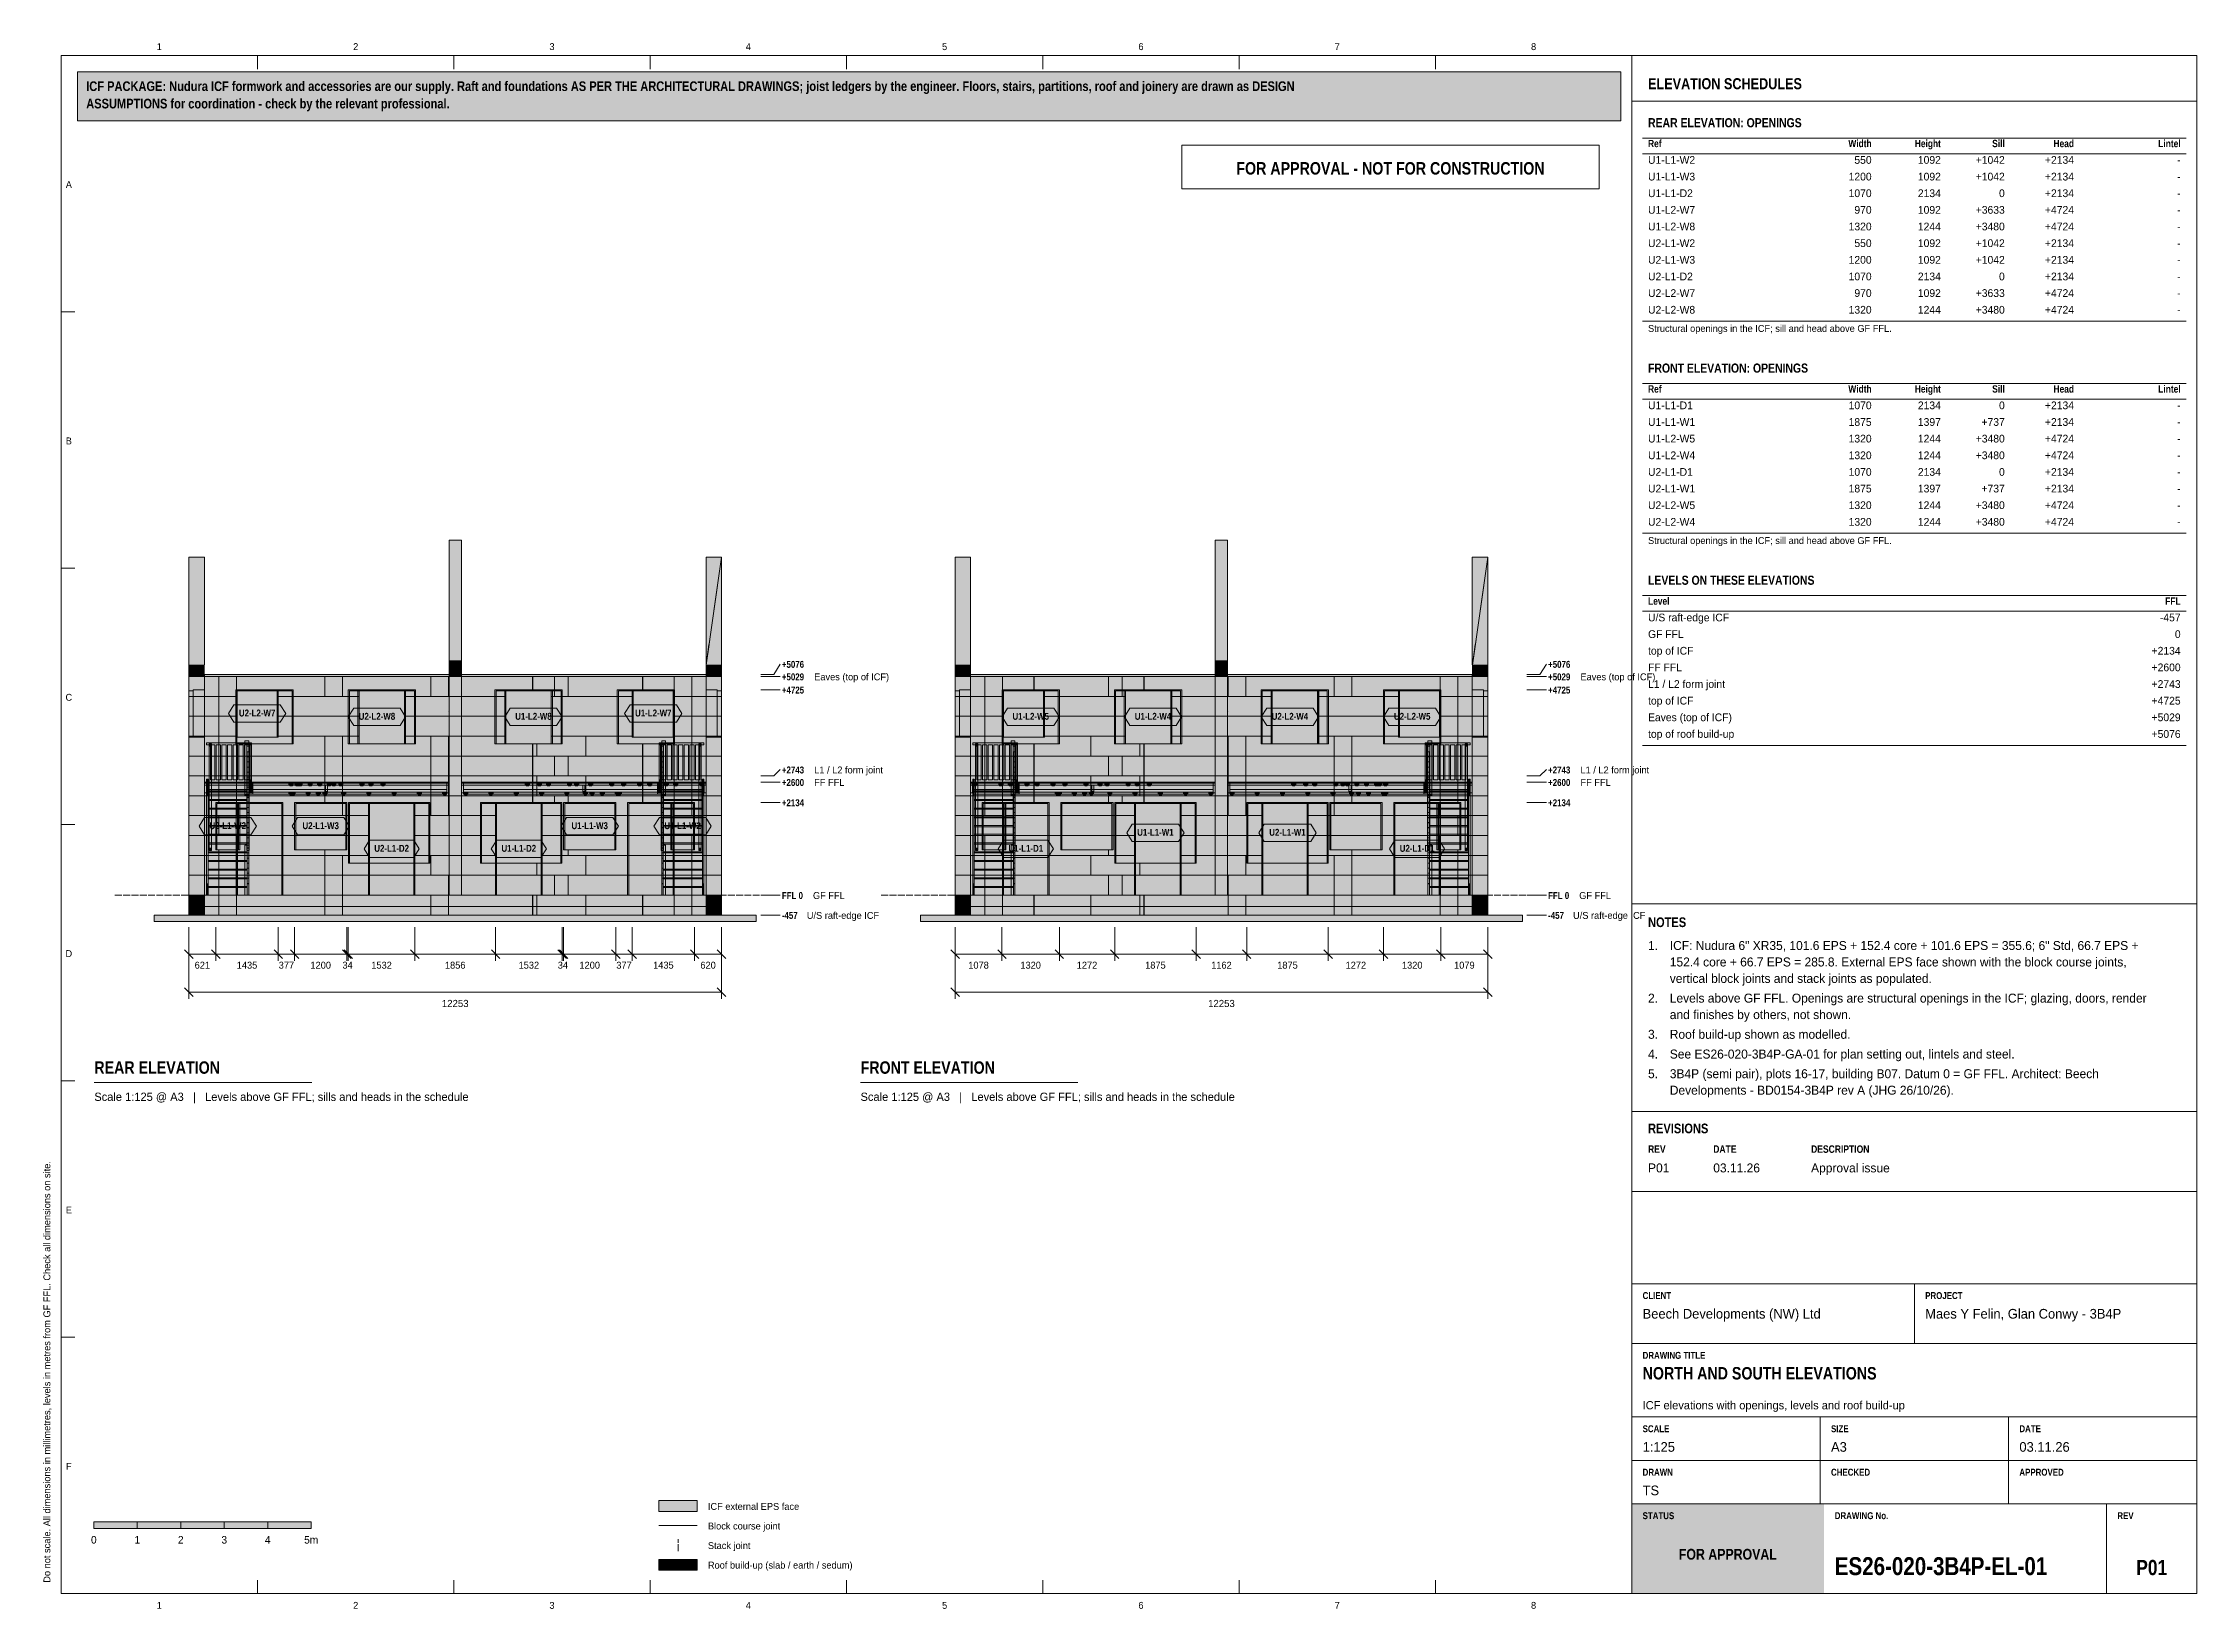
# Model space of a CAD drawing. Header units: millimetres. Extents: x 17 to 413, y 4 to 292.
import ezdxf
from ezdxf.enums import TextEntityAlignment as Align

# ---------------------------------------------------------------- set-up
doc = ezdxf.new("R2010")
doc.units = ezdxf.units.MM
doc.linetypes.add('DASHED', pattern=[1.524, 1.27, -0.254])
for name, color, linetype in [('FILL-BELOW', 7, 'Continuous'), ('FILL-C_B2D199', 7, 'Continuous'), ('FILL-C_CCB294', 7, 'Continuous'), ('FILL-C_DDC89D', 7, 'Continuous'), ('FILL-C_DEC89D', 7, 'Continuous'), ('FILL-EPS', 7, 'Continuous'), ('FILL-INK', 7, 'Continuous'), ('FILL-LIGHT', 7, 'Continuous'), ('FILL-TEAL', 7, 'Continuous'), ('FILL-TIMBER', 7, 'Continuous'), ('FILL-WHITE', 7, 'Continuous'), ('LINE-C_2E8C94', 7, 'Continuous'), ('LINE-C_337880', 7, 'Continuous'), ('LINE-INK', 7, 'Continuous'), ('LINE-RED', 7, 'Continuous'), ('LINE-STEEL', 7, 'Continuous'), ('LINE-STEEL-DASH', 7, 'DASHED'), ('LINE-STEEL_GREY', 7, 'Continuous'), ('LINE-TEAL', 7, 'Continuous'), ('LINE-TEAL_DK', 7, 'Continuous'), ('LINE-TEAL_DK-DASH', 7, 'DASHED'), ('LINE-TIMBER_DK', 7, 'Continuous'), ('TEXT-EPS', 7, 'Continuous'), ('TEXT-INK', 7, 'Continuous'), ('TEXT-RED', 7, 'Continuous'), ('TEXT-STEEL', 7, 'Continuous'), ('TEXT-STEEL_GREY', 7, 'Continuous'), ('TEXT-TEAL', 7, 'Continuous'), ('TEXT-TEAL_DK', 7, 'Continuous'), ('TEXT-WHITE', 7, 'Continuous')]:
    doc.layers.add(name, color=color, linetype=linetype)
doc.styles.add('OpenSansCondensed-Bold', font='OpenSansCondensed-Bold.ttf')

msp = doc.modelspace()

# ---------------------------------------------------------------- texts
at = {"layer": 'TEXT-EPS', "style": 'OpenSansCondensed-Bold'}
msp.add_text('STATUS', height=1.27, dxfattribs=at).set_placement((311, 20.7))
at = {"layer": 'TEXT-INK', "style": 'OpenSansCondensed-Bold'}
for s, height, p in [('ASSUMPTIONS for coordination - check by the relevant professional.', 1.778, (24.6, 280.27)), ('ICF PACKAGE: Nudura ICF formwork and accessories are our supply. Raft and foundations AS PER THE ARCHITECTURAL DRAWINGS; joist ledgers by the engineer. Floors, stairs, partitions, roof and joinery are drawn as DESIGN', 1.778, (24.6, 283.47)), ('REAR ELEVATION: OPENINGS', 1.6764, (312, 276.8)), ('FRONT ELEVATION: OPENINGS', 1.6764, (312, 231.65)), ('LEVELS ON THESE ELEVATIONS', 1.6764, (312, 192.62)), ('NOTES', 1.778, (312, 129.64)), ('REAR ELEVATION', 2.286, (26.09, 102.65)), ('FRONT ELEVATION', 2.286, (167.09, 102.65)), ('REVISIONS', 1.778, (312, 91.7)), ('NORTH AND SOUTH ELEVATIONS', 2.286, (311, 46.4)), ('ES26-020-3B4P-EL-01', 3.302, (346.36, 10.4))]:
    msp.add_text(s, height=height, dxfattribs=at).set_placement(p)
at = {"layer": 'TEXT-INK'}
for s, height, p in [('U1-L1-W2', 1.422, (312, 270.08)), ('U1-L1-W3', 1.422, (312, 267.01)), ('U1-L1-D2', 1.422, (312, 263.95)), ('U1-L2-W7', 1.422, (312, 260.89)), ('U1-L2-W8', 1.422, (312, 257.83)), ('U2-L1-W2', 1.422, (312, 254.76)), ('U2-L1-W3', 1.422, (312, 251.7)), ('U2-L1-D2', 1.422, (312, 248.64)), ('U2-L2-W7', 1.422, (312, 245.58)), ('U2-L2-W8', 1.422, (312, 242.51)), ('U1-L1-D1', 1.422, (312, 224.92)), ('U1-L1-W1', 1.422, (312, 221.86)), ('U1-L2-W5', 1.422, (312, 218.8)), ('U1-L2-W4', 1.422, (312, 215.73)), ('U2-L1-D1', 1.422, (312, 212.67)), ('U2-L1-W1', 1.422, (312, 209.61)), ('U2-L2-W5', 1.422, (312, 206.55)), ('U2-L2-W4', 1.422, (312, 203.49)), ('U/S raft-edge ICF', 1.4224, (312, 185.89)), ('GF FFL', 1.422, (312, 182.83)), ('top of ICF', 1.422, (312, 179.77)), ('FF FFL', 1.422, (312, 176.71)), ('L1 / L2 form joint', 1.4224, (312, 173.64)), ('top of ICF', 1.422, (312, 170.58)), ('Eaves (top of ICF)', 1.4224, (312, 167.52)), ('top of roof build-up', 1.4224, (312, 164.46)), ('1.', 1.651, (312, 125.42)), ('ICF: Nudura 6" XR35, 101.6 EPS + 152.4 core + 101.6 EPS = 355.6; 6" Std, 66.7 EPS +', 1.651, (316, 125.42)), ('152.4 core + 66.7 EPS = 285.8. External EPS face shown with the block course joints,', 1.651, (316, 122.39)), ('vertical block joints and stack joints as populated.', 1.651, (316, 119.36)), ('2.', 1.651, (312, 115.74)), ('Levels above GF FFL. Openings are structural openings in the ICF; glazing, doors, render', 1.651, (316, 115.74)), ('and finishes by others, not shown.', 1.651, (316, 112.71)), ('4.', 1.651, (312, 105.45)), ('3.', 1.651, (312, 109.08)), ('See ES26-020-3B4P-GA-01 for plan setting out, lintels and steel.', 1.651, (316, 105.45)), ('Roof build-up shown as modelled.', 1.651, (316, 109.08)), ('5.', 1.651, (312, 101.83)), ('3B4P (semi pair), plots 16-17, building B07. Datum 0 = GF FFL. Architect: Beech', 1.651, (316, 101.83)), ('Developments - BD0154-3B4P rev A (JHG 26/10/26).', 1.651, (316, 98.8)), ('P01', 1.651, (312, 84.5)), ('03.11.26', 1.651, (324, 84.5)), ('Approval issue', 1.651, (342, 84.5)), ('Beech Developments (NW) Ltd', 1.778, (311, 57.6)), ('Maes Y Felin, Glan Conwy - 3B4P', 1.778, (363, 57.6)), ('1:125', 1.778, (311, 33.1)), ('A3', 1.778, (345.67, 33.1)), ('03.11.26', 1.778, (380.33, 33.1)), ('TS', 1.778, (311, 25.1)), ('Block course joint', 1.27, (139, 18.8)), ('ICF external EPS face', 1.27, (139, 22.4)), ('Stack joint', 1.27, (139, 15.2)), ('Roof build-up (slab / earth / sedum)', 1.27, (139, 11.6))]:
    msp.add_text(s, height=height, dxfattribs=at).set_placement(p)
for s, height, p in [('550', 1.422, (353.14, 270.08)), ('1092', 1.422, (365.88, 270.08)), ('+1042', 1.422, (377.64, 270.08)), ('+2134', 1.422, (390.38, 270.08)), ('-', 1.42, (410, 270.08)), ('1200', 1.422, (353.14, 267.01)), ('1092', 1.422, (365.88, 267.01)), ('+1042', 1.422, (377.64, 267.01)), ('+2134', 1.422, (390.38, 267.01)), ('-', 1.42, (410, 267.01)), ('1070', 1.422, (353.14, 263.95)), ('970', 1.422, (353.14, 260.89)), ('2134', 1.422, (365.88, 263.95)), ('1092', 1.422, (365.88, 260.89)), ('+3633', 1.422, (377.64, 260.89)), ('0', 1.42, (377.64, 263.95)), ('+2134', 1.422, (390.38, 263.95)), ('+4724', 1.422, (390.38, 260.89)), ('-', 1.42, (410, 263.95)), ('1320', 1.422, (353.14, 257.83)), ('1244', 1.422, (365.88, 257.83)), ('+3480', 1.422, (377.64, 257.83)), ('+4724', 1.422, (390.38, 257.83)), ('-', 1.42, (410, 260.89)), ('-', 1.42, (410, 257.83)), ('550', 1.422, (353.14, 254.76)), ('1092', 1.422, (365.88, 254.76)), ('+1042', 1.422, (377.64, 254.76)), ('+2134', 1.422, (390.38, 254.76)), ('-', 1.42, (410, 254.76)), ('1200', 1.422, (353.14, 251.7)), ('1070', 1.422, (353.14, 248.64)), ('2134', 1.422, (365.88, 248.64)), ('1092', 1.422, (365.88, 251.7)), ('+1042', 1.422, (377.64, 251.7)), ('0', 1.42, (377.64, 248.64)), ('+2134', 1.422, (390.38, 251.7)), ('+2134', 1.422, (390.38, 248.64)), ('-', 1.42, (410, 251.7)), ('970', 1.422, (353.14, 245.58)), ('1092', 1.422, (365.88, 245.58)), ('+3633', 1.422, (377.64, 245.58)), ('+4724', 1.422, (390.38, 245.58)), ('-', 1.42, (410, 248.64)), ('-', 1.42, (410, 245.58)), ('1320', 1.422, (353.14, 242.51)), ('1244', 1.422, (365.88, 242.51)), ('+3480', 1.422, (377.64, 242.51)), ('+4724', 1.422, (390.38, 242.51)), ('-', 1.42, (410, 242.51)), ('1070', 1.422, (353.14, 224.92)), ('2134', 1.422, (365.88, 224.92)), ('0', 1.42, (377.64, 224.92)), ('+2134', 1.422, (390.38, 224.92)), ('1875', 1.422, (353.14, 221.86)), ('1397', 1.422, (365.88, 221.86)), ('+737', 1.422, (377.64, 221.86)), ('+2134', 1.422, (390.38, 221.86)), ('-', 1.42, (410, 224.92)), ('-', 1.42, (410, 221.86)), ('1320', 1.422, (353.14, 218.8)), ('1244', 1.422, (365.88, 218.8)), ('+3480', 1.422, (377.64, 218.8)), ('+4724', 1.422, (390.38, 218.8)), ('-', 1.42, (410, 218.8)), ('1320', 1.422, (353.14, 215.73)), ('1070', 1.422, (353.14, 212.67)), ('2134', 1.422, (365.88, 212.67)), ('1244', 1.422, (365.88, 215.73)), ('+3480', 1.422, (377.64, 215.73)), ('0', 1.42, (377.64, 212.67)), ('+4724', 1.422, (390.38, 215.73)), ('+2134', 1.422, (390.38, 212.67)), ('-', 1.42, (410, 215.73)), ('1875', 1.422, (353.14, 209.61)), ('1397', 1.422, (365.88, 209.61)), ('+737', 1.422, (377.64, 209.61)), ('+2134', 1.422, (390.38, 209.61)), ('-', 1.42, (410, 212.67)), ('-', 1.42, (410, 209.61)), ('1320', 1.422, (353.14, 206.55)), ('1244', 1.422, (365.88, 206.55)), ('+3480', 1.422, (377.64, 206.55)), ('+4724', 1.422, (390.38, 206.55)), ('-', 1.42, (410, 206.55)), ('1320', 1.422, (353.14, 203.49)), ('1244', 1.422, (365.88, 203.49)), ('+3480', 1.422, (377.64, 203.49)), ('+4724', 1.422, (390.38, 203.49)), ('-', 1.42, (410, 203.49)), ('-457', 1.422, (410, 185.89)), ('0', 1.42, (410, 182.83)), ('+2134', 1.422, (410, 179.77)), ('+2600', 1.422, (410, 176.71)), ('+2743', 1.422, (410, 173.64)), ('+4725', 1.422, (410, 170.58)), ('+5029', 1.422, (410, 167.52)), ('+5076', 1.422, (410, 164.46))]:
    msp.add_text(s, height=height, dxfattribs=at).set_placement(p, align=Align.RIGHT)
for s, height, p in [('621', 1.27, (45.97, 121.99)), ('1435', 1.27, (54.19, 121.99)), ('377', 1.27, (61.44, 121.99)), ('1200', 1.27, (67.75, 121.99)), ('34', 1.27, (72.69, 121.99)), ('1532', 1.27, (78.95, 121.99)), ('1856', 1.27, (92.5, 121.99)), ('1532', 1.27, (106.05, 121.99)), ('34', 1.27, (112.32, 121.99)), ('1200', 1.27, (117.25, 121.99)), ('377', 1.27, (123.56, 121.99)), ('1435', 1.27, (130.81, 121.99)), ('620', 1.27, (139.03, 121.99)), ('1078', 1.27, (188.8, 121.99)), ('1320', 1.27, (198.39, 121.99)), ('1272', 1.27, (208.76, 121.99)), ('1875', 1.27, (221.35, 121.99)), ('1162', 1.27, (233.5, 121.99)), ('1875', 1.27, (245.65, 121.99)), ('1272', 1.27, (258.23, 121.99)), ('1320', 1.27, (268.6, 121.99)), ('1079', 1.27, (278.2, 121.99)), ('12253', 1.321, (92.5, 114.92)), ('12253', 1.321, (233.5, 114.92)), ('0', 1.4, (26, 16.2)), ('1', 1.4, (34, 16.2)), ('2', 1.4, (42, 16.2)), ('3', 1.4, (50, 16.2)), ('4', 1.4, (58, 16.2)), ('5m', 1.397, (66, 16.2))]:
    msp.add_text(s, height=height, dxfattribs=at).set_placement(p, align=Align.CENTER)
at = {"layer": 'TEXT-INK', "style": 'OpenSansCondensed-Bold'}
msp.add_text('P01', height=2.794, dxfattribs=at).set_placement((404.68, 10.4), align=Align.CENTER)
at = {"layer": 'TEXT-RED', "style": 'OpenSansCondensed-Bold'}
msp.add_text('FOR APPROVAL - NOT FOR CONSTRUCTION', height=2.286, dxfattribs=at).set_placement((264.6, 268.1), align=Align.CENTER)
at = {"layer": 'TEXT-STEEL', "style": 'OpenSansCondensed-Bold'}
for s, p in [('+5076', (152.61, 177.34)), ('+5076', (293.61, 177.34)), ('+5029', (152.61, 175.04)), ('+5029', (293.61, 175.04)), ('+4725', (152.61, 172.61)), ('+4725', (293.61, 172.61)), ('+2743', (152.61, 157.91)), ('+2743', (293.61, 157.91)), ('+2600', (152.61, 155.61)), ('+2600', (293.61, 155.61)), ('+2134', (152.61, 151.88)), ('+2134', (293.61, 151.88)), ('FFL 0', (152.61, 134.81)), ('FFL 0', (293.61, 134.81)), ('-457', (152.61, 131.15)), ('-457', (293.61, 131.15))]:
    msp.add_text(s, height=1.27, dxfattribs=at).set_placement(p)
at = {"layer": 'TEXT-STEEL'}
for s, p in [('Eaves (top of ICF)', (158.56, 175.04)), ('Eaves (top of ICF)', (299.56, 175.04)), ('L1 / L2 form joint', (158.56, 157.91)), ('L1 / L2 form joint', (299.56, 157.91)), ('FF FFL', (158.56, 155.61)), ('FF FFL', (299.56, 155.61)), ('GF FFL', (158.33, 134.81)), ('GF FFL', (299.33, 134.81)), ('U/S raft-edge ICF', (157.2, 131.15)), ('U/S raft-edge ICF', (298.2, 131.15))]:
    msp.add_text(s, height=1.27, dxfattribs=at).set_placement(p)
at = {"layer": 'TEXT-STEEL_GREY'}
for s, p in [('1', (38.06, 291)), ('2', (74.19, 291)), ('3', (110.31, 291)), ('4', (146.44, 291)), ('5', (182.56, 291)), ('6', (218.69, 291)), ('7', (254.81, 291)), ('8', (290.94, 291)), ('A', (21.4, 265.62)), ('B', (21.4, 218.45)), ('C', (21.4, 171.28)), ('D', (21.4, 124.12)), ('E', (21.4, 76.95)), ('F', (21.4, 29.78)), ('1', (38.06, 4.2)), ('2', (74.19, 4.2)), ('3', (110.31, 4.2)), ('4', (146.44, 4.2)), ('5', (182.56, 4.2)), ('6', (218.69, 4.2)), ('7', (254.81, 4.2)), ('8', (290.94, 4.2))]:
    msp.add_text(s, height=1.27, dxfattribs=at).set_placement(p, align=Align.CENTER)
at = {"layer": 'TEXT-STEEL_GREY', "style": 'OpenSansCondensed-Bold'}
for s, height, p in [('Ref', 1.346, (312, 273.14)), ('Ref', 1.346, (312, 227.98)), ('Level', 1.346, (312, 188.95)), ('REV', 1.372, (312, 88.1)), ('DATE', 1.372, (324, 88.1)), ('DESCRIPTION', 1.3716, (342, 88.1)), ('CLIENT', 1.27, (311, 61.2)), ('PROJECT', 1.27, (363, 61.2)), ('DRAWING TITLE', 1.27, (311, 50.2)), ('SCALE', 1.27, (311, 36.7)), ('SIZE', 1.27, (345.67, 36.7)), ('DATE', 1.27, (380.33, 36.7)), ('DRAWN', 1.27, (311, 28.7)), ('CHECKED', 1.27, (345.67, 28.7)), ('APPROVED', 1.27, (380.33, 28.7)), ('DRAWING No.', 1.27, (346.36, 20.7)), ('REV', 1.27, (398.36, 20.7))]:
    msp.add_text(s, height=height, dxfattribs=at).set_placement(p)
for s, p in [('Width', (353.14, 273.14)), ('Height', (365.88, 273.14)), ('Sill', (377.64, 273.14)), ('Head', (390.38, 273.14)), ('Lintel', (410, 273.14)), ('Width', (353.14, 227.98)), ('Height', (365.88, 227.98)), ('Sill', (377.64, 227.98)), ('Head', (390.38, 227.98)), ('Lintel', (410, 227.98)), ('FFL', (410, 188.95))]:
    msp.add_text(s, height=1.346, dxfattribs=at).set_placement(p, align=Align.RIGHT)
at = {"layer": 'TEXT-STEEL_GREY'}
for s, height, p in [('Structural openings in the ICF; sill and head above GF FFL.', 1.27, (312, 239.15)), ('Structural openings in the ICF; sill and head above GF FFL.', 1.27, (312, 200.12)), ('Scale 1:125 @ A3   |   Levels above GF FFL; sills and heads in the schedule', 1.524, (26.09, 97.65)), ('Scale 1:125 @ A3   |   Levels above GF FFL; sills and heads in the schedule', 1.524, (167.09, 97.65)), ('ICF elevations with openings, levels and roof build-up', 1.524, (311, 40.9))]:
    msp.add_text(s, height=height, dxfattribs=at).set_placement(p)
msp.add_text('Do not scale. All dimensions in millimetres, levels in metres from GF FFL. Check all dimensions on site.', height=1.27, rotation=90, dxfattribs=at).set_placement((18, 9))
at = {"layer": 'TEXT-TEAL', "style": 'OpenSansCondensed-Bold'}
msp.add_text('ELEVATION SCHEDULES', height=2.032, dxfattribs=at).set_placement((312, 283.8))
at = {"layer": 'TEXT-TEAL_DK', "style": 'OpenSansCondensed-Bold'}
for s, p in [('U2-L2-W7', (56.05, 168.39)), ('U2-L2-W8', (78.1, 167.78)), ('U1-L2-W8', (106.9, 167.78)), ('U1-L2-W7', (128.95, 168.39)), ('U1-L2-W5', (198.4, 167.78)), ('U1-L2-W4', (220.9, 167.78)), ('U2-L2-W4', (246.1, 167.78)), ('U2-L2-W5', (268.6, 167.78)), ('U2-L1-W2', (50.65, 147.66)), ('U2-L1-W3', (67.75, 147.66)), ('U1-L1-W3', (117.25, 147.66)), ('U1-L1-W2', (134.35, 147.66)), ('U1-L1-W1', (221.35, 146.44)), ('U2-L1-W1', (245.65, 146.44)), ('U2-L1-D2', (80.8, 143.49)), ('U1-L1-D2', (104.2, 143.49)), ('U1-L1-D1', (197.5, 143.49)), ('U2-L1-D1', (269.5, 143.49))]:
    msp.add_text(s, height=1.27, dxfattribs=at).set_placement(p, align=Align.CENTER)
at = {"layer": 'TEXT-WHITE', "style": 'OpenSansCondensed-Bold'}
msp.add_text('FOR APPROVAL', height=1.9812, dxfattribs=at).set_placement((326.68, 13.25), align=Align.CENTER)

# ---------------------------------------------------------------- hatches: boundary and pattern name
at = {"layer": 'FILL-BELOW', "true_color": 0x8c8c91}
h = msp.add_hatch(color=256, dxfattribs=at)
h.dxf.hatch_style = 1
h.paths.add_polyline_path([(46.34, 156.31), (48.16, 156.31), (48.16, 156.31), (52.96, 156.31), (52.96, 156.31), (57.76, 156.31), (57.76, 156.31), (62.56, 156.31), (62.56, 156.31), (67.36, 156.31), (67.36, 156.31), (72.16, 156.31), (72.16, 156.31), (76.96, 156.31), (76.96, 156.31), (81.76, 156.31), (81.76, 156.31), (86.56, 156.31), (86.56, 156.31), (91.36, 156.31), (91.36, 156.13), (91.36, 156.13), (86.56, 156.13), (86.56, 156.13), (81.76, 156.13), (81.76, 156.13), (76.96, 156.13), (76.96, 156.13), (72.16, 156.13), (72.16, 156.13), (67.36, 156.13), (67.36, 156.13), (62.56, 156.13), (62.56, 156.13), (57.76, 156.13), (57.76, 156.13), (52.96, 156.13), (52.96, 156.13), (48.16, 156.13), (48.16, 156.13), (46.34, 156.13)])
h = msp.add_hatch(color=256, dxfattribs=at)
h.dxf.hatch_style = 1
h.paths.add_polyline_path([(46.34, 156.31), (48.16, 156.31), (48.16, 156.13), (46.34, 156.13)])
h = msp.add_hatch(color=256, dxfattribs=at)
h.dxf.hatch_style = 1
h.paths.add_polyline_path([(46.34, 156.13), (46.34, 156.13), (46.34, 156.31), (46.34, 156.31), (46.34, 156.31), (46.76, 156.31), (46.76, 156.31), (46.76, 156.31), (46.76, 156.13), (46.76, 156.13), (46.76, 156.13), (46.34, 156.13)])
h = msp.add_hatch(color=256, dxfattribs=at)
h.dxf.hatch_style = 1
h.paths.add_polyline_path([(46.34, 156.31), (48.16, 156.31), (48.16, 156.13), (46.34, 156.13)])
h = msp.add_hatch(color=256, dxfattribs=at)
h.dxf.hatch_style = 1
h.paths.add_polyline_path([(46.34, 156.13), (46.34, 156.31), (48.16, 156.31), (48.16, 156.31), (52.96, 156.31), (52.96, 156.31), (57.76, 156.31), (57.76, 156.31), (62.56, 156.31), (62.56, 156.31), (67.36, 156.31), (67.36, 156.31), (72.16, 156.31), (72.16, 156.31), (76.96, 156.31), (76.96, 156.31), (81.76, 156.31), (81.76, 156.31), (86.56, 156.31), (86.56, 156.31), (91.36, 156.31), (91.36, 156.31), (91.36, 156.13), (86.56, 156.13), (86.56, 156.13), (81.76, 156.13), (81.76, 156.13), (76.96, 156.13), (76.96, 156.13), (72.16, 156.13), (72.16, 156.13), (67.36, 156.13), (67.36, 156.13), (62.56, 156.13), (62.56, 156.13), (57.76, 156.13), (57.76, 156.13), (52.96, 156.13), (52.96, 156.13), (48.16, 156.13), (48.16, 156.13)])
h = msp.add_hatch(color=256, dxfattribs=at)
h.dxf.hatch_style = 1
h.paths.add_polyline_path([(46.76, 156.13), (46.76, 156.31), (48.16, 156.31), (52.96, 156.31), (52.96, 156.31), (54.5, 156.31), (54.5, 156.13), (52.96, 156.13), (52.96, 156.13), (48.16, 156.13), (48.16, 156.13)])
h = msp.add_hatch(color=256, dxfattribs=at)
h.dxf.hatch_style = 1
h.paths.add_polyline_path([(46.76, 156.31), (48.16, 156.31), (48.16, 156.31), (52.96, 156.31), (52.96, 156.31), (54.5, 156.31), (54.5, 156.13), (52.96, 156.13), (52.96, 156.13), (48.16, 156.13), (46.76, 156.13)])
h = msp.add_hatch(color=256, dxfattribs=at)
h.dxf.hatch_style = 1
h.paths.add_polyline_path([(48.16, 156.13), (48.16, 156.31), (52.96, 156.31), (52.96, 156.13)])
h = msp.add_hatch(color=256, dxfattribs=at)
h.dxf.hatch_style = 1
h.paths.add_polyline_path([(48.16, 156.13), (48.16, 156.31), (52.96, 156.31), (52.96, 156.13)])
h = msp.add_hatch(color=256, dxfattribs=at)
h.dxf.hatch_style = 1
h.paths.add_polyline_path([(52.96, 156.31), (57.76, 156.31), (57.76, 156.13), (52.96, 156.13)])
h = msp.add_hatch(color=256, dxfattribs=at)
h.dxf.hatch_style = 1
h.paths.add_polyline_path([(52.96, 156.31), (57.76, 156.31), (57.76, 156.13), (52.96, 156.13)])
h = msp.add_hatch(color=256, dxfattribs=at)
h.dxf.hatch_style = 1
h.paths.add_polyline_path([(54.5, 156.31), (57.76, 156.31), (57.76, 156.13), (54.5, 156.13)])
h = msp.add_hatch(color=256, dxfattribs=at)
h.dxf.hatch_style = 1
h.paths.add_polyline_path([(57.76, 156.31), (62.56, 156.31), (62.56, 156.13), (57.76, 156.13)])
h = msp.add_hatch(color=256, dxfattribs=at)
h.dxf.hatch_style = 1
h.paths.add_polyline_path([(57.76, 156.13), (57.76, 156.31), (62.56, 156.31), (62.56, 156.13)])
h = msp.add_hatch(color=256, dxfattribs=at)
h.dxf.hatch_style = 1
h.paths.add_polyline_path([(57.76, 156.13), (57.76, 156.31), (62.56, 156.31), (62.56, 156.13)])
h = msp.add_hatch(color=256, dxfattribs=at)
h.dxf.hatch_style = 1
h.paths.add_polyline_path([(62.56, 156.13), (62.56, 156.31), (67.36, 156.31), (67.36, 156.13)])
h = msp.add_hatch(color=256, dxfattribs=at)
h.dxf.hatch_style = 1
h.paths.add_polyline_path([(62.56, 156.13), (62.56, 156.31), (67.36, 156.31), (67.36, 156.13)])
h = msp.add_hatch(color=256, dxfattribs=at)
h.dxf.hatch_style = 1
h.paths.add_polyline_path([(62.56, 156.13), (62.56, 156.31), (67.36, 156.31), (67.36, 156.13)])
h = msp.add_hatch(color=256, dxfattribs=at)
h.dxf.hatch_style = 1
h.paths.add_polyline_path([(67.36, 156.31), (72.16, 156.31), (72.16, 156.13), (67.36, 156.13)])
h = msp.add_hatch(color=256, dxfattribs=at)
h.dxf.hatch_style = 1
h.paths.add_polyline_path([(67.36, 156.13), (67.36, 156.31), (72.16, 156.31), (72.16, 156.13)])
h = msp.add_hatch(color=256, dxfattribs=at)
h.dxf.hatch_style = 1
h.paths.add_polyline_path([(67.36, 156.13), (67.36, 156.31), (72.16, 156.31), (72.16, 156.13)])
h = msp.add_hatch(color=256, dxfattribs=at)
h.dxf.hatch_style = 1
h.paths.add_polyline_path([(72.16, 156.13), (72.16, 156.31), (72.16, 156.31), (76.96, 156.31), (76.96, 156.31), (76.96, 156.13), (76.96, 156.13), (72.16, 156.13)])
h = msp.add_hatch(color=256, dxfattribs=at)
h.dxf.hatch_style = 1
h.paths.add_polyline_path([(72.16, 156.13), (72.16, 156.31), (72.16, 156.31), (76.96, 156.31), (76.96, 156.31), (76.96, 156.13), (76.96, 156.13), (72.16, 156.13)])
h = msp.add_hatch(color=256, dxfattribs=at)
h.dxf.hatch_style = 1
h.paths.add_polyline_path([(72.16, 156.13), (72.16, 156.31), (72.16, 156.31), (76.96, 156.31), (76.96, 156.31), (76.96, 156.13), (76.96, 156.13), (72.16, 156.13)])
h = msp.add_hatch(color=256, dxfattribs=at)
h.dxf.hatch_style = 1
h.paths.add_polyline_path([(76.96, 156.31), (76.96, 156.31), (81.76, 156.31), (81.76, 156.31), (81.76, 156.13), (81.76, 156.13), (76.96, 156.13), (76.96, 156.13)])
h = msp.add_hatch(color=256, dxfattribs=at)
h.dxf.hatch_style = 1
h.paths.add_polyline_path([(76.96, 156.31), (76.96, 156.31), (81.76, 156.31), (81.76, 156.31), (81.76, 156.13), (81.76, 156.13), (76.96, 156.13), (76.96, 156.13)])
h = msp.add_hatch(color=256, dxfattribs=at)
h.dxf.hatch_style = 1
h.paths.add_polyline_path([(76.96, 156.31), (76.96, 156.31), (81.76, 156.31), (81.76, 156.31), (81.76, 156.13), (81.76, 156.13), (76.96, 156.13), (76.96, 156.13)])
h = msp.add_hatch(color=256, dxfattribs=at)
h.dxf.hatch_style = 1
h.paths.add_polyline_path([(81.76, 156.13), (81.76, 156.31), (81.76, 156.31), (86.56, 156.31), (86.56, 156.31), (86.56, 156.13), (86.56, 156.13), (81.76, 156.13)])
h = msp.add_hatch(color=256, dxfattribs=at)
h.dxf.hatch_style = 1
h.paths.add_polyline_path([(81.76, 156.13), (81.76, 156.31), (81.76, 156.31), (86.56, 156.31), (86.56, 156.31), (86.56, 156.13), (86.56, 156.13), (81.76, 156.13)])
h = msp.add_hatch(color=256, dxfattribs=at)
h.dxf.hatch_style = 1
h.paths.add_polyline_path([(81.76, 156.13), (81.76, 156.31), (81.76, 156.31), (86.56, 156.31), (86.56, 156.31), (86.56, 156.13), (86.56, 156.13), (81.76, 156.13)])
h = msp.add_hatch(color=256, dxfattribs=at)
h.dxf.hatch_style = 1
h.paths.add_polyline_path([(86.56, 156.31), (86.56, 156.31), (91.36, 156.31), (91.36, 156.31), (91.36, 156.13), (91.36, 156.13), (86.56, 156.13), (86.56, 156.13)])
h = msp.add_hatch(color=256, dxfattribs=at)
h.dxf.hatch_style = 1
h.paths.add_polyline_path([(86.56, 156.31), (86.56, 156.31), (91.36, 156.31), (91.36, 156.31), (91.36, 156.13), (91.36, 156.13), (86.56, 156.13), (86.56, 156.13)])
h = msp.add_hatch(color=256, dxfattribs=at)
h.dxf.hatch_style = 1
h.paths.add_polyline_path([(86.56, 156.31), (86.56, 156.31), (91.36, 156.31), (91.36, 156.31), (91.36, 156.13), (91.36, 156.13), (86.56, 156.13), (86.56, 156.13)])
h = msp.add_hatch(color=256, dxfattribs=at)
h.dxf.hatch_style = 1
h.paths.add_polyline_path([(93.64, 156.31), (95.46, 156.31), (95.46, 156.31), (100.26, 156.31), (100.26, 156.31), (105.06, 156.31), (105.06, 156.31), (109.86, 156.31), (109.86, 156.31), (114.66, 156.31), (114.66, 156.31), (119.46, 156.31), (119.46, 156.31), (124.26, 156.31), (124.26, 156.31), (129.06, 156.31), (129.06, 156.31), (133.86, 156.31), (133.86, 156.31), (138.66, 156.31), (138.66, 156.13), (133.86, 156.13), (133.86, 156.13), (129.06, 156.13), (129.06, 156.13), (124.26, 156.13), (124.26, 156.13), (119.46, 156.13), (119.46, 156.13), (114.66, 156.13), (114.66, 156.13), (109.86, 156.13), (109.86, 156.13), (105.06, 156.13), (105.06, 156.13), (100.26, 156.13), (100.26, 156.13), (95.46, 156.13), (95.46, 156.13), (93.64, 156.13)])
h = msp.add_hatch(color=256, dxfattribs=at)
h.dxf.hatch_style = 1
h.paths.add_polyline_path([(93.64, 156.31), (95.46, 156.31), (95.46, 156.13), (93.64, 156.13)])
h = msp.add_hatch(color=256, dxfattribs=at)
h.dxf.hatch_style = 1
h.paths.add_polyline_path([(93.64, 156.31), (95.46, 156.31), (95.46, 156.13), (93.64, 156.13)])
h = msp.add_hatch(color=256, dxfattribs=at)
h.dxf.hatch_style = 1
h.paths.add_polyline_path([(93.64, 156.31), (95.46, 156.31), (95.46, 156.13), (93.64, 156.13)])
h = msp.add_hatch(color=256, dxfattribs=at)
h.dxf.hatch_style = 1
h.paths.add_polyline_path([(93.64, 156.13), (93.64, 156.31), (95.46, 156.31), (95.46, 156.31), (100.26, 156.31), (100.26, 156.31), (105.06, 156.31), (105.06, 156.31), (109.86, 156.31), (109.86, 156.31), (114.66, 156.31), (114.66, 156.31), (119.46, 156.31), (119.46, 156.31), (124.26, 156.31), (124.26, 156.31), (129.06, 156.31), (129.06, 156.31), (133.86, 156.31), (133.86, 156.31), (138.66, 156.31), (138.66, 156.13), (133.86, 156.13), (133.86, 156.13), (129.06, 156.13), (129.06, 156.13), (124.26, 156.13), (124.26, 156.13), (119.46, 156.13), (119.46, 156.13), (114.66, 156.13), (114.66, 156.13), (109.86, 156.13), (109.86, 156.13), (105.06, 156.13), (105.06, 156.13), (100.26, 156.13), (100.26, 156.13), (95.46, 156.13), (95.46, 156.13)])
h = msp.add_hatch(color=256, dxfattribs=at)
h.dxf.hatch_style = 1
h.paths.add_polyline_path([(95.46, 156.13), (95.46, 156.31), (100.26, 156.31), (100.26, 156.13)])
h = msp.add_hatch(color=256, dxfattribs=at)
h.dxf.hatch_style = 1
h.paths.add_polyline_path([(95.46, 156.31), (100.26, 156.31), (100.26, 156.13), (95.46, 156.13)])
h = msp.add_hatch(color=256, dxfattribs=at)
h.dxf.hatch_style = 1
h.paths.add_polyline_path([(95.46, 156.31), (100.26, 156.31), (100.26, 156.13), (95.46, 156.13)])
h = msp.add_hatch(color=256, dxfattribs=at)
h.dxf.hatch_style = 1
h.paths.add_polyline_path([(100.26, 156.31), (105.06, 156.31), (105.06, 156.13), (100.26, 156.13)])
h = msp.add_hatch(color=256, dxfattribs=at)
h.dxf.hatch_style = 1
h.paths.add_polyline_path([(100.26, 156.13), (100.26, 156.31), (105.06, 156.31), (105.06, 156.13)])
h = msp.add_hatch(color=256, dxfattribs=at)
h.dxf.hatch_style = 1
h.paths.add_polyline_path([(100.26, 156.31), (105.06, 156.31), (105.06, 156.13), (100.26, 156.13)])
h = msp.add_hatch(color=256, dxfattribs=at)
h.dxf.hatch_style = 1
h.paths.add_polyline_path([(105.06, 156.13), (105.06, 156.31), (109.86, 156.31), (109.86, 156.13)])
h = msp.add_hatch(color=256, dxfattribs=at)
h.dxf.hatch_style = 1
h.paths.add_polyline_path([(105.06, 156.31), (109.86, 156.31), (109.86, 156.13), (105.06, 156.13)])
h = msp.add_hatch(color=256, dxfattribs=at)
h.dxf.hatch_style = 1
h.paths.add_polyline_path([(105.06, 156.31), (109.86, 156.31), (109.86, 156.13), (105.06, 156.13)])
h = msp.add_hatch(color=256, dxfattribs=at)
h.dxf.hatch_style = 1
h.paths.add_polyline_path([(109.86, 156.13), (109.86, 156.31), (114.66, 156.31), (114.66, 156.13)])
h = msp.add_hatch(color=256, dxfattribs=at)
h.dxf.hatch_style = 1
h.paths.add_polyline_path([(109.86, 156.13), (109.86, 156.31), (114.66, 156.31), (114.66, 156.13)])
h = msp.add_hatch(color=256, dxfattribs=at)
h.dxf.hatch_style = 1
h.paths.add_polyline_path([(109.86, 156.13), (109.86, 156.31), (114.66, 156.31), (114.66, 156.13)])
h = msp.add_hatch(color=256, dxfattribs=at)
h.dxf.hatch_style = 1
h.paths.add_polyline_path([(114.66, 156.13), (114.66, 156.31), (119.46, 156.31), (119.46, 156.13)])
h = msp.add_hatch(color=256, dxfattribs=at)
h.dxf.hatch_style = 1
h.paths.add_polyline_path([(114.66, 156.13), (114.66, 156.31), (119.46, 156.31), (119.46, 156.13)])
h = msp.add_hatch(color=256, dxfattribs=at)
h.dxf.hatch_style = 1
h.paths.add_polyline_path([(114.66, 156.13), (114.66, 156.31), (119.46, 156.31), (119.46, 156.13)])
h = msp.add_hatch(color=256, dxfattribs=at)
h.dxf.hatch_style = 1
h.paths.add_polyline_path([(119.46, 156.13), (119.46, 156.31), (124.26, 156.31), (124.26, 156.13)])
h = msp.add_hatch(color=256, dxfattribs=at)
h.dxf.hatch_style = 1
h.paths.add_polyline_path([(119.46, 156.13), (119.46, 156.31), (124.26, 156.31), (124.26, 156.13)])
h = msp.add_hatch(color=256, dxfattribs=at)
h.dxf.hatch_style = 1
h.paths.add_polyline_path([(119.46, 156.13), (119.46, 156.31), (124.26, 156.31), (124.26, 156.13)])
h = msp.add_hatch(color=256, dxfattribs=at)
h.dxf.hatch_style = 1
h.paths.add_polyline_path([(124.26, 156.13), (124.26, 156.31), (129.06, 156.31), (129.06, 156.13)])
h = msp.add_hatch(color=256, dxfattribs=at)
h.dxf.hatch_style = 1
h.paths.add_polyline_path([(124.26, 156.13), (124.26, 156.31), (129.06, 156.31), (129.06, 156.13)])
h = msp.add_hatch(color=256, dxfattribs=at)
h.dxf.hatch_style = 1
h.paths.add_polyline_path([(124.26, 156.13), (124.26, 156.31), (129.06, 156.31), (129.06, 156.13)])
h = msp.add_hatch(color=256, dxfattribs=at)
h.dxf.hatch_style = 1
h.paths.add_polyline_path([(129.06, 156.13), (129.06, 156.31), (133.86, 156.31), (133.86, 156.13)])
h = msp.add_hatch(color=256, dxfattribs=at)
h.dxf.hatch_style = 1
h.paths.add_polyline_path([(129.06, 156.31), (129.06, 156.31), (130.5, 156.31), (130.5, 156.31), (130.5, 156.13), (130.5, 156.13), (129.06, 156.13), (129.06, 156.13)])
h = msp.add_hatch(color=256, dxfattribs=at)
h.dxf.hatch_style = 1
h.paths.add_polyline_path([(129.06, 156.13), (129.06, 156.31), (133.86, 156.31), (133.86, 156.13)])
h = msp.add_hatch(color=256, dxfattribs=at)
h.dxf.hatch_style = 1
h.paths.add_polyline_path([(130.5, 156.13), (130.5, 156.31), (133.86, 156.31), (133.86, 156.31), (138.24, 156.31), (138.24, 156.13), (133.86, 156.13), (133.86, 156.13), (130.5, 156.13)])
h = msp.add_hatch(color=256, dxfattribs=at)
h.dxf.hatch_style = 1
h.paths.add_polyline_path([(130.5, 156.31), (130.5, 156.31), (133.86, 156.31), (133.86, 156.31), (138.24, 156.31), (138.24, 156.13), (133.86, 156.13), (133.86, 156.13), (130.5, 156.13)])
h = msp.add_hatch(color=256, dxfattribs=at)
h.dxf.hatch_style = 1
h.paths.add_polyline_path([(133.86, 156.13), (133.86, 156.31), (138.66, 156.31), (138.66, 156.13)])
h = msp.add_hatch(color=256, dxfattribs=at)
h.dxf.hatch_style = 1
h.paths.add_polyline_path([(133.86, 156.13), (133.86, 156.31), (138.66, 156.31), (138.66, 156.13)])
h = msp.add_hatch(color=256, dxfattribs=at)
h.dxf.hatch_style = 1
h.paths.add_polyline_path([(138.24, 156.13), (138.24, 156.31), (138.66, 156.31), (138.66, 156.13)])
h = msp.add_hatch(color=256, dxfattribs=at)
h.dxf.hatch_style = 1
h.paths.add_polyline_path([(187.34, 156.31), (192.14, 156.31), (192.14, 156.31), (196.94, 156.31), (196.94, 156.31), (201.74, 156.31), (201.74, 156.31), (206.54, 156.31), (206.54, 156.31), (211.34, 156.31), (211.34, 156.31), (216.14, 156.31), (216.14, 156.31), (220.94, 156.31), (220.94, 156.31), (225.74, 156.31), (225.74, 156.31), (230.54, 156.31), (230.54, 156.31), (232.36, 156.31), (232.36, 156.13), (230.54, 156.13), (230.54, 156.13), (225.74, 156.13), (225.74, 156.13), (220.94, 156.13), (220.94, 156.13), (216.14, 156.13), (216.14, 156.13), (211.34, 156.13), (211.34, 156.13), (206.54, 156.13), (206.54, 156.13), (201.74, 156.13), (201.74, 156.13), (196.94, 156.13), (196.94, 156.13), (192.14, 156.13), (192.14, 156.13), (187.34, 156.13)])
h = msp.add_hatch(color=256, dxfattribs=at)
h.dxf.hatch_style = 1
h.paths.add_polyline_path([(187.34, 156.31), (192.14, 156.31), (192.14, 156.13), (187.34, 156.13)])
h = msp.add_hatch(color=256, dxfattribs=at)
h.dxf.hatch_style = 1
h.paths.add_polyline_path([(187.34, 156.31), (192.14, 156.31), (192.14, 156.13), (187.34, 156.13)])
h = msp.add_hatch(color=256, dxfattribs=at)
h.dxf.hatch_style = 1
h.paths.add_polyline_path([(187.34, 156.13), (187.34, 156.31), (187.76, 156.31), (187.76, 156.13)])
h = msp.add_hatch(color=256, dxfattribs=at)
h.dxf.hatch_style = 1
h.paths.add_polyline_path([(187.34, 156.13), (187.34, 156.31), (192.14, 156.31), (192.14, 156.31), (196.94, 156.31), (196.94, 156.31), (201.74, 156.31), (201.74, 156.31), (206.54, 156.31), (206.54, 156.31), (211.34, 156.31), (211.34, 156.31), (216.14, 156.31), (216.14, 156.31), (220.94, 156.31), (220.94, 156.31), (225.74, 156.31), (225.74, 156.31), (230.54, 156.31), (230.54, 156.31), (232.36, 156.31), (232.36, 156.13), (230.54, 156.13), (230.54, 156.13), (225.74, 156.13), (225.74, 156.13), (220.94, 156.13), (220.94, 156.13), (216.14, 156.13), (216.14, 156.13), (211.34, 156.13), (211.34, 156.13), (206.54, 156.13), (206.54, 156.13), (201.74, 156.13), (201.74, 156.13), (196.94, 156.13), (196.94, 156.13), (192.14, 156.13), (192.14, 156.13)])
h = msp.add_hatch(color=256, dxfattribs=at)
h.dxf.hatch_style = 1
h.paths.add_polyline_path([(187.76, 156.13), (187.76, 156.31), (192.14, 156.31), (192.14, 156.31), (195.5, 156.31), (195.5, 156.31), (195.5, 156.13), (192.14, 156.13), (192.14, 156.13)])
h = msp.add_hatch(color=256, dxfattribs=at)
h.dxf.hatch_style = 1
h.paths.add_polyline_path([(187.76, 156.31), (192.14, 156.31), (192.14, 156.31), (195.5, 156.31), (195.5, 156.13), (195.5, 156.13), (192.14, 156.13), (192.14, 156.13), (187.76, 156.13)])
h = msp.add_hatch(color=256, dxfattribs=at)
h.dxf.hatch_style = 1
h.paths.add_polyline_path([(192.14, 156.31), (196.94, 156.31), (196.94, 156.13), (192.14, 156.13)])
h = msp.add_hatch(color=256, dxfattribs=at)
h.dxf.hatch_style = 1
h.paths.add_polyline_path([(192.14, 156.31), (196.94, 156.31), (196.94, 156.13), (192.14, 156.13)])
h = msp.add_hatch(color=256, dxfattribs=at)
h.dxf.hatch_style = 1
h.paths.add_polyline_path([(195.5, 156.31), (195.5, 156.31), (196.94, 156.31), (196.94, 156.31), (196.94, 156.13), (196.94, 156.13), (195.5, 156.13), (195.5, 156.13)])
h = msp.add_hatch(color=256, dxfattribs=at)
h.dxf.hatch_style = 1
h.paths.add_polyline_path([(196.94, 156.31), (201.74, 156.31), (201.74, 156.13), (196.94, 156.13)])
h = msp.add_hatch(color=256, dxfattribs=at)
h.dxf.hatch_style = 1
h.paths.add_polyline_path([(196.94, 156.31), (201.74, 156.31), (201.74, 156.13), (196.94, 156.13)])
h = msp.add_hatch(color=256, dxfattribs=at)
h.dxf.hatch_style = 1
h.paths.add_polyline_path([(196.94, 156.31), (201.74, 156.31), (201.74, 156.13), (196.94, 156.13)])
h = msp.add_hatch(color=256, dxfattribs=at)
h.dxf.hatch_style = 1
h.paths.add_polyline_path([(201.74, 156.13), (201.74, 156.31), (206.54, 156.31), (206.54, 156.13)])
h = msp.add_hatch(color=256, dxfattribs=at)
h.dxf.hatch_style = 1
h.paths.add_polyline_path([(201.74, 156.13), (201.74, 156.31), (206.54, 156.31), (206.54, 156.13)])
h = msp.add_hatch(color=256, dxfattribs=at)
h.dxf.hatch_style = 1
h.paths.add_polyline_path([(201.74, 156.13), (201.74, 156.31), (206.54, 156.31), (206.54, 156.13)])
h = msp.add_hatch(color=256, dxfattribs=at)
h.dxf.hatch_style = 1
h.paths.add_polyline_path([(206.54, 156.13), (206.54, 156.31), (211.34, 156.31), (211.34, 156.13)])
h = msp.add_hatch(color=256, dxfattribs=at)
h.dxf.hatch_style = 1
h.paths.add_polyline_path([(206.54, 156.13), (206.54, 156.31), (211.34, 156.31), (211.34, 156.13)])
h = msp.add_hatch(color=256, dxfattribs=at)
h.dxf.hatch_style = 1
h.paths.add_polyline_path([(206.54, 156.31), (211.34, 156.31), (211.34, 156.13), (206.54, 156.13)])
h = msp.add_hatch(color=256, dxfattribs=at)
h.dxf.hatch_style = 1
h.paths.add_polyline_path([(211.34, 156.13), (211.34, 156.31), (216.14, 156.31), (216.14, 156.13)])
h = msp.add_hatch(color=256, dxfattribs=at)
h.dxf.hatch_style = 1
h.paths.add_polyline_path([(211.34, 156.13), (211.34, 156.31), (216.14, 156.31), (216.14, 156.13)])
h = msp.add_hatch(color=256, dxfattribs=at)
h.dxf.hatch_style = 1
h.paths.add_polyline_path([(211.34, 156.13), (211.34, 156.31), (216.14, 156.31), (216.14, 156.13)])
h = msp.add_hatch(color=256, dxfattribs=at)
h.dxf.hatch_style = 1
h.paths.add_polyline_path([(216.14, 156.13), (216.14, 156.31), (220.94, 156.31), (220.94, 156.13)])
h = msp.add_hatch(color=256, dxfattribs=at)
h.dxf.hatch_style = 1
h.paths.add_polyline_path([(216.14, 156.13), (216.14, 156.31), (220.94, 156.31), (220.94, 156.13)])
h = msp.add_hatch(color=256, dxfattribs=at)
h.dxf.hatch_style = 1
h.paths.add_polyline_path([(216.14, 156.31), (220.94, 156.31), (220.94, 156.13), (216.14, 156.13)])
h = msp.add_hatch(color=256, dxfattribs=at)
h.dxf.hatch_style = 1
h.paths.add_polyline_path([(220.94, 156.13), (220.94, 156.31), (225.74, 156.31), (225.74, 156.13)])
h = msp.add_hatch(color=256, dxfattribs=at)
h.dxf.hatch_style = 1
h.paths.add_polyline_path([(220.94, 156.13), (220.94, 156.31), (225.74, 156.31), (225.74, 156.13)])
h = msp.add_hatch(color=256, dxfattribs=at)
h.dxf.hatch_style = 1
h.paths.add_polyline_path([(220.94, 156.13), (220.94, 156.31), (225.74, 156.31), (225.74, 156.13)])
h = msp.add_hatch(color=256, dxfattribs=at)
h.dxf.hatch_style = 1
h.paths.add_polyline_path([(225.74, 156.13), (225.74, 156.31), (230.54, 156.31), (230.54, 156.13)])
h = msp.add_hatch(color=256, dxfattribs=at)
h.dxf.hatch_style = 1
h.paths.add_polyline_path([(225.74, 156.13), (225.74, 156.31), (230.54, 156.31), (230.54, 156.13)])
h = msp.add_hatch(color=256, dxfattribs=at)
h.dxf.hatch_style = 1
h.paths.add_polyline_path([(225.74, 156.13), (225.74, 156.31), (230.54, 156.31), (230.54, 156.13)])
h = msp.add_hatch(color=256, dxfattribs=at)
h.dxf.hatch_style = 1
h.paths.add_polyline_path([(230.54, 156.31), (232.36, 156.31), (232.36, 156.13), (230.54, 156.13)])
h = msp.add_hatch(color=256, dxfattribs=at)
h.dxf.hatch_style = 1
h.paths.add_polyline_path([(230.54, 156.31), (232.36, 156.31), (232.36, 156.13), (230.54, 156.13)])
h = msp.add_hatch(color=256, dxfattribs=at)
h.dxf.hatch_style = 1
h.paths.add_polyline_path([(230.54, 156.31), (232.36, 156.31), (232.36, 156.13), (230.54, 156.13)])
h = msp.add_hatch(color=256, dxfattribs=at)
h.dxf.hatch_style = 1
h.paths.add_polyline_path([(234.64, 156.31), (234.64, 156.31), (239.44, 156.31), (239.44, 156.31), (244.24, 156.31), (244.24, 156.31), (249.04, 156.31), (249.04, 156.31), (253.84, 156.31), (253.84, 156.31), (258.64, 156.31), (258.64, 156.31), (263.44, 156.31), (263.44, 156.31), (268.24, 156.31), (268.24, 156.31), (273.04, 156.31), (273.04, 156.31), (277.84, 156.31), (277.84, 156.31), (279.66, 156.31), (279.66, 156.13), (277.84, 156.13), (277.84, 156.13), (273.04, 156.13), (273.04, 156.13), (268.24, 156.13), (268.24, 156.13), (263.44, 156.13), (263.44, 156.13), (258.64, 156.13), (258.64, 156.13), (253.84, 156.13), (253.84, 156.13), (249.04, 156.13), (249.04, 156.13), (244.24, 156.13), (244.24, 156.13), (239.44, 156.13), (239.44, 156.13), (234.64, 156.13)])
h = msp.add_hatch(color=256, dxfattribs=at)
h.dxf.hatch_style = 1
h.paths.add_polyline_path([(234.64, 156.31), (234.64, 156.31), (239.44, 156.31), (239.44, 156.31), (239.44, 156.13), (239.44, 156.13), (234.64, 156.13), (234.64, 156.13)])
h = msp.add_hatch(color=256, dxfattribs=at)
h.dxf.hatch_style = 1
h.paths.add_polyline_path([(234.64, 156.31), (234.64, 156.31), (239.44, 156.31), (239.44, 156.31), (239.44, 156.13), (239.44, 156.13), (234.64, 156.13), (234.64, 156.13)])
h = msp.add_hatch(color=256, dxfattribs=at)
h.dxf.hatch_style = 1
h.paths.add_polyline_path([(234.64, 156.31), (234.64, 156.31), (239.44, 156.31), (239.44, 156.31), (239.44, 156.13), (239.44, 156.13), (234.64, 156.13), (234.64, 156.13)])
h = msp.add_hatch(color=256, dxfattribs=at)
h.dxf.hatch_style = 1
h.paths.add_polyline_path([(234.64, 156.13), (234.64, 156.31), (239.44, 156.31), (239.44, 156.31), (244.24, 156.31), (244.24, 156.31), (249.04, 156.31), (249.04, 156.31), (253.84, 156.31), (253.84, 156.31), (258.64, 156.31), (258.64, 156.31), (263.44, 156.31), (263.44, 156.31), (268.24, 156.31), (268.24, 156.31), (273.04, 156.31), (273.04, 156.31), (277.84, 156.31), (277.84, 156.31), (279.66, 156.31), (279.66, 156.13), (277.84, 156.13), (277.84, 156.13), (273.04, 156.13), (273.04, 156.13), (268.24, 156.13), (268.24, 156.13), (263.44, 156.13), (263.44, 156.13), (258.64, 156.13), (258.64, 156.13), (253.84, 156.13), (253.84, 156.13), (249.04, 156.13), (249.04, 156.13), (244.24, 156.13), (244.24, 156.13), (239.44, 156.13), (239.44, 156.13), (234.64, 156.13)])
h = msp.add_hatch(color=256, dxfattribs=at)
h.dxf.hatch_style = 1
h.paths.add_polyline_path([(239.44, 156.13), (239.44, 156.31), (239.44, 156.31), (244.24, 156.31), (244.24, 156.31), (244.24, 156.13), (244.24, 156.13), (239.44, 156.13)])
h = msp.add_hatch(color=256, dxfattribs=at)
h.dxf.hatch_style = 1
h.paths.add_polyline_path([(239.44, 156.13), (239.44, 156.31), (239.44, 156.31), (244.24, 156.31), (244.24, 156.31), (244.24, 156.13), (244.24, 156.13), (239.44, 156.13)])
h = msp.add_hatch(color=256, dxfattribs=at)
h.dxf.hatch_style = 1
h.paths.add_polyline_path([(239.44, 156.13), (239.44, 156.31), (239.44, 156.31), (244.24, 156.31), (244.24, 156.31), (244.24, 156.13), (244.24, 156.13), (239.44, 156.13)])
h = msp.add_hatch(color=256, dxfattribs=at)
h.dxf.hatch_style = 1
h.paths.add_polyline_path([(244.24, 156.31), (244.24, 156.31), (249.04, 156.31), (249.04, 156.31), (249.04, 156.13), (249.04, 156.13), (244.24, 156.13), (244.24, 156.13)])
h = msp.add_hatch(color=256, dxfattribs=at)
h.dxf.hatch_style = 1
h.paths.add_polyline_path([(244.24, 156.31), (244.24, 156.31), (249.04, 156.31), (249.04, 156.31), (249.04, 156.13), (249.04, 156.13), (244.24, 156.13), (244.24, 156.13)])
h = msp.add_hatch(color=256, dxfattribs=at)
h.dxf.hatch_style = 1
h.paths.add_polyline_path([(244.24, 156.31), (244.24, 156.31), (249.04, 156.31), (249.04, 156.31), (249.04, 156.13), (249.04, 156.13), (244.24, 156.13), (244.24, 156.13)])
h = msp.add_hatch(color=256, dxfattribs=at)
h.dxf.hatch_style = 1
h.paths.add_polyline_path([(249.04, 156.13), (249.04, 156.31), (249.04, 156.31), (253.84, 156.31), (253.84, 156.31), (253.84, 156.13), (253.84, 156.13), (249.04, 156.13)])
h = msp.add_hatch(color=256, dxfattribs=at)
h.dxf.hatch_style = 1
h.paths.add_polyline_path([(249.04, 156.13), (249.04, 156.31), (249.04, 156.31), (253.84, 156.31), (253.84, 156.31), (253.84, 156.13), (253.84, 156.13), (249.04, 156.13)])
h = msp.add_hatch(color=256, dxfattribs=at)
h.dxf.hatch_style = 1
h.paths.add_polyline_path([(249.04, 156.13), (249.04, 156.31), (249.04, 156.31), (253.84, 156.31), (253.84, 156.31), (253.84, 156.13), (253.84, 156.13), (249.04, 156.13)])
h = msp.add_hatch(color=256, dxfattribs=at)
h.dxf.hatch_style = 1
h.paths.add_polyline_path([(253.84, 156.13), (253.84, 156.31), (258.64, 156.31), (258.64, 156.13)])
h = msp.add_hatch(color=256, dxfattribs=at)
h.dxf.hatch_style = 1
h.paths.add_polyline_path([(253.84, 156.13), (253.84, 156.31), (258.64, 156.31), (258.64, 156.13)])
h = msp.add_hatch(color=256, dxfattribs=at)
h.dxf.hatch_style = 1
h.paths.add_polyline_path([(253.84, 156.13), (253.84, 156.31), (258.64, 156.31), (258.64, 156.13)])
h = msp.add_hatch(color=256, dxfattribs=at)
h.dxf.hatch_style = 1
h.paths.add_polyline_path([(258.64, 156.31), (263.44, 156.31), (263.44, 156.13), (258.64, 156.13)])
h = msp.add_hatch(color=256, dxfattribs=at)
h.dxf.hatch_style = 1
h.paths.add_polyline_path([(258.64, 156.13), (258.64, 156.31), (263.44, 156.31), (263.44, 156.13)])
h = msp.add_hatch(color=256, dxfattribs=at)
h.dxf.hatch_style = 1
h.paths.add_polyline_path([(258.64, 156.31), (263.44, 156.31), (263.44, 156.13), (258.64, 156.13)])
h = msp.add_hatch(color=256, dxfattribs=at)
h.dxf.hatch_style = 1
h.paths.add_polyline_path([(263.44, 156.13), (263.44, 156.31), (268.24, 156.31), (268.24, 156.13)])
h = msp.add_hatch(color=256, dxfattribs=at)
h.dxf.hatch_style = 1
h.paths.add_polyline_path([(263.44, 156.13), (263.44, 156.31), (268.24, 156.31), (268.24, 156.13)])
h = msp.add_hatch(color=256, dxfattribs=at)
h.dxf.hatch_style = 1
h.paths.add_polyline_path([(263.44, 156.13), (263.44, 156.31), (268.24, 156.31), (268.24, 156.13)])
h = msp.add_hatch(color=256, dxfattribs=at)
h.dxf.hatch_style = 1
h.paths.add_polyline_path([(268.24, 156.13), (268.24, 156.31), (273.04, 156.31), (273.04, 156.13)])
h = msp.add_hatch(color=256, dxfattribs=at)
h.dxf.hatch_style = 1
h.paths.add_polyline_path([(268.24, 156.31), (271.5, 156.31), (271.5, 156.13), (268.24, 156.13)])
h = msp.add_hatch(color=256, dxfattribs=at)
h.dxf.hatch_style = 1
h.paths.add_polyline_path([(268.24, 156.13), (268.24, 156.31), (273.04, 156.31), (273.04, 156.13)])
h = msp.add_hatch(color=256, dxfattribs=at)
h.dxf.hatch_style = 1
h.paths.add_polyline_path([(271.5, 156.13), (271.5, 156.31), (273.04, 156.31), (273.04, 156.31), (277.84, 156.31), (277.84, 156.31), (279.24, 156.31), (279.24, 156.13), (277.84, 156.13), (273.04, 156.13), (273.04, 156.13)])
h = msp.add_hatch(color=256, dxfattribs=at)
h.dxf.hatch_style = 1
h.paths.add_polyline_path([(271.5, 156.31), (273.04, 156.31), (273.04, 156.31), (277.84, 156.31), (279.24, 156.31), (279.24, 156.13), (277.84, 156.13), (277.84, 156.13), (273.04, 156.13), (273.04, 156.13), (271.5, 156.13)])
h = msp.add_hatch(color=256, dxfattribs=at)
h.dxf.hatch_style = 1
h.paths.add_polyline_path([(273.04, 156.13), (273.04, 156.31), (277.84, 156.31), (277.84, 156.13)])
h = msp.add_hatch(color=256, dxfattribs=at)
h.dxf.hatch_style = 1
h.paths.add_polyline_path([(273.04, 156.13), (273.04, 156.31), (277.84, 156.31), (277.84, 156.13)])
h = msp.add_hatch(color=256, dxfattribs=at)
h.dxf.hatch_style = 1
h.paths.add_polyline_path([(277.84, 156.31), (279.66, 156.31), (279.66, 156.13), (277.84, 156.13)])
h = msp.add_hatch(color=256, dxfattribs=at)
h.dxf.hatch_style = 1
h.paths.add_polyline_path([(277.84, 156.31), (279.66, 156.31), (279.66, 156.13), (277.84, 156.13)])
h = msp.add_hatch(color=256, dxfattribs=at)
h.dxf.hatch_style = 1
h.paths.add_polyline_path([(279.24, 156.13), (279.24, 156.13), (279.24, 156.31), (279.24, 156.31), (279.24, 156.31), (279.66, 156.31), (279.66, 156.31), (279.66, 156.31), (279.66, 156.13), (279.66, 156.13), (279.66, 156.13), (279.24, 156.13)])
at = {"layer": 'FILL-C_B2D199', "true_color": 0xb2d199}
h = msp.add_hatch(color=256, dxfattribs=at)
h.dxf.hatch_style = 1
h.paths.add_polyline_path([(134.6, 11.3), (137, 11.3), (137, 13.3), (134.6, 13.3)])
at = {"layer": 'FILL-C_CCB294', "true_color": 0xccb294}
h = msp.add_hatch(color=256, dxfattribs=at)
h.dxf.hatch_style = 1
h.paths.add_polyline_path([(132.3, 11.3), (134.6, 11.3), (134.6, 13.3), (132.3, 13.3)])
at = {"layer": 'FILL-C_DDC89D', "true_color": 0xddc89d}
h = msp.add_hatch(color=256, dxfattribs=at)
h.dxf.hatch_style = 1
h.paths.add_polyline_path([(46.76, 137.59), (46.76, 156.88), (47.02, 156.88), (47.02, 137.59)])
h = msp.add_hatch(color=256, dxfattribs=at)
h.dxf.hatch_style = 1
h.paths.add_polyline_path([(54.24, 137.59), (54.24, 156.88), (54.5, 156.88), (54.5, 137.59)])
h = msp.add_hatch(color=256, dxfattribs=at)
h.dxf.hatch_style = 1
h.paths.add_polyline_path([(130.5, 137.59), (130.5, 156.88), (130.76, 156.88), (130.76, 137.59)])
h = msp.add_hatch(color=256, dxfattribs=at)
h.dxf.hatch_style = 1
h.paths.add_polyline_path([(137.98, 137.59), (137.98, 156.88), (138.24, 156.88), (138.24, 137.59)])
h = msp.add_hatch(color=256, dxfattribs=at)
h.dxf.hatch_style = 1
h.paths.add_polyline_path([(187.76, 156.88), (188.02, 156.88), (188.02, 137.59), (187.76, 137.59)])
h = msp.add_hatch(color=256, dxfattribs=at)
h.dxf.hatch_style = 1
h.paths.add_polyline_path([(195.24, 156.88), (195.5, 156.88), (195.5, 137.59), (195.24, 137.59)])
h = msp.add_hatch(color=256, dxfattribs=at)
h.dxf.hatch_style = 1
h.paths.add_polyline_path([(271.5, 156.88), (271.76, 156.88), (271.76, 137.59), (271.5, 137.59)])
h = msp.add_hatch(color=256, dxfattribs=at)
h.dxf.hatch_style = 1
h.paths.add_polyline_path([(278.98, 156.88), (279.24, 156.88), (279.24, 137.59), (278.98, 137.59)])
at = {"layer": 'FILL-C_DEC89D', "true_color": 0xdec89d}
h = msp.add_hatch(color=256, dxfattribs=at)
h.dxf.hatch_style = 1
h.paths.add_polyline_path([(47.24, 144.14), (47.24, 144.14), (47.24, 163.35), (47.64, 163.35), (47.64, 163.35), (47.64, 144.14)])
h = msp.add_hatch(color=256, dxfattribs=at)
h.dxf.hatch_style = 1
h.paths.add_polyline_path([(47.24, 162.95), (47.64, 162.95), (47.64, 143.74), (47.64, 143.74), (47.24, 143.74), (47.24, 162.95)])
h = msp.add_hatch(color=256, dxfattribs=at)
h.dxf.hatch_style = 1
h.paths.add_polyline_path([(54.17, 144.14), (54.17, 144.14), (54.17, 163.35), (54.57, 163.35), (54.57, 163.35), (54.57, 144.14)])
h = msp.add_hatch(color=256, dxfattribs=at)
h.dxf.hatch_style = 1
h.paths.add_polyline_path([(54.17, 162.95), (54.57, 162.95), (54.57, 143.74), (54.57, 143.74), (54.17, 143.74), (54.17, 162.95)])
h = msp.add_hatch(color=256, dxfattribs=at)
h.dxf.hatch_style = 1
h.paths.add_polyline_path([(130.43, 144.14), (130.43, 144.14), (130.43, 163.35), (130.83, 163.35), (130.83, 144.14)])
h = msp.add_hatch(color=256, dxfattribs=at)
h.dxf.hatch_style = 1
h.paths.add_polyline_path([(130.43, 162.95), (130.83, 162.95), (130.83, 143.74), (130.83, 143.74), (130.43, 143.74)])
h = msp.add_hatch(color=256, dxfattribs=at)
h.dxf.hatch_style = 1
h.paths.add_polyline_path([(137.36, 144.14), (137.36, 144.14), (137.36, 163.35), (137.76, 163.35), (137.76, 144.14)])
h = msp.add_hatch(color=256, dxfattribs=at)
h.dxf.hatch_style = 1
h.paths.add_polyline_path([(137.36, 162.95), (137.76, 162.95), (137.76, 143.74), (137.76, 143.74), (137.36, 143.74)])
h = msp.add_hatch(color=256, dxfattribs=at)
h.dxf.hatch_style = 1
h.paths.add_polyline_path([(188.24, 163.35), (188.64, 163.35), (188.64, 144.14), (188.64, 144.14), (188.24, 144.14)])
h = msp.add_hatch(color=256, dxfattribs=at)
h.dxf.hatch_style = 1
h.paths.add_polyline_path([(188.24, 143.74), (188.24, 143.74), (188.24, 162.95), (188.64, 162.95), (188.64, 143.74)])
h = msp.add_hatch(color=256, dxfattribs=at)
h.dxf.hatch_style = 1
h.paths.add_polyline_path([(195.17, 163.35), (195.57, 163.35), (195.57, 144.14), (195.57, 144.14), (195.17, 144.14)])
h = msp.add_hatch(color=256, dxfattribs=at)
h.dxf.hatch_style = 1
h.paths.add_polyline_path([(195.17, 143.74), (195.17, 143.74), (195.17, 162.95), (195.57, 162.95), (195.57, 143.74)])
h = msp.add_hatch(color=256, dxfattribs=at)
h.dxf.hatch_style = 1
h.paths.add_polyline_path([(271.43, 163.35), (271.83, 163.35), (271.83, 144.14), (271.83, 144.14), (271.43, 144.14), (271.43, 163.35)])
h = msp.add_hatch(color=256, dxfattribs=at)
h.dxf.hatch_style = 1
h.paths.add_polyline_path([(271.43, 143.74), (271.43, 143.74), (271.43, 162.95), (271.83, 162.95), (271.83, 162.95), (271.83, 143.74)])
h = msp.add_hatch(color=256, dxfattribs=at)
h.dxf.hatch_style = 1
h.paths.add_polyline_path([(278.36, 163.35), (278.76, 163.35), (278.76, 144.14), (278.76, 144.14), (278.36, 144.14), (278.36, 163.35)])
h = msp.add_hatch(color=256, dxfattribs=at)
h.dxf.hatch_style = 1
h.paths.add_polyline_path([(278.36, 143.74), (278.36, 143.74), (278.36, 162.95), (278.76, 162.95), (278.76, 162.95), (278.76, 143.74)])
h = msp.add_hatch(color=256, dxfattribs=at)
h.dxf.hatch_style = 1
h.paths.add_polyline_path([(46.76, 153.92), (46.76, 153.92), (46.76, 153.92), (47.02, 153.92), (47.02, 135.51), (47.02, 135.51), (47.02, 135.51), (47.02, 135.51), (46.76, 135.51), (46.76, 153.92)])
h = msp.add_hatch(color=256, dxfattribs=at)
h.dxf.hatch_style = 1
h.paths.add_polyline_path([(54.24, 153.92), (54.24, 153.92), (54.24, 153.92), (54.5, 153.92), (54.5, 135.51), (54.5, 135.51), (54.5, 135.51), (54.5, 135.51), (54.24, 135.51), (54.24, 153.92)])
h = msp.add_hatch(color=256, dxfattribs=at)
h.dxf.hatch_style = 1
h.paths.add_polyline_path([(130.5, 153.92), (130.76, 153.92), (130.76, 135.51), (130.76, 135.51), (130.5, 135.51), (130.5, 153.92)])
h = msp.add_hatch(color=256, dxfattribs=at)
h.dxf.hatch_style = 1
h.paths.add_polyline_path([(137.98, 153.92), (138.24, 153.92), (138.24, 135.51), (138.24, 135.51), (137.98, 135.51), (137.98, 153.92)])
h = msp.add_hatch(color=256, dxfattribs=at)
h.dxf.hatch_style = 1
h.paths.add_polyline_path([(187.76, 135.51), (187.76, 135.51), (187.76, 153.92), (188.02, 153.92), (188.02, 153.92), (188.02, 135.51)])
h = msp.add_hatch(color=256, dxfattribs=at)
h.dxf.hatch_style = 1
h.paths.add_polyline_path([(195.24, 135.51), (195.24, 135.51), (195.24, 153.92), (195.5, 153.92), (195.5, 153.92), (195.5, 135.51)])
h = msp.add_hatch(color=256, dxfattribs=at)
h.dxf.hatch_style = 1
h.paths.add_polyline_path([(271.5, 135.51), (271.5, 135.51), (271.5, 135.51), (271.5, 153.92), (271.76, 153.92), (271.76, 153.92), (271.76, 153.92), (271.76, 153.92), (271.76, 135.51), (271.5, 135.51)])
h = msp.add_hatch(color=256, dxfattribs=at)
h.dxf.hatch_style = 1
h.paths.add_polyline_path([(278.98, 135.51), (278.98, 135.51), (278.98, 135.51), (278.98, 153.92), (279.24, 153.92), (279.24, 153.92), (279.24, 153.92), (279.24, 153.92), (279.24, 135.51), (278.98, 135.51)])
at = {"layer": 'FILL-EPS', "true_color": 0xbae9e9}
h = msp.add_hatch(color=256, dxfattribs=at)
h.dxf.hatch_style = 1
h.paths.add_polyline_path([(91.36, 178.61), (91.36, 200.85), (93.13, 200.85), (93.64, 200.85), (93.64, 200.85), (93.64, 178.61), (93.13, 178.61)])
h = msp.add_hatch(color=256, dxfattribs=at)
h.dxf.hatch_style = 1
h.paths.add_polyline_path([(232.36, 178.61), (232.36, 178.61), (232.36, 200.85), (232.87, 200.85), (234.64, 200.85), (234.64, 178.61), (232.87, 178.61)])
h = msp.add_hatch(color=256, dxfattribs=at)
h.dxf.hatch_style = 1
h.paths.add_polyline_path([(43.49, 197.69), (46.34, 197.69), (46.34, 197.36), (46.34, 197.36), (46.34, 177.87), (46.33, 177.87), (46.33, 177.82), (43.49, 177.82), (43.49, 177.82), (43.49, 197.69)])
h = msp.add_hatch(color=256, dxfattribs=at)
h.dxf.hatch_style = 1
h.paths.add_polyline_path([(138.66, 197.69), (138.66, 197.69), (141.51, 197.69), (141.51, 197.69), (141.51, 177.82), (138.67, 177.82), (139.21, 181.62), (139.2, 181.62), (138.67, 177.87), (138.67, 177.87), (138.67, 177.87), (138.66, 177.87), (138.66, 197.69), (138.66, 197.69)])
h = msp.add_hatch(color=256, dxfattribs=at)
h.dxf.hatch_style = 1
h.paths.add_polyline_path([(138.67, 177.82), (138.67, 177.87), (141.51, 197.69)])
h = msp.add_hatch(color=256, dxfattribs=at)
h.dxf.hatch_style = 1
h.paths.add_polyline_path([(184.49, 177.82), (184.49, 177.82), (184.49, 177.82), (184.49, 177.82), (184.49, 197.69), (187.34, 197.69), (187.34, 197.69), (187.34, 197.69), (187.34, 197.69), (187.34, 177.87), (187.33, 177.87), (187.33, 177.82), (184.49, 177.82)])
h = msp.add_hatch(color=256, dxfattribs=at)
h.dxf.hatch_style = 1
h.paths.add_polyline_path([(279.66, 197.69), (282.51, 197.69), (282.51, 197.69), (282.51, 197.69), (282.51, 197.69), (282.51, 177.82), (279.67, 177.82), (280.21, 181.62), (280.2, 181.62), (279.67, 177.87), (279.67, 177.87), (279.66, 177.87), (279.66, 197.69), (279.66, 197.69)])
h = msp.add_hatch(color=256, dxfattribs=at)
h.dxf.hatch_style = 1
h.paths.add_polyline_path([(279.67, 177.82), (279.67, 177.87), (282.51, 197.69)])
at = {"layer": 'FILL-EPS', "true_color": 0xccffff}
h = msp.add_hatch(color=256, dxfattribs=at)
h.dxf.hatch_style = 1
h.paths.add_polyline_path([(91.36, 157.46), (91.36, 157.46), (91.36, 169.21), (91.35, 169.21), (91.36, 169.23), (91.36, 178.61), (93.64, 178.61), (93.64, 178.61), (93.64, 157.46)])
h = msp.add_hatch(color=256, dxfattribs=at)
h.dxf.hatch_style = 1
h.paths.add_polyline_path([(91.36, 169.22), (91.36, 169.22), (91.36, 178.61), (93.64, 178.61), (93.65, 178.62), (93.65, 178.62), (93.64, 178.61), (93.64, 178.61), (93.64, 157.46), (93.64, 157.46), (91.36, 157.46)])
at = {"layer": 'FILL-EPS', "true_color": 0xbae9e9}
h = msp.add_hatch(color=256, dxfattribs=at)
h.dxf.hatch_style = 1
h.paths.add_polyline_path([(91.36, 176.61), (91.36, 176.61), (91.36, 178.61), (93.13, 178.61), (93.13, 178.61), (93.13, 178.61), (93.64, 178.61), (93.64, 176.61), (93.13, 176.61), (91.36, 176.61)])
at = {"layer": 'FILL-EPS', "true_color": 0xccffff}
h = msp.add_hatch(color=256, dxfattribs=at)
h.dxf.hatch_style = 1
h.paths.add_polyline_path([(91.36, 175.74), (91.36, 178.61), (93.64, 178.61), (93.64, 175.74)])
h = msp.add_hatch(color=256, dxfattribs=at)
h.dxf.hatch_style = 1
h.paths.add_polyline_path([(91.36, 178.61), (93.64, 178.61), (93.64, 175.74), (91.36, 175.74)])
at = {"layer": 'FILL-EPS', "true_color": 0xbae9e9}
h = msp.add_hatch(color=256, dxfattribs=at)
h.dxf.hatch_style = 1
h.paths.add_polyline_path([(232.36, 176.61), (232.36, 178.61), (232.87, 178.61), (234.64, 178.61), (234.64, 178.61), (234.64, 178.61), (234.64, 176.61), (232.87, 176.61), (232.87, 176.61), (232.87, 176.61)])
at = {"layer": 'FILL-EPS', "true_color": 0xccffff}
h = msp.add_hatch(color=256, dxfattribs=at)
h.dxf.hatch_style = 1
h.paths.add_polyline_path([(232.36, 175.74), (232.36, 178.61), (234.64, 178.61), (234.64, 175.74)])
h = msp.add_hatch(color=256, dxfattribs=at)
h.dxf.hatch_style = 1
h.paths.add_polyline_path([(232.36, 178.61), (234.64, 178.61), (234.64, 169.23), (234.65, 169.21), (234.64, 169.21), (234.64, 157.46), (234.64, 157.46), (232.36, 157.46), (232.36, 178.61)])
h = msp.add_hatch(color=256, dxfattribs=at)
h.dxf.hatch_style = 1
h.paths.add_polyline_path([(232.36, 178.61), (234.64, 178.61), (234.64, 175.74), (232.36, 175.74)])
h = msp.add_hatch(color=256, dxfattribs=at)
h.dxf.hatch_style = 1
h.paths.add_polyline_path([(232.36, 178.61), (232.36, 178.61), (234.64, 178.61), (234.64, 169.22), (234.64, 169.22), (234.64, 157.46), (232.36, 157.46), (232.36, 157.46), (232.36, 178.61), (232.36, 178.61)])
at = {"layer": 'FILL-EPS', "true_color": 0xbae9e9}
h = msp.add_hatch(color=256, dxfattribs=at)
h.dxf.hatch_style = 1
h.paths.add_polyline_path([(43.49, 175.82), (43.49, 177.82), (46.33, 177.82), (46.33, 175.82)])
at = {"layer": 'FILL-EPS', "true_color": 0xccffff}
h = msp.add_hatch(color=256, dxfattribs=at)
h.dxf.hatch_style = 1
h.paths.add_polyline_path([(43.49, 177.82), (46.33, 177.82), (46.33, 175.76), (46.34, 175.76), (46.34, 169.23), (46.34, 169.23), (46.34, 157.46), (46.34, 157.46), (43.49, 157.46), (43.49, 157.46), (43.49, 157.46), (43.49, 157.46), (43.49, 169.23), (43.49, 169.22), (43.49, 169.23)])
h = msp.add_hatch(color=256, dxfattribs=at)
h.dxf.hatch_style = 1
h.paths.add_polyline_path([(43.49, 177.82), (43.49, 177.82), (46.33, 177.82), (46.33, 175.74), (46.34, 175.74), (46.34, 169.23), (46.34, 169.22), (46.34, 169.22), (46.34, 169.22), (46.34, 169.22), (46.34, 169.21), (46.34, 169.21), (46.34, 157.46), (46.34, 157.46), (43.49, 157.46), (43.49, 169.22), (43.49, 169.22), (43.49, 177.82), (43.49, 177.82), (43.49, 177.82), (43.49, 177.82)])
h = msp.add_hatch(color=256, dxfattribs=at)
h.dxf.hatch_style = 1
h.paths.add_polyline_path([(43.49, 177.82), (46.33, 177.82), (46.33, 175.74), (46.34, 175.74), (46.34, 175.74), (46.34, 169.23), (46.34, 169.23), (46.34, 169.23), (46.34, 169.23), (46.34, 157.46), (43.49, 157.46), (43.49, 157.46), (43.49, 157.46), (43.49, 157.46), (43.49, 169.23), (43.49, 169.22), (43.49, 169.23)])
h = msp.add_hatch(color=256, dxfattribs=at)
h.dxf.hatch_style = 1
h.paths.add_polyline_path([(43.49, 177.82), (43.49, 177.82), (46.33, 177.82), (46.33, 175.76), (46.34, 175.76), (46.34, 175.74), (46.34, 175.74), (46.34, 169.23), (46.34, 169.23), (46.34, 169.23), (46.34, 157.46), (46.34, 157.46), (46.34, 157.46), (46.34, 157.45), (46.34, 157.46), (43.49, 157.46), (43.49, 169.22), (43.49, 169.22), (43.49, 177.82), (43.49, 177.82), (43.49, 177.82), (43.49, 177.82)])
h = msp.add_hatch(color=256, dxfattribs=at)
h.dxf.hatch_style = 1
h.paths.add_polyline_path([(43.49, 175.82), (43.49, 175.82), (43.49, 175.82), (43.49, 175.82), (43.49, 175.82), (43.49, 175.82), (43.49, 175.82), (46.33, 175.82), (46.33, 175.74), (46.34, 175.74), (46.34, 169.23), (46.34, 169.23), (46.34, 169.23), (46.34, 157.46), (46.34, 157.46), (43.49, 157.46), (43.49, 169.22), (43.49, 169.22)])
h = msp.add_hatch(color=256, dxfattribs=at)
h.dxf.hatch_style = 1
h.paths.add_polyline_path([(43.49, 157.46), (43.49, 157.46), (43.49, 169.23), (43.49, 169.22), (43.49, 169.23), (43.49, 175.82), (46.33, 175.82), (46.33, 175.73), (46.34, 175.74), (46.34, 169.23), (46.34, 169.23), (46.34, 169.23), (46.34, 169.23), (46.34, 157.46)])
h = msp.add_hatch(color=256, dxfattribs=at)
h.dxf.hatch_style = 1
h.paths.add_polyline_path([(46.32, 175.74), (46.32, 175.74), (46.32, 175.74), (46.32, 175.74), (46.32, 175.74), (46.32, 175.74), (46.32, 175.74), (46.32, 175.74), (46.32, 175.74), (46.32, 175.74), (46.32, 175.74), (46.32, 175.74), (46.32, 175.74), (46.32, 175.74), (46.32, 175.75), (46.34, 175.74)])
h = msp.add_hatch(color=256, dxfattribs=at)
h.dxf.hatch_style = 1
h.paths.add_polyline_path([(46.32, 175.74), (46.32, 175.74), (46.32, 175.74), (46.32, 175.74), (46.32, 175.74), (46.32, 175.74), (46.32, 175.75), (46.34, 175.74)])
h = msp.add_hatch(color=256, dxfattribs=at)
h.dxf.hatch_style = 1
h.paths.add_polyline_path([(46.34, 175.74), (138.66, 175.74), (138.66, 157.46), (46.34, 157.46)])
h.paths.add_polyline_path([(122.52, 173.11), (122.52, 163.35), (132.68, 163.35), (132.68, 173.11)], flags=0)
h.paths.add_polyline_path([(100.02, 173.11), (100.02, 163.35), (110.18, 163.35), (110.18, 173.11)], flags=0)
h.paths.add_polyline_path([(74.81, 173.11), (74.81, 163.35), (84.98, 163.35), (84.98, 173.11)], flags=0)
h.paths.add_polyline_path([(62.48, 173.11), (52.31, 173.11), (52.31, 163.35), (62.48, 163.35)], flags=0)
h = msp.add_hatch(color=256, dxfattribs=at)
h.dxf.hatch_style = 1
h.paths.add_polyline_path([(46.34, 175.74), (138.66, 175.74), (138.66, 157.46), (46.34, 157.46)])
h.paths.add_polyline_path([(132.88, 163.35), (132.88, 173.31), (122.32, 173.31), (122.32, 163.35)], flags=0)
h.paths.add_polyline_path([(99.82, 163.35), (110.38, 163.35), (110.38, 173.31), (99.82, 173.31)], flags=0)
h.paths.add_polyline_path([(74.61, 163.35), (85.18, 163.35), (85.18, 173.31), (74.61, 173.31)], flags=0)
h.paths.add_polyline_path([(62.68, 173.31), (52.11, 173.31), (52.11, 163.35), (62.68, 163.35)], flags=0)
h = msp.add_hatch(color=256, dxfattribs=at)
h.dxf.hatch_style = 1
h.paths.add_polyline_path([(46.34, 175.74), (138.66, 175.74), (138.66, 157.46), (46.34, 157.46)])
h.paths.add_polyline_path([(125.07, 173.31), (125.07, 164.57), (132.83, 164.57), (132.83, 173.31)], flags=0)
h.paths.add_polyline_path([(101.62, 173.31), (101.62, 163.35), (112.19, 163.35), (112.19, 173.31)], flags=0)
h.paths.add_polyline_path([(72.82, 173.31), (72.82, 163.35), (83.38, 163.35), (83.38, 173.31)], flags=0)
h.paths.add_polyline_path([(59.93, 164.57), (59.93, 173.31), (52.17, 173.31), (52.17, 164.57)], flags=0)
h = msp.add_hatch(color=256, dxfattribs=at)
h.dxf.hatch_style = 1
h.paths.add_polyline_path([(46.34, 157.46), (46.34, 175.74), (138.66, 175.74), (138.66, 157.46)])
h.paths.add_polyline_path([(132.63, 164.57), (132.63, 173.11), (125.27, 173.11), (125.27, 164.57)], flags=0)
h.paths.add_polyline_path([(101.82, 163.35), (111.99, 163.35), (111.99, 173.11), (101.82, 173.11)], flags=0)
h.paths.add_polyline_path([(73.02, 163.35), (83.18, 163.35), (83.18, 173.11), (73.02, 173.11)], flags=0)
h.paths.add_polyline_path([(52.37, 164.57), (59.73, 164.57), (59.73, 173.11), (52.37, 173.11)], flags=0)
h = msp.add_hatch(color=256, dxfattribs=at)
h.dxf.hatch_style = 1
h.paths.add_polyline_path([(91.36, 176.61), (91.36, 176.61), (93.64, 176.61), (93.64, 175.74), (91.36, 175.74)])
h = msp.add_hatch(color=256, dxfattribs=at)
h.dxf.hatch_style = 1
h.paths.add_polyline_path([(91.36, 175.74), (91.36, 176.61), (93.64, 176.61), (93.64, 176.61), (93.64, 175.74), (91.36, 175.74)])
h = msp.add_hatch(color=256, dxfattribs=at)
h.dxf.hatch_style = 1
h.paths.add_polyline_path([(138.66, 157.45), (138.66, 175.74), (138.66, 175.74), (138.66, 175.76), (138.67, 175.76), (138.67, 177.82), (141.51, 177.82), (141.51, 169.23), (141.51, 157.46), (138.66, 157.46)])
h = msp.add_hatch(color=256, dxfattribs=at)
h.dxf.hatch_style = 1
h.paths.add_polyline_path([(138.66, 169.22), (138.66, 175.74), (138.66, 175.74), (138.67, 175.74), (138.67, 177.82), (141.51, 177.82), (141.51, 177.82), (141.51, 169.22), (141.51, 169.22), (141.51, 169.22), (141.51, 169.22), (141.51, 169.2), (141.51, 157.46), (138.66, 157.46)])
h = msp.add_hatch(color=256, dxfattribs=at)
h.dxf.hatch_style = 1
h.paths.add_polyline_path([(138.66, 157.46), (138.66, 169.21), (138.66, 169.22), (138.66, 169.22), (138.66, 169.23), (138.66, 175.74), (138.67, 175.74), (138.67, 177.82), (141.51, 177.82), (141.51, 169.23), (141.51, 169.22), (141.51, 169.21), (141.51, 157.46)])
h = msp.add_hatch(color=256, dxfattribs=at)
h.dxf.hatch_style = 1
h.paths.add_polyline_path([(138.66, 175.74), (138.66, 175.74), (138.66, 175.76), (138.67, 175.76), (138.67, 177.82), (141.51, 177.82), (141.51, 177.82), (141.51, 169.22), (141.51, 169.22), (141.51, 169.22), (141.51, 169.22), (141.51, 169.2), (141.51, 157.46), (138.66, 157.46), (138.66, 157.46), (138.66, 157.46), (138.66, 169.22), (138.66, 169.22), (138.66, 169.22), (138.66, 175.74)])
h = msp.add_hatch(color=256, dxfattribs=at)
h.dxf.hatch_style = 1
h.paths.add_polyline_path([(138.66, 175.74), (138.67, 175.73), (138.67, 175.82), (141.51, 175.82), (141.51, 169.23), (141.51, 169.23), (141.51, 169.23), (141.51, 169.23), (141.51, 169.21), (141.51, 157.46), (141.51, 157.46), (138.66, 157.46), (138.66, 169.22), (138.66, 169.23)])
h = msp.add_hatch(color=256, dxfattribs=at)
h.dxf.hatch_style = 1
h.paths.add_polyline_path([(138.66, 169.23), (138.66, 169.23), (138.66, 175.74), (138.67, 175.74), (138.67, 175.82), (141.51, 175.82), (141.51, 169.22), (141.51, 169.22), (141.51, 169.21), (141.51, 157.46), (138.66, 157.46), (138.66, 169.21)])
h = msp.add_hatch(color=256, dxfattribs=at)
h.dxf.hatch_style = 1
h.paths.add_polyline_path([(138.66, 175.74), (138.68, 175.75), (138.68, 175.74), (138.68, 175.74), (138.68, 175.74), (138.68, 175.74), (138.68, 175.74), (138.68, 175.74), (138.68, 175.74), (138.68, 175.74), (138.68, 175.74), (138.68, 175.74)])
h = msp.add_hatch(color=256, dxfattribs=at)
h.dxf.hatch_style = 1
h.paths.add_polyline_path([(138.66, 175.74), (138.68, 175.75), (138.68, 175.74), (138.68, 175.74), (138.68, 175.74), (138.68, 175.74), (138.68, 175.74), (138.68, 175.74), (138.68, 175.74), (138.68, 175.74), (138.68, 175.74), (138.68, 175.74), (138.68, 175.74), (138.68, 175.74)])
at = {"layer": 'FILL-EPS', "true_color": 0xbae9e9}
h = msp.add_hatch(color=256, dxfattribs=at)
h.dxf.hatch_style = 1
h.paths.add_polyline_path([(138.67, 177.82), (138.67, 177.82), (141.51, 177.82), (141.51, 177.82), (141.51, 175.82), (140.66, 175.82), (140.66, 175.82), (138.67, 175.82)])
h = msp.add_hatch(color=256, dxfattribs=at)
h.dxf.hatch_style = 1
h.paths.add_polyline_path([(184.49, 175.82), (184.49, 177.82), (187.33, 177.82), (187.33, 177.82), (187.33, 175.82), (184.49, 175.82)])
at = {"layer": 'FILL-EPS', "true_color": 0xccffff}
h = msp.add_hatch(color=256, dxfattribs=at)
h.dxf.hatch_style = 1
h.paths.add_polyline_path([(184.49, 177.82), (184.49, 177.82), (187.33, 177.82), (187.33, 175.76), (187.34, 175.76), (187.34, 157.46), (187.34, 157.46), (187.34, 157.46), (184.49, 157.46), (184.49, 169.2), (184.49, 169.22), (184.49, 169.22), (184.49, 169.22)])
h = msp.add_hatch(color=256, dxfattribs=at)
h.dxf.hatch_style = 1
h.paths.add_polyline_path([(184.49, 177.82), (187.33, 177.82), (187.33, 175.74), (187.34, 175.74), (187.34, 169.23), (187.34, 169.22), (187.34, 169.22), (187.34, 169.21), (187.34, 169.21), (187.34, 157.46), (184.49, 157.46), (184.49, 169.21), (184.49, 169.22), (184.49, 169.23)])
h = msp.add_hatch(color=256, dxfattribs=at)
h.dxf.hatch_style = 1
h.paths.add_polyline_path([(184.49, 177.82), (184.49, 177.82), (187.33, 177.82), (187.33, 175.74), (187.34, 175.74), (187.34, 175.74), (187.34, 169.22), (187.34, 157.46), (184.49, 157.46), (184.49, 169.2), (184.49, 169.22), (184.49, 169.22), (184.49, 169.22)])
h = msp.add_hatch(color=256, dxfattribs=at)
h.dxf.hatch_style = 1
h.paths.add_polyline_path([(184.49, 177.82), (187.33, 177.82), (187.33, 175.76), (187.34, 175.76), (187.34, 175.74), (187.34, 175.74), (187.34, 169.22), (187.34, 169.22), (187.34, 169.22), (187.34, 157.46), (187.34, 157.46), (187.34, 157.46), (187.34, 157.45), (187.34, 157.46), (184.49, 157.46), (184.49, 169.23), (184.49, 169.23), (184.49, 169.23)])
h = msp.add_hatch(color=256, dxfattribs=at)
h.dxf.hatch_style = 1
h.paths.add_polyline_path([(184.49, 175.82), (187.33, 175.82), (187.33, 175.74), (187.34, 175.74), (187.34, 169.23), (187.34, 157.46), (184.49, 157.46), (184.49, 169.21), (184.49, 169.22)])
h = msp.add_hatch(color=256, dxfattribs=at)
h.dxf.hatch_style = 1
h.paths.add_polyline_path([(184.49, 169.22), (184.49, 169.23), (184.49, 175.82), (187.33, 175.82), (187.33, 175.73), (187.34, 175.74), (187.34, 169.23), (187.34, 169.22), (187.34, 157.46), (184.49, 157.46), (184.49, 157.46), (184.49, 169.21), (184.49, 169.23)])
h = msp.add_hatch(color=256, dxfattribs=at)
h.dxf.hatch_style = 1
h.paths.add_polyline_path([(187.32, 175.74), (187.32, 175.74), (187.32, 175.74), (187.32, 175.74), (187.32, 175.74), (187.32, 175.74), (187.32, 175.74), (187.32, 175.74), (187.32, 175.74), (187.32, 175.74), (187.32, 175.74), (187.32, 175.74), (187.32, 175.75), (187.34, 175.74)])
h = msp.add_hatch(color=256, dxfattribs=at)
h.dxf.hatch_style = 1
h.paths.add_polyline_path([(187.32, 175.74), (187.32, 175.74), (187.32, 175.74), (187.32, 175.74), (187.32, 175.74), (187.32, 175.74), (187.32, 175.74), (187.32, 175.74), (187.32, 175.74), (187.32, 175.74), (187.32, 175.74), (187.32, 175.74), (187.32, 175.75), (187.34, 175.74)])
h = msp.add_hatch(color=256, dxfattribs=at)
h.dxf.hatch_style = 1
h.paths.add_polyline_path([(187.34, 175.74), (279.66, 175.74), (279.66, 157.46), (187.34, 157.46)])
h.paths.add_polyline_path([(266.27, 173.11), (266.27, 164.57), (273.63, 164.57), (273.63, 173.11)], flags=0)
h.paths.add_polyline_path([(242.82, 173.11), (242.82, 163.35), (252.98, 163.35), (252.98, 173.11)], flags=0)
h.paths.add_polyline_path([(214.01, 173.11), (214.01, 163.35), (224.18, 163.35), (224.18, 173.11)], flags=0)
h.paths.add_polyline_path([(200.73, 164.57), (200.73, 173.11), (193.37, 173.11), (193.37, 164.57)], flags=0)
h = msp.add_hatch(color=256, dxfattribs=at)
h.dxf.hatch_style = 1
h.paths.add_polyline_path([(187.34, 157.46), (187.34, 175.74), (279.66, 175.74), (279.66, 157.46)])
h.paths.add_polyline_path([(273.83, 164.57), (273.83, 173.31), (266.07, 173.31), (266.07, 164.57)], flags=0)
h.paths.add_polyline_path([(242.62, 163.35), (253.18, 163.35), (253.18, 173.31), (242.62, 173.31)], flags=0)
h.paths.add_polyline_path([(213.81, 163.35), (224.38, 163.35), (224.38, 173.31), (213.81, 173.31)], flags=0)
h.paths.add_polyline_path([(193.17, 164.57), (200.93, 164.57), (200.93, 173.31), (193.17, 173.31)], flags=0)
h = msp.add_hatch(color=256, dxfattribs=at)
h.dxf.hatch_style = 1
h.paths.add_polyline_path([(187.34, 175.74), (279.66, 175.74), (279.66, 157.46), (187.34, 157.46)])
h.paths.add_polyline_path([(263.32, 173.31), (263.32, 163.35), (273.89, 163.35), (273.89, 173.31)], flags=0)
h.paths.add_polyline_path([(240.82, 173.31), (240.82, 163.35), (251.39, 163.35), (251.39, 173.31)], flags=0)
h.paths.add_polyline_path([(215.62, 173.31), (215.62, 163.35), (226.18, 163.35), (226.18, 173.31)], flags=0)
h.paths.add_polyline_path([(203.68, 173.31), (193.12, 173.31), (193.12, 163.35), (203.68, 163.35)], flags=0)
h = msp.add_hatch(color=256, dxfattribs=at)
h.dxf.hatch_style = 1
h.paths.add_polyline_path([(187.34, 157.46), (187.34, 175.74), (279.66, 175.74), (279.66, 157.46)])
h.paths.add_polyline_path([(273.69, 163.35), (273.69, 173.11), (263.52, 173.11), (263.52, 163.35)], flags=0)
h.paths.add_polyline_path([(241.02, 163.35), (251.19, 163.35), (251.19, 173.11), (241.02, 173.11)], flags=0)
h.paths.add_polyline_path([(215.82, 163.35), (225.98, 163.35), (225.98, 173.11), (215.82, 173.11)], flags=0)
h.paths.add_polyline_path([(203.48, 173.11), (193.32, 173.11), (193.32, 163.35), (203.48, 163.35)], flags=0)
h = msp.add_hatch(color=256, dxfattribs=at)
h.dxf.hatch_style = 1
h.paths.add_polyline_path([(232.36, 176.61), (232.36, 176.61), (234.64, 176.61), (234.64, 175.74), (234.64, 175.74), (232.36, 175.74)])
h = msp.add_hatch(color=256, dxfattribs=at)
h.dxf.hatch_style = 1
h.paths.add_polyline_path([(232.36, 175.74), (232.36, 176.61), (234.64, 176.61), (234.64, 176.61), (234.64, 175.74)])
h = msp.add_hatch(color=256, dxfattribs=at)
h.dxf.hatch_style = 1
h.paths.add_polyline_path([(279.66, 157.45), (279.66, 175.74), (279.66, 175.74), (279.66, 175.76), (279.67, 175.76), (279.67, 177.82), (282.51, 177.82), (282.51, 169.22), (282.51, 169.22), (282.51, 157.46), (279.66, 157.46)])
h = msp.add_hatch(color=256, dxfattribs=at)
h.dxf.hatch_style = 1
h.paths.add_polyline_path([(279.66, 169.23), (279.66, 169.23), (279.66, 175.74), (279.66, 175.74), (279.67, 175.74), (279.67, 177.82), (282.51, 177.82), (282.51, 169.23), (282.51, 169.23), (282.51, 169.23), (282.51, 169.23), (282.51, 157.46), (282.51, 157.46), (282.51, 157.46), (282.51, 157.46), (279.66, 157.46), (279.66, 169.23)])
h = msp.add_hatch(color=256, dxfattribs=at)
h.dxf.hatch_style = 1
h.paths.add_polyline_path([(279.66, 157.46), (279.66, 157.46), (279.66, 169.21), (279.66, 169.22), (279.66, 169.22), (279.66, 169.23), (279.66, 175.74), (279.67, 175.74), (279.67, 177.82), (282.51, 177.82), (282.51, 169.22), (282.51, 169.22), (282.51, 157.46)])
h = msp.add_hatch(color=256, dxfattribs=at)
h.dxf.hatch_style = 1
h.paths.add_polyline_path([(279.66, 157.46), (279.66, 169.22), (279.66, 169.22), (279.66, 169.22), (279.66, 169.23), (279.66, 169.23), (279.66, 175.74), (279.66, 175.74), (279.66, 175.74), (279.66, 175.76), (279.67, 175.76), (279.67, 177.82), (282.51, 177.82), (282.51, 169.23), (282.51, 169.23), (282.51, 169.23), (282.51, 169.23), (282.51, 157.46), (282.51, 157.46), (282.51, 157.46), (282.51, 157.46), (279.66, 157.46)])
h = msp.add_hatch(color=256, dxfattribs=at)
h.dxf.hatch_style = 1
h.paths.add_polyline_path([(279.66, 169.23), (279.66, 169.23), (279.66, 175.74), (279.67, 175.73), (279.67, 175.82), (282.51, 175.82), (282.51, 169.23), (282.51, 169.23), (282.51, 169.23), (282.51, 157.46), (282.51, 157.46), (279.66, 157.46), (279.66, 169.23)])
h = msp.add_hatch(color=256, dxfattribs=at)
h.dxf.hatch_style = 1
h.paths.add_polyline_path([(279.66, 157.46), (279.66, 157.46), (279.66, 169.21), (279.66, 169.22), (279.66, 169.22), (279.66, 169.23), (279.66, 175.74), (279.67, 175.74), (279.67, 175.82), (282.51, 175.82), (282.51, 169.22), (282.51, 169.22), (282.51, 157.46)])
h = msp.add_hatch(color=256, dxfattribs=at)
h.dxf.hatch_style = 1
h.paths.add_polyline_path([(279.66, 175.74), (279.68, 175.75), (279.68, 175.74), (279.68, 175.74), (279.68, 175.74), (279.68, 175.74), (279.68, 175.74), (279.68, 175.74)])
h = msp.add_hatch(color=256, dxfattribs=at)
h.dxf.hatch_style = 1
h.paths.add_polyline_path([(279.66, 175.74), (279.68, 175.75), (279.68, 175.74), (279.68, 175.74), (279.68, 175.74), (279.68, 175.74), (279.68, 175.74), (279.68, 175.74), (279.68, 175.74), (279.68, 175.74), (279.68, 175.74), (279.68, 175.74), (279.68, 175.74)])
at = {"layer": 'FILL-EPS', "true_color": 0xbae9e9}
h = msp.add_hatch(color=256, dxfattribs=at)
h.dxf.hatch_style = 1
h.paths.add_polyline_path([(279.67, 175.82), (279.67, 177.82), (282.51, 177.82), (282.51, 177.82), (282.51, 177.82), (282.51, 175.82)])
at = {"layer": 'FILL-EPS', "true_color": 0xccffff}
h = msp.add_hatch(color=256, dxfattribs=at)
h.dxf.hatch_style = 1
h.paths.add_polyline_path([(282.51, 177.82), (282.51, 177.83), (282.51, 177.82), (282.51, 177.82)])
h = msp.add_hatch(color=256, dxfattribs=at)
h.dxf.hatch_style = 1
h.paths.add_polyline_path([(282.51, 177.82), (282.51, 177.83), (282.51, 177.82), (282.51, 177.82)])
h = msp.add_hatch(color=256, dxfattribs=at)
h.dxf.hatch_style = 1
h.paths.add_polyline_path([(282.51, 175.82), (282.51, 175.82), (282.51, 175.83), (282.51, 175.82)])
h = msp.add_hatch(color=256, dxfattribs=at)
h.dxf.hatch_style = 1
h.paths.add_polyline_path([(43.49, 164.57), (43.49, 164.57), (43.49, 173.11), (44.29, 173.11), (44.29, 173.11), (44.29, 164.57)])
h = msp.add_hatch(color=256, dxfattribs=at)
h.dxf.hatch_style = 1
h.paths.add_polyline_path([(43.49, 173.11), (44.29, 173.11), (44.29, 164.57), (44.29, 164.57), (43.49, 164.57), (43.49, 173.11)])
h = msp.add_hatch(color=256, dxfattribs=at)
h.dxf.hatch_style = 1
h.paths.add_polyline_path([(44.29, 164.57), (44.29, 164.57), (44.29, 173.31), (46.34, 173.31), (46.34, 164.57)])
h = msp.add_hatch(color=256, dxfattribs=at)
h.dxf.hatch_style = 1
h.paths.add_polyline_path([(44.29, 173.31), (46.34, 173.31), (46.34, 164.57), (46.34, 164.57), (44.29, 164.57)])
h = msp.add_hatch(color=256, dxfattribs=at)
h.dxf.hatch_style = 1
h.paths.add_polyline_path([(52.11, 173.31), (62.68, 173.31), (62.68, 163.35), (62.48, 163.35), (62.48, 173.11), (52.31, 173.11), (52.31, 163.35), (52.11, 163.35)])
h = msp.add_hatch(color=256, dxfattribs=at)
h.dxf.hatch_style = 1
h.paths.add_polyline_path([(52.17, 173.31), (59.93, 173.31), (59.93, 164.57), (59.73, 164.57), (59.73, 173.11), (52.37, 173.11), (52.37, 164.57), (52.17, 164.57)])
h = msp.add_hatch(color=256, dxfattribs=at)
h.dxf.hatch_style = 1
h.paths.add_polyline_path([(72.82, 173.31), (83.38, 173.31), (83.38, 163.35), (83.18, 163.35), (83.18, 173.11), (73.02, 173.11), (73.02, 163.35), (72.82, 163.35)])
h = msp.add_hatch(color=256, dxfattribs=at)
h.dxf.hatch_style = 1
h.paths.add_polyline_path([(74.61, 173.31), (85.18, 173.31), (85.18, 163.35), (84.98, 163.35), (84.98, 173.11), (74.81, 173.11), (74.81, 163.35), (74.61, 163.35)])
h = msp.add_hatch(color=256, dxfattribs=at)
h.dxf.hatch_style = 1
h.paths.add_polyline_path([(99.82, 173.31), (110.38, 173.31), (110.38, 163.35), (110.18, 163.35), (110.18, 173.11), (100.02, 173.11), (100.02, 163.35), (99.82, 163.35)])
h = msp.add_hatch(color=256, dxfattribs=at)
h.dxf.hatch_style = 1
h.paths.add_polyline_path([(101.62, 173.31), (112.19, 173.31), (112.19, 163.35), (111.99, 163.35), (111.99, 173.11), (101.82, 173.11), (101.82, 163.35), (101.62, 163.35)])
h = msp.add_hatch(color=256, dxfattribs=at)
h.dxf.hatch_style = 1
h.paths.add_polyline_path([(122.32, 173.31), (132.88, 173.31), (132.88, 163.35), (132.68, 163.35), (132.68, 173.11), (122.52, 173.11), (122.52, 163.35), (122.32, 163.35)])
h = msp.add_hatch(color=256, dxfattribs=at)
h.dxf.hatch_style = 1
h.paths.add_polyline_path([(125.07, 173.31), (132.83, 173.31), (132.83, 164.57), (132.63, 164.57), (132.63, 173.11), (125.27, 173.11), (125.27, 164.57), (125.07, 164.57)])
h = msp.add_hatch(color=256, dxfattribs=at)
h.dxf.hatch_style = 1
h.paths.add_polyline_path([(138.66, 164.57), (138.66, 173.31), (140.71, 173.31), (140.71, 164.57)])
h = msp.add_hatch(color=256, dxfattribs=at)
h.dxf.hatch_style = 1
h.paths.add_polyline_path([(138.66, 173.31), (140.71, 173.31), (140.71, 164.57), (138.66, 164.57)])
h = msp.add_hatch(color=256, dxfattribs=at)
h.dxf.hatch_style = 1
h.paths.add_polyline_path([(140.71, 164.57), (140.71, 164.57), (140.71, 173.11), (141.51, 173.11), (141.51, 173.11), (141.51, 164.57), (140.71, 164.57), (140.71, 164.57)])
h = msp.add_hatch(color=256, dxfattribs=at)
h.dxf.hatch_style = 1
h.paths.add_polyline_path([(140.71, 173.11), (140.71, 173.11), (141.51, 173.11), (141.51, 164.57), (141.51, 164.57), (140.71, 164.57)])
h = msp.add_hatch(color=256, dxfattribs=at)
h.dxf.hatch_style = 1
h.paths.add_polyline_path([(184.49, 164.57), (184.49, 173.11), (185.29, 173.11), (185.29, 173.11), (185.29, 164.57), (184.49, 164.57)])
h = msp.add_hatch(color=256, dxfattribs=at)
h.dxf.hatch_style = 1
h.paths.add_polyline_path([(184.49, 173.11), (184.49, 173.11), (185.29, 173.11), (185.29, 164.57), (185.29, 164.57), (185.29, 164.57), (185.29, 164.57), (184.49, 164.57)])
h = msp.add_hatch(color=256, dxfattribs=at)
h.dxf.hatch_style = 1
h.paths.add_polyline_path([(185.29, 164.57), (185.29, 173.31), (187.34, 173.31), (187.34, 164.57)])
h = msp.add_hatch(color=256, dxfattribs=at)
h.dxf.hatch_style = 1
h.paths.add_polyline_path([(185.29, 173.31), (187.34, 173.31), (187.34, 164.57), (185.29, 164.57)])
h = msp.add_hatch(color=256, dxfattribs=at)
h.dxf.hatch_style = 1
h.paths.add_polyline_path([(193.12, 173.31), (203.68, 173.31), (203.68, 163.35), (203.48, 163.35), (203.48, 173.11), (193.32, 173.11), (193.32, 163.35), (193.12, 163.35)])
h = msp.add_hatch(color=256, dxfattribs=at)
h.dxf.hatch_style = 1
h.paths.add_polyline_path([(193.17, 173.31), (200.93, 173.31), (200.93, 164.57), (200.73, 164.57), (200.73, 173.11), (193.37, 173.11), (193.37, 164.57), (193.17, 164.57)])
h = msp.add_hatch(color=256, dxfattribs=at)
h.dxf.hatch_style = 1
h.paths.add_polyline_path([(213.81, 173.31), (224.38, 173.31), (224.38, 163.35), (224.18, 163.35), (224.18, 173.11), (214.01, 173.11), (214.01, 163.35), (213.81, 163.35)])
h = msp.add_hatch(color=256, dxfattribs=at)
h.dxf.hatch_style = 1
h.paths.add_polyline_path([(215.62, 173.31), (226.18, 173.31), (226.18, 163.35), (225.98, 163.35), (225.98, 173.11), (215.82, 173.11), (215.82, 163.35), (215.62, 163.35)])
h = msp.add_hatch(color=256, dxfattribs=at)
h.dxf.hatch_style = 1
h.paths.add_polyline_path([(240.82, 173.31), (251.39, 173.31), (251.39, 163.35), (251.19, 163.35), (251.19, 173.11), (241.02, 173.11), (241.02, 163.35), (240.82, 163.35)])
h = msp.add_hatch(color=256, dxfattribs=at)
h.dxf.hatch_style = 1
h.paths.add_polyline_path([(242.62, 173.31), (253.18, 173.31), (253.18, 163.35), (252.98, 163.35), (252.98, 173.11), (242.82, 173.11), (242.82, 163.35), (242.62, 163.35)])
h = msp.add_hatch(color=256, dxfattribs=at)
h.dxf.hatch_style = 1
h.paths.add_polyline_path([(263.32, 173.31), (273.89, 173.31), (273.89, 163.35), (273.69, 163.35), (273.69, 173.11), (263.52, 173.11), (263.52, 163.35), (263.32, 163.35)])
h = msp.add_hatch(color=256, dxfattribs=at)
h.dxf.hatch_style = 1
h.paths.add_polyline_path([(266.07, 173.31), (273.83, 173.31), (273.83, 164.57), (273.63, 164.57), (273.63, 173.11), (266.27, 173.11), (266.27, 164.57), (266.07, 164.57)])
h = msp.add_hatch(color=256, dxfattribs=at)
h.dxf.hatch_style = 1
h.paths.add_polyline_path([(279.66, 164.57), (279.66, 164.57), (279.66, 173.31), (281.71, 173.31), (281.71, 164.57)])
h = msp.add_hatch(color=256, dxfattribs=at)
h.dxf.hatch_style = 1
h.paths.add_polyline_path([(279.66, 173.31), (281.71, 173.31), (281.71, 164.57), (281.71, 164.57), (279.66, 164.57)])
h = msp.add_hatch(color=256, dxfattribs=at)
h.dxf.hatch_style = 1
h.paths.add_polyline_path([(281.71, 164.57), (281.71, 164.57), (281.71, 173.11), (282.51, 173.11), (282.51, 173.11), (282.51, 164.57)])
h = msp.add_hatch(color=256, dxfattribs=at)
h.dxf.hatch_style = 1
h.paths.add_polyline_path([(281.71, 173.11), (282.51, 173.11), (282.51, 164.57), (282.51, 164.57), (281.71, 164.57), (281.71, 173.11)])
h = msp.add_hatch(color=256, dxfattribs=at)
h.dxf.hatch_style = 1
h.paths.add_polyline_path([(187.34, 169.23), (187.34, 169.23), (187.34, 169.23)])
h = msp.add_hatch(color=256, dxfattribs=at)
h.dxf.hatch_style = 1
h.paths.add_polyline_path([(43.49, 135.51), (43.49, 135.51), (43.49, 135.51), (43.49, 157.46), (46.34, 157.46), (46.34, 157.47), (46.34, 157.47), (46.34, 157.47), (46.34, 135.51), (46.34, 135.51), (46.34, 135.51), (46.34, 135.51)])
h = msp.add_hatch(color=256, dxfattribs=at)
h.dxf.hatch_style = 1
h.paths.add_polyline_path([(43.49, 157.46), (43.49, 157.46), (43.49, 157.46), (43.49, 157.46), (46.34, 157.46), (46.34, 135.51), (46.34, 135.51), (46.34, 135.51), (46.34, 135.51), (43.49, 135.51)])
h = msp.add_hatch(color=256, dxfattribs=at)
h.dxf.hatch_style = 1
h.paths.add_polyline_path([(43.49, 157.46), (46.34, 157.46), (46.34, 135.51), (46.34, 135.51), (43.49, 135.51), (43.49, 157.46)])
h = msp.add_hatch(color=256, dxfattribs=at)
h.dxf.hatch_style = 1
h.paths.add_polyline_path([(43.49, 135.51), (43.49, 135.51), (43.49, 157.46), (46.34, 157.46), (46.34, 157.46), (46.34, 135.51)])
h = msp.add_hatch(color=256, dxfattribs=at)
h.dxf.hatch_style = 1
h.paths.add_polyline_path([(43.49, 157.46), (46.34, 157.46), (46.34, 157.46), (46.34, 157.46), (46.34, 135.51), (46.34, 135.51), (46.34, 135.51), (46.34, 135.5), (46.34, 135.5), (46.34, 135.5), (46.34, 135.5), (46.34, 135.51), (43.49, 135.51), (43.49, 157.46)])
h = msp.add_hatch(color=256, dxfattribs=at)
h.dxf.hatch_style = 1
h.paths.add_polyline_path([(43.49, 135.51), (43.49, 135.51), (43.49, 135.51), (43.49, 157.46), (46.34, 157.46), (46.34, 157.46), (46.34, 157.46), (46.34, 157.46), (46.34, 135.51), (43.49, 135.51)])
h = msp.add_hatch(color=256, dxfattribs=at)
h.dxf.hatch_style = 1
h.paths.add_polyline_path([(46.32, 157.46), (46.32, 157.46), (46.32, 157.46), (46.32, 157.46), (46.32, 157.46), (46.32, 157.46), (46.32, 157.46), (46.32, 157.46), (46.32, 157.46), (46.32, 157.46), (46.32, 157.46), (46.34, 157.46)])
h = msp.add_hatch(color=256, dxfattribs=at)
h.dxf.hatch_style = 1
h.paths.add_polyline_path([(46.32, 157.46), (46.32, 157.46), (46.32, 157.46), (46.32, 157.46), (46.32, 157.46), (46.32, 157.46), (46.32, 157.46), (46.32, 157.46), (46.32, 157.46), (46.32, 157.46), (46.32, 157.46), (46.32, 157.46), (46.32, 157.46), (46.34, 157.46), (46.32, 157.46)])
h = msp.add_hatch(color=256, dxfattribs=at)
h.dxf.hatch_style = 1
h.paths.add_polyline_path([(46.32, 157.45), (46.34, 157.46), (46.32, 157.45)])
h = msp.add_hatch(color=256, dxfattribs=at)
h.dxf.hatch_style = 1
h.paths.add_polyline_path([(46.34, 157.46), (138.66, 157.46), (138.66, 135.51), (132.58, 135.51), (132.58, 152.38), (124.42, 152.38), (124.42, 135.51), (60.58, 135.51), (60.58, 152.38), (52.41, 152.38), (52.41, 135.51), (46.34, 135.51)])
h.paths.add_polyline_path([(97.35, 152.38), (97.35, 141.41), (111.95, 141.41), (111.95, 152.38)], flags=0)
h.paths.add_polyline_path([(73.05, 152.38), (73.05, 141.41), (87.65, 141.41), (87.65, 152.38)], flags=0)
h = msp.add_hatch(color=256, dxfattribs=at)
h.dxf.hatch_style = 1
h.paths.add_polyline_path([(46.34, 157.46), (138.66, 157.46), (138.66, 135.51), (132.78, 135.51), (132.78, 152.58), (124.22, 152.58), (124.22, 135.51), (60.78, 135.51), (60.78, 152.58), (52.21, 152.58), (52.21, 135.51), (46.34, 135.51)])
h.paths.add_polyline_path([(97.15, 141.41), (112.15, 141.41), (112.15, 152.58), (97.15, 152.58)], flags=0)
h.paths.add_polyline_path([(72.85, 141.41), (87.85, 141.41), (87.85, 152.58), (72.85, 152.58)], flags=0)
h = msp.add_hatch(color=256, dxfattribs=at)
h.dxf.hatch_style = 1
h.paths.add_polyline_path([(46.34, 157.46), (138.66, 157.46), (138.66, 135.51), (108.49, 135.51), (108.49, 152.58), (99.92, 152.58), (99.92, 135.51), (85.08, 135.51), (85.08, 152.58), (76.52, 152.58), (76.52, 135.51), (46.34, 135.51)])
h.paths.add_polyline_path([(136.55, 152.58), (132.15, 152.58), (132.15, 143.84), (136.55, 143.84)], flags=0)
h.paths.add_polyline_path([(122.05, 143.84), (122.05, 152.58), (112.45, 152.58), (112.45, 143.84)], flags=0)
h.paths.add_polyline_path([(72.55, 143.84), (72.55, 152.58), (62.95, 152.58), (62.95, 143.84)], flags=0)
h.paths.add_polyline_path([(52.85, 152.58), (48.45, 152.58), (48.45, 143.84), (52.85, 143.84)], flags=0)
h = msp.add_hatch(color=256, dxfattribs=at)
h.dxf.hatch_style = 1
h.paths.add_polyline_path([(46.34, 135.51), (46.34, 157.46), (138.66, 157.46), (138.66, 135.51), (108.29, 135.51), (108.29, 152.38), (100.12, 152.38), (100.12, 135.51), (84.88, 135.51), (84.88, 152.38), (76.72, 152.38), (76.72, 135.51)])
h.paths.add_polyline_path([(136.35, 143.84), (136.35, 152.38), (132.35, 152.38), (132.35, 143.84)], flags=0)
h.paths.add_polyline_path([(121.85, 143.84), (121.85, 152.38), (112.65, 152.38), (112.65, 143.84)], flags=0)
h.paths.add_polyline_path([(72.35, 152.38), (63.15, 152.38), (63.15, 143.84), (72.35, 143.84)], flags=0)
h.paths.add_polyline_path([(52.65, 152.38), (48.65, 152.38), (48.65, 143.84), (52.65, 143.84)], flags=0)
h = msp.add_hatch(color=256, dxfattribs=at)
h.dxf.hatch_style = 1
h.paths.add_polyline_path([(91.36, 157.46), (93.64, 157.46), (93.64, 135.51), (93.64, 135.51), (91.36, 135.51)])
h = msp.add_hatch(color=256, dxfattribs=at)
h.dxf.hatch_style = 1
h.paths.add_polyline_path([(91.36, 135.51), (91.36, 135.51), (91.36, 157.46), (93.64, 157.46), (93.64, 135.51)])
h = msp.add_hatch(color=256, dxfattribs=at)
h.dxf.hatch_style = 1
h.paths.add_polyline_path([(138.66, 157.47), (138.66, 157.46), (141.51, 157.46), (141.51, 135.51), (141.51, 135.51), (141.51, 135.51), (138.66, 135.51), (138.66, 135.51), (138.66, 135.51), (138.66, 157.46), (138.66, 157.46), (138.66, 157.46), (138.66, 157.47)])
h = msp.add_hatch(color=256, dxfattribs=at)
h.dxf.hatch_style = 1
h.paths.add_polyline_path([(138.66, 157.46), (138.66, 157.46), (141.51, 157.46), (141.51, 135.51), (138.66, 135.51), (138.66, 157.46)])
h = msp.add_hatch(color=256, dxfattribs=at)
h.dxf.hatch_style = 1
h.paths.add_polyline_path([(138.66, 157.46), (138.68, 157.46), (138.68, 157.46), (138.68, 157.46), (138.68, 157.46), (138.68, 157.46), (138.68, 157.46), (138.68, 157.46), (138.68, 157.46), (138.68, 157.46), (138.68, 157.46), (138.68, 157.46)])
h = msp.add_hatch(color=256, dxfattribs=at)
h.dxf.hatch_style = 1
h.paths.add_polyline_path([(138.66, 135.5), (138.66, 135.5), (138.66, 157.46), (138.66, 157.46), (138.66, 157.46), (141.51, 157.46), (141.51, 157.46), (141.51, 135.51), (138.66, 135.51)])
h = msp.add_hatch(color=256, dxfattribs=at)
h.dxf.hatch_style = 1
h.paths.add_polyline_path([(138.66, 157.46), (138.66, 157.46), (138.66, 157.46), (141.51, 157.46), (141.51, 135.51), (141.51, 135.51), (141.51, 135.51), (138.66, 135.51)])
h = msp.add_hatch(color=256, dxfattribs=at)
h.dxf.hatch_style = 1
h.paths.add_polyline_path([(138.66, 135.51), (138.66, 157.46), (141.51, 157.46), (141.51, 157.46), (141.51, 135.51)])
h = msp.add_hatch(color=256, dxfattribs=at)
h.dxf.hatch_style = 1
h.paths.add_polyline_path([(138.66, 157.46), (138.68, 157.45), (138.68, 157.45)])
h = msp.add_hatch(color=256, dxfattribs=at)
h.dxf.hatch_style = 1
h.paths.add_polyline_path([(138.66, 135.51), (138.66, 135.51), (138.66, 157.46), (141.51, 157.46), (141.51, 157.46), (141.51, 157.46), (141.51, 135.51)])
h = msp.add_hatch(color=256, dxfattribs=at)
h.dxf.hatch_style = 1
h.paths.add_polyline_path([(138.66, 157.46), (138.68, 157.46), (138.68, 157.46), (138.68, 157.46), (138.68, 157.46), (138.68, 157.46), (138.68, 157.46), (138.68, 157.46), (138.68, 157.46), (138.68, 157.46), (138.68, 157.46), (138.68, 157.46), (138.68, 157.46), (138.68, 157.46), (138.68, 157.46), (138.68, 157.46), (138.68, 157.46)])
h = msp.add_hatch(color=256, dxfattribs=at)
h.dxf.hatch_style = 1
h.paths.add_polyline_path([(184.49, 135.51), (184.49, 135.51), (184.49, 135.51), (184.49, 157.46), (187.34, 157.46), (187.34, 157.47), (187.34, 157.47), (187.34, 135.51), (187.34, 135.51), (187.34, 135.51)])
h = msp.add_hatch(color=256, dxfattribs=at)
h.dxf.hatch_style = 1
h.paths.add_polyline_path([(184.49, 157.46), (184.49, 157.46), (184.49, 157.46), (187.34, 157.46), (187.34, 135.51), (187.34, 135.51), (184.49, 135.51)])
h = msp.add_hatch(color=256, dxfattribs=at)
h.dxf.hatch_style = 1
h.paths.add_polyline_path([(184.49, 157.46), (184.49, 157.46), (187.34, 157.46), (187.34, 135.51), (184.49, 135.51)])
h = msp.add_hatch(color=256, dxfattribs=at)
h.dxf.hatch_style = 1
h.paths.add_polyline_path([(184.49, 135.51), (184.49, 135.51), (184.49, 135.51), (184.49, 157.46), (187.34, 157.46), (187.34, 157.46), (187.34, 157.46), (187.34, 135.51)])
h = msp.add_hatch(color=256, dxfattribs=at)
h.dxf.hatch_style = 1
h.paths.add_polyline_path([(184.49, 157.46), (184.49, 157.46), (187.34, 157.46), (187.34, 157.46), (187.34, 157.46), (187.34, 135.51), (187.34, 135.51), (187.34, 135.51), (187.34, 135.5), (187.34, 135.5), (187.34, 135.51), (184.49, 135.51)])
h = msp.add_hatch(color=256, dxfattribs=at)
h.dxf.hatch_style = 1
h.paths.add_polyline_path([(184.49, 135.51), (184.49, 157.46), (187.34, 157.46), (187.34, 157.46), (187.34, 157.46), (187.34, 135.51)])
h = msp.add_hatch(color=256, dxfattribs=at)
h.dxf.hatch_style = 1
h.paths.add_polyline_path([(187.32, 157.46), (187.32, 157.46), (187.32, 157.46), (187.32, 157.46), (187.32, 157.46), (187.32, 157.46), (187.32, 157.46), (187.32, 157.46), (187.32, 157.46), (187.32, 157.46), (187.32, 157.46), (187.32, 157.46), (187.32, 157.46), (187.32, 157.46), (187.32, 157.46), (187.32, 157.46), (187.34, 157.46)])
h = msp.add_hatch(color=256, dxfattribs=at)
h.dxf.hatch_style = 1
h.paths.add_polyline_path([(187.32, 157.45), (187.34, 157.46), (187.32, 157.45)])
h = msp.add_hatch(color=256, dxfattribs=at)
h.dxf.hatch_style = 1
h.paths.add_polyline_path([(187.32, 157.46), (187.32, 157.46), (187.32, 157.46), (187.32, 157.46), (187.32, 157.46), (187.32, 157.46), (187.32, 157.46), (187.32, 157.46), (187.32, 157.46), (187.32, 157.46), (187.32, 157.46), (187.34, 157.46)])
h = msp.add_hatch(color=256, dxfattribs=at)
h.dxf.hatch_style = 1
h.paths.add_polyline_path([(187.34, 157.46), (279.66, 157.46), (279.66, 135.51), (249.28, 135.51), (249.28, 152.38), (241.12, 152.38), (241.12, 135.51), (225.88, 135.51), (225.88, 152.38), (217.71, 152.38), (217.71, 135.51), (187.34, 135.51)])
h.paths.add_polyline_path([(277.35, 152.38), (273.35, 152.38), (273.35, 143.84), (277.35, 143.84)], flags=0)
h.paths.add_polyline_path([(262.85, 143.84), (262.85, 152.38), (253.65, 152.38), (253.65, 143.84)], flags=0)
h.paths.add_polyline_path([(213.35, 143.84), (213.35, 152.38), (204.15, 152.38), (204.15, 143.84)], flags=0)
h.paths.add_polyline_path([(193.65, 152.38), (189.65, 152.38), (189.65, 143.84), (193.65, 143.84)], flags=0)
h = msp.add_hatch(color=256, dxfattribs=at)
h.dxf.hatch_style = 1
h.paths.add_polyline_path([(187.34, 135.51), (187.34, 157.46), (279.66, 157.46), (279.66, 135.51), (249.48, 135.51), (249.48, 152.58), (240.92, 152.58), (240.92, 135.51), (226.08, 135.51), (226.08, 152.58), (217.51, 152.58), (217.51, 135.51)])
h.paths.add_polyline_path([(277.55, 143.84), (277.55, 152.58), (273.15, 152.58), (273.15, 143.84)], flags=0)
h.paths.add_polyline_path([(263.05, 143.84), (263.05, 152.58), (253.45, 152.58), (253.45, 143.84)], flags=0)
h.paths.add_polyline_path([(213.55, 152.58), (203.95, 152.58), (203.95, 143.84), (213.55, 143.84)], flags=0)
h.paths.add_polyline_path([(193.85, 152.58), (189.45, 152.58), (189.45, 143.84), (193.85, 143.84)], flags=0)
h = msp.add_hatch(color=256, dxfattribs=at)
h.dxf.hatch_style = 1
h.paths.add_polyline_path([(187.34, 157.46), (279.66, 157.46), (279.66, 135.51), (273.79, 135.51), (273.79, 152.58), (265.22, 152.58), (265.22, 135.51), (201.78, 135.51), (201.78, 152.58), (193.22, 152.58), (193.22, 135.51), (187.34, 135.51)])
h.paths.add_polyline_path([(238.15, 152.58), (238.15, 141.41), (253.15, 141.41), (253.15, 152.58)], flags=0)
h.paths.add_polyline_path([(213.85, 152.58), (213.85, 141.41), (228.85, 141.41), (228.85, 152.58)], flags=0)
h = msp.add_hatch(color=256, dxfattribs=at)
h.dxf.hatch_style = 1
h.paths.add_polyline_path([(187.34, 157.46), (279.66, 157.46), (279.66, 135.51), (273.59, 135.51), (273.59, 152.38), (265.42, 152.38), (265.42, 135.51), (201.58, 135.51), (201.58, 152.38), (193.42, 152.38), (193.42, 135.51), (187.34, 135.51)])
h.paths.add_polyline_path([(238.35, 141.41), (252.95, 141.41), (252.95, 152.38), (238.35, 152.38)], flags=0)
h.paths.add_polyline_path([(214.05, 141.41), (228.65, 141.41), (228.65, 152.38), (214.05, 152.38)], flags=0)
h = msp.add_hatch(color=256, dxfattribs=at)
h.dxf.hatch_style = 1
h.paths.add_polyline_path([(232.36, 157.46), (234.64, 157.46), (234.64, 135.51), (234.64, 135.51), (232.36, 135.51)])
h = msp.add_hatch(color=256, dxfattribs=at)
h.dxf.hatch_style = 1
h.paths.add_polyline_path([(232.36, 135.51), (232.36, 135.51), (232.36, 157.46), (234.64, 157.46), (234.64, 135.51)])
h = msp.add_hatch(color=256, dxfattribs=at)
h.dxf.hatch_style = 1
h.paths.add_polyline_path([(279.66, 157.47), (279.66, 157.46), (282.51, 157.46), (282.51, 135.51), (282.51, 135.51), (282.51, 135.51), (279.66, 135.51), (279.66, 135.51), (279.66, 135.51), (279.66, 135.51), (279.66, 157.46), (279.66, 157.46), (279.66, 157.46), (279.66, 157.47), (279.66, 157.47)])
h = msp.add_hatch(color=256, dxfattribs=at)
h.dxf.hatch_style = 1
h.paths.add_polyline_path([(279.66, 157.46), (279.66, 157.46), (279.66, 157.46), (279.66, 157.46), (282.51, 157.46), (282.51, 135.51), (282.51, 135.51), (282.51, 135.51), (282.51, 135.51), (279.66, 135.51)])
h = msp.add_hatch(color=256, dxfattribs=at)
h.dxf.hatch_style = 1
h.paths.add_polyline_path([(279.66, 157.46), (279.68, 157.45), (279.68, 157.45)])
h = msp.add_hatch(color=256, dxfattribs=at)
h.dxf.hatch_style = 1
h.paths.add_polyline_path([(279.66, 157.46), (279.68, 157.46), (279.68, 157.46), (279.68, 157.46), (279.68, 157.46), (279.68, 157.46), (279.68, 157.46), (279.68, 157.46), (279.68, 157.46), (279.68, 157.46), (279.68, 157.46), (279.68, 157.46), (279.68, 157.46), (279.68, 157.46)])
h = msp.add_hatch(color=256, dxfattribs=at)
h.dxf.hatch_style = 1
h.paths.add_polyline_path([(279.66, 135.5), (279.66, 135.5), (279.66, 157.46), (279.66, 157.46), (279.66, 157.46), (282.51, 157.46), (282.51, 157.46), (282.51, 135.51), (279.66, 135.51), (279.66, 135.5), (279.66, 135.5)])
h = msp.add_hatch(color=256, dxfattribs=at)
h.dxf.hatch_style = 1
h.paths.add_polyline_path([(279.66, 157.46), (282.51, 157.46), (282.51, 135.51), (282.51, 135.51), (279.66, 135.51), (279.66, 157.46)])
h = msp.add_hatch(color=256, dxfattribs=at)
h.dxf.hatch_style = 1
h.paths.add_polyline_path([(279.66, 135.51), (279.66, 135.51), (279.66, 157.46), (282.51, 157.46), (282.51, 157.46), (282.51, 135.51)])
h = msp.add_hatch(color=256, dxfattribs=at)
h.dxf.hatch_style = 1
h.paths.add_polyline_path([(279.66, 135.51), (279.66, 135.51), (279.66, 135.51), (279.66, 157.46), (282.51, 157.46), (282.51, 157.46), (282.51, 157.46), (282.51, 157.46), (282.51, 135.51), (279.66, 135.51)])
h = msp.add_hatch(color=256, dxfattribs=at)
h.dxf.hatch_style = 1
h.paths.add_polyline_path([(279.66, 157.46), (279.68, 157.46), (279.68, 157.46), (279.68, 157.46), (279.68, 157.46), (279.68, 157.46), (279.68, 157.46), (279.68, 157.46), (279.68, 157.46), (279.68, 157.46), (279.68, 157.46), (279.68, 157.46)])
h = msp.add_hatch(color=256, dxfattribs=at)
h.dxf.hatch_style = 1
h.paths.add_polyline_path([(48.45, 152.58), (52.85, 152.58), (52.85, 143.84), (52.65, 143.84), (52.65, 152.38), (48.65, 152.38), (48.65, 143.84), (48.45, 143.84)])
h = msp.add_hatch(color=256, dxfattribs=at)
h.dxf.hatch_style = 1
h.paths.add_polyline_path([(48.45, 152.58), (48.45, 152.58), (48.45, 152.58), (48.45, 152.58)])
h = msp.add_hatch(color=256, dxfattribs=at)
h.dxf.hatch_style = 1
h.paths.add_polyline_path([(52.21, 152.58), (60.78, 152.58), (60.78, 152.58), (60.78, 135.51), (60.58, 135.51), (60.58, 135.51), (60.58, 152.38), (52.41, 152.38), (52.41, 135.51), (52.21, 135.51), (52.21, 135.51)])
h = msp.add_hatch(color=256, dxfattribs=at)
h.dxf.hatch_style = 1
h.paths.add_polyline_path([(62.95, 152.58), (62.95, 152.58), (62.95, 152.58), (62.95, 152.58), (62.95, 152.58)])
h = msp.add_hatch(color=256, dxfattribs=at)
h.dxf.hatch_style = 1
h.paths.add_polyline_path([(62.95, 152.58), (72.55, 152.58), (72.55, 143.84), (72.35, 143.84), (72.35, 152.38), (63.15, 152.38), (63.15, 143.84), (62.95, 143.84)])
h = msp.add_hatch(color=256, dxfattribs=at)
h.dxf.hatch_style = 1
h.paths.add_polyline_path([(72.85, 152.58), (87.85, 152.58), (87.85, 152.58), (87.85, 152.58), (87.85, 152.58), (87.85, 141.41), (87.65, 141.41), (87.65, 141.41), (87.65, 141.41), (87.65, 141.41), (87.65, 152.38), (73.05, 152.38), (73.05, 141.41), (72.85, 141.41)])
h = msp.add_hatch(color=256, dxfattribs=at)
h.dxf.hatch_style = 1
h.paths.add_polyline_path([(76.52, 152.58), (76.52, 152.58), (85.08, 152.58), (85.08, 135.51), (85.08, 135.51), (84.88, 135.51), (84.88, 152.38), (76.72, 152.38), (76.72, 135.51), (76.52, 135.51)])
h = msp.add_hatch(color=256, dxfattribs=at)
h.dxf.hatch_style = 1
h.paths.add_polyline_path([(97.15, 152.58), (112.15, 152.58), (112.15, 141.41), (111.95, 141.41), (111.95, 141.41), (111.95, 152.38), (97.35, 152.38), (97.35, 141.41), (97.15, 141.41), (97.15, 141.41)])
h = msp.add_hatch(color=256, dxfattribs=at)
h.dxf.hatch_style = 1
h.paths.add_polyline_path([(99.92, 152.58), (99.92, 152.58), (108.49, 152.58), (108.49, 135.51), (108.49, 135.51), (108.29, 135.51), (108.29, 152.38), (100.12, 152.38), (100.12, 135.51), (99.92, 135.51)])
h = msp.add_hatch(color=256, dxfattribs=at)
h.dxf.hatch_style = 1
h.paths.add_polyline_path([(112.45, 152.58), (112.45, 152.58), (112.45, 152.58), (112.45, 152.58), (122.05, 152.58), (122.05, 143.84), (121.85, 143.84), (121.85, 152.38), (112.65, 152.38), (112.65, 143.84), (112.65, 143.84), (112.65, 143.84), (112.65, 143.84), (112.45, 143.84)])
h = msp.add_hatch(color=256, dxfattribs=at)
h.dxf.hatch_style = 1
h.paths.add_polyline_path([(124.22, 152.58), (132.78, 152.58), (132.78, 152.58), (132.78, 135.51), (132.58, 135.51), (132.58, 152.38), (124.42, 152.38), (124.42, 135.51), (124.22, 135.51), (124.22, 135.51)])
h = msp.add_hatch(color=256, dxfattribs=at)
h.dxf.hatch_style = 1
h.paths.add_polyline_path([(132.15, 152.58), (132.15, 152.58), (136.55, 152.58), (136.55, 152.58), (136.55, 143.84), (136.35, 143.84), (136.35, 152.38), (132.35, 152.38), (132.35, 143.84), (132.35, 143.84), (132.15, 143.84)])
h = msp.add_hatch(color=256, dxfattribs=at)
h.dxf.hatch_style = 1
h.paths.add_polyline_path([(189.45, 152.58), (193.85, 152.58), (193.85, 143.84), (193.65, 143.84), (193.65, 152.38), (189.65, 152.38), (189.65, 143.84), (189.45, 143.84)])
h = msp.add_hatch(color=256, dxfattribs=at)
h.dxf.hatch_style = 1
h.paths.add_polyline_path([(193.22, 152.58), (193.22, 152.58), (201.78, 152.58), (201.78, 135.51), (201.78, 135.51), (201.58, 135.51), (201.58, 152.38), (193.42, 152.38), (193.42, 135.51), (193.22, 135.51)])
h = msp.add_hatch(color=256, dxfattribs=at)
h.dxf.hatch_style = 1
h.paths.add_polyline_path([(203.95, 152.58), (213.55, 152.58), (213.55, 143.84), (213.35, 143.84), (213.35, 152.38), (204.15, 152.38), (204.15, 143.84), (203.95, 143.84)])
h = msp.add_hatch(color=256, dxfattribs=at)
h.dxf.hatch_style = 1
h.paths.add_polyline_path([(213.85, 152.58), (228.85, 152.58), (228.85, 141.41), (228.85, 141.41), (228.65, 141.41), (228.65, 152.38), (214.05, 152.38), (214.05, 141.41), (214.05, 141.41), (213.85, 141.41)])
h = msp.add_hatch(color=256, dxfattribs=at)
h.dxf.hatch_style = 1
h.paths.add_polyline_path([(217.51, 152.58), (226.08, 152.58), (226.08, 135.51), (225.88, 135.51), (225.88, 152.38), (217.71, 152.38), (217.71, 135.51), (217.51, 135.51)])
h = msp.add_hatch(color=256, dxfattribs=at)
h.dxf.hatch_style = 1
h.paths.add_polyline_path([(238.15, 152.58), (238.15, 152.58), (238.15, 152.58), (238.15, 152.58), (253.15, 152.58), (253.15, 141.41), (252.95, 141.41), (252.95, 152.38), (238.35, 152.38), (238.35, 141.41), (238.35, 141.41), (238.35, 141.41), (238.35, 141.41), (238.15, 141.41)])
h = msp.add_hatch(color=256, dxfattribs=at)
h.dxf.hatch_style = 1
h.paths.add_polyline_path([(240.92, 152.58), (249.48, 152.58), (249.48, 135.51), (249.28, 135.51), (249.28, 152.38), (241.12, 152.38), (241.12, 135.51), (240.92, 135.51)])
h = msp.add_hatch(color=256, dxfattribs=at)
h.dxf.hatch_style = 1
h.paths.add_polyline_path([(253.45, 152.58), (263.05, 152.58), (263.05, 143.84), (262.85, 143.84), (262.85, 152.38), (253.65, 152.38), (253.65, 143.84), (253.45, 143.84)])
h = msp.add_hatch(color=256, dxfattribs=at)
h.dxf.hatch_style = 1
h.paths.add_polyline_path([(265.22, 152.58), (265.22, 152.58), (273.79, 152.58), (273.79, 135.51), (273.79, 135.51), (273.59, 135.51), (273.59, 152.38), (265.42, 152.38), (265.42, 135.51), (265.42, 135.51), (265.22, 135.51)])
h = msp.add_hatch(color=256, dxfattribs=at)
h.dxf.hatch_style = 1
h.paths.add_polyline_path([(273.15, 152.58), (277.55, 152.58), (277.55, 143.84), (277.35, 143.84), (277.35, 152.38), (273.35, 152.38), (273.35, 143.84), (273.15, 143.84)])
at = {"layer": 'FILL-EPS', "true_color": 0xc0f0f0}
h = msp.add_hatch(color=256, dxfattribs=at)
h.dxf.hatch_style = 1
h.paths.add_polyline_path([(43.48, 135.51), (43.48, 135.52), (43.48, 135.52), (43.49, 135.52), (43.49, 135.52), (43.49, 135.52), (43.49, 131.85), (43.49, 131.85), (43.49, 131.84), (43.49, 131.84), (43.49, 131.84), (43.48, 131.84), (43.48, 135.51)])
h = msp.add_hatch(color=256, dxfattribs=at)
h.dxf.hatch_style = 1
h.paths.add_polyline_path([(43.48, 135.51), (43.48, 135.51), (43.48, 135.52), (43.48, 135.52), (43.49, 135.52), (43.49, 135.52), (43.49, 135.52), (43.49, 131.85), (43.49, 131.85), (43.49, 131.84), (43.49, 131.84), (43.49, 131.84), (43.48, 131.84)])
at = {"layer": 'FILL-EPS', "true_color": 0xccffff}
h = msp.add_hatch(color=256, dxfattribs=at)
h.dxf.hatch_style = 1
h.paths.add_polyline_path([(43.49, 131.85), (43.49, 131.85), (43.49, 135.51), (46.34, 135.51), (46.34, 135.51), (46.34, 135.51), (46.34, 131.85)])
h = msp.add_hatch(color=256, dxfattribs=at)
h.dxf.hatch_style = 1
h.paths.add_polyline_path([(43.49, 131.85), (43.49, 135.51), (44.3, 135.51), (44.3, 135.51), (44.3, 131.85)])
h = msp.add_hatch(color=256, dxfattribs=at)
h.dxf.hatch_style = 1
h.paths.add_polyline_path([(43.49, 135.51), (44.3, 135.51), (44.3, 131.85), (43.49, 131.85)])
h = msp.add_hatch(color=256, dxfattribs=at)
h.dxf.hatch_style = 1
h.paths.add_polyline_path([(43.49, 131.85), (43.49, 135.51), (44.3, 135.51), (44.3, 135.51), (44.3, 131.85)])
h = msp.add_hatch(color=256, dxfattribs=at)
h.dxf.hatch_style = 1
h.paths.add_polyline_path([(43.49, 135.51), (44.3, 135.51), (44.3, 131.85), (43.49, 131.85), (43.49, 135.51)])
h = msp.add_hatch(color=256, dxfattribs=at)
h.dxf.hatch_style = 1
h.paths.add_polyline_path([(43.49, 135.51), (43.49, 135.51), (43.49, 135.51), (43.49, 135.51), (46.34, 135.51), (46.34, 131.85), (46.34, 131.85), (46.34, 131.85), (46.34, 131.85), (43.49, 131.85)])
h = msp.add_hatch(color=256, dxfattribs=at)
h.dxf.hatch_style = 1
h.paths.add_polyline_path([(44.3, 135.51), (46.34, 135.51), (46.34, 131.85), (46.34, 131.85), (44.3, 131.85), (44.3, 135.51)])
h = msp.add_hatch(color=256, dxfattribs=at)
h.dxf.hatch_style = 1
h.paths.add_polyline_path([(44.3, 131.85), (44.3, 135.51), (46.34, 135.51), (46.34, 131.85)])
h = msp.add_hatch(color=256, dxfattribs=at)
h.dxf.hatch_style = 1
h.paths.add_polyline_path([(46.34, 131.85), (46.34, 135.51), (138.66, 135.51), (138.66, 135.51), (138.66, 131.85)])
h = msp.add_hatch(color=256, dxfattribs=at)
h.dxf.hatch_style = 1
h.paths.add_polyline_path([(46.34, 135.51), (138.66, 135.51), (138.66, 131.85), (46.34, 131.85)])
h = msp.add_hatch(color=256, dxfattribs=at)
h.dxf.hatch_style = 1
h.paths.add_polyline_path([(46.34, 131.85), (46.34, 135.51), (138.66, 135.51), (138.66, 135.51), (138.66, 131.85)])
h = msp.add_hatch(color=256, dxfattribs=at)
h.dxf.hatch_style = 1
h.paths.add_polyline_path([(46.34, 135.51), (138.66, 135.51), (138.66, 131.85), (46.34, 131.85), (46.34, 135.51)])
h = msp.add_hatch(color=256, dxfattribs=at)
h.dxf.hatch_style = 1
h.paths.add_polyline_path([(138.66, 131.85), (138.66, 135.51), (141.51, 135.51), (141.51, 135.51), (141.51, 131.85)])
h = msp.add_hatch(color=256, dxfattribs=at)
h.dxf.hatch_style = 1
h.paths.add_polyline_path([(138.66, 135.51), (140.7, 135.51), (140.7, 131.85), (138.66, 131.85), (138.66, 135.51)])
h = msp.add_hatch(color=256, dxfattribs=at)
h.dxf.hatch_style = 1
h.paths.add_polyline_path([(138.66, 131.85), (138.66, 131.85), (138.66, 135.51), (140.7, 135.51), (140.7, 135.51), (140.7, 131.85), (138.66, 131.85)])
h = msp.add_hatch(color=256, dxfattribs=at)
h.dxf.hatch_style = 1
h.paths.add_polyline_path([(138.66, 135.51), (141.51, 135.51), (141.51, 131.85), (141.51, 131.85), (138.66, 131.85)])
h = msp.add_hatch(color=256, dxfattribs=at)
h.dxf.hatch_style = 1
h.paths.add_polyline_path([(140.7, 131.85), (140.7, 131.85), (140.7, 135.51), (141.51, 135.51), (141.51, 135.51), (141.51, 135.51), (141.51, 135.51), (141.51, 131.85), (140.7, 131.85), (140.7, 131.85), (140.7, 131.85)])
h = msp.add_hatch(color=256, dxfattribs=at)
h.dxf.hatch_style = 1
h.paths.add_polyline_path([(140.7, 135.51), (141.51, 135.51), (141.51, 131.85), (141.51, 131.85), (140.7, 131.85)])
h = msp.add_hatch(color=256, dxfattribs=at)
h.dxf.hatch_style = 1
h.paths.add_polyline_path([(140.7, 135.51), (141.51, 135.51), (141.51, 131.85), (141.51, 131.85), (140.7, 131.85)])
h = msp.add_hatch(color=256, dxfattribs=at)
h.dxf.hatch_style = 1
h.paths.add_polyline_path([(140.7, 131.85), (140.7, 131.85), (140.7, 135.51), (141.51, 135.51), (141.51, 135.51), (141.51, 135.51), (141.51, 135.51), (141.51, 131.85), (140.7, 131.85), (140.7, 131.85), (140.7, 131.85)])
h = msp.add_hatch(color=256, dxfattribs=at)
h.dxf.hatch_style = 1
h.paths.add_polyline_path([(184.49, 131.85), (184.49, 135.51), (187.34, 135.51), (187.34, 131.85), (184.49, 131.85)])
h = msp.add_hatch(color=256, dxfattribs=at)
h.dxf.hatch_style = 1
h.paths.add_polyline_path([(184.49, 131.85), (184.49, 135.51), (185.3, 135.51), (185.3, 131.85), (184.49, 131.85)])
h = msp.add_hatch(color=256, dxfattribs=at)
h.dxf.hatch_style = 1
h.paths.add_polyline_path([(184.49, 135.51), (184.49, 135.51), (184.49, 135.51), (184.49, 135.51), (185.3, 135.51), (185.3, 131.85), (185.3, 131.85), (185.3, 131.85), (185.3, 131.85), (185.3, 131.85), (184.49, 131.85)])
h = msp.add_hatch(color=256, dxfattribs=at)
h.dxf.hatch_style = 1
h.paths.add_polyline_path([(184.49, 135.51), (184.49, 135.51), (184.49, 135.51), (184.49, 135.51), (185.3, 135.51), (185.3, 131.85), (185.3, 131.85), (185.3, 131.85), (185.3, 131.85), (185.3, 131.85), (184.49, 131.85)])
h = msp.add_hatch(color=256, dxfattribs=at)
h.dxf.hatch_style = 1
h.paths.add_polyline_path([(184.49, 131.85), (184.49, 135.51), (185.3, 135.51), (185.3, 131.85), (184.49, 131.85)])
h = msp.add_hatch(color=256, dxfattribs=at)
h.dxf.hatch_style = 1
h.paths.add_polyline_path([(184.49, 135.51), (187.34, 135.51), (187.34, 131.85), (184.49, 131.85), (184.49, 135.51)])
h = msp.add_hatch(color=256, dxfattribs=at)
h.dxf.hatch_style = 1
h.paths.add_polyline_path([(185.3, 135.51), (187.34, 135.51), (187.34, 131.85), (187.34, 131.85), (187.34, 131.85), (185.3, 131.85), (185.3, 135.51)])
h = msp.add_hatch(color=256, dxfattribs=at)
h.dxf.hatch_style = 1
h.paths.add_polyline_path([(185.3, 131.85), (185.3, 135.51), (187.34, 135.51), (187.34, 135.51), (187.34, 131.85)])
h = msp.add_hatch(color=256, dxfattribs=at)
h.dxf.hatch_style = 1
h.paths.add_polyline_path([(187.34, 131.85), (187.34, 135.51), (279.66, 135.51), (279.66, 135.51), (279.66, 131.85)])
h = msp.add_hatch(color=256, dxfattribs=at)
h.dxf.hatch_style = 1
h.paths.add_polyline_path([(187.34, 135.51), (279.66, 135.51), (279.66, 131.85), (187.34, 131.85), (187.34, 135.51)])
h = msp.add_hatch(color=256, dxfattribs=at)
h.dxf.hatch_style = 1
h.paths.add_polyline_path([(187.34, 131.85), (187.34, 135.51), (279.66, 135.51), (279.66, 131.85)])
h = msp.add_hatch(color=256, dxfattribs=at)
h.dxf.hatch_style = 1
h.paths.add_polyline_path([(187.34, 135.51), (279.66, 135.51), (279.66, 131.85), (187.34, 131.85), (187.34, 135.51)])
h = msp.add_hatch(color=256, dxfattribs=at)
h.dxf.hatch_style = 1
h.paths.add_polyline_path([(279.66, 131.85), (279.66, 131.85), (279.66, 131.85), (279.66, 135.51), (282.51, 135.51), (282.51, 135.51), (282.51, 135.51), (282.51, 135.51), (282.51, 131.85), (279.66, 131.85)])
h = msp.add_hatch(color=256, dxfattribs=at)
h.dxf.hatch_style = 1
h.paths.add_polyline_path([(279.66, 135.51), (281.7, 135.51), (281.7, 131.85), (279.66, 131.85)])
h = msp.add_hatch(color=256, dxfattribs=at)
h.dxf.hatch_style = 1
h.paths.add_polyline_path([(279.66, 131.85), (279.66, 131.85), (279.66, 135.51), (281.7, 135.51), (281.7, 135.51), (281.7, 131.85)])
h = msp.add_hatch(color=256, dxfattribs=at)
h.dxf.hatch_style = 1
h.paths.add_polyline_path([(279.66, 135.51), (279.66, 135.51), (282.51, 135.51), (282.51, 131.85), (282.51, 131.85), (279.66, 131.85), (279.66, 135.51)])
h = msp.add_hatch(color=256, dxfattribs=at)
h.dxf.hatch_style = 1
h.paths.add_polyline_path([(281.7, 135.51), (282.51, 135.51), (282.51, 131.85), (281.7, 131.85), (281.7, 135.51)])
h = msp.add_hatch(color=256, dxfattribs=at)
h.dxf.hatch_style = 1
h.paths.add_polyline_path([(281.7, 131.85), (281.7, 135.51), (282.51, 135.51), (282.51, 135.51), (282.51, 131.85)])
h = msp.add_hatch(color=256, dxfattribs=at)
h.dxf.hatch_style = 1
h.paths.add_polyline_path([(281.7, 135.51), (282.51, 135.51), (282.51, 131.85), (281.7, 131.85), (281.7, 135.51)])
h = msp.add_hatch(color=256, dxfattribs=at)
h.dxf.hatch_style = 1
h.paths.add_polyline_path([(281.7, 131.85), (281.7, 135.51), (282.51, 135.51), (282.51, 131.85)])
at = {"layer": 'FILL-EPS', "true_color": 0xc0f0f0}
h = msp.add_hatch(color=256, dxfattribs=at)
h.dxf.hatch_style = 1
h.paths.add_polyline_path([(282.51, 135.51), (282.51, 135.51), (282.51, 135.52), (282.51, 135.52), (282.51, 135.52), (282.52, 135.52), (282.52, 131.85), (282.52, 131.85), (282.52, 131.84), (282.51, 131.84), (282.51, 131.84), (282.51, 131.84), (282.51, 135.51)])
h = msp.add_hatch(color=256, dxfattribs=at)
h.dxf.hatch_style = 1
h.paths.add_polyline_path([(282.51, 135.51), (282.51, 135.51), (282.51, 135.52), (282.51, 135.52), (282.51, 135.52), (282.52, 135.52), (282.52, 131.85), (282.52, 131.85), (282.52, 131.84), (282.51, 131.84), (282.51, 131.84), (282.51, 131.84), (282.51, 131.85), (282.51, 131.85), (282.51, 135.51)])
at = {"layer": 'FILL-EPS', "true_color": 0xccffff}
h = msp.add_hatch(color=256, dxfattribs=at)
h.dxf.hatch_style = 1
h.paths.add_polyline_path([(130, 22.1), (137, 22.1), (137, 24.1), (130, 24.1)])
at = {"layer": 'FILL-INK', "true_color": 0x14141a}
h = msp.add_hatch(color=256, dxfattribs=at)
h.dxf.hatch_style = 1
h.paths.add_polyline_path([(26, 19), (34, 19), (34, 20.2), (26, 20.2)])
h = msp.add_hatch(color=256, dxfattribs=at)
h.dxf.hatch_style = 1
h.paths.add_polyline_path([(42, 19), (50, 19), (50, 20.2), (42, 20.2)])
h = msp.add_hatch(color=256, dxfattribs=at)
h.dxf.hatch_style = 1
h.paths.add_polyline_path([(58, 19), (66, 19), (66, 20.2), (58, 20.2)])
at = {"layer": 'FILL-LIGHT', "true_color": 0xd9d9d9}
h = msp.add_hatch(color=256, dxfattribs=at)
h.dxf.hatch_style = 1
h.paths.add_polyline_path([(46.34, 176.12), (91.36, 176.12), (91.36, 175.74), (46.34, 175.74)])
h = msp.add_hatch(color=256, dxfattribs=at)
h.dxf.hatch_style = 1
h.paths.add_polyline_path([(46.34, 175.74), (46.34, 176.12), (91.36, 176.12), (91.36, 175.74)])
h = msp.add_hatch(color=256, dxfattribs=at)
h.dxf.hatch_style = 1
h.paths.add_polyline_path([(46.34, 176.12), (91.36, 176.12), (91.36, 175.74), (46.34, 175.74)])
h = msp.add_hatch(color=256, dxfattribs=at)
h.dxf.hatch_style = 1
h.paths.add_polyline_path([(46.34, 175.74), (46.34, 176.12), (91.36, 176.12), (91.36, 175.74)])
h = msp.add_hatch(color=256, dxfattribs=at)
h.dxf.hatch_style = 1
h.paths.add_polyline_path([(93.64, 176.12), (138.66, 176.12), (138.66, 175.74), (93.64, 175.74)])
h = msp.add_hatch(color=256, dxfattribs=at)
h.dxf.hatch_style = 1
h.paths.add_polyline_path([(93.64, 175.74), (93.64, 176.12), (138.66, 176.12), (138.66, 175.74)])
h = msp.add_hatch(color=256, dxfattribs=at)
h.dxf.hatch_style = 1
h.paths.add_polyline_path([(93.64, 176.12), (138.66, 176.12), (138.66, 175.74), (93.64, 175.74)])
h = msp.add_hatch(color=256, dxfattribs=at)
h.dxf.hatch_style = 1
h.paths.add_polyline_path([(93.64, 175.74), (93.64, 176.12), (138.66, 176.12), (138.66, 175.74)])
h = msp.add_hatch(color=256, dxfattribs=at)
h.dxf.hatch_style = 1
h.paths.add_polyline_path([(187.34, 176.12), (232.36, 176.12), (232.36, 175.74), (187.34, 175.74)])
h = msp.add_hatch(color=256, dxfattribs=at)
h.dxf.hatch_style = 1
h.paths.add_polyline_path([(187.34, 175.74), (187.34, 176.12), (232.36, 176.12), (232.36, 175.74)])
h = msp.add_hatch(color=256, dxfattribs=at)
h.dxf.hatch_style = 1
h.paths.add_polyline_path([(187.34, 176.12), (232.36, 176.12), (232.36, 175.74), (187.34, 175.74)])
h = msp.add_hatch(color=256, dxfattribs=at)
h.dxf.hatch_style = 1
h.paths.add_polyline_path([(187.34, 175.74), (187.34, 176.12), (232.36, 176.12), (232.36, 175.74)])
h = msp.add_hatch(color=256, dxfattribs=at)
h.dxf.hatch_style = 1
h.paths.add_polyline_path([(234.64, 176.12), (279.66, 176.12), (279.66, 175.74), (234.64, 175.74)])
h = msp.add_hatch(color=256, dxfattribs=at)
h.dxf.hatch_style = 1
h.paths.add_polyline_path([(234.64, 175.74), (234.64, 176.12), (279.66, 176.12), (279.66, 175.74)])
h = msp.add_hatch(color=256, dxfattribs=at)
h.dxf.hatch_style = 1
h.paths.add_polyline_path([(234.64, 176.12), (279.66, 176.12), (279.66, 175.74), (234.64, 175.74)])
h = msp.add_hatch(color=256, dxfattribs=at)
h.dxf.hatch_style = 1
h.paths.add_polyline_path([(234.64, 175.74), (234.64, 176.12), (279.66, 176.12), (279.66, 175.74)])
at = {"layer": 'FILL-LIGHT', "true_color": 0xdbdbde}
h = msp.add_hatch(color=256, dxfattribs=at)
h.dxf.hatch_style = 1
h.paths.add_polyline_path([(44.3, 135.51), (140.7, 135.51), (140.7, 133.45), (140.7, 133.45), (44.3, 133.45), (44.3, 135.51)])
h = msp.add_hatch(color=256, dxfattribs=at)
h.dxf.hatch_style = 1
h.paths.add_polyline_path([(44.3, 133.45), (44.3, 135.51), (140.7, 135.51), (140.7, 133.45)])
h = msp.add_hatch(color=256, dxfattribs=at)
h.dxf.hatch_style = 1
h.paths.add_polyline_path([(185.3, 135.51), (281.7, 135.51), (281.7, 133.45), (185.3, 133.45)])
h = msp.add_hatch(color=256, dxfattribs=at)
h.dxf.hatch_style = 1
h.paths.add_polyline_path([(185.3, 133.45), (185.3, 135.51), (281.7, 135.51), (281.7, 135.51), (281.7, 133.45), (185.3, 133.45)])
h = msp.add_hatch(color=256, dxfattribs=at)
h.dxf.hatch_style = 1
h.paths.add_polyline_path([(37.09, 131.85), (147.91, 131.85), (147.91, 130.65), (37.09, 130.65)])
h = msp.add_hatch(color=256, dxfattribs=at)
h.dxf.hatch_style = 1
h.paths.add_polyline_path([(37.09, 130.65), (37.09, 131.85), (147.91, 131.85), (147.91, 130.65)])
h = msp.add_hatch(color=256, dxfattribs=at)
h.dxf.hatch_style = 1
h.paths.add_polyline_path([(178.09, 131.85), (288.91, 131.85), (288.91, 130.65), (178.09, 130.65)])
h = msp.add_hatch(color=256, dxfattribs=at)
h.dxf.hatch_style = 1
h.paths.add_polyline_path([(178.09, 130.65), (178.09, 131.85), (288.91, 131.85), (288.91, 130.65)])
at = {"layer": 'FILL-LIGHT', "true_color": 0xc7c7c9}
h = msp.add_hatch(color=256, dxfattribs=at)
h.dxf.hatch_style = 1
h.paths.add_polyline_path([(130, 11.3), (132.3, 11.3), (132.3, 13.3), (130, 13.3)])
at = {"layer": 'FILL-TEAL', "true_color": 0x009e85}
h = msp.add_hatch(color=256, dxfattribs=at)
h.dxf.hatch_style = 1
h.paths.add_polyline_path([(309.01, 7), (344.37, 7), (344.37, 23.5), (309.01, 23.5)])
at = {"layer": 'FILL-TIMBER', "true_color": 0xedd6a8}
h = msp.add_hatch(color=256, dxfattribs=at)
h.dxf.hatch_style = 1
h.paths.add_polyline_path([(46.76, 156.71), (47.24, 156.71), (47.24, 163.19), (46.76, 163.19), (46.76, 163.51), (54.99, 163.51), (54.99, 163.19), (53.74, 163.19), (53.74, 156.71), (54.99, 156.71), (54.99, 156.31), (46.76, 156.31)])
h.paths.add_polyline_path([(53.48, 156.71), (53.48, 163.19), (52.7, 163.19), (52.7, 156.71)], flags=0)
h.paths.add_polyline_path([(52.44, 156.71), (52.44, 163.19), (51.66, 163.19), (51.66, 156.71)], flags=0)
h.paths.add_polyline_path([(51.4, 156.71), (51.4, 163.19), (50.62, 163.19), (50.62, 156.71)], flags=0)
h.paths.add_polyline_path([(50.36, 156.71), (50.36, 163.19), (49.58, 163.19), (49.58, 156.71)], flags=0)
h.paths.add_polyline_path([(49.32, 156.71), (49.32, 163.19), (48.54, 163.19), (48.54, 156.71)], flags=0)
h.paths.add_polyline_path([(48.28, 156.71), (48.28, 163.19), (47.5, 163.19), (47.5, 156.71)], flags=0)
h = msp.add_hatch(color=256, dxfattribs=at)
h.dxf.hatch_style = 1
h.paths.add_polyline_path([(46.76, 156.31), (46.76, 156.71), (47.24, 156.71), (47.24, 163.19), (46.76, 163.19), (46.76, 163.51), (54.99, 163.51), (54.99, 163.19), (53.74, 163.19), (53.74, 156.71), (54.99, 156.71), (54.99, 156.31)])
h.paths.add_polyline_path([(53.48, 163.19), (52.7, 163.19), (52.7, 156.71), (53.48, 156.71)], flags=0)
h.paths.add_polyline_path([(52.44, 163.19), (51.66, 163.19), (51.66, 156.71), (52.44, 156.71)], flags=0)
h.paths.add_polyline_path([(51.4, 163.19), (50.62, 163.19), (50.62, 156.71), (51.4, 156.71)], flags=0)
h.paths.add_polyline_path([(50.36, 163.19), (49.58, 163.19), (49.58, 156.71), (50.36, 156.71)], flags=0)
h.paths.add_polyline_path([(49.32, 163.19), (48.54, 163.19), (48.54, 156.71), (49.32, 156.71)], flags=0)
h.paths.add_polyline_path([(48.28, 163.19), (47.5, 163.19), (47.5, 156.71), (48.28, 156.71)], flags=0)
h = msp.add_hatch(color=256, dxfattribs=at)
h.dxf.hatch_style = 1
h.paths.add_polyline_path([(47.24, 162.95), (47.24, 163.35), (47.64, 163.35), (47.64, 162.95)])
h = msp.add_hatch(color=256, dxfattribs=at)
h.dxf.hatch_style = 1
h.paths.add_polyline_path([(53.78, 163.91), (54.5, 163.91), (54.5, 163.35), (54.57, 163.35), (54.57, 162.95), (54.5, 162.95), (54.5, 153.92), (53.78, 153.92)])
h = msp.add_hatch(color=256, dxfattribs=at)
h.dxf.hatch_style = 1
h.paths.add_polyline_path([(53.78, 153.92), (53.78, 163.91), (54.5, 163.91), (54.5, 156.88), (54.5, 156.88), (54.5, 153.92), (54.24, 153.92)])
h = msp.add_hatch(color=256, dxfattribs=at)
h.dxf.hatch_style = 1
h.paths.add_polyline_path([(54.74, 163.51), (54.99, 163.51), (54.99, 163.19), (54.74, 163.19)])
h = msp.add_hatch(color=256, dxfattribs=at)
h.dxf.hatch_style = 1
h.paths.add_polyline_path([(54.74, 163.19), (54.74, 163.51), (54.99, 163.51), (54.99, 163.19)])
h = msp.add_hatch(color=256, dxfattribs=at)
h.dxf.hatch_style = 1
h.paths.add_polyline_path([(54.74, 163.19), (54.99, 163.19), (54.99, 156.71), (54.74, 156.71)])
h = msp.add_hatch(color=256, dxfattribs=at)
h.dxf.hatch_style = 1
h.paths.add_polyline_path([(54.74, 156.71), (54.74, 163.19), (54.99, 163.19), (54.99, 156.71)])
h = msp.add_hatch(color=256, dxfattribs=at)
h.dxf.hatch_style = 1
h.paths.add_polyline_path([(54.74, 163.19), (54.99, 163.19), (54.99, 156.71), (54.74, 156.71)])
h = msp.add_hatch(color=256, dxfattribs=at)
h.dxf.hatch_style = 1
h.paths.add_polyline_path([(54.74, 156.71), (54.74, 163.19), (54.99, 163.19), (54.99, 156.71)])
h = msp.add_hatch(color=256, dxfattribs=at)
h.dxf.hatch_style = 1
h.paths.add_polyline_path([(54.74, 163.19), (54.99, 163.19), (54.99, 156.71), (54.74, 156.71)])
h = msp.add_hatch(color=256, dxfattribs=at)
h.dxf.hatch_style = 1
h.paths.add_polyline_path([(54.74, 156.71), (54.74, 163.19), (54.99, 163.19), (54.99, 156.71)])
h = msp.add_hatch(color=256, dxfattribs=at)
h.dxf.hatch_style = 1
h.paths.add_polyline_path([(54.74, 163.19), (54.99, 163.19), (54.99, 156.71), (54.74, 156.71)])
h = msp.add_hatch(color=256, dxfattribs=at)
h.dxf.hatch_style = 1
h.paths.add_polyline_path([(54.74, 156.71), (54.74, 163.19), (54.99, 163.19), (54.99, 156.71)])
h = msp.add_hatch(color=256, dxfattribs=at)
h.dxf.hatch_style = 1
h.paths.add_polyline_path([(54.74, 163.19), (54.99, 163.19), (54.99, 156.71), (54.74, 156.71)])
h = msp.add_hatch(color=256, dxfattribs=at)
h.dxf.hatch_style = 1
h.paths.add_polyline_path([(54.74, 156.71), (54.74, 163.19), (54.99, 163.19), (54.99, 156.71)])
h = msp.add_hatch(color=256, dxfattribs=at)
h.dxf.hatch_style = 1
h.paths.add_polyline_path([(54.74, 163.19), (54.99, 163.19), (54.99, 156.71), (54.74, 156.71)])
h = msp.add_hatch(color=256, dxfattribs=at)
h.dxf.hatch_style = 1
h.paths.add_polyline_path([(54.74, 156.71), (54.74, 163.19), (54.99, 163.19), (54.99, 156.71)])
h = msp.add_hatch(color=256, dxfattribs=at)
h.dxf.hatch_style = 1
h.paths.add_polyline_path([(54.74, 163.19), (54.99, 163.19), (54.99, 156.71), (54.74, 156.71)])
h = msp.add_hatch(color=256, dxfattribs=at)
h.dxf.hatch_style = 1
h.paths.add_polyline_path([(54.74, 156.71), (54.74, 163.19), (54.99, 163.19), (54.99, 156.71)])
h = msp.add_hatch(color=256, dxfattribs=at)
h.dxf.hatch_style = 1
h.paths.add_polyline_path([(54.74, 163.19), (54.99, 163.19), (54.99, 156.71), (54.74, 156.71)])
h = msp.add_hatch(color=256, dxfattribs=at)
h.dxf.hatch_style = 1
h.paths.add_polyline_path([(54.74, 156.71), (54.74, 163.19), (54.99, 163.19), (54.99, 156.71)])
h = msp.add_hatch(color=256, dxfattribs=at)
h.dxf.hatch_style = 1
h.paths.add_polyline_path([(54.74, 163.19), (54.99, 163.19), (54.99, 156.71), (54.74, 156.71)])
h = msp.add_hatch(color=256, dxfattribs=at)
h.dxf.hatch_style = 1
h.paths.add_polyline_path([(54.74, 156.71), (54.74, 163.19), (54.99, 163.19), (54.99, 156.71)])
h = msp.add_hatch(color=256, dxfattribs=at)
h.dxf.hatch_style = 1
h.paths.add_polyline_path([(54.74, 163.19), (54.99, 163.19), (54.99, 156.71), (54.74, 156.71)])
h = msp.add_hatch(color=256, dxfattribs=at)
h.dxf.hatch_style = 1
h.paths.add_polyline_path([(54.74, 156.71), (54.74, 163.19), (54.99, 163.19), (54.99, 156.71)])
h = msp.add_hatch(color=256, dxfattribs=at)
h.dxf.hatch_style = 1
h.paths.add_polyline_path([(54.74, 163.19), (54.99, 163.19), (54.99, 156.71), (54.74, 156.71)])
h = msp.add_hatch(color=256, dxfattribs=at)
h.dxf.hatch_style = 1
h.paths.add_polyline_path([(54.74, 156.71), (54.74, 163.19), (54.99, 163.19), (54.99, 156.71)])
h = msp.add_hatch(color=256, dxfattribs=at)
h.dxf.hatch_style = 1
h.paths.add_polyline_path([(54.74, 163.19), (54.99, 163.19), (54.99, 156.71), (54.74, 156.71)])
h = msp.add_hatch(color=256, dxfattribs=at)
h.dxf.hatch_style = 1
h.paths.add_polyline_path([(54.74, 156.71), (54.74, 163.19), (54.99, 163.19), (54.99, 156.71)])
h = msp.add_hatch(color=256, dxfattribs=at)
h.dxf.hatch_style = 1
h.paths.add_polyline_path([(54.74, 163.19), (54.99, 163.19), (54.99, 156.71), (54.74, 156.71)])
h = msp.add_hatch(color=256, dxfattribs=at)
h.dxf.hatch_style = 1
h.paths.add_polyline_path([(54.74, 156.71), (54.74, 163.19), (54.99, 163.19), (54.99, 156.71)])
h = msp.add_hatch(color=256, dxfattribs=at)
h.dxf.hatch_style = 1
h.paths.add_polyline_path([(54.74, 163.19), (54.99, 163.19), (54.99, 156.71), (54.74, 156.71)])
h = msp.add_hatch(color=256, dxfattribs=at)
h.dxf.hatch_style = 1
h.paths.add_polyline_path([(54.74, 156.71), (54.74, 163.19), (54.99, 163.19), (54.99, 156.71)])
h = msp.add_hatch(color=256, dxfattribs=at)
h.dxf.hatch_style = 1
h.paths.add_polyline_path([(130.01, 156.71), (130.01, 156.71), (131.26, 156.71), (131.26, 163.19), (130.01, 163.19), (130.01, 163.51), (138.24, 163.51), (138.24, 163.19), (137.76, 163.19), (137.76, 156.71), (138.24, 156.71), (138.24, 156.31), (138.24, 156.31), (130.01, 156.31)])
h.paths.add_polyline_path([(137.5, 156.71), (137.5, 163.19), (136.72, 163.19), (136.72, 156.71)], flags=0)
h.paths.add_polyline_path([(136.46, 156.71), (136.46, 163.19), (135.68, 163.19), (135.68, 156.71)], flags=0)
h.paths.add_polyline_path([(135.42, 156.71), (135.42, 163.19), (134.64, 163.19), (134.64, 156.71)], flags=0)
h.paths.add_polyline_path([(134.38, 156.71), (134.38, 163.19), (133.6, 163.19), (133.6, 156.71)], flags=0)
h.paths.add_polyline_path([(133.34, 156.71), (133.34, 163.19), (132.56, 163.19), (132.56, 156.71)], flags=0)
h.paths.add_polyline_path([(132.3, 156.71), (132.3, 163.19), (131.52, 163.19), (131.52, 156.71)], flags=0)
h = msp.add_hatch(color=256, dxfattribs=at)
h.dxf.hatch_style = 1
h.paths.add_polyline_path([(130.01, 163.19), (130.01, 163.51), (138.24, 163.51), (138.24, 163.19), (137.76, 163.19), (137.76, 156.71), (138.24, 156.71), (138.24, 156.71), (138.24, 156.31), (130.01, 156.31), (130.01, 156.31), (130.01, 156.71), (131.26, 156.71), (131.26, 163.19)])
h.paths.add_polyline_path([(137.5, 163.19), (136.72, 163.19), (136.72, 156.71), (137.5, 156.71)], flags=0)
h.paths.add_polyline_path([(136.46, 163.19), (135.68, 163.19), (135.68, 156.71), (136.46, 156.71)], flags=0)
h.paths.add_polyline_path([(135.42, 163.19), (134.64, 163.19), (134.64, 156.71), (135.42, 156.71)], flags=0)
h.paths.add_polyline_path([(134.38, 163.19), (133.6, 163.19), (133.6, 156.71), (134.38, 156.71)], flags=0)
h.paths.add_polyline_path([(133.34, 163.19), (132.56, 163.19), (132.56, 156.71), (133.34, 156.71)], flags=0)
h.paths.add_polyline_path([(132.3, 163.19), (131.52, 163.19), (131.52, 156.71), (132.3, 156.71)], flags=0)
h = msp.add_hatch(color=256, dxfattribs=at)
h.dxf.hatch_style = 1
h.paths.add_polyline_path([(130.01, 163.51), (130.26, 163.51), (130.26, 163.19), (130.01, 163.19)])
h = msp.add_hatch(color=256, dxfattribs=at)
h.dxf.hatch_style = 1
h.paths.add_polyline_path([(130.01, 163.19), (130.01, 163.51), (130.26, 163.51), (130.26, 163.19)])
h = msp.add_hatch(color=256, dxfattribs=at)
h.dxf.hatch_style = 1
h.paths.add_polyline_path([(130.01, 163.19), (130.26, 163.19), (130.26, 156.71), (130.01, 156.71)])
h = msp.add_hatch(color=256, dxfattribs=at)
h.dxf.hatch_style = 1
h.paths.add_polyline_path([(130.01, 156.71), (130.01, 163.19), (130.26, 163.19), (130.26, 156.71)])
h = msp.add_hatch(color=256, dxfattribs=at)
h.dxf.hatch_style = 1
h.paths.add_polyline_path([(130.01, 163.19), (130.26, 163.19), (130.26, 156.71), (130.01, 156.71)])
h = msp.add_hatch(color=256, dxfattribs=at)
h.dxf.hatch_style = 1
h.paths.add_polyline_path([(130.01, 156.71), (130.01, 163.19), (130.26, 163.19), (130.26, 156.71)])
h = msp.add_hatch(color=256, dxfattribs=at)
h.dxf.hatch_style = 1
h.paths.add_polyline_path([(130.01, 163.19), (130.26, 163.19), (130.26, 156.71), (130.01, 156.71)])
h = msp.add_hatch(color=256, dxfattribs=at)
h.dxf.hatch_style = 1
h.paths.add_polyline_path([(130.01, 156.71), (130.01, 163.19), (130.26, 163.19), (130.26, 156.71)])
h = msp.add_hatch(color=256, dxfattribs=at)
h.dxf.hatch_style = 1
h.paths.add_polyline_path([(130.01, 163.19), (130.26, 163.19), (130.26, 156.71), (130.01, 156.71)])
h = msp.add_hatch(color=256, dxfattribs=at)
h.dxf.hatch_style = 1
h.paths.add_polyline_path([(130.01, 156.71), (130.01, 163.19), (130.26, 163.19), (130.26, 156.71)])
h = msp.add_hatch(color=256, dxfattribs=at)
h.dxf.hatch_style = 1
h.paths.add_polyline_path([(130.01, 163.19), (130.26, 163.19), (130.26, 156.71), (130.01, 156.71)])
h = msp.add_hatch(color=256, dxfattribs=at)
h.dxf.hatch_style = 1
h.paths.add_polyline_path([(130.01, 156.71), (130.01, 163.19), (130.26, 163.19), (130.26, 156.71)])
h = msp.add_hatch(color=256, dxfattribs=at)
h.dxf.hatch_style = 1
h.paths.add_polyline_path([(130.01, 163.19), (130.26, 163.19), (130.26, 156.71), (130.01, 156.71)])
h = msp.add_hatch(color=256, dxfattribs=at)
h.dxf.hatch_style = 1
h.paths.add_polyline_path([(130.01, 156.71), (130.01, 163.19), (130.26, 163.19), (130.26, 156.71)])
h = msp.add_hatch(color=256, dxfattribs=at)
h.dxf.hatch_style = 1
h.paths.add_polyline_path([(130.01, 163.19), (130.26, 163.19), (130.26, 156.71), (130.01, 156.71)])
h = msp.add_hatch(color=256, dxfattribs=at)
h.dxf.hatch_style = 1
h.paths.add_polyline_path([(130.01, 156.71), (130.01, 163.19), (130.26, 163.19), (130.26, 156.71)])
h = msp.add_hatch(color=256, dxfattribs=at)
h.dxf.hatch_style = 1
h.paths.add_polyline_path([(130.01, 163.19), (130.26, 163.19), (130.26, 156.71), (130.01, 156.71)])
h = msp.add_hatch(color=256, dxfattribs=at)
h.dxf.hatch_style = 1
h.paths.add_polyline_path([(130.01, 156.71), (130.01, 163.19), (130.26, 163.19), (130.26, 156.71)])
h = msp.add_hatch(color=256, dxfattribs=at)
h.dxf.hatch_style = 1
h.paths.add_polyline_path([(130.01, 163.19), (130.26, 163.19), (130.26, 156.71), (130.01, 156.71)])
h = msp.add_hatch(color=256, dxfattribs=at)
h.dxf.hatch_style = 1
h.paths.add_polyline_path([(130.01, 156.71), (130.01, 163.19), (130.26, 163.19), (130.26, 156.71)])
h = msp.add_hatch(color=256, dxfattribs=at)
h.dxf.hatch_style = 1
h.paths.add_polyline_path([(130.01, 163.19), (130.26, 163.19), (130.26, 156.71), (130.01, 156.71)])
h = msp.add_hatch(color=256, dxfattribs=at)
h.dxf.hatch_style = 1
h.paths.add_polyline_path([(130.01, 156.71), (130.01, 163.19), (130.26, 163.19), (130.26, 156.71)])
h = msp.add_hatch(color=256, dxfattribs=at)
h.dxf.hatch_style = 1
h.paths.add_polyline_path([(130.01, 163.19), (130.26, 163.19), (130.26, 156.71), (130.01, 156.71)])
h = msp.add_hatch(color=256, dxfattribs=at)
h.dxf.hatch_style = 1
h.paths.add_polyline_path([(130.01, 156.71), (130.01, 163.19), (130.26, 163.19), (130.26, 156.71)])
h = msp.add_hatch(color=256, dxfattribs=at)
h.dxf.hatch_style = 1
h.paths.add_polyline_path([(130.01, 163.19), (130.26, 163.19), (130.26, 156.71), (130.01, 156.71)])
h = msp.add_hatch(color=256, dxfattribs=at)
h.dxf.hatch_style = 1
h.paths.add_polyline_path([(130.01, 156.71), (130.01, 163.19), (130.26, 163.19), (130.26, 156.71)])
h = msp.add_hatch(color=256, dxfattribs=at)
h.dxf.hatch_style = 1
h.paths.add_polyline_path([(130.01, 163.19), (130.26, 163.19), (130.26, 156.71), (130.01, 156.71)])
h = msp.add_hatch(color=256, dxfattribs=at)
h.dxf.hatch_style = 1
h.paths.add_polyline_path([(130.01, 156.71), (130.01, 163.19), (130.26, 163.19), (130.26, 156.71)])
h = msp.add_hatch(color=256, dxfattribs=at)
h.dxf.hatch_style = 1
h.paths.add_polyline_path([(130.01, 163.19), (130.26, 163.19), (130.26, 156.71), (130.01, 156.71)])
h = msp.add_hatch(color=256, dxfattribs=at)
h.dxf.hatch_style = 1
h.paths.add_polyline_path([(130.01, 156.71), (130.01, 163.19), (130.26, 163.19), (130.26, 156.71)])
h = msp.add_hatch(color=256, dxfattribs=at)
h.dxf.hatch_style = 1
h.paths.add_polyline_path([(130.43, 162.95), (130.43, 163.35), (130.5, 163.35), (130.5, 163.91), (130.5, 163.91), (131.22, 163.91), (131.22, 153.92), (131.22, 153.92), (130.5, 153.92), (130.5, 162.95)])
h = msp.add_hatch(color=256, dxfattribs=at)
h.dxf.hatch_style = 1
h.paths.add_polyline_path([(130.5, 153.92), (130.5, 153.92), (130.5, 163.91), (131.22, 163.91), (131.22, 163.91), (131.22, 153.92)])
h = msp.add_hatch(color=256, dxfattribs=at)
h.dxf.hatch_style = 1
h.paths.add_polyline_path([(137.36, 162.95), (137.36, 163.35), (137.76, 163.35), (137.76, 163.35), (137.76, 162.95), (137.36, 162.95)])
h = msp.add_hatch(color=256, dxfattribs=at)
h.dxf.hatch_style = 1
h.paths.add_polyline_path([(187.76, 156.71), (187.76, 156.71), (188.24, 156.71), (188.24, 163.19), (187.76, 163.19), (187.76, 163.51), (195.99, 163.51), (195.99, 163.19), (194.74, 163.19), (194.74, 156.71), (195.99, 156.71), (195.99, 156.31), (195.99, 156.31), (187.76, 156.31)])
h.paths.add_polyline_path([(194.48, 156.71), (194.48, 163.19), (193.7, 163.19), (193.7, 156.71)], flags=0)
h.paths.add_polyline_path([(193.44, 156.71), (193.44, 163.19), (192.66, 163.19), (192.66, 156.71)], flags=0)
h.paths.add_polyline_path([(192.4, 156.71), (192.4, 163.19), (191.62, 163.19), (191.62, 156.71)], flags=0)
h.paths.add_polyline_path([(191.36, 156.71), (191.36, 163.19), (190.58, 163.19), (190.58, 156.71)], flags=0)
h.paths.add_polyline_path([(190.32, 156.71), (190.32, 163.19), (189.54, 163.19), (189.54, 156.71)], flags=0)
h.paths.add_polyline_path([(189.28, 156.71), (189.28, 163.19), (188.5, 163.19), (188.5, 156.71)], flags=0)
h = msp.add_hatch(color=256, dxfattribs=at)
h.dxf.hatch_style = 1
h.paths.add_polyline_path([(187.76, 163.19), (187.76, 163.51), (195.99, 163.51), (195.99, 163.19), (194.74, 163.19), (194.74, 156.71), (195.99, 156.71), (195.99, 156.71), (195.99, 156.31), (187.76, 156.31), (187.76, 156.31), (187.76, 156.71), (188.24, 156.71), (188.24, 163.19)])
h.paths.add_polyline_path([(194.48, 163.19), (193.7, 163.19), (193.7, 156.71), (194.48, 156.71)], flags=0)
h.paths.add_polyline_path([(193.44, 163.19), (192.66, 163.19), (192.66, 156.71), (193.44, 156.71)], flags=0)
h.paths.add_polyline_path([(192.4, 163.19), (191.62, 163.19), (191.62, 156.71), (192.4, 156.71)], flags=0)
h.paths.add_polyline_path([(191.36, 163.19), (190.58, 163.19), (190.58, 156.71), (191.36, 156.71)], flags=0)
h.paths.add_polyline_path([(190.32, 163.19), (189.54, 163.19), (189.54, 156.71), (190.32, 156.71)], flags=0)
h.paths.add_polyline_path([(189.28, 163.19), (188.5, 163.19), (188.5, 156.71), (189.28, 156.71)], flags=0)
h = msp.add_hatch(color=256, dxfattribs=at)
h.dxf.hatch_style = 1
h.paths.add_polyline_path([(188.24, 163.35), (188.24, 163.35), (188.64, 163.35), (188.64, 162.95), (188.64, 162.95), (188.24, 162.95)])
h = msp.add_hatch(color=256, dxfattribs=at)
h.dxf.hatch_style = 1
h.paths.add_polyline_path([(194.78, 153.92), (194.78, 163.91), (194.78, 163.91), (195.5, 163.91), (195.5, 153.92), (195.5, 153.92)])
h = msp.add_hatch(color=256, dxfattribs=at)
h.dxf.hatch_style = 1
h.paths.add_polyline_path([(194.78, 153.92), (194.78, 153.92), (194.78, 163.91), (195.5, 163.91), (195.5, 163.91), (195.5, 163.35), (195.57, 163.35), (195.57, 162.95), (195.5, 162.95), (195.5, 153.92)])
h = msp.add_hatch(color=256, dxfattribs=at)
h.dxf.hatch_style = 1
h.paths.add_polyline_path([(195.74, 163.51), (195.99, 163.51), (195.99, 163.19), (195.74, 163.19)])
h = msp.add_hatch(color=256, dxfattribs=at)
h.dxf.hatch_style = 1
h.paths.add_polyline_path([(195.74, 163.19), (195.74, 163.51), (195.99, 163.51), (195.99, 163.19)])
h = msp.add_hatch(color=256, dxfattribs=at)
h.dxf.hatch_style = 1
h.paths.add_polyline_path([(195.74, 163.19), (195.99, 163.19), (195.99, 156.71), (195.74, 156.71)])
h = msp.add_hatch(color=256, dxfattribs=at)
h.dxf.hatch_style = 1
h.paths.add_polyline_path([(195.74, 156.71), (195.74, 163.19), (195.99, 163.19), (195.99, 156.71)])
h = msp.add_hatch(color=256, dxfattribs=at)
h.dxf.hatch_style = 1
h.paths.add_polyline_path([(195.74, 163.19), (195.99, 163.19), (195.99, 156.71), (195.74, 156.71)])
h = msp.add_hatch(color=256, dxfattribs=at)
h.dxf.hatch_style = 1
h.paths.add_polyline_path([(195.74, 156.71), (195.74, 163.19), (195.99, 163.19), (195.99, 156.71)])
h = msp.add_hatch(color=256, dxfattribs=at)
h.dxf.hatch_style = 1
h.paths.add_polyline_path([(195.74, 163.19), (195.99, 163.19), (195.99, 156.71), (195.74, 156.71)])
h = msp.add_hatch(color=256, dxfattribs=at)
h.dxf.hatch_style = 1
h.paths.add_polyline_path([(195.74, 156.71), (195.74, 163.19), (195.99, 163.19), (195.99, 156.71)])
h = msp.add_hatch(color=256, dxfattribs=at)
h.dxf.hatch_style = 1
h.paths.add_polyline_path([(195.74, 163.19), (195.99, 163.19), (195.99, 156.71), (195.74, 156.71)])
h = msp.add_hatch(color=256, dxfattribs=at)
h.dxf.hatch_style = 1
h.paths.add_polyline_path([(195.74, 156.71), (195.74, 163.19), (195.99, 163.19), (195.99, 156.71)])
h = msp.add_hatch(color=256, dxfattribs=at)
h.dxf.hatch_style = 1
h.paths.add_polyline_path([(195.74, 163.19), (195.99, 163.19), (195.99, 156.71), (195.74, 156.71)])
h = msp.add_hatch(color=256, dxfattribs=at)
h.dxf.hatch_style = 1
h.paths.add_polyline_path([(195.74, 156.71), (195.74, 163.19), (195.99, 163.19), (195.99, 156.71)])
h = msp.add_hatch(color=256, dxfattribs=at)
h.dxf.hatch_style = 1
h.paths.add_polyline_path([(195.74, 163.19), (195.99, 163.19), (195.99, 156.71), (195.74, 156.71)])
h = msp.add_hatch(color=256, dxfattribs=at)
h.dxf.hatch_style = 1
h.paths.add_polyline_path([(195.74, 156.71), (195.74, 163.19), (195.99, 163.19), (195.99, 156.71)])
h = msp.add_hatch(color=256, dxfattribs=at)
h.dxf.hatch_style = 1
h.paths.add_polyline_path([(195.74, 163.19), (195.99, 163.19), (195.99, 156.71), (195.74, 156.71)])
h = msp.add_hatch(color=256, dxfattribs=at)
h.dxf.hatch_style = 1
h.paths.add_polyline_path([(195.74, 156.71), (195.74, 163.19), (195.99, 163.19), (195.99, 156.71)])
h = msp.add_hatch(color=256, dxfattribs=at)
h.dxf.hatch_style = 1
h.paths.add_polyline_path([(195.74, 163.19), (195.99, 163.19), (195.99, 156.71), (195.74, 156.71)])
h = msp.add_hatch(color=256, dxfattribs=at)
h.dxf.hatch_style = 1
h.paths.add_polyline_path([(195.74, 156.71), (195.74, 163.19), (195.99, 163.19), (195.99, 156.71)])
h = msp.add_hatch(color=256, dxfattribs=at)
h.dxf.hatch_style = 1
h.paths.add_polyline_path([(195.74, 163.19), (195.99, 163.19), (195.99, 156.71), (195.74, 156.71)])
h = msp.add_hatch(color=256, dxfattribs=at)
h.dxf.hatch_style = 1
h.paths.add_polyline_path([(195.74, 156.71), (195.74, 163.19), (195.99, 163.19), (195.99, 156.71)])
h = msp.add_hatch(color=256, dxfattribs=at)
h.dxf.hatch_style = 1
h.paths.add_polyline_path([(195.74, 163.19), (195.99, 163.19), (195.99, 156.71), (195.74, 156.71)])
h = msp.add_hatch(color=256, dxfattribs=at)
h.dxf.hatch_style = 1
h.paths.add_polyline_path([(195.74, 156.71), (195.74, 163.19), (195.99, 163.19), (195.99, 156.71)])
h = msp.add_hatch(color=256, dxfattribs=at)
h.dxf.hatch_style = 1
h.paths.add_polyline_path([(195.74, 163.19), (195.99, 163.19), (195.99, 156.71), (195.74, 156.71)])
h = msp.add_hatch(color=256, dxfattribs=at)
h.dxf.hatch_style = 1
h.paths.add_polyline_path([(195.74, 156.71), (195.74, 163.19), (195.99, 163.19), (195.99, 156.71)])
h = msp.add_hatch(color=256, dxfattribs=at)
h.dxf.hatch_style = 1
h.paths.add_polyline_path([(195.74, 163.19), (195.99, 163.19), (195.99, 156.71), (195.74, 156.71)])
h = msp.add_hatch(color=256, dxfattribs=at)
h.dxf.hatch_style = 1
h.paths.add_polyline_path([(195.74, 156.71), (195.74, 163.19), (195.99, 163.19), (195.99, 156.71)])
h = msp.add_hatch(color=256, dxfattribs=at)
h.dxf.hatch_style = 1
h.paths.add_polyline_path([(195.74, 163.19), (195.99, 163.19), (195.99, 156.71), (195.74, 156.71)])
h = msp.add_hatch(color=256, dxfattribs=at)
h.dxf.hatch_style = 1
h.paths.add_polyline_path([(195.74, 156.71), (195.74, 163.19), (195.99, 163.19), (195.99, 156.71)])
h = msp.add_hatch(color=256, dxfattribs=at)
h.dxf.hatch_style = 1
h.paths.add_polyline_path([(195.74, 163.19), (195.99, 163.19), (195.99, 156.71), (195.74, 156.71)])
h = msp.add_hatch(color=256, dxfattribs=at)
h.dxf.hatch_style = 1
h.paths.add_polyline_path([(195.74, 156.71), (195.74, 163.19), (195.99, 163.19), (195.99, 156.71)])
h = msp.add_hatch(color=256, dxfattribs=at)
h.dxf.hatch_style = 1
h.paths.add_polyline_path([(271.01, 163.51), (271.26, 163.51), (271.26, 163.19), (271.01, 163.19)])
h = msp.add_hatch(color=256, dxfattribs=at)
h.dxf.hatch_style = 1
h.paths.add_polyline_path([(271.01, 163.19), (271.01, 163.51), (271.26, 163.51), (271.26, 163.19)])
h = msp.add_hatch(color=256, dxfattribs=at)
h.dxf.hatch_style = 1
h.paths.add_polyline_path([(271.01, 156.71), (272.26, 156.71), (272.26, 163.19), (271.01, 163.19), (271.01, 163.51), (279.24, 163.51), (279.24, 163.19), (278.76, 163.19), (278.76, 156.71), (279.24, 156.71), (279.24, 156.31), (271.01, 156.31)])
h.paths.add_polyline_path([(278.5, 156.71), (278.5, 163.19), (277.72, 163.19), (277.72, 156.71)], flags=0)
h.paths.add_polyline_path([(277.46, 156.71), (277.46, 163.19), (276.68, 163.19), (276.68, 156.71)], flags=0)
h.paths.add_polyline_path([(276.42, 156.71), (276.42, 163.19), (275.64, 163.19), (275.64, 156.71)], flags=0)
h.paths.add_polyline_path([(275.38, 156.71), (275.38, 163.19), (274.6, 163.19), (274.6, 156.71)], flags=0)
h.paths.add_polyline_path([(274.34, 156.71), (274.34, 163.19), (273.56, 163.19), (273.56, 156.71)], flags=0)
h.paths.add_polyline_path([(273.3, 156.71), (273.3, 163.19), (272.52, 163.19), (272.52, 156.71)], flags=0)
h = msp.add_hatch(color=256, dxfattribs=at)
h.dxf.hatch_style = 1
h.paths.add_polyline_path([(271.01, 156.31), (271.01, 156.71), (272.26, 156.71), (272.26, 163.19), (271.01, 163.19), (271.01, 163.51), (279.24, 163.51), (279.24, 163.19), (278.76, 163.19), (278.76, 156.71), (279.24, 156.71), (279.24, 156.31)])
h.paths.add_polyline_path([(278.5, 163.19), (277.72, 163.19), (277.72, 156.71), (278.5, 156.71)], flags=0)
h.paths.add_polyline_path([(277.46, 163.19), (276.68, 163.19), (276.68, 156.71), (277.46, 156.71)], flags=0)
h.paths.add_polyline_path([(276.42, 163.19), (275.64, 163.19), (275.64, 156.71), (276.42, 156.71)], flags=0)
h.paths.add_polyline_path([(275.38, 163.19), (274.6, 163.19), (274.6, 156.71), (275.38, 156.71)], flags=0)
h.paths.add_polyline_path([(274.34, 163.19), (273.56, 163.19), (273.56, 156.71), (274.34, 156.71)], flags=0)
h.paths.add_polyline_path([(273.3, 163.19), (272.52, 163.19), (272.52, 156.71), (273.3, 156.71)], flags=0)
h = msp.add_hatch(color=256, dxfattribs=at)
h.dxf.hatch_style = 1
h.paths.add_polyline_path([(271.01, 163.19), (271.26, 163.19), (271.26, 156.71), (271.01, 156.71)])
h = msp.add_hatch(color=256, dxfattribs=at)
h.dxf.hatch_style = 1
h.paths.add_polyline_path([(271.01, 156.71), (271.01, 163.19), (271.26, 163.19), (271.26, 156.71)])
h = msp.add_hatch(color=256, dxfattribs=at)
h.dxf.hatch_style = 1
h.paths.add_polyline_path([(271.01, 163.19), (271.26, 163.19), (271.26, 156.71), (271.01, 156.71)])
h = msp.add_hatch(color=256, dxfattribs=at)
h.dxf.hatch_style = 1
h.paths.add_polyline_path([(271.01, 156.71), (271.01, 163.19), (271.26, 163.19), (271.26, 156.71)])
h = msp.add_hatch(color=256, dxfattribs=at)
h.dxf.hatch_style = 1
h.paths.add_polyline_path([(271.01, 163.19), (271.26, 163.19), (271.26, 156.71), (271.01, 156.71)])
h = msp.add_hatch(color=256, dxfattribs=at)
h.dxf.hatch_style = 1
h.paths.add_polyline_path([(271.01, 156.71), (271.01, 163.19), (271.26, 163.19), (271.26, 156.71)])
h = msp.add_hatch(color=256, dxfattribs=at)
h.dxf.hatch_style = 1
h.paths.add_polyline_path([(271.01, 163.19), (271.26, 163.19), (271.26, 156.71), (271.01, 156.71)])
h = msp.add_hatch(color=256, dxfattribs=at)
h.dxf.hatch_style = 1
h.paths.add_polyline_path([(271.01, 156.71), (271.01, 163.19), (271.26, 163.19), (271.26, 156.71)])
h = msp.add_hatch(color=256, dxfattribs=at)
h.dxf.hatch_style = 1
h.paths.add_polyline_path([(271.01, 163.19), (271.26, 163.19), (271.26, 156.71), (271.01, 156.71)])
h = msp.add_hatch(color=256, dxfattribs=at)
h.dxf.hatch_style = 1
h.paths.add_polyline_path([(271.01, 156.71), (271.01, 163.19), (271.26, 163.19), (271.26, 156.71)])
h = msp.add_hatch(color=256, dxfattribs=at)
h.dxf.hatch_style = 1
h.paths.add_polyline_path([(271.01, 163.19), (271.26, 163.19), (271.26, 156.71), (271.01, 156.71)])
h = msp.add_hatch(color=256, dxfattribs=at)
h.dxf.hatch_style = 1
h.paths.add_polyline_path([(271.01, 156.71), (271.01, 163.19), (271.26, 163.19), (271.26, 156.71)])
h = msp.add_hatch(color=256, dxfattribs=at)
h.dxf.hatch_style = 1
h.paths.add_polyline_path([(271.01, 163.19), (271.26, 163.19), (271.26, 156.71), (271.01, 156.71)])
h = msp.add_hatch(color=256, dxfattribs=at)
h.dxf.hatch_style = 1
h.paths.add_polyline_path([(271.01, 156.71), (271.01, 163.19), (271.26, 163.19), (271.26, 156.71)])
h = msp.add_hatch(color=256, dxfattribs=at)
h.dxf.hatch_style = 1
h.paths.add_polyline_path([(271.01, 163.19), (271.26, 163.19), (271.26, 156.71), (271.01, 156.71)])
h = msp.add_hatch(color=256, dxfattribs=at)
h.dxf.hatch_style = 1
h.paths.add_polyline_path([(271.01, 156.71), (271.01, 163.19), (271.26, 163.19), (271.26, 156.71)])
h = msp.add_hatch(color=256, dxfattribs=at)
h.dxf.hatch_style = 1
h.paths.add_polyline_path([(271.01, 163.19), (271.26, 163.19), (271.26, 156.71), (271.01, 156.71)])
h = msp.add_hatch(color=256, dxfattribs=at)
h.dxf.hatch_style = 1
h.paths.add_polyline_path([(271.01, 156.71), (271.01, 163.19), (271.26, 163.19), (271.26, 156.71)])
h = msp.add_hatch(color=256, dxfattribs=at)
h.dxf.hatch_style = 1
h.paths.add_polyline_path([(271.01, 163.19), (271.26, 163.19), (271.26, 156.71), (271.01, 156.71)])
h = msp.add_hatch(color=256, dxfattribs=at)
h.dxf.hatch_style = 1
h.paths.add_polyline_path([(271.01, 156.71), (271.01, 163.19), (271.26, 163.19), (271.26, 156.71)])
h = msp.add_hatch(color=256, dxfattribs=at)
h.dxf.hatch_style = 1
h.paths.add_polyline_path([(271.01, 163.19), (271.26, 163.19), (271.26, 156.71), (271.01, 156.71)])
h = msp.add_hatch(color=256, dxfattribs=at)
h.dxf.hatch_style = 1
h.paths.add_polyline_path([(271.01, 156.71), (271.01, 163.19), (271.26, 163.19), (271.26, 156.71)])
h = msp.add_hatch(color=256, dxfattribs=at)
h.dxf.hatch_style = 1
h.paths.add_polyline_path([(271.01, 163.19), (271.26, 163.19), (271.26, 156.71), (271.01, 156.71)])
h = msp.add_hatch(color=256, dxfattribs=at)
h.dxf.hatch_style = 1
h.paths.add_polyline_path([(271.01, 156.71), (271.01, 163.19), (271.26, 163.19), (271.26, 156.71)])
h = msp.add_hatch(color=256, dxfattribs=at)
h.dxf.hatch_style = 1
h.paths.add_polyline_path([(271.01, 163.19), (271.26, 163.19), (271.26, 156.71), (271.01, 156.71)])
h = msp.add_hatch(color=256, dxfattribs=at)
h.dxf.hatch_style = 1
h.paths.add_polyline_path([(271.01, 156.71), (271.01, 163.19), (271.26, 163.19), (271.26, 156.71)])
h = msp.add_hatch(color=256, dxfattribs=at)
h.dxf.hatch_style = 1
h.paths.add_polyline_path([(271.01, 163.19), (271.26, 163.19), (271.26, 156.71), (271.01, 156.71)])
h = msp.add_hatch(color=256, dxfattribs=at)
h.dxf.hatch_style = 1
h.paths.add_polyline_path([(271.01, 156.71), (271.01, 163.19), (271.26, 163.19), (271.26, 156.71)])
h = msp.add_hatch(color=256, dxfattribs=at)
h.dxf.hatch_style = 1
h.paths.add_polyline_path([(271.43, 163.35), (271.5, 163.35), (271.5, 163.91), (272.22, 163.91), (272.22, 153.92), (271.5, 153.92), (271.5, 162.95), (271.43, 162.95)])
h = msp.add_hatch(color=256, dxfattribs=at)
h.dxf.hatch_style = 1
h.paths.add_polyline_path([(271.5, 163.91), (272.22, 163.91), (272.22, 153.92), (271.76, 153.92), (271.5, 153.92), (271.5, 156.88), (271.5, 156.88)])
h = msp.add_hatch(color=256, dxfattribs=at)
h.dxf.hatch_style = 1
h.paths.add_polyline_path([(278.36, 163.35), (278.76, 163.35), (278.76, 162.95), (278.36, 162.95)])
h = msp.add_hatch(color=256, dxfattribs=at)
h.dxf.hatch_style = 1
h.paths.add_polyline_path([(54.24, 161.89), (54.24, 161.89), (54.5, 161.89), (54.5, 155.4), (54.5, 155.4), (54.5, 155.4), (54.24, 155.4), (54.24, 161.89)])
h = msp.add_hatch(color=256, dxfattribs=at)
h.dxf.hatch_style = 1
h.paths.add_polyline_path([(54.24, 155.4), (54.24, 155.4), (54.24, 161.89), (54.5, 161.89), (54.5, 161.89), (54.5, 161.89), (54.5, 155.4), (54.24, 155.4)])
h = msp.add_hatch(color=256, dxfattribs=at)
h.dxf.hatch_style = 1
h.paths.add_polyline_path([(54.24, 160.96), (54.24, 160.96), (54.5, 160.96), (54.5, 154.47), (54.5, 154.47), (54.5, 154.47), (54.24, 154.47), (54.24, 160.96)])
h = msp.add_hatch(color=256, dxfattribs=at)
h.dxf.hatch_style = 1
h.paths.add_polyline_path([(54.24, 154.47), (54.24, 154.47), (54.24, 160.96), (54.5, 160.96), (54.5, 160.96), (54.5, 160.96), (54.5, 154.47), (54.24, 154.47)])
h = msp.add_hatch(color=256, dxfattribs=at)
h.dxf.hatch_style = 1
h.paths.add_polyline_path([(54.24, 160.02), (54.24, 160.02), (54.5, 160.02), (54.5, 153.53), (54.5, 153.53), (54.5, 153.53), (54.24, 153.53), (54.24, 160.02)])
h = msp.add_hatch(color=256, dxfattribs=at)
h.dxf.hatch_style = 1
h.paths.add_polyline_path([(54.24, 153.53), (54.24, 160.02), (54.5, 160.02), (54.5, 153.53)])
h = msp.add_hatch(color=256, dxfattribs=at)
h.dxf.hatch_style = 1
h.paths.add_polyline_path([(54.24, 159.09), (54.24, 159.09), (54.5, 159.09), (54.5, 152.6), (54.5, 152.6), (54.5, 152.6), (54.24, 152.6), (54.24, 159.09)])
h = msp.add_hatch(color=256, dxfattribs=at)
h.dxf.hatch_style = 1
h.paths.add_polyline_path([(54.24, 152.6), (54.24, 152.6), (54.24, 159.09), (54.5, 159.09), (54.5, 159.09), (54.5, 159.09), (54.5, 152.6), (54.24, 152.6)])
h = msp.add_hatch(color=256, dxfattribs=at)
h.dxf.hatch_style = 1
h.paths.add_polyline_path([(130.5, 161.89), (130.76, 161.89), (130.76, 155.4), (130.5, 155.4)])
h = msp.add_hatch(color=256, dxfattribs=at)
h.dxf.hatch_style = 1
h.paths.add_polyline_path([(130.5, 155.4), (130.5, 161.89), (130.76, 161.89), (130.76, 155.4)])
h = msp.add_hatch(color=256, dxfattribs=at)
h.dxf.hatch_style = 1
h.paths.add_polyline_path([(130.5, 160.96), (130.76, 160.96), (130.76, 154.47), (130.5, 154.47)])
h = msp.add_hatch(color=256, dxfattribs=at)
h.dxf.hatch_style = 1
h.paths.add_polyline_path([(130.5, 154.47), (130.5, 160.96), (130.76, 160.96), (130.76, 154.47)])
h = msp.add_hatch(color=256, dxfattribs=at)
h.dxf.hatch_style = 1
h.paths.add_polyline_path([(130.5, 160.02), (130.76, 160.02), (130.76, 153.53), (130.5, 153.53)])
h = msp.add_hatch(color=256, dxfattribs=at)
h.dxf.hatch_style = 1
h.paths.add_polyline_path([(130.5, 153.53), (130.5, 160.02), (130.76, 160.02), (130.76, 153.53)])
h = msp.add_hatch(color=256, dxfattribs=at)
h.dxf.hatch_style = 1
h.paths.add_polyline_path([(130.5, 159.09), (130.76, 159.09), (130.76, 152.6), (130.5, 152.6)])
h = msp.add_hatch(color=256, dxfattribs=at)
h.dxf.hatch_style = 1
h.paths.add_polyline_path([(130.5, 152.6), (130.5, 159.09), (130.76, 159.09), (130.76, 152.6)])
h = msp.add_hatch(color=256, dxfattribs=at)
h.dxf.hatch_style = 1
h.paths.add_polyline_path([(195.24, 161.89), (195.5, 161.89), (195.5, 155.4), (195.24, 155.4)])
h = msp.add_hatch(color=256, dxfattribs=at)
h.dxf.hatch_style = 1
h.paths.add_polyline_path([(195.24, 155.4), (195.24, 161.89), (195.5, 161.89), (195.5, 155.4)])
h = msp.add_hatch(color=256, dxfattribs=at)
h.dxf.hatch_style = 1
h.paths.add_polyline_path([(195.24, 160.96), (195.5, 160.96), (195.5, 154.47), (195.24, 154.47)])
h = msp.add_hatch(color=256, dxfattribs=at)
h.dxf.hatch_style = 1
h.paths.add_polyline_path([(195.24, 154.47), (195.24, 160.96), (195.5, 160.96), (195.5, 154.47)])
h = msp.add_hatch(color=256, dxfattribs=at)
h.dxf.hatch_style = 1
h.paths.add_polyline_path([(195.24, 160.02), (195.5, 160.02), (195.5, 153.53), (195.24, 153.53)])
h = msp.add_hatch(color=256, dxfattribs=at)
h.dxf.hatch_style = 1
h.paths.add_polyline_path([(195.24, 153.53), (195.24, 160.02), (195.5, 160.02), (195.5, 153.53)])
h = msp.add_hatch(color=256, dxfattribs=at)
h.dxf.hatch_style = 1
h.paths.add_polyline_path([(195.24, 159.09), (195.5, 159.09), (195.5, 152.6), (195.24, 152.6)])
h = msp.add_hatch(color=256, dxfattribs=at)
h.dxf.hatch_style = 1
h.paths.add_polyline_path([(195.24, 152.6), (195.24, 159.09), (195.5, 159.09), (195.5, 152.6)])
h = msp.add_hatch(color=256, dxfattribs=at)
h.dxf.hatch_style = 1
h.paths.add_polyline_path([(271.5, 161.89), (271.5, 161.89), (271.76, 161.89), (271.76, 155.4), (271.76, 155.4), (271.76, 155.4), (271.5, 155.4), (271.5, 161.89)])
h = msp.add_hatch(color=256, dxfattribs=at)
h.dxf.hatch_style = 1
h.paths.add_polyline_path([(271.5, 155.4), (271.5, 155.4), (271.5, 161.89), (271.76, 161.89), (271.76, 161.89), (271.76, 161.89), (271.76, 155.4), (271.5, 155.4)])
h = msp.add_hatch(color=256, dxfattribs=at)
h.dxf.hatch_style = 1
h.paths.add_polyline_path([(271.5, 160.96), (271.5, 160.96), (271.76, 160.96), (271.76, 154.47), (271.76, 154.47), (271.76, 154.47), (271.5, 154.47), (271.5, 160.96)])
h = msp.add_hatch(color=256, dxfattribs=at)
h.dxf.hatch_style = 1
h.paths.add_polyline_path([(271.5, 154.47), (271.5, 154.47), (271.5, 160.96), (271.76, 160.96), (271.76, 160.96), (271.76, 160.96), (271.76, 154.47), (271.5, 154.47)])
h = msp.add_hatch(color=256, dxfattribs=at)
h.dxf.hatch_style = 1
h.paths.add_polyline_path([(271.5, 160.02), (271.76, 160.02), (271.76, 153.53), (271.5, 153.53)])
h = msp.add_hatch(color=256, dxfattribs=at)
h.dxf.hatch_style = 1
h.paths.add_polyline_path([(271.5, 153.53), (271.5, 153.53), (271.5, 160.02), (271.76, 160.02), (271.76, 160.02), (271.76, 160.02), (271.76, 153.53), (271.5, 153.53)])
h = msp.add_hatch(color=256, dxfattribs=at)
h.dxf.hatch_style = 1
h.paths.add_polyline_path([(271.5, 159.09), (271.5, 159.09), (271.76, 159.09), (271.76, 152.6), (271.76, 152.6), (271.76, 152.6), (271.5, 152.6), (271.5, 159.09)])
h = msp.add_hatch(color=256, dxfattribs=at)
h.dxf.hatch_style = 1
h.paths.add_polyline_path([(271.5, 152.6), (271.5, 152.6), (271.5, 159.09), (271.76, 159.09), (271.76, 159.09), (271.76, 159.09), (271.76, 152.6), (271.5, 152.6)])
h = msp.add_hatch(color=256, dxfattribs=at)
h.dxf.hatch_style = 1
h.paths.add_polyline_path([(46.34, 155.76), (46.71, 155.76), (46.71, 156.13), (90.98, 156.13), (90.98, 155.76), (91.36, 155.76), (91.36, 154.33), (90.98, 154.33), (90.98, 154.93), (46.71, 154.93), (46.71, 154.33), (46.34, 154.33)])
h = msp.add_hatch(color=256, dxfattribs=at)
h.dxf.hatch_style = 1
h.paths.add_polyline_path([(46.34, 154.33), (46.34, 155.76), (46.36, 155.76), (46.36, 156.13), (61.9, 156.13), (61.9, 155.76), (46.71, 155.76), (46.71, 154.33)])
h = msp.add_hatch(color=256, dxfattribs=at)
h.dxf.hatch_style = 1
h.paths.add_polyline_path([(46.34, 155.76), (46.36, 155.76), (46.36, 156.13), (61.9, 156.13), (61.9, 155.76), (46.71, 155.76), (46.71, 154.33), (46.34, 154.33)])
h = msp.add_hatch(color=256, dxfattribs=at)
h.dxf.hatch_style = 1
h.paths.add_polyline_path([(46.34, 154.33), (46.34, 155.76), (46.71, 155.76), (46.71, 156.13), (90.98, 156.13), (90.98, 155.76), (91.36, 155.76), (91.36, 154.33), (90.98, 154.33), (90.98, 154.93), (46.71, 154.93), (46.71, 154.33)])
h = msp.add_hatch(color=256, dxfattribs=at)
h.dxf.hatch_style = 1
h.paths.add_polyline_path([(46.36, 156.13), (91.33, 156.13), (91.33, 155.76), (69.03, 155.76), (69.03, 154.56), (68.66, 154.56), (68.66, 155.76), (46.36, 155.76)])
h = msp.add_hatch(color=256, dxfattribs=at)
h.dxf.hatch_style = 1
h.paths.add_polyline_path([(46.36, 155.76), (46.36, 156.13), (91.33, 156.13), (91.33, 156.13), (91.33, 155.76), (46.36, 155.76)])
h = msp.add_hatch(color=256, dxfattribs=at)
h.dxf.hatch_style = 1
h.paths.add_polyline_path([(46.36, 156.13), (46.36, 156.13), (91.33, 156.13), (91.33, 155.76), (46.36, 155.76)])
h = msp.add_hatch(color=256, dxfattribs=at)
h.dxf.hatch_style = 1
h.paths.add_polyline_path([(46.36, 155.76), (46.36, 156.13), (91.33, 156.13), (91.33, 156.13), (91.33, 155.76), (69.03, 155.76), (69.03, 154.56), (68.66, 154.56), (68.66, 155.76), (46.36, 155.76)])
h = msp.add_hatch(color=256, dxfattribs=at)
h.dxf.hatch_style = 1
h.paths.add_polyline_path([(46.36, 156.13), (61.9, 156.13), (61.9, 155.76), (46.36, 155.76)])
h = msp.add_hatch(color=256, dxfattribs=at)
h.dxf.hatch_style = 1
h.paths.add_polyline_path([(46.36, 155.76), (46.36, 156.13), (61.9, 156.13), (61.9, 155.76)])
h = msp.add_hatch(color=256, dxfattribs=at)
h.dxf.hatch_style = 1
h.paths.add_polyline_path([(46.36, 156.13), (61.9, 156.13), (61.9, 155.76), (46.36, 155.76)])
h = msp.add_hatch(color=256, dxfattribs=at)
h.dxf.hatch_style = 1
h.paths.add_polyline_path([(46.36, 155.76), (46.36, 156.13), (61.9, 156.13), (61.9, 155.76)])
h = msp.add_hatch(color=256, dxfattribs=at)
h.dxf.hatch_style = 1
h.paths.add_polyline_path([(46.36, 156.13), (61.9, 156.13), (61.9, 155.76), (46.36, 155.76)])
h = msp.add_hatch(color=256, dxfattribs=at)
h.dxf.hatch_style = 1
h.paths.add_polyline_path([(46.36, 155.76), (46.36, 156.13), (61.9, 156.13), (61.9, 155.76)])
h = msp.add_hatch(color=256, dxfattribs=at)
h.dxf.hatch_style = 1
h.paths.add_polyline_path([(46.36, 156.13), (61.9, 156.13), (61.9, 155.76), (46.36, 155.76)])
h = msp.add_hatch(color=256, dxfattribs=at)
h.dxf.hatch_style = 1
h.paths.add_polyline_path([(46.36, 155.76), (46.36, 156.13), (61.9, 156.13), (61.9, 155.76)])
h = msp.add_hatch(color=256, dxfattribs=at)
h.dxf.hatch_style = 1
h.paths.add_polyline_path([(46.36, 156.13), (61.9, 156.13), (61.9, 155.76), (46.36, 155.76)])
h = msp.add_hatch(color=256, dxfattribs=at)
h.dxf.hatch_style = 1
h.paths.add_polyline_path([(46.36, 155.76), (46.36, 156.13), (61.9, 156.13), (61.9, 155.76)])
h = msp.add_hatch(color=256, dxfattribs=at)
h.dxf.hatch_style = 1
h.paths.add_polyline_path([(46.36, 156.13), (61.9, 156.13), (61.9, 155.76), (46.36, 155.76)])
h = msp.add_hatch(color=256, dxfattribs=at)
h.dxf.hatch_style = 1
h.paths.add_polyline_path([(46.36, 155.76), (46.36, 156.13), (61.9, 156.13), (61.9, 155.76)])
h = msp.add_hatch(color=256, dxfattribs=at)
h.dxf.hatch_style = 1
h.paths.add_polyline_path([(46.36, 156.13), (61.9, 156.13), (61.9, 155.76), (46.36, 155.76)])
h = msp.add_hatch(color=256, dxfattribs=at)
h.dxf.hatch_style = 1
h.paths.add_polyline_path([(46.36, 155.76), (46.36, 156.13), (61.9, 156.13), (61.9, 155.76)])
h = msp.add_hatch(color=256, dxfattribs=at)
h.dxf.hatch_style = 1
h.paths.add_polyline_path([(46.36, 156.13), (61.9, 156.13), (61.9, 155.76), (46.36, 155.76)])
h = msp.add_hatch(color=256, dxfattribs=at)
h.dxf.hatch_style = 1
h.paths.add_polyline_path([(46.36, 155.76), (46.36, 156.13), (61.9, 156.13), (61.9, 155.76)])
h = msp.add_hatch(color=256, dxfattribs=at)
h.dxf.hatch_style = 1
h.paths.add_polyline_path([(46.71, 154.93), (46.71, 156.13), (90.98, 156.13), (90.98, 154.93)])
h = msp.add_hatch(color=256, dxfattribs=at)
h.dxf.hatch_style = 1
h.paths.add_polyline_path([(46.71, 156.13), (90.98, 156.13), (90.98, 154.93), (46.71, 154.93)])
h = msp.add_hatch(color=256, dxfattribs=at)
h.dxf.hatch_style = 1
h.paths.add_polyline_path([(46.76, 153.92), (46.76, 153.92), (46.76, 156.88), (47.02, 156.88), (47.02, 156.88), (47.02, 153.92)])
h = msp.add_hatch(color=256, dxfattribs=at)
h.dxf.hatch_style = 1
h.paths.add_polyline_path([(47.02, 156.13), (54.24, 156.13), (54.24, 154.71), (54.24, 154.51), (47.02, 154.51)])
h = msp.add_hatch(color=256, dxfattribs=at)
h.dxf.hatch_style = 1
h.paths.add_polyline_path([(47.02, 154.71), (47.02, 156.13), (54.24, 156.13), (54.24, 154.71)])
h = msp.add_hatch(color=256, dxfattribs=at)
h.dxf.hatch_style = 1
h.paths.add_polyline_path([(47.02, 154.71), (47.02, 154.71), (47.02, 154.71), (54.24, 154.71), (54.24, 154.51), (54.24, 154.51), (54.24, 154.51), (54.24, 154.51), (47.02, 154.51), (47.02, 154.71)])
h = msp.add_hatch(color=256, dxfattribs=at)
h.dxf.hatch_style = 1
h.paths.add_polyline_path([(54.24, 158.16), (54.24, 158.16), (54.5, 158.16), (54.5, 151.67), (54.24, 151.67), (54.24, 158.16)])
h = msp.add_hatch(color=256, dxfattribs=at)
h.dxf.hatch_style = 1
h.paths.add_polyline_path([(54.24, 151.67), (54.24, 158.16), (54.5, 158.16), (54.5, 158.16), (54.5, 158.16), (54.5, 151.67)])
h = msp.add_hatch(color=256, dxfattribs=at)
h.dxf.hatch_style = 1
h.paths.add_polyline_path([(54.24, 157.22), (54.24, 157.22), (54.5, 157.22), (54.5, 150.73), (54.24, 150.73), (54.24, 157.22)])
h = msp.add_hatch(color=256, dxfattribs=at)
h.dxf.hatch_style = 1
h.paths.add_polyline_path([(54.24, 150.73), (54.24, 157.22), (54.5, 157.22), (54.5, 157.22), (54.5, 157.22), (54.5, 150.73)])
h = msp.add_hatch(color=256, dxfattribs=at)
h.dxf.hatch_style = 1
h.paths.add_polyline_path([(54.24, 156.29), (54.24, 156.29), (54.5, 156.29), (54.5, 149.8), (54.24, 149.8), (54.24, 156.29)])
h = msp.add_hatch(color=256, dxfattribs=at)
h.dxf.hatch_style = 1
h.paths.add_polyline_path([(54.24, 149.8), (54.24, 156.29), (54.5, 156.29), (54.5, 156.29), (54.5, 156.29), (54.5, 149.8)])
h = msp.add_hatch(color=256, dxfattribs=at)
h.dxf.hatch_style = 1
h.paths.add_polyline_path([(54.24, 155.36), (54.24, 155.36), (54.5, 155.36), (54.5, 148.87), (54.24, 148.87), (54.24, 155.36)])
h = msp.add_hatch(color=256, dxfattribs=at)
h.dxf.hatch_style = 1
h.paths.add_polyline_path([(54.24, 148.87), (54.24, 155.36), (54.5, 155.36), (54.5, 155.36), (54.5, 155.36), (54.5, 148.87)])
h = msp.add_hatch(color=256, dxfattribs=at)
h.dxf.hatch_style = 1
h.paths.add_polyline_path([(54.5, 156.13), (55.25, 156.13), (55.25, 154.33), (55.25, 154.33), (54.5, 154.33), (54.5, 156.13)])
h = msp.add_hatch(color=256, dxfattribs=at)
h.dxf.hatch_style = 1
h.paths.add_polyline_path([(54.5, 154.33), (54.5, 154.33), (54.5, 156.13), (55.25, 156.13), (55.25, 156.13), (55.25, 154.33)])
h = msp.add_hatch(color=256, dxfattribs=at)
h.dxf.hatch_style = 1
h.paths.add_polyline_path([(54.74, 156.71), (54.99, 156.71), (54.99, 156.31), (54.99, 156.31), (54.74, 156.31), (54.74, 156.71)])
h = msp.add_hatch(color=256, dxfattribs=at)
h.dxf.hatch_style = 1
h.paths.add_polyline_path([(54.74, 156.31), (54.74, 156.31), (54.74, 156.71), (54.99, 156.71), (54.99, 156.71), (54.99, 156.31)])
h = msp.add_hatch(color=256, dxfattribs=at)
h.dxf.hatch_style = 1
h.paths.add_polyline_path([(55.27, 156.13), (55.27, 156.13), (61.9, 156.13), (61.9, 155.76), (61.9, 155.76), (61.9, 155.76), (55.27, 155.76), (55.27, 156.13)])
h = msp.add_hatch(color=256, dxfattribs=at)
h.dxf.hatch_style = 1
h.paths.add_polyline_path([(55.27, 155.76), (55.27, 155.76), (55.27, 156.13), (61.9, 156.13), (61.9, 156.13), (61.9, 156.13), (61.9, 155.76), (55.27, 155.76)])
h = msp.add_hatch(color=256, dxfattribs=at)
h.dxf.hatch_style = 1
h.paths.add_polyline_path([(55.27, 156.13), (55.27, 156.13), (61.9, 156.13), (61.9, 155.76), (61.9, 155.76), (61.9, 155.76), (55.27, 155.76), (55.27, 156.13)])
h = msp.add_hatch(color=256, dxfattribs=at)
h.dxf.hatch_style = 1
h.paths.add_polyline_path([(55.27, 155.76), (55.27, 155.76), (55.27, 156.13), (61.9, 156.13), (61.9, 156.13), (61.9, 156.13), (61.9, 155.76), (55.27, 155.76)])
h = msp.add_hatch(color=256, dxfattribs=at)
h.dxf.hatch_style = 1
h.paths.add_polyline_path([(55.27, 156.13), (55.27, 156.13), (61.9, 156.13), (61.9, 155.76), (61.9, 155.76), (61.9, 155.76), (55.27, 155.76), (55.27, 156.13)])
h = msp.add_hatch(color=256, dxfattribs=at)
h.dxf.hatch_style = 1
h.paths.add_polyline_path([(55.27, 155.76), (55.27, 155.76), (55.27, 156.13), (61.9, 156.13), (61.9, 156.13), (61.9, 156.13), (61.9, 155.76), (55.27, 155.76)])
h = msp.add_hatch(color=256, dxfattribs=at)
h.dxf.hatch_style = 1
h.paths.add_polyline_path([(55.27, 156.13), (55.27, 156.13), (61.9, 156.13), (61.9, 155.76), (61.9, 155.76), (61.9, 155.76), (55.27, 155.76), (55.27, 156.13)])
h = msp.add_hatch(color=256, dxfattribs=at)
h.dxf.hatch_style = 1
h.paths.add_polyline_path([(55.27, 155.76), (55.27, 155.76), (55.27, 156.13), (61.9, 156.13), (61.9, 156.13), (61.9, 156.13), (61.9, 155.76), (55.27, 155.76)])
h = msp.add_hatch(color=256, dxfattribs=at)
h.dxf.hatch_style = 1
h.paths.add_polyline_path([(61.92, 156.13), (61.92, 156.13), (61.92, 156.13), (91.33, 156.13), (91.33, 155.76), (91.33, 155.76), (91.33, 155.76), (91.33, 155.76), (61.92, 155.76), (61.92, 156.13)])
h = msp.add_hatch(color=256, dxfattribs=at)
h.dxf.hatch_style = 1
h.paths.add_polyline_path([(61.92, 155.76), (61.92, 155.76), (61.92, 156.13), (91.33, 156.13), (91.33, 156.13), (91.33, 156.13), (91.33, 156.13), (91.33, 155.76), (61.92, 155.76), (61.92, 155.76)])
h = msp.add_hatch(color=256, dxfattribs=at)
h.dxf.hatch_style = 1
h.paths.add_polyline_path([(61.92, 156.13), (61.92, 156.13), (61.92, 156.13), (91.33, 156.13), (91.33, 155.76), (91.33, 155.76), (91.33, 155.76), (91.33, 155.76), (61.92, 155.76), (61.92, 156.13)])
h = msp.add_hatch(color=256, dxfattribs=at)
h.dxf.hatch_style = 1
h.paths.add_polyline_path([(61.92, 155.76), (61.92, 155.76), (61.92, 156.13), (91.33, 156.13), (91.33, 156.13), (91.33, 156.13), (91.33, 156.13), (91.33, 155.76), (61.92, 155.76), (61.92, 155.76)])
h = msp.add_hatch(color=256, dxfattribs=at)
h.dxf.hatch_style = 1
h.paths.add_polyline_path([(61.92, 156.13), (61.92, 156.13), (61.92, 156.13), (91.33, 156.13), (91.33, 155.76), (91.33, 155.76), (91.33, 155.76), (91.33, 155.76), (61.92, 155.76), (61.92, 156.13)])
h = msp.add_hatch(color=256, dxfattribs=at)
h.dxf.hatch_style = 1
h.paths.add_polyline_path([(61.92, 155.76), (61.92, 155.76), (61.92, 156.13), (91.33, 156.13), (91.33, 156.13), (91.33, 156.13), (91.33, 156.13), (91.33, 155.76), (61.92, 155.76), (61.92, 155.76)])
h = msp.add_hatch(color=256, dxfattribs=at)
h.dxf.hatch_style = 1
h.paths.add_polyline_path([(61.92, 156.13), (61.92, 156.13), (61.92, 156.13), (91.33, 156.13), (91.33, 155.76), (91.33, 155.76), (91.33, 155.76), (91.33, 155.76), (61.92, 155.76), (61.92, 156.13)])
h = msp.add_hatch(color=256, dxfattribs=at)
h.dxf.hatch_style = 1
h.paths.add_polyline_path([(61.92, 155.76), (61.92, 155.76), (61.92, 156.13), (91.33, 156.13), (91.33, 156.13), (91.33, 156.13), (91.33, 156.13), (91.33, 155.76), (61.92, 155.76), (61.92, 155.76)])
h = msp.add_hatch(color=256, dxfattribs=at)
h.dxf.hatch_style = 1
h.paths.add_polyline_path([(61.92, 156.13), (61.92, 156.13), (61.92, 156.13), (91.33, 156.13), (91.33, 155.76), (91.33, 155.76), (91.33, 155.76), (91.33, 155.76), (61.92, 155.76), (61.92, 156.13)])
h = msp.add_hatch(color=256, dxfattribs=at)
h.dxf.hatch_style = 1
h.paths.add_polyline_path([(61.92, 155.76), (61.92, 155.76), (61.92, 156.13), (91.33, 156.13), (91.33, 156.13), (91.33, 156.13), (91.33, 156.13), (91.33, 155.76), (61.92, 155.76), (61.92, 155.76)])
h = msp.add_hatch(color=256, dxfattribs=at)
h.dxf.hatch_style = 1
h.paths.add_polyline_path([(61.92, 156.13), (61.92, 156.13), (61.92, 156.13), (91.33, 156.13), (91.33, 155.76), (91.33, 155.76), (91.33, 155.76), (91.33, 155.76), (61.92, 155.76), (61.92, 156.13)])
h = msp.add_hatch(color=256, dxfattribs=at)
h.dxf.hatch_style = 1
h.paths.add_polyline_path([(61.92, 155.76), (61.92, 155.76), (61.92, 156.13), (91.33, 156.13), (91.33, 156.13), (91.33, 156.13), (91.33, 156.13), (91.33, 155.76), (61.92, 155.76), (61.92, 155.76)])
h = msp.add_hatch(color=256, dxfattribs=at)
h.dxf.hatch_style = 1
h.paths.add_polyline_path([(61.92, 156.13), (61.92, 156.13), (61.92, 156.13), (91.33, 156.13), (91.33, 155.76), (91.33, 155.76), (91.33, 155.76), (91.33, 155.76), (61.92, 155.76), (61.92, 156.13)])
h = msp.add_hatch(color=256, dxfattribs=at)
h.dxf.hatch_style = 1
h.paths.add_polyline_path([(61.92, 155.76), (61.92, 155.76), (61.92, 156.13), (91.33, 156.13), (91.33, 156.13), (91.33, 156.13), (91.33, 156.13), (91.33, 155.76), (61.92, 155.76), (61.92, 155.76)])
h = msp.add_hatch(color=256, dxfattribs=at)
h.dxf.hatch_style = 1
h.paths.add_polyline_path([(61.92, 156.13), (61.92, 156.13), (61.92, 156.13), (91.33, 156.13), (91.33, 155.76), (91.33, 155.76), (91.33, 155.76), (91.33, 155.76), (61.92, 155.76), (61.92, 156.13)])
h = msp.add_hatch(color=256, dxfattribs=at)
h.dxf.hatch_style = 1
h.paths.add_polyline_path([(61.92, 155.76), (61.92, 155.76), (61.92, 156.13), (91.33, 156.13), (91.33, 156.13), (91.33, 156.13), (91.33, 156.13), (91.33, 155.76), (61.92, 155.76), (61.92, 155.76)])
h = msp.add_hatch(color=256, dxfattribs=at)
h.dxf.hatch_style = 1
h.paths.add_polyline_path([(61.92, 156.13), (61.92, 156.13), (61.92, 156.13), (91.33, 156.13), (91.33, 155.76), (91.33, 155.76), (91.33, 155.76), (91.33, 155.76), (61.92, 155.76), (61.92, 156.13)])
h = msp.add_hatch(color=256, dxfattribs=at)
h.dxf.hatch_style = 1
h.paths.add_polyline_path([(61.92, 155.76), (61.92, 155.76), (61.92, 156.13), (91.33, 156.13), (91.33, 156.13), (91.33, 156.13), (91.33, 156.13), (91.33, 155.76), (61.92, 155.76), (61.92, 155.76)])
h = msp.add_hatch(color=256, dxfattribs=at)
h.dxf.hatch_style = 1
h.paths.add_polyline_path([(61.92, 156.13), (62.55, 156.13), (62.7, 156.13), (62.7, 155.76), (62.55, 155.76), (62.55, 155.6), (62.07, 155.6), (62.07, 155.76), (61.92, 155.76)])
h = msp.add_hatch(color=256, dxfattribs=at)
h.dxf.hatch_style = 1
h.paths.add_polyline_path([(61.92, 155.76), (61.92, 156.13), (62.07, 156.13), (62.7, 156.13), (62.7, 155.76), (62.55, 155.76), (62.55, 155.6), (62.07, 155.6), (62.07, 155.76)])
h = msp.add_hatch(color=256, dxfattribs=at)
h.dxf.hatch_style = 1
h.paths.add_polyline_path([(61.92, 156.13), (61.92, 156.13), (61.92, 156.13), (91.33, 156.13), (91.33, 155.76), (91.33, 155.76), (91.33, 155.76), (91.33, 155.76), (61.92, 155.76), (61.92, 156.13)])
h = msp.add_hatch(color=256, dxfattribs=at)
h.dxf.hatch_style = 1
h.paths.add_polyline_path([(61.92, 155.76), (61.92, 155.76), (61.92, 156.13), (91.33, 156.13), (91.33, 156.13), (91.33, 156.13), (91.33, 156.13), (91.33, 155.76), (61.92, 155.76), (61.92, 155.76)])
h = msp.add_hatch(color=256, dxfattribs=at)
h.dxf.hatch_style = 1
h.paths.add_polyline_path([(61.92, 156.13), (61.92, 156.13), (61.92, 156.13), (91.33, 156.13), (91.33, 155.76), (91.33, 155.76), (91.33, 155.76), (91.33, 155.76), (61.92, 155.76), (61.92, 156.13)])
h = msp.add_hatch(color=256, dxfattribs=at)
h.dxf.hatch_style = 1
h.paths.add_polyline_path([(61.92, 155.76), (61.92, 155.76), (61.92, 156.13), (91.33, 156.13), (91.33, 156.13), (91.33, 156.13), (91.33, 156.13), (91.33, 155.76), (61.92, 155.76), (61.92, 155.76)])
h = msp.add_hatch(color=256, dxfattribs=at)
h.dxf.hatch_style = 1
h.paths.add_polyline_path([(61.92, 156.13), (61.92, 156.13), (61.92, 156.13), (91.33, 156.13), (91.33, 155.76), (91.33, 155.76), (91.33, 155.76), (91.33, 155.76), (61.92, 155.76), (61.92, 156.13)])
h = msp.add_hatch(color=256, dxfattribs=at)
h.dxf.hatch_style = 1
h.paths.add_polyline_path([(61.92, 155.76), (61.92, 155.76), (61.92, 156.13), (91.33, 156.13), (91.33, 156.13), (91.33, 156.13), (91.33, 156.13), (91.33, 155.76), (61.92, 155.76), (61.92, 155.76)])
h = msp.add_hatch(color=256, dxfattribs=at)
h.dxf.hatch_style = 1
h.paths.add_polyline_path([(61.92, 156.13), (61.92, 156.13), (61.92, 156.13), (91.33, 156.13), (91.33, 155.76), (91.33, 155.76), (91.33, 155.76), (91.33, 155.76), (61.92, 155.76), (61.92, 156.13)])
h = msp.add_hatch(color=256, dxfattribs=at)
h.dxf.hatch_style = 1
h.paths.add_polyline_path([(61.92, 155.76), (61.92, 155.76), (61.92, 156.13), (91.33, 156.13), (91.33, 156.13), (91.33, 156.13), (91.33, 156.13), (91.33, 155.76), (61.92, 155.76), (61.92, 155.76)])
h = msp.add_hatch(color=256, dxfattribs=at)
h.dxf.hatch_style = 1
h.paths.add_polyline_path([(62.07, 156.13), (62.55, 156.13), (62.55, 155.6), (62.07, 155.6)])
h = msp.add_hatch(color=256, dxfattribs=at)
h.dxf.hatch_style = 1
h.paths.add_polyline_path([(62.07, 155.6), (62.07, 156.13), (62.55, 156.13), (62.55, 155.6)])
h = msp.add_hatch(color=256, dxfattribs=at)
h.dxf.hatch_style = 1
h.paths.add_polyline_path([(63, 156.13), (63.63, 156.13), (63.78, 156.13), (63.78, 155.76), (63.63, 155.76), (63.63, 155.6), (63.15, 155.6), (63.15, 155.76), (63, 155.76)])
h = msp.add_hatch(color=256, dxfattribs=at)
h.dxf.hatch_style = 1
h.paths.add_polyline_path([(63, 155.76), (63, 156.13), (63.15, 156.13), (63.78, 156.13), (63.78, 155.76), (63.63, 155.76), (63.63, 155.6), (63.15, 155.6), (63.15, 155.76)])
h = msp.add_hatch(color=256, dxfattribs=at)
h.dxf.hatch_style = 1
h.paths.add_polyline_path([(63.15, 156.13), (63.63, 156.13), (63.63, 155.6), (63.15, 155.6)])
h = msp.add_hatch(color=256, dxfattribs=at)
h.dxf.hatch_style = 1
h.paths.add_polyline_path([(63.15, 155.6), (63.15, 156.13), (63.63, 156.13), (63.63, 155.6)])
h = msp.add_hatch(color=256, dxfattribs=at)
h.dxf.hatch_style = 1
h.paths.add_polyline_path([(63.31, 156.13), (63.94, 156.13), (64.09, 156.13), (64.09, 155.76), (63.94, 155.76), (63.94, 155.6), (63.45, 155.6), (63.45, 155.76), (63.31, 155.76)])
h = msp.add_hatch(color=256, dxfattribs=at)
h.dxf.hatch_style = 1
h.paths.add_polyline_path([(63.31, 155.76), (63.31, 156.13), (63.45, 156.13), (64.09, 156.13), (64.09, 155.76), (63.94, 155.76), (63.94, 155.6), (63.45, 155.6), (63.45, 155.76)])
h = msp.add_hatch(color=256, dxfattribs=at)
h.dxf.hatch_style = 1
h.paths.add_polyline_path([(63.45, 156.13), (63.94, 156.13), (63.94, 155.6), (63.45, 155.6)])
h = msp.add_hatch(color=256, dxfattribs=at)
h.dxf.hatch_style = 1
h.paths.add_polyline_path([(63.45, 155.6), (63.45, 156.13), (63.94, 156.13), (63.94, 155.6)])
h = msp.add_hatch(color=256, dxfattribs=at)
h.dxf.hatch_style = 1
h.paths.add_polyline_path([(63.57, 156.13), (64.2, 156.13), (64.34, 156.13), (64.34, 155.76), (64.2, 155.76), (64.2, 155.6), (63.71, 155.6), (63.71, 155.76), (63.57, 155.76)])
h = msp.add_hatch(color=256, dxfattribs=at)
h.dxf.hatch_style = 1
h.paths.add_polyline_path([(63.57, 155.76), (63.57, 156.13), (63.71, 156.13), (64.34, 156.13), (64.34, 155.76), (64.2, 155.76), (64.2, 155.6), (63.71, 155.6), (63.71, 155.76)])
h = msp.add_hatch(color=256, dxfattribs=at)
h.dxf.hatch_style = 1
h.paths.add_polyline_path([(63.71, 156.13), (64.2, 156.13), (64.2, 155.6), (63.71, 155.6)])
h = msp.add_hatch(color=256, dxfattribs=at)
h.dxf.hatch_style = 1
h.paths.add_polyline_path([(63.71, 155.6), (63.71, 156.13), (64.2, 156.13), (64.2, 155.6)])
h = msp.add_hatch(color=256, dxfattribs=at)
h.dxf.hatch_style = 1
h.paths.add_polyline_path([(65.42, 156.13), (66.06, 156.13), (66.2, 156.13), (66.2, 155.76), (66.06, 155.76), (66.06, 155.6), (65.57, 155.6), (65.57, 155.76), (65.42, 155.76)])
h = msp.add_hatch(color=256, dxfattribs=at)
h.dxf.hatch_style = 1
h.paths.add_polyline_path([(65.42, 155.76), (65.42, 156.13), (65.57, 156.13), (66.2, 156.13), (66.2, 155.76), (66.06, 155.76), (66.06, 155.6), (65.57, 155.6), (65.57, 155.76)])
h = msp.add_hatch(color=256, dxfattribs=at)
h.dxf.hatch_style = 1
h.paths.add_polyline_path([(65.57, 156.13), (66.06, 156.13), (66.06, 155.6), (65.57, 155.6)])
h = msp.add_hatch(color=256, dxfattribs=at)
h.dxf.hatch_style = 1
h.paths.add_polyline_path([(65.57, 155.6), (65.57, 156.13), (66.06, 156.13), (66.06, 155.6)])
h = msp.add_hatch(color=256, dxfattribs=at)
h.dxf.hatch_style = 1
h.paths.add_polyline_path([(67.19, 156.13), (67.82, 156.13), (67.96, 156.13), (67.96, 155.76), (67.82, 155.76), (67.82, 155.6), (67.33, 155.6), (67.33, 155.76), (67.19, 155.76)])
h = msp.add_hatch(color=256, dxfattribs=at)
h.dxf.hatch_style = 1
h.paths.add_polyline_path([(67.19, 155.76), (67.19, 156.13), (67.33, 156.13), (67.96, 156.13), (67.96, 155.76), (67.82, 155.76), (67.82, 155.6), (67.33, 155.6), (67.33, 155.76)])
h = msp.add_hatch(color=256, dxfattribs=at)
h.dxf.hatch_style = 1
h.paths.add_polyline_path([(67.33, 156.13), (67.82, 156.13), (67.82, 155.6), (67.33, 155.6)])
h = msp.add_hatch(color=256, dxfattribs=at)
h.dxf.hatch_style = 1
h.paths.add_polyline_path([(67.33, 155.6), (67.33, 156.13), (67.82, 156.13), (67.82, 155.6)])
h = msp.add_hatch(color=256, dxfattribs=at)
h.dxf.hatch_style = 1
h.paths.add_polyline_path([(68.92, 156.13), (69.56, 156.13), (69.7, 156.13), (69.7, 155.76), (69.56, 155.76), (69.56, 155.6), (69.07, 155.6), (69.07, 155.76), (68.92, 155.76)])
h = msp.add_hatch(color=256, dxfattribs=at)
h.dxf.hatch_style = 1
h.paths.add_polyline_path([(68.92, 155.76), (68.92, 156.13), (69.07, 156.13), (69.7, 156.13), (69.7, 155.76), (69.56, 155.76), (69.56, 155.6), (69.07, 155.6), (69.07, 155.76)])
h = msp.add_hatch(color=256, dxfattribs=at)
h.dxf.hatch_style = 1
h.paths.add_polyline_path([(69.07, 156.13), (69.56, 156.13), (69.56, 155.6), (69.07, 155.6)])
h = msp.add_hatch(color=256, dxfattribs=at)
h.dxf.hatch_style = 1
h.paths.add_polyline_path([(69.07, 155.6), (69.07, 156.13), (69.56, 156.13), (69.56, 155.6)])
h = msp.add_hatch(color=256, dxfattribs=at)
h.dxf.hatch_style = 1
h.paths.add_polyline_path([(69.77, 156.13), (70.4, 156.13), (70.55, 156.13), (70.55, 155.76), (70.4, 155.76), (70.4, 155.6), (69.91, 155.6), (69.91, 155.76), (69.77, 155.76)])
h = msp.add_hatch(color=256, dxfattribs=at)
h.dxf.hatch_style = 1
h.paths.add_polyline_path([(69.77, 155.76), (69.77, 156.13), (69.91, 156.13), (70.55, 156.13), (70.55, 155.76), (70.4, 155.76), (70.4, 155.6), (69.91, 155.6), (69.91, 155.76)])
h = msp.add_hatch(color=256, dxfattribs=at)
h.dxf.hatch_style = 1
h.paths.add_polyline_path([(69.91, 156.13), (70.4, 156.13), (70.4, 155.6), (69.91, 155.6)])
h = msp.add_hatch(color=256, dxfattribs=at)
h.dxf.hatch_style = 1
h.paths.add_polyline_path([(69.91, 155.6), (69.91, 156.13), (70.4, 156.13), (70.4, 155.6)])
h = msp.add_hatch(color=256, dxfattribs=at)
h.dxf.hatch_style = 1
h.paths.add_polyline_path([(71.07, 156.13), (71.7, 156.13), (71.84, 156.13), (71.84, 155.76), (71.7, 155.76), (71.7, 155.6), (71.21, 155.6), (71.21, 155.76), (71.07, 155.76)])
h = msp.add_hatch(color=256, dxfattribs=at)
h.dxf.hatch_style = 1
h.paths.add_polyline_path([(71.07, 155.76), (71.07, 156.13), (71.21, 156.13), (71.84, 156.13), (71.84, 155.76), (71.7, 155.76), (71.7, 155.6), (71.21, 155.6), (71.21, 155.76)])
h = msp.add_hatch(color=256, dxfattribs=at)
h.dxf.hatch_style = 1
h.paths.add_polyline_path([(71.21, 156.13), (71.7, 156.13), (71.7, 155.6), (71.21, 155.6)])
h = msp.add_hatch(color=256, dxfattribs=at)
h.dxf.hatch_style = 1
h.paths.add_polyline_path([(71.21, 155.6), (71.21, 156.13), (71.7, 156.13), (71.7, 155.6)])
h = msp.add_hatch(color=256, dxfattribs=at)
h.dxf.hatch_style = 1
h.paths.add_polyline_path([(74.94, 156.13), (75.58, 156.13), (75.72, 156.13), (75.72, 155.76), (75.58, 155.76), (75.58, 155.6), (75.09, 155.6), (75.09, 155.76), (74.94, 155.76)])
h = msp.add_hatch(color=256, dxfattribs=at)
h.dxf.hatch_style = 1
h.paths.add_polyline_path([(74.94, 155.76), (74.94, 156.13), (75.09, 156.13), (75.72, 156.13), (75.72, 155.76), (75.58, 155.76), (75.58, 155.6), (75.09, 155.6), (75.09, 155.76)])
h = msp.add_hatch(color=256, dxfattribs=at)
h.dxf.hatch_style = 1
h.paths.add_polyline_path([(75.09, 156.13), (75.58, 156.13), (75.58, 155.6), (75.09, 155.6)])
h = msp.add_hatch(color=256, dxfattribs=at)
h.dxf.hatch_style = 1
h.paths.add_polyline_path([(75.09, 155.6), (75.09, 156.13), (75.58, 156.13), (75.58, 155.6)])
h = msp.add_hatch(color=256, dxfattribs=at)
h.dxf.hatch_style = 1
h.paths.add_polyline_path([(76.61, 156.13), (77.24, 156.13), (77.39, 156.13), (77.39, 155.76), (77.24, 155.76), (77.24, 155.6), (76.75, 155.6), (76.75, 155.6), (76.75, 155.76), (76.61, 155.76)])
h = msp.add_hatch(color=256, dxfattribs=at)
h.dxf.hatch_style = 1
h.paths.add_polyline_path([(76.61, 155.76), (76.61, 156.13), (76.75, 156.13), (77.39, 156.13), (77.39, 155.76), (77.24, 155.76), (77.24, 155.6), (77.24, 155.6), (76.75, 155.6), (76.75, 155.76)])
h = msp.add_hatch(color=256, dxfattribs=at)
h.dxf.hatch_style = 1
h.paths.add_polyline_path([(76.75, 156.13), (77.24, 156.13), (77.24, 155.6), (77.24, 155.6), (76.75, 155.6), (76.75, 156.13)])
h = msp.add_hatch(color=256, dxfattribs=at)
h.dxf.hatch_style = 1
h.paths.add_polyline_path([(76.75, 155.6), (76.75, 155.6), (76.75, 156.13), (77.24, 156.13), (77.24, 156.13), (77.24, 155.6)])
h = msp.add_hatch(color=256, dxfattribs=at)
h.dxf.hatch_style = 1
h.paths.add_polyline_path([(78.82, 156.13), (79.45, 156.13), (79.6, 156.13), (79.6, 155.76), (79.45, 155.76), (79.45, 155.6), (78.97, 155.6), (78.97, 155.6), (78.97, 155.76), (78.82, 155.76)])
h = msp.add_hatch(color=256, dxfattribs=at)
h.dxf.hatch_style = 1
h.paths.add_polyline_path([(78.82, 155.76), (78.82, 156.13), (78.97, 156.13), (79.6, 156.13), (79.6, 155.76), (79.45, 155.76), (79.45, 155.6), (79.45, 155.6), (78.97, 155.6), (78.97, 155.76)])
h = msp.add_hatch(color=256, dxfattribs=at)
h.dxf.hatch_style = 1
h.paths.add_polyline_path([(78.97, 156.13), (79.45, 156.13), (79.45, 155.6), (79.45, 155.6), (78.97, 155.6), (78.97, 156.13)])
h = msp.add_hatch(color=256, dxfattribs=at)
h.dxf.hatch_style = 1
h.paths.add_polyline_path([(78.97, 155.6), (78.97, 155.6), (78.97, 156.13), (79.45, 156.13), (79.45, 156.13), (79.45, 155.6)])
h = msp.add_hatch(color=256, dxfattribs=at)
h.dxf.hatch_style = 1
h.paths.add_polyline_path([(93.64, 155.76), (94.02, 155.76), (94.02, 156.13), (138.29, 156.13), (138.29, 155.76), (138.66, 155.76), (138.66, 154.33), (138.29, 154.33), (138.29, 154.93), (94.02, 154.93), (94.02, 154.33), (93.64, 154.33)])
h = msp.add_hatch(color=256, dxfattribs=at)
h.dxf.hatch_style = 1
h.paths.add_polyline_path([(93.64, 154.33), (93.64, 155.76), (94.02, 155.76), (94.02, 156.13), (138.29, 156.13), (138.29, 155.76), (138.66, 155.76), (138.66, 154.33), (138.29, 154.33), (138.29, 154.93), (94.02, 154.93), (94.02, 154.33)])
h = msp.add_hatch(color=256, dxfattribs=at)
h.dxf.hatch_style = 1
h.paths.add_polyline_path([(93.67, 156.13), (138.64, 156.13), (138.64, 155.76), (138.64, 155.76), (116.34, 155.76), (116.34, 154.56), (116.34, 154.56), (116.34, 154.56), (115.97, 154.56), (115.97, 155.76), (93.67, 155.76), (93.67, 156.13)])
h = msp.add_hatch(color=256, dxfattribs=at)
h.dxf.hatch_style = 1
h.paths.add_polyline_path([(93.67, 155.76), (93.67, 155.76), (93.67, 156.13), (138.64, 156.13), (138.64, 156.13), (138.64, 156.13), (138.64, 156.13), (138.64, 155.76), (93.67, 155.76), (93.67, 155.76)])
h = msp.add_hatch(color=256, dxfattribs=at)
h.dxf.hatch_style = 1
h.paths.add_polyline_path([(93.67, 156.13), (93.67, 156.13), (93.67, 156.13), (138.64, 156.13), (138.64, 155.76), (138.64, 155.76), (93.67, 155.76), (93.67, 156.13)])
h = msp.add_hatch(color=256, dxfattribs=at)
h.dxf.hatch_style = 1
h.paths.add_polyline_path([(93.67, 155.76), (93.67, 155.76), (93.67, 156.13), (138.64, 156.13), (138.64, 156.13), (138.64, 156.13), (138.64, 156.13), (138.64, 155.76), (116.34, 155.76), (116.34, 154.56), (115.97, 154.56), (115.97, 154.56), (115.97, 154.56), (115.97, 155.76), (93.67, 155.76), (93.67, 155.76)])
h = msp.add_hatch(color=256, dxfattribs=at)
h.dxf.hatch_style = 1
h.paths.add_polyline_path([(93.67, 156.13), (93.67, 156.13), (123.08, 156.13), (123.08, 155.76), (123.08, 155.76), (93.67, 155.76)])
h = msp.add_hatch(color=256, dxfattribs=at)
h.dxf.hatch_style = 1
h.paths.add_polyline_path([(93.67, 155.76), (93.67, 156.13), (123.08, 156.13), (123.08, 156.13), (123.08, 155.76), (93.67, 155.76)])
h = msp.add_hatch(color=256, dxfattribs=at)
h.dxf.hatch_style = 1
h.paths.add_polyline_path([(93.67, 156.13), (93.67, 156.13), (123.08, 156.13), (123.08, 155.76), (123.08, 155.76), (93.67, 155.76)])
h = msp.add_hatch(color=256, dxfattribs=at)
h.dxf.hatch_style = 1
h.paths.add_polyline_path([(93.67, 155.76), (93.67, 156.13), (123.08, 156.13), (123.08, 156.13), (123.08, 155.76), (93.67, 155.76)])
h = msp.add_hatch(color=256, dxfattribs=at)
h.dxf.hatch_style = 1
h.paths.add_polyline_path([(93.67, 156.13), (93.67, 156.13), (123.08, 156.13), (123.08, 155.76), (123.08, 155.76), (93.67, 155.76)])
h = msp.add_hatch(color=256, dxfattribs=at)
h.dxf.hatch_style = 1
h.paths.add_polyline_path([(93.67, 155.76), (93.67, 156.13), (123.08, 156.13), (123.08, 156.13), (123.08, 155.76), (93.67, 155.76)])
h = msp.add_hatch(color=256, dxfattribs=at)
h.dxf.hatch_style = 1
h.paths.add_polyline_path([(93.67, 156.13), (93.67, 156.13), (123.08, 156.13), (123.08, 155.76), (123.08, 155.76), (93.67, 155.76)])
h = msp.add_hatch(color=256, dxfattribs=at)
h.dxf.hatch_style = 1
h.paths.add_polyline_path([(93.67, 155.76), (93.67, 156.13), (123.08, 156.13), (123.08, 156.13), (123.08, 155.76), (93.67, 155.76)])
h = msp.add_hatch(color=256, dxfattribs=at)
h.dxf.hatch_style = 1
h.paths.add_polyline_path([(93.67, 156.13), (93.67, 156.13), (123.08, 156.13), (123.08, 155.76), (123.08, 155.76), (93.67, 155.76)])
h = msp.add_hatch(color=256, dxfattribs=at)
h.dxf.hatch_style = 1
h.paths.add_polyline_path([(93.67, 155.76), (93.67, 156.13), (123.08, 156.13), (123.08, 156.13), (123.08, 155.76), (93.67, 155.76)])
h = msp.add_hatch(color=256, dxfattribs=at)
h.dxf.hatch_style = 1
h.paths.add_polyline_path([(93.67, 156.13), (93.67, 156.13), (123.08, 156.13), (123.08, 155.76), (123.08, 155.76), (93.67, 155.76)])
h = msp.add_hatch(color=256, dxfattribs=at)
h.dxf.hatch_style = 1
h.paths.add_polyline_path([(93.67, 155.76), (93.67, 156.13), (123.08, 156.13), (123.08, 156.13), (123.08, 155.76), (93.67, 155.76)])
h = msp.add_hatch(color=256, dxfattribs=at)
h.dxf.hatch_style = 1
h.paths.add_polyline_path([(93.67, 156.13), (93.67, 156.13), (123.08, 156.13), (123.08, 155.76), (123.08, 155.76), (93.67, 155.76)])
h = msp.add_hatch(color=256, dxfattribs=at)
h.dxf.hatch_style = 1
h.paths.add_polyline_path([(93.67, 155.76), (93.67, 156.13), (123.08, 156.13), (123.08, 156.13), (123.08, 155.76), (93.67, 155.76)])
h = msp.add_hatch(color=256, dxfattribs=at)
h.dxf.hatch_style = 1
h.paths.add_polyline_path([(93.67, 156.13), (93.67, 156.13), (123.08, 156.13), (123.08, 155.76), (123.08, 155.76), (93.67, 155.76)])
h = msp.add_hatch(color=256, dxfattribs=at)
h.dxf.hatch_style = 1
h.paths.add_polyline_path([(93.67, 155.76), (93.67, 156.13), (123.08, 156.13), (123.08, 156.13), (123.08, 155.76), (93.67, 155.76)])
h = msp.add_hatch(color=256, dxfattribs=at)
h.dxf.hatch_style = 1
h.paths.add_polyline_path([(93.67, 156.13), (93.67, 156.13), (123.08, 156.13), (123.08, 155.76), (123.08, 155.76), (93.67, 155.76)])
h = msp.add_hatch(color=256, dxfattribs=at)
h.dxf.hatch_style = 1
h.paths.add_polyline_path([(93.67, 155.76), (93.67, 156.13), (123.08, 156.13), (123.08, 156.13), (123.08, 155.76), (93.67, 155.76)])
h = msp.add_hatch(color=256, dxfattribs=at)
h.dxf.hatch_style = 1
h.paths.add_polyline_path([(93.67, 156.13), (93.67, 156.13), (123.08, 156.13), (123.08, 155.76), (123.08, 155.76), (93.67, 155.76)])
h = msp.add_hatch(color=256, dxfattribs=at)
h.dxf.hatch_style = 1
h.paths.add_polyline_path([(93.67, 155.76), (93.67, 156.13), (123.08, 156.13), (123.08, 156.13), (123.08, 155.76), (93.67, 155.76)])
h = msp.add_hatch(color=256, dxfattribs=at)
h.dxf.hatch_style = 1
h.paths.add_polyline_path([(93.67, 156.13), (93.67, 156.13), (123.08, 156.13), (123.08, 155.76), (123.08, 155.76), (93.67, 155.76)])
h = msp.add_hatch(color=256, dxfattribs=at)
h.dxf.hatch_style = 1
h.paths.add_polyline_path([(93.67, 155.76), (93.67, 156.13), (123.08, 156.13), (123.08, 156.13), (123.08, 155.76), (93.67, 155.76)])
h = msp.add_hatch(color=256, dxfattribs=at)
h.dxf.hatch_style = 1
h.paths.add_polyline_path([(93.67, 156.13), (93.67, 156.13), (123.08, 156.13), (123.08, 155.76), (123.08, 155.76), (93.67, 155.76)])
h = msp.add_hatch(color=256, dxfattribs=at)
h.dxf.hatch_style = 1
h.paths.add_polyline_path([(93.67, 155.76), (93.67, 156.13), (123.08, 156.13), (123.08, 156.13), (123.08, 155.76), (93.67, 155.76)])
h = msp.add_hatch(color=256, dxfattribs=at)
h.dxf.hatch_style = 1
h.paths.add_polyline_path([(93.67, 156.13), (93.67, 156.13), (123.08, 156.13), (123.08, 155.76), (123.08, 155.76), (93.67, 155.76)])
h = msp.add_hatch(color=256, dxfattribs=at)
h.dxf.hatch_style = 1
h.paths.add_polyline_path([(93.67, 155.76), (93.67, 156.13), (123.08, 156.13), (123.08, 156.13), (123.08, 155.76), (93.67, 155.76)])
h = msp.add_hatch(color=256, dxfattribs=at)
h.dxf.hatch_style = 1
h.paths.add_polyline_path([(94.02, 154.93), (94.02, 156.13), (138.29, 156.13), (138.29, 154.93)])
h = msp.add_hatch(color=256, dxfattribs=at)
h.dxf.hatch_style = 1
h.paths.add_polyline_path([(94.02, 156.13), (138.29, 156.13), (138.29, 154.93), (94.02, 154.93)])
h = msp.add_hatch(color=256, dxfattribs=at)
h.dxf.hatch_style = 1
h.paths.add_polyline_path([(105.4, 156.13), (106.03, 156.13), (106.18, 156.13), (106.18, 155.76), (106.03, 155.76), (106.03, 155.6), (105.55, 155.6), (105.55, 155.6), (105.55, 155.76), (105.4, 155.76)])
h = msp.add_hatch(color=256, dxfattribs=at)
h.dxf.hatch_style = 1
h.paths.add_polyline_path([(105.4, 155.76), (105.4, 156.13), (105.55, 156.13), (106.18, 156.13), (106.18, 155.76), (106.03, 155.76), (106.03, 155.6), (106.03, 155.6), (105.55, 155.6), (105.55, 155.76)])
h = msp.add_hatch(color=256, dxfattribs=at)
h.dxf.hatch_style = 1
h.paths.add_polyline_path([(105.55, 156.13), (106.03, 156.13), (106.03, 155.6), (106.03, 155.6), (105.55, 155.6), (105.55, 156.13)])
h = msp.add_hatch(color=256, dxfattribs=at)
h.dxf.hatch_style = 1
h.paths.add_polyline_path([(105.55, 155.6), (105.55, 155.6), (105.55, 156.13), (106.03, 156.13), (106.03, 156.13), (106.03, 155.6)])
h = msp.add_hatch(color=256, dxfattribs=at)
h.dxf.hatch_style = 1
h.paths.add_polyline_path([(107.61, 156.13), (108.25, 156.13), (108.39, 156.13), (108.39, 155.76), (108.25, 155.76), (108.25, 155.6), (107.76, 155.6), (107.76, 155.6), (107.76, 155.76), (107.61, 155.76)])
h = msp.add_hatch(color=256, dxfattribs=at)
h.dxf.hatch_style = 1
h.paths.add_polyline_path([(107.61, 155.76), (107.61, 156.13), (107.76, 156.13), (108.39, 156.13), (108.39, 155.76), (108.25, 155.76), (108.25, 155.6), (108.25, 155.6), (107.76, 155.6), (107.76, 155.76)])
h = msp.add_hatch(color=256, dxfattribs=at)
h.dxf.hatch_style = 1
h.paths.add_polyline_path([(107.76, 156.13), (108.25, 156.13), (108.25, 155.6), (108.25, 155.6), (107.76, 155.6), (107.76, 156.13)])
h = msp.add_hatch(color=256, dxfattribs=at)
h.dxf.hatch_style = 1
h.paths.add_polyline_path([(107.76, 155.6), (107.76, 155.6), (107.76, 156.13), (108.25, 156.13), (108.25, 156.13), (108.25, 155.6)])
h = msp.add_hatch(color=256, dxfattribs=at)
h.dxf.hatch_style = 1
h.paths.add_polyline_path([(109.28, 156.13), (109.91, 156.13), (109.91, 156.13), (110.06, 156.13), (110.06, 155.76), (109.91, 155.76), (109.91, 155.6), (109.42, 155.6), (109.42, 155.6), (109.42, 155.6), (109.42, 155.76), (109.28, 155.76)])
h = msp.add_hatch(color=256, dxfattribs=at)
h.dxf.hatch_style = 1
h.paths.add_polyline_path([(109.28, 155.76), (109.28, 156.13), (109.42, 156.13), (109.42, 156.13), (110.06, 156.13), (110.06, 155.76), (109.91, 155.76), (109.91, 155.6), (109.91, 155.6), (109.91, 155.6), (109.42, 155.6), (109.42, 155.76)])
h = msp.add_hatch(color=256, dxfattribs=at)
h.dxf.hatch_style = 1
h.paths.add_polyline_path([(109.42, 156.13), (109.42, 156.13), (109.91, 156.13), (109.91, 155.6), (109.91, 155.6), (109.91, 155.6), (109.42, 155.6), (109.42, 156.13)])
h = msp.add_hatch(color=256, dxfattribs=at)
h.dxf.hatch_style = 1
h.paths.add_polyline_path([(109.42, 155.6), (109.42, 155.6), (109.42, 155.6), (109.42, 156.13), (109.91, 156.13), (109.91, 156.13), (109.91, 156.13), (109.91, 155.6)])
h = msp.add_hatch(color=256, dxfattribs=at)
h.dxf.hatch_style = 1
h.paths.add_polyline_path([(113.16, 156.13), (113.79, 156.13), (113.79, 156.13), (113.93, 156.13), (113.93, 155.76), (113.79, 155.76), (113.79, 155.6), (113.3, 155.6), (113.3, 155.6), (113.3, 155.6), (113.3, 155.76), (113.16, 155.76)])
h = msp.add_hatch(color=256, dxfattribs=at)
h.dxf.hatch_style = 1
h.paths.add_polyline_path([(113.16, 155.76), (113.16, 156.13), (113.3, 156.13), (113.3, 156.13), (113.93, 156.13), (113.93, 155.76), (113.79, 155.76), (113.79, 155.6), (113.79, 155.6), (113.79, 155.6), (113.3, 155.6), (113.3, 155.76)])
h = msp.add_hatch(color=256, dxfattribs=at)
h.dxf.hatch_style = 1
h.paths.add_polyline_path([(113.3, 156.13), (113.3, 156.13), (113.79, 156.13), (113.79, 155.6), (113.79, 155.6), (113.79, 155.6), (113.3, 155.6), (113.3, 156.13)])
h = msp.add_hatch(color=256, dxfattribs=at)
h.dxf.hatch_style = 1
h.paths.add_polyline_path([(113.3, 155.6), (113.3, 155.6), (113.3, 155.6), (113.3, 156.13), (113.79, 156.13), (113.79, 156.13), (113.79, 156.13), (113.79, 155.6)])
h = msp.add_hatch(color=256, dxfattribs=at)
h.dxf.hatch_style = 1
h.paths.add_polyline_path([(114.45, 156.13), (115.09, 156.13), (115.09, 156.13), (115.23, 156.13), (115.23, 155.76), (115.09, 155.76), (115.09, 155.6), (114.6, 155.6), (114.6, 155.6), (114.6, 155.6), (114.6, 155.76), (114.45, 155.76)])
h = msp.add_hatch(color=256, dxfattribs=at)
h.dxf.hatch_style = 1
h.paths.add_polyline_path([(114.45, 155.76), (114.45, 156.13), (114.6, 156.13), (114.6, 156.13), (115.23, 156.13), (115.23, 155.76), (115.09, 155.76), (115.09, 155.6), (115.09, 155.6), (115.09, 155.6), (114.6, 155.6), (114.6, 155.76)])
h = msp.add_hatch(color=256, dxfattribs=at)
h.dxf.hatch_style = 1
h.paths.add_polyline_path([(114.6, 156.13), (114.6, 156.13), (115.09, 156.13), (115.09, 155.6), (115.09, 155.6), (115.09, 155.6), (114.6, 155.6), (114.6, 156.13)])
h = msp.add_hatch(color=256, dxfattribs=at)
h.dxf.hatch_style = 1
h.paths.add_polyline_path([(114.6, 155.6), (114.6, 155.6), (114.6, 155.6), (114.6, 156.13), (115.09, 156.13), (115.09, 156.13), (115.09, 156.13), (115.09, 155.6)])
h = msp.add_hatch(color=256, dxfattribs=at)
h.dxf.hatch_style = 1
h.paths.add_polyline_path([(117.04, 156.13), (117.67, 156.13), (117.67, 156.13), (117.81, 156.13), (117.81, 155.76), (117.67, 155.76), (117.67, 155.6), (117.18, 155.6), (117.18, 155.6), (117.18, 155.6), (117.18, 155.76), (117.04, 155.76)])
h = msp.add_hatch(color=256, dxfattribs=at)
h.dxf.hatch_style = 1
h.paths.add_polyline_path([(117.04, 155.76), (117.04, 156.13), (117.18, 156.13), (117.18, 156.13), (117.81, 156.13), (117.81, 155.76), (117.67, 155.76), (117.67, 155.6), (117.67, 155.6), (117.67, 155.6), (117.18, 155.6), (117.18, 155.76)])
h = msp.add_hatch(color=256, dxfattribs=at)
h.dxf.hatch_style = 1
h.paths.add_polyline_path([(117.18, 156.13), (117.18, 156.13), (117.67, 156.13), (117.67, 155.6), (117.67, 155.6), (117.67, 155.6), (117.18, 155.6), (117.18, 156.13)])
h = msp.add_hatch(color=256, dxfattribs=at)
h.dxf.hatch_style = 1
h.paths.add_polyline_path([(117.18, 155.6), (117.18, 155.6), (117.18, 155.6), (117.18, 156.13), (117.67, 156.13), (117.67, 156.13), (117.67, 156.13), (117.67, 155.6)])
h = msp.add_hatch(color=256, dxfattribs=at)
h.dxf.hatch_style = 1
h.paths.add_polyline_path([(120.91, 156.13), (121.55, 156.13), (121.55, 156.13), (121.69, 156.13), (121.69, 155.76), (121.55, 155.76), (121.55, 155.6), (121.06, 155.6), (121.06, 155.6), (121.06, 155.6), (121.06, 155.76), (120.91, 155.76)])
h = msp.add_hatch(color=256, dxfattribs=at)
h.dxf.hatch_style = 1
h.paths.add_polyline_path([(120.91, 155.76), (120.91, 156.13), (121.06, 156.13), (121.06, 156.13), (121.69, 156.13), (121.69, 155.76), (121.55, 155.76), (121.55, 155.6), (121.55, 155.6), (121.55, 155.6), (121.06, 155.6), (121.06, 155.76)])
h = msp.add_hatch(color=256, dxfattribs=at)
h.dxf.hatch_style = 1
h.paths.add_polyline_path([(121.06, 156.13), (121.06, 156.13), (121.55, 156.13), (121.55, 155.6), (121.55, 155.6), (121.55, 155.6), (121.06, 155.6), (121.06, 156.13)])
h = msp.add_hatch(color=256, dxfattribs=at)
h.dxf.hatch_style = 1
h.paths.add_polyline_path([(121.06, 155.6), (121.06, 155.6), (121.06, 155.6), (121.06, 156.13), (121.55, 156.13), (121.55, 156.13), (121.55, 156.13), (121.55, 155.6)])
h = msp.add_hatch(color=256, dxfattribs=at)
h.dxf.hatch_style = 1
h.paths.add_polyline_path([(123.1, 156.13), (138.64, 156.13), (138.64, 155.76), (123.1, 155.76)])
h = msp.add_hatch(color=256, dxfattribs=at)
h.dxf.hatch_style = 1
h.paths.add_polyline_path([(123.1, 155.76), (123.1, 156.13), (138.64, 156.13), (138.64, 155.76)])
h = msp.add_hatch(color=256, dxfattribs=at)
h.dxf.hatch_style = 1
h.paths.add_polyline_path([(123.1, 156.13), (138.64, 156.13), (138.64, 155.76), (123.1, 155.76)])
h = msp.add_hatch(color=256, dxfattribs=at)
h.dxf.hatch_style = 1
h.paths.add_polyline_path([(123.1, 155.76), (123.1, 156.13), (138.64, 156.13), (138.64, 155.76), (138.66, 155.76), (138.66, 154.33), (138.29, 154.33), (138.29, 155.76)])
h = msp.add_hatch(color=256, dxfattribs=at)
h.dxf.hatch_style = 1
h.paths.add_polyline_path([(123.1, 156.13), (129.73, 156.13), (129.73, 155.76), (123.1, 155.76)])
h = msp.add_hatch(color=256, dxfattribs=at)
h.dxf.hatch_style = 1
h.paths.add_polyline_path([(123.1, 155.76), (123.1, 156.13), (129.73, 156.13), (129.73, 155.76)])
h = msp.add_hatch(color=256, dxfattribs=at)
h.dxf.hatch_style = 1
h.paths.add_polyline_path([(123.1, 156.13), (123.73, 156.13), (123.73, 156.13), (123.88, 156.13), (123.88, 155.76), (123.73, 155.76), (123.73, 155.6), (123.25, 155.6), (123.25, 155.6), (123.25, 155.6), (123.25, 155.76), (123.1, 155.76)])
h = msp.add_hatch(color=256, dxfattribs=at)
h.dxf.hatch_style = 1
h.paths.add_polyline_path([(123.1, 155.76), (123.1, 156.13), (123.25, 156.13), (123.25, 156.13), (123.88, 156.13), (123.88, 155.76), (123.73, 155.76), (123.73, 155.6), (123.73, 155.6), (123.73, 155.6), (123.25, 155.6), (123.25, 155.76)])
h = msp.add_hatch(color=256, dxfattribs=at)
h.dxf.hatch_style = 1
h.paths.add_polyline_path([(123.1, 156.13), (129.73, 156.13), (129.73, 155.76), (123.1, 155.76)])
h = msp.add_hatch(color=256, dxfattribs=at)
h.dxf.hatch_style = 1
h.paths.add_polyline_path([(123.1, 155.76), (123.1, 156.13), (129.73, 156.13), (129.73, 155.76)])
h = msp.add_hatch(color=256, dxfattribs=at)
h.dxf.hatch_style = 1
h.paths.add_polyline_path([(123.1, 156.13), (129.73, 156.13), (129.73, 155.76), (123.1, 155.76)])
h = msp.add_hatch(color=256, dxfattribs=at)
h.dxf.hatch_style = 1
h.paths.add_polyline_path([(123.1, 155.76), (123.1, 156.13), (129.73, 156.13), (129.73, 155.76)])
h = msp.add_hatch(color=256, dxfattribs=at)
h.dxf.hatch_style = 1
h.paths.add_polyline_path([(123.1, 156.13), (129.73, 156.13), (129.73, 155.76), (123.1, 155.76)])
h = msp.add_hatch(color=256, dxfattribs=at)
h.dxf.hatch_style = 1
h.paths.add_polyline_path([(123.1, 155.76), (123.1, 156.13), (129.73, 156.13), (129.73, 155.76)])
h = msp.add_hatch(color=256, dxfattribs=at)
h.dxf.hatch_style = 1
h.paths.add_polyline_path([(123.1, 156.13), (138.64, 156.13), (138.64, 155.76), (138.66, 155.76), (138.66, 154.33), (138.29, 154.33), (138.29, 155.76), (123.1, 155.76)])
h = msp.add_hatch(color=256, dxfattribs=at)
h.dxf.hatch_style = 1
h.paths.add_polyline_path([(123.1, 155.76), (123.1, 156.13), (138.64, 156.13), (138.64, 155.76)])
h = msp.add_hatch(color=256, dxfattribs=at)
h.dxf.hatch_style = 1
h.paths.add_polyline_path([(123.1, 156.13), (138.64, 156.13), (138.64, 155.76), (123.1, 155.76)])
h = msp.add_hatch(color=256, dxfattribs=at)
h.dxf.hatch_style = 1
h.paths.add_polyline_path([(123.1, 155.76), (123.1, 156.13), (138.64, 156.13), (138.64, 155.76)])
h = msp.add_hatch(color=256, dxfattribs=at)
h.dxf.hatch_style = 1
h.paths.add_polyline_path([(123.1, 156.13), (138.64, 156.13), (138.64, 155.76), (123.1, 155.76)])
h = msp.add_hatch(color=256, dxfattribs=at)
h.dxf.hatch_style = 1
h.paths.add_polyline_path([(123.1, 155.76), (123.1, 156.13), (138.64, 156.13), (138.64, 155.76)])
h = msp.add_hatch(color=256, dxfattribs=at)
h.dxf.hatch_style = 1
h.paths.add_polyline_path([(123.1, 156.13), (123.73, 156.13), (123.73, 156.13), (123.88, 156.13), (123.88, 155.76), (123.73, 155.76), (123.73, 155.6), (123.25, 155.6), (123.25, 155.6), (123.25, 155.6), (123.25, 155.76), (123.1, 155.76)])
h = msp.add_hatch(color=256, dxfattribs=at)
h.dxf.hatch_style = 1
h.paths.add_polyline_path([(123.1, 155.76), (123.1, 156.13), (123.25, 156.13), (123.25, 156.13), (123.88, 156.13), (123.88, 155.76), (123.73, 155.76), (123.73, 155.6), (123.73, 155.6), (123.73, 155.6), (123.25, 155.6), (123.25, 155.76)])
h = msp.add_hatch(color=256, dxfattribs=at)
h.dxf.hatch_style = 1
h.paths.add_polyline_path([(123.1, 156.13), (138.64, 156.13), (138.64, 155.76), (123.1, 155.76)])
h = msp.add_hatch(color=256, dxfattribs=at)
h.dxf.hatch_style = 1
h.paths.add_polyline_path([(123.1, 155.76), (123.1, 156.13), (138.64, 156.13), (138.64, 155.76)])
h = msp.add_hatch(color=256, dxfattribs=at)
h.dxf.hatch_style = 1
h.paths.add_polyline_path([(123.1, 156.13), (138.64, 156.13), (138.64, 155.76), (123.1, 155.76)])
h = msp.add_hatch(color=256, dxfattribs=at)
h.dxf.hatch_style = 1
h.paths.add_polyline_path([(123.1, 155.76), (123.1, 156.13), (138.64, 156.13), (138.64, 155.76)])
h = msp.add_hatch(color=256, dxfattribs=at)
h.dxf.hatch_style = 1
h.paths.add_polyline_path([(123.1, 156.13), (138.64, 156.13), (138.64, 155.76), (123.1, 155.76)])
h = msp.add_hatch(color=256, dxfattribs=at)
h.dxf.hatch_style = 1
h.paths.add_polyline_path([(123.1, 155.76), (123.1, 156.13), (138.64, 156.13), (138.64, 155.76)])
h = msp.add_hatch(color=256, dxfattribs=at)
h.dxf.hatch_style = 1
h.paths.add_polyline_path([(123.1, 156.13), (138.64, 156.13), (138.64, 155.76), (123.1, 155.76)])
h = msp.add_hatch(color=256, dxfattribs=at)
h.dxf.hatch_style = 1
h.paths.add_polyline_path([(123.1, 155.76), (123.1, 156.13), (138.64, 156.13), (138.64, 155.76)])
h = msp.add_hatch(color=256, dxfattribs=at)
h.dxf.hatch_style = 1
h.paths.add_polyline_path([(123.25, 156.13), (123.25, 156.13), (123.73, 156.13), (123.73, 155.6), (123.73, 155.6), (123.73, 155.6), (123.25, 155.6), (123.25, 156.13)])
h = msp.add_hatch(color=256, dxfattribs=at)
h.dxf.hatch_style = 1
h.paths.add_polyline_path([(123.25, 155.6), (123.25, 155.6), (123.25, 155.6), (123.25, 156.13), (123.73, 156.13), (123.73, 156.13), (123.73, 156.13), (123.73, 155.6)])
h = msp.add_hatch(color=256, dxfattribs=at)
h.dxf.hatch_style = 1
h.paths.add_polyline_path([(123.25, 156.13), (123.25, 156.13), (123.73, 156.13), (123.73, 155.6), (123.73, 155.6), (123.73, 155.6), (123.25, 155.6), (123.25, 156.13)])
h = msp.add_hatch(color=256, dxfattribs=at)
h.dxf.hatch_style = 1
h.paths.add_polyline_path([(123.25, 155.6), (123.25, 155.6), (123.25, 155.6), (123.25, 156.13), (123.73, 156.13), (123.73, 156.13), (123.73, 156.13), (123.73, 155.6)])
h = msp.add_hatch(color=256, dxfattribs=at)
h.dxf.hatch_style = 1
h.paths.add_polyline_path([(126.03, 156.13), (126.03, 156.13), (126.66, 156.13), (126.66, 156.13), (126.66, 156.13), (126.8, 156.13), (126.8, 155.76), (126.8, 155.76), (126.66, 155.76), (126.66, 155.6), (126.17, 155.6), (126.17, 155.6), (126.17, 155.6), (126.17, 155.76), (126.03, 155.76)])
h = msp.add_hatch(color=256, dxfattribs=at)
h.dxf.hatch_style = 1
h.paths.add_polyline_path([(126.03, 155.76), (126.03, 156.13), (126.17, 156.13), (126.17, 156.13), (126.17, 156.13), (126.8, 156.13), (126.8, 156.13), (126.8, 155.76), (126.66, 155.76), (126.66, 155.6), (126.66, 155.6), (126.66, 155.6), (126.17, 155.6), (126.17, 155.76), (126.03, 155.76)])
h = msp.add_hatch(color=256, dxfattribs=at)
h.dxf.hatch_style = 1
h.paths.add_polyline_path([(126.17, 156.13), (126.17, 156.13), (126.17, 156.13), (126.66, 156.13), (126.66, 155.6), (126.66, 155.6), (126.66, 155.6), (126.17, 155.6)])
h = msp.add_hatch(color=256, dxfattribs=at)
h.dxf.hatch_style = 1
h.paths.add_polyline_path([(126.17, 155.6), (126.17, 155.6), (126.17, 156.13), (126.66, 156.13), (126.66, 156.13), (126.66, 156.13), (126.66, 155.6), (126.17, 155.6)])
h = msp.add_hatch(color=256, dxfattribs=at)
h.dxf.hatch_style = 1
h.paths.add_polyline_path([(127.9, 156.13), (127.9, 156.13), (128.53, 156.13), (128.53, 156.13), (128.53, 156.13), (128.67, 156.13), (128.67, 155.76), (128.67, 155.76), (128.53, 155.76), (128.53, 155.6), (128.04, 155.6), (128.04, 155.6), (128.04, 155.6), (128.04, 155.76), (127.9, 155.76)])
h = msp.add_hatch(color=256, dxfattribs=at)
h.dxf.hatch_style = 1
h.paths.add_polyline_path([(127.9, 155.76), (127.9, 156.13), (128.04, 156.13), (128.04, 156.13), (128.04, 156.13), (128.67, 156.13), (128.67, 156.13), (128.67, 155.76), (128.53, 155.76), (128.53, 155.6), (128.53, 155.6), (128.53, 155.6), (128.04, 155.6), (128.04, 155.76), (127.9, 155.76)])
h = msp.add_hatch(color=256, dxfattribs=at)
h.dxf.hatch_style = 1
h.paths.add_polyline_path([(128.04, 156.13), (128.04, 156.13), (128.04, 156.13), (128.53, 156.13), (128.53, 155.6), (128.53, 155.6), (128.53, 155.6), (128.04, 155.6)])
h = msp.add_hatch(color=256, dxfattribs=at)
h.dxf.hatch_style = 1
h.paths.add_polyline_path([(128.04, 155.6), (128.04, 155.6), (128.04, 156.13), (128.53, 156.13), (128.53, 156.13), (128.53, 156.13), (128.53, 155.6), (128.04, 155.6)])
h = msp.add_hatch(color=256, dxfattribs=at)
h.dxf.hatch_style = 1
h.paths.add_polyline_path([(129.75, 156.13), (130.5, 156.13), (130.5, 154.33), (130.5, 154.33), (130.5, 154.33), (129.75, 154.33), (129.75, 156.13), (129.75, 156.13)])
h = msp.add_hatch(color=256, dxfattribs=at)
h.dxf.hatch_style = 1
h.paths.add_polyline_path([(129.75, 154.33), (129.75, 154.33), (129.75, 154.33), (129.75, 156.13), (130.5, 156.13), (130.5, 156.13), (130.5, 156.13), (130.5, 154.33)])
h = msp.add_hatch(color=256, dxfattribs=at)
h.dxf.hatch_style = 1
h.paths.add_polyline_path([(130.01, 156.71), (130.01, 156.71), (130.01, 156.71), (130.26, 156.71), (130.26, 156.31), (130.26, 156.31), (130.26, 156.31), (130.01, 156.31)])
h = msp.add_hatch(color=256, dxfattribs=at)
h.dxf.hatch_style = 1
h.paths.add_polyline_path([(130.01, 156.31), (130.01, 156.71), (130.26, 156.71), (130.26, 156.71), (130.26, 156.71), (130.26, 156.31), (130.01, 156.31), (130.01, 156.31)])
h = msp.add_hatch(color=256, dxfattribs=at)
h.dxf.hatch_style = 1
h.paths.add_polyline_path([(130.5, 158.16), (130.76, 158.16), (130.76, 151.67), (130.5, 151.67)])
h = msp.add_hatch(color=256, dxfattribs=at)
h.dxf.hatch_style = 1
h.paths.add_polyline_path([(130.5, 151.67), (130.5, 158.16), (130.76, 158.16), (130.76, 151.67)])
h = msp.add_hatch(color=256, dxfattribs=at)
h.dxf.hatch_style = 1
h.paths.add_polyline_path([(130.5, 157.22), (130.76, 157.22), (130.76, 150.73), (130.5, 150.73)])
h = msp.add_hatch(color=256, dxfattribs=at)
h.dxf.hatch_style = 1
h.paths.add_polyline_path([(130.5, 150.73), (130.5, 157.22), (130.76, 157.22), (130.76, 150.73)])
h = msp.add_hatch(color=256, dxfattribs=at)
h.dxf.hatch_style = 1
h.paths.add_polyline_path([(130.5, 156.29), (130.76, 156.29), (130.76, 149.8), (130.5, 149.8)])
h = msp.add_hatch(color=256, dxfattribs=at)
h.dxf.hatch_style = 1
h.paths.add_polyline_path([(130.5, 149.8), (130.5, 156.29), (130.76, 156.29), (130.76, 149.8)])
h = msp.add_hatch(color=256, dxfattribs=at)
h.dxf.hatch_style = 1
h.paths.add_polyline_path([(130.5, 155.36), (130.76, 155.36), (130.76, 148.87), (130.5, 148.87)])
h = msp.add_hatch(color=256, dxfattribs=at)
h.dxf.hatch_style = 1
h.paths.add_polyline_path([(130.5, 148.87), (130.5, 155.36), (130.76, 155.36), (130.76, 148.87)])
h = msp.add_hatch(color=256, dxfattribs=at)
h.dxf.hatch_style = 1
h.paths.add_polyline_path([(130.76, 156.13), (137.98, 156.13), (137.98, 154.71), (137.98, 154.51), (130.76, 154.51)])
h = msp.add_hatch(color=256, dxfattribs=at)
h.dxf.hatch_style = 1
h.paths.add_polyline_path([(130.76, 154.71), (130.76, 156.13), (137.98, 156.13), (137.98, 154.71)])
h = msp.add_hatch(color=256, dxfattribs=at)
h.dxf.hatch_style = 1
h.paths.add_polyline_path([(130.76, 154.71), (130.76, 154.71), (130.76, 154.71), (137.98, 154.71), (137.98, 154.51), (137.98, 154.51), (137.98, 154.51), (137.98, 154.51), (130.76, 154.51), (130.76, 154.71)])
h = msp.add_hatch(color=256, dxfattribs=at)
h.dxf.hatch_style = 1
h.paths.add_polyline_path([(130.95, 156.13), (130.95, 156.13), (131.59, 156.13), (131.59, 156.13), (131.59, 156.13), (131.73, 156.13), (131.73, 155.76), (131.73, 155.76), (131.59, 155.76), (131.59, 155.6), (131.1, 155.6), (131.1, 155.6), (131.1, 155.6), (131.1, 155.76), (130.95, 155.76)])
h = msp.add_hatch(color=256, dxfattribs=at)
h.dxf.hatch_style = 1
h.paths.add_polyline_path([(130.95, 155.76), (130.95, 156.13), (131.1, 156.13), (131.1, 156.13), (131.1, 156.13), (131.73, 156.13), (131.73, 156.13), (131.73, 155.76), (131.59, 155.76), (131.59, 155.6), (131.59, 155.6), (131.59, 155.6), (131.1, 155.6), (131.1, 155.76), (130.95, 155.76)])
h = msp.add_hatch(color=256, dxfattribs=at)
h.dxf.hatch_style = 1
h.paths.add_polyline_path([(131.1, 156.13), (131.1, 156.13), (131.1, 156.13), (131.59, 156.13), (131.59, 155.6), (131.59, 155.6), (131.59, 155.6), (131.1, 155.6)])
h = msp.add_hatch(color=256, dxfattribs=at)
h.dxf.hatch_style = 1
h.paths.add_polyline_path([(131.1, 155.6), (131.1, 155.6), (131.1, 156.13), (131.59, 156.13), (131.59, 156.13), (131.59, 156.13), (131.59, 155.6), (131.1, 155.6)])
h = msp.add_hatch(color=256, dxfattribs=at)
h.dxf.hatch_style = 1
h.paths.add_polyline_path([(132.69, 156.13), (132.69, 156.13), (133.32, 156.13), (133.32, 156.13), (133.47, 156.13), (133.47, 155.76), (133.32, 155.76), (133.32, 155.6), (132.84, 155.6), (132.84, 155.6), (132.84, 155.6), (132.84, 155.76), (132.69, 155.76)])
h = msp.add_hatch(color=256, dxfattribs=at)
h.dxf.hatch_style = 1
h.paths.add_polyline_path([(132.69, 155.76), (132.69, 156.13), (132.84, 156.13), (132.84, 156.13), (132.84, 156.13), (133.47, 156.13), (133.47, 155.76), (133.32, 155.76), (133.32, 155.6), (132.84, 155.6), (132.84, 155.76), (132.69, 155.76)])
h = msp.add_hatch(color=256, dxfattribs=at)
h.dxf.hatch_style = 1
h.paths.add_polyline_path([(132.84, 156.13), (132.84, 156.13), (132.84, 156.13), (133.32, 156.13), (133.32, 155.6), (132.84, 155.6)])
h = msp.add_hatch(color=256, dxfattribs=at)
h.dxf.hatch_style = 1
h.paths.add_polyline_path([(132.84, 155.6), (132.84, 155.6), (132.84, 156.13), (133.32, 156.13), (133.32, 155.6), (132.84, 155.6)])
h = msp.add_hatch(color=256, dxfattribs=at)
h.dxf.hatch_style = 1
h.paths.add_polyline_path([(137.49, 156.13), (137.49, 156.13), (137.49, 156.13), (138.12, 156.13), (138.12, 156.13), (138.26, 156.13), (138.26, 155.76), (138.26, 155.76), (138.26, 155.76), (138.26, 155.76), (138.12, 155.76), (138.12, 155.6), (137.63, 155.6), (137.63, 155.76), (137.49, 155.76), (137.49, 156.13)])
h = msp.add_hatch(color=256, dxfattribs=at)
h.dxf.hatch_style = 1
h.paths.add_polyline_path([(137.49, 155.76), (137.49, 155.76), (137.49, 156.13), (137.63, 156.13), (137.63, 156.13), (138.26, 156.13), (138.26, 156.13), (138.26, 156.13), (138.26, 156.13), (138.26, 155.76), (138.12, 155.76), (138.12, 155.6), (137.63, 155.6), (137.63, 155.76), (137.49, 155.76), (137.49, 155.76)])
h = msp.add_hatch(color=256, dxfattribs=at)
h.dxf.hatch_style = 1
h.paths.add_polyline_path([(137.63, 156.13), (138.12, 156.13), (138.12, 155.6), (137.63, 155.6)])
h = msp.add_hatch(color=256, dxfattribs=at)
h.dxf.hatch_style = 1
h.paths.add_polyline_path([(137.63, 155.6), (137.63, 156.13), (138.12, 156.13), (138.12, 155.6)])
h = msp.add_hatch(color=256, dxfattribs=at)
h.dxf.hatch_style = 1
h.paths.add_polyline_path([(137.98, 153.92), (137.98, 156.88), (138.24, 156.88), (138.24, 153.92)])
h = msp.add_hatch(color=256, dxfattribs=at)
h.dxf.hatch_style = 1
h.paths.add_polyline_path([(187.34, 155.76), (187.71, 155.76), (187.71, 156.13), (231.98, 156.13), (231.98, 155.76), (232.36, 155.76), (232.36, 154.33), (231.98, 154.33), (231.98, 154.93), (187.71, 154.93), (187.71, 154.33), (187.34, 154.33)])
h = msp.add_hatch(color=256, dxfattribs=at)
h.dxf.hatch_style = 1
h.paths.add_polyline_path([(187.34, 154.33), (187.34, 155.76), (187.36, 155.76), (187.36, 156.13), (202.9, 156.13), (202.9, 155.76), (187.71, 155.76), (187.71, 154.33)])
h = msp.add_hatch(color=256, dxfattribs=at)
h.dxf.hatch_style = 1
h.paths.add_polyline_path([(187.34, 155.76), (187.36, 155.76), (187.36, 156.13), (202.9, 156.13), (202.9, 155.76), (187.71, 155.76), (187.71, 154.33), (187.34, 154.33)])
h = msp.add_hatch(color=256, dxfattribs=at)
h.dxf.hatch_style = 1
h.paths.add_polyline_path([(187.34, 154.33), (187.34, 155.76), (187.71, 155.76), (187.71, 156.13), (231.98, 156.13), (231.98, 155.76), (232.36, 155.76), (232.36, 154.33), (231.98, 154.33), (231.98, 154.93), (187.71, 154.93), (187.71, 154.33)])
h = msp.add_hatch(color=256, dxfattribs=at)
h.dxf.hatch_style = 1
h.paths.add_polyline_path([(187.36, 156.13), (202.9, 156.13), (202.9, 155.76), (187.36, 155.76)])
h = msp.add_hatch(color=256, dxfattribs=at)
h.dxf.hatch_style = 1
h.paths.add_polyline_path([(187.36, 155.76), (187.36, 156.13), (202.9, 156.13), (202.9, 155.76)])
h = msp.add_hatch(color=256, dxfattribs=at)
h.dxf.hatch_style = 1
h.paths.add_polyline_path([(187.36, 156.13), (202.9, 156.13), (202.9, 155.76), (187.36, 155.76)])
h = msp.add_hatch(color=256, dxfattribs=at)
h.dxf.hatch_style = 1
h.paths.add_polyline_path([(187.36, 155.76), (187.36, 156.13), (202.9, 156.13), (202.9, 155.76)])
h = msp.add_hatch(color=256, dxfattribs=at)
h.dxf.hatch_style = 1
h.paths.add_polyline_path([(187.36, 156.13), (202.9, 156.13), (202.9, 155.76), (187.36, 155.76)])
h = msp.add_hatch(color=256, dxfattribs=at)
h.dxf.hatch_style = 1
h.paths.add_polyline_path([(187.36, 155.76), (187.36, 156.13), (202.9, 156.13), (202.9, 155.76)])
h = msp.add_hatch(color=256, dxfattribs=at)
h.dxf.hatch_style = 1
h.paths.add_polyline_path([(187.36, 156.13), (202.9, 156.13), (202.9, 155.76), (187.36, 155.76)])
h = msp.add_hatch(color=256, dxfattribs=at)
h.dxf.hatch_style = 1
h.paths.add_polyline_path([(187.36, 155.76), (187.36, 156.13), (202.9, 156.13), (202.9, 155.76)])
h = msp.add_hatch(color=256, dxfattribs=at)
h.dxf.hatch_style = 1
h.paths.add_polyline_path([(187.36, 156.13), (202.9, 156.13), (202.9, 155.76), (187.36, 155.76)])
h = msp.add_hatch(color=256, dxfattribs=at)
h.dxf.hatch_style = 1
h.paths.add_polyline_path([(187.36, 155.76), (187.36, 156.13), (202.9, 156.13), (202.9, 155.76)])
h = msp.add_hatch(color=256, dxfattribs=at)
h.dxf.hatch_style = 1
h.paths.add_polyline_path([(187.36, 156.13), (202.9, 156.13), (202.9, 155.76), (187.36, 155.76)])
h = msp.add_hatch(color=256, dxfattribs=at)
h.dxf.hatch_style = 1
h.paths.add_polyline_path([(187.36, 155.76), (187.36, 156.13), (202.9, 156.13), (202.9, 155.76)])
h = msp.add_hatch(color=256, dxfattribs=at)
h.dxf.hatch_style = 1
h.paths.add_polyline_path([(187.36, 156.13), (202.9, 156.13), (202.9, 155.76), (187.36, 155.76)])
h = msp.add_hatch(color=256, dxfattribs=at)
h.dxf.hatch_style = 1
h.paths.add_polyline_path([(187.36, 155.76), (187.36, 156.13), (202.9, 156.13), (202.9, 155.76)])
h = msp.add_hatch(color=256, dxfattribs=at)
h.dxf.hatch_style = 1
h.paths.add_polyline_path([(187.36, 156.13), (202.9, 156.13), (202.9, 155.76), (187.36, 155.76)])
h = msp.add_hatch(color=256, dxfattribs=at)
h.dxf.hatch_style = 1
h.paths.add_polyline_path([(187.36, 155.76), (187.36, 156.13), (202.9, 156.13), (202.9, 155.76)])
h = msp.add_hatch(color=256, dxfattribs=at)
h.dxf.hatch_style = 1
h.paths.add_polyline_path([(187.36, 156.13), (232.33, 156.13), (232.33, 155.76), (232.33, 155.76), (210.03, 155.76), (210.03, 154.56), (210.03, 154.56), (210.03, 154.56), (209.66, 154.56), (209.66, 155.76), (187.36, 155.76), (187.36, 156.13)])
h = msp.add_hatch(color=256, dxfattribs=at)
h.dxf.hatch_style = 1
h.paths.add_polyline_path([(187.36, 155.76), (187.36, 155.76), (187.36, 156.13), (232.33, 156.13), (232.33, 156.13), (232.33, 156.13), (232.33, 156.13), (232.33, 155.76), (187.36, 155.76), (187.36, 155.76)])
h = msp.add_hatch(color=256, dxfattribs=at)
h.dxf.hatch_style = 1
h.paths.add_polyline_path([(187.36, 156.13), (187.36, 156.13), (187.36, 156.13), (232.33, 156.13), (232.33, 155.76), (232.33, 155.76), (187.36, 155.76), (187.36, 156.13)])
h = msp.add_hatch(color=256, dxfattribs=at)
h.dxf.hatch_style = 1
h.paths.add_polyline_path([(187.36, 155.76), (187.36, 155.76), (187.36, 156.13), (232.33, 156.13), (232.33, 156.13), (232.33, 156.13), (232.33, 156.13), (232.33, 155.76), (210.03, 155.76), (210.03, 154.56), (209.66, 154.56), (209.66, 154.56), (209.66, 154.56), (209.66, 155.76), (187.36, 155.76), (187.36, 155.76)])
h = msp.add_hatch(color=256, dxfattribs=at)
h.dxf.hatch_style = 1
h.paths.add_polyline_path([(187.71, 154.93), (187.71, 156.13), (231.98, 156.13), (231.98, 154.93)])
h = msp.add_hatch(color=256, dxfattribs=at)
h.dxf.hatch_style = 1
h.paths.add_polyline_path([(187.71, 156.13), (231.98, 156.13), (231.98, 154.93), (187.71, 154.93)])
h = msp.add_hatch(color=256, dxfattribs=at)
h.dxf.hatch_style = 1
h.paths.add_polyline_path([(187.74, 156.13), (187.74, 156.13), (187.74, 156.13), (188.37, 156.13), (188.37, 156.13), (188.51, 156.13), (188.51, 155.76), (188.51, 155.76), (188.51, 155.76), (188.51, 155.76), (188.37, 155.76), (188.37, 155.6), (187.88, 155.6), (187.88, 155.76), (187.74, 155.76), (187.74, 156.13)])
h = msp.add_hatch(color=256, dxfattribs=at)
h.dxf.hatch_style = 1
h.paths.add_polyline_path([(187.74, 155.76), (187.74, 155.76), (187.74, 156.13), (187.88, 156.13), (187.88, 156.13), (188.51, 156.13), (188.51, 156.13), (188.51, 156.13), (188.51, 156.13), (188.51, 155.76), (188.37, 155.76), (188.37, 155.6), (187.88, 155.6), (187.88, 155.76), (187.74, 155.76), (187.74, 155.76)])
h = msp.add_hatch(color=256, dxfattribs=at)
h.dxf.hatch_style = 1
h.paths.add_polyline_path([(187.76, 156.88), (188.02, 156.88), (188.02, 153.92), (187.76, 153.92)])
h = msp.add_hatch(color=256, dxfattribs=at)
h.dxf.hatch_style = 1
h.paths.add_polyline_path([(187.88, 156.13), (188.37, 156.13), (188.37, 155.6), (187.88, 155.6)])
h = msp.add_hatch(color=256, dxfattribs=at)
h.dxf.hatch_style = 1
h.paths.add_polyline_path([(187.88, 155.6), (187.88, 156.13), (188.37, 156.13), (188.37, 155.6)])
h = msp.add_hatch(color=256, dxfattribs=at)
h.dxf.hatch_style = 1
h.paths.add_polyline_path([(188.02, 156.13), (195.24, 156.13), (195.24, 154.71), (188.02, 154.71)])
h = msp.add_hatch(color=256, dxfattribs=at)
h.dxf.hatch_style = 1
h.paths.add_polyline_path([(188.02, 154.71), (188.02, 156.13), (195.24, 156.13), (195.24, 154.51), (188.02, 154.51)])
h = msp.add_hatch(color=256, dxfattribs=at)
h.dxf.hatch_style = 1
h.paths.add_polyline_path([(188.02, 154.51), (188.02, 154.51), (188.02, 154.71), (195.24, 154.71), (195.24, 154.71), (195.24, 154.71), (195.24, 154.71), (195.24, 154.51), (188.02, 154.51), (188.02, 154.51)])
h = msp.add_hatch(color=256, dxfattribs=at)
h.dxf.hatch_style = 1
h.paths.add_polyline_path([(192.53, 156.13), (193.16, 156.13), (193.16, 156.13), (193.16, 156.13), (193.31, 156.13), (193.31, 155.76), (193.31, 155.76), (193.16, 155.76), (193.16, 155.6), (192.68, 155.6), (192.68, 155.76), (192.53, 155.76)])
h = msp.add_hatch(color=256, dxfattribs=at)
h.dxf.hatch_style = 1
h.paths.add_polyline_path([(192.53, 155.76), (192.53, 156.13), (192.68, 156.13), (192.68, 156.13), (193.31, 156.13), (193.31, 156.13), (193.31, 155.76), (193.16, 155.76), (193.16, 155.6), (193.16, 155.6), (193.16, 155.6), (192.68, 155.6), (192.68, 155.76)])
h = msp.add_hatch(color=256, dxfattribs=at)
h.dxf.hatch_style = 1
h.paths.add_polyline_path([(192.68, 156.13), (193.16, 156.13), (193.16, 155.6), (193.16, 155.6), (193.16, 155.6), (192.68, 155.6)])
h = msp.add_hatch(color=256, dxfattribs=at)
h.dxf.hatch_style = 1
h.paths.add_polyline_path([(192.68, 155.6), (192.68, 156.13), (193.16, 156.13), (193.16, 156.13), (193.16, 156.13), (193.16, 155.6)])
h = msp.add_hatch(color=256, dxfattribs=at)
h.dxf.hatch_style = 1
h.paths.add_polyline_path([(194.27, 156.13), (194.27, 156.13), (194.9, 156.13), (194.9, 156.13), (194.9, 156.13), (195.05, 156.13), (195.05, 155.76), (195.05, 155.76), (194.9, 155.76), (194.9, 155.6), (194.41, 155.6), (194.41, 155.6), (194.41, 155.6), (194.41, 155.76), (194.27, 155.76)])
h = msp.add_hatch(color=256, dxfattribs=at)
h.dxf.hatch_style = 1
h.paths.add_polyline_path([(194.27, 155.76), (194.27, 156.13), (194.41, 156.13), (194.41, 156.13), (194.41, 156.13), (195.05, 156.13), (195.05, 156.13), (195.05, 155.76), (194.9, 155.76), (194.9, 155.6), (194.9, 155.6), (194.9, 155.6), (194.41, 155.6), (194.41, 155.76), (194.27, 155.76)])
h = msp.add_hatch(color=256, dxfattribs=at)
h.dxf.hatch_style = 1
h.paths.add_polyline_path([(194.41, 156.13), (194.41, 156.13), (194.41, 156.13), (194.9, 156.13), (194.9, 155.6), (194.9, 155.6), (194.9, 155.6), (194.41, 155.6)])
h = msp.add_hatch(color=256, dxfattribs=at)
h.dxf.hatch_style = 1
h.paths.add_polyline_path([(194.41, 155.6), (194.41, 155.6), (194.41, 156.13), (194.9, 156.13), (194.9, 156.13), (194.9, 156.13), (194.9, 155.6), (194.41, 155.6)])
h = msp.add_hatch(color=256, dxfattribs=at)
h.dxf.hatch_style = 1
h.paths.add_polyline_path([(195.24, 158.16), (195.5, 158.16), (195.5, 151.67), (195.24, 151.67)])
h = msp.add_hatch(color=256, dxfattribs=at)
h.dxf.hatch_style = 1
h.paths.add_polyline_path([(195.24, 151.67), (195.24, 158.16), (195.5, 158.16), (195.5, 151.67)])
h = msp.add_hatch(color=256, dxfattribs=at)
h.dxf.hatch_style = 1
h.paths.add_polyline_path([(195.24, 157.22), (195.5, 157.22), (195.5, 150.73), (195.24, 150.73)])
h = msp.add_hatch(color=256, dxfattribs=at)
h.dxf.hatch_style = 1
h.paths.add_polyline_path([(195.24, 150.73), (195.24, 157.22), (195.5, 157.22), (195.5, 150.73)])
h = msp.add_hatch(color=256, dxfattribs=at)
h.dxf.hatch_style = 1
h.paths.add_polyline_path([(195.24, 156.29), (195.5, 156.29), (195.5, 149.8), (195.24, 149.8)])
h = msp.add_hatch(color=256, dxfattribs=at)
h.dxf.hatch_style = 1
h.paths.add_polyline_path([(195.24, 149.8), (195.24, 156.29), (195.5, 156.29), (195.5, 149.8)])
h = msp.add_hatch(color=256, dxfattribs=at)
h.dxf.hatch_style = 1
h.paths.add_polyline_path([(195.24, 155.36), (195.5, 155.36), (195.5, 148.87), (195.24, 148.87)])
h = msp.add_hatch(color=256, dxfattribs=at)
h.dxf.hatch_style = 1
h.paths.add_polyline_path([(195.24, 148.87), (195.24, 155.36), (195.5, 155.36), (195.5, 148.87)])
h = msp.add_hatch(color=256, dxfattribs=at)
h.dxf.hatch_style = 1
h.paths.add_polyline_path([(195.5, 156.13), (196.25, 156.13), (196.25, 154.33), (196.25, 154.33), (196.25, 154.33), (195.5, 154.33), (195.5, 156.13), (195.5, 156.13)])
h = msp.add_hatch(color=256, dxfattribs=at)
h.dxf.hatch_style = 1
h.paths.add_polyline_path([(195.5, 154.33), (195.5, 154.33), (195.5, 154.33), (195.5, 156.13), (196.25, 156.13), (196.25, 156.13), (196.25, 156.13), (196.25, 154.33)])
h = msp.add_hatch(color=256, dxfattribs=at)
h.dxf.hatch_style = 1
h.paths.add_polyline_path([(195.74, 156.31), (195.74, 156.71), (195.74, 156.71), (195.74, 156.71), (195.99, 156.71), (195.99, 156.31), (195.99, 156.31), (195.99, 156.31)])
h = msp.add_hatch(color=256, dxfattribs=at)
h.dxf.hatch_style = 1
h.paths.add_polyline_path([(195.74, 156.31), (195.74, 156.31), (195.74, 156.71), (195.99, 156.71), (195.99, 156.71), (195.99, 156.71), (195.99, 156.31), (195.74, 156.31)])
h = msp.add_hatch(color=256, dxfattribs=at)
h.dxf.hatch_style = 1
h.paths.add_polyline_path([(196.27, 156.13), (202.9, 156.13), (202.9, 155.76), (196.27, 155.76)])
h = msp.add_hatch(color=256, dxfattribs=at)
h.dxf.hatch_style = 1
h.paths.add_polyline_path([(196.27, 155.76), (196.27, 156.13), (202.9, 156.13), (202.9, 155.76)])
h = msp.add_hatch(color=256, dxfattribs=at)
h.dxf.hatch_style = 1
h.paths.add_polyline_path([(196.27, 156.13), (202.9, 156.13), (202.9, 155.76), (196.27, 155.76)])
h = msp.add_hatch(color=256, dxfattribs=at)
h.dxf.hatch_style = 1
h.paths.add_polyline_path([(196.27, 155.76), (196.27, 156.13), (202.9, 156.13), (202.9, 155.76)])
h = msp.add_hatch(color=256, dxfattribs=at)
h.dxf.hatch_style = 1
h.paths.add_polyline_path([(196.27, 156.13), (202.9, 156.13), (202.9, 155.76), (196.27, 155.76)])
h = msp.add_hatch(color=256, dxfattribs=at)
h.dxf.hatch_style = 1
h.paths.add_polyline_path([(196.27, 155.76), (196.27, 156.13), (202.9, 156.13), (202.9, 155.76)])
h = msp.add_hatch(color=256, dxfattribs=at)
h.dxf.hatch_style = 1
h.paths.add_polyline_path([(196.27, 156.13), (202.9, 156.13), (202.9, 155.76), (196.27, 155.76)])
h = msp.add_hatch(color=256, dxfattribs=at)
h.dxf.hatch_style = 1
h.paths.add_polyline_path([(196.27, 155.76), (196.27, 156.13), (202.9, 156.13), (202.9, 155.76)])
h = msp.add_hatch(color=256, dxfattribs=at)
h.dxf.hatch_style = 1
h.paths.add_polyline_path([(197.33, 156.13), (197.33, 156.13), (197.96, 156.13), (197.96, 156.13), (197.96, 156.13), (198.1, 156.13), (198.1, 155.76), (198.1, 155.76), (197.96, 155.76), (197.96, 155.6), (197.47, 155.6), (197.47, 155.6), (197.47, 155.6), (197.47, 155.76), (197.33, 155.76)])
h = msp.add_hatch(color=256, dxfattribs=at)
h.dxf.hatch_style = 1
h.paths.add_polyline_path([(197.33, 155.76), (197.33, 156.13), (197.47, 156.13), (197.47, 156.13), (197.47, 156.13), (198.1, 156.13), (198.1, 156.13), (198.1, 155.76), (197.96, 155.76), (197.96, 155.6), (197.96, 155.6), (197.96, 155.6), (197.47, 155.6), (197.47, 155.76), (197.33, 155.76)])
h = msp.add_hatch(color=256, dxfattribs=at)
h.dxf.hatch_style = 1
h.paths.add_polyline_path([(197.47, 156.13), (197.47, 156.13), (197.47, 156.13), (197.96, 156.13), (197.96, 155.6), (197.96, 155.6), (197.96, 155.6), (197.47, 155.6)])
h = msp.add_hatch(color=256, dxfattribs=at)
h.dxf.hatch_style = 1
h.paths.add_polyline_path([(197.47, 155.6), (197.47, 155.6), (197.47, 156.13), (197.96, 156.13), (197.96, 156.13), (197.96, 156.13), (197.96, 155.6), (197.47, 155.6)])
h = msp.add_hatch(color=256, dxfattribs=at)
h.dxf.hatch_style = 1
h.paths.add_polyline_path([(199.2, 156.13), (199.2, 156.13), (199.83, 156.13), (199.83, 156.13), (199.83, 156.13), (199.97, 156.13), (199.97, 155.76), (199.97, 155.76), (199.83, 155.76), (199.83, 155.6), (199.34, 155.6), (199.34, 155.6), (199.34, 155.6), (199.34, 155.76), (199.2, 155.76)])
h = msp.add_hatch(color=256, dxfattribs=at)
h.dxf.hatch_style = 1
h.paths.add_polyline_path([(199.2, 155.76), (199.2, 156.13), (199.34, 156.13), (199.34, 156.13), (199.34, 156.13), (199.97, 156.13), (199.97, 156.13), (199.97, 155.76), (199.83, 155.76), (199.83, 155.6), (199.83, 155.6), (199.83, 155.6), (199.34, 155.6), (199.34, 155.76), (199.2, 155.76)])
h = msp.add_hatch(color=256, dxfattribs=at)
h.dxf.hatch_style = 1
h.paths.add_polyline_path([(199.34, 156.13), (199.34, 156.13), (199.34, 156.13), (199.83, 156.13), (199.83, 155.6), (199.83, 155.6), (199.83, 155.6), (199.34, 155.6)])
h = msp.add_hatch(color=256, dxfattribs=at)
h.dxf.hatch_style = 1
h.paths.add_polyline_path([(199.34, 155.6), (199.34, 155.6), (199.34, 156.13), (199.83, 156.13), (199.83, 156.13), (199.83, 156.13), (199.83, 155.6), (199.34, 155.6)])
h = msp.add_hatch(color=256, dxfattribs=at)
h.dxf.hatch_style = 1
h.paths.add_polyline_path([(202.12, 156.13), (202.75, 156.13), (202.75, 156.13), (202.9, 156.13), (202.9, 155.76), (202.75, 155.76), (202.75, 155.6), (202.27, 155.6), (202.27, 155.6), (202.27, 155.6), (202.27, 155.76), (202.12, 155.76)])
h = msp.add_hatch(color=256, dxfattribs=at)
h.dxf.hatch_style = 1
h.paths.add_polyline_path([(202.12, 155.76), (202.12, 156.13), (202.27, 156.13), (202.27, 156.13), (202.9, 156.13), (202.9, 155.76), (202.75, 155.76), (202.75, 155.6), (202.75, 155.6), (202.75, 155.6), (202.27, 155.6), (202.27, 155.76)])
h = msp.add_hatch(color=256, dxfattribs=at)
h.dxf.hatch_style = 1
h.paths.add_polyline_path([(202.12, 156.13), (202.75, 156.13), (202.75, 156.13), (202.9, 156.13), (202.9, 155.76), (202.75, 155.76), (202.75, 155.6), (202.27, 155.6), (202.27, 155.6), (202.27, 155.6), (202.27, 155.76), (202.12, 155.76)])
h = msp.add_hatch(color=256, dxfattribs=at)
h.dxf.hatch_style = 1
h.paths.add_polyline_path([(202.12, 155.76), (202.12, 156.13), (202.27, 156.13), (202.27, 156.13), (202.9, 156.13), (202.9, 155.76), (202.75, 155.76), (202.75, 155.6), (202.75, 155.6), (202.75, 155.6), (202.27, 155.6), (202.27, 155.76)])
h = msp.add_hatch(color=256, dxfattribs=at)
h.dxf.hatch_style = 1
h.paths.add_polyline_path([(202.27, 156.13), (202.27, 156.13), (202.75, 156.13), (202.75, 155.6), (202.75, 155.6), (202.75, 155.6), (202.27, 155.6), (202.27, 156.13)])
h = msp.add_hatch(color=256, dxfattribs=at)
h.dxf.hatch_style = 1
h.paths.add_polyline_path([(202.27, 155.6), (202.27, 155.6), (202.27, 155.6), (202.27, 156.13), (202.75, 156.13), (202.75, 156.13), (202.75, 156.13), (202.75, 155.6)])
h = msp.add_hatch(color=256, dxfattribs=at)
h.dxf.hatch_style = 1
h.paths.add_polyline_path([(202.27, 156.13), (202.27, 156.13), (202.75, 156.13), (202.75, 155.6), (202.75, 155.6), (202.75, 155.6), (202.27, 155.6), (202.27, 156.13)])
h = msp.add_hatch(color=256, dxfattribs=at)
h.dxf.hatch_style = 1
h.paths.add_polyline_path([(202.27, 155.6), (202.27, 155.6), (202.27, 155.6), (202.27, 156.13), (202.75, 156.13), (202.75, 156.13), (202.75, 156.13), (202.75, 155.6)])
h = msp.add_hatch(color=256, dxfattribs=at)
h.dxf.hatch_style = 1
h.paths.add_polyline_path([(202.92, 156.13), (202.92, 156.13), (232.33, 156.13), (232.33, 155.76), (232.33, 155.76), (202.92, 155.76)])
h = msp.add_hatch(color=256, dxfattribs=at)
h.dxf.hatch_style = 1
h.paths.add_polyline_path([(202.92, 155.76), (202.92, 156.13), (232.33, 156.13), (232.33, 156.13), (232.33, 155.76), (202.92, 155.76)])
h = msp.add_hatch(color=256, dxfattribs=at)
h.dxf.hatch_style = 1
h.paths.add_polyline_path([(202.92, 156.13), (202.92, 156.13), (232.33, 156.13), (232.33, 155.76), (232.33, 155.76), (202.92, 155.76)])
h = msp.add_hatch(color=256, dxfattribs=at)
h.dxf.hatch_style = 1
h.paths.add_polyline_path([(202.92, 155.76), (202.92, 156.13), (232.33, 156.13), (232.33, 156.13), (232.33, 155.76), (202.92, 155.76)])
h = msp.add_hatch(color=256, dxfattribs=at)
h.dxf.hatch_style = 1
h.paths.add_polyline_path([(202.92, 156.13), (202.92, 156.13), (232.33, 156.13), (232.33, 155.76), (232.33, 155.76), (202.92, 155.76)])
h = msp.add_hatch(color=256, dxfattribs=at)
h.dxf.hatch_style = 1
h.paths.add_polyline_path([(202.92, 155.76), (202.92, 156.13), (232.33, 156.13), (232.33, 156.13), (232.33, 155.76), (202.92, 155.76)])
h = msp.add_hatch(color=256, dxfattribs=at)
h.dxf.hatch_style = 1
h.paths.add_polyline_path([(202.92, 156.13), (202.92, 156.13), (232.33, 156.13), (232.33, 155.76), (232.33, 155.76), (202.92, 155.76)])
h = msp.add_hatch(color=256, dxfattribs=at)
h.dxf.hatch_style = 1
h.paths.add_polyline_path([(202.92, 155.76), (202.92, 156.13), (232.33, 156.13), (232.33, 156.13), (232.33, 155.76), (202.92, 155.76)])
h = msp.add_hatch(color=256, dxfattribs=at)
h.dxf.hatch_style = 1
h.paths.add_polyline_path([(202.92, 156.13), (202.92, 156.13), (232.33, 156.13), (232.33, 155.76), (232.33, 155.76), (202.92, 155.76)])
h = msp.add_hatch(color=256, dxfattribs=at)
h.dxf.hatch_style = 1
h.paths.add_polyline_path([(202.92, 155.76), (202.92, 156.13), (232.33, 156.13), (232.33, 156.13), (232.33, 155.76), (202.92, 155.76)])
h = msp.add_hatch(color=256, dxfattribs=at)
h.dxf.hatch_style = 1
h.paths.add_polyline_path([(202.92, 156.13), (202.92, 156.13), (232.33, 156.13), (232.33, 155.76), (232.33, 155.76), (202.92, 155.76)])
h = msp.add_hatch(color=256, dxfattribs=at)
h.dxf.hatch_style = 1
h.paths.add_polyline_path([(202.92, 155.76), (202.92, 156.13), (232.33, 156.13), (232.33, 156.13), (232.33, 155.76), (202.92, 155.76)])
h = msp.add_hatch(color=256, dxfattribs=at)
h.dxf.hatch_style = 1
h.paths.add_polyline_path([(202.92, 156.13), (202.92, 156.13), (232.33, 156.13), (232.33, 155.76), (232.33, 155.76), (202.92, 155.76)])
h = msp.add_hatch(color=256, dxfattribs=at)
h.dxf.hatch_style = 1
h.paths.add_polyline_path([(202.92, 155.76), (202.92, 156.13), (232.33, 156.13), (232.33, 156.13), (232.33, 155.76), (202.92, 155.76)])
h = msp.add_hatch(color=256, dxfattribs=at)
h.dxf.hatch_style = 1
h.paths.add_polyline_path([(202.92, 156.13), (202.92, 156.13), (232.33, 156.13), (232.33, 155.76), (232.33, 155.76), (202.92, 155.76)])
h = msp.add_hatch(color=256, dxfattribs=at)
h.dxf.hatch_style = 1
h.paths.add_polyline_path([(202.92, 155.76), (202.92, 156.13), (232.33, 156.13), (232.33, 156.13), (232.33, 155.76), (202.92, 155.76)])
h = msp.add_hatch(color=256, dxfattribs=at)
h.dxf.hatch_style = 1
h.paths.add_polyline_path([(202.92, 156.13), (202.92, 156.13), (232.33, 156.13), (232.33, 155.76), (232.33, 155.76), (202.92, 155.76)])
h = msp.add_hatch(color=256, dxfattribs=at)
h.dxf.hatch_style = 1
h.paths.add_polyline_path([(202.92, 155.76), (202.92, 156.13), (232.33, 156.13), (232.33, 156.13), (232.33, 155.76), (202.92, 155.76)])
h = msp.add_hatch(color=256, dxfattribs=at)
h.dxf.hatch_style = 1
h.paths.add_polyline_path([(202.92, 156.13), (202.92, 156.13), (232.33, 156.13), (232.33, 155.76), (232.33, 155.76), (202.92, 155.76)])
h = msp.add_hatch(color=256, dxfattribs=at)
h.dxf.hatch_style = 1
h.paths.add_polyline_path([(202.92, 155.76), (202.92, 156.13), (232.33, 156.13), (232.33, 156.13), (232.33, 155.76), (202.92, 155.76)])
h = msp.add_hatch(color=256, dxfattribs=at)
h.dxf.hatch_style = 1
h.paths.add_polyline_path([(202.92, 156.13), (202.92, 156.13), (232.33, 156.13), (232.33, 155.76), (232.33, 155.76), (202.92, 155.76)])
h = msp.add_hatch(color=256, dxfattribs=at)
h.dxf.hatch_style = 1
h.paths.add_polyline_path([(202.92, 155.76), (202.92, 156.13), (232.33, 156.13), (232.33, 156.13), (232.33, 155.76), (202.92, 155.76)])
h = msp.add_hatch(color=256, dxfattribs=at)
h.dxf.hatch_style = 1
h.paths.add_polyline_path([(202.92, 156.13), (202.92, 156.13), (232.33, 156.13), (232.33, 155.76), (232.33, 155.76), (202.92, 155.76)])
h = msp.add_hatch(color=256, dxfattribs=at)
h.dxf.hatch_style = 1
h.paths.add_polyline_path([(202.92, 155.76), (202.92, 156.13), (232.33, 156.13), (232.33, 156.13), (232.33, 155.76), (202.92, 155.76)])
h = msp.add_hatch(color=256, dxfattribs=at)
h.dxf.hatch_style = 1
h.paths.add_polyline_path([(202.92, 156.13), (202.92, 156.13), (232.33, 156.13), (232.33, 155.76), (232.33, 155.76), (202.92, 155.76)])
h = msp.add_hatch(color=256, dxfattribs=at)
h.dxf.hatch_style = 1
h.paths.add_polyline_path([(202.92, 155.76), (202.92, 156.13), (232.33, 156.13), (232.33, 156.13), (232.33, 155.76), (202.92, 155.76)])
h = msp.add_hatch(color=256, dxfattribs=at)
h.dxf.hatch_style = 1
h.paths.add_polyline_path([(204.31, 156.13), (204.94, 156.13), (204.94, 156.13), (205.09, 156.13), (205.09, 155.76), (204.94, 155.76), (204.94, 155.6), (204.45, 155.6), (204.45, 155.6), (204.45, 155.6), (204.45, 155.76), (204.31, 155.76)])
h = msp.add_hatch(color=256, dxfattribs=at)
h.dxf.hatch_style = 1
h.paths.add_polyline_path([(204.31, 155.76), (204.31, 156.13), (204.45, 156.13), (204.45, 156.13), (205.09, 156.13), (205.09, 155.76), (204.94, 155.76), (204.94, 155.6), (204.94, 155.6), (204.94, 155.6), (204.45, 155.6), (204.45, 155.76)])
h = msp.add_hatch(color=256, dxfattribs=at)
h.dxf.hatch_style = 1
h.paths.add_polyline_path([(204.45, 156.13), (204.45, 156.13), (204.94, 156.13), (204.94, 155.6), (204.94, 155.6), (204.94, 155.6), (204.45, 155.6), (204.45, 156.13)])
h = msp.add_hatch(color=256, dxfattribs=at)
h.dxf.hatch_style = 1
h.paths.add_polyline_path([(204.45, 155.6), (204.45, 155.6), (204.45, 155.6), (204.45, 156.13), (204.94, 156.13), (204.94, 156.13), (204.94, 156.13), (204.94, 155.6)])
h = msp.add_hatch(color=256, dxfattribs=at)
h.dxf.hatch_style = 1
h.paths.add_polyline_path([(208.19, 156.13), (208.82, 156.13), (208.82, 156.13), (208.96, 156.13), (208.96, 155.76), (208.82, 155.76), (208.82, 155.6), (208.33, 155.6), (208.33, 155.6), (208.33, 155.6), (208.33, 155.76), (208.19, 155.76)])
h = msp.add_hatch(color=256, dxfattribs=at)
h.dxf.hatch_style = 1
h.paths.add_polyline_path([(208.19, 155.76), (208.19, 156.13), (208.33, 156.13), (208.33, 156.13), (208.96, 156.13), (208.96, 155.76), (208.82, 155.76), (208.82, 155.6), (208.82, 155.6), (208.82, 155.6), (208.33, 155.6), (208.33, 155.76)])
h = msp.add_hatch(color=256, dxfattribs=at)
h.dxf.hatch_style = 1
h.paths.add_polyline_path([(208.33, 156.13), (208.33, 156.13), (208.82, 156.13), (208.82, 155.6), (208.82, 155.6), (208.82, 155.6), (208.33, 155.6), (208.33, 156.13)])
h = msp.add_hatch(color=256, dxfattribs=at)
h.dxf.hatch_style = 1
h.paths.add_polyline_path([(208.33, 155.6), (208.33, 155.6), (208.33, 155.6), (208.33, 156.13), (208.82, 156.13), (208.82, 156.13), (208.82, 156.13), (208.82, 155.6)])
h = msp.add_hatch(color=256, dxfattribs=at)
h.dxf.hatch_style = 1
h.paths.add_polyline_path([(210.77, 156.13), (211.4, 156.13), (211.4, 156.13), (211.55, 156.13), (211.55, 155.76), (211.4, 155.76), (211.4, 155.6), (210.91, 155.6), (210.91, 155.6), (210.91, 155.6), (210.91, 155.76), (210.77, 155.76)])
h = msp.add_hatch(color=256, dxfattribs=at)
h.dxf.hatch_style = 1
h.paths.add_polyline_path([(210.77, 155.76), (210.77, 156.13), (210.91, 156.13), (210.91, 156.13), (211.55, 156.13), (211.55, 155.76), (211.4, 155.76), (211.4, 155.6), (211.4, 155.6), (211.4, 155.6), (210.91, 155.6), (210.91, 155.76)])
h = msp.add_hatch(color=256, dxfattribs=at)
h.dxf.hatch_style = 1
h.paths.add_polyline_path([(210.91, 156.13), (210.91, 156.13), (211.4, 156.13), (211.4, 155.6), (211.4, 155.6), (211.4, 155.6), (210.91, 155.6), (210.91, 156.13)])
h = msp.add_hatch(color=256, dxfattribs=at)
h.dxf.hatch_style = 1
h.paths.add_polyline_path([(210.91, 155.6), (210.91, 155.6), (210.91, 155.6), (210.91, 156.13), (211.4, 156.13), (211.4, 156.13), (211.4, 156.13), (211.4, 155.6)])
h = msp.add_hatch(color=256, dxfattribs=at)
h.dxf.hatch_style = 1
h.paths.add_polyline_path([(212.07, 156.13), (212.7, 156.13), (212.7, 156.13), (212.84, 156.13), (212.84, 155.76), (212.7, 155.76), (212.7, 155.6), (212.21, 155.6), (212.21, 155.6), (212.21, 155.6), (212.21, 155.76), (212.07, 155.76)])
h = msp.add_hatch(color=256, dxfattribs=at)
h.dxf.hatch_style = 1
h.paths.add_polyline_path([(212.07, 155.76), (212.07, 156.13), (212.21, 156.13), (212.21, 156.13), (212.84, 156.13), (212.84, 155.76), (212.7, 155.76), (212.7, 155.6), (212.7, 155.6), (212.7, 155.6), (212.21, 155.6), (212.21, 155.76)])
h = msp.add_hatch(color=256, dxfattribs=at)
h.dxf.hatch_style = 1
h.paths.add_polyline_path([(212.21, 156.13), (212.21, 156.13), (212.7, 156.13), (212.7, 155.6), (212.7, 155.6), (212.7, 155.6), (212.21, 155.6), (212.21, 156.13)])
h = msp.add_hatch(color=256, dxfattribs=at)
h.dxf.hatch_style = 1
h.paths.add_polyline_path([(212.21, 155.6), (212.21, 155.6), (212.21, 155.6), (212.21, 156.13), (212.7, 156.13), (212.7, 156.13), (212.7, 156.13), (212.7, 155.6)])
h = msp.add_hatch(color=256, dxfattribs=at)
h.dxf.hatch_style = 1
h.paths.add_polyline_path([(215.94, 156.13), (216.58, 156.13), (216.58, 156.13), (216.72, 156.13), (216.72, 155.76), (216.58, 155.76), (216.58, 155.6), (216.09, 155.6), (216.09, 155.6), (216.09, 155.6), (216.09, 155.76), (215.94, 155.76)])
h = msp.add_hatch(color=256, dxfattribs=at)
h.dxf.hatch_style = 1
h.paths.add_polyline_path([(215.94, 155.76), (215.94, 156.13), (216.09, 156.13), (216.09, 156.13), (216.72, 156.13), (216.72, 155.76), (216.58, 155.76), (216.58, 155.6), (216.58, 155.6), (216.58, 155.6), (216.09, 155.6), (216.09, 155.76)])
h = msp.add_hatch(color=256, dxfattribs=at)
h.dxf.hatch_style = 1
h.paths.add_polyline_path([(216.09, 156.13), (216.09, 156.13), (216.58, 156.13), (216.58, 155.6), (216.58, 155.6), (216.58, 155.6), (216.09, 155.6), (216.09, 156.13)])
h = msp.add_hatch(color=256, dxfattribs=at)
h.dxf.hatch_style = 1
h.paths.add_polyline_path([(216.09, 155.6), (216.09, 155.6), (216.09, 155.6), (216.09, 156.13), (216.58, 156.13), (216.58, 156.13), (216.58, 156.13), (216.58, 155.6)])
h = msp.add_hatch(color=256, dxfattribs=at)
h.dxf.hatch_style = 1
h.paths.add_polyline_path([(217.61, 156.13), (218.24, 156.13), (218.39, 156.13), (218.39, 155.76), (218.24, 155.76), (218.24, 155.6), (217.75, 155.6), (217.75, 155.6), (217.75, 155.76), (217.61, 155.76)])
h = msp.add_hatch(color=256, dxfattribs=at)
h.dxf.hatch_style = 1
h.paths.add_polyline_path([(217.61, 155.76), (217.61, 156.13), (217.75, 156.13), (218.39, 156.13), (218.39, 155.76), (218.24, 155.76), (218.24, 155.6), (218.24, 155.6), (217.75, 155.6), (217.75, 155.76)])
h = msp.add_hatch(color=256, dxfattribs=at)
h.dxf.hatch_style = 1
h.paths.add_polyline_path([(217.75, 156.13), (218.24, 156.13), (218.24, 155.6), (218.24, 155.6), (217.75, 155.6), (217.75, 156.13)])
h = msp.add_hatch(color=256, dxfattribs=at)
h.dxf.hatch_style = 1
h.paths.add_polyline_path([(217.75, 155.6), (217.75, 155.6), (217.75, 156.13), (218.24, 156.13), (218.24, 156.13), (218.24, 155.6)])
h = msp.add_hatch(color=256, dxfattribs=at)
h.dxf.hatch_style = 1
h.paths.add_polyline_path([(219.82, 156.13), (220.45, 156.13), (220.6, 156.13), (220.6, 155.76), (220.45, 155.76), (220.45, 155.6), (219.97, 155.6), (219.97, 155.6), (219.97, 155.76), (219.82, 155.76)])
h = msp.add_hatch(color=256, dxfattribs=at)
h.dxf.hatch_style = 1
h.paths.add_polyline_path([(219.82, 155.76), (219.82, 156.13), (219.97, 156.13), (220.6, 156.13), (220.6, 155.76), (220.45, 155.76), (220.45, 155.6), (220.45, 155.6), (219.97, 155.6), (219.97, 155.76)])
h = msp.add_hatch(color=256, dxfattribs=at)
h.dxf.hatch_style = 1
h.paths.add_polyline_path([(219.97, 156.13), (220.45, 156.13), (220.45, 155.6), (220.45, 155.6), (219.97, 155.6), (219.97, 156.13)])
h = msp.add_hatch(color=256, dxfattribs=at)
h.dxf.hatch_style = 1
h.paths.add_polyline_path([(219.97, 155.6), (219.97, 155.6), (219.97, 156.13), (220.45, 156.13), (220.45, 156.13), (220.45, 155.6)])
h = msp.add_hatch(color=256, dxfattribs=at)
h.dxf.hatch_style = 1
h.paths.add_polyline_path([(234.64, 155.76), (235.02, 155.76), (235.02, 156.13), (279.29, 156.13), (279.29, 155.76), (279.66, 155.76), (279.66, 154.33), (279.29, 154.33), (279.29, 154.93), (235.02, 154.93), (235.02, 154.33), (234.64, 154.33)])
h = msp.add_hatch(color=256, dxfattribs=at)
h.dxf.hatch_style = 1
h.paths.add_polyline_path([(234.64, 154.33), (234.64, 155.76), (235.02, 155.76), (235.02, 156.13), (279.29, 156.13), (279.29, 155.76), (279.66, 155.76), (279.66, 154.33), (279.29, 154.33), (279.29, 154.93), (235.02, 154.93), (235.02, 154.33)])
h = msp.add_hatch(color=256, dxfattribs=at)
h.dxf.hatch_style = 1
h.paths.add_polyline_path([(234.67, 156.13), (234.67, 156.13), (234.67, 156.13), (264.08, 156.13), (264.08, 155.76), (264.08, 155.76), (264.08, 155.76), (264.08, 155.76), (234.67, 155.76), (234.67, 156.13)])
h = msp.add_hatch(color=256, dxfattribs=at)
h.dxf.hatch_style = 1
h.paths.add_polyline_path([(234.67, 155.76), (234.67, 155.76), (234.67, 156.13), (264.08, 156.13), (264.08, 156.13), (264.08, 156.13), (264.08, 156.13), (264.08, 155.76), (234.67, 155.76), (234.67, 155.76)])
h = msp.add_hatch(color=256, dxfattribs=at)
h.dxf.hatch_style = 1
h.paths.add_polyline_path([(234.67, 156.13), (234.67, 156.13), (234.67, 156.13), (264.08, 156.13), (264.08, 155.76), (264.08, 155.76), (264.08, 155.76), (264.08, 155.76), (234.67, 155.76), (234.67, 156.13)])
h = msp.add_hatch(color=256, dxfattribs=at)
h.dxf.hatch_style = 1
h.paths.add_polyline_path([(234.67, 155.76), (234.67, 155.76), (234.67, 156.13), (264.08, 156.13), (264.08, 156.13), (264.08, 156.13), (264.08, 156.13), (264.08, 155.76), (234.67, 155.76), (234.67, 155.76)])
h = msp.add_hatch(color=256, dxfattribs=at)
h.dxf.hatch_style = 1
h.paths.add_polyline_path([(234.67, 156.13), (234.67, 156.13), (234.67, 156.13), (264.08, 156.13), (264.08, 155.76), (264.08, 155.76), (264.08, 155.76), (264.08, 155.76), (234.67, 155.76), (234.67, 156.13)])
h = msp.add_hatch(color=256, dxfattribs=at)
h.dxf.hatch_style = 1
h.paths.add_polyline_path([(234.67, 155.76), (234.67, 155.76), (234.67, 156.13), (264.08, 156.13), (264.08, 156.13), (264.08, 156.13), (264.08, 156.13), (264.08, 155.76), (234.67, 155.76), (234.67, 155.76)])
h = msp.add_hatch(color=256, dxfattribs=at)
h.dxf.hatch_style = 1
h.paths.add_polyline_path([(234.67, 156.13), (234.67, 156.13), (234.67, 156.13), (264.08, 156.13), (264.08, 155.76), (264.08, 155.76), (264.08, 155.76), (264.08, 155.76), (234.67, 155.76), (234.67, 156.13)])
h = msp.add_hatch(color=256, dxfattribs=at)
h.dxf.hatch_style = 1
h.paths.add_polyline_path([(234.67, 155.76), (234.67, 155.76), (234.67, 156.13), (264.08, 156.13), (264.08, 156.13), (264.08, 156.13), (264.08, 156.13), (264.08, 155.76), (234.67, 155.76), (234.67, 155.76)])
h = msp.add_hatch(color=256, dxfattribs=at)
h.dxf.hatch_style = 1
h.paths.add_polyline_path([(234.67, 156.13), (234.67, 156.13), (234.67, 156.13), (264.08, 156.13), (264.08, 155.76), (264.08, 155.76), (264.08, 155.76), (264.08, 155.76), (234.67, 155.76), (234.67, 156.13)])
h = msp.add_hatch(color=256, dxfattribs=at)
h.dxf.hatch_style = 1
h.paths.add_polyline_path([(234.67, 155.76), (234.67, 155.76), (234.67, 156.13), (264.08, 156.13), (264.08, 156.13), (264.08, 156.13), (264.08, 156.13), (264.08, 155.76), (234.67, 155.76), (234.67, 155.76)])
h = msp.add_hatch(color=256, dxfattribs=at)
h.dxf.hatch_style = 1
h.paths.add_polyline_path([(234.67, 156.13), (234.67, 156.13), (234.67, 156.13), (264.08, 156.13), (264.08, 155.76), (264.08, 155.76), (264.08, 155.76), (264.08, 155.76), (234.67, 155.76), (234.67, 156.13)])
h = msp.add_hatch(color=256, dxfattribs=at)
h.dxf.hatch_style = 1
h.paths.add_polyline_path([(234.67, 155.76), (234.67, 155.76), (234.67, 156.13), (264.08, 156.13), (264.08, 156.13), (264.08, 156.13), (264.08, 156.13), (264.08, 155.76), (234.67, 155.76), (234.67, 155.76)])
h = msp.add_hatch(color=256, dxfattribs=at)
h.dxf.hatch_style = 1
h.paths.add_polyline_path([(234.67, 156.13), (234.67, 156.13), (234.67, 156.13), (264.08, 156.13), (264.08, 155.76), (264.08, 155.76), (264.08, 155.76), (264.08, 155.76), (234.67, 155.76), (234.67, 156.13)])
h = msp.add_hatch(color=256, dxfattribs=at)
h.dxf.hatch_style = 1
h.paths.add_polyline_path([(234.67, 155.76), (234.67, 155.76), (234.67, 156.13), (264.08, 156.13), (264.08, 156.13), (264.08, 156.13), (264.08, 156.13), (264.08, 155.76), (234.67, 155.76), (234.67, 155.76)])
h = msp.add_hatch(color=256, dxfattribs=at)
h.dxf.hatch_style = 1
h.paths.add_polyline_path([(234.67, 156.13), (234.67, 156.13), (234.67, 156.13), (264.08, 156.13), (264.08, 155.76), (264.08, 155.76), (264.08, 155.76), (264.08, 155.76), (234.67, 155.76), (234.67, 156.13)])
h = msp.add_hatch(color=256, dxfattribs=at)
h.dxf.hatch_style = 1
h.paths.add_polyline_path([(234.67, 155.76), (234.67, 155.76), (234.67, 156.13), (264.08, 156.13), (264.08, 156.13), (264.08, 156.13), (264.08, 156.13), (264.08, 155.76), (234.67, 155.76), (234.67, 155.76)])
h = msp.add_hatch(color=256, dxfattribs=at)
h.dxf.hatch_style = 1
h.paths.add_polyline_path([(234.67, 156.13), (234.67, 156.13), (234.67, 156.13), (264.08, 156.13), (264.08, 155.76), (264.08, 155.76), (264.08, 155.76), (264.08, 155.76), (234.67, 155.76), (234.67, 156.13)])
h = msp.add_hatch(color=256, dxfattribs=at)
h.dxf.hatch_style = 1
h.paths.add_polyline_path([(234.67, 155.76), (234.67, 155.76), (234.67, 156.13), (264.08, 156.13), (264.08, 156.13), (264.08, 156.13), (264.08, 156.13), (264.08, 155.76), (234.67, 155.76), (234.67, 155.76)])
h = msp.add_hatch(color=256, dxfattribs=at)
h.dxf.hatch_style = 1
h.paths.add_polyline_path([(234.67, 156.13), (234.67, 156.13), (234.67, 156.13), (264.08, 156.13), (264.08, 155.76), (264.08, 155.76), (264.08, 155.76), (264.08, 155.76), (234.67, 155.76), (234.67, 156.13)])
h = msp.add_hatch(color=256, dxfattribs=at)
h.dxf.hatch_style = 1
h.paths.add_polyline_path([(234.67, 155.76), (234.67, 155.76), (234.67, 156.13), (264.08, 156.13), (264.08, 156.13), (264.08, 156.13), (264.08, 156.13), (264.08, 155.76), (234.67, 155.76), (234.67, 155.76)])
h = msp.add_hatch(color=256, dxfattribs=at)
h.dxf.hatch_style = 1
h.paths.add_polyline_path([(234.67, 156.13), (234.67, 156.13), (234.67, 156.13), (264.08, 156.13), (264.08, 155.76), (264.08, 155.76), (264.08, 155.76), (264.08, 155.76), (234.67, 155.76), (234.67, 156.13)])
h = msp.add_hatch(color=256, dxfattribs=at)
h.dxf.hatch_style = 1
h.paths.add_polyline_path([(234.67, 155.76), (234.67, 155.76), (234.67, 156.13), (264.08, 156.13), (264.08, 156.13), (264.08, 156.13), (264.08, 156.13), (264.08, 155.76), (234.67, 155.76), (234.67, 155.76)])
h = msp.add_hatch(color=256, dxfattribs=at)
h.dxf.hatch_style = 1
h.paths.add_polyline_path([(234.67, 156.13), (234.67, 156.13), (234.67, 156.13), (264.08, 156.13), (264.08, 155.76), (264.08, 155.76), (264.08, 155.76), (264.08, 155.76), (234.67, 155.76), (234.67, 156.13)])
h = msp.add_hatch(color=256, dxfattribs=at)
h.dxf.hatch_style = 1
h.paths.add_polyline_path([(234.67, 155.76), (234.67, 155.76), (234.67, 156.13), (264.08, 156.13), (264.08, 156.13), (264.08, 156.13), (264.08, 156.13), (264.08, 155.76), (234.67, 155.76), (234.67, 155.76)])
h = msp.add_hatch(color=256, dxfattribs=at)
h.dxf.hatch_style = 1
h.paths.add_polyline_path([(234.67, 156.13), (234.67, 156.13), (234.67, 156.13), (264.08, 156.13), (264.08, 155.76), (264.08, 155.76), (264.08, 155.76), (264.08, 155.76), (234.67, 155.76), (234.67, 156.13)])
h = msp.add_hatch(color=256, dxfattribs=at)
h.dxf.hatch_style = 1
h.paths.add_polyline_path([(234.67, 155.76), (234.67, 155.76), (234.67, 156.13), (264.08, 156.13), (264.08, 156.13), (264.08, 156.13), (264.08, 156.13), (264.08, 155.76), (234.67, 155.76), (234.67, 155.76)])
h = msp.add_hatch(color=256, dxfattribs=at)
h.dxf.hatch_style = 1
h.paths.add_polyline_path([(234.67, 156.13), (279.64, 156.13), (279.64, 155.76), (257.34, 155.76), (257.34, 154.56), (256.97, 154.56), (256.97, 155.76), (234.67, 155.76)])
h = msp.add_hatch(color=256, dxfattribs=at)
h.dxf.hatch_style = 1
h.paths.add_polyline_path([(234.67, 155.76), (234.67, 156.13), (279.64, 156.13), (279.64, 156.13), (279.64, 155.76), (234.67, 155.76)])
h = msp.add_hatch(color=256, dxfattribs=at)
h.dxf.hatch_style = 1
h.paths.add_polyline_path([(234.67, 156.13), (234.67, 156.13), (279.64, 156.13), (279.64, 155.76), (234.67, 155.76)])
h = msp.add_hatch(color=256, dxfattribs=at)
h.dxf.hatch_style = 1
h.paths.add_polyline_path([(234.67, 155.76), (234.67, 156.13), (279.64, 156.13), (279.64, 156.13), (279.64, 155.76), (257.34, 155.76), (257.34, 154.56), (256.97, 154.56), (256.97, 155.76), (234.67, 155.76)])
h = msp.add_hatch(color=256, dxfattribs=at)
h.dxf.hatch_style = 1
h.paths.add_polyline_path([(235.02, 154.93), (235.02, 156.13), (279.29, 156.13), (279.29, 154.93)])
h = msp.add_hatch(color=256, dxfattribs=at)
h.dxf.hatch_style = 1
h.paths.add_polyline_path([(235.02, 156.13), (279.29, 156.13), (279.29, 154.93), (235.02, 154.93)])
h = msp.add_hatch(color=256, dxfattribs=at)
h.dxf.hatch_style = 1
h.paths.add_polyline_path([(246.4, 156.13), (247.03, 156.13), (247.18, 156.13), (247.18, 155.76), (247.03, 155.76), (247.03, 155.6), (246.55, 155.6), (246.55, 155.6), (246.55, 155.76), (246.4, 155.76)])
h = msp.add_hatch(color=256, dxfattribs=at)
h.dxf.hatch_style = 1
h.paths.add_polyline_path([(246.4, 155.76), (246.4, 156.13), (246.55, 156.13), (247.18, 156.13), (247.18, 155.76), (247.03, 155.76), (247.03, 155.6), (247.03, 155.6), (246.55, 155.6), (246.55, 155.76)])
h = msp.add_hatch(color=256, dxfattribs=at)
h.dxf.hatch_style = 1
h.paths.add_polyline_path([(246.55, 156.13), (247.03, 156.13), (247.03, 155.6), (247.03, 155.6), (246.55, 155.6), (246.55, 156.13)])
h = msp.add_hatch(color=256, dxfattribs=at)
h.dxf.hatch_style = 1
h.paths.add_polyline_path([(246.55, 155.6), (246.55, 155.6), (246.55, 156.13), (247.03, 156.13), (247.03, 156.13), (247.03, 155.6)])
h = msp.add_hatch(color=256, dxfattribs=at)
h.dxf.hatch_style = 1
h.paths.add_polyline_path([(248.61, 156.13), (249.25, 156.13), (249.39, 156.13), (249.39, 155.76), (249.25, 155.76), (249.25, 155.6), (248.76, 155.6), (248.76, 155.6), (248.76, 155.76), (248.61, 155.76)])
h = msp.add_hatch(color=256, dxfattribs=at)
h.dxf.hatch_style = 1
h.paths.add_polyline_path([(248.61, 155.76), (248.61, 156.13), (248.76, 156.13), (249.39, 156.13), (249.39, 155.76), (249.25, 155.76), (249.25, 155.6), (249.25, 155.6), (248.76, 155.6), (248.76, 155.76)])
h = msp.add_hatch(color=256, dxfattribs=at)
h.dxf.hatch_style = 1
h.paths.add_polyline_path([(248.76, 156.13), (249.25, 156.13), (249.25, 155.6), (249.25, 155.6), (248.76, 155.6), (248.76, 156.13)])
h = msp.add_hatch(color=256, dxfattribs=at)
h.dxf.hatch_style = 1
h.paths.add_polyline_path([(248.76, 155.6), (248.76, 155.6), (248.76, 156.13), (249.25, 156.13), (249.25, 156.13), (249.25, 155.6)])
h = msp.add_hatch(color=256, dxfattribs=at)
h.dxf.hatch_style = 1
h.paths.add_polyline_path([(250.28, 156.13), (250.91, 156.13), (251.06, 156.13), (251.06, 155.76), (250.91, 155.76), (250.91, 155.6), (250.42, 155.6), (250.42, 155.76), (250.28, 155.76)])
h = msp.add_hatch(color=256, dxfattribs=at)
h.dxf.hatch_style = 1
h.paths.add_polyline_path([(250.28, 155.76), (250.28, 156.13), (250.42, 156.13), (251.06, 156.13), (251.06, 155.76), (250.91, 155.76), (250.91, 155.6), (250.42, 155.6), (250.42, 155.76)])
h = msp.add_hatch(color=256, dxfattribs=at)
h.dxf.hatch_style = 1
h.paths.add_polyline_path([(250.42, 156.13), (250.91, 156.13), (250.91, 155.6), (250.42, 155.6)])
h = msp.add_hatch(color=256, dxfattribs=at)
h.dxf.hatch_style = 1
h.paths.add_polyline_path([(250.42, 155.6), (250.42, 156.13), (250.91, 156.13), (250.91, 155.6)])
h = msp.add_hatch(color=256, dxfattribs=at)
h.dxf.hatch_style = 1
h.paths.add_polyline_path([(254.16, 156.13), (254.79, 156.13), (254.93, 156.13), (254.93, 155.76), (254.79, 155.76), (254.79, 155.6), (254.3, 155.6), (254.3, 155.76), (254.16, 155.76)])
h = msp.add_hatch(color=256, dxfattribs=at)
h.dxf.hatch_style = 1
h.paths.add_polyline_path([(254.16, 155.76), (254.16, 156.13), (254.3, 156.13), (254.93, 156.13), (254.93, 155.76), (254.79, 155.76), (254.79, 155.6), (254.3, 155.6), (254.3, 155.76)])
h = msp.add_hatch(color=256, dxfattribs=at)
h.dxf.hatch_style = 1
h.paths.add_polyline_path([(254.3, 156.13), (254.79, 156.13), (254.79, 155.6), (254.3, 155.6)])
h = msp.add_hatch(color=256, dxfattribs=at)
h.dxf.hatch_style = 1
h.paths.add_polyline_path([(254.3, 155.6), (254.3, 156.13), (254.79, 156.13), (254.79, 155.6)])
h = msp.add_hatch(color=256, dxfattribs=at)
h.dxf.hatch_style = 1
h.paths.add_polyline_path([(255.45, 156.13), (256.09, 156.13), (256.23, 156.13), (256.23, 155.76), (256.09, 155.76), (256.09, 155.6), (255.6, 155.6), (255.6, 155.76), (255.45, 155.76)])
h = msp.add_hatch(color=256, dxfattribs=at)
h.dxf.hatch_style = 1
h.paths.add_polyline_path([(255.45, 155.76), (255.45, 156.13), (255.6, 156.13), (256.23, 156.13), (256.23, 155.76), (256.09, 155.76), (256.09, 155.6), (255.6, 155.6), (255.6, 155.76)])
h = msp.add_hatch(color=256, dxfattribs=at)
h.dxf.hatch_style = 1
h.paths.add_polyline_path([(255.6, 156.13), (256.09, 156.13), (256.09, 155.6), (255.6, 155.6)])
h = msp.add_hatch(color=256, dxfattribs=at)
h.dxf.hatch_style = 1
h.paths.add_polyline_path([(255.6, 155.6), (255.6, 156.13), (256.09, 156.13), (256.09, 155.6)])
h = msp.add_hatch(color=256, dxfattribs=at)
h.dxf.hatch_style = 1
h.paths.add_polyline_path([(256.3, 156.13), (256.93, 156.13), (257.08, 156.13), (257.08, 155.76), (256.93, 155.76), (256.93, 155.6), (256.44, 155.6), (256.44, 155.76), (256.3, 155.76)])
h = msp.add_hatch(color=256, dxfattribs=at)
h.dxf.hatch_style = 1
h.paths.add_polyline_path([(256.3, 155.76), (256.3, 156.13), (256.44, 156.13), (257.08, 156.13), (257.08, 155.76), (256.93, 155.76), (256.93, 155.6), (256.44, 155.6), (256.44, 155.76)])
h = msp.add_hatch(color=256, dxfattribs=at)
h.dxf.hatch_style = 1
h.paths.add_polyline_path([(256.44, 156.13), (256.93, 156.13), (256.93, 155.6), (256.44, 155.6)])
h = msp.add_hatch(color=256, dxfattribs=at)
h.dxf.hatch_style = 1
h.paths.add_polyline_path([(256.44, 155.6), (256.44, 156.13), (256.93, 156.13), (256.93, 155.6)])
h = msp.add_hatch(color=256, dxfattribs=at)
h.dxf.hatch_style = 1
h.paths.add_polyline_path([(258.04, 156.13), (258.67, 156.13), (258.81, 156.13), (258.81, 155.76), (258.67, 155.76), (258.67, 155.6), (258.18, 155.6), (258.18, 155.76), (258.04, 155.76)])
h = msp.add_hatch(color=256, dxfattribs=at)
h.dxf.hatch_style = 1
h.paths.add_polyline_path([(258.04, 155.76), (258.04, 156.13), (258.18, 156.13), (258.81, 156.13), (258.81, 155.76), (258.67, 155.76), (258.67, 155.6), (258.18, 155.6), (258.18, 155.76)])
h = msp.add_hatch(color=256, dxfattribs=at)
h.dxf.hatch_style = 1
h.paths.add_polyline_path([(258.18, 156.13), (258.67, 156.13), (258.67, 155.6), (258.18, 155.6)])
h = msp.add_hatch(color=256, dxfattribs=at)
h.dxf.hatch_style = 1
h.paths.add_polyline_path([(258.18, 155.6), (258.18, 156.13), (258.67, 156.13), (258.67, 155.6)])
h = msp.add_hatch(color=256, dxfattribs=at)
h.dxf.hatch_style = 1
h.paths.add_polyline_path([(259.8, 156.13), (260.43, 156.13), (260.58, 156.13), (260.58, 155.76), (260.43, 155.76), (260.43, 155.6), (259.94, 155.6), (259.94, 155.76), (259.8, 155.76)])
h = msp.add_hatch(color=256, dxfattribs=at)
h.dxf.hatch_style = 1
h.paths.add_polyline_path([(259.8, 155.76), (259.8, 156.13), (259.94, 156.13), (260.58, 156.13), (260.58, 155.76), (260.43, 155.76), (260.43, 155.6), (259.94, 155.6), (259.94, 155.76)])
h = msp.add_hatch(color=256, dxfattribs=at)
h.dxf.hatch_style = 1
h.paths.add_polyline_path([(259.94, 156.13), (260.43, 156.13), (260.43, 155.6), (259.94, 155.6)])
h = msp.add_hatch(color=256, dxfattribs=at)
h.dxf.hatch_style = 1
h.paths.add_polyline_path([(259.94, 155.6), (259.94, 156.13), (260.43, 156.13), (260.43, 155.6)])
h = msp.add_hatch(color=256, dxfattribs=at)
h.dxf.hatch_style = 1
h.paths.add_polyline_path([(261.66, 156.13), (262.29, 156.13), (262.43, 156.13), (262.43, 155.76), (262.29, 155.76), (262.29, 155.6), (261.8, 155.6), (261.8, 155.76), (261.66, 155.76)])
h = msp.add_hatch(color=256, dxfattribs=at)
h.dxf.hatch_style = 1
h.paths.add_polyline_path([(261.66, 155.76), (261.66, 156.13), (261.8, 156.13), (262.43, 156.13), (262.43, 155.76), (262.29, 155.76), (262.29, 155.6), (261.8, 155.6), (261.8, 155.76)])
h = msp.add_hatch(color=256, dxfattribs=at)
h.dxf.hatch_style = 1
h.paths.add_polyline_path([(261.8, 156.13), (262.29, 156.13), (262.29, 155.6), (261.8, 155.6)])
h = msp.add_hatch(color=256, dxfattribs=at)
h.dxf.hatch_style = 1
h.paths.add_polyline_path([(261.8, 155.6), (261.8, 156.13), (262.29, 156.13), (262.29, 155.6)])
h = msp.add_hatch(color=256, dxfattribs=at)
h.dxf.hatch_style = 1
h.paths.add_polyline_path([(261.91, 156.13), (262.55, 156.13), (262.69, 156.13), (262.69, 155.76), (262.55, 155.76), (262.55, 155.6), (262.06, 155.6), (262.06, 155.76), (261.91, 155.76)])
h = msp.add_hatch(color=256, dxfattribs=at)
h.dxf.hatch_style = 1
h.paths.add_polyline_path([(261.91, 155.76), (261.91, 156.13), (262.06, 156.13), (262.69, 156.13), (262.69, 155.76), (262.55, 155.76), (262.55, 155.6), (262.06, 155.6), (262.06, 155.76)])
h = msp.add_hatch(color=256, dxfattribs=at)
h.dxf.hatch_style = 1
h.paths.add_polyline_path([(262.06, 156.13), (262.55, 156.13), (262.55, 155.6), (262.06, 155.6)])
h = msp.add_hatch(color=256, dxfattribs=at)
h.dxf.hatch_style = 1
h.paths.add_polyline_path([(262.06, 155.6), (262.06, 156.13), (262.55, 156.13), (262.55, 155.6)])
h = msp.add_hatch(color=256, dxfattribs=at)
h.dxf.hatch_style = 1
h.paths.add_polyline_path([(262.22, 156.13), (262.85, 156.13), (263, 156.13), (263, 155.76), (262.85, 155.76), (262.85, 155.6), (262.37, 155.6), (262.37, 155.76), (262.22, 155.76)])
h = msp.add_hatch(color=256, dxfattribs=at)
h.dxf.hatch_style = 1
h.paths.add_polyline_path([(262.22, 155.76), (262.22, 156.13), (262.37, 156.13), (263, 156.13), (263, 155.76), (262.85, 155.76), (262.85, 155.6), (262.37, 155.6), (262.37, 155.76)])
h = msp.add_hatch(color=256, dxfattribs=at)
h.dxf.hatch_style = 1
h.paths.add_polyline_path([(262.37, 156.13), (262.85, 156.13), (262.85, 155.6), (262.37, 155.6)])
h = msp.add_hatch(color=256, dxfattribs=at)
h.dxf.hatch_style = 1
h.paths.add_polyline_path([(262.37, 155.6), (262.37, 156.13), (262.85, 156.13), (262.85, 155.6)])
h = msp.add_hatch(color=256, dxfattribs=at)
h.dxf.hatch_style = 1
h.paths.add_polyline_path([(263.3, 156.13), (263.93, 156.13), (264.08, 156.13), (264.08, 155.76), (263.93, 155.76), (263.93, 155.6), (263.45, 155.6), (263.45, 155.76), (263.3, 155.76)])
h = msp.add_hatch(color=256, dxfattribs=at)
h.dxf.hatch_style = 1
h.paths.add_polyline_path([(263.3, 155.76), (263.3, 156.13), (263.45, 156.13), (264.08, 156.13), (264.08, 155.76), (263.93, 155.76), (263.93, 155.6), (263.45, 155.6), (263.45, 155.76)])
h = msp.add_hatch(color=256, dxfattribs=at)
h.dxf.hatch_style = 1
h.paths.add_polyline_path([(263.45, 156.13), (263.93, 156.13), (263.93, 155.6), (263.45, 155.6)])
h = msp.add_hatch(color=256, dxfattribs=at)
h.dxf.hatch_style = 1
h.paths.add_polyline_path([(263.45, 155.6), (263.45, 156.13), (263.93, 156.13), (263.93, 155.6)])
h = msp.add_hatch(color=256, dxfattribs=at)
h.dxf.hatch_style = 1
h.paths.add_polyline_path([(264.1, 156.13), (279.64, 156.13), (279.64, 155.76), (264.1, 155.76)])
h = msp.add_hatch(color=256, dxfattribs=at)
h.dxf.hatch_style = 1
h.paths.add_polyline_path([(264.1, 155.76), (264.1, 156.13), (279.64, 156.13), (279.64, 155.76)])
h = msp.add_hatch(color=256, dxfattribs=at)
h.dxf.hatch_style = 1
h.paths.add_polyline_path([(264.1, 156.13), (279.64, 156.13), (279.64, 155.76), (264.1, 155.76)])
h = msp.add_hatch(color=256, dxfattribs=at)
h.dxf.hatch_style = 1
h.paths.add_polyline_path([(264.1, 155.76), (264.1, 156.13), (279.64, 156.13), (279.64, 155.76)])
h = msp.add_hatch(color=256, dxfattribs=at)
h.dxf.hatch_style = 1
h.paths.add_polyline_path([(264.1, 156.13), (279.64, 156.13), (279.64, 155.76), (264.1, 155.76)])
h = msp.add_hatch(color=256, dxfattribs=at)
h.dxf.hatch_style = 1
h.paths.add_polyline_path([(264.1, 155.76), (264.1, 156.13), (279.64, 156.13), (279.64, 155.76)])
h = msp.add_hatch(color=256, dxfattribs=at)
h.dxf.hatch_style = 1
h.paths.add_polyline_path([(264.1, 156.13), (279.64, 156.13), (279.64, 155.76), (264.1, 155.76)])
h = msp.add_hatch(color=256, dxfattribs=at)
h.dxf.hatch_style = 1
h.paths.add_polyline_path([(264.1, 155.76), (264.1, 156.13), (279.64, 156.13), (279.64, 155.76)])
h = msp.add_hatch(color=256, dxfattribs=at)
h.dxf.hatch_style = 1
h.paths.add_polyline_path([(264.1, 156.13), (279.64, 156.13), (279.64, 155.76), (264.1, 155.76)])
h = msp.add_hatch(color=256, dxfattribs=at)
h.dxf.hatch_style = 1
h.paths.add_polyline_path([(264.1, 155.76), (264.1, 156.13), (279.64, 156.13), (279.64, 155.76)])
h = msp.add_hatch(color=256, dxfattribs=at)
h.dxf.hatch_style = 1
h.paths.add_polyline_path([(264.1, 156.13), (279.64, 156.13), (279.64, 155.76), (264.1, 155.76)])
h = msp.add_hatch(color=256, dxfattribs=at)
h.dxf.hatch_style = 1
h.paths.add_polyline_path([(264.1, 155.76), (264.1, 156.13), (279.64, 156.13), (279.64, 155.76)])
h = msp.add_hatch(color=256, dxfattribs=at)
h.dxf.hatch_style = 1
h.paths.add_polyline_path([(264.1, 156.13), (279.64, 156.13), (279.64, 155.76), (264.1, 155.76)])
h = msp.add_hatch(color=256, dxfattribs=at)
h.dxf.hatch_style = 1
h.paths.add_polyline_path([(264.1, 155.76), (264.1, 156.13), (279.64, 156.13), (279.64, 155.76), (279.66, 155.76), (279.66, 154.33), (279.29, 154.33), (279.29, 155.76)])
h = msp.add_hatch(color=256, dxfattribs=at)
h.dxf.hatch_style = 1
h.paths.add_polyline_path([(264.1, 156.13), (264.1, 156.13), (270.73, 156.13), (270.73, 155.76), (270.73, 155.76), (270.73, 155.76), (264.1, 155.76), (264.1, 156.13)])
h = msp.add_hatch(color=256, dxfattribs=at)
h.dxf.hatch_style = 1
h.paths.add_polyline_path([(264.1, 155.76), (264.1, 155.76), (264.1, 156.13), (270.73, 156.13), (270.73, 156.13), (270.73, 156.13), (270.73, 155.76), (264.1, 155.76)])
h = msp.add_hatch(color=256, dxfattribs=at)
h.dxf.hatch_style = 1
h.paths.add_polyline_path([(264.1, 156.13), (264.1, 156.13), (270.73, 156.13), (270.73, 155.76), (270.73, 155.76), (270.73, 155.76), (264.1, 155.76), (264.1, 156.13)])
h = msp.add_hatch(color=256, dxfattribs=at)
h.dxf.hatch_style = 1
h.paths.add_polyline_path([(264.1, 155.76), (264.1, 155.76), (264.1, 156.13), (270.73, 156.13), (270.73, 156.13), (270.73, 156.13), (270.73, 155.76), (264.1, 155.76)])
h = msp.add_hatch(color=256, dxfattribs=at)
h.dxf.hatch_style = 1
h.paths.add_polyline_path([(264.1, 156.13), (264.1, 156.13), (270.73, 156.13), (270.73, 155.76), (270.73, 155.76), (270.73, 155.76), (264.1, 155.76), (264.1, 156.13)])
h = msp.add_hatch(color=256, dxfattribs=at)
h.dxf.hatch_style = 1
h.paths.add_polyline_path([(264.1, 155.76), (264.1, 155.76), (264.1, 156.13), (270.73, 156.13), (270.73, 156.13), (270.73, 156.13), (270.73, 155.76), (264.1, 155.76)])
h = msp.add_hatch(color=256, dxfattribs=at)
h.dxf.hatch_style = 1
h.paths.add_polyline_path([(264.1, 156.13), (264.1, 156.13), (270.73, 156.13), (270.73, 155.76), (270.73, 155.76), (270.73, 155.76), (264.1, 155.76), (264.1, 156.13)])
h = msp.add_hatch(color=256, dxfattribs=at)
h.dxf.hatch_style = 1
h.paths.add_polyline_path([(264.1, 155.76), (264.1, 155.76), (264.1, 156.13), (270.73, 156.13), (270.73, 156.13), (270.73, 156.13), (270.73, 155.76), (264.1, 155.76)])
h = msp.add_hatch(color=256, dxfattribs=at)
h.dxf.hatch_style = 1
h.paths.add_polyline_path([(264.1, 156.13), (279.64, 156.13), (279.64, 155.76), (279.66, 155.76), (279.66, 154.33), (279.29, 154.33), (279.29, 155.76), (264.1, 155.76)])
h = msp.add_hatch(color=256, dxfattribs=at)
h.dxf.hatch_style = 1
h.paths.add_polyline_path([(264.1, 155.76), (264.1, 156.13), (279.64, 156.13), (279.64, 155.76)])
h = msp.add_hatch(color=256, dxfattribs=at)
h.dxf.hatch_style = 1
h.paths.add_polyline_path([(264.1, 156.13), (279.64, 156.13), (279.64, 155.76), (264.1, 155.76)])
h = msp.add_hatch(color=256, dxfattribs=at)
h.dxf.hatch_style = 1
h.paths.add_polyline_path([(264.1, 155.76), (264.1, 156.13), (279.64, 156.13), (279.64, 155.76)])
h = msp.add_hatch(color=256, dxfattribs=at)
h.dxf.hatch_style = 1
h.paths.add_polyline_path([(270.75, 156.13), (271.5, 156.13), (271.5, 154.33), (271.5, 154.33), (270.75, 154.33), (270.75, 156.13)])
h = msp.add_hatch(color=256, dxfattribs=at)
h.dxf.hatch_style = 1
h.paths.add_polyline_path([(270.75, 154.33), (270.75, 154.33), (270.75, 156.13), (271.5, 156.13), (271.5, 156.13), (271.5, 154.33)])
h = msp.add_hatch(color=256, dxfattribs=at)
h.dxf.hatch_style = 1
h.paths.add_polyline_path([(271.01, 156.31), (271.01, 156.71), (271.01, 156.71), (271.26, 156.71), (271.26, 156.31), (271.26, 156.31)])
h = msp.add_hatch(color=256, dxfattribs=at)
h.dxf.hatch_style = 1
h.paths.add_polyline_path([(271.01, 156.31), (271.01, 156.31), (271.01, 156.71), (271.26, 156.71), (271.26, 156.71), (271.26, 156.31)])
h = msp.add_hatch(color=256, dxfattribs=at)
h.dxf.hatch_style = 1
h.paths.add_polyline_path([(271.5, 158.16), (271.5, 158.16), (271.76, 158.16), (271.76, 151.67), (271.5, 151.67), (271.5, 158.16)])
h = msp.add_hatch(color=256, dxfattribs=at)
h.dxf.hatch_style = 1
h.paths.add_polyline_path([(271.5, 151.67), (271.5, 158.16), (271.76, 158.16), (271.76, 158.16), (271.76, 158.16), (271.76, 151.67)])
h = msp.add_hatch(color=256, dxfattribs=at)
h.dxf.hatch_style = 1
h.paths.add_polyline_path([(271.5, 157.22), (271.5, 157.22), (271.76, 157.22), (271.76, 150.73), (271.5, 150.73), (271.5, 157.22)])
h = msp.add_hatch(color=256, dxfattribs=at)
h.dxf.hatch_style = 1
h.paths.add_polyline_path([(271.5, 150.73), (271.5, 157.22), (271.76, 157.22), (271.76, 157.22), (271.76, 157.22), (271.76, 150.73)])
h = msp.add_hatch(color=256, dxfattribs=at)
h.dxf.hatch_style = 1
h.paths.add_polyline_path([(271.5, 156.29), (271.5, 156.29), (271.76, 156.29), (271.76, 149.8), (271.5, 149.8), (271.5, 156.29)])
h = msp.add_hatch(color=256, dxfattribs=at)
h.dxf.hatch_style = 1
h.paths.add_polyline_path([(271.5, 149.8), (271.5, 156.29), (271.76, 156.29), (271.76, 156.29), (271.76, 156.29), (271.76, 149.8)])
h = msp.add_hatch(color=256, dxfattribs=at)
h.dxf.hatch_style = 1
h.paths.add_polyline_path([(271.5, 155.36), (271.5, 155.36), (271.76, 155.36), (271.76, 148.87), (271.5, 148.87), (271.5, 155.36)])
h = msp.add_hatch(color=256, dxfattribs=at)
h.dxf.hatch_style = 1
h.paths.add_polyline_path([(271.5, 148.87), (271.5, 155.36), (271.76, 155.36), (271.76, 155.36), (271.76, 155.36), (271.76, 148.87)])
h = msp.add_hatch(color=256, dxfattribs=at)
h.dxf.hatch_style = 1
h.paths.add_polyline_path([(271.76, 156.13), (278.98, 156.13), (278.98, 154.71), (271.76, 154.71)])
h = msp.add_hatch(color=256, dxfattribs=at)
h.dxf.hatch_style = 1
h.paths.add_polyline_path([(271.76, 154.71), (271.76, 156.13), (278.98, 156.13), (278.98, 154.51), (271.76, 154.51)])
h = msp.add_hatch(color=256, dxfattribs=at)
h.dxf.hatch_style = 1
h.paths.add_polyline_path([(271.76, 154.51), (271.76, 154.51), (271.76, 154.71), (278.98, 154.71), (278.98, 154.71), (278.98, 154.71), (278.98, 154.71), (278.98, 154.51), (271.76, 154.51), (271.76, 154.51)])
h = msp.add_hatch(color=256, dxfattribs=at)
h.dxf.hatch_style = 1
h.paths.add_polyline_path([(278.98, 156.88), (278.98, 156.88), (279.24, 156.88), (279.24, 153.92), (279.24, 153.92), (278.98, 153.92)])
h = msp.add_hatch(color=256, dxfattribs=at)
h.dxf.hatch_style = 1
h.paths.add_polyline_path([(46.74, 154.49), (90.96, 154.49), (90.96, 154.11), (46.74, 154.11)])
h = msp.add_hatch(color=256, dxfattribs=at)
h.dxf.hatch_style = 1
h.paths.add_polyline_path([(46.74, 154.11), (46.74, 154.49), (90.96, 154.49), (90.96, 154.11)])
h = msp.add_hatch(color=256, dxfattribs=at)
h.dxf.hatch_style = 1
h.paths.add_polyline_path([(46.74, 154.49), (90.96, 154.49), (90.96, 154.11), (46.74, 154.11)])
h = msp.add_hatch(color=256, dxfattribs=at)
h.dxf.hatch_style = 1
h.paths.add_polyline_path([(46.74, 154.11), (46.74, 154.49), (90.96, 154.49), (90.96, 154.11)])
h = msp.add_hatch(color=256, dxfattribs=at)
h.dxf.hatch_style = 1
h.paths.add_polyline_path([(46.74, 154.49), (61.9, 154.49), (61.9, 154.11), (46.74, 154.11)])
h = msp.add_hatch(color=256, dxfattribs=at)
h.dxf.hatch_style = 1
h.paths.add_polyline_path([(46.74, 154.11), (46.74, 154.49), (61.9, 154.49), (61.9, 154.11)])
h = msp.add_hatch(color=256, dxfattribs=at)
h.dxf.hatch_style = 1
h.paths.add_polyline_path([(46.74, 154.49), (61.9, 154.49), (61.9, 154.11), (46.74, 154.11)])
h = msp.add_hatch(color=256, dxfattribs=at)
h.dxf.hatch_style = 1
h.paths.add_polyline_path([(46.74, 154.11), (46.74, 154.49), (61.9, 154.49), (61.9, 154.11)])
h = msp.add_hatch(color=256, dxfattribs=at)
h.dxf.hatch_style = 1
h.paths.add_polyline_path([(46.74, 154.49), (61.9, 154.49), (61.9, 154.11), (46.74, 154.11)])
h = msp.add_hatch(color=256, dxfattribs=at)
h.dxf.hatch_style = 1
h.paths.add_polyline_path([(46.74, 154.11), (46.74, 154.49), (61.9, 154.49), (61.9, 154.11)])
h = msp.add_hatch(color=256, dxfattribs=at)
h.dxf.hatch_style = 1
h.paths.add_polyline_path([(46.74, 154.49), (61.9, 154.49), (61.9, 154.11), (46.74, 154.11)])
h = msp.add_hatch(color=256, dxfattribs=at)
h.dxf.hatch_style = 1
h.paths.add_polyline_path([(46.74, 154.11), (46.74, 154.49), (61.9, 154.49), (61.9, 154.11)])
h = msp.add_hatch(color=256, dxfattribs=at)
h.dxf.hatch_style = 1
h.paths.add_polyline_path([(46.74, 154.49), (61.9, 154.49), (61.9, 154.11), (46.74, 154.11)])
h = msp.add_hatch(color=256, dxfattribs=at)
h.dxf.hatch_style = 1
h.paths.add_polyline_path([(46.74, 154.11), (46.74, 154.49), (61.9, 154.49), (61.9, 154.11)])
h = msp.add_hatch(color=256, dxfattribs=at)
h.dxf.hatch_style = 1
h.paths.add_polyline_path([(46.74, 154.49), (61.9, 154.49), (61.9, 154.11), (46.74, 154.11)])
h = msp.add_hatch(color=256, dxfattribs=at)
h.dxf.hatch_style = 1
h.paths.add_polyline_path([(46.74, 154.11), (46.74, 154.49), (61.9, 154.49), (61.9, 154.11)])
h = msp.add_hatch(color=256, dxfattribs=at)
h.dxf.hatch_style = 1
h.paths.add_polyline_path([(46.74, 154.49), (61.9, 154.49), (61.9, 154.11), (46.74, 154.11)])
h = msp.add_hatch(color=256, dxfattribs=at)
h.dxf.hatch_style = 1
h.paths.add_polyline_path([(46.74, 154.11), (46.74, 154.49), (61.9, 154.49), (61.9, 154.11)])
h = msp.add_hatch(color=256, dxfattribs=at)
h.dxf.hatch_style = 1
h.paths.add_polyline_path([(46.74, 154.49), (61.9, 154.49), (61.9, 154.11), (46.74, 154.11)])
h = msp.add_hatch(color=256, dxfattribs=at)
h.dxf.hatch_style = 1
h.paths.add_polyline_path([(46.74, 154.11), (46.74, 154.49), (61.9, 154.49), (61.9, 154.11)])
h = msp.add_hatch(color=256, dxfattribs=at)
h.dxf.hatch_style = 1
h.paths.add_polyline_path([(46.74, 154.49), (61.9, 154.49), (61.9, 154.11), (46.74, 154.11)])
h = msp.add_hatch(color=256, dxfattribs=at)
h.dxf.hatch_style = 1
h.paths.add_polyline_path([(46.74, 154.11), (46.74, 154.49), (61.9, 154.49), (61.9, 154.11)])
h = msp.add_hatch(color=256, dxfattribs=at)
h.dxf.hatch_style = 1
h.paths.add_polyline_path([(47.02, 154.51), (54.24, 154.51), (54.24, 153.11), (54.24, 152.91), (47.02, 152.91), (47.02, 152.91), (47.02, 152.91), (47.02, 152.91)])
h = msp.add_hatch(color=256, dxfattribs=at)
h.dxf.hatch_style = 1
h.paths.add_polyline_path([(47.02, 153.11), (47.02, 154.51), (54.24, 154.51), (54.24, 153.11)])
h = msp.add_hatch(color=256, dxfattribs=at)
h.dxf.hatch_style = 1
h.paths.add_polyline_path([(47.02, 153.11), (47.02, 153.11), (47.02, 153.11), (54.24, 153.11), (54.24, 152.91), (54.24, 152.91), (54.24, 152.91), (54.24, 152.91), (47.02, 152.91), (47.02, 153.11)])
h = msp.add_hatch(color=256, dxfattribs=at)
h.dxf.hatch_style = 1
h.paths.add_polyline_path([(47.02, 151.31), (47.02, 152.91), (54.24, 152.91), (54.24, 151.51), (54.24, 151.31)])
h = msp.add_hatch(color=256, dxfattribs=at)
h.dxf.hatch_style = 1
h.paths.add_polyline_path([(47.02, 151.51), (47.02, 152.91), (54.24, 152.91), (54.24, 151.51)])
h = msp.add_hatch(color=256, dxfattribs=at)
h.dxf.hatch_style = 1
h.paths.add_polyline_path([(47.02, 151.51), (54.24, 151.51), (54.24, 151.31), (47.02, 151.31)])
h = msp.add_hatch(color=256, dxfattribs=at)
h.dxf.hatch_style = 1
h.paths.add_polyline_path([(47.02, 151.31), (54.24, 151.31), (54.24, 149.91), (54.24, 149.71), (47.02, 149.71)])
h = msp.add_hatch(color=256, dxfattribs=at)
h.dxf.hatch_style = 1
h.paths.add_polyline_path([(47.02, 149.91), (47.02, 151.31), (54.24, 151.31), (54.24, 149.91)])
h = msp.add_hatch(color=256, dxfattribs=at)
h.dxf.hatch_style = 1
h.paths.add_polyline_path([(54.24, 154.43), (54.24, 154.43), (54.5, 154.43), (54.5, 147.94), (54.24, 147.94), (54.24, 154.43)])
h = msp.add_hatch(color=256, dxfattribs=at)
h.dxf.hatch_style = 1
h.paths.add_polyline_path([(54.24, 147.94), (54.24, 154.43), (54.5, 154.43), (54.5, 154.43), (54.5, 154.43), (54.5, 147.94)])
h = msp.add_hatch(color=256, dxfattribs=at)
h.dxf.hatch_style = 1
h.paths.add_polyline_path([(54.24, 153.49), (54.24, 153.49), (54.5, 153.49), (54.5, 147), (54.24, 147), (54.24, 153.49)])
h = msp.add_hatch(color=256, dxfattribs=at)
h.dxf.hatch_style = 1
h.paths.add_polyline_path([(54.24, 147), (54.24, 153.49), (54.5, 153.49), (54.5, 153.49), (54.5, 153.49), (54.5, 147)])
h = msp.add_hatch(color=256, dxfattribs=at)
h.dxf.hatch_style = 1
h.paths.add_polyline_path([(54.24, 152.56), (54.24, 152.56), (54.5, 152.56), (54.5, 146.07), (54.24, 146.07), (54.24, 152.56)])
h = msp.add_hatch(color=256, dxfattribs=at)
h.dxf.hatch_style = 1
h.paths.add_polyline_path([(54.24, 146.07), (54.24, 152.56), (54.5, 152.56), (54.5, 152.56), (54.5, 152.56), (54.5, 146.07)])
h = msp.add_hatch(color=256, dxfattribs=at)
h.dxf.hatch_style = 1
h.paths.add_polyline_path([(54.24, 151.63), (54.5, 151.63), (54.5, 145.14), (54.24, 145.14)])
h = msp.add_hatch(color=256, dxfattribs=at)
h.dxf.hatch_style = 1
h.paths.add_polyline_path([(54.24, 145.14), (54.24, 151.63), (54.5, 151.63), (54.5, 145.14)])
h = msp.add_hatch(color=256, dxfattribs=at)
h.dxf.hatch_style = 1
h.paths.add_polyline_path([(54.24, 150.7), (54.5, 150.7), (54.5, 144.21), (54.24, 144.21)])
h = msp.add_hatch(color=256, dxfattribs=at)
h.dxf.hatch_style = 1
h.paths.add_polyline_path([(54.24, 144.21), (54.24, 150.7), (54.5, 150.7), (54.5, 144.21)])
h = msp.add_hatch(color=256, dxfattribs=at)
h.dxf.hatch_style = 1
h.paths.add_polyline_path([(55.27, 154.49), (55.27, 154.49), (61.9, 154.49), (61.9, 154.11), (61.9, 154.11), (61.9, 154.11), (55.27, 154.11), (55.27, 154.49)])
h = msp.add_hatch(color=256, dxfattribs=at)
h.dxf.hatch_style = 1
h.paths.add_polyline_path([(55.27, 154.11), (55.27, 154.11), (55.27, 154.49), (61.9, 154.49), (61.9, 154.49), (61.9, 154.49), (61.9, 154.11), (55.27, 154.11)])
h = msp.add_hatch(color=256, dxfattribs=at)
h.dxf.hatch_style = 1
h.paths.add_polyline_path([(55.27, 154.49), (55.27, 154.49), (61.9, 154.49), (61.9, 154.11), (61.9, 154.11), (61.9, 154.11), (55.27, 154.11), (55.27, 154.49)])
h = msp.add_hatch(color=256, dxfattribs=at)
h.dxf.hatch_style = 1
h.paths.add_polyline_path([(55.27, 154.11), (55.27, 154.11), (55.27, 154.49), (61.9, 154.49), (61.9, 154.49), (61.9, 154.49), (61.9, 154.11), (55.27, 154.11)])
h = msp.add_hatch(color=256, dxfattribs=at)
h.dxf.hatch_style = 1
h.paths.add_polyline_path([(55.27, 154.49), (55.27, 154.49), (61.9, 154.49), (61.9, 154.11), (61.9, 154.11), (61.9, 154.11), (55.27, 154.11), (55.27, 154.49)])
h = msp.add_hatch(color=256, dxfattribs=at)
h.dxf.hatch_style = 1
h.paths.add_polyline_path([(55.27, 154.11), (55.27, 154.11), (55.27, 154.49), (61.9, 154.49), (61.9, 154.49), (61.9, 154.49), (61.9, 154.11), (55.27, 154.11)])
h = msp.add_hatch(color=256, dxfattribs=at)
h.dxf.hatch_style = 1
h.paths.add_polyline_path([(55.27, 154.49), (55.27, 154.49), (61.9, 154.49), (61.9, 154.11), (61.9, 154.11), (61.9, 154.11), (55.27, 154.11), (55.27, 154.49)])
h = msp.add_hatch(color=256, dxfattribs=at)
h.dxf.hatch_style = 1
h.paths.add_polyline_path([(55.27, 154.11), (55.27, 154.11), (55.27, 154.49), (61.9, 154.49), (61.9, 154.49), (61.9, 154.49), (61.9, 154.11), (55.27, 154.11)])
h = msp.add_hatch(color=256, dxfattribs=at)
h.dxf.hatch_style = 1
h.paths.add_polyline_path([(61.92, 154.49), (62.55, 154.49), (62.7, 154.49), (62.7, 154.11), (62.55, 154.11), (62.55, 153.95), (62.07, 153.95), (62.07, 154.11), (61.92, 154.11)])
h = msp.add_hatch(color=256, dxfattribs=at)
h.dxf.hatch_style = 1
h.paths.add_polyline_path([(61.92, 154.11), (61.92, 154.49), (62.07, 154.49), (62.7, 154.49), (62.7, 154.11), (62.55, 154.11), (62.55, 153.95), (62.07, 153.95), (62.07, 154.11)])
h = msp.add_hatch(color=256, dxfattribs=at)
h.dxf.hatch_style = 1
h.paths.add_polyline_path([(61.92, 154.49), (61.92, 154.49), (61.92, 154.49), (90.96, 154.49), (90.96, 154.11), (90.96, 154.11), (90.96, 154.11), (90.96, 154.11), (61.92, 154.11), (61.92, 154.49)])
h = msp.add_hatch(color=256, dxfattribs=at)
h.dxf.hatch_style = 1
h.paths.add_polyline_path([(61.92, 154.11), (61.92, 154.11), (61.92, 154.49), (90.96, 154.49), (90.96, 154.49), (90.96, 154.49), (90.96, 154.49), (90.96, 154.11), (61.92, 154.11), (61.92, 154.11)])
h = msp.add_hatch(color=256, dxfattribs=at)
h.dxf.hatch_style = 1
h.paths.add_polyline_path([(61.92, 154.49), (61.92, 154.49), (61.92, 154.49), (90.96, 154.49), (90.96, 154.11), (90.96, 154.11), (90.96, 154.11), (90.96, 154.11), (61.92, 154.11), (61.92, 154.49)])
h = msp.add_hatch(color=256, dxfattribs=at)
h.dxf.hatch_style = 1
h.paths.add_polyline_path([(61.92, 154.11), (61.92, 154.11), (61.92, 154.49), (90.96, 154.49), (90.96, 154.49), (90.96, 154.49), (90.96, 154.49), (90.96, 154.11), (61.92, 154.11), (61.92, 154.11)])
h = msp.add_hatch(color=256, dxfattribs=at)
h.dxf.hatch_style = 1
h.paths.add_polyline_path([(61.92, 154.49), (61.92, 154.49), (61.92, 154.49), (90.96, 154.49), (90.96, 154.11), (90.96, 154.11), (90.96, 154.11), (90.96, 154.11), (61.92, 154.11), (61.92, 154.49)])
h = msp.add_hatch(color=256, dxfattribs=at)
h.dxf.hatch_style = 1
h.paths.add_polyline_path([(61.92, 154.11), (61.92, 154.11), (61.92, 154.49), (90.96, 154.49), (90.96, 154.49), (90.96, 154.49), (90.96, 154.49), (90.96, 154.11), (61.92, 154.11), (61.92, 154.11)])
h = msp.add_hatch(color=256, dxfattribs=at)
h.dxf.hatch_style = 1
h.paths.add_polyline_path([(61.92, 154.49), (61.92, 154.49), (61.92, 154.49), (90.96, 154.49), (90.96, 154.11), (90.96, 154.11), (90.96, 154.11), (90.96, 154.11), (61.92, 154.11), (61.92, 154.49)])
h = msp.add_hatch(color=256, dxfattribs=at)
h.dxf.hatch_style = 1
h.paths.add_polyline_path([(61.92, 154.11), (61.92, 154.11), (61.92, 154.49), (90.96, 154.49), (90.96, 154.49), (90.96, 154.49), (90.96, 154.49), (90.96, 154.11), (61.92, 154.11), (61.92, 154.11)])
h = msp.add_hatch(color=256, dxfattribs=at)
h.dxf.hatch_style = 1
h.paths.add_polyline_path([(61.92, 154.49), (61.92, 154.49), (61.92, 154.49), (90.96, 154.49), (90.96, 154.11), (90.96, 154.11), (90.96, 154.11), (90.96, 154.11), (61.92, 154.11), (61.92, 154.49)])
h = msp.add_hatch(color=256, dxfattribs=at)
h.dxf.hatch_style = 1
h.paths.add_polyline_path([(61.92, 154.11), (61.92, 154.11), (61.92, 154.49), (90.96, 154.49), (90.96, 154.49), (90.96, 154.49), (90.96, 154.49), (90.96, 154.11), (61.92, 154.11), (61.92, 154.11)])
h = msp.add_hatch(color=256, dxfattribs=at)
h.dxf.hatch_style = 1
h.paths.add_polyline_path([(61.92, 154.49), (61.92, 154.49), (61.92, 154.49), (90.96, 154.49), (90.96, 154.11), (90.96, 154.11), (90.96, 154.11), (90.96, 154.11), (61.92, 154.11), (61.92, 154.49)])
h = msp.add_hatch(color=256, dxfattribs=at)
h.dxf.hatch_style = 1
h.paths.add_polyline_path([(61.92, 154.11), (61.92, 154.11), (61.92, 154.49), (90.96, 154.49), (90.96, 154.49), (90.96, 154.49), (90.96, 154.49), (90.96, 154.11), (61.92, 154.11), (61.92, 154.11)])
h = msp.add_hatch(color=256, dxfattribs=at)
h.dxf.hatch_style = 1
h.paths.add_polyline_path([(61.92, 154.49), (61.92, 154.49), (61.92, 154.49), (90.96, 154.49), (90.96, 154.11), (90.96, 154.11), (90.96, 154.11), (90.96, 154.11), (61.92, 154.11), (61.92, 154.49)])
h = msp.add_hatch(color=256, dxfattribs=at)
h.dxf.hatch_style = 1
h.paths.add_polyline_path([(61.92, 154.11), (61.92, 154.11), (61.92, 154.49), (90.96, 154.49), (90.96, 154.49), (90.96, 154.49), (90.96, 154.49), (90.96, 154.11), (61.92, 154.11), (61.92, 154.11)])
h = msp.add_hatch(color=256, dxfattribs=at)
h.dxf.hatch_style = 1
h.paths.add_polyline_path([(61.92, 154.49), (61.92, 154.49), (61.92, 154.49), (90.96, 154.49), (90.96, 154.11), (90.96, 154.11), (90.96, 154.11), (90.96, 154.11), (61.92, 154.11), (61.92, 154.49)])
h = msp.add_hatch(color=256, dxfattribs=at)
h.dxf.hatch_style = 1
h.paths.add_polyline_path([(61.92, 154.11), (61.92, 154.11), (61.92, 154.49), (90.96, 154.49), (90.96, 154.49), (90.96, 154.49), (90.96, 154.49), (90.96, 154.11), (61.92, 154.11), (61.92, 154.11)])
h = msp.add_hatch(color=256, dxfattribs=at)
h.dxf.hatch_style = 1
h.paths.add_polyline_path([(61.92, 154.49), (61.92, 154.49), (61.92, 154.49), (90.96, 154.49), (90.96, 154.11), (90.96, 154.11), (90.96, 154.11), (90.96, 154.11), (61.92, 154.11), (61.92, 154.49)])
h = msp.add_hatch(color=256, dxfattribs=at)
h.dxf.hatch_style = 1
h.paths.add_polyline_path([(61.92, 154.11), (61.92, 154.11), (61.92, 154.49), (90.96, 154.49), (90.96, 154.49), (90.96, 154.49), (90.96, 154.49), (90.96, 154.11), (61.92, 154.11), (61.92, 154.11)])
h = msp.add_hatch(color=256, dxfattribs=at)
h.dxf.hatch_style = 1
h.paths.add_polyline_path([(61.92, 154.49), (61.92, 154.49), (61.92, 154.49), (90.96, 154.49), (90.96, 154.11), (90.96, 154.11), (90.96, 154.11), (90.96, 154.11), (61.92, 154.11), (61.92, 154.49)])
h = msp.add_hatch(color=256, dxfattribs=at)
h.dxf.hatch_style = 1
h.paths.add_polyline_path([(61.92, 154.11), (61.92, 154.11), (61.92, 154.49), (90.96, 154.49), (90.96, 154.49), (90.96, 154.49), (90.96, 154.49), (90.96, 154.11), (61.92, 154.11), (61.92, 154.11)])
h = msp.add_hatch(color=256, dxfattribs=at)
h.dxf.hatch_style = 1
h.paths.add_polyline_path([(61.92, 154.49), (61.92, 154.49), (61.92, 154.49), (90.96, 154.49), (90.96, 154.11), (90.96, 154.11), (90.96, 154.11), (90.96, 154.11), (61.92, 154.11), (61.92, 154.49)])
h = msp.add_hatch(color=256, dxfattribs=at)
h.dxf.hatch_style = 1
h.paths.add_polyline_path([(61.92, 154.11), (61.92, 154.11), (61.92, 154.49), (90.96, 154.49), (90.96, 154.49), (90.96, 154.49), (90.96, 154.49), (90.96, 154.11), (61.92, 154.11), (61.92, 154.11)])
h = msp.add_hatch(color=256, dxfattribs=at)
h.dxf.hatch_style = 1
h.paths.add_polyline_path([(61.92, 154.49), (61.92, 154.49), (61.92, 154.49), (90.96, 154.49), (90.96, 154.11), (90.96, 154.11), (90.96, 154.11), (90.96, 154.11), (61.92, 154.11), (61.92, 154.49)])
h = msp.add_hatch(color=256, dxfattribs=at)
h.dxf.hatch_style = 1
h.paths.add_polyline_path([(61.92, 154.11), (61.92, 154.11), (61.92, 154.49), (90.96, 154.49), (90.96, 154.49), (90.96, 154.49), (90.96, 154.49), (90.96, 154.11), (61.92, 154.11), (61.92, 154.11)])
h = msp.add_hatch(color=256, dxfattribs=at)
h.dxf.hatch_style = 1
h.paths.add_polyline_path([(61.92, 154.49), (61.92, 154.49), (61.92, 154.49), (90.96, 154.49), (90.96, 154.11), (90.96, 154.11), (90.96, 154.11), (90.96, 154.11), (61.92, 154.11), (61.92, 154.49)])
h = msp.add_hatch(color=256, dxfattribs=at)
h.dxf.hatch_style = 1
h.paths.add_polyline_path([(61.92, 154.11), (61.92, 154.11), (61.92, 154.49), (90.96, 154.49), (90.96, 154.49), (90.96, 154.49), (90.96, 154.49), (90.96, 154.11), (61.92, 154.11), (61.92, 154.11)])
h = msp.add_hatch(color=256, dxfattribs=at)
h.dxf.hatch_style = 1
h.paths.add_polyline_path([(62.07, 154.49), (62.55, 154.49), (62.55, 153.95), (62.07, 153.95)])
h = msp.add_hatch(color=256, dxfattribs=at)
h.dxf.hatch_style = 1
h.paths.add_polyline_path([(62.07, 153.95), (62.07, 154.49), (62.55, 154.49), (62.55, 153.95)])
h = msp.add_hatch(color=256, dxfattribs=at)
h.dxf.hatch_style = 1
h.paths.add_polyline_path([(62.27, 154.49), (62.9, 154.49), (63.04, 154.49), (63.04, 154.11), (62.9, 154.11), (62.9, 153.95), (62.41, 153.95), (62.41, 154.11), (62.27, 154.11)])
h = msp.add_hatch(color=256, dxfattribs=at)
h.dxf.hatch_style = 1
h.paths.add_polyline_path([(62.27, 154.11), (62.27, 154.49), (62.41, 154.49), (63.04, 154.49), (63.04, 154.11), (62.9, 154.11), (62.9, 153.95), (62.41, 153.95), (62.41, 154.11)])
h = msp.add_hatch(color=256, dxfattribs=at)
h.dxf.hatch_style = 1
h.paths.add_polyline_path([(62.41, 154.49), (62.9, 154.49), (62.9, 153.95), (62.41, 153.95)])
h = msp.add_hatch(color=256, dxfattribs=at)
h.dxf.hatch_style = 1
h.paths.add_polyline_path([(62.41, 153.95), (62.41, 154.49), (62.9, 154.49), (62.9, 153.95)])
h = msp.add_hatch(color=256, dxfattribs=at)
h.dxf.hatch_style = 1
h.paths.add_polyline_path([(65.05, 154.49), (65.68, 154.49), (65.82, 154.49), (65.82, 154.11), (65.68, 154.11), (65.68, 153.95), (65.19, 153.95), (65.19, 154.11), (65.05, 154.11)])
h = msp.add_hatch(color=256, dxfattribs=at)
h.dxf.hatch_style = 1
h.paths.add_polyline_path([(65.05, 154.11), (65.05, 154.49), (65.19, 154.49), (65.82, 154.49), (65.82, 154.11), (65.68, 154.11), (65.68, 153.95), (65.19, 153.95), (65.19, 154.11)])
h = msp.add_hatch(color=256, dxfattribs=at)
h.dxf.hatch_style = 1
h.paths.add_polyline_path([(65.19, 154.49), (65.68, 154.49), (65.68, 153.95), (65.19, 153.95)])
h = msp.add_hatch(color=256, dxfattribs=at)
h.dxf.hatch_style = 1
h.paths.add_polyline_path([(65.19, 153.95), (65.19, 154.49), (65.68, 154.49), (65.68, 153.95)])
h = msp.add_hatch(color=256, dxfattribs=at)
h.dxf.hatch_style = 1
h.paths.add_polyline_path([(66.92, 154.49), (67.55, 154.49), (67.69, 154.49), (67.69, 154.11), (67.55, 154.11), (67.55, 153.95), (67.06, 153.95), (67.06, 154.11), (66.92, 154.11)])
h = msp.add_hatch(color=256, dxfattribs=at)
h.dxf.hatch_style = 1
h.paths.add_polyline_path([(66.92, 154.11), (66.92, 154.49), (67.06, 154.49), (67.69, 154.49), (67.69, 154.11), (67.55, 154.11), (67.55, 153.95), (67.06, 153.95), (67.06, 154.11)])
h = msp.add_hatch(color=256, dxfattribs=at)
h.dxf.hatch_style = 1
h.paths.add_polyline_path([(67.06, 154.49), (67.55, 154.49), (67.55, 153.95), (67.06, 153.95)])
h = msp.add_hatch(color=256, dxfattribs=at)
h.dxf.hatch_style = 1
h.paths.add_polyline_path([(67.06, 153.95), (67.06, 154.49), (67.55, 154.49), (67.55, 153.95)])
h = msp.add_hatch(color=256, dxfattribs=at)
h.dxf.hatch_style = 1
h.paths.add_polyline_path([(68.17, 154.49), (68.8, 154.49), (68.95, 154.49), (68.95, 154.11), (68.8, 154.11), (68.8, 153.95), (68.32, 153.95), (68.32, 154.11), (68.17, 154.11)])
h = msp.add_hatch(color=256, dxfattribs=at)
h.dxf.hatch_style = 1
h.paths.add_polyline_path([(68.17, 154.11), (68.17, 154.49), (68.32, 154.49), (68.95, 154.49), (68.95, 154.11), (68.8, 154.11), (68.8, 153.95), (68.32, 153.95), (68.32, 154.11)])
h = msp.add_hatch(color=256, dxfattribs=at)
h.dxf.hatch_style = 1
h.paths.add_polyline_path([(68.32, 154.49), (68.8, 154.49), (68.8, 153.95), (68.32, 153.95)])
h = msp.add_hatch(color=256, dxfattribs=at)
h.dxf.hatch_style = 1
h.paths.add_polyline_path([(68.32, 153.95), (68.32, 154.49), (68.8, 154.49), (68.8, 153.95)])
h = msp.add_hatch(color=256, dxfattribs=at)
h.dxf.hatch_style = 1
h.paths.add_polyline_path([(71.57, 154.49), (72.2, 154.49), (72.35, 154.49), (72.35, 154.11), (72.2, 154.11), (72.2, 153.95), (71.72, 153.95), (71.72, 154.11), (71.57, 154.11)])
h = msp.add_hatch(color=256, dxfattribs=at)
h.dxf.hatch_style = 1
h.paths.add_polyline_path([(71.57, 154.11), (71.57, 154.49), (71.72, 154.49), (72.35, 154.49), (72.35, 154.11), (72.2, 154.11), (72.2, 153.95), (71.72, 153.95), (71.72, 154.11)])
h = msp.add_hatch(color=256, dxfattribs=at)
h.dxf.hatch_style = 1
h.paths.add_polyline_path([(71.72, 154.49), (72.2, 154.49), (72.2, 153.95), (71.72, 153.95)])
h = msp.add_hatch(color=256, dxfattribs=at)
h.dxf.hatch_style = 1
h.paths.add_polyline_path([(71.72, 153.95), (71.72, 154.49), (72.2, 154.49), (72.2, 153.95)])
h = msp.add_hatch(color=256, dxfattribs=at)
h.dxf.hatch_style = 1
h.paths.add_polyline_path([(76.22, 154.49), (76.86, 154.49), (77, 154.49), (77, 154.11), (76.86, 154.11), (76.86, 153.95), (76.37, 153.95), (76.37, 153.95), (76.37, 154.11), (76.22, 154.11)])
h = msp.add_hatch(color=256, dxfattribs=at)
h.dxf.hatch_style = 1
h.paths.add_polyline_path([(76.22, 154.11), (76.22, 154.49), (76.37, 154.49), (77, 154.49), (77, 154.11), (76.86, 154.11), (76.86, 153.95), (76.86, 153.95), (76.37, 153.95), (76.37, 154.11)])
h = msp.add_hatch(color=256, dxfattribs=at)
h.dxf.hatch_style = 1
h.paths.add_polyline_path([(76.37, 154.49), (76.86, 154.49), (76.86, 153.95), (76.86, 153.95), (76.37, 153.95), (76.37, 154.49)])
h = msp.add_hatch(color=256, dxfattribs=at)
h.dxf.hatch_style = 1
h.paths.add_polyline_path([(76.37, 153.95), (76.37, 153.95), (76.37, 154.49), (76.86, 154.49), (76.86, 154.49), (76.86, 153.95)])
h = msp.add_hatch(color=256, dxfattribs=at)
h.dxf.hatch_style = 1
h.paths.add_polyline_path([(80.88, 154.49), (81.51, 154.49), (81.65, 154.49), (81.65, 154.11), (81.51, 154.11), (81.51, 153.95), (81.02, 153.95), (81.02, 153.95), (81.02, 154.11), (80.88, 154.11)])
h = msp.add_hatch(color=256, dxfattribs=at)
h.dxf.hatch_style = 1
h.paths.add_polyline_path([(80.88, 154.11), (80.88, 154.49), (81.02, 154.49), (81.65, 154.49), (81.65, 154.11), (81.51, 154.11), (81.51, 153.95), (81.51, 153.95), (81.02, 153.95), (81.02, 154.11)])
h = msp.add_hatch(color=256, dxfattribs=at)
h.dxf.hatch_style = 1
h.paths.add_polyline_path([(81.02, 154.49), (81.51, 154.49), (81.51, 153.95), (81.51, 153.95), (81.02, 153.95), (81.02, 154.49)])
h = msp.add_hatch(color=256, dxfattribs=at)
h.dxf.hatch_style = 1
h.paths.add_polyline_path([(81.02, 153.95), (81.02, 153.95), (81.02, 154.49), (81.51, 154.49), (81.51, 154.49), (81.51, 153.95)])
h = msp.add_hatch(color=256, dxfattribs=at)
h.dxf.hatch_style = 1
h.paths.add_polyline_path([(85.53, 154.49), (86.16, 154.49), (86.3, 154.49), (86.3, 154.11), (86.16, 154.11), (86.16, 153.95), (85.67, 153.95), (85.67, 153.95), (85.67, 154.11), (85.53, 154.11)])
h = msp.add_hatch(color=256, dxfattribs=at)
h.dxf.hatch_style = 1
h.paths.add_polyline_path([(85.53, 154.11), (85.53, 154.49), (85.67, 154.49), (86.3, 154.49), (86.3, 154.11), (86.16, 154.11), (86.16, 153.95), (86.16, 153.95), (85.67, 153.95), (85.67, 154.11)])
h = msp.add_hatch(color=256, dxfattribs=at)
h.dxf.hatch_style = 1
h.paths.add_polyline_path([(85.67, 154.49), (86.16, 154.49), (86.16, 153.95), (86.16, 153.95), (85.67, 153.95), (85.67, 154.49)])
h = msp.add_hatch(color=256, dxfattribs=at)
h.dxf.hatch_style = 1
h.paths.add_polyline_path([(85.67, 153.95), (85.67, 153.95), (85.67, 154.49), (86.16, 154.49), (86.16, 154.49), (86.16, 153.95)])
h = msp.add_hatch(color=256, dxfattribs=at)
h.dxf.hatch_style = 1
h.paths.add_polyline_path([(90.18, 154.49), (90.81, 154.49), (90.96, 154.49), (90.96, 154.11), (90.81, 154.11), (90.81, 153.95), (90.32, 153.95), (90.32, 153.95), (90.32, 154.11), (90.18, 154.11)])
h = msp.add_hatch(color=256, dxfattribs=at)
h.dxf.hatch_style = 1
h.paths.add_polyline_path([(90.18, 154.11), (90.18, 154.49), (90.32, 154.49), (90.96, 154.49), (90.96, 154.11), (90.81, 154.11), (90.81, 153.95), (90.81, 153.95), (90.32, 153.95), (90.32, 154.11)])
h = msp.add_hatch(color=256, dxfattribs=at)
h.dxf.hatch_style = 1
h.paths.add_polyline_path([(90.32, 154.49), (90.81, 154.49), (90.81, 153.95), (90.81, 153.95), (90.32, 153.95), (90.32, 154.49)])
h = msp.add_hatch(color=256, dxfattribs=at)
h.dxf.hatch_style = 1
h.paths.add_polyline_path([(90.32, 153.95), (90.32, 153.95), (90.32, 154.49), (90.81, 154.49), (90.81, 154.49), (90.81, 153.95)])
h = msp.add_hatch(color=256, dxfattribs=at)
h.dxf.hatch_style = 1
h.paths.add_polyline_path([(94.04, 154.49), (138.26, 154.49), (138.26, 154.11), (94.04, 154.11)])
h = msp.add_hatch(color=256, dxfattribs=at)
h.dxf.hatch_style = 1
h.paths.add_polyline_path([(94.04, 154.11), (94.04, 154.49), (138.26, 154.49), (138.26, 154.11)])
h = msp.add_hatch(color=256, dxfattribs=at)
h.dxf.hatch_style = 1
h.paths.add_polyline_path([(94.04, 154.49), (138.26, 154.49), (138.26, 154.11), (94.04, 154.11)])
h = msp.add_hatch(color=256, dxfattribs=at)
h.dxf.hatch_style = 1
h.paths.add_polyline_path([(94.04, 154.11), (94.04, 154.49), (138.26, 154.49), (138.26, 154.11)])
h = msp.add_hatch(color=256, dxfattribs=at)
h.dxf.hatch_style = 1
h.paths.add_polyline_path([(94.04, 154.49), (94.04, 154.49), (123.08, 154.49), (123.08, 154.11), (123.08, 154.11), (94.04, 154.11)])
h = msp.add_hatch(color=256, dxfattribs=at)
h.dxf.hatch_style = 1
h.paths.add_polyline_path([(94.04, 154.11), (94.04, 154.49), (123.08, 154.49), (123.08, 154.49), (123.08, 154.11), (94.04, 154.11)])
h = msp.add_hatch(color=256, dxfattribs=at)
h.dxf.hatch_style = 1
h.paths.add_polyline_path([(94.04, 154.49), (94.04, 154.49), (123.08, 154.49), (123.08, 154.11), (123.08, 154.11), (94.04, 154.11)])
h = msp.add_hatch(color=256, dxfattribs=at)
h.dxf.hatch_style = 1
h.paths.add_polyline_path([(94.04, 154.11), (94.04, 154.49), (123.08, 154.49), (123.08, 154.49), (123.08, 154.11), (94.04, 154.11)])
h = msp.add_hatch(color=256, dxfattribs=at)
h.dxf.hatch_style = 1
h.paths.add_polyline_path([(94.04, 154.49), (94.04, 154.49), (123.08, 154.49), (123.08, 154.11), (123.08, 154.11), (94.04, 154.11)])
h = msp.add_hatch(color=256, dxfattribs=at)
h.dxf.hatch_style = 1
h.paths.add_polyline_path([(94.04, 154.11), (94.04, 154.49), (123.08, 154.49), (123.08, 154.49), (123.08, 154.11), (94.04, 154.11)])
h = msp.add_hatch(color=256, dxfattribs=at)
h.dxf.hatch_style = 1
h.paths.add_polyline_path([(94.04, 154.49), (94.04, 154.49), (123.08, 154.49), (123.08, 154.11), (123.08, 154.11), (94.04, 154.11)])
h = msp.add_hatch(color=256, dxfattribs=at)
h.dxf.hatch_style = 1
h.paths.add_polyline_path([(94.04, 154.11), (94.04, 154.49), (123.08, 154.49), (123.08, 154.49), (123.08, 154.11), (94.04, 154.11)])
h = msp.add_hatch(color=256, dxfattribs=at)
h.dxf.hatch_style = 1
h.paths.add_polyline_path([(94.04, 154.49), (94.04, 154.49), (123.08, 154.49), (123.08, 154.11), (123.08, 154.11), (94.04, 154.11)])
h = msp.add_hatch(color=256, dxfattribs=at)
h.dxf.hatch_style = 1
h.paths.add_polyline_path([(94.04, 154.11), (94.04, 154.49), (123.08, 154.49), (123.08, 154.49), (123.08, 154.11), (94.04, 154.11)])
h = msp.add_hatch(color=256, dxfattribs=at)
h.dxf.hatch_style = 1
h.paths.add_polyline_path([(94.04, 154.49), (94.04, 154.49), (123.08, 154.49), (123.08, 154.11), (123.08, 154.11), (94.04, 154.11)])
h = msp.add_hatch(color=256, dxfattribs=at)
h.dxf.hatch_style = 1
h.paths.add_polyline_path([(94.04, 154.11), (94.04, 154.49), (123.08, 154.49), (123.08, 154.49), (123.08, 154.11), (94.04, 154.11)])
h = msp.add_hatch(color=256, dxfattribs=at)
h.dxf.hatch_style = 1
h.paths.add_polyline_path([(94.04, 154.49), (94.68, 154.49), (94.82, 154.49), (94.82, 154.11), (94.68, 154.11), (94.68, 153.95), (94.19, 153.95), (94.19, 153.95), (94.19, 154.11), (94.04, 154.11)])
h = msp.add_hatch(color=256, dxfattribs=at)
h.dxf.hatch_style = 1
h.paths.add_polyline_path([(94.04, 154.11), (94.04, 154.49), (94.19, 154.49), (94.82, 154.49), (94.82, 154.11), (94.68, 154.11), (94.68, 153.95), (94.68, 153.95), (94.19, 153.95), (94.19, 154.11)])
h = msp.add_hatch(color=256, dxfattribs=at)
h.dxf.hatch_style = 1
h.paths.add_polyline_path([(94.04, 154.49), (94.04, 154.49), (123.08, 154.49), (123.08, 154.11), (123.08, 154.11), (94.04, 154.11)])
h = msp.add_hatch(color=256, dxfattribs=at)
h.dxf.hatch_style = 1
h.paths.add_polyline_path([(94.04, 154.11), (94.04, 154.49), (123.08, 154.49), (123.08, 154.49), (123.08, 154.11), (94.04, 154.11)])
h = msp.add_hatch(color=256, dxfattribs=at)
h.dxf.hatch_style = 1
h.paths.add_polyline_path([(94.04, 154.49), (94.04, 154.49), (123.08, 154.49), (123.08, 154.11), (123.08, 154.11), (94.04, 154.11)])
h = msp.add_hatch(color=256, dxfattribs=at)
h.dxf.hatch_style = 1
h.paths.add_polyline_path([(94.04, 154.11), (94.04, 154.49), (123.08, 154.49), (123.08, 154.49), (123.08, 154.11), (94.04, 154.11)])
h = msp.add_hatch(color=256, dxfattribs=at)
h.dxf.hatch_style = 1
h.paths.add_polyline_path([(94.04, 154.49), (94.04, 154.49), (123.08, 154.49), (123.08, 154.11), (123.08, 154.11), (94.04, 154.11)])
h = msp.add_hatch(color=256, dxfattribs=at)
h.dxf.hatch_style = 1
h.paths.add_polyline_path([(94.04, 154.11), (94.04, 154.49), (123.08, 154.49), (123.08, 154.49), (123.08, 154.11), (94.04, 154.11)])
h = msp.add_hatch(color=256, dxfattribs=at)
h.dxf.hatch_style = 1
h.paths.add_polyline_path([(94.04, 154.49), (94.04, 154.49), (123.08, 154.49), (123.08, 154.11), (123.08, 154.11), (94.04, 154.11)])
h = msp.add_hatch(color=256, dxfattribs=at)
h.dxf.hatch_style = 1
h.paths.add_polyline_path([(94.04, 154.11), (94.04, 154.49), (123.08, 154.49), (123.08, 154.49), (123.08, 154.11), (94.04, 154.11)])
h = msp.add_hatch(color=256, dxfattribs=at)
h.dxf.hatch_style = 1
h.paths.add_polyline_path([(94.04, 154.49), (94.04, 154.49), (123.08, 154.49), (123.08, 154.11), (123.08, 154.11), (94.04, 154.11)])
h = msp.add_hatch(color=256, dxfattribs=at)
h.dxf.hatch_style = 1
h.paths.add_polyline_path([(94.04, 154.11), (94.04, 154.49), (123.08, 154.49), (123.08, 154.49), (123.08, 154.11), (94.04, 154.11)])
h = msp.add_hatch(color=256, dxfattribs=at)
h.dxf.hatch_style = 1
h.paths.add_polyline_path([(94.04, 154.49), (94.04, 154.49), (123.08, 154.49), (123.08, 154.11), (123.08, 154.11), (94.04, 154.11)])
h = msp.add_hatch(color=256, dxfattribs=at)
h.dxf.hatch_style = 1
h.paths.add_polyline_path([(94.04, 154.11), (94.04, 154.49), (123.08, 154.49), (123.08, 154.49), (123.08, 154.11), (94.04, 154.11)])
h = msp.add_hatch(color=256, dxfattribs=at)
h.dxf.hatch_style = 1
h.paths.add_polyline_path([(94.04, 154.49), (94.04, 154.49), (123.08, 154.49), (123.08, 154.11), (123.08, 154.11), (94.04, 154.11)])
h = msp.add_hatch(color=256, dxfattribs=at)
h.dxf.hatch_style = 1
h.paths.add_polyline_path([(94.04, 154.11), (94.04, 154.49), (123.08, 154.49), (123.08, 154.49), (123.08, 154.11), (94.04, 154.11)])
h = msp.add_hatch(color=256, dxfattribs=at)
h.dxf.hatch_style = 1
h.paths.add_polyline_path([(94.19, 154.49), (94.68, 154.49), (94.68, 153.95), (94.68, 153.95), (94.19, 153.95), (94.19, 154.49)])
h = msp.add_hatch(color=256, dxfattribs=at)
h.dxf.hatch_style = 1
h.paths.add_polyline_path([(94.19, 153.95), (94.19, 153.95), (94.19, 154.49), (94.68, 154.49), (94.68, 154.49), (94.68, 153.95)])
h = msp.add_hatch(color=256, dxfattribs=at)
h.dxf.hatch_style = 1
h.paths.add_polyline_path([(98.7, 154.49), (99.33, 154.49), (99.47, 154.49), (99.47, 154.11), (99.33, 154.11), (99.33, 153.95), (98.84, 153.95), (98.84, 153.95), (98.84, 154.11), (98.7, 154.11)])
h = msp.add_hatch(color=256, dxfattribs=at)
h.dxf.hatch_style = 1
h.paths.add_polyline_path([(98.7, 154.11), (98.7, 154.49), (98.84, 154.49), (99.47, 154.49), (99.47, 154.11), (99.33, 154.11), (99.33, 153.95), (99.33, 153.95), (98.84, 153.95), (98.84, 154.11)])
h = msp.add_hatch(color=256, dxfattribs=at)
h.dxf.hatch_style = 1
h.paths.add_polyline_path([(98.84, 154.49), (99.33, 154.49), (99.33, 153.95), (99.33, 153.95), (98.84, 153.95), (98.84, 154.49)])
h = msp.add_hatch(color=256, dxfattribs=at)
h.dxf.hatch_style = 1
h.paths.add_polyline_path([(98.84, 153.95), (98.84, 153.95), (98.84, 154.49), (99.33, 154.49), (99.33, 154.49), (99.33, 153.95)])
h = msp.add_hatch(color=256, dxfattribs=at)
h.dxf.hatch_style = 1
h.paths.add_polyline_path([(103.35, 154.49), (103.98, 154.49), (104.12, 154.49), (104.12, 154.11), (103.98, 154.11), (103.98, 153.95), (103.49, 153.95), (103.49, 153.95), (103.49, 154.11), (103.35, 154.11)])
h = msp.add_hatch(color=256, dxfattribs=at)
h.dxf.hatch_style = 1
h.paths.add_polyline_path([(103.35, 154.11), (103.35, 154.49), (103.49, 154.49), (104.12, 154.49), (104.12, 154.11), (103.98, 154.11), (103.98, 153.95), (103.98, 153.95), (103.49, 153.95), (103.49, 154.11)])
h = msp.add_hatch(color=256, dxfattribs=at)
h.dxf.hatch_style = 1
h.paths.add_polyline_path([(103.49, 154.49), (103.98, 154.49), (103.98, 153.95), (103.98, 153.95), (103.49, 153.95), (103.49, 154.49)])
h = msp.add_hatch(color=256, dxfattribs=at)
h.dxf.hatch_style = 1
h.paths.add_polyline_path([(103.49, 153.95), (103.49, 153.95), (103.49, 154.49), (103.98, 154.49), (103.98, 154.49), (103.98, 153.95)])
h = msp.add_hatch(color=256, dxfattribs=at)
h.dxf.hatch_style = 1
h.paths.add_polyline_path([(108, 154.49), (108.63, 154.49), (108.78, 154.49), (108.78, 154.11), (108.63, 154.11), (108.63, 153.95), (108.14, 153.95), (108.14, 153.95), (108.14, 154.11), (108, 154.11)])
h = msp.add_hatch(color=256, dxfattribs=at)
h.dxf.hatch_style = 1
h.paths.add_polyline_path([(108, 154.11), (108, 154.49), (108.14, 154.49), (108.78, 154.49), (108.78, 154.11), (108.63, 154.11), (108.63, 153.95), (108.63, 153.95), (108.14, 153.95), (108.14, 154.11)])
h = msp.add_hatch(color=256, dxfattribs=at)
h.dxf.hatch_style = 1
h.paths.add_polyline_path([(108.14, 154.49), (108.63, 154.49), (108.63, 153.95), (108.63, 153.95), (108.14, 153.95), (108.14, 154.49)])
h = msp.add_hatch(color=256, dxfattribs=at)
h.dxf.hatch_style = 1
h.paths.add_polyline_path([(108.14, 153.95), (108.14, 153.95), (108.14, 154.49), (108.63, 154.49), (108.63, 154.49), (108.63, 153.95)])
h = msp.add_hatch(color=256, dxfattribs=at)
h.dxf.hatch_style = 1
h.paths.add_polyline_path([(112.65, 154.49), (113.28, 154.49), (113.28, 154.49), (113.43, 154.49), (113.43, 154.11), (113.28, 154.11), (113.28, 153.95), (112.8, 153.95), (112.8, 153.95), (112.8, 153.95), (112.8, 154.11), (112.65, 154.11)])
h = msp.add_hatch(color=256, dxfattribs=at)
h.dxf.hatch_style = 1
h.paths.add_polyline_path([(112.65, 154.11), (112.65, 154.49), (112.8, 154.49), (112.8, 154.49), (113.43, 154.49), (113.43, 154.11), (113.28, 154.11), (113.28, 153.95), (113.28, 153.95), (113.28, 153.95), (112.8, 153.95), (112.8, 154.11)])
h = msp.add_hatch(color=256, dxfattribs=at)
h.dxf.hatch_style = 1
h.paths.add_polyline_path([(112.8, 154.49), (112.8, 154.49), (113.28, 154.49), (113.28, 153.95), (113.28, 153.95), (113.28, 153.95), (112.8, 153.95), (112.8, 154.49)])
h = msp.add_hatch(color=256, dxfattribs=at)
h.dxf.hatch_style = 1
h.paths.add_polyline_path([(112.8, 153.95), (112.8, 153.95), (112.8, 153.95), (112.8, 154.49), (113.28, 154.49), (113.28, 154.49), (113.28, 154.49), (113.28, 153.95)])
h = msp.add_hatch(color=256, dxfattribs=at)
h.dxf.hatch_style = 1
h.paths.add_polyline_path([(116.05, 154.49), (116.68, 154.49), (116.68, 154.49), (116.83, 154.49), (116.83, 154.11), (116.68, 154.11), (116.68, 153.95), (116.2, 153.95), (116.2, 153.95), (116.2, 153.95), (116.2, 154.11), (116.05, 154.11)])
h = msp.add_hatch(color=256, dxfattribs=at)
h.dxf.hatch_style = 1
h.paths.add_polyline_path([(116.05, 154.11), (116.05, 154.49), (116.2, 154.49), (116.2, 154.49), (116.83, 154.49), (116.83, 154.11), (116.68, 154.11), (116.68, 153.95), (116.68, 153.95), (116.68, 153.95), (116.2, 153.95), (116.2, 154.11)])
h = msp.add_hatch(color=256, dxfattribs=at)
h.dxf.hatch_style = 1
h.paths.add_polyline_path([(116.2, 154.49), (116.2, 154.49), (116.68, 154.49), (116.68, 153.95), (116.68, 153.95), (116.68, 153.95), (116.2, 153.95), (116.2, 154.49)])
h = msp.add_hatch(color=256, dxfattribs=at)
h.dxf.hatch_style = 1
h.paths.add_polyline_path([(116.2, 153.95), (116.2, 153.95), (116.2, 153.95), (116.2, 154.49), (116.68, 154.49), (116.68, 154.49), (116.68, 154.49), (116.68, 153.95)])
h = msp.add_hatch(color=256, dxfattribs=at)
h.dxf.hatch_style = 1
h.paths.add_polyline_path([(117.3, 154.49), (117.94, 154.49), (117.94, 154.49), (118.08, 154.49), (118.08, 154.11), (117.94, 154.11), (117.94, 153.95), (117.45, 153.95), (117.45, 153.95), (117.45, 153.95), (117.45, 154.11), (117.3, 154.11)])
h = msp.add_hatch(color=256, dxfattribs=at)
h.dxf.hatch_style = 1
h.paths.add_polyline_path([(117.3, 154.11), (117.3, 154.49), (117.45, 154.49), (117.45, 154.49), (118.08, 154.49), (118.08, 154.11), (117.94, 154.11), (117.94, 153.95), (117.94, 153.95), (117.94, 153.95), (117.45, 153.95), (117.45, 154.11)])
h = msp.add_hatch(color=256, dxfattribs=at)
h.dxf.hatch_style = 1
h.paths.add_polyline_path([(117.45, 154.49), (117.45, 154.49), (117.94, 154.49), (117.94, 153.95), (117.94, 153.95), (117.94, 153.95), (117.45, 153.95), (117.45, 154.49)])
h = msp.add_hatch(color=256, dxfattribs=at)
h.dxf.hatch_style = 1
h.paths.add_polyline_path([(117.45, 153.95), (117.45, 153.95), (117.45, 153.95), (117.45, 154.49), (117.94, 154.49), (117.94, 154.49), (117.94, 154.49), (117.94, 153.95)])
h = msp.add_hatch(color=256, dxfattribs=at)
h.dxf.hatch_style = 1
h.paths.add_polyline_path([(119.18, 154.49), (119.81, 154.49), (119.81, 154.49), (119.95, 154.49), (119.95, 154.11), (119.81, 154.11), (119.81, 153.95), (119.32, 153.95), (119.32, 153.95), (119.32, 153.95), (119.32, 154.11), (119.18, 154.11)])
h = msp.add_hatch(color=256, dxfattribs=at)
h.dxf.hatch_style = 1
h.paths.add_polyline_path([(119.18, 154.11), (119.18, 154.49), (119.32, 154.49), (119.32, 154.49), (119.95, 154.49), (119.95, 154.11), (119.81, 154.11), (119.81, 153.95), (119.81, 153.95), (119.81, 153.95), (119.32, 153.95), (119.32, 154.11)])
h = msp.add_hatch(color=256, dxfattribs=at)
h.dxf.hatch_style = 1
h.paths.add_polyline_path([(119.32, 154.49), (119.32, 154.49), (119.81, 154.49), (119.81, 153.95), (119.81, 153.95), (119.81, 153.95), (119.32, 153.95), (119.32, 154.49)])
h = msp.add_hatch(color=256, dxfattribs=at)
h.dxf.hatch_style = 1
h.paths.add_polyline_path([(119.32, 153.95), (119.32, 153.95), (119.32, 153.95), (119.32, 154.49), (119.81, 154.49), (119.81, 154.49), (119.81, 154.49), (119.81, 153.95)])
h = msp.add_hatch(color=256, dxfattribs=at)
h.dxf.hatch_style = 1
h.paths.add_polyline_path([(121.96, 154.49), (122.59, 154.49), (122.59, 154.49), (122.73, 154.49), (122.73, 154.11), (122.59, 154.11), (122.59, 153.95), (122.1, 153.95), (122.1, 153.95), (122.1, 153.95), (122.1, 154.11), (121.96, 154.11)])
h = msp.add_hatch(color=256, dxfattribs=at)
h.dxf.hatch_style = 1
h.paths.add_polyline_path([(121.96, 154.11), (121.96, 154.49), (122.1, 154.49), (122.1, 154.49), (122.73, 154.49), (122.73, 154.11), (122.59, 154.11), (122.59, 153.95), (122.59, 153.95), (122.59, 153.95), (122.1, 153.95), (122.1, 154.11)])
h = msp.add_hatch(color=256, dxfattribs=at)
h.dxf.hatch_style = 1
h.paths.add_polyline_path([(122.1, 154.49), (122.1, 154.49), (122.59, 154.49), (122.59, 153.95), (122.59, 153.95), (122.59, 153.95), (122.1, 153.95), (122.1, 154.49)])
h = msp.add_hatch(color=256, dxfattribs=at)
h.dxf.hatch_style = 1
h.paths.add_polyline_path([(122.1, 153.95), (122.1, 153.95), (122.1, 153.95), (122.1, 154.49), (122.59, 154.49), (122.59, 154.49), (122.59, 154.49), (122.59, 153.95)])
h = msp.add_hatch(color=256, dxfattribs=at)
h.dxf.hatch_style = 1
h.paths.add_polyline_path([(122.3, 154.49), (122.93, 154.49), (122.93, 154.49), (123.08, 154.49), (123.08, 154.11), (122.93, 154.11), (122.93, 153.95), (122.45, 153.95), (122.45, 153.95), (122.45, 153.95), (122.45, 154.11), (122.3, 154.11)])
h = msp.add_hatch(color=256, dxfattribs=at)
h.dxf.hatch_style = 1
h.paths.add_polyline_path([(122.3, 154.11), (122.3, 154.49), (122.45, 154.49), (122.45, 154.49), (123.08, 154.49), (123.08, 154.11), (122.93, 154.11), (122.93, 153.95), (122.93, 153.95), (122.93, 153.95), (122.45, 153.95), (122.45, 154.11)])
h = msp.add_hatch(color=256, dxfattribs=at)
h.dxf.hatch_style = 1
h.paths.add_polyline_path([(122.45, 154.49), (122.45, 154.49), (122.93, 154.49), (122.93, 153.95), (122.93, 153.95), (122.93, 153.95), (122.45, 153.95), (122.45, 154.49)])
h = msp.add_hatch(color=256, dxfattribs=at)
h.dxf.hatch_style = 1
h.paths.add_polyline_path([(122.45, 153.95), (122.45, 153.95), (122.45, 153.95), (122.45, 154.49), (122.93, 154.49), (122.93, 154.49), (122.93, 154.49), (122.93, 153.95)])
h = msp.add_hatch(color=256, dxfattribs=at)
h.dxf.hatch_style = 1
h.paths.add_polyline_path([(123.1, 154.49), (138.26, 154.49), (138.26, 154.11), (123.1, 154.11)])
h = msp.add_hatch(color=256, dxfattribs=at)
h.dxf.hatch_style = 1
h.paths.add_polyline_path([(123.1, 154.11), (123.1, 154.49), (138.26, 154.49), (138.26, 154.11)])
h = msp.add_hatch(color=256, dxfattribs=at)
h.dxf.hatch_style = 1
h.paths.add_polyline_path([(123.1, 154.49), (138.26, 154.49), (138.26, 154.11), (123.1, 154.11)])
h = msp.add_hatch(color=256, dxfattribs=at)
h.dxf.hatch_style = 1
h.paths.add_polyline_path([(123.1, 154.11), (123.1, 154.49), (138.26, 154.49), (138.26, 154.11)])
h = msp.add_hatch(color=256, dxfattribs=at)
h.dxf.hatch_style = 1
h.paths.add_polyline_path([(123.1, 154.49), (129.73, 154.49), (129.73, 154.11), (123.1, 154.11)])
h = msp.add_hatch(color=256, dxfattribs=at)
h.dxf.hatch_style = 1
h.paths.add_polyline_path([(123.1, 154.11), (123.1, 154.49), (129.73, 154.49), (129.73, 154.11)])
h = msp.add_hatch(color=256, dxfattribs=at)
h.dxf.hatch_style = 1
h.paths.add_polyline_path([(123.1, 154.49), (129.73, 154.49), (129.73, 154.11), (123.1, 154.11)])
h = msp.add_hatch(color=256, dxfattribs=at)
h.dxf.hatch_style = 1
h.paths.add_polyline_path([(123.1, 154.11), (123.1, 154.49), (129.73, 154.49), (129.73, 154.11)])
h = msp.add_hatch(color=256, dxfattribs=at)
h.dxf.hatch_style = 1
h.paths.add_polyline_path([(123.1, 154.49), (129.73, 154.49), (129.73, 154.11), (123.1, 154.11)])
h = msp.add_hatch(color=256, dxfattribs=at)
h.dxf.hatch_style = 1
h.paths.add_polyline_path([(123.1, 154.11), (123.1, 154.49), (129.73, 154.49), (129.73, 154.11)])
h = msp.add_hatch(color=256, dxfattribs=at)
h.dxf.hatch_style = 1
h.paths.add_polyline_path([(123.1, 154.49), (129.73, 154.49), (129.73, 154.11), (123.1, 154.11)])
h = msp.add_hatch(color=256, dxfattribs=at)
h.dxf.hatch_style = 1
h.paths.add_polyline_path([(123.1, 154.11), (123.1, 154.49), (129.73, 154.49), (129.73, 154.11)])
h = msp.add_hatch(color=256, dxfattribs=at)
h.dxf.hatch_style = 1
h.paths.add_polyline_path([(123.1, 154.49), (138.26, 154.49), (138.26, 154.11), (123.1, 154.11)])
h = msp.add_hatch(color=256, dxfattribs=at)
h.dxf.hatch_style = 1
h.paths.add_polyline_path([(123.1, 154.11), (123.1, 154.49), (138.26, 154.49), (138.26, 154.11)])
h = msp.add_hatch(color=256, dxfattribs=at)
h.dxf.hatch_style = 1
h.paths.add_polyline_path([(123.1, 154.49), (138.26, 154.49), (138.26, 154.11), (123.1, 154.11)])
h = msp.add_hatch(color=256, dxfattribs=at)
h.dxf.hatch_style = 1
h.paths.add_polyline_path([(123.1, 154.11), (123.1, 154.49), (138.26, 154.49), (138.26, 154.11)])
h = msp.add_hatch(color=256, dxfattribs=at)
h.dxf.hatch_style = 1
h.paths.add_polyline_path([(123.1, 154.49), (138.26, 154.49), (138.26, 154.11), (123.1, 154.11)])
h = msp.add_hatch(color=256, dxfattribs=at)
h.dxf.hatch_style = 1
h.paths.add_polyline_path([(123.1, 154.11), (123.1, 154.49), (138.26, 154.49), (138.26, 154.11)])
h = msp.add_hatch(color=256, dxfattribs=at)
h.dxf.hatch_style = 1
h.paths.add_polyline_path([(123.1, 154.49), (138.26, 154.49), (138.26, 154.11), (123.1, 154.11)])
h = msp.add_hatch(color=256, dxfattribs=at)
h.dxf.hatch_style = 1
h.paths.add_polyline_path([(123.1, 154.11), (123.1, 154.49), (138.26, 154.49), (138.26, 154.11)])
h = msp.add_hatch(color=256, dxfattribs=at)
h.dxf.hatch_style = 1
h.paths.add_polyline_path([(123.1, 154.49), (138.26, 154.49), (138.26, 154.11), (123.1, 154.11)])
h = msp.add_hatch(color=256, dxfattribs=at)
h.dxf.hatch_style = 1
h.paths.add_polyline_path([(123.1, 154.11), (123.1, 154.49), (138.26, 154.49), (138.26, 154.11)])
h = msp.add_hatch(color=256, dxfattribs=at)
h.dxf.hatch_style = 1
h.paths.add_polyline_path([(123.1, 154.49), (138.26, 154.49), (138.26, 154.11), (123.1, 154.11)])
h = msp.add_hatch(color=256, dxfattribs=at)
h.dxf.hatch_style = 1
h.paths.add_polyline_path([(123.1, 154.11), (123.1, 154.49), (138.26, 154.49), (138.26, 154.11)])
h = msp.add_hatch(color=256, dxfattribs=at)
h.dxf.hatch_style = 1
h.paths.add_polyline_path([(123.1, 154.49), (138.26, 154.49), (138.26, 154.11), (123.1, 154.11)])
h = msp.add_hatch(color=256, dxfattribs=at)
h.dxf.hatch_style = 1
h.paths.add_polyline_path([(123.1, 154.11), (123.1, 154.49), (138.26, 154.49), (138.26, 154.11)])
h = msp.add_hatch(color=256, dxfattribs=at)
h.dxf.hatch_style = 1
h.paths.add_polyline_path([(130.5, 154.43), (130.76, 154.43), (130.76, 147.94), (130.5, 147.94)])
h = msp.add_hatch(color=256, dxfattribs=at)
h.dxf.hatch_style = 1
h.paths.add_polyline_path([(130.5, 147.94), (130.5, 154.43), (130.76, 154.43), (130.76, 147.94)])
h = msp.add_hatch(color=256, dxfattribs=at)
h.dxf.hatch_style = 1
h.paths.add_polyline_path([(130.5, 153.49), (130.76, 153.49), (130.76, 147), (130.5, 147)])
h = msp.add_hatch(color=256, dxfattribs=at)
h.dxf.hatch_style = 1
h.paths.add_polyline_path([(130.5, 147), (130.5, 153.49), (130.76, 153.49), (130.76, 147)])
h = msp.add_hatch(color=256, dxfattribs=at)
h.dxf.hatch_style = 1
h.paths.add_polyline_path([(130.5, 152.56), (130.76, 152.56), (130.76, 146.07), (130.5, 146.07)])
h = msp.add_hatch(color=256, dxfattribs=at)
h.dxf.hatch_style = 1
h.paths.add_polyline_path([(130.5, 146.07), (130.5, 152.56), (130.76, 152.56), (130.76, 146.07)])
h = msp.add_hatch(color=256, dxfattribs=at)
h.dxf.hatch_style = 1
h.paths.add_polyline_path([(130.5, 151.63), (130.76, 151.63), (130.76, 145.14), (130.5, 145.14)])
h = msp.add_hatch(color=256, dxfattribs=at)
h.dxf.hatch_style = 1
h.paths.add_polyline_path([(130.5, 145.14), (130.5, 151.63), (130.76, 151.63), (130.76, 145.14)])
h = msp.add_hatch(color=256, dxfattribs=at)
h.dxf.hatch_style = 1
h.paths.add_polyline_path([(130.5, 150.7), (130.76, 150.7), (130.76, 144.21), (130.5, 144.21)])
h = msp.add_hatch(color=256, dxfattribs=at)
h.dxf.hatch_style = 1
h.paths.add_polyline_path([(130.5, 144.21), (130.5, 150.7), (130.76, 150.7), (130.76, 144.21)])
h = msp.add_hatch(color=256, dxfattribs=at)
h.dxf.hatch_style = 1
h.paths.add_polyline_path([(130.76, 152.91), (130.76, 152.91), (130.76, 154.51), (130.76, 154.51), (137.98, 154.51), (137.98, 153.11), (137.98, 152.91), (130.76, 152.91), (130.76, 152.91)])
h = msp.add_hatch(color=256, dxfattribs=at)
h.dxf.hatch_style = 1
h.paths.add_polyline_path([(130.76, 153.11), (130.76, 154.51), (137.98, 154.51), (137.98, 154.51), (137.98, 153.11), (130.76, 153.11)])
h = msp.add_hatch(color=256, dxfattribs=at)
h.dxf.hatch_style = 1
h.paths.add_polyline_path([(130.76, 153.11), (130.76, 153.11), (130.76, 153.11), (137.98, 153.11), (137.98, 152.91), (137.98, 152.91), (137.98, 152.91), (137.98, 152.91), (130.76, 152.91), (130.76, 153.11)])
h = msp.add_hatch(color=256, dxfattribs=at)
h.dxf.hatch_style = 1
h.paths.add_polyline_path([(130.76, 151.31), (130.76, 152.91), (137.98, 152.91), (137.98, 151.51), (137.98, 151.31)])
h = msp.add_hatch(color=256, dxfattribs=at)
h.dxf.hatch_style = 1
h.paths.add_polyline_path([(130.76, 151.51), (130.76, 152.91), (137.98, 152.91), (137.98, 152.91), (137.98, 151.51), (130.76, 151.51)])
h = msp.add_hatch(color=256, dxfattribs=at)
h.dxf.hatch_style = 1
h.paths.add_polyline_path([(130.76, 151.51), (137.98, 151.51), (137.98, 151.31), (130.76, 151.31)])
h = msp.add_hatch(color=256, dxfattribs=at)
h.dxf.hatch_style = 1
h.paths.add_polyline_path([(130.76, 151.31), (137.98, 151.31), (137.98, 149.91), (137.98, 149.71), (130.76, 149.71)])
h = msp.add_hatch(color=256, dxfattribs=at)
h.dxf.hatch_style = 1
h.paths.add_polyline_path([(130.76, 149.91), (130.76, 151.31), (137.98, 151.31), (137.98, 151.31), (137.98, 149.91), (130.76, 149.91)])
h = msp.add_hatch(color=256, dxfattribs=at)
h.dxf.hatch_style = 1
h.paths.add_polyline_path([(187.74, 154.49), (202.9, 154.49), (202.9, 154.11), (187.74, 154.11)])
h = msp.add_hatch(color=256, dxfattribs=at)
h.dxf.hatch_style = 1
h.paths.add_polyline_path([(187.74, 154.11), (187.74, 154.49), (202.9, 154.49), (202.9, 154.11)])
h = msp.add_hatch(color=256, dxfattribs=at)
h.dxf.hatch_style = 1
h.paths.add_polyline_path([(187.74, 154.49), (202.9, 154.49), (202.9, 154.11), (187.74, 154.11)])
h = msp.add_hatch(color=256, dxfattribs=at)
h.dxf.hatch_style = 1
h.paths.add_polyline_path([(187.74, 154.11), (187.74, 154.49), (202.9, 154.49), (202.9, 154.11)])
h = msp.add_hatch(color=256, dxfattribs=at)
h.dxf.hatch_style = 1
h.paths.add_polyline_path([(187.74, 154.49), (202.9, 154.49), (202.9, 154.11), (187.74, 154.11)])
h = msp.add_hatch(color=256, dxfattribs=at)
h.dxf.hatch_style = 1
h.paths.add_polyline_path([(187.74, 154.11), (187.74, 154.49), (202.9, 154.49), (202.9, 154.11)])
h = msp.add_hatch(color=256, dxfattribs=at)
h.dxf.hatch_style = 1
h.paths.add_polyline_path([(187.74, 154.49), (202.9, 154.49), (202.9, 154.11), (187.74, 154.11)])
h = msp.add_hatch(color=256, dxfattribs=at)
h.dxf.hatch_style = 1
h.paths.add_polyline_path([(187.74, 154.11), (187.74, 154.49), (202.9, 154.49), (202.9, 154.11)])
h = msp.add_hatch(color=256, dxfattribs=at)
h.dxf.hatch_style = 1
h.paths.add_polyline_path([(187.74, 154.49), (202.9, 154.49), (202.9, 154.11), (187.74, 154.11)])
h = msp.add_hatch(color=256, dxfattribs=at)
h.dxf.hatch_style = 1
h.paths.add_polyline_path([(187.74, 154.11), (187.74, 154.49), (202.9, 154.49), (202.9, 154.11)])
h = msp.add_hatch(color=256, dxfattribs=at)
h.dxf.hatch_style = 1
h.paths.add_polyline_path([(187.74, 154.49), (202.9, 154.49), (202.9, 154.11), (187.74, 154.11)])
h = msp.add_hatch(color=256, dxfattribs=at)
h.dxf.hatch_style = 1
h.paths.add_polyline_path([(187.74, 154.11), (187.74, 154.49), (202.9, 154.49), (202.9, 154.11)])
h = msp.add_hatch(color=256, dxfattribs=at)
h.dxf.hatch_style = 1
h.paths.add_polyline_path([(187.74, 154.49), (202.9, 154.49), (202.9, 154.11), (187.74, 154.11)])
h = msp.add_hatch(color=256, dxfattribs=at)
h.dxf.hatch_style = 1
h.paths.add_polyline_path([(187.74, 154.11), (187.74, 154.49), (202.9, 154.49), (202.9, 154.11)])
h = msp.add_hatch(color=256, dxfattribs=at)
h.dxf.hatch_style = 1
h.paths.add_polyline_path([(187.74, 154.49), (202.9, 154.49), (202.9, 154.11), (187.74, 154.11)])
h = msp.add_hatch(color=256, dxfattribs=at)
h.dxf.hatch_style = 1
h.paths.add_polyline_path([(187.74, 154.11), (187.74, 154.49), (202.9, 154.49), (202.9, 154.11)])
h = msp.add_hatch(color=256, dxfattribs=at)
h.dxf.hatch_style = 1
h.paths.add_polyline_path([(187.74, 154.49), (202.9, 154.49), (202.9, 154.11), (187.74, 154.11)])
h = msp.add_hatch(color=256, dxfattribs=at)
h.dxf.hatch_style = 1
h.paths.add_polyline_path([(187.74, 154.11), (187.74, 154.49), (202.9, 154.49), (202.9, 154.11)])
h = msp.add_hatch(color=256, dxfattribs=at)
h.dxf.hatch_style = 1
h.paths.add_polyline_path([(187.74, 154.49), (231.96, 154.49), (231.96, 154.11), (187.74, 154.11)])
h = msp.add_hatch(color=256, dxfattribs=at)
h.dxf.hatch_style = 1
h.paths.add_polyline_path([(187.74, 154.11), (187.74, 154.49), (231.96, 154.49), (231.96, 154.11)])
h = msp.add_hatch(color=256, dxfattribs=at)
h.dxf.hatch_style = 1
h.paths.add_polyline_path([(187.74, 154.49), (231.96, 154.49), (231.96, 154.11), (187.74, 154.11)])
h = msp.add_hatch(color=256, dxfattribs=at)
h.dxf.hatch_style = 1
h.paths.add_polyline_path([(187.74, 154.11), (187.74, 154.49), (231.96, 154.49), (231.96, 154.11)])
h = msp.add_hatch(color=256, dxfattribs=at)
h.dxf.hatch_style = 1
h.paths.add_polyline_path([(188.02, 154.51), (188.02, 154.51), (195.24, 154.51), (195.24, 153.11), (195.24, 153.11), (188.02, 153.11)])
h = msp.add_hatch(color=256, dxfattribs=at)
h.dxf.hatch_style = 1
h.paths.add_polyline_path([(188.02, 153.11), (188.02, 154.51), (195.24, 154.51), (195.24, 154.51), (195.24, 152.91), (195.24, 152.91), (195.24, 152.91), (195.24, 152.91), (188.02, 152.91)])
h = msp.add_hatch(color=256, dxfattribs=at)
h.dxf.hatch_style = 1
h.paths.add_polyline_path([(188.02, 152.91), (188.02, 152.91), (188.02, 153.11), (195.24, 153.11), (195.24, 153.11), (195.24, 153.11), (195.24, 153.11), (195.24, 152.91), (188.02, 152.91), (188.02, 152.91)])
h = msp.add_hatch(color=256, dxfattribs=at)
h.dxf.hatch_style = 1
h.paths.add_polyline_path([(188.02, 152.91), (188.02, 152.91), (195.24, 152.91), (195.24, 151.51), (195.24, 151.51), (188.02, 151.51)])
h = msp.add_hatch(color=256, dxfattribs=at)
h.dxf.hatch_style = 1
h.paths.add_polyline_path([(188.02, 151.51), (188.02, 152.91), (195.24, 152.91), (195.24, 151.31), (188.02, 151.31)])
h = msp.add_hatch(color=256, dxfattribs=at)
h.dxf.hatch_style = 1
h.paths.add_polyline_path([(188.02, 151.31), (188.02, 151.51), (195.24, 151.51), (195.24, 151.31)])
h = msp.add_hatch(color=256, dxfattribs=at)
h.dxf.hatch_style = 1
h.paths.add_polyline_path([(188.02, 151.31), (188.02, 151.31), (195.24, 151.31), (195.24, 149.91), (195.24, 149.91), (188.02, 149.91)])
h = msp.add_hatch(color=256, dxfattribs=at)
h.dxf.hatch_style = 1
h.paths.add_polyline_path([(188.02, 149.91), (188.02, 151.31), (195.24, 151.31), (195.24, 149.71), (188.02, 149.71)])
h = msp.add_hatch(color=256, dxfattribs=at)
h.dxf.hatch_style = 1
h.paths.add_polyline_path([(195.24, 154.43), (195.5, 154.43), (195.5, 147.94), (195.24, 147.94)])
h = msp.add_hatch(color=256, dxfattribs=at)
h.dxf.hatch_style = 1
h.paths.add_polyline_path([(195.24, 147.94), (195.24, 154.43), (195.5, 154.43), (195.5, 147.94)])
h = msp.add_hatch(color=256, dxfattribs=at)
h.dxf.hatch_style = 1
h.paths.add_polyline_path([(195.24, 153.49), (195.5, 153.49), (195.5, 147), (195.24, 147)])
h = msp.add_hatch(color=256, dxfattribs=at)
h.dxf.hatch_style = 1
h.paths.add_polyline_path([(195.24, 147), (195.24, 153.49), (195.5, 153.49), (195.5, 147)])
h = msp.add_hatch(color=256, dxfattribs=at)
h.dxf.hatch_style = 1
h.paths.add_polyline_path([(195.24, 152.56), (195.5, 152.56), (195.5, 146.07), (195.24, 146.07)])
h = msp.add_hatch(color=256, dxfattribs=at)
h.dxf.hatch_style = 1
h.paths.add_polyline_path([(195.24, 146.07), (195.24, 152.56), (195.5, 152.56), (195.5, 146.07)])
h = msp.add_hatch(color=256, dxfattribs=at)
h.dxf.hatch_style = 1
h.paths.add_polyline_path([(195.24, 151.63), (195.5, 151.63), (195.5, 145.14), (195.24, 145.14)])
h = msp.add_hatch(color=256, dxfattribs=at)
h.dxf.hatch_style = 1
h.paths.add_polyline_path([(195.24, 145.14), (195.24, 151.63), (195.5, 151.63), (195.5, 145.14)])
h = msp.add_hatch(color=256, dxfattribs=at)
h.dxf.hatch_style = 1
h.paths.add_polyline_path([(195.24, 150.7), (195.5, 150.7), (195.5, 144.21), (195.24, 144.21)])
h = msp.add_hatch(color=256, dxfattribs=at)
h.dxf.hatch_style = 1
h.paths.add_polyline_path([(195.24, 144.21), (195.24, 150.7), (195.5, 150.7), (195.5, 144.21)])
h = msp.add_hatch(color=256, dxfattribs=at)
h.dxf.hatch_style = 1
h.paths.add_polyline_path([(196.27, 154.49), (202.9, 154.49), (202.9, 154.11), (196.27, 154.11)])
h = msp.add_hatch(color=256, dxfattribs=at)
h.dxf.hatch_style = 1
h.paths.add_polyline_path([(196.27, 154.11), (196.27, 154.49), (202.9, 154.49), (202.9, 154.11)])
h = msp.add_hatch(color=256, dxfattribs=at)
h.dxf.hatch_style = 1
h.paths.add_polyline_path([(196.27, 154.49), (202.9, 154.49), (202.9, 154.11), (196.27, 154.11)])
h = msp.add_hatch(color=256, dxfattribs=at)
h.dxf.hatch_style = 1
h.paths.add_polyline_path([(196.27, 154.11), (196.27, 154.49), (202.9, 154.49), (202.9, 154.11)])
h = msp.add_hatch(color=256, dxfattribs=at)
h.dxf.hatch_style = 1
h.paths.add_polyline_path([(196.27, 154.49), (202.9, 154.49), (202.9, 154.11), (196.27, 154.11)])
h = msp.add_hatch(color=256, dxfattribs=at)
h.dxf.hatch_style = 1
h.paths.add_polyline_path([(196.27, 154.11), (196.27, 154.49), (202.9, 154.49), (202.9, 154.11)])
h = msp.add_hatch(color=256, dxfattribs=at)
h.dxf.hatch_style = 1
h.paths.add_polyline_path([(196.27, 154.49), (202.9, 154.49), (202.9, 154.11), (196.27, 154.11)])
h = msp.add_hatch(color=256, dxfattribs=at)
h.dxf.hatch_style = 1
h.paths.add_polyline_path([(196.27, 154.11), (196.27, 154.49), (202.9, 154.49), (202.9, 154.11)])
h = msp.add_hatch(color=256, dxfattribs=at)
h.dxf.hatch_style = 1
h.paths.add_polyline_path([(202.92, 154.49), (202.92, 154.49), (231.96, 154.49), (231.96, 154.11), (231.96, 154.11), (202.92, 154.11)])
h = msp.add_hatch(color=256, dxfattribs=at)
h.dxf.hatch_style = 1
h.paths.add_polyline_path([(202.92, 154.11), (202.92, 154.49), (231.96, 154.49), (231.96, 154.49), (231.96, 154.11), (202.92, 154.11)])
h = msp.add_hatch(color=256, dxfattribs=at)
h.dxf.hatch_style = 1
h.paths.add_polyline_path([(202.92, 154.49), (202.92, 154.49), (231.96, 154.49), (231.96, 154.11), (231.96, 154.11), (202.92, 154.11)])
h = msp.add_hatch(color=256, dxfattribs=at)
h.dxf.hatch_style = 1
h.paths.add_polyline_path([(202.92, 154.11), (202.92, 154.49), (231.96, 154.49), (231.96, 154.49), (231.96, 154.11), (202.92, 154.11)])
h = msp.add_hatch(color=256, dxfattribs=at)
h.dxf.hatch_style = 1
h.paths.add_polyline_path([(202.92, 154.49), (202.92, 154.49), (231.96, 154.49), (231.96, 154.11), (231.96, 154.11), (202.92, 154.11)])
h = msp.add_hatch(color=256, dxfattribs=at)
h.dxf.hatch_style = 1
h.paths.add_polyline_path([(202.92, 154.11), (202.92, 154.49), (231.96, 154.49), (231.96, 154.49), (231.96, 154.11), (202.92, 154.11)])
h = msp.add_hatch(color=256, dxfattribs=at)
h.dxf.hatch_style = 1
h.paths.add_polyline_path([(202.92, 154.49), (202.92, 154.49), (231.96, 154.49), (231.96, 154.11), (231.96, 154.11), (202.92, 154.11)])
h = msp.add_hatch(color=256, dxfattribs=at)
h.dxf.hatch_style = 1
h.paths.add_polyline_path([(202.92, 154.11), (202.92, 154.49), (231.96, 154.49), (231.96, 154.49), (231.96, 154.11), (202.92, 154.11)])
h = msp.add_hatch(color=256, dxfattribs=at)
h.dxf.hatch_style = 1
h.paths.add_polyline_path([(202.92, 154.49), (202.92, 154.49), (231.96, 154.49), (231.96, 154.11), (231.96, 154.11), (202.92, 154.11)])
h = msp.add_hatch(color=256, dxfattribs=at)
h.dxf.hatch_style = 1
h.paths.add_polyline_path([(202.92, 154.11), (202.92, 154.49), (231.96, 154.49), (231.96, 154.49), (231.96, 154.11), (202.92, 154.11)])
h = msp.add_hatch(color=256, dxfattribs=at)
h.dxf.hatch_style = 1
h.paths.add_polyline_path([(202.92, 154.49), (202.92, 154.49), (231.96, 154.49), (231.96, 154.11), (231.96, 154.11), (202.92, 154.11)])
h = msp.add_hatch(color=256, dxfattribs=at)
h.dxf.hatch_style = 1
h.paths.add_polyline_path([(202.92, 154.11), (202.92, 154.49), (231.96, 154.49), (231.96, 154.49), (231.96, 154.11), (202.92, 154.11)])
h = msp.add_hatch(color=256, dxfattribs=at)
h.dxf.hatch_style = 1
h.paths.add_polyline_path([(202.92, 154.49), (202.92, 154.49), (231.96, 154.49), (231.96, 154.11), (231.96, 154.11), (202.92, 154.11)])
h = msp.add_hatch(color=256, dxfattribs=at)
h.dxf.hatch_style = 1
h.paths.add_polyline_path([(202.92, 154.11), (202.92, 154.49), (231.96, 154.49), (231.96, 154.49), (231.96, 154.11), (202.92, 154.11)])
h = msp.add_hatch(color=256, dxfattribs=at)
h.dxf.hatch_style = 1
h.paths.add_polyline_path([(202.92, 154.49), (202.92, 154.49), (231.96, 154.49), (231.96, 154.11), (231.96, 154.11), (202.92, 154.11)])
h = msp.add_hatch(color=256, dxfattribs=at)
h.dxf.hatch_style = 1
h.paths.add_polyline_path([(202.92, 154.11), (202.92, 154.49), (231.96, 154.49), (231.96, 154.49), (231.96, 154.11), (202.92, 154.11)])
h = msp.add_hatch(color=256, dxfattribs=at)
h.dxf.hatch_style = 1
h.paths.add_polyline_path([(202.92, 154.49), (202.92, 154.49), (231.96, 154.49), (231.96, 154.11), (231.96, 154.11), (202.92, 154.11)])
h = msp.add_hatch(color=256, dxfattribs=at)
h.dxf.hatch_style = 1
h.paths.add_polyline_path([(202.92, 154.11), (202.92, 154.49), (231.96, 154.49), (231.96, 154.49), (231.96, 154.11), (202.92, 154.11)])
h = msp.add_hatch(color=256, dxfattribs=at)
h.dxf.hatch_style = 1
h.paths.add_polyline_path([(202.92, 154.49), (202.92, 154.49), (231.96, 154.49), (231.96, 154.11), (231.96, 154.11), (202.92, 154.11)])
h = msp.add_hatch(color=256, dxfattribs=at)
h.dxf.hatch_style = 1
h.paths.add_polyline_path([(202.92, 154.11), (202.92, 154.49), (231.96, 154.49), (231.96, 154.49), (231.96, 154.11), (202.92, 154.11)])
h = msp.add_hatch(color=256, dxfattribs=at)
h.dxf.hatch_style = 1
h.paths.add_polyline_path([(202.92, 154.49), (202.92, 154.49), (231.96, 154.49), (231.96, 154.11), (231.96, 154.11), (202.92, 154.11)])
h = msp.add_hatch(color=256, dxfattribs=at)
h.dxf.hatch_style = 1
h.paths.add_polyline_path([(202.92, 154.11), (202.92, 154.49), (231.96, 154.49), (231.96, 154.49), (231.96, 154.11), (202.92, 154.11)])
h = msp.add_hatch(color=256, dxfattribs=at)
h.dxf.hatch_style = 1
h.paths.add_polyline_path([(202.92, 154.49), (202.92, 154.49), (231.96, 154.49), (231.96, 154.11), (231.96, 154.11), (202.92, 154.11)])
h = msp.add_hatch(color=256, dxfattribs=at)
h.dxf.hatch_style = 1
h.paths.add_polyline_path([(202.92, 154.11), (202.92, 154.49), (231.96, 154.49), (231.96, 154.49), (231.96, 154.11), (202.92, 154.11)])
h = msp.add_hatch(color=256, dxfattribs=at)
h.dxf.hatch_style = 1
h.paths.add_polyline_path([(202.92, 154.49), (202.92, 154.49), (231.96, 154.49), (231.96, 154.11), (231.96, 154.11), (202.92, 154.11)])
h = msp.add_hatch(color=256, dxfattribs=at)
h.dxf.hatch_style = 1
h.paths.add_polyline_path([(202.92, 154.11), (202.92, 154.49), (231.96, 154.49), (231.96, 154.49), (231.96, 154.11), (202.92, 154.11)])
h = msp.add_hatch(color=256, dxfattribs=at)
h.dxf.hatch_style = 1
h.paths.add_polyline_path([(202.92, 154.49), (203.55, 154.49), (203.55, 154.49), (203.7, 154.49), (203.7, 154.11), (203.55, 154.11), (203.55, 153.95), (203.07, 153.95), (203.07, 153.95), (203.07, 153.95), (203.07, 154.11), (202.92, 154.11)])
h = msp.add_hatch(color=256, dxfattribs=at)
h.dxf.hatch_style = 1
h.paths.add_polyline_path([(202.92, 154.11), (202.92, 154.49), (203.07, 154.49), (203.07, 154.49), (203.7, 154.49), (203.7, 154.11), (203.55, 154.11), (203.55, 153.95), (203.55, 153.95), (203.55, 153.95), (203.07, 153.95), (203.07, 154.11)])
h = msp.add_hatch(color=256, dxfattribs=at)
h.dxf.hatch_style = 1
h.paths.add_polyline_path([(203.07, 154.49), (203.07, 154.49), (203.55, 154.49), (203.55, 153.95), (203.55, 153.95), (203.55, 153.95), (203.07, 153.95), (203.07, 154.49)])
h = msp.add_hatch(color=256, dxfattribs=at)
h.dxf.hatch_style = 1
h.paths.add_polyline_path([(203.07, 153.95), (203.07, 153.95), (203.07, 153.95), (203.07, 154.49), (203.55, 154.49), (203.55, 154.49), (203.55, 154.49), (203.55, 153.95)])
h = msp.add_hatch(color=256, dxfattribs=at)
h.dxf.hatch_style = 1
h.paths.add_polyline_path([(203.27, 154.49), (203.9, 154.49), (203.9, 154.49), (204.04, 154.49), (204.04, 154.11), (203.9, 154.11), (203.9, 153.95), (203.41, 153.95), (203.41, 153.95), (203.41, 153.95), (203.41, 154.11), (203.27, 154.11)])
h = msp.add_hatch(color=256, dxfattribs=at)
h.dxf.hatch_style = 1
h.paths.add_polyline_path([(203.27, 154.11), (203.27, 154.49), (203.41, 154.49), (203.41, 154.49), (204.04, 154.49), (204.04, 154.11), (203.9, 154.11), (203.9, 153.95), (203.9, 153.95), (203.9, 153.95), (203.41, 153.95), (203.41, 154.11)])
h = msp.add_hatch(color=256, dxfattribs=at)
h.dxf.hatch_style = 1
h.paths.add_polyline_path([(203.41, 154.49), (203.41, 154.49), (203.9, 154.49), (203.9, 153.95), (203.9, 153.95), (203.9, 153.95), (203.41, 153.95), (203.41, 154.49)])
h = msp.add_hatch(color=256, dxfattribs=at)
h.dxf.hatch_style = 1
h.paths.add_polyline_path([(203.41, 153.95), (203.41, 153.95), (203.41, 153.95), (203.41, 154.49), (203.9, 154.49), (203.9, 154.49), (203.9, 154.49), (203.9, 153.95)])
h = msp.add_hatch(color=256, dxfattribs=at)
h.dxf.hatch_style = 1
h.paths.add_polyline_path([(206.05, 154.49), (206.68, 154.49), (206.68, 154.49), (206.82, 154.49), (206.82, 154.11), (206.68, 154.11), (206.68, 153.95), (206.19, 153.95), (206.19, 153.95), (206.19, 153.95), (206.19, 154.11), (206.05, 154.11)])
h = msp.add_hatch(color=256, dxfattribs=at)
h.dxf.hatch_style = 1
h.paths.add_polyline_path([(206.05, 154.11), (206.05, 154.49), (206.19, 154.49), (206.19, 154.49), (206.82, 154.49), (206.82, 154.11), (206.68, 154.11), (206.68, 153.95), (206.68, 153.95), (206.68, 153.95), (206.19, 153.95), (206.19, 154.11)])
h = msp.add_hatch(color=256, dxfattribs=at)
h.dxf.hatch_style = 1
h.paths.add_polyline_path([(206.19, 154.49), (206.19, 154.49), (206.68, 154.49), (206.68, 153.95), (206.68, 153.95), (206.68, 153.95), (206.19, 153.95), (206.19, 154.49)])
h = msp.add_hatch(color=256, dxfattribs=at)
h.dxf.hatch_style = 1
h.paths.add_polyline_path([(206.19, 153.95), (206.19, 153.95), (206.19, 153.95), (206.19, 154.49), (206.68, 154.49), (206.68, 154.49), (206.68, 154.49), (206.68, 153.95)])
h = msp.add_hatch(color=256, dxfattribs=at)
h.dxf.hatch_style = 1
h.paths.add_polyline_path([(207.92, 154.49), (208.55, 154.49), (208.55, 154.49), (208.7, 154.49), (208.7, 154.11), (208.55, 154.11), (208.55, 153.95), (208.06, 153.95), (208.06, 153.95), (208.06, 153.95), (208.06, 154.11), (207.92, 154.11)])
h = msp.add_hatch(color=256, dxfattribs=at)
h.dxf.hatch_style = 1
h.paths.add_polyline_path([(207.92, 154.11), (207.92, 154.49), (208.06, 154.49), (208.06, 154.49), (208.7, 154.49), (208.7, 154.11), (208.55, 154.11), (208.55, 153.95), (208.55, 153.95), (208.55, 153.95), (208.06, 153.95), (208.06, 154.11)])
h = msp.add_hatch(color=256, dxfattribs=at)
h.dxf.hatch_style = 1
h.paths.add_polyline_path([(208.06, 154.49), (208.06, 154.49), (208.55, 154.49), (208.55, 153.95), (208.55, 153.95), (208.55, 153.95), (208.06, 153.95), (208.06, 154.49)])
h = msp.add_hatch(color=256, dxfattribs=at)
h.dxf.hatch_style = 1
h.paths.add_polyline_path([(208.06, 153.95), (208.06, 153.95), (208.06, 153.95), (208.06, 154.49), (208.55, 154.49), (208.55, 154.49), (208.55, 154.49), (208.55, 153.95)])
h = msp.add_hatch(color=256, dxfattribs=at)
h.dxf.hatch_style = 1
h.paths.add_polyline_path([(209.17, 154.49), (209.8, 154.49), (209.8, 154.49), (209.95, 154.49), (209.95, 154.11), (209.8, 154.11), (209.8, 153.95), (209.32, 153.95), (209.32, 153.95), (209.32, 153.95), (209.32, 154.11), (209.17, 154.11)])
h = msp.add_hatch(color=256, dxfattribs=at)
h.dxf.hatch_style = 1
h.paths.add_polyline_path([(209.17, 154.11), (209.17, 154.49), (209.32, 154.49), (209.32, 154.49), (209.95, 154.49), (209.95, 154.11), (209.8, 154.11), (209.8, 153.95), (209.8, 153.95), (209.8, 153.95), (209.32, 153.95), (209.32, 154.11)])
h = msp.add_hatch(color=256, dxfattribs=at)
h.dxf.hatch_style = 1
h.paths.add_polyline_path([(209.32, 154.49), (209.32, 154.49), (209.8, 154.49), (209.8, 153.95), (209.8, 153.95), (209.8, 153.95), (209.32, 153.95), (209.32, 154.49)])
h = msp.add_hatch(color=256, dxfattribs=at)
h.dxf.hatch_style = 1
h.paths.add_polyline_path([(209.32, 153.95), (209.32, 153.95), (209.32, 153.95), (209.32, 154.49), (209.8, 154.49), (209.8, 154.49), (209.8, 154.49), (209.8, 153.95)])
h = msp.add_hatch(color=256, dxfattribs=at)
h.dxf.hatch_style = 1
h.paths.add_polyline_path([(212.57, 154.49), (213.2, 154.49), (213.2, 154.49), (213.35, 154.49), (213.35, 154.11), (213.2, 154.11), (213.2, 153.95), (212.72, 153.95), (212.72, 153.95), (212.72, 153.95), (212.72, 154.11), (212.57, 154.11)])
h = msp.add_hatch(color=256, dxfattribs=at)
h.dxf.hatch_style = 1
h.paths.add_polyline_path([(212.57, 154.11), (212.57, 154.49), (212.72, 154.49), (212.72, 154.49), (213.35, 154.49), (213.35, 154.11), (213.2, 154.11), (213.2, 153.95), (213.2, 153.95), (213.2, 153.95), (212.72, 153.95), (212.72, 154.11)])
h = msp.add_hatch(color=256, dxfattribs=at)
h.dxf.hatch_style = 1
h.paths.add_polyline_path([(212.72, 154.49), (212.72, 154.49), (213.2, 154.49), (213.2, 153.95), (213.2, 153.95), (213.2, 153.95), (212.72, 153.95), (212.72, 154.49)])
h = msp.add_hatch(color=256, dxfattribs=at)
h.dxf.hatch_style = 1
h.paths.add_polyline_path([(212.72, 153.95), (212.72, 153.95), (212.72, 153.95), (212.72, 154.49), (213.2, 154.49), (213.2, 154.49), (213.2, 154.49), (213.2, 153.95)])
h = msp.add_hatch(color=256, dxfattribs=at)
h.dxf.hatch_style = 1
h.paths.add_polyline_path([(217.22, 154.49), (217.86, 154.49), (218, 154.49), (218, 154.11), (217.86, 154.11), (217.86, 153.95), (217.37, 153.95), (217.37, 153.95), (217.37, 154.11), (217.22, 154.11)])
h = msp.add_hatch(color=256, dxfattribs=at)
h.dxf.hatch_style = 1
h.paths.add_polyline_path([(217.22, 154.11), (217.22, 154.49), (217.37, 154.49), (218, 154.49), (218, 154.11), (217.86, 154.11), (217.86, 153.95), (217.86, 153.95), (217.37, 153.95), (217.37, 154.11)])
h = msp.add_hatch(color=256, dxfattribs=at)
h.dxf.hatch_style = 1
h.paths.add_polyline_path([(217.37, 154.49), (217.86, 154.49), (217.86, 153.95), (217.86, 153.95), (217.37, 153.95), (217.37, 154.49)])
h = msp.add_hatch(color=256, dxfattribs=at)
h.dxf.hatch_style = 1
h.paths.add_polyline_path([(217.37, 153.95), (217.37, 153.95), (217.37, 154.49), (217.86, 154.49), (217.86, 154.49), (217.86, 153.95)])
h = msp.add_hatch(color=256, dxfattribs=at)
h.dxf.hatch_style = 1
h.paths.add_polyline_path([(221.88, 154.49), (222.51, 154.49), (222.65, 154.49), (222.65, 154.11), (222.51, 154.11), (222.51, 153.95), (222.02, 153.95), (222.02, 153.95), (222.02, 154.11), (221.88, 154.11)])
h = msp.add_hatch(color=256, dxfattribs=at)
h.dxf.hatch_style = 1
h.paths.add_polyline_path([(221.88, 154.11), (221.88, 154.49), (222.02, 154.49), (222.65, 154.49), (222.65, 154.11), (222.51, 154.11), (222.51, 153.95), (222.51, 153.95), (222.02, 153.95), (222.02, 154.11)])
h = msp.add_hatch(color=256, dxfattribs=at)
h.dxf.hatch_style = 1
h.paths.add_polyline_path([(222.02, 154.49), (222.51, 154.49), (222.51, 153.95), (222.51, 153.95), (222.02, 153.95), (222.02, 154.49)])
h = msp.add_hatch(color=256, dxfattribs=at)
h.dxf.hatch_style = 1
h.paths.add_polyline_path([(222.02, 153.95), (222.02, 153.95), (222.02, 154.49), (222.51, 154.49), (222.51, 154.49), (222.51, 153.95)])
h = msp.add_hatch(color=256, dxfattribs=at)
h.dxf.hatch_style = 1
h.paths.add_polyline_path([(226.53, 154.49), (227.16, 154.49), (227.3, 154.49), (227.3, 154.11), (227.16, 154.11), (227.16, 153.95), (226.67, 153.95), (226.67, 153.95), (226.67, 154.11), (226.53, 154.11)])
h = msp.add_hatch(color=256, dxfattribs=at)
h.dxf.hatch_style = 1
h.paths.add_polyline_path([(226.53, 154.11), (226.53, 154.49), (226.67, 154.49), (227.3, 154.49), (227.3, 154.11), (227.16, 154.11), (227.16, 153.95), (227.16, 153.95), (226.67, 153.95), (226.67, 154.11)])
h = msp.add_hatch(color=256, dxfattribs=at)
h.dxf.hatch_style = 1
h.paths.add_polyline_path([(226.67, 154.49), (227.16, 154.49), (227.16, 153.95), (227.16, 153.95), (226.67, 153.95), (226.67, 154.49)])
h = msp.add_hatch(color=256, dxfattribs=at)
h.dxf.hatch_style = 1
h.paths.add_polyline_path([(226.67, 153.95), (226.67, 153.95), (226.67, 154.49), (227.16, 154.49), (227.16, 154.49), (227.16, 153.95)])
h = msp.add_hatch(color=256, dxfattribs=at)
h.dxf.hatch_style = 1
h.paths.add_polyline_path([(231.18, 154.49), (231.81, 154.49), (231.96, 154.49), (231.96, 154.11), (231.81, 154.11), (231.81, 153.95), (231.32, 153.95), (231.32, 153.95), (231.32, 154.11), (231.18, 154.11)])
h = msp.add_hatch(color=256, dxfattribs=at)
h.dxf.hatch_style = 1
h.paths.add_polyline_path([(231.18, 154.11), (231.18, 154.49), (231.32, 154.49), (231.96, 154.49), (231.96, 154.11), (231.81, 154.11), (231.81, 153.95), (231.81, 153.95), (231.32, 153.95), (231.32, 154.11)])
h = msp.add_hatch(color=256, dxfattribs=at)
h.dxf.hatch_style = 1
h.paths.add_polyline_path([(231.32, 154.49), (231.81, 154.49), (231.81, 153.95), (231.81, 153.95), (231.32, 153.95), (231.32, 154.49)])
h = msp.add_hatch(color=256, dxfattribs=at)
h.dxf.hatch_style = 1
h.paths.add_polyline_path([(231.32, 153.95), (231.32, 153.95), (231.32, 154.49), (231.81, 154.49), (231.81, 154.49), (231.81, 153.95)])
h = msp.add_hatch(color=256, dxfattribs=at)
h.dxf.hatch_style = 1
h.paths.add_polyline_path([(235.04, 154.49), (235.04, 154.49), (235.04, 154.49), (264.08, 154.49), (264.08, 154.11), (264.08, 154.11), (264.08, 154.11), (264.08, 154.11), (235.04, 154.11), (235.04, 154.49)])
h = msp.add_hatch(color=256, dxfattribs=at)
h.dxf.hatch_style = 1
h.paths.add_polyline_path([(235.04, 154.11), (235.04, 154.11), (235.04, 154.49), (264.08, 154.49), (264.08, 154.49), (264.08, 154.49), (264.08, 154.49), (264.08, 154.11), (235.04, 154.11), (235.04, 154.11)])
h = msp.add_hatch(color=256, dxfattribs=at)
h.dxf.hatch_style = 1
h.paths.add_polyline_path([(235.04, 154.49), (235.04, 154.49), (235.04, 154.49), (264.08, 154.49), (264.08, 154.11), (264.08, 154.11), (264.08, 154.11), (264.08, 154.11), (235.04, 154.11), (235.04, 154.49)])
h = msp.add_hatch(color=256, dxfattribs=at)
h.dxf.hatch_style = 1
h.paths.add_polyline_path([(235.04, 154.11), (235.04, 154.11), (235.04, 154.49), (264.08, 154.49), (264.08, 154.49), (264.08, 154.49), (264.08, 154.49), (264.08, 154.11), (235.04, 154.11), (235.04, 154.11)])
h = msp.add_hatch(color=256, dxfattribs=at)
h.dxf.hatch_style = 1
h.paths.add_polyline_path([(235.04, 154.49), (235.04, 154.49), (235.04, 154.49), (264.08, 154.49), (264.08, 154.11), (264.08, 154.11), (264.08, 154.11), (264.08, 154.11), (235.04, 154.11), (235.04, 154.49)])
h = msp.add_hatch(color=256, dxfattribs=at)
h.dxf.hatch_style = 1
h.paths.add_polyline_path([(235.04, 154.11), (235.04, 154.11), (235.04, 154.49), (264.08, 154.49), (264.08, 154.49), (264.08, 154.49), (264.08, 154.49), (264.08, 154.11), (235.04, 154.11), (235.04, 154.11)])
h = msp.add_hatch(color=256, dxfattribs=at)
h.dxf.hatch_style = 1
h.paths.add_polyline_path([(235.04, 154.49), (235.04, 154.49), (235.04, 154.49), (264.08, 154.49), (264.08, 154.11), (264.08, 154.11), (264.08, 154.11), (264.08, 154.11), (235.04, 154.11), (235.04, 154.49)])
h = msp.add_hatch(color=256, dxfattribs=at)
h.dxf.hatch_style = 1
h.paths.add_polyline_path([(235.04, 154.11), (235.04, 154.11), (235.04, 154.49), (264.08, 154.49), (264.08, 154.49), (264.08, 154.49), (264.08, 154.49), (264.08, 154.11), (235.04, 154.11), (235.04, 154.11)])
h = msp.add_hatch(color=256, dxfattribs=at)
h.dxf.hatch_style = 1
h.paths.add_polyline_path([(235.04, 154.49), (235.04, 154.49), (235.04, 154.49), (264.08, 154.49), (264.08, 154.11), (264.08, 154.11), (264.08, 154.11), (264.08, 154.11), (235.04, 154.11), (235.04, 154.49)])
h = msp.add_hatch(color=256, dxfattribs=at)
h.dxf.hatch_style = 1
h.paths.add_polyline_path([(235.04, 154.11), (235.04, 154.11), (235.04, 154.49), (264.08, 154.49), (264.08, 154.49), (264.08, 154.49), (264.08, 154.49), (264.08, 154.11), (235.04, 154.11), (235.04, 154.11)])
h = msp.add_hatch(color=256, dxfattribs=at)
h.dxf.hatch_style = 1
h.paths.add_polyline_path([(235.04, 154.49), (235.04, 154.49), (235.04, 154.49), (264.08, 154.49), (264.08, 154.11), (264.08, 154.11), (264.08, 154.11), (264.08, 154.11), (235.04, 154.11), (235.04, 154.49)])
h = msp.add_hatch(color=256, dxfattribs=at)
h.dxf.hatch_style = 1
h.paths.add_polyline_path([(235.04, 154.11), (235.04, 154.11), (235.04, 154.49), (264.08, 154.49), (264.08, 154.49), (264.08, 154.49), (264.08, 154.49), (264.08, 154.11), (235.04, 154.11), (235.04, 154.11)])
h = msp.add_hatch(color=256, dxfattribs=at)
h.dxf.hatch_style = 1
h.paths.add_polyline_path([(235.04, 154.49), (235.04, 154.49), (235.04, 154.49), (264.08, 154.49), (264.08, 154.11), (264.08, 154.11), (264.08, 154.11), (264.08, 154.11), (235.04, 154.11), (235.04, 154.49)])
h = msp.add_hatch(color=256, dxfattribs=at)
h.dxf.hatch_style = 1
h.paths.add_polyline_path([(235.04, 154.11), (235.04, 154.11), (235.04, 154.49), (264.08, 154.49), (264.08, 154.49), (264.08, 154.49), (264.08, 154.49), (264.08, 154.11), (235.04, 154.11), (235.04, 154.11)])
h = msp.add_hatch(color=256, dxfattribs=at)
h.dxf.hatch_style = 1
h.paths.add_polyline_path([(235.04, 154.49), (235.68, 154.49), (235.82, 154.49), (235.82, 154.11), (235.68, 154.11), (235.68, 153.95), (235.19, 153.95), (235.19, 153.95), (235.19, 154.11), (235.04, 154.11)])
h = msp.add_hatch(color=256, dxfattribs=at)
h.dxf.hatch_style = 1
h.paths.add_polyline_path([(235.04, 154.11), (235.04, 154.49), (235.19, 154.49), (235.82, 154.49), (235.82, 154.11), (235.68, 154.11), (235.68, 153.95), (235.68, 153.95), (235.19, 153.95), (235.19, 154.11)])
h = msp.add_hatch(color=256, dxfattribs=at)
h.dxf.hatch_style = 1
h.paths.add_polyline_path([(235.04, 154.49), (235.04, 154.49), (235.04, 154.49), (264.08, 154.49), (264.08, 154.11), (264.08, 154.11), (264.08, 154.11), (264.08, 154.11), (235.04, 154.11), (235.04, 154.49)])
h = msp.add_hatch(color=256, dxfattribs=at)
h.dxf.hatch_style = 1
h.paths.add_polyline_path([(235.04, 154.11), (235.04, 154.11), (235.04, 154.49), (264.08, 154.49), (264.08, 154.49), (264.08, 154.49), (264.08, 154.49), (264.08, 154.11), (235.04, 154.11), (235.04, 154.11)])
h = msp.add_hatch(color=256, dxfattribs=at)
h.dxf.hatch_style = 1
h.paths.add_polyline_path([(235.04, 154.49), (235.04, 154.49), (235.04, 154.49), (264.08, 154.49), (264.08, 154.11), (264.08, 154.11), (264.08, 154.11), (264.08, 154.11), (235.04, 154.11), (235.04, 154.49)])
h = msp.add_hatch(color=256, dxfattribs=at)
h.dxf.hatch_style = 1
h.paths.add_polyline_path([(235.04, 154.11), (235.04, 154.11), (235.04, 154.49), (264.08, 154.49), (264.08, 154.49), (264.08, 154.49), (264.08, 154.49), (264.08, 154.11), (235.04, 154.11), (235.04, 154.11)])
h = msp.add_hatch(color=256, dxfattribs=at)
h.dxf.hatch_style = 1
h.paths.add_polyline_path([(235.04, 154.49), (235.04, 154.49), (235.04, 154.49), (264.08, 154.49), (264.08, 154.11), (264.08, 154.11), (264.08, 154.11), (264.08, 154.11), (235.04, 154.11), (235.04, 154.49)])
h = msp.add_hatch(color=256, dxfattribs=at)
h.dxf.hatch_style = 1
h.paths.add_polyline_path([(235.04, 154.11), (235.04, 154.11), (235.04, 154.49), (264.08, 154.49), (264.08, 154.49), (264.08, 154.49), (264.08, 154.49), (264.08, 154.11), (235.04, 154.11), (235.04, 154.11)])
h = msp.add_hatch(color=256, dxfattribs=at)
h.dxf.hatch_style = 1
h.paths.add_polyline_path([(235.04, 154.49), (235.04, 154.49), (235.04, 154.49), (264.08, 154.49), (264.08, 154.11), (264.08, 154.11), (264.08, 154.11), (264.08, 154.11), (235.04, 154.11), (235.04, 154.49)])
h = msp.add_hatch(color=256, dxfattribs=at)
h.dxf.hatch_style = 1
h.paths.add_polyline_path([(235.04, 154.11), (235.04, 154.11), (235.04, 154.49), (264.08, 154.49), (264.08, 154.49), (264.08, 154.49), (264.08, 154.49), (264.08, 154.11), (235.04, 154.11), (235.04, 154.11)])
h = msp.add_hatch(color=256, dxfattribs=at)
h.dxf.hatch_style = 1
h.paths.add_polyline_path([(235.04, 154.49), (235.04, 154.49), (235.04, 154.49), (264.08, 154.49), (264.08, 154.11), (264.08, 154.11), (264.08, 154.11), (264.08, 154.11), (235.04, 154.11), (235.04, 154.49)])
h = msp.add_hatch(color=256, dxfattribs=at)
h.dxf.hatch_style = 1
h.paths.add_polyline_path([(235.04, 154.11), (235.04, 154.11), (235.04, 154.49), (264.08, 154.49), (264.08, 154.49), (264.08, 154.49), (264.08, 154.49), (264.08, 154.11), (235.04, 154.11), (235.04, 154.11)])
h = msp.add_hatch(color=256, dxfattribs=at)
h.dxf.hatch_style = 1
h.paths.add_polyline_path([(235.04, 154.49), (235.04, 154.49), (235.04, 154.49), (264.08, 154.49), (264.08, 154.11), (264.08, 154.11), (264.08, 154.11), (264.08, 154.11), (235.04, 154.11), (235.04, 154.49)])
h = msp.add_hatch(color=256, dxfattribs=at)
h.dxf.hatch_style = 1
h.paths.add_polyline_path([(235.04, 154.11), (235.04, 154.11), (235.04, 154.49), (264.08, 154.49), (264.08, 154.49), (264.08, 154.49), (264.08, 154.49), (264.08, 154.11), (235.04, 154.11), (235.04, 154.11)])
h = msp.add_hatch(color=256, dxfattribs=at)
h.dxf.hatch_style = 1
h.paths.add_polyline_path([(235.04, 154.49), (279.26, 154.49), (279.26, 154.11), (235.04, 154.11)])
h = msp.add_hatch(color=256, dxfattribs=at)
h.dxf.hatch_style = 1
h.paths.add_polyline_path([(235.04, 154.11), (235.04, 154.49), (279.26, 154.49), (279.26, 154.11)])
h = msp.add_hatch(color=256, dxfattribs=at)
h.dxf.hatch_style = 1
h.paths.add_polyline_path([(235.04, 154.49), (279.26, 154.49), (279.26, 154.11), (235.04, 154.11)])
h = msp.add_hatch(color=256, dxfattribs=at)
h.dxf.hatch_style = 1
h.paths.add_polyline_path([(235.04, 154.11), (235.04, 154.49), (279.26, 154.49), (279.26, 154.11)])
h = msp.add_hatch(color=256, dxfattribs=at)
h.dxf.hatch_style = 1
h.paths.add_polyline_path([(235.19, 154.49), (235.68, 154.49), (235.68, 153.95), (235.68, 153.95), (235.19, 153.95), (235.19, 154.49)])
h = msp.add_hatch(color=256, dxfattribs=at)
h.dxf.hatch_style = 1
h.paths.add_polyline_path([(235.19, 153.95), (235.19, 153.95), (235.19, 154.49), (235.68, 154.49), (235.68, 154.49), (235.68, 153.95)])
h = msp.add_hatch(color=256, dxfattribs=at)
h.dxf.hatch_style = 1
h.paths.add_polyline_path([(239.7, 154.49), (240.33, 154.49), (240.47, 154.49), (240.47, 154.11), (240.33, 154.11), (240.33, 153.95), (239.84, 153.95), (239.84, 153.95), (239.84, 154.11), (239.7, 154.11)])
h = msp.add_hatch(color=256, dxfattribs=at)
h.dxf.hatch_style = 1
h.paths.add_polyline_path([(239.7, 154.11), (239.7, 154.49), (239.84, 154.49), (240.47, 154.49), (240.47, 154.11), (240.33, 154.11), (240.33, 153.95), (240.33, 153.95), (239.84, 153.95), (239.84, 154.11)])
h = msp.add_hatch(color=256, dxfattribs=at)
h.dxf.hatch_style = 1
h.paths.add_polyline_path([(239.84, 154.49), (240.33, 154.49), (240.33, 153.95), (240.33, 153.95), (239.84, 153.95), (239.84, 154.49)])
h = msp.add_hatch(color=256, dxfattribs=at)
h.dxf.hatch_style = 1
h.paths.add_polyline_path([(239.84, 153.95), (239.84, 153.95), (239.84, 154.49), (240.33, 154.49), (240.33, 154.49), (240.33, 153.95)])
h = msp.add_hatch(color=256, dxfattribs=at)
h.dxf.hatch_style = 1
h.paths.add_polyline_path([(244.35, 154.49), (244.98, 154.49), (245.12, 154.49), (245.12, 154.11), (244.98, 154.11), (244.98, 153.95), (244.49, 153.95), (244.49, 153.95), (244.49, 154.11), (244.35, 154.11)])
h = msp.add_hatch(color=256, dxfattribs=at)
h.dxf.hatch_style = 1
h.paths.add_polyline_path([(244.35, 154.11), (244.35, 154.49), (244.49, 154.49), (245.12, 154.49), (245.12, 154.11), (244.98, 154.11), (244.98, 153.95), (244.98, 153.95), (244.49, 153.95), (244.49, 154.11)])
h = msp.add_hatch(color=256, dxfattribs=at)
h.dxf.hatch_style = 1
h.paths.add_polyline_path([(244.49, 154.49), (244.98, 154.49), (244.98, 153.95), (244.98, 153.95), (244.49, 153.95), (244.49, 154.49)])
h = msp.add_hatch(color=256, dxfattribs=at)
h.dxf.hatch_style = 1
h.paths.add_polyline_path([(244.49, 153.95), (244.49, 153.95), (244.49, 154.49), (244.98, 154.49), (244.98, 154.49), (244.98, 153.95)])
h = msp.add_hatch(color=256, dxfattribs=at)
h.dxf.hatch_style = 1
h.paths.add_polyline_path([(249, 154.49), (249.63, 154.49), (249.78, 154.49), (249.78, 154.11), (249.63, 154.11), (249.63, 153.95), (249.14, 153.95), (249.14, 153.95), (249.14, 154.11), (249, 154.11)])
h = msp.add_hatch(color=256, dxfattribs=at)
h.dxf.hatch_style = 1
h.paths.add_polyline_path([(249, 154.11), (249, 154.49), (249.14, 154.49), (249.78, 154.49), (249.78, 154.11), (249.63, 154.11), (249.63, 153.95), (249.63, 153.95), (249.14, 153.95), (249.14, 154.11)])
h = msp.add_hatch(color=256, dxfattribs=at)
h.dxf.hatch_style = 1
h.paths.add_polyline_path([(249.14, 154.49), (249.63, 154.49), (249.63, 153.95), (249.63, 153.95), (249.14, 153.95), (249.14, 154.49)])
h = msp.add_hatch(color=256, dxfattribs=at)
h.dxf.hatch_style = 1
h.paths.add_polyline_path([(249.14, 153.95), (249.14, 153.95), (249.14, 154.49), (249.63, 154.49), (249.63, 154.49), (249.63, 153.95)])
h = msp.add_hatch(color=256, dxfattribs=at)
h.dxf.hatch_style = 1
h.paths.add_polyline_path([(253.65, 154.49), (254.28, 154.49), (254.43, 154.49), (254.43, 154.11), (254.28, 154.11), (254.28, 153.95), (253.8, 153.95), (253.8, 154.11), (253.65, 154.11)])
h = msp.add_hatch(color=256, dxfattribs=at)
h.dxf.hatch_style = 1
h.paths.add_polyline_path([(253.65, 154.11), (253.65, 154.49), (253.8, 154.49), (254.43, 154.49), (254.43, 154.11), (254.28, 154.11), (254.28, 153.95), (253.8, 153.95), (253.8, 154.11)])
h = msp.add_hatch(color=256, dxfattribs=at)
h.dxf.hatch_style = 1
h.paths.add_polyline_path([(253.8, 154.49), (254.28, 154.49), (254.28, 153.95), (253.8, 153.95)])
h = msp.add_hatch(color=256, dxfattribs=at)
h.dxf.hatch_style = 1
h.paths.add_polyline_path([(253.8, 153.95), (253.8, 154.49), (254.28, 154.49), (254.28, 153.95)])
h = msp.add_hatch(color=256, dxfattribs=at)
h.dxf.hatch_style = 1
h.paths.add_polyline_path([(257.05, 154.49), (257.68, 154.49), (257.83, 154.49), (257.83, 154.11), (257.68, 154.11), (257.68, 153.95), (257.2, 153.95), (257.2, 154.11), (257.05, 154.11)])
h = msp.add_hatch(color=256, dxfattribs=at)
h.dxf.hatch_style = 1
h.paths.add_polyline_path([(257.05, 154.11), (257.05, 154.49), (257.2, 154.49), (257.83, 154.49), (257.83, 154.11), (257.68, 154.11), (257.68, 153.95), (257.2, 153.95), (257.2, 154.11)])
h = msp.add_hatch(color=256, dxfattribs=at)
h.dxf.hatch_style = 1
h.paths.add_polyline_path([(257.2, 154.49), (257.68, 154.49), (257.68, 153.95), (257.2, 153.95)])
h = msp.add_hatch(color=256, dxfattribs=at)
h.dxf.hatch_style = 1
h.paths.add_polyline_path([(257.2, 153.95), (257.2, 154.49), (257.68, 154.49), (257.68, 153.95)])
h = msp.add_hatch(color=256, dxfattribs=at)
h.dxf.hatch_style = 1
h.paths.add_polyline_path([(258.31, 154.49), (258.94, 154.49), (259.08, 154.49), (259.08, 154.11), (258.94, 154.11), (258.94, 153.95), (258.45, 153.95), (258.45, 154.11), (258.31, 154.11)])
h = msp.add_hatch(color=256, dxfattribs=at)
h.dxf.hatch_style = 1
h.paths.add_polyline_path([(258.31, 154.11), (258.31, 154.49), (258.45, 154.49), (259.08, 154.49), (259.08, 154.11), (258.94, 154.11), (258.94, 153.95), (258.45, 153.95), (258.45, 154.11)])
h = msp.add_hatch(color=256, dxfattribs=at)
h.dxf.hatch_style = 1
h.paths.add_polyline_path([(258.45, 154.49), (258.94, 154.49), (258.94, 153.95), (258.45, 153.95)])
h = msp.add_hatch(color=256, dxfattribs=at)
h.dxf.hatch_style = 1
h.paths.add_polyline_path([(258.45, 153.95), (258.45, 154.49), (258.94, 154.49), (258.94, 153.95)])
h = msp.add_hatch(color=256, dxfattribs=at)
h.dxf.hatch_style = 1
h.paths.add_polyline_path([(260.18, 154.49), (260.81, 154.49), (260.95, 154.49), (260.95, 154.11), (260.81, 154.11), (260.81, 153.95), (260.32, 153.95), (260.32, 154.11), (260.18, 154.11)])
h = msp.add_hatch(color=256, dxfattribs=at)
h.dxf.hatch_style = 1
h.paths.add_polyline_path([(260.18, 154.11), (260.18, 154.49), (260.32, 154.49), (260.95, 154.49), (260.95, 154.11), (260.81, 154.11), (260.81, 153.95), (260.32, 153.95), (260.32, 154.11)])
h = msp.add_hatch(color=256, dxfattribs=at)
h.dxf.hatch_style = 1
h.paths.add_polyline_path([(260.32, 154.49), (260.81, 154.49), (260.81, 153.95), (260.32, 153.95)])
h = msp.add_hatch(color=256, dxfattribs=at)
h.dxf.hatch_style = 1
h.paths.add_polyline_path([(260.32, 153.95), (260.32, 154.49), (260.81, 154.49), (260.81, 153.95)])
h = msp.add_hatch(color=256, dxfattribs=at)
h.dxf.hatch_style = 1
h.paths.add_polyline_path([(262.96, 154.49), (263.59, 154.49), (263.73, 154.49), (263.73, 154.11), (263.59, 154.11), (263.59, 153.95), (263.1, 153.95), (263.1, 154.11), (262.96, 154.11)])
h = msp.add_hatch(color=256, dxfattribs=at)
h.dxf.hatch_style = 1
h.paths.add_polyline_path([(262.96, 154.11), (262.96, 154.49), (263.1, 154.49), (263.73, 154.49), (263.73, 154.11), (263.59, 154.11), (263.59, 153.95), (263.1, 153.95), (263.1, 154.11)])
h = msp.add_hatch(color=256, dxfattribs=at)
h.dxf.hatch_style = 1
h.paths.add_polyline_path([(263.1, 154.49), (263.59, 154.49), (263.59, 153.95), (263.1, 153.95)])
h = msp.add_hatch(color=256, dxfattribs=at)
h.dxf.hatch_style = 1
h.paths.add_polyline_path([(263.1, 153.95), (263.1, 154.49), (263.59, 154.49), (263.59, 153.95)])
h = msp.add_hatch(color=256, dxfattribs=at)
h.dxf.hatch_style = 1
h.paths.add_polyline_path([(263.3, 154.49), (263.93, 154.49), (264.08, 154.49), (264.08, 154.11), (263.93, 154.11), (263.93, 153.95), (263.45, 153.95), (263.45, 154.11), (263.3, 154.11)])
h = msp.add_hatch(color=256, dxfattribs=at)
h.dxf.hatch_style = 1
h.paths.add_polyline_path([(263.3, 154.11), (263.3, 154.49), (263.45, 154.49), (264.08, 154.49), (264.08, 154.11), (263.93, 154.11), (263.93, 153.95), (263.45, 153.95), (263.45, 154.11)])
h = msp.add_hatch(color=256, dxfattribs=at)
h.dxf.hatch_style = 1
h.paths.add_polyline_path([(263.45, 154.49), (263.93, 154.49), (263.93, 153.95), (263.45, 153.95)])
h = msp.add_hatch(color=256, dxfattribs=at)
h.dxf.hatch_style = 1
h.paths.add_polyline_path([(263.45, 153.95), (263.45, 154.49), (263.93, 154.49), (263.93, 153.95)])
h = msp.add_hatch(color=256, dxfattribs=at)
h.dxf.hatch_style = 1
h.paths.add_polyline_path([(264.1, 154.49), (279.26, 154.49), (279.26, 154.11), (264.1, 154.11)])
h = msp.add_hatch(color=256, dxfattribs=at)
h.dxf.hatch_style = 1
h.paths.add_polyline_path([(264.1, 154.11), (264.1, 154.49), (279.26, 154.49), (279.26, 154.11)])
h = msp.add_hatch(color=256, dxfattribs=at)
h.dxf.hatch_style = 1
h.paths.add_polyline_path([(264.1, 154.49), (279.26, 154.49), (279.26, 154.11), (264.1, 154.11)])
h = msp.add_hatch(color=256, dxfattribs=at)
h.dxf.hatch_style = 1
h.paths.add_polyline_path([(264.1, 154.11), (264.1, 154.49), (279.26, 154.49), (279.26, 154.11)])
h = msp.add_hatch(color=256, dxfattribs=at)
h.dxf.hatch_style = 1
h.paths.add_polyline_path([(264.1, 154.49), (279.26, 154.49), (279.26, 154.11), (264.1, 154.11)])
h = msp.add_hatch(color=256, dxfattribs=at)
h.dxf.hatch_style = 1
h.paths.add_polyline_path([(264.1, 154.11), (264.1, 154.49), (279.26, 154.49), (279.26, 154.11)])
h = msp.add_hatch(color=256, dxfattribs=at)
h.dxf.hatch_style = 1
h.paths.add_polyline_path([(264.1, 154.49), (279.26, 154.49), (279.26, 154.11), (264.1, 154.11)])
h = msp.add_hatch(color=256, dxfattribs=at)
h.dxf.hatch_style = 1
h.paths.add_polyline_path([(264.1, 154.11), (264.1, 154.49), (279.26, 154.49), (279.26, 154.11)])
h = msp.add_hatch(color=256, dxfattribs=at)
h.dxf.hatch_style = 1
h.paths.add_polyline_path([(264.1, 154.49), (279.26, 154.49), (279.26, 154.11), (264.1, 154.11)])
h = msp.add_hatch(color=256, dxfattribs=at)
h.dxf.hatch_style = 1
h.paths.add_polyline_path([(264.1, 154.11), (264.1, 154.49), (279.26, 154.49), (279.26, 154.11)])
h = msp.add_hatch(color=256, dxfattribs=at)
h.dxf.hatch_style = 1
h.paths.add_polyline_path([(264.1, 154.49), (279.26, 154.49), (279.26, 154.11), (264.1, 154.11)])
h = msp.add_hatch(color=256, dxfattribs=at)
h.dxf.hatch_style = 1
h.paths.add_polyline_path([(264.1, 154.11), (264.1, 154.49), (279.26, 154.49), (279.26, 154.11)])
h = msp.add_hatch(color=256, dxfattribs=at)
h.dxf.hatch_style = 1
h.paths.add_polyline_path([(264.1, 154.49), (279.26, 154.49), (279.26, 154.11), (264.1, 154.11)])
h = msp.add_hatch(color=256, dxfattribs=at)
h.dxf.hatch_style = 1
h.paths.add_polyline_path([(264.1, 154.11), (264.1, 154.49), (279.26, 154.49), (279.26, 154.11)])
h = msp.add_hatch(color=256, dxfattribs=at)
h.dxf.hatch_style = 1
h.paths.add_polyline_path([(264.1, 154.49), (264.1, 154.49), (270.73, 154.49), (270.73, 154.11), (270.73, 154.11), (270.73, 154.11), (264.1, 154.11), (264.1, 154.49)])
h = msp.add_hatch(color=256, dxfattribs=at)
h.dxf.hatch_style = 1
h.paths.add_polyline_path([(264.1, 154.11), (264.1, 154.11), (264.1, 154.49), (270.73, 154.49), (270.73, 154.49), (270.73, 154.49), (270.73, 154.11), (264.1, 154.11)])
h = msp.add_hatch(color=256, dxfattribs=at)
h.dxf.hatch_style = 1
h.paths.add_polyline_path([(264.1, 154.49), (264.1, 154.49), (270.73, 154.49), (270.73, 154.11), (270.73, 154.11), (270.73, 154.11), (264.1, 154.11), (264.1, 154.49)])
h = msp.add_hatch(color=256, dxfattribs=at)
h.dxf.hatch_style = 1
h.paths.add_polyline_path([(264.1, 154.11), (264.1, 154.11), (264.1, 154.49), (270.73, 154.49), (270.73, 154.49), (270.73, 154.49), (270.73, 154.11), (264.1, 154.11)])
h = msp.add_hatch(color=256, dxfattribs=at)
h.dxf.hatch_style = 1
h.paths.add_polyline_path([(264.1, 154.49), (264.1, 154.49), (270.73, 154.49), (270.73, 154.11), (270.73, 154.11), (270.73, 154.11), (264.1, 154.11), (264.1, 154.49)])
h = msp.add_hatch(color=256, dxfattribs=at)
h.dxf.hatch_style = 1
h.paths.add_polyline_path([(264.1, 154.11), (264.1, 154.11), (264.1, 154.49), (270.73, 154.49), (270.73, 154.49), (270.73, 154.49), (270.73, 154.11), (264.1, 154.11)])
h = msp.add_hatch(color=256, dxfattribs=at)
h.dxf.hatch_style = 1
h.paths.add_polyline_path([(264.1, 154.49), (264.1, 154.49), (270.73, 154.49), (270.73, 154.11), (270.73, 154.11), (270.73, 154.11), (264.1, 154.11), (264.1, 154.49)])
h = msp.add_hatch(color=256, dxfattribs=at)
h.dxf.hatch_style = 1
h.paths.add_polyline_path([(264.1, 154.11), (264.1, 154.11), (264.1, 154.49), (270.73, 154.49), (270.73, 154.49), (270.73, 154.49), (270.73, 154.11), (264.1, 154.11)])
h = msp.add_hatch(color=256, dxfattribs=at)
h.dxf.hatch_style = 1
h.paths.add_polyline_path([(264.1, 154.49), (279.26, 154.49), (279.26, 154.11), (264.1, 154.11)])
h = msp.add_hatch(color=256, dxfattribs=at)
h.dxf.hatch_style = 1
h.paths.add_polyline_path([(264.1, 154.11), (264.1, 154.49), (279.26, 154.49), (279.26, 154.11)])
h = msp.add_hatch(color=256, dxfattribs=at)
h.dxf.hatch_style = 1
h.paths.add_polyline_path([(264.1, 154.49), (279.26, 154.49), (279.26, 154.11), (264.1, 154.11)])
h = msp.add_hatch(color=256, dxfattribs=at)
h.dxf.hatch_style = 1
h.paths.add_polyline_path([(264.1, 154.11), (264.1, 154.49), (279.26, 154.49), (279.26, 154.11)])
h = msp.add_hatch(color=256, dxfattribs=at)
h.dxf.hatch_style = 1
h.paths.add_polyline_path([(271.5, 154.43), (271.5, 154.43), (271.76, 154.43), (271.76, 147.94), (271.5, 147.94), (271.5, 154.43)])
h = msp.add_hatch(color=256, dxfattribs=at)
h.dxf.hatch_style = 1
h.paths.add_polyline_path([(271.5, 147.94), (271.5, 154.43), (271.76, 154.43), (271.76, 154.43), (271.76, 154.43), (271.76, 147.94)])
h = msp.add_hatch(color=256, dxfattribs=at)
h.dxf.hatch_style = 1
h.paths.add_polyline_path([(271.5, 153.49), (271.5, 153.49), (271.76, 153.49), (271.76, 147), (271.5, 147), (271.5, 153.49)])
h = msp.add_hatch(color=256, dxfattribs=at)
h.dxf.hatch_style = 1
h.paths.add_polyline_path([(271.5, 147), (271.5, 153.49), (271.76, 153.49), (271.76, 153.49), (271.76, 153.49), (271.76, 147)])
h = msp.add_hatch(color=256, dxfattribs=at)
h.dxf.hatch_style = 1
h.paths.add_polyline_path([(271.5, 152.56), (271.5, 152.56), (271.76, 152.56), (271.76, 146.07), (271.5, 146.07), (271.5, 152.56)])
h = msp.add_hatch(color=256, dxfattribs=at)
h.dxf.hatch_style = 1
h.paths.add_polyline_path([(271.5, 146.07), (271.5, 152.56), (271.76, 152.56), (271.76, 152.56), (271.76, 152.56), (271.76, 146.07)])
h = msp.add_hatch(color=256, dxfattribs=at)
h.dxf.hatch_style = 1
h.paths.add_polyline_path([(271.5, 151.63), (271.76, 151.63), (271.76, 145.14), (271.5, 145.14)])
h = msp.add_hatch(color=256, dxfattribs=at)
h.dxf.hatch_style = 1
h.paths.add_polyline_path([(271.5, 145.14), (271.5, 151.63), (271.76, 151.63), (271.76, 145.14)])
h = msp.add_hatch(color=256, dxfattribs=at)
h.dxf.hatch_style = 1
h.paths.add_polyline_path([(271.5, 150.7), (271.76, 150.7), (271.76, 144.21), (271.5, 144.21)])
h = msp.add_hatch(color=256, dxfattribs=at)
h.dxf.hatch_style = 1
h.paths.add_polyline_path([(271.5, 144.21), (271.5, 150.7), (271.76, 150.7), (271.76, 144.21)])
h = msp.add_hatch(color=256, dxfattribs=at)
h.dxf.hatch_style = 1
h.paths.add_polyline_path([(271.76, 154.51), (278.98, 154.51), (278.98, 153.11), (271.76, 153.11)])
h = msp.add_hatch(color=256, dxfattribs=at)
h.dxf.hatch_style = 1
h.paths.add_polyline_path([(271.76, 153.11), (271.76, 154.51), (278.98, 154.51), (278.98, 152.91), (278.98, 152.91), (278.98, 152.91), (278.98, 152.91), (271.76, 152.91)])
h = msp.add_hatch(color=256, dxfattribs=at)
h.dxf.hatch_style = 1
h.paths.add_polyline_path([(271.76, 152.91), (271.76, 152.91), (271.76, 153.11), (278.98, 153.11), (278.98, 153.11), (278.98, 153.11), (278.98, 153.11), (278.98, 152.91), (271.76, 152.91), (271.76, 152.91)])
h = msp.add_hatch(color=256, dxfattribs=at)
h.dxf.hatch_style = 1
h.paths.add_polyline_path([(271.76, 152.91), (278.98, 152.91), (278.98, 151.51), (271.76, 151.51)])
h = msp.add_hatch(color=256, dxfattribs=at)
h.dxf.hatch_style = 1
h.paths.add_polyline_path([(271.76, 151.51), (271.76, 152.91), (278.98, 152.91), (278.98, 151.31), (271.76, 151.31)])
h = msp.add_hatch(color=256, dxfattribs=at)
h.dxf.hatch_style = 1
h.paths.add_polyline_path([(271.76, 151.31), (271.76, 151.51), (278.98, 151.51), (278.98, 151.31)])
h = msp.add_hatch(color=256, dxfattribs=at)
h.dxf.hatch_style = 1
h.paths.add_polyline_path([(271.76, 151.31), (278.98, 151.31), (278.98, 149.91), (271.76, 149.91)])
h = msp.add_hatch(color=256, dxfattribs=at)
h.dxf.hatch_style = 1
h.paths.add_polyline_path([(271.76, 149.91), (271.76, 151.31), (278.98, 151.31), (278.98, 149.71), (271.76, 149.71)])
h = msp.add_hatch(color=256, dxfattribs=at)
h.dxf.hatch_style = 1
h.paths.add_polyline_path([(47.02, 149.91), (54.24, 149.91), (54.24, 149.71), (47.02, 149.71)])
h = msp.add_hatch(color=256, dxfattribs=at)
h.dxf.hatch_style = 1
h.paths.add_polyline_path([(47.02, 149.71), (54.24, 149.71), (54.24, 148.31), (54.24, 148.11), (47.02, 148.11)])
h = msp.add_hatch(color=256, dxfattribs=at)
h.dxf.hatch_style = 1
h.paths.add_polyline_path([(47.02, 148.31), (47.02, 149.71), (54.24, 149.71), (54.24, 148.31)])
h = msp.add_hatch(color=256, dxfattribs=at)
h.dxf.hatch_style = 1
h.paths.add_polyline_path([(47.02, 148.31), (54.24, 148.31), (54.24, 148.11), (47.02, 148.11)])
h = msp.add_hatch(color=256, dxfattribs=at)
h.dxf.hatch_style = 1
h.paths.add_polyline_path([(47.02, 148.11), (54.24, 148.11), (54.24, 146.71), (54.24, 146.51), (47.02, 146.51)])
h = msp.add_hatch(color=256, dxfattribs=at)
h.dxf.hatch_style = 1
h.paths.add_polyline_path([(47.02, 146.71), (47.02, 148.11), (54.24, 148.11), (54.24, 146.71)])
h = msp.add_hatch(color=256, dxfattribs=at)
h.dxf.hatch_style = 1
h.paths.add_polyline_path([(47.02, 146.71), (54.24, 146.71), (54.24, 146.51), (47.02, 146.51)])
h = msp.add_hatch(color=256, dxfattribs=at)
h.dxf.hatch_style = 1
h.paths.add_polyline_path([(54.24, 149.76), (54.5, 149.76), (54.5, 143.27), (54.24, 143.27)])
h = msp.add_hatch(color=256, dxfattribs=at)
h.dxf.hatch_style = 1
h.paths.add_polyline_path([(54.24, 143.27), (54.24, 149.76), (54.5, 149.76), (54.5, 143.27)])
h = msp.add_hatch(color=256, dxfattribs=at)
h.dxf.hatch_style = 1
h.paths.add_polyline_path([(54.24, 148.83), (54.5, 148.83), (54.5, 142.34), (54.24, 142.34)])
h = msp.add_hatch(color=256, dxfattribs=at)
h.dxf.hatch_style = 1
h.paths.add_polyline_path([(54.24, 142.34), (54.24, 148.83), (54.5, 148.83), (54.5, 142.34)])
h = msp.add_hatch(color=256, dxfattribs=at)
h.dxf.hatch_style = 1
h.paths.add_polyline_path([(54.24, 147.9), (54.5, 147.9), (54.5, 141.41), (54.24, 141.41)])
h = msp.add_hatch(color=256, dxfattribs=at)
h.dxf.hatch_style = 1
h.paths.add_polyline_path([(54.24, 141.41), (54.24, 147.9), (54.5, 147.9), (54.5, 141.41)])
h = msp.add_hatch(color=256, dxfattribs=at)
h.dxf.hatch_style = 1
h.paths.add_polyline_path([(54.24, 146.96), (54.5, 146.96), (54.5, 140.47), (54.24, 140.47)])
h = msp.add_hatch(color=256, dxfattribs=at)
h.dxf.hatch_style = 1
h.paths.add_polyline_path([(54.24, 140.47), (54.24, 146.96), (54.5, 146.96), (54.5, 140.47)])
h = msp.add_hatch(color=256, dxfattribs=at)
h.dxf.hatch_style = 1
h.paths.add_polyline_path([(130.5, 149.76), (130.76, 149.76), (130.76, 143.27), (130.76, 143.27), (130.5, 143.27)])
h = msp.add_hatch(color=256, dxfattribs=at)
h.dxf.hatch_style = 1
h.paths.add_polyline_path([(130.5, 143.27), (130.5, 143.27), (130.5, 149.76), (130.76, 149.76), (130.76, 143.27)])
h = msp.add_hatch(color=256, dxfattribs=at)
h.dxf.hatch_style = 1
h.paths.add_polyline_path([(130.5, 148.83), (130.76, 148.83), (130.76, 142.34), (130.76, 142.34), (130.5, 142.34)])
h = msp.add_hatch(color=256, dxfattribs=at)
h.dxf.hatch_style = 1
h.paths.add_polyline_path([(130.5, 142.34), (130.5, 142.34), (130.5, 148.83), (130.76, 148.83), (130.76, 142.34)])
h = msp.add_hatch(color=256, dxfattribs=at)
h.dxf.hatch_style = 1
h.paths.add_polyline_path([(130.5, 147.9), (130.76, 147.9), (130.76, 141.41), (130.76, 141.41), (130.5, 141.41)])
h = msp.add_hatch(color=256, dxfattribs=at)
h.dxf.hatch_style = 1
h.paths.add_polyline_path([(130.5, 141.41), (130.5, 141.41), (130.5, 147.9), (130.76, 147.9), (130.76, 141.41)])
h = msp.add_hatch(color=256, dxfattribs=at)
h.dxf.hatch_style = 1
h.paths.add_polyline_path([(130.5, 146.96), (130.76, 146.96), (130.76, 140.47), (130.76, 140.47), (130.5, 140.47)])
h = msp.add_hatch(color=256, dxfattribs=at)
h.dxf.hatch_style = 1
h.paths.add_polyline_path([(130.5, 140.47), (130.5, 140.47), (130.5, 146.96), (130.76, 146.96), (130.76, 140.47)])
h = msp.add_hatch(color=256, dxfattribs=at)
h.dxf.hatch_style = 1
h.paths.add_polyline_path([(130.76, 149.91), (137.98, 149.91), (137.98, 149.71), (130.76, 149.71)])
h = msp.add_hatch(color=256, dxfattribs=at)
h.dxf.hatch_style = 1
h.paths.add_polyline_path([(130.76, 149.71), (137.98, 149.71), (137.98, 148.31), (137.98, 148.11), (130.76, 148.11)])
h = msp.add_hatch(color=256, dxfattribs=at)
h.dxf.hatch_style = 1
h.paths.add_polyline_path([(130.76, 148.31), (130.76, 149.71), (137.98, 149.71), (137.98, 149.71), (137.98, 148.31), (130.76, 148.31)])
h = msp.add_hatch(color=256, dxfattribs=at)
h.dxf.hatch_style = 1
h.paths.add_polyline_path([(130.76, 148.31), (137.98, 148.31), (137.98, 148.11), (130.76, 148.11)])
h = msp.add_hatch(color=256, dxfattribs=at)
h.dxf.hatch_style = 1
h.paths.add_polyline_path([(130.76, 148.11), (137.98, 148.11), (137.98, 146.71), (137.98, 146.51), (130.76, 146.51)])
h = msp.add_hatch(color=256, dxfattribs=at)
h.dxf.hatch_style = 1
h.paths.add_polyline_path([(130.76, 146.71), (130.76, 148.11), (137.98, 148.11), (137.98, 148.11), (137.98, 146.71), (130.76, 146.71)])
h = msp.add_hatch(color=256, dxfattribs=at)
h.dxf.hatch_style = 1
h.paths.add_polyline_path([(130.76, 146.71), (137.98, 146.71), (137.98, 146.51), (130.76, 146.51)])
h = msp.add_hatch(color=256, dxfattribs=at)
h.dxf.hatch_style = 1
h.paths.add_polyline_path([(188.02, 149.71), (188.02, 149.91), (195.24, 149.91), (195.24, 149.71)])
h = msp.add_hatch(color=256, dxfattribs=at)
h.dxf.hatch_style = 1
h.paths.add_polyline_path([(188.02, 149.71), (188.02, 149.71), (195.24, 149.71), (195.24, 148.31), (195.24, 148.31), (188.02, 148.31)])
h = msp.add_hatch(color=256, dxfattribs=at)
h.dxf.hatch_style = 1
h.paths.add_polyline_path([(188.02, 148.31), (188.02, 149.71), (195.24, 149.71), (195.24, 148.11), (188.02, 148.11)])
h = msp.add_hatch(color=256, dxfattribs=at)
h.dxf.hatch_style = 1
h.paths.add_polyline_path([(188.02, 148.11), (188.02, 148.31), (195.24, 148.31), (195.24, 148.11)])
h = msp.add_hatch(color=256, dxfattribs=at)
h.dxf.hatch_style = 1
h.paths.add_polyline_path([(188.02, 148.11), (188.02, 148.11), (195.24, 148.11), (195.24, 146.71), (195.24, 146.71), (188.02, 146.71)])
h = msp.add_hatch(color=256, dxfattribs=at)
h.dxf.hatch_style = 1
h.paths.add_polyline_path([(188.02, 146.71), (188.02, 148.11), (195.24, 148.11), (195.24, 146.51), (188.02, 146.51)])
h = msp.add_hatch(color=256, dxfattribs=at)
h.dxf.hatch_style = 1
h.paths.add_polyline_path([(188.02, 146.51), (188.02, 146.71), (195.24, 146.71), (195.24, 146.51)])
h = msp.add_hatch(color=256, dxfattribs=at)
h.dxf.hatch_style = 1
h.paths.add_polyline_path([(195.24, 149.76), (195.5, 149.76), (195.5, 143.27), (195.5, 143.27), (195.24, 143.27)])
h = msp.add_hatch(color=256, dxfattribs=at)
h.dxf.hatch_style = 1
h.paths.add_polyline_path([(195.24, 143.27), (195.24, 143.27), (195.24, 149.76), (195.5, 149.76), (195.5, 143.27)])
h = msp.add_hatch(color=256, dxfattribs=at)
h.dxf.hatch_style = 1
h.paths.add_polyline_path([(195.24, 148.83), (195.5, 148.83), (195.5, 142.34), (195.5, 142.34), (195.24, 142.34)])
h = msp.add_hatch(color=256, dxfattribs=at)
h.dxf.hatch_style = 1
h.paths.add_polyline_path([(195.24, 142.34), (195.24, 142.34), (195.24, 148.83), (195.5, 148.83), (195.5, 142.34)])
h = msp.add_hatch(color=256, dxfattribs=at)
h.dxf.hatch_style = 1
h.paths.add_polyline_path([(195.24, 147.9), (195.5, 147.9), (195.5, 141.41), (195.5, 141.41), (195.24, 141.41)])
h = msp.add_hatch(color=256, dxfattribs=at)
h.dxf.hatch_style = 1
h.paths.add_polyline_path([(195.24, 141.41), (195.24, 141.41), (195.24, 147.9), (195.5, 147.9), (195.5, 141.41)])
h = msp.add_hatch(color=256, dxfattribs=at)
h.dxf.hatch_style = 1
h.paths.add_polyline_path([(195.24, 146.96), (195.5, 146.96), (195.5, 140.47), (195.5, 140.47), (195.24, 140.47)])
h = msp.add_hatch(color=256, dxfattribs=at)
h.dxf.hatch_style = 1
h.paths.add_polyline_path([(195.24, 140.47), (195.24, 140.47), (195.24, 146.96), (195.5, 146.96), (195.5, 140.47)])
h = msp.add_hatch(color=256, dxfattribs=at)
h.dxf.hatch_style = 1
h.paths.add_polyline_path([(271.5, 149.76), (271.76, 149.76), (271.76, 143.27), (271.5, 143.27)])
h = msp.add_hatch(color=256, dxfattribs=at)
h.dxf.hatch_style = 1
h.paths.add_polyline_path([(271.5, 143.27), (271.5, 149.76), (271.76, 149.76), (271.76, 143.27)])
h = msp.add_hatch(color=256, dxfattribs=at)
h.dxf.hatch_style = 1
h.paths.add_polyline_path([(271.5, 148.83), (271.76, 148.83), (271.76, 142.34), (271.5, 142.34)])
h = msp.add_hatch(color=256, dxfattribs=at)
h.dxf.hatch_style = 1
h.paths.add_polyline_path([(271.5, 142.34), (271.5, 148.83), (271.76, 148.83), (271.76, 142.34)])
h = msp.add_hatch(color=256, dxfattribs=at)
h.dxf.hatch_style = 1
h.paths.add_polyline_path([(271.5, 147.9), (271.76, 147.9), (271.76, 141.41), (271.5, 141.41)])
h = msp.add_hatch(color=256, dxfattribs=at)
h.dxf.hatch_style = 1
h.paths.add_polyline_path([(271.5, 141.41), (271.5, 147.9), (271.76, 147.9), (271.76, 141.41)])
h = msp.add_hatch(color=256, dxfattribs=at)
h.dxf.hatch_style = 1
h.paths.add_polyline_path([(271.5, 146.96), (271.76, 146.96), (271.76, 140.47), (271.5, 140.47)])
h = msp.add_hatch(color=256, dxfattribs=at)
h.dxf.hatch_style = 1
h.paths.add_polyline_path([(271.5, 140.47), (271.5, 146.96), (271.76, 146.96), (271.76, 140.47)])
h = msp.add_hatch(color=256, dxfattribs=at)
h.dxf.hatch_style = 1
h.paths.add_polyline_path([(271.76, 149.71), (271.76, 149.91), (278.98, 149.91), (278.98, 149.71)])
h = msp.add_hatch(color=256, dxfattribs=at)
h.dxf.hatch_style = 1
h.paths.add_polyline_path([(271.76, 149.71), (278.98, 149.71), (278.98, 148.31), (271.76, 148.31)])
h = msp.add_hatch(color=256, dxfattribs=at)
h.dxf.hatch_style = 1
h.paths.add_polyline_path([(271.76, 148.31), (271.76, 149.71), (278.98, 149.71), (278.98, 148.11), (271.76, 148.11)])
h = msp.add_hatch(color=256, dxfattribs=at)
h.dxf.hatch_style = 1
h.paths.add_polyline_path([(271.76, 148.11), (271.76, 148.31), (278.98, 148.31), (278.98, 148.11)])
h = msp.add_hatch(color=256, dxfattribs=at)
h.dxf.hatch_style = 1
h.paths.add_polyline_path([(271.76, 148.11), (278.98, 148.11), (278.98, 146.71), (271.76, 146.71)])
h = msp.add_hatch(color=256, dxfattribs=at)
h.dxf.hatch_style = 1
h.paths.add_polyline_path([(271.76, 146.71), (271.76, 148.11), (278.98, 148.11), (278.98, 146.51), (271.76, 146.51)])
h = msp.add_hatch(color=256, dxfattribs=at)
h.dxf.hatch_style = 1
h.paths.add_polyline_path([(271.76, 146.51), (271.76, 146.71), (278.98, 146.71), (278.98, 146.51)])
h = msp.add_hatch(color=256, dxfattribs=at)
h.dxf.hatch_style = 1
h.paths.add_polyline_path([(47.02, 146.51), (54.24, 146.51), (54.24, 145.11), (54.24, 144.91), (47.02, 144.91)])
h = msp.add_hatch(color=256, dxfattribs=at)
h.dxf.hatch_style = 1
h.paths.add_polyline_path([(47.02, 145.11), (47.02, 146.51), (54.24, 146.51), (54.24, 145.11)])
h = msp.add_hatch(color=256, dxfattribs=at)
h.dxf.hatch_style = 1
h.paths.add_polyline_path([(47.02, 145.11), (54.24, 145.11), (54.24, 144.91), (47.02, 144.91)])
h = msp.add_hatch(color=256, dxfattribs=at)
h.dxf.hatch_style = 1
h.paths.add_polyline_path([(47.02, 144.91), (54.24, 144.91), (54.24, 143.51), (54.24, 143.31), (47.02, 143.31)])
h = msp.add_hatch(color=256, dxfattribs=at)
h.dxf.hatch_style = 1
h.paths.add_polyline_path([(47.02, 143.51), (47.02, 144.91), (54.24, 144.91), (54.24, 143.51)])
h = msp.add_hatch(color=256, dxfattribs=at)
h.dxf.hatch_style = 1
h.paths.add_polyline_path([(47.02, 143.51), (54.24, 143.51), (54.24, 143.31), (47.02, 143.31)])
h = msp.add_hatch(color=256, dxfattribs=at)
h.dxf.hatch_style = 1
h.paths.add_polyline_path([(47.02, 143.31), (54.24, 143.31), (54.24, 141.91), (54.24, 141.71), (47.02, 141.71)])
h = msp.add_hatch(color=256, dxfattribs=at)
h.dxf.hatch_style = 1
h.paths.add_polyline_path([(47.02, 141.91), (47.02, 143.31), (54.24, 143.31), (54.24, 141.91)])
h = msp.add_hatch(color=256, dxfattribs=at)
h.dxf.hatch_style = 1
h.paths.add_polyline_path([(47.24, 144.14), (47.64, 144.14), (47.64, 143.74), (47.24, 143.74)])
h = msp.add_hatch(color=256, dxfattribs=at)
h.dxf.hatch_style = 1
h.paths.add_polyline_path([(53.78, 144.71), (54.5, 144.71), (54.5, 135.51), (54.5, 135.51), (54.5, 135.51), (53.78, 135.51), (53.78, 144.71)])
h = msp.add_hatch(color=256, dxfattribs=at)
h.dxf.hatch_style = 1
h.paths.add_polyline_path([(53.78, 135.51), (53.78, 135.51), (53.78, 144.71), (54.5, 144.71), (54.5, 144.71), (54.5, 144.14), (54.57, 144.14), (54.57, 143.74), (54.5, 143.74), (54.5, 135.51), (54.5, 135.51), (54.5, 135.51), (54.5, 135.51)])
h = msp.add_hatch(color=256, dxfattribs=at)
h.dxf.hatch_style = 1
h.paths.add_polyline_path([(54.24, 146.03), (54.5, 146.03), (54.5, 139.54), (54.24, 139.54)])
h = msp.add_hatch(color=256, dxfattribs=at)
h.dxf.hatch_style = 1
h.paths.add_polyline_path([(54.24, 139.54), (54.24, 146.03), (54.5, 146.03), (54.5, 139.54)])
h = msp.add_hatch(color=256, dxfattribs=at)
h.dxf.hatch_style = 1
h.paths.add_polyline_path([(54.24, 145.1), (54.5, 145.1), (54.5, 138.61), (54.24, 138.61)])
h = msp.add_hatch(color=256, dxfattribs=at)
h.dxf.hatch_style = 1
h.paths.add_polyline_path([(54.24, 138.61), (54.24, 145.1), (54.5, 145.1), (54.5, 138.61)])
h = msp.add_hatch(color=256, dxfattribs=at)
h.dxf.hatch_style = 1
h.paths.add_polyline_path([(54.24, 144.17), (54.5, 144.17), (54.5, 137.68), (54.24, 137.68)])
h = msp.add_hatch(color=256, dxfattribs=at)
h.dxf.hatch_style = 1
h.paths.add_polyline_path([(54.24, 137.68), (54.24, 144.17), (54.5, 144.17), (54.5, 137.68)])
h = msp.add_hatch(color=256, dxfattribs=at)
h.dxf.hatch_style = 1
h.paths.add_polyline_path([(130.43, 144.14), (130.5, 144.14), (130.5, 144.71), (131.22, 144.71), (131.22, 144.71), (131.22, 135.51), (130.76, 135.51), (130.76, 135.51), (130.76, 135.51), (130.5, 135.51), (130.5, 135.51), (130.5, 137.59), (130.5, 137.59), (130.5, 143.74), (130.43, 143.74)])
h = msp.add_hatch(color=256, dxfattribs=at)
h.dxf.hatch_style = 1
h.paths.add_polyline_path([(130.5, 146.03), (130.76, 146.03), (130.76, 139.54), (130.76, 139.54), (130.5, 139.54)])
h = msp.add_hatch(color=256, dxfattribs=at)
h.dxf.hatch_style = 1
h.paths.add_polyline_path([(130.5, 139.54), (130.5, 139.54), (130.5, 146.03), (130.76, 146.03), (130.76, 139.54)])
h = msp.add_hatch(color=256, dxfattribs=at)
h.dxf.hatch_style = 1
h.paths.add_polyline_path([(130.5, 145.1), (130.76, 145.1), (130.76, 138.61), (130.76, 138.61), (130.5, 138.61)])
h = msp.add_hatch(color=256, dxfattribs=at)
h.dxf.hatch_style = 1
h.paths.add_polyline_path([(130.5, 138.61), (130.5, 138.61), (130.5, 145.1), (130.76, 145.1), (130.76, 138.61)])
h = msp.add_hatch(color=256, dxfattribs=at)
h.dxf.hatch_style = 1
h.paths.add_polyline_path([(130.5, 144.71), (131.22, 144.71), (131.22, 135.51), (131.22, 135.51), (130.5, 135.51), (130.5, 144.71)])
h = msp.add_hatch(color=256, dxfattribs=at)
h.dxf.hatch_style = 1
h.paths.add_polyline_path([(130.5, 144.17), (130.76, 144.17), (130.76, 137.68), (130.76, 137.68), (130.5, 137.68)])
h = msp.add_hatch(color=256, dxfattribs=at)
h.dxf.hatch_style = 1
h.paths.add_polyline_path([(130.5, 137.68), (130.5, 137.68), (130.5, 144.17), (130.76, 144.17), (130.76, 137.68)])
h = msp.add_hatch(color=256, dxfattribs=at)
h.dxf.hatch_style = 1
h.paths.add_polyline_path([(130.76, 146.51), (137.98, 146.51), (137.98, 145.11), (137.98, 144.91), (130.76, 144.91)])
h = msp.add_hatch(color=256, dxfattribs=at)
h.dxf.hatch_style = 1
h.paths.add_polyline_path([(130.76, 145.11), (130.76, 146.51), (137.98, 146.51), (137.98, 146.51), (137.98, 145.11), (130.76, 145.11)])
h = msp.add_hatch(color=256, dxfattribs=at)
h.dxf.hatch_style = 1
h.paths.add_polyline_path([(130.76, 145.11), (137.98, 145.11), (137.98, 144.91), (130.76, 144.91)])
h = msp.add_hatch(color=256, dxfattribs=at)
h.dxf.hatch_style = 1
h.paths.add_polyline_path([(130.76, 144.91), (137.98, 144.91), (137.98, 143.51), (137.98, 143.31), (130.76, 143.31)])
h = msp.add_hatch(color=256, dxfattribs=at)
h.dxf.hatch_style = 1
h.paths.add_polyline_path([(130.76, 143.51), (130.76, 144.91), (137.98, 144.91), (137.98, 144.91), (137.98, 143.51)])
h = msp.add_hatch(color=256, dxfattribs=at)
h.dxf.hatch_style = 1
h.paths.add_polyline_path([(130.76, 143.51), (130.76, 143.51), (137.98, 143.51), (137.98, 143.31), (137.98, 143.31), (130.76, 143.31)])
h = msp.add_hatch(color=256, dxfattribs=at)
h.dxf.hatch_style = 1
h.paths.add_polyline_path([(130.76, 143.31), (137.98, 143.31), (137.98, 141.91), (137.98, 141.71), (130.76, 141.71)])
h = msp.add_hatch(color=256, dxfattribs=at)
h.dxf.hatch_style = 1
h.paths.add_polyline_path([(130.76, 141.91), (130.76, 143.31), (137.98, 143.31), (137.98, 141.91)])
h = msp.add_hatch(color=256, dxfattribs=at)
h.dxf.hatch_style = 1
h.paths.add_polyline_path([(137.36, 144.14), (137.76, 144.14), (137.76, 143.74), (137.76, 143.74), (137.36, 143.74)])
h = msp.add_hatch(color=256, dxfattribs=at)
h.dxf.hatch_style = 1
h.paths.add_polyline_path([(188.02, 146.51), (188.02, 146.51), (195.24, 146.51), (195.24, 145.11), (195.24, 145.11), (188.02, 145.11)])
h = msp.add_hatch(color=256, dxfattribs=at)
h.dxf.hatch_style = 1
h.paths.add_polyline_path([(188.02, 145.11), (188.02, 146.51), (195.24, 146.51), (195.24, 144.91), (188.02, 144.91)])
h = msp.add_hatch(color=256, dxfattribs=at)
h.dxf.hatch_style = 1
h.paths.add_polyline_path([(188.02, 144.91), (188.02, 145.11), (195.24, 145.11), (195.24, 144.91)])
h = msp.add_hatch(color=256, dxfattribs=at)
h.dxf.hatch_style = 1
h.paths.add_polyline_path([(188.02, 144.91), (188.02, 144.91), (195.24, 144.91), (195.24, 143.51), (188.02, 143.51)])
h = msp.add_hatch(color=256, dxfattribs=at)
h.dxf.hatch_style = 1
h.paths.add_polyline_path([(188.02, 143.51), (188.02, 144.91), (195.24, 144.91), (195.24, 143.31), (188.02, 143.31)])
h = msp.add_hatch(color=256, dxfattribs=at)
h.dxf.hatch_style = 1
h.paths.add_polyline_path([(188.02, 143.31), (188.02, 143.51), (195.24, 143.51), (195.24, 143.51), (195.24, 143.31), (188.02, 143.31)])
h = msp.add_hatch(color=256, dxfattribs=at)
h.dxf.hatch_style = 1
h.paths.add_polyline_path([(188.02, 143.31), (195.24, 143.31), (195.24, 141.91), (188.02, 141.91)])
h = msp.add_hatch(color=256, dxfattribs=at)
h.dxf.hatch_style = 1
h.paths.add_polyline_path([(188.02, 141.91), (188.02, 143.31), (195.24, 143.31), (195.24, 141.71), (188.02, 141.71)])
h = msp.add_hatch(color=256, dxfattribs=at)
h.dxf.hatch_style = 1
h.paths.add_polyline_path([(188.24, 143.74), (188.24, 144.14), (188.64, 144.14), (188.64, 143.74), (188.24, 143.74)])
h = msp.add_hatch(color=256, dxfattribs=at)
h.dxf.hatch_style = 1
h.paths.add_polyline_path([(194.78, 144.71), (195.5, 144.71), (195.5, 144.14), (195.57, 144.14), (195.57, 143.74), (195.5, 143.74), (195.5, 137.59), (195.5, 137.59), (195.5, 135.51), (195.5, 135.51), (195.24, 135.51), (195.24, 135.51), (195.24, 135.51), (194.78, 135.51), (194.78, 144.71)])
h = msp.add_hatch(color=256, dxfattribs=at)
h.dxf.hatch_style = 1
h.paths.add_polyline_path([(194.78, 135.51), (194.78, 135.51), (194.78, 144.71), (195.5, 144.71), (195.5, 144.71), (195.5, 135.51)])
h = msp.add_hatch(color=256, dxfattribs=at)
h.dxf.hatch_style = 1
h.paths.add_polyline_path([(195.24, 146.03), (195.5, 146.03), (195.5, 139.54), (195.5, 139.54), (195.24, 139.54)])
h = msp.add_hatch(color=256, dxfattribs=at)
h.dxf.hatch_style = 1
h.paths.add_polyline_path([(195.24, 139.54), (195.24, 139.54), (195.24, 146.03), (195.5, 146.03), (195.5, 139.54)])
h = msp.add_hatch(color=256, dxfattribs=at)
h.dxf.hatch_style = 1
h.paths.add_polyline_path([(195.24, 145.1), (195.5, 145.1), (195.5, 138.61), (195.5, 138.61), (195.24, 138.61)])
h = msp.add_hatch(color=256, dxfattribs=at)
h.dxf.hatch_style = 1
h.paths.add_polyline_path([(195.24, 138.61), (195.24, 138.61), (195.24, 145.1), (195.5, 145.1), (195.5, 138.61)])
h = msp.add_hatch(color=256, dxfattribs=at)
h.dxf.hatch_style = 1
h.paths.add_polyline_path([(195.24, 144.17), (195.5, 144.17), (195.5, 137.68), (195.5, 137.68), (195.24, 137.68)])
h = msp.add_hatch(color=256, dxfattribs=at)
h.dxf.hatch_style = 1
h.paths.add_polyline_path([(195.24, 137.68), (195.24, 137.68), (195.24, 144.17), (195.5, 144.17), (195.5, 137.68)])
h = msp.add_hatch(color=256, dxfattribs=at)
h.dxf.hatch_style = 1
h.paths.add_polyline_path([(271.43, 143.74), (271.43, 144.14), (271.5, 144.14), (271.5, 144.71), (271.5, 144.71), (272.22, 144.71), (272.22, 135.51), (272.22, 135.51), (271.5, 135.51), (271.5, 135.51), (271.5, 135.51), (271.5, 135.51), (271.5, 143.74)])
h = msp.add_hatch(color=256, dxfattribs=at)
h.dxf.hatch_style = 1
h.paths.add_polyline_path([(271.5, 146.03), (271.76, 146.03), (271.76, 139.54), (271.5, 139.54)])
h = msp.add_hatch(color=256, dxfattribs=at)
h.dxf.hatch_style = 1
h.paths.add_polyline_path([(271.5, 139.54), (271.5, 146.03), (271.76, 146.03), (271.76, 139.54)])
h = msp.add_hatch(color=256, dxfattribs=at)
h.dxf.hatch_style = 1
h.paths.add_polyline_path([(271.5, 145.1), (271.76, 145.1), (271.76, 138.61), (271.5, 138.61)])
h = msp.add_hatch(color=256, dxfattribs=at)
h.dxf.hatch_style = 1
h.paths.add_polyline_path([(271.5, 138.61), (271.5, 145.1), (271.76, 145.1), (271.76, 138.61)])
h = msp.add_hatch(color=256, dxfattribs=at)
h.dxf.hatch_style = 1
h.paths.add_polyline_path([(271.5, 135.51), (271.5, 135.51), (271.5, 135.51), (271.5, 144.71), (272.22, 144.71), (272.22, 144.71), (272.22, 135.51)])
h = msp.add_hatch(color=256, dxfattribs=at)
h.dxf.hatch_style = 1
h.paths.add_polyline_path([(271.5, 144.17), (271.76, 144.17), (271.76, 137.68), (271.5, 137.68)])
h = msp.add_hatch(color=256, dxfattribs=at)
h.dxf.hatch_style = 1
h.paths.add_polyline_path([(271.5, 137.68), (271.5, 144.17), (271.76, 144.17), (271.76, 137.68)])
h = msp.add_hatch(color=256, dxfattribs=at)
h.dxf.hatch_style = 1
h.paths.add_polyline_path([(271.76, 146.51), (278.98, 146.51), (278.98, 145.11), (271.76, 145.11)])
h = msp.add_hatch(color=256, dxfattribs=at)
h.dxf.hatch_style = 1
h.paths.add_polyline_path([(271.76, 145.11), (271.76, 146.51), (278.98, 146.51), (278.98, 144.91), (271.76, 144.91)])
h = msp.add_hatch(color=256, dxfattribs=at)
h.dxf.hatch_style = 1
h.paths.add_polyline_path([(271.76, 144.91), (271.76, 145.11), (278.98, 145.11), (278.98, 144.91)])
h = msp.add_hatch(color=256, dxfattribs=at)
h.dxf.hatch_style = 1
h.paths.add_polyline_path([(271.76, 144.91), (278.98, 144.91), (278.98, 143.51), (271.76, 143.51)])
h = msp.add_hatch(color=256, dxfattribs=at)
h.dxf.hatch_style = 1
h.paths.add_polyline_path([(271.76, 143.51), (271.76, 144.91), (278.98, 144.91), (278.98, 143.31), (271.76, 143.31)])
h = msp.add_hatch(color=256, dxfattribs=at)
h.dxf.hatch_style = 1
h.paths.add_polyline_path([(271.76, 143.31), (271.76, 143.51), (278.98, 143.51), (278.98, 143.31)])
h = msp.add_hatch(color=256, dxfattribs=at)
h.dxf.hatch_style = 1
h.paths.add_polyline_path([(271.76, 143.31), (278.98, 143.31), (278.98, 141.91), (271.76, 141.91)])
h = msp.add_hatch(color=256, dxfattribs=at)
h.dxf.hatch_style = 1
h.paths.add_polyline_path([(271.76, 141.91), (271.76, 143.31), (278.98, 143.31), (278.98, 141.71), (271.76, 141.71)])
h = msp.add_hatch(color=256, dxfattribs=at)
h.dxf.hatch_style = 1
h.paths.add_polyline_path([(278.36, 143.74), (278.36, 144.14), (278.76, 144.14), (278.76, 143.74)])
h = msp.add_hatch(color=256, dxfattribs=at)
h.dxf.hatch_style = 1
h.paths.add_polyline_path([(47.02, 141.91), (54.24, 141.91), (54.24, 141.71), (47.02, 141.71)])
h = msp.add_hatch(color=256, dxfattribs=at)
h.dxf.hatch_style = 1
h.paths.add_polyline_path([(47.02, 141.71), (54.24, 141.71), (54.24, 140.31), (54.24, 140.11), (47.02, 140.11)])
h = msp.add_hatch(color=256, dxfattribs=at)
h.dxf.hatch_style = 1
h.paths.add_polyline_path([(47.02, 140.31), (47.02, 141.71), (54.24, 141.71), (54.24, 140.31)])
h = msp.add_hatch(color=256, dxfattribs=at)
h.dxf.hatch_style = 1
h.paths.add_polyline_path([(47.02, 140.31), (54.24, 140.31), (54.24, 140.11), (47.02, 140.11)])
h = msp.add_hatch(color=256, dxfattribs=at)
h.dxf.hatch_style = 1
h.paths.add_polyline_path([(47.02, 140.11), (54.24, 140.11), (54.24, 138.71), (54.24, 138.51), (47.02, 138.51)])
h = msp.add_hatch(color=256, dxfattribs=at)
h.dxf.hatch_style = 1
h.paths.add_polyline_path([(47.02, 138.71), (47.02, 140.11), (54.24, 140.11), (54.24, 138.71)])
h = msp.add_hatch(color=256, dxfattribs=at)
h.dxf.hatch_style = 1
h.paths.add_polyline_path([(130.76, 141.91), (130.76, 141.91), (137.98, 141.91), (137.98, 141.71), (137.98, 141.71), (130.76, 141.71)])
h = msp.add_hatch(color=256, dxfattribs=at)
h.dxf.hatch_style = 1
h.paths.add_polyline_path([(130.76, 141.71), (137.98, 141.71), (137.98, 140.31), (137.98, 140.11), (130.76, 140.11)])
h = msp.add_hatch(color=256, dxfattribs=at)
h.dxf.hatch_style = 1
h.paths.add_polyline_path([(130.76, 140.31), (130.76, 141.71), (137.98, 141.71), (137.98, 140.31)])
h = msp.add_hatch(color=256, dxfattribs=at)
h.dxf.hatch_style = 1
h.paths.add_polyline_path([(130.76, 140.31), (130.76, 140.31), (137.98, 140.31), (137.98, 140.11), (137.98, 140.11), (130.76, 140.11)])
h = msp.add_hatch(color=256, dxfattribs=at)
h.dxf.hatch_style = 1
h.paths.add_polyline_path([(130.76, 140.11), (137.98, 140.11), (137.98, 138.71), (137.98, 138.51), (130.76, 138.51)])
h = msp.add_hatch(color=256, dxfattribs=at)
h.dxf.hatch_style = 1
h.paths.add_polyline_path([(130.76, 138.71), (130.76, 140.11), (137.98, 140.11), (137.98, 138.71)])
h = msp.add_hatch(color=256, dxfattribs=at)
h.dxf.hatch_style = 1
h.paths.add_polyline_path([(188.02, 141.71), (188.02, 141.91), (195.24, 141.91), (195.24, 141.91), (195.24, 141.71), (188.02, 141.71)])
h = msp.add_hatch(color=256, dxfattribs=at)
h.dxf.hatch_style = 1
h.paths.add_polyline_path([(188.02, 141.71), (195.24, 141.71), (195.24, 140.31), (188.02, 140.31)])
h = msp.add_hatch(color=256, dxfattribs=at)
h.dxf.hatch_style = 1
h.paths.add_polyline_path([(188.02, 140.31), (188.02, 141.71), (195.24, 141.71), (195.24, 140.11), (188.02, 140.11)])
h = msp.add_hatch(color=256, dxfattribs=at)
h.dxf.hatch_style = 1
h.paths.add_polyline_path([(188.02, 140.11), (188.02, 140.31), (195.24, 140.31), (195.24, 140.31), (195.24, 140.11), (188.02, 140.11)])
h = msp.add_hatch(color=256, dxfattribs=at)
h.dxf.hatch_style = 1
h.paths.add_polyline_path([(188.02, 140.11), (195.24, 140.11), (195.24, 138.71), (188.02, 138.71)])
h = msp.add_hatch(color=256, dxfattribs=at)
h.dxf.hatch_style = 1
h.paths.add_polyline_path([(188.02, 138.71), (188.02, 140.11), (195.24, 140.11), (195.24, 138.51), (188.02, 138.51)])
h = msp.add_hatch(color=256, dxfattribs=at)
h.dxf.hatch_style = 1
h.paths.add_polyline_path([(271.76, 141.71), (271.76, 141.91), (278.98, 141.91), (278.98, 141.71)])
h = msp.add_hatch(color=256, dxfattribs=at)
h.dxf.hatch_style = 1
h.paths.add_polyline_path([(271.76, 141.71), (278.98, 141.71), (278.98, 140.31), (271.76, 140.31)])
h = msp.add_hatch(color=256, dxfattribs=at)
h.dxf.hatch_style = 1
h.paths.add_polyline_path([(271.76, 140.31), (271.76, 141.71), (278.98, 141.71), (278.98, 140.11), (271.76, 140.11)])
h = msp.add_hatch(color=256, dxfattribs=at)
h.dxf.hatch_style = 1
h.paths.add_polyline_path([(271.76, 140.11), (271.76, 140.31), (278.98, 140.31), (278.98, 140.11)])
h = msp.add_hatch(color=256, dxfattribs=at)
h.dxf.hatch_style = 1
h.paths.add_polyline_path([(271.76, 140.11), (278.98, 140.11), (278.98, 138.71), (271.76, 138.71)])
h = msp.add_hatch(color=256, dxfattribs=at)
h.dxf.hatch_style = 1
h.paths.add_polyline_path([(271.76, 138.71), (271.76, 140.11), (278.98, 140.11), (278.98, 138.51), (271.76, 138.51)])
h = msp.add_hatch(color=256, dxfattribs=at)
h.dxf.hatch_style = 1
h.paths.add_polyline_path([(46.76, 137.59), (46.76, 137.59), (46.76, 137.59), (46.76, 137.59), (47.02, 137.59), (47.02, 135.51), (47.02, 135.51), (47.02, 135.51), (47.02, 135.51), (46.76, 135.51)])
h = msp.add_hatch(color=256, dxfattribs=at)
h.dxf.hatch_style = 1
h.paths.add_polyline_path([(47.02, 138.71), (47.02, 138.71), (54.24, 138.71), (54.24, 138.51), (54.24, 138.51), (54.24, 138.51), (47.02, 138.51), (47.02, 138.71)])
h = msp.add_hatch(color=256, dxfattribs=at)
h.dxf.hatch_style = 1
h.paths.add_polyline_path([(47.02, 138.51), (54.24, 138.51), (54.24, 137.11), (54.24, 136.91), (47.02, 136.91)])
h = msp.add_hatch(color=256, dxfattribs=at)
h.dxf.hatch_style = 1
h.paths.add_polyline_path([(47.02, 137.11), (47.02, 138.51), (54.24, 138.51), (54.24, 137.11)])
h = msp.add_hatch(color=256, dxfattribs=at)
h.dxf.hatch_style = 1
h.paths.add_polyline_path([(47.02, 137.11), (54.24, 137.11), (54.24, 136.91), (47.02, 136.91)])
h = msp.add_hatch(color=256, dxfattribs=at)
h.dxf.hatch_style = 1
h.paths.add_polyline_path([(47.02, 136.91), (54.24, 136.91), (54.24, 135.51), (47.02, 135.51)])
h = msp.add_hatch(color=256, dxfattribs=at)
h.dxf.hatch_style = 1
h.paths.add_polyline_path([(47.02, 135.51), (47.02, 136.91), (54.24, 136.91), (54.24, 135.51)])
h = msp.add_hatch(color=256, dxfattribs=at)
h.dxf.hatch_style = 1
h.paths.add_polyline_path([(130.76, 138.71), (130.76, 138.71), (137.98, 138.71), (137.98, 138.51), (137.98, 138.51), (130.76, 138.51)])
h = msp.add_hatch(color=256, dxfattribs=at)
h.dxf.hatch_style = 1
h.paths.add_polyline_path([(130.76, 138.51), (137.98, 138.51), (137.98, 137.11), (137.98, 136.91), (130.76, 136.91), (130.76, 136.91)])
h = msp.add_hatch(color=256, dxfattribs=at)
h.dxf.hatch_style = 1
h.paths.add_polyline_path([(130.76, 137.11), (130.76, 137.11), (130.76, 138.51), (137.98, 138.51), (137.98, 138.51), (137.98, 137.11), (130.76, 137.11)])
h = msp.add_hatch(color=256, dxfattribs=at)
h.dxf.hatch_style = 1
h.paths.add_polyline_path([(130.76, 137.11), (130.76, 137.11), (137.98, 137.11), (137.98, 136.91), (137.98, 136.91), (130.76, 136.91)])
h = msp.add_hatch(color=256, dxfattribs=at)
h.dxf.hatch_style = 1
h.paths.add_polyline_path([(130.76, 136.91), (137.98, 136.91), (137.98, 135.51), (130.76, 135.51)])
h = msp.add_hatch(color=256, dxfattribs=at)
h.dxf.hatch_style = 1
h.paths.add_polyline_path([(130.76, 135.51), (130.76, 135.51), (130.76, 136.91), (137.98, 136.91), (137.98, 136.91), (137.98, 135.51)])
h = msp.add_hatch(color=256, dxfattribs=at)
h.dxf.hatch_style = 1
h.paths.add_polyline_path([(137.98, 137.59), (138.24, 137.59), (138.24, 135.51), (138.24, 135.51), (137.98, 135.51)])
h = msp.add_hatch(color=256, dxfattribs=at)
h.dxf.hatch_style = 1
h.paths.add_polyline_path([(187.76, 135.51), (187.76, 135.51), (187.76, 137.59), (188.02, 137.59), (188.02, 135.51)])
h = msp.add_hatch(color=256, dxfattribs=at)
h.dxf.hatch_style = 1
h.paths.add_polyline_path([(188.02, 138.51), (188.02, 138.71), (195.24, 138.71), (195.24, 138.71), (195.24, 138.51), (188.02, 138.51)])
h = msp.add_hatch(color=256, dxfattribs=at)
h.dxf.hatch_style = 1
h.paths.add_polyline_path([(188.02, 138.51), (188.02, 138.51), (195.24, 138.51), (195.24, 137.11), (195.24, 137.11), (195.24, 137.11), (188.02, 137.11)])
h = msp.add_hatch(color=256, dxfattribs=at)
h.dxf.hatch_style = 1
h.paths.add_polyline_path([(188.02, 137.11), (188.02, 138.51), (195.24, 138.51), (195.24, 136.91), (195.24, 136.91), (188.02, 136.91)])
h = msp.add_hatch(color=256, dxfattribs=at)
h.dxf.hatch_style = 1
h.paths.add_polyline_path([(188.02, 136.91), (188.02, 137.11), (195.24, 137.11), (195.24, 137.11), (195.24, 136.91), (188.02, 136.91)])
h = msp.add_hatch(color=256, dxfattribs=at)
h.dxf.hatch_style = 1
h.paths.add_polyline_path([(188.02, 136.91), (188.02, 136.91), (195.24, 136.91), (195.24, 135.51), (195.24, 135.51), (188.02, 135.51)])
h = msp.add_hatch(color=256, dxfattribs=at)
h.dxf.hatch_style = 1
h.paths.add_polyline_path([(188.02, 135.51), (188.02, 136.91), (195.24, 136.91), (195.24, 135.51)])
h = msp.add_hatch(color=256, dxfattribs=at)
h.dxf.hatch_style = 1
h.paths.add_polyline_path([(271.76, 138.51), (271.76, 138.51), (271.76, 138.71), (278.98, 138.71), (278.98, 138.71), (278.98, 138.71), (278.98, 138.51), (271.76, 138.51)])
h = msp.add_hatch(color=256, dxfattribs=at)
h.dxf.hatch_style = 1
h.paths.add_polyline_path([(271.76, 138.51), (278.98, 138.51), (278.98, 137.11), (271.76, 137.11)])
h = msp.add_hatch(color=256, dxfattribs=at)
h.dxf.hatch_style = 1
h.paths.add_polyline_path([(271.76, 137.11), (271.76, 138.51), (278.98, 138.51), (278.98, 136.91), (271.76, 136.91)])
h = msp.add_hatch(color=256, dxfattribs=at)
h.dxf.hatch_style = 1
h.paths.add_polyline_path([(271.76, 136.91), (271.76, 137.11), (278.98, 137.11), (278.98, 136.91)])
h = msp.add_hatch(color=256, dxfattribs=at)
h.dxf.hatch_style = 1
h.paths.add_polyline_path([(271.76, 136.91), (278.98, 136.91), (278.98, 135.51), (271.76, 135.51)])
h = msp.add_hatch(color=256, dxfattribs=at)
h.dxf.hatch_style = 1
h.paths.add_polyline_path([(271.76, 135.51), (271.76, 136.91), (278.98, 136.91), (278.98, 135.51)])
h = msp.add_hatch(color=256, dxfattribs=at)
h.dxf.hatch_style = 1
h.paths.add_polyline_path([(278.98, 135.51), (278.98, 135.51), (278.98, 135.51), (278.98, 137.59), (279.24, 137.59), (279.24, 137.59), (279.24, 137.59), (279.24, 137.59), (279.24, 135.51), (278.98, 135.51)])
at = {"layer": 'FILL-WHITE', "true_color": 0xfff5f0}
h = msp.add_hatch(color=256, dxfattribs=at)
h.dxf.hatch_style = 1
h.paths.add_polyline_path([(23, 278), (307, 278), (307, 287), (23, 287)])
at = {"layer": 'FILL-WHITE', "true_color": 0xffffff}
h = msp.add_hatch(color=256, dxfattribs=at)
h.dxf.hatch_style = 1
h.paths.add_polyline_path([(50.78, 168.94), (51.78, 170.54), (60.32, 170.54), (61.32, 168.94), (60.32, 167.34), (51.78, 167.34)])
h = msp.add_hatch(color=256, dxfattribs=at)
h.dxf.hatch_style = 1
h.paths.add_polyline_path([(52.17, 164.57), (52.17, 173.31), (59.93, 173.31), (59.93, 164.57)])
h = msp.add_hatch(color=256, dxfattribs=at)
h.dxf.hatch_style = 1
h.paths.add_polyline_path([(52.17, 173.31), (59.93, 173.31), (59.93, 164.57), (52.17, 164.57)])
h = msp.add_hatch(color=256, dxfattribs=at)
h.dxf.hatch_style = 1
h.paths.add_polyline_path([(52.17, 173.31), (59.93, 173.31), (59.93, 164.57), (52.17, 164.57)])
h = msp.add_hatch(color=256, dxfattribs=at)
h.dxf.hatch_style = 1
h.paths.add_polyline_path([(72.82, 163.35), (72.82, 173.31), (83.38, 173.31), (83.38, 163.35)])
h = msp.add_hatch(color=256, dxfattribs=at)
h.dxf.hatch_style = 1
h.paths.add_polyline_path([(72.82, 173.31), (83.38, 173.31), (83.38, 163.35), (72.82, 163.35)])
h = msp.add_hatch(color=256, dxfattribs=at)
h.dxf.hatch_style = 1
h.paths.add_polyline_path([(72.82, 173.31), (83.38, 173.31), (83.38, 163.35), (72.82, 163.35)])
h = msp.add_hatch(color=256, dxfattribs=at)
h.dxf.hatch_style = 1
h.paths.add_polyline_path([(101.62, 163.35), (101.62, 173.31), (112.18, 173.31), (112.18, 163.35)])
h = msp.add_hatch(color=256, dxfattribs=at)
h.dxf.hatch_style = 1
h.paths.add_polyline_path([(101.62, 173.31), (112.18, 173.31), (112.18, 163.35), (101.62, 163.35)])
h = msp.add_hatch(color=256, dxfattribs=at)
h.dxf.hatch_style = 1
h.paths.add_polyline_path([(101.62, 173.31), (112.18, 173.31), (112.18, 163.35), (101.62, 163.35)])
h = msp.add_hatch(color=256, dxfattribs=at)
h.dxf.hatch_style = 1
h.paths.add_polyline_path([(123.68, 168.94), (124.68, 170.54), (133.22, 170.54), (134.22, 168.94), (133.22, 167.34), (124.68, 167.34)])
h = msp.add_hatch(color=256, dxfattribs=at)
h.dxf.hatch_style = 1
h.paths.add_polyline_path([(125.07, 164.57), (125.07, 173.31), (132.83, 173.31), (132.83, 164.57)])
h = msp.add_hatch(color=256, dxfattribs=at)
h.dxf.hatch_style = 1
h.paths.add_polyline_path([(125.07, 173.31), (132.83, 173.31), (132.83, 164.57), (125.07, 164.57)])
h = msp.add_hatch(color=256, dxfattribs=at)
h.dxf.hatch_style = 1
h.paths.add_polyline_path([(125.07, 173.31), (132.83, 173.31), (132.83, 164.57), (125.07, 164.57)])
h = msp.add_hatch(color=256, dxfattribs=at)
h.dxf.hatch_style = 1
h.paths.add_polyline_path([(193.12, 163.35), (193.12, 173.31), (203.68, 173.31), (203.68, 163.35)])
h = msp.add_hatch(color=256, dxfattribs=at)
h.dxf.hatch_style = 1
h.paths.add_polyline_path([(193.12, 173.31), (203.68, 173.31), (203.68, 163.35), (193.12, 163.35)])
h = msp.add_hatch(color=256, dxfattribs=at)
h.dxf.hatch_style = 1
h.paths.add_polyline_path([(193.12, 173.31), (203.68, 173.31), (203.68, 163.35), (193.12, 163.35)])
h = msp.add_hatch(color=256, dxfattribs=at)
h.dxf.hatch_style = 1
h.paths.add_polyline_path([(215.62, 163.35), (215.62, 173.31), (226.18, 173.31), (226.18, 163.35)])
h = msp.add_hatch(color=256, dxfattribs=at)
h.dxf.hatch_style = 1
h.paths.add_polyline_path([(215.62, 173.31), (226.18, 173.31), (226.18, 163.35), (215.62, 163.35)])
h = msp.add_hatch(color=256, dxfattribs=at)
h.dxf.hatch_style = 1
h.paths.add_polyline_path([(215.62, 173.31), (226.18, 173.31), (226.18, 163.35), (215.62, 163.35)])
h = msp.add_hatch(color=256, dxfattribs=at)
h.dxf.hatch_style = 1
h.paths.add_polyline_path([(240.82, 163.35), (240.82, 173.31), (251.38, 173.31), (251.38, 163.35)])
h = msp.add_hatch(color=256, dxfattribs=at)
h.dxf.hatch_style = 1
h.paths.add_polyline_path([(240.82, 173.31), (251.38, 173.31), (251.38, 163.35), (240.82, 163.35)])
h = msp.add_hatch(color=256, dxfattribs=at)
h.dxf.hatch_style = 1
h.paths.add_polyline_path([(240.82, 173.31), (251.38, 173.31), (251.38, 163.35), (240.82, 163.35)])
h = msp.add_hatch(color=256, dxfattribs=at)
h.dxf.hatch_style = 1
h.paths.add_polyline_path([(263.32, 163.35), (263.32, 173.31), (273.88, 173.31), (273.88, 163.35)])
h = msp.add_hatch(color=256, dxfattribs=at)
h.dxf.hatch_style = 1
h.paths.add_polyline_path([(263.32, 173.31), (273.88, 173.31), (273.88, 163.35), (263.32, 163.35)])
h = msp.add_hatch(color=256, dxfattribs=at)
h.dxf.hatch_style = 1
h.paths.add_polyline_path([(263.32, 173.31), (273.88, 173.31), (273.88, 163.35), (263.32, 163.35)])
h = msp.add_hatch(color=256, dxfattribs=at)
h.dxf.hatch_style = 1
h.paths.add_polyline_path([(72.83, 168.33), (73.83, 169.93), (82.37, 169.93), (83.37, 168.33), (82.37, 166.73), (73.83, 166.73)])
h = msp.add_hatch(color=256, dxfattribs=at)
h.dxf.hatch_style = 1
h.paths.add_polyline_path([(101.63, 168.33), (102.63, 169.93), (111.17, 169.93), (112.17, 168.33), (111.17, 166.73), (102.63, 166.73)])
h = msp.add_hatch(color=256, dxfattribs=at)
h.dxf.hatch_style = 1
h.paths.add_polyline_path([(193.13, 168.33), (194.13, 169.93), (202.67, 169.93), (203.67, 168.33), (202.67, 166.73), (194.13, 166.73)])
h = msp.add_hatch(color=256, dxfattribs=at)
h.dxf.hatch_style = 1
h.paths.add_polyline_path([(215.63, 168.33), (216.63, 169.93), (225.17, 169.93), (226.17, 168.33), (225.17, 166.73), (216.63, 166.73)])
h = msp.add_hatch(color=256, dxfattribs=at)
h.dxf.hatch_style = 1
h.paths.add_polyline_path([(240.83, 168.33), (241.83, 169.93), (250.37, 169.93), (251.37, 168.33), (250.37, 166.73), (241.83, 166.73)])
h = msp.add_hatch(color=256, dxfattribs=at)
h.dxf.hatch_style = 1
h.paths.add_polyline_path([(263.33, 168.33), (264.33, 169.93), (272.87, 169.93), (273.87, 168.33), (272.87, 166.73), (264.33, 166.73)])
h = msp.add_hatch(color=256, dxfattribs=at)
h.dxf.hatch_style = 1
h.paths.add_polyline_path([(48.45, 143.84), (48.45, 152.58), (52.85, 152.58), (52.85, 143.84)])
h = msp.add_hatch(color=256, dxfattribs=at)
h.dxf.hatch_style = 1
h.paths.add_polyline_path([(48.45, 152.58), (52.85, 152.58), (52.85, 143.84), (48.45, 143.84)])
h = msp.add_hatch(color=256, dxfattribs=at)
h.dxf.hatch_style = 1
h.paths.add_polyline_path([(48.45, 152.58), (52.85, 152.58), (52.85, 143.84), (48.45, 143.84)])
h = msp.add_hatch(color=256, dxfattribs=at)
h.dxf.hatch_style = 1
h.paths.add_polyline_path([(62.95, 143.84), (62.95, 152.58), (72.55, 152.58), (72.55, 143.84)])
h = msp.add_hatch(color=256, dxfattribs=at)
h.dxf.hatch_style = 1
h.paths.add_polyline_path([(62.95, 152.58), (72.55, 152.58), (72.55, 143.84), (62.95, 143.84)])
h = msp.add_hatch(color=256, dxfattribs=at)
h.dxf.hatch_style = 1
h.paths.add_polyline_path([(62.95, 152.58), (72.55, 152.58), (72.55, 143.84), (62.95, 143.84)])
h = msp.add_hatch(color=256, dxfattribs=at)
h.dxf.hatch_style = 1
h.paths.add_polyline_path([(76.52, 135.51), (76.52, 152.58), (85.08, 152.58), (85.08, 135.51)])
h = msp.add_hatch(color=256, dxfattribs=at)
h.dxf.hatch_style = 1
h.paths.add_polyline_path([(76.52, 152.58), (85.08, 152.58), (85.08, 135.51), (76.52, 135.51)])
h = msp.add_hatch(color=256, dxfattribs=at)
h.dxf.hatch_style = 1
h.paths.add_polyline_path([(76.52, 152.58), (85.08, 152.58), (85.08, 135.51), (76.52, 135.51)])
h = msp.add_hatch(color=256, dxfattribs=at)
h.dxf.hatch_style = 1
h.paths.add_polyline_path([(99.92, 135.51), (99.92, 152.58), (108.48, 152.58), (108.48, 135.51)])
h = msp.add_hatch(color=256, dxfattribs=at)
h.dxf.hatch_style = 1
h.paths.add_polyline_path([(99.92, 152.58), (108.48, 152.58), (108.48, 135.51), (99.92, 135.51)])
h = msp.add_hatch(color=256, dxfattribs=at)
h.dxf.hatch_style = 1
h.paths.add_polyline_path([(99.92, 152.58), (108.48, 152.58), (108.48, 135.51), (99.92, 135.51)])
h = msp.add_hatch(color=256, dxfattribs=at)
h.dxf.hatch_style = 1
h.paths.add_polyline_path([(112.45, 143.84), (112.45, 152.58), (122.05, 152.58), (122.05, 143.84)])
h = msp.add_hatch(color=256, dxfattribs=at)
h.dxf.hatch_style = 1
h.paths.add_polyline_path([(112.45, 152.58), (122.05, 152.58), (122.05, 143.84), (112.45, 143.84)])
h = msp.add_hatch(color=256, dxfattribs=at)
h.dxf.hatch_style = 1
h.paths.add_polyline_path([(112.45, 152.58), (122.05, 152.58), (122.05, 143.84), (112.45, 143.84)])
h = msp.add_hatch(color=256, dxfattribs=at)
h.dxf.hatch_style = 1
h.paths.add_polyline_path([(132.15, 143.84), (132.15, 152.58), (136.55, 152.58), (136.55, 143.84)])
h = msp.add_hatch(color=256, dxfattribs=at)
h.dxf.hatch_style = 1
h.paths.add_polyline_path([(132.15, 143.84), (132.15, 152.58), (136.55, 152.58), (136.55, 143.84)])
h = msp.add_hatch(color=256, dxfattribs=at)
h.dxf.hatch_style = 1
h.paths.add_polyline_path([(132.15, 143.84), (132.15, 152.58), (136.55, 152.58), (136.55, 143.84)])
h = msp.add_hatch(color=256, dxfattribs=at)
h.dxf.hatch_style = 1
h.paths.add_polyline_path([(193.22, 135.51), (193.22, 152.58), (201.78, 152.58), (201.78, 135.51)])
h = msp.add_hatch(color=256, dxfattribs=at)
h.dxf.hatch_style = 1
h.paths.add_polyline_path([(193.22, 135.51), (193.22, 152.58), (201.78, 152.58), (201.78, 135.51)])
h = msp.add_hatch(color=256, dxfattribs=at)
h.dxf.hatch_style = 1
h.paths.add_polyline_path([(193.22, 135.51), (193.22, 152.58), (201.78, 152.58), (201.78, 135.51)])
h = msp.add_hatch(color=256, dxfattribs=at)
h.dxf.hatch_style = 1
h.paths.add_polyline_path([(213.85, 141.41), (213.85, 152.58), (228.85, 152.58), (228.85, 141.41)])
h = msp.add_hatch(color=256, dxfattribs=at)
h.dxf.hatch_style = 1
h.paths.add_polyline_path([(213.85, 152.58), (228.85, 152.58), (228.85, 141.41), (213.85, 141.41)])
h = msp.add_hatch(color=256, dxfattribs=at)
h.dxf.hatch_style = 1
h.paths.add_polyline_path([(213.85, 152.58), (228.85, 152.58), (228.85, 141.41), (213.85, 141.41)])
h = msp.add_hatch(color=256, dxfattribs=at)
h.dxf.hatch_style = 1
h.paths.add_polyline_path([(238.15, 141.41), (238.15, 152.58), (253.15, 152.58), (253.15, 141.41)])
h = msp.add_hatch(color=256, dxfattribs=at)
h.dxf.hatch_style = 1
h.paths.add_polyline_path([(238.15, 152.58), (253.15, 152.58), (253.15, 141.41), (238.15, 141.41)])
h = msp.add_hatch(color=256, dxfattribs=at)
h.dxf.hatch_style = 1
h.paths.add_polyline_path([(238.15, 152.58), (253.15, 152.58), (253.15, 141.41), (238.15, 141.41)])
h = msp.add_hatch(color=256, dxfattribs=at)
h.dxf.hatch_style = 1
h.paths.add_polyline_path([(265.22, 135.51), (265.22, 152.58), (273.78, 152.58), (273.78, 135.51)])
h = msp.add_hatch(color=256, dxfattribs=at)
h.dxf.hatch_style = 1
h.paths.add_polyline_path([(265.22, 152.58), (273.78, 152.58), (273.78, 135.51), (265.22, 135.51)])
h = msp.add_hatch(color=256, dxfattribs=at)
h.dxf.hatch_style = 1
h.paths.add_polyline_path([(265.22, 152.58), (273.78, 152.58), (273.78, 135.51), (265.22, 135.51)])
h = msp.add_hatch(color=256, dxfattribs=at)
h.dxf.hatch_style = 1
h.paths.add_polyline_path([(45.38, 148.21), (46.38, 149.81), (54.92, 149.81), (55.92, 148.21), (54.92, 146.61), (46.38, 146.61)])
h = msp.add_hatch(color=256, dxfattribs=at)
h.dxf.hatch_style = 1
h.paths.add_polyline_path([(62.48, 148.21), (63.48, 149.81), (72.02, 149.81), (73.02, 148.21), (72.02, 146.61), (63.48, 146.61)])
h = msp.add_hatch(color=256, dxfattribs=at)
h.dxf.hatch_style = 1
h.paths.add_polyline_path([(111.98, 148.21), (112.98, 149.81), (121.52, 149.81), (122.52, 148.21), (121.52, 146.61), (112.98, 146.61)])
h = msp.add_hatch(color=256, dxfattribs=at)
h.dxf.hatch_style = 1
h.paths.add_polyline_path([(129.08, 148.21), (130.08, 149.81), (138.62, 149.81), (139.62, 148.21), (138.62, 146.61), (130.08, 146.61)])
h = msp.add_hatch(color=256, dxfattribs=at)
h.dxf.hatch_style = 1
h.paths.add_polyline_path([(216.08, 146.99), (217.08, 148.59), (225.62, 148.59), (226.62, 146.99), (225.62, 145.39), (217.08, 145.39)])
h = msp.add_hatch(color=256, dxfattribs=at)
h.dxf.hatch_style = 1
h.paths.add_polyline_path([(240.38, 146.99), (241.38, 148.59), (249.92, 148.59), (250.92, 146.99), (249.92, 145.39), (241.38, 145.39)])
h = msp.add_hatch(color=256, dxfattribs=at)
h.dxf.hatch_style = 1
h.paths.add_polyline_path([(75.73, 144.04), (76.73, 145.64), (84.87, 145.64), (85.87, 144.04), (84.87, 142.44), (76.73, 142.44)])
h = msp.add_hatch(color=256, dxfattribs=at)
h.dxf.hatch_style = 1
h.paths.add_polyline_path([(99.13, 144.04), (100.13, 145.64), (108.27, 145.64), (109.27, 144.04), (108.27, 142.44), (100.13, 142.44)])
h = msp.add_hatch(color=256, dxfattribs=at)
h.dxf.hatch_style = 1
h.paths.add_polyline_path([(192.43, 144.04), (193.43, 145.64), (201.57, 145.64), (202.57, 144.04), (201.57, 142.44), (193.43, 142.44)])
h = msp.add_hatch(color=256, dxfattribs=at)
h.dxf.hatch_style = 1
h.paths.add_polyline_path([(264.43, 144.04), (265.43, 145.64), (273.57, 145.64), (274.57, 144.04), (273.57, 142.44), (265.43, 142.44)])
h = msp.add_hatch(color=256, dxfattribs=at)
h.dxf.hatch_style = 1
h.paths.add_polyline_path([(34, 19), (42, 19), (42, 20.2), (34, 20.2)])
h = msp.add_hatch(color=256, dxfattribs=at)
h.dxf.hatch_style = 1
h.paths.add_polyline_path([(50, 19), (58, 19), (58, 20.2), (50, 20.2)])

# ---------------------------------------------------------------- linework, layer by layer
at = {"layer": 'LINE-C_2E8C94', "lineweight": 5}
for points in [[(91.36, 178.61), (91.36, 200.85), (93.13, 200.85), (93.64, 200.85), (93.64, 200.85), (93.64, 178.61), (93.13, 178.61)], [(232.36, 178.61), (232.36, 178.61), (232.36, 200.85), (232.87, 200.85), (234.64, 200.85), (234.64, 178.61), (232.87, 178.61)], [(43.49, 197.69), (46.34, 197.69), (46.34, 197.36), (46.34, 197.36), (46.34, 177.87), (46.33, 177.87), (46.33, 177.82), (43.49, 177.82), (43.49, 177.82), (43.49, 197.69)], [(138.66, 197.69), (138.66, 197.69), (141.51, 197.69), (141.51, 197.69), (141.51, 177.82), (138.67, 177.82), (139.21, 181.62), (139.2, 181.62), (138.67, 177.87), (138.67, 177.87), (138.67, 177.87), (138.66, 177.87), (138.66, 197.69), (138.66, 197.69)], [(138.67, 177.82), (138.67, 177.87), (141.51, 197.69)], [(184.49, 177.82), (184.49, 177.82), (184.49, 177.82), (184.49, 177.82), (184.49, 197.69), (187.34, 197.69), (187.34, 197.69), (187.34, 197.69), (187.34, 197.69), (187.34, 177.87), (187.33, 177.87), (187.33, 177.82), (184.49, 177.82)], [(279.66, 197.69), (282.51, 197.69), (282.51, 197.69), (282.51, 197.69), (282.51, 197.69), (282.51, 177.82), (279.67, 177.82), (280.21, 181.62), (280.2, 181.62), (279.67, 177.87), (279.67, 177.87), (279.66, 177.87), (279.66, 197.69), (279.66, 197.69)], [(279.67, 177.82), (279.67, 177.87), (282.51, 197.69)], [(91.36, 157.46), (91.36, 157.46), (91.36, 169.21), (91.35, 169.21), (91.36, 169.23), (91.36, 178.61), (93.64, 178.61), (93.64, 178.61), (93.64, 157.46)], [(91.36, 169.22), (91.36, 169.22), (91.36, 178.61), (93.64, 178.61), (93.65, 178.62), (93.65, 178.62), (93.64, 178.61), (93.64, 178.61), (93.64, 157.46), (93.64, 157.46), (91.36, 157.46)], [(91.36, 176.61), (91.36, 176.61), (91.36, 178.61), (93.13, 178.61), (93.13, 178.61), (93.13, 178.61), (93.64, 178.61), (93.64, 176.61), (93.13, 176.61), (91.36, 176.61)], [(91.36, 175.74), (91.36, 178.61), (93.64, 178.61), (93.64, 175.74)], [(91.36, 178.61), (93.64, 178.61), (93.64, 175.74), (91.36, 175.74)], [(232.36, 176.61), (232.36, 178.61), (232.87, 178.61), (234.64, 178.61), (234.64, 178.61), (234.64, 178.61), (234.64, 176.61), (232.87, 176.61), (232.87, 176.61), (232.87, 176.61)], [(232.36, 175.74), (232.36, 178.61), (234.64, 178.61), (234.64, 175.74)], [(232.36, 178.61), (234.64, 178.61), (234.64, 169.23), (234.65, 169.21), (234.64, 169.21), (234.64, 157.46), (234.64, 157.46), (232.36, 157.46), (232.36, 178.61)], [(232.36, 178.61), (234.64, 178.61), (234.64, 175.74), (232.36, 175.74)], [(232.36, 178.61), (232.36, 178.61), (234.64, 178.61), (234.64, 169.22), (234.64, 169.22), (234.64, 157.46), (232.36, 157.46), (232.36, 157.46), (232.36, 178.61), (232.36, 178.61)], [(43.49, 175.82), (43.49, 177.82), (46.33, 177.82), (46.33, 175.82)], [(43.49, 177.82), (46.33, 177.82), (46.33, 175.76), (46.34, 175.76), (46.34, 169.23), (46.34, 169.23), (46.34, 157.46), (46.34, 157.46), (43.49, 157.46), (43.49, 157.46), (43.49, 157.46), (43.49, 157.46), (43.49, 169.23), (43.49, 169.22), (43.49, 169.23)], [(43.49, 177.82), (43.49, 177.82), (46.33, 177.82), (46.33, 175.74), (46.34, 175.74), (46.34, 169.23), (46.34, 169.22), (46.34, 169.22), (46.34, 169.22), (46.34, 169.22), (46.34, 169.21), (46.34, 169.21), (46.34, 157.46), (46.34, 157.46), (43.49, 157.46), (43.49, 169.22), (43.49, 169.22), (43.49, 177.82), (43.49, 177.82), (43.49, 177.82), (43.49, 177.82)], [(43.49, 177.82), (46.33, 177.82), (46.33, 175.74), (46.34, 175.74), (46.34, 175.74), (46.34, 169.23), (46.34, 169.23), (46.34, 169.23), (46.34, 169.23), (46.34, 157.46), (43.49, 157.46), (43.49, 157.46), (43.49, 157.46), (43.49, 157.46), (43.49, 169.23), (43.49, 169.22), (43.49, 169.23)], [(43.49, 177.82), (43.49, 177.82), (46.33, 177.82), (46.33, 175.76), (46.34, 175.76), (46.34, 175.74), (46.34, 175.74), (46.34, 169.23), (46.34, 169.23), (46.34, 169.23), (46.34, 157.46), (46.34, 157.46), (46.34, 157.46), (46.34, 157.45), (46.34, 157.46), (43.49, 157.46), (43.49, 169.22), (43.49, 169.22), (43.49, 177.82), (43.49, 177.82), (43.49, 177.82), (43.49, 177.82)], [(43.49, 175.82), (43.49, 175.82), (43.49, 175.82), (43.49, 175.82), (43.49, 175.82), (43.49, 175.82), (43.49, 175.82), (46.33, 175.82), (46.33, 175.74), (46.34, 175.74), (46.34, 169.23), (46.34, 169.23), (46.34, 169.23), (46.34, 157.46), (46.34, 157.46), (43.49, 157.46), (43.49, 169.22), (43.49, 169.22)], [(43.49, 157.46), (43.49, 157.46), (43.49, 169.23), (43.49, 169.22), (43.49, 169.23), (43.49, 175.82), (46.33, 175.82), (46.33, 175.73), (46.34, 175.74), (46.34, 169.23), (46.34, 169.23), (46.34, 169.23), (46.34, 169.23), (46.34, 157.46)], [(46.32, 175.74), (46.32, 175.74), (46.32, 175.74), (46.32, 175.74), (46.32, 175.74), (46.32, 175.74), (46.32, 175.74), (46.32, 175.74), (46.32, 175.74), (46.32, 175.74), (46.32, 175.74), (46.32, 175.74), (46.32, 175.74), (46.32, 175.74), (46.32, 175.75), (46.34, 175.74)], [(46.32, 175.74), (46.32, 175.74), (46.32, 175.74), (46.32, 175.74), (46.32, 175.74), (46.32, 175.74), (46.32, 175.75), (46.34, 175.74)], [(46.34, 175.74), (138.66, 175.74), (138.66, 157.46), (46.34, 157.46)], [(46.34, 175.74), (138.66, 175.74), (138.66, 157.46), (46.34, 157.46)], [(46.34, 175.74), (138.66, 175.74), (138.66, 157.46), (46.34, 157.46)], [(46.34, 157.46), (46.34, 175.74), (138.66, 175.74), (138.66, 157.46)], [(91.36, 176.61), (91.36, 176.61), (93.64, 176.61), (93.64, 175.74), (91.36, 175.74)], [(91.36, 175.74), (91.36, 176.61), (93.64, 176.61), (93.64, 176.61), (93.64, 175.74), (91.36, 175.74)], [(138.66, 157.45), (138.66, 175.74), (138.66, 175.74), (138.66, 175.76), (138.67, 175.76), (138.67, 177.82), (141.51, 177.82), (141.51, 169.23), (141.51, 157.46), (138.66, 157.46)], [(138.66, 169.22), (138.66, 175.74), (138.66, 175.74), (138.67, 175.74), (138.67, 177.82), (141.51, 177.82), (141.51, 177.82), (141.51, 169.22), (141.51, 169.22), (141.51, 169.22), (141.51, 169.22), (141.51, 169.2), (141.51, 157.46), (138.66, 157.46)], [(138.66, 157.46), (138.66, 169.21), (138.66, 169.22), (138.66, 169.22), (138.66, 169.23), (138.66, 175.74), (138.67, 175.74), (138.67, 177.82), (141.51, 177.82), (141.51, 169.23), (141.51, 169.22), (141.51, 169.21), (141.51, 157.46)], [(138.66, 175.74), (138.66, 175.74), (138.66, 175.76), (138.67, 175.76), (138.67, 177.82), (141.51, 177.82), (141.51, 177.82), (141.51, 169.22), (141.51, 169.22), (141.51, 169.22), (141.51, 169.22), (141.51, 169.2), (141.51, 157.46), (138.66, 157.46), (138.66, 157.46), (138.66, 157.46), (138.66, 169.22), (138.66, 169.22), (138.66, 169.22), (138.66, 175.74)], [(138.66, 175.74), (138.67, 175.73), (138.67, 175.82), (141.51, 175.82), (141.51, 169.23), (141.51, 169.23), (141.51, 169.23), (141.51, 169.23), (141.51, 169.21), (141.51, 157.46), (141.51, 157.46), (138.66, 157.46), (138.66, 169.22), (138.66, 169.23)], [(138.66, 169.23), (138.66, 169.23), (138.66, 175.74), (138.67, 175.74), (138.67, 175.82), (141.51, 175.82), (141.51, 169.22), (141.51, 169.22), (141.51, 169.21), (141.51, 157.46), (138.66, 157.46), (138.66, 169.21)], [(138.66, 175.74), (138.68, 175.75), (138.68, 175.74), (138.68, 175.74), (138.68, 175.74), (138.68, 175.74), (138.68, 175.74), (138.68, 175.74), (138.68, 175.74), (138.68, 175.74), (138.68, 175.74), (138.68, 175.74)], [(138.66, 175.74), (138.68, 175.75), (138.68, 175.74), (138.68, 175.74), (138.68, 175.74), (138.68, 175.74), (138.68, 175.74), (138.68, 175.74), (138.68, 175.74), (138.68, 175.74), (138.68, 175.74), (138.68, 175.74), (138.68, 175.74), (138.68, 175.74)], [(138.67, 177.82), (138.67, 177.82), (141.51, 177.82), (141.51, 177.82), (141.51, 175.82), (140.66, 175.82), (140.66, 175.82), (138.67, 175.82)], [(184.49, 175.82), (184.49, 177.82), (187.33, 177.82), (187.33, 177.82), (187.33, 175.82), (184.49, 175.82)], [(184.49, 177.82), (184.49, 177.82), (187.33, 177.82), (187.33, 175.76), (187.34, 175.76), (187.34, 157.46), (187.34, 157.46), (187.34, 157.46), (184.49, 157.46), (184.49, 169.2), (184.49, 169.22), (184.49, 169.22), (184.49, 169.22)], [(184.49, 177.82), (187.33, 177.82), (187.33, 175.74), (187.34, 175.74), (187.34, 169.23), (187.34, 169.22), (187.34, 169.22), (187.34, 169.21), (187.34, 169.21), (187.34, 157.46), (184.49, 157.46), (184.49, 169.21), (184.49, 169.22), (184.49, 169.23)], [(184.49, 177.82), (184.49, 177.82), (187.33, 177.82), (187.33, 175.74), (187.34, 175.74), (187.34, 175.74), (187.34, 169.22), (187.34, 157.46), (184.49, 157.46), (184.49, 169.2), (184.49, 169.22), (184.49, 169.22), (184.49, 169.22)], [(184.49, 177.82), (187.33, 177.82), (187.33, 175.76), (187.34, 175.76), (187.34, 175.74), (187.34, 175.74), (187.34, 169.22), (187.34, 169.22), (187.34, 169.22), (187.34, 157.46), (187.34, 157.46), (187.34, 157.46), (187.34, 157.45), (187.34, 157.46), (184.49, 157.46), (184.49, 169.23), (184.49, 169.23), (184.49, 169.23)], [(184.49, 175.82), (187.33, 175.82), (187.33, 175.74), (187.34, 175.74), (187.34, 169.23), (187.34, 157.46), (184.49, 157.46), (184.49, 169.21), (184.49, 169.22)], [(184.49, 169.22), (184.49, 169.23), (184.49, 175.82), (187.33, 175.82), (187.33, 175.73), (187.34, 175.74), (187.34, 169.23), (187.34, 169.22), (187.34, 157.46), (184.49, 157.46), (184.49, 157.46), (184.49, 169.21), (184.49, 169.23)], [(187.32, 175.74), (187.32, 175.74), (187.32, 175.74), (187.32, 175.74), (187.32, 175.74), (187.32, 175.74), (187.32, 175.74), (187.32, 175.74), (187.32, 175.74), (187.32, 175.74), (187.32, 175.74), (187.32, 175.74), (187.32, 175.75), (187.34, 175.74)], [(187.32, 175.74), (187.32, 175.74), (187.32, 175.74), (187.32, 175.74), (187.32, 175.74), (187.32, 175.74), (187.32, 175.74), (187.32, 175.74), (187.32, 175.74), (187.32, 175.74), (187.32, 175.74), (187.32, 175.74), (187.32, 175.75), (187.34, 175.74)], [(187.34, 175.74), (279.66, 175.74), (279.66, 157.46), (187.34, 157.46)], [(187.34, 157.46), (187.34, 175.74), (279.66, 175.74), (279.66, 157.46)], [(187.34, 175.74), (279.66, 175.74), (279.66, 157.46), (187.34, 157.46)], [(187.34, 157.46), (187.34, 175.74), (279.66, 175.74), (279.66, 157.46)], [(232.36, 176.61), (232.36, 176.61), (234.64, 176.61), (234.64, 175.74), (234.64, 175.74), (232.36, 175.74)], [(232.36, 175.74), (232.36, 176.61), (234.64, 176.61), (234.64, 176.61), (234.64, 175.74)], [(279.66, 157.45), (279.66, 175.74), (279.66, 175.74), (279.66, 175.76), (279.67, 175.76), (279.67, 177.82), (282.51, 177.82), (282.51, 169.22), (282.51, 169.22), (282.51, 157.46), (279.66, 157.46)], [(279.66, 169.23), (279.66, 169.23), (279.66, 175.74), (279.66, 175.74), (279.67, 175.74), (279.67, 177.82), (282.51, 177.82), (282.51, 169.23), (282.51, 169.23), (282.51, 169.23), (282.51, 169.23), (282.51, 157.46), (282.51, 157.46), (282.51, 157.46), (282.51, 157.46), (279.66, 157.46), (279.66, 169.23)], [(279.66, 157.46), (279.66, 157.46), (279.66, 169.21), (279.66, 169.22), (279.66, 169.22), (279.66, 169.23), (279.66, 175.74), (279.67, 175.74), (279.67, 177.82), (282.51, 177.82), (282.51, 169.22), (282.51, 169.22), (282.51, 157.46)], [(279.66, 157.46), (279.66, 169.22), (279.66, 169.22), (279.66, 169.22), (279.66, 169.23), (279.66, 169.23), (279.66, 175.74), (279.66, 175.74), (279.66, 175.74), (279.66, 175.76), (279.67, 175.76), (279.67, 177.82), (282.51, 177.82), (282.51, 169.23), (282.51, 169.23), (282.51, 169.23), (282.51, 169.23), (282.51, 157.46), (282.51, 157.46), (282.51, 157.46), (282.51, 157.46), (279.66, 157.46)], [(279.66, 169.23), (279.66, 169.23), (279.66, 175.74), (279.67, 175.73), (279.67, 175.82), (282.51, 175.82), (282.51, 169.23), (282.51, 169.23), (282.51, 169.23), (282.51, 157.46), (282.51, 157.46), (279.66, 157.46), (279.66, 169.23)], [(279.66, 157.46), (279.66, 157.46), (279.66, 169.21), (279.66, 169.22), (279.66, 169.22), (279.66, 169.23), (279.66, 175.74), (279.67, 175.74), (279.67, 175.82), (282.51, 175.82), (282.51, 169.22), (282.51, 169.22), (282.51, 157.46)], [(279.66, 175.74), (279.68, 175.75), (279.68, 175.74), (279.68, 175.74), (279.68, 175.74), (279.68, 175.74), (279.68, 175.74), (279.68, 175.74)], [(279.66, 175.74), (279.68, 175.75), (279.68, 175.74), (279.68, 175.74), (279.68, 175.74), (279.68, 175.74), (279.68, 175.74), (279.68, 175.74), (279.68, 175.74), (279.68, 175.74), (279.68, 175.74), (279.68, 175.74), (279.68, 175.74)], [(279.67, 175.82), (279.67, 177.82), (282.51, 177.82), (282.51, 177.82), (282.51, 177.82), (282.51, 175.82)], [(282.51, 177.82), (282.51, 177.83), (282.51, 177.82), (282.51, 177.82)], [(282.51, 177.82), (282.51, 177.83), (282.51, 177.82), (282.51, 177.82)], [(282.51, 175.82), (282.51, 175.82), (282.51, 175.83), (282.51, 175.82)], [(43.49, 164.57), (43.49, 164.57), (43.49, 173.11), (44.29, 173.11), (44.29, 173.11), (44.29, 164.57)], [(43.49, 173.11), (44.29, 173.11), (44.29, 164.57), (44.29, 164.57), (43.49, 164.57), (43.49, 173.11)], [(44.29, 164.57), (44.29, 164.57), (44.29, 173.31), (46.34, 173.31), (46.34, 164.57)], [(44.29, 173.31), (46.34, 173.31), (46.34, 164.57), (46.34, 164.57), (44.29, 164.57)], [(52.11, 173.31), (62.68, 173.31), (62.68, 163.35), (62.48, 163.35), (62.48, 173.11), (52.31, 173.11), (52.31, 163.35), (52.11, 163.35)], [(62.68, 173.31), (52.11, 173.31), (52.11, 163.35), (62.68, 163.35)], [(59.93, 164.57), (59.93, 173.31), (52.17, 173.31), (52.17, 164.57)], [(52.17, 173.31), (59.93, 173.31), (59.93, 164.57), (59.73, 164.57), (59.73, 173.11), (52.37, 173.11), (52.37, 164.57), (52.17, 164.57)], [(62.48, 173.11), (52.31, 173.11), (52.31, 163.35), (62.48, 163.35)], [(52.37, 164.57), (59.73, 164.57), (59.73, 173.11), (52.37, 173.11)], [(72.82, 173.31), (72.82, 163.35), (83.38, 163.35), (83.38, 173.31)], [(72.82, 173.31), (83.38, 173.31), (83.38, 163.35), (83.18, 163.35), (83.18, 173.11), (73.02, 173.11), (73.02, 163.35), (72.82, 163.35)], [(73.02, 163.35), (83.18, 163.35), (83.18, 173.11), (73.02, 173.11)], [(74.61, 173.31), (85.18, 173.31), (85.18, 163.35), (84.98, 163.35), (84.98, 173.11), (74.81, 173.11), (74.81, 163.35), (74.61, 163.35)], [(74.61, 163.35), (85.18, 163.35), (85.18, 173.31), (74.61, 173.31)], [(74.81, 173.11), (74.81, 163.35), (84.98, 163.35), (84.98, 173.11)], [(99.82, 173.31), (110.38, 173.31), (110.38, 163.35), (110.18, 163.35), (110.18, 173.11), (100.02, 173.11), (100.02, 163.35), (99.82, 163.35)], [(99.82, 163.35), (110.38, 163.35), (110.38, 173.31), (99.82, 173.31)], [(100.02, 173.11), (100.02, 163.35), (110.18, 163.35), (110.18, 173.11)], [(101.62, 173.31), (101.62, 163.35), (112.19, 163.35), (112.19, 173.31)], [(101.62, 173.31), (112.19, 173.31), (112.19, 163.35), (111.99, 163.35), (111.99, 173.11), (101.82, 173.11), (101.82, 163.35), (101.62, 163.35)], [(101.82, 163.35), (111.99, 163.35), (111.99, 173.11), (101.82, 173.11)], [(122.32, 173.31), (132.88, 173.31), (132.88, 163.35), (132.68, 163.35), (132.68, 173.11), (122.52, 173.11), (122.52, 163.35), (122.32, 163.35)], [(132.88, 163.35), (132.88, 173.31), (122.32, 173.31), (122.32, 163.35)], [(122.52, 173.11), (122.52, 163.35), (132.68, 163.35), (132.68, 173.11)], [(125.07, 173.31), (125.07, 164.57), (132.83, 164.57), (132.83, 173.31)], [(125.07, 173.31), (132.83, 173.31), (132.83, 164.57), (132.63, 164.57), (132.63, 173.11), (125.27, 173.11), (125.27, 164.57), (125.07, 164.57)], [(132.63, 164.57), (132.63, 173.11), (125.27, 173.11), (125.27, 164.57)], [(138.66, 164.57), (138.66, 173.31), (140.71, 173.31), (140.71, 164.57)], [(138.66, 173.31), (140.71, 173.31), (140.71, 164.57), (138.66, 164.57)], [(140.71, 164.57), (140.71, 164.57), (140.71, 173.11), (141.51, 173.11), (141.51, 173.11), (141.51, 164.57), (140.71, 164.57), (140.71, 164.57)], [(140.71, 173.11), (140.71, 173.11), (141.51, 173.11), (141.51, 164.57), (141.51, 164.57), (140.71, 164.57)], [(184.49, 164.57), (184.49, 173.11), (185.29, 173.11), (185.29, 173.11), (185.29, 164.57), (184.49, 164.57)], [(184.49, 173.11), (184.49, 173.11), (185.29, 173.11), (185.29, 164.57), (185.29, 164.57), (185.29, 164.57), (185.29, 164.57), (184.49, 164.57)], [(185.29, 164.57), (185.29, 173.31), (187.34, 173.31), (187.34, 164.57)], [(185.29, 173.31), (187.34, 173.31), (187.34, 164.57), (185.29, 164.57)], [(203.68, 173.31), (193.12, 173.31), (193.12, 163.35), (203.68, 163.35)], [(193.12, 173.31), (203.68, 173.31), (203.68, 163.35), (203.48, 163.35), (203.48, 173.11), (193.32, 173.11), (193.32, 163.35), (193.12, 163.35)], [(193.17, 173.31), (200.93, 173.31), (200.93, 164.57), (200.73, 164.57), (200.73, 173.11), (193.37, 173.11), (193.37, 164.57), (193.17, 164.57)], [(193.17, 164.57), (200.93, 164.57), (200.93, 173.31), (193.17, 173.31)], [(203.48, 173.11), (193.32, 173.11), (193.32, 163.35), (203.48, 163.35)], [(200.73, 164.57), (200.73, 173.11), (193.37, 173.11), (193.37, 164.57)], [(213.81, 173.31), (224.38, 173.31), (224.38, 163.35), (224.18, 163.35), (224.18, 173.11), (214.01, 173.11), (214.01, 163.35), (213.81, 163.35)], [(213.81, 163.35), (224.38, 163.35), (224.38, 173.31), (213.81, 173.31)], [(214.01, 173.11), (214.01, 163.35), (224.18, 163.35), (224.18, 173.11)], [(215.62, 173.31), (215.62, 163.35), (226.18, 163.35), (226.18, 173.31)], [(215.62, 173.31), (226.18, 173.31), (226.18, 163.35), (225.98, 163.35), (225.98, 173.11), (215.82, 173.11), (215.82, 163.35), (215.62, 163.35)], [(215.82, 163.35), (225.98, 163.35), (225.98, 173.11), (215.82, 173.11)], [(240.82, 173.31), (240.82, 163.35), (251.39, 163.35), (251.39, 173.31)], [(240.82, 173.31), (251.39, 173.31), (251.39, 163.35), (251.19, 163.35), (251.19, 173.11), (241.02, 173.11), (241.02, 163.35), (240.82, 163.35)], [(241.02, 163.35), (251.19, 163.35), (251.19, 173.11), (241.02, 173.11)], [(242.62, 173.31), (253.18, 173.31), (253.18, 163.35), (252.98, 163.35), (252.98, 173.11), (242.82, 173.11), (242.82, 163.35), (242.62, 163.35)], [(242.62, 163.35), (253.18, 163.35), (253.18, 173.31), (242.62, 173.31)], [(242.82, 173.11), (242.82, 163.35), (252.98, 163.35), (252.98, 173.11)], [(263.32, 173.31), (263.32, 163.35), (273.89, 163.35), (273.89, 173.31)], [(263.32, 173.31), (273.89, 173.31), (273.89, 163.35), (273.69, 163.35), (273.69, 173.11), (263.52, 173.11), (263.52, 163.35), (263.32, 163.35)], [(273.69, 163.35), (273.69, 173.11), (263.52, 173.11), (263.52, 163.35)], [(266.07, 173.31), (273.83, 173.31), (273.83, 164.57), (273.63, 164.57), (273.63, 173.11), (266.27, 173.11), (266.27, 164.57), (266.07, 164.57)], [(273.83, 164.57), (273.83, 173.31), (266.07, 173.31), (266.07, 164.57)], [(266.27, 173.11), (266.27, 164.57), (273.63, 164.57), (273.63, 173.11)], [(279.66, 164.57), (279.66, 164.57), (279.66, 173.31), (281.71, 173.31), (281.71, 164.57)], [(279.66, 173.31), (281.71, 173.31), (281.71, 164.57), (281.71, 164.57), (279.66, 164.57)], [(281.71, 164.57), (281.71, 164.57), (281.71, 173.11), (282.51, 173.11), (282.51, 173.11), (282.51, 164.57)], [(281.71, 173.11), (282.51, 173.11), (282.51, 164.57), (282.51, 164.57), (281.71, 164.57), (281.71, 173.11)], [(187.34, 169.23), (187.34, 169.23), (187.34, 169.23)], [(43.49, 135.51), (43.49, 135.51), (43.49, 135.51), (43.49, 157.46), (46.34, 157.46), (46.34, 157.47), (46.34, 157.47), (46.34, 157.47), (46.34, 135.51), (46.34, 135.51), (46.34, 135.51), (46.34, 135.51)], [(43.49, 157.46), (43.49, 157.46), (43.49, 157.46), (43.49, 157.46), (46.34, 157.46), (46.34, 135.51), (46.34, 135.51), (46.34, 135.51), (46.34, 135.51), (43.49, 135.51)], [(43.49, 157.46), (46.34, 157.46), (46.34, 135.51), (46.34, 135.51), (43.49, 135.51), (43.49, 157.46)], [(43.49, 135.51), (43.49, 135.51), (43.49, 157.46), (46.34, 157.46), (46.34, 157.46), (46.34, 135.51)], [(43.49, 157.46), (46.34, 157.46), (46.34, 157.46), (46.34, 157.46), (46.34, 135.51), (46.34, 135.51), (46.34, 135.51), (46.34, 135.5), (46.34, 135.5), (46.34, 135.5), (46.34, 135.5), (46.34, 135.51), (43.49, 135.51), (43.49, 157.46)], [(43.49, 135.51), (43.49, 135.51), (43.49, 135.51), (43.49, 157.46), (46.34, 157.46), (46.34, 157.46), (46.34, 157.46), (46.34, 157.46), (46.34, 135.51), (43.49, 135.51)], [(46.32, 157.46), (46.32, 157.46), (46.32, 157.46), (46.32, 157.46), (46.32, 157.46), (46.32, 157.46), (46.32, 157.46), (46.32, 157.46), (46.32, 157.46), (46.32, 157.46), (46.32, 157.46), (46.34, 157.46)], [(46.32, 157.46), (46.32, 157.46), (46.32, 157.46), (46.32, 157.46), (46.32, 157.46), (46.32, 157.46), (46.32, 157.46), (46.32, 157.46), (46.32, 157.46), (46.32, 157.46), (46.32, 157.46), (46.32, 157.46), (46.32, 157.46), (46.34, 157.46), (46.32, 157.46)], [(46.32, 157.45), (46.34, 157.46), (46.32, 157.45)], [(46.34, 157.46), (138.66, 157.46), (138.66, 135.51), (132.58, 135.51), (132.58, 152.38), (124.42, 152.38), (124.42, 135.51), (60.58, 135.51), (60.58, 152.38), (52.41, 152.38), (52.41, 135.51), (46.34, 135.51)], [(46.34, 157.46), (138.66, 157.46), (138.66, 135.51), (132.78, 135.51), (132.78, 152.58), (124.22, 152.58), (124.22, 135.51), (60.78, 135.51), (60.78, 152.58), (52.21, 152.58), (52.21, 135.51), (46.34, 135.51)], [(46.34, 157.46), (138.66, 157.46), (138.66, 135.51), (108.49, 135.51), (108.49, 152.58), (99.92, 152.58), (99.92, 135.51), (85.08, 135.51), (85.08, 152.58), (76.52, 152.58), (76.52, 135.51), (46.34, 135.51)], [(46.34, 135.51), (46.34, 157.46), (138.66, 157.46), (138.66, 135.51), (108.29, 135.51), (108.29, 152.38), (100.12, 152.38), (100.12, 135.51), (84.88, 135.51), (84.88, 152.38), (76.72, 152.38), (76.72, 135.51)], [(91.36, 157.46), (93.64, 157.46), (93.64, 135.51), (93.64, 135.51), (91.36, 135.51)], [(91.36, 135.51), (91.36, 135.51), (91.36, 157.46), (93.64, 157.46), (93.64, 135.51)], [(138.66, 157.47), (138.66, 157.46), (141.51, 157.46), (141.51, 135.51), (141.51, 135.51), (141.51, 135.51), (138.66, 135.51), (138.66, 135.51), (138.66, 135.51), (138.66, 157.46), (138.66, 157.46), (138.66, 157.46), (138.66, 157.47)], [(138.66, 157.46), (138.66, 157.46), (141.51, 157.46), (141.51, 135.51), (138.66, 135.51), (138.66, 157.46)], [(138.66, 157.46), (138.68, 157.46), (138.68, 157.46), (138.68, 157.46), (138.68, 157.46), (138.68, 157.46), (138.68, 157.46), (138.68, 157.46), (138.68, 157.46), (138.68, 157.46), (138.68, 157.46), (138.68, 157.46)], [(138.66, 135.5), (138.66, 135.5), (138.66, 157.46), (138.66, 157.46), (138.66, 157.46), (141.51, 157.46), (141.51, 157.46), (141.51, 135.51), (138.66, 135.51)], [(138.66, 157.46), (138.66, 157.46), (138.66, 157.46), (141.51, 157.46), (141.51, 135.51), (141.51, 135.51), (141.51, 135.51), (138.66, 135.51)], [(138.66, 135.51), (138.66, 157.46), (141.51, 157.46), (141.51, 157.46), (141.51, 135.51)], [(138.66, 157.46), (138.68, 157.45), (138.68, 157.45)], [(138.66, 135.51), (138.66, 135.51), (138.66, 157.46), (141.51, 157.46), (141.51, 157.46), (141.51, 157.46), (141.51, 135.51)], [(138.66, 157.46), (138.68, 157.46), (138.68, 157.46), (138.68, 157.46), (138.68, 157.46), (138.68, 157.46), (138.68, 157.46), (138.68, 157.46), (138.68, 157.46), (138.68, 157.46), (138.68, 157.46), (138.68, 157.46), (138.68, 157.46), (138.68, 157.46), (138.68, 157.46), (138.68, 157.46), (138.68, 157.46)], [(184.49, 135.51), (184.49, 135.51), (184.49, 135.51), (184.49, 157.46), (187.34, 157.46), (187.34, 157.47), (187.34, 157.47), (187.34, 135.51), (187.34, 135.51), (187.34, 135.51)], [(184.49, 157.46), (184.49, 157.46), (184.49, 157.46), (187.34, 157.46), (187.34, 135.51), (187.34, 135.51), (184.49, 135.51)], [(184.49, 157.46), (184.49, 157.46), (187.34, 157.46), (187.34, 135.51), (184.49, 135.51)], [(184.49, 135.51), (184.49, 135.51), (184.49, 135.51), (184.49, 157.46), (187.34, 157.46), (187.34, 157.46), (187.34, 157.46), (187.34, 135.51)], [(184.49, 157.46), (184.49, 157.46), (187.34, 157.46), (187.34, 157.46), (187.34, 157.46), (187.34, 135.51), (187.34, 135.51), (187.34, 135.51), (187.34, 135.5), (187.34, 135.5), (187.34, 135.51), (184.49, 135.51)], [(184.49, 135.51), (184.49, 157.46), (187.34, 157.46), (187.34, 157.46), (187.34, 157.46), (187.34, 135.51)], [(187.32, 157.46), (187.32, 157.46), (187.32, 157.46), (187.32, 157.46), (187.32, 157.46), (187.32, 157.46), (187.32, 157.46), (187.32, 157.46), (187.32, 157.46), (187.32, 157.46), (187.32, 157.46), (187.32, 157.46), (187.32, 157.46), (187.32, 157.46), (187.32, 157.46), (187.32, 157.46), (187.34, 157.46)], [(187.32, 157.45), (187.34, 157.46), (187.32, 157.45)], [(187.32, 157.46), (187.32, 157.46), (187.32, 157.46), (187.32, 157.46), (187.32, 157.46), (187.32, 157.46), (187.32, 157.46), (187.32, 157.46), (187.32, 157.46), (187.32, 157.46), (187.32, 157.46), (187.34, 157.46)], [(187.34, 157.46), (279.66, 157.46), (279.66, 135.51), (249.28, 135.51), (249.28, 152.38), (241.12, 152.38), (241.12, 135.51), (225.88, 135.51), (225.88, 152.38), (217.71, 152.38), (217.71, 135.51), (187.34, 135.51)], [(187.34, 135.51), (187.34, 157.46), (279.66, 157.46), (279.66, 135.51), (249.48, 135.51), (249.48, 152.58), (240.92, 152.58), (240.92, 135.51), (226.08, 135.51), (226.08, 152.58), (217.51, 152.58), (217.51, 135.51)], [(187.34, 157.46), (279.66, 157.46), (279.66, 135.51), (273.79, 135.51), (273.79, 152.58), (265.22, 152.58), (265.22, 135.51), (201.78, 135.51), (201.78, 152.58), (193.22, 152.58), (193.22, 135.51), (187.34, 135.51)], [(187.34, 157.46), (279.66, 157.46), (279.66, 135.51), (273.59, 135.51), (273.59, 152.38), (265.42, 152.38), (265.42, 135.51), (201.58, 135.51), (201.58, 152.38), (193.42, 152.38), (193.42, 135.51), (187.34, 135.51)], [(232.36, 157.46), (234.64, 157.46), (234.64, 135.51), (234.64, 135.51), (232.36, 135.51)], [(232.36, 135.51), (232.36, 135.51), (232.36, 157.46), (234.64, 157.46), (234.64, 135.51)], [(279.66, 157.47), (279.66, 157.46), (282.51, 157.46), (282.51, 135.51), (282.51, 135.51), (282.51, 135.51), (279.66, 135.51), (279.66, 135.51), (279.66, 135.51), (279.66, 135.51), (279.66, 157.46), (279.66, 157.46), (279.66, 157.46), (279.66, 157.47), (279.66, 157.47)], [(279.66, 157.46), (279.66, 157.46), (279.66, 157.46), (279.66, 157.46), (282.51, 157.46), (282.51, 135.51), (282.51, 135.51), (282.51, 135.51), (282.51, 135.51), (279.66, 135.51)], [(279.66, 157.46), (279.68, 157.45), (279.68, 157.45)], [(279.66, 157.46), (279.68, 157.46), (279.68, 157.46), (279.68, 157.46), (279.68, 157.46), (279.68, 157.46), (279.68, 157.46), (279.68, 157.46), (279.68, 157.46), (279.68, 157.46), (279.68, 157.46), (279.68, 157.46), (279.68, 157.46), (279.68, 157.46)], [(279.66, 135.5), (279.66, 135.5), (279.66, 157.46), (279.66, 157.46), (279.66, 157.46), (282.51, 157.46), (282.51, 157.46), (282.51, 135.51), (279.66, 135.51), (279.66, 135.5), (279.66, 135.5)], [(279.66, 157.46), (282.51, 157.46), (282.51, 135.51), (282.51, 135.51), (279.66, 135.51), (279.66, 157.46)], [(279.66, 135.51), (279.66, 135.51), (279.66, 157.46), (282.51, 157.46), (282.51, 157.46), (282.51, 135.51)], [(279.66, 135.51), (279.66, 135.51), (279.66, 135.51), (279.66, 157.46), (282.51, 157.46), (282.51, 157.46), (282.51, 157.46), (282.51, 157.46), (282.51, 135.51), (279.66, 135.51)], [(279.66, 157.46), (279.68, 157.46), (279.68, 157.46), (279.68, 157.46), (279.68, 157.46), (279.68, 157.46), (279.68, 157.46), (279.68, 157.46), (279.68, 157.46), (279.68, 157.46), (279.68, 157.46), (279.68, 157.46)], [(52.85, 152.58), (48.45, 152.58), (48.45, 143.84), (52.85, 143.84)], [(48.45, 152.58), (52.85, 152.58), (52.85, 143.84), (52.65, 143.84), (52.65, 152.38), (48.65, 152.38), (48.65, 143.84), (48.45, 143.84)], [(48.45, 152.58), (48.45, 152.58), (48.45, 152.58), (48.45, 152.58)], [(52.65, 152.38), (48.65, 152.38), (48.65, 143.84), (52.65, 143.84)], [(52.21, 152.58), (60.78, 152.58), (60.78, 152.58), (60.78, 135.51), (60.58, 135.51), (60.58, 135.51), (60.58, 152.38), (52.41, 152.38), (52.41, 135.51), (52.21, 135.51), (52.21, 135.51)], [(72.55, 143.84), (72.55, 152.58), (62.95, 152.58), (62.95, 143.84)], [(62.95, 152.58), (62.95, 152.58), (62.95, 152.58), (62.95, 152.58), (62.95, 152.58)], [(62.95, 152.58), (72.55, 152.58), (72.55, 143.84), (72.35, 143.84), (72.35, 152.38), (63.15, 152.38), (63.15, 143.84), (62.95, 143.84)], [(72.35, 152.38), (63.15, 152.38), (63.15, 143.84), (72.35, 143.84)], [(72.85, 152.58), (87.85, 152.58), (87.85, 152.58), (87.85, 152.58), (87.85, 152.58), (87.85, 141.41), (87.65, 141.41), (87.65, 141.41), (87.65, 141.41), (87.65, 141.41), (87.65, 152.38), (73.05, 152.38), (73.05, 141.41), (72.85, 141.41)], [(72.85, 141.41), (87.85, 141.41), (87.85, 152.58), (72.85, 152.58)], [(73.05, 152.38), (73.05, 141.41), (87.65, 141.41), (87.65, 152.38)], [(76.52, 152.58), (76.52, 152.58), (85.08, 152.58), (85.08, 135.51), (85.08, 135.51), (84.88, 135.51), (84.88, 152.38), (76.72, 152.38), (76.72, 135.51), (76.52, 135.51)], [(97.15, 152.58), (112.15, 152.58), (112.15, 141.41), (111.95, 141.41), (111.95, 141.41), (111.95, 152.38), (97.35, 152.38), (97.35, 141.41), (97.15, 141.41), (97.15, 141.41)], [(97.15, 141.41), (112.15, 141.41), (112.15, 152.58), (97.15, 152.58)], [(97.35, 152.38), (97.35, 141.41), (111.95, 141.41), (111.95, 152.38)], [(99.92, 152.58), (99.92, 152.58), (108.49, 152.58), (108.49, 135.51), (108.49, 135.51), (108.29, 135.51), (108.29, 152.38), (100.12, 152.38), (100.12, 135.51), (99.92, 135.51)], [(122.05, 143.84), (122.05, 152.58), (112.45, 152.58), (112.45, 143.84)], [(112.45, 152.58), (112.45, 152.58), (112.45, 152.58), (112.45, 152.58), (122.05, 152.58), (122.05, 143.84), (121.85, 143.84), (121.85, 152.38), (112.65, 152.38), (112.65, 143.84), (112.65, 143.84), (112.65, 143.84), (112.65, 143.84), (112.45, 143.84)], [(121.85, 143.84), (121.85, 152.38), (112.65, 152.38), (112.65, 143.84)], [(124.22, 152.58), (132.78, 152.58), (132.78, 152.58), (132.78, 135.51), (132.58, 135.51), (132.58, 152.38), (124.42, 152.38), (124.42, 135.51), (124.22, 135.51), (124.22, 135.51)], [(136.55, 152.58), (132.15, 152.58), (132.15, 143.84), (136.55, 143.84)], [(132.15, 152.58), (132.15, 152.58), (136.55, 152.58), (136.55, 152.58), (136.55, 143.84), (136.35, 143.84), (136.35, 152.38), (132.35, 152.38), (132.35, 143.84), (132.35, 143.84), (132.15, 143.84)], [(136.35, 143.84), (136.35, 152.38), (132.35, 152.38), (132.35, 143.84)], [(189.45, 152.58), (193.85, 152.58), (193.85, 143.84), (193.65, 143.84), (193.65, 152.38), (189.65, 152.38), (189.65, 143.84), (189.45, 143.84)], [(193.85, 152.58), (189.45, 152.58), (189.45, 143.84), (193.85, 143.84)], [(193.65, 152.38), (189.65, 152.38), (189.65, 143.84), (193.65, 143.84)], [(193.22, 152.58), (193.22, 152.58), (201.78, 152.58), (201.78, 135.51), (201.78, 135.51), (201.58, 135.51), (201.58, 152.38), (193.42, 152.38), (193.42, 135.51), (193.22, 135.51)], [(203.95, 152.58), (213.55, 152.58), (213.55, 143.84), (213.35, 143.84), (213.35, 152.38), (204.15, 152.38), (204.15, 143.84), (203.95, 143.84)], [(213.55, 152.58), (203.95, 152.58), (203.95, 143.84), (213.55, 143.84)], [(213.35, 143.84), (213.35, 152.38), (204.15, 152.38), (204.15, 143.84)], [(213.85, 152.58), (213.85, 141.41), (228.85, 141.41), (228.85, 152.58)], [(213.85, 152.58), (228.85, 152.58), (228.85, 141.41), (228.85, 141.41), (228.65, 141.41), (228.65, 152.38), (214.05, 152.38), (214.05, 141.41), (214.05, 141.41), (213.85, 141.41)], [(214.05, 141.41), (228.65, 141.41), (228.65, 152.38), (214.05, 152.38)], [(217.51, 152.58), (226.08, 152.58), (226.08, 135.51), (225.88, 135.51), (225.88, 152.38), (217.71, 152.38), (217.71, 135.51), (217.51, 135.51)], [(238.15, 152.58), (238.15, 141.41), (253.15, 141.41), (253.15, 152.58)], [(238.15, 152.58), (238.15, 152.58), (238.15, 152.58), (238.15, 152.58), (253.15, 152.58), (253.15, 141.41), (252.95, 141.41), (252.95, 152.38), (238.35, 152.38), (238.35, 141.41), (238.35, 141.41), (238.35, 141.41), (238.35, 141.41), (238.15, 141.41)], [(238.35, 141.41), (252.95, 141.41), (252.95, 152.38), (238.35, 152.38)], [(240.92, 152.58), (249.48, 152.58), (249.48, 135.51), (249.28, 135.51), (249.28, 152.38), (241.12, 152.38), (241.12, 135.51), (240.92, 135.51)], [(253.45, 152.58), (263.05, 152.58), (263.05, 143.84), (262.85, 143.84), (262.85, 152.38), (253.65, 152.38), (253.65, 143.84), (253.45, 143.84)], [(263.05, 143.84), (263.05, 152.58), (253.45, 152.58), (253.45, 143.84)], [(262.85, 143.84), (262.85, 152.38), (253.65, 152.38), (253.65, 143.84)], [(265.22, 152.58), (265.22, 152.58), (273.79, 152.58), (273.79, 135.51), (273.79, 135.51), (273.59, 135.51), (273.59, 152.38), (265.42, 152.38), (265.42, 135.51), (265.42, 135.51), (265.22, 135.51)], [(273.15, 152.58), (277.55, 152.58), (277.55, 143.84), (277.35, 143.84), (277.35, 152.38), (273.35, 152.38), (273.35, 143.84), (273.15, 143.84)], [(277.55, 143.84), (277.55, 152.58), (273.15, 152.58), (273.15, 143.84)], [(277.35, 152.38), (273.35, 152.38), (273.35, 143.84), (277.35, 143.84)], [(43.48, 135.51), (43.48, 135.52), (43.48, 135.52), (43.49, 135.52), (43.49, 135.52), (43.49, 135.52), (43.49, 131.85), (43.49, 131.85), (43.49, 131.84), (43.49, 131.84), (43.49, 131.84), (43.48, 131.84), (43.48, 135.51)], [(43.48, 135.51), (43.48, 135.51), (43.48, 135.52), (43.48, 135.52), (43.49, 135.52), (43.49, 135.52), (43.49, 135.52), (43.49, 131.85), (43.49, 131.85), (43.49, 131.84), (43.49, 131.84), (43.49, 131.84), (43.48, 131.84)], [(43.49, 131.85), (43.49, 131.85), (43.49, 135.51), (46.34, 135.51), (46.34, 135.51), (46.34, 135.51), (46.34, 131.85)], [(43.49, 131.85), (43.49, 135.51), (44.3, 135.51), (44.3, 135.51), (44.3, 131.85)], [(43.49, 135.51), (44.3, 135.51), (44.3, 131.85), (43.49, 131.85)], [(43.49, 131.85), (43.49, 135.51), (44.3, 135.51), (44.3, 135.51), (44.3, 131.85)], [(43.49, 135.51), (44.3, 135.51), (44.3, 131.85), (43.49, 131.85), (43.49, 135.51)], [(43.49, 135.51), (43.49, 135.51), (43.49, 135.51), (43.49, 135.51), (46.34, 135.51), (46.34, 131.85), (46.34, 131.85), (46.34, 131.85), (46.34, 131.85), (43.49, 131.85)], [(44.3, 135.51), (46.34, 135.51), (46.34, 131.85), (46.34, 131.85), (44.3, 131.85), (44.3, 135.51)], [(44.3, 131.85), (44.3, 135.51), (46.34, 135.51), (46.34, 131.85)], [(46.34, 131.85), (46.34, 135.51), (138.66, 135.51), (138.66, 135.51), (138.66, 131.85)], [(46.34, 135.51), (138.66, 135.51), (138.66, 131.85), (46.34, 131.85)], [(46.34, 131.85), (46.34, 135.51), (138.66, 135.51), (138.66, 135.51), (138.66, 131.85)], [(46.34, 135.51), (138.66, 135.51), (138.66, 131.85), (46.34, 131.85), (46.34, 135.51)], [(138.66, 131.85), (138.66, 135.51), (141.51, 135.51), (141.51, 135.51), (141.51, 131.85)], [(138.66, 135.51), (140.7, 135.51), (140.7, 131.85), (138.66, 131.85), (138.66, 135.51)], [(138.66, 131.85), (138.66, 131.85), (138.66, 135.51), (140.7, 135.51), (140.7, 135.51), (140.7, 131.85), (138.66, 131.85)], [(138.66, 135.51), (141.51, 135.51), (141.51, 131.85), (141.51, 131.85), (138.66, 131.85)], [(140.7, 131.85), (140.7, 131.85), (140.7, 135.51), (141.51, 135.51), (141.51, 135.51), (141.51, 135.51), (141.51, 135.51), (141.51, 131.85), (140.7, 131.85), (140.7, 131.85), (140.7, 131.85)], [(140.7, 135.51), (141.51, 135.51), (141.51, 131.85), (141.51, 131.85), (140.7, 131.85)], [(140.7, 135.51), (141.51, 135.51), (141.51, 131.85), (141.51, 131.85), (140.7, 131.85)], [(140.7, 131.85), (140.7, 131.85), (140.7, 135.51), (141.51, 135.51), (141.51, 135.51), (141.51, 135.51), (141.51, 135.51), (141.51, 131.85), (140.7, 131.85), (140.7, 131.85), (140.7, 131.85)], [(184.49, 131.85), (184.49, 135.51), (187.34, 135.51), (187.34, 131.85), (184.49, 131.85)], [(184.49, 131.85), (184.49, 135.51), (185.3, 135.51), (185.3, 131.85), (184.49, 131.85)], [(184.49, 135.51), (184.49, 135.51), (184.49, 135.51), (184.49, 135.51), (185.3, 135.51), (185.3, 131.85), (185.3, 131.85), (185.3, 131.85), (185.3, 131.85), (185.3, 131.85), (184.49, 131.85)], [(184.49, 135.51), (184.49, 135.51), (184.49, 135.51), (184.49, 135.51), (185.3, 135.51), (185.3, 131.85), (185.3, 131.85), (185.3, 131.85), (185.3, 131.85), (185.3, 131.85), (184.49, 131.85)], [(184.49, 131.85), (184.49, 135.51), (185.3, 135.51), (185.3, 131.85), (184.49, 131.85)], [(184.49, 135.51), (187.34, 135.51), (187.34, 131.85), (184.49, 131.85), (184.49, 135.51)], [(185.3, 135.51), (187.34, 135.51), (187.34, 131.85), (187.34, 131.85), (187.34, 131.85), (185.3, 131.85), (185.3, 135.51)], [(185.3, 131.85), (185.3, 135.51), (187.34, 135.51), (187.34, 135.51), (187.34, 131.85)], [(187.34, 131.85), (187.34, 135.51), (279.66, 135.51), (279.66, 135.51), (279.66, 131.85)], [(187.34, 135.51), (279.66, 135.51), (279.66, 131.85), (187.34, 131.85), (187.34, 135.51)], [(187.34, 131.85), (187.34, 135.51), (279.66, 135.51), (279.66, 131.85)], [(187.34, 135.51), (279.66, 135.51), (279.66, 131.85), (187.34, 131.85), (187.34, 135.51)], [(279.66, 131.85), (279.66, 131.85), (279.66, 131.85), (279.66, 135.51), (282.51, 135.51), (282.51, 135.51), (282.51, 135.51), (282.51, 135.51), (282.51, 131.85), (279.66, 131.85)], [(279.66, 135.51), (281.7, 135.51), (281.7, 131.85), (279.66, 131.85)], [(279.66, 131.85), (279.66, 131.85), (279.66, 135.51), (281.7, 135.51), (281.7, 135.51), (281.7, 131.85)], [(279.66, 135.51), (279.66, 135.51), (282.51, 135.51), (282.51, 131.85), (282.51, 131.85), (279.66, 131.85), (279.66, 135.51)], [(281.7, 135.51), (282.51, 135.51), (282.51, 131.85), (281.7, 131.85), (281.7, 135.51)], [(281.7, 131.85), (281.7, 135.51), (282.51, 135.51), (282.51, 135.51), (282.51, 131.85)], [(281.7, 135.51), (282.51, 135.51), (282.51, 131.85), (281.7, 131.85), (281.7, 135.51)], [(281.7, 131.85), (281.7, 135.51), (282.51, 135.51), (282.51, 131.85)], [(282.51, 135.51), (282.51, 135.51), (282.51, 135.52), (282.51, 135.52), (282.51, 135.52), (282.52, 135.52), (282.52, 131.85), (282.52, 131.85), (282.52, 131.84), (282.51, 131.84), (282.51, 131.84), (282.51, 131.84), (282.51, 135.51)], [(282.51, 135.51), (282.51, 135.51), (282.51, 135.52), (282.51, 135.52), (282.51, 135.52), (282.52, 135.52), (282.52, 131.85), (282.52, 131.85), (282.52, 131.84), (282.51, 131.84), (282.51, 131.84), (282.51, 131.84), (282.51, 131.85), (282.51, 131.85), (282.51, 135.51)], [(130, 22.1), (137, 22.1), (137, 24.1), (130, 24.1)]]:
    msp.add_lwpolyline(points, close=True, dxfattribs=at)
at = {"layer": 'LINE-C_337880', "lineweight": 5}
for p, q in [((43.5, 175.74), (46.32, 175.74)), ((43.5, 175.74), (46.33, 175.74)), ((43.5, 175.74), (46.32, 175.74)), ((43.5, 175.74), (46.32, 175.74)), ((43.5, 175.74), (46.33, 175.74)), ((43.5, 175.74), (46.32, 175.74)), ((48.98, 172.09), (48.98, 175.74)), ((48.98, 172.09), (48.98, 175.74)), ((52.23, 172.09), (52.23, 175.74)), ((52.23, 173.32), (52.23, 175.74)), ((68.48, 172.09), (68.48, 175.74)), ((68.48, 172.09), (68.48, 175.74)), ((71.74, 172.09), (71.74, 175.74)), ((71.74, 172.09), (71.74, 175.74)), ((87.99, 172.09), (87.99, 175.74)), ((87.99, 172.09), (87.99, 175.74)), ((91.24, 172.09), (91.24, 175.74)), ((91.24, 172.09), (91.24, 175.74)), ((91.36, 172.09), (91.36, 175.74)), ((91.36, 172.09), (91.36, 175.74)), ((91.36, 175.74), (93.63, 175.74)), ((91.36, 175.74), (93.63, 175.74)), ((93.64, 172.09), (93.64, 175.74)), ((93.64, 172.09), (93.64, 175.74)), ((106.72, 173.32), (106.72, 175.74)), ((106.72, 173.12), (106.72, 175.74)), ((106.8, 173.32), (106.8, 175.74)), ((106.8, 173.12), (106.8, 175.74)), ((110.75, 172.09), (110.75, 175.74)), ((110.75, 172.09), (110.75, 175.74)), ((113.26, 172.09), (113.26, 175.74)), ((113.26, 172.09), (113.26, 175.74)), ((126.97, 173.12), (126.97, 175.74)), ((126.97, 173.32), (126.97, 175.74)), ((127.04, 173.12), (127.04, 175.74)), ((127.04, 173.32), (127.04, 175.74)), ((132.77, 173.32), (132.77, 175.74)), ((132.77, 172.09), (132.77, 175.74)), ((136.02, 172.09), (136.02, 175.74)), ((136.02, 172.09), (136.02, 175.74)), ((138.67, 175.74), (141.5, 175.74)), ((138.67, 175.74), (141.5, 175.74)), ((138.68, 175.74), (141.5, 175.74)), ((138.68, 175.74), (141.5, 175.74)), ((138.68, 175.74), (141.5, 175.74)), ((138.68, 175.74), (141.5, 175.74)), ((184.5, 175.74), (187.32, 175.74)), ((184.5, 175.74), (187.33, 175.74)), ((184.5, 175.74), (187.32, 175.74)), ((184.5, 175.74), (187.32, 175.74)), ((184.5, 175.74), (187.33, 175.74)), ((184.5, 175.74), (187.32, 175.74)), ((189.98, 172.09), (189.98, 175.74)), ((189.98, 172.09), (189.98, 175.74)), ((193.23, 172.09), (193.23, 175.74)), ((193.23, 173.32), (193.23, 175.74)), ((198.96, 173.32), (198.96, 175.74)), ((198.96, 173.12), (198.96, 175.74)), ((199.03, 173.32), (199.03, 175.74)), ((199.03, 173.12), (199.03, 175.74)), ((212.74, 172.09), (212.74, 175.74)), ((212.74, 172.09), (212.74, 175.74)), ((215.25, 172.09), (215.25, 175.74)), ((215.25, 172.09), (215.25, 175.74)), ((219.2, 173.12), (219.2, 175.74)), ((219.2, 173.32), (219.2, 175.74)), ((219.28, 173.12), (219.28, 175.74)), ((219.28, 173.32), (219.28, 175.74)), ((232.36, 172.09), (232.36, 175.74)), ((232.36, 175.74), (234.63, 175.74)), ((232.36, 175.74), (234.63, 175.74)), ((232.36, 172.09), (232.36, 175.74)), ((234.64, 172.09), (234.64, 175.74)), ((234.64, 172.09), (234.64, 175.74)), ((234.76, 172.09), (234.76, 175.74)), ((234.76, 172.09), (234.76, 175.74)), ((238.01, 172.09), (238.01, 175.74)), ((238.01, 172.09), (238.01, 175.74)), ((254.26, 172.09), (254.26, 175.74)), ((254.26, 172.09), (254.26, 175.74)), ((257.52, 172.09), (257.52, 175.74)), ((257.52, 172.09), (257.52, 175.74)), ((273.77, 173.32), (273.77, 175.74)), ((273.77, 172.09), (273.77, 175.74)), ((277.02, 172.09), (277.02, 175.74)), ((277.02, 172.09), (277.02, 175.74)), ((279.67, 175.74), (282.5, 175.74)), ((279.67, 175.74), (282.5, 175.74)), ((279.68, 175.74), (282.5, 175.74)), ((279.68, 175.74), (282.5, 175.74)), ((279.68, 175.74), (282.5, 175.74)), ((279.68, 175.74), (282.5, 175.74)), ((43.5, 172.09), (46.33, 172.09)), ((43.5, 172.09), (46.33, 172.09)), ((43.5, 172.09), (46.33, 172.09)), ((43.5, 172.09), (44.29, 172.09)), ((43.5, 172.09), (44.29, 172.09)), ((43.5, 172.09), (46.33, 172.09)), ((43.5, 172.09), (46.33, 172.09)), ((43.5, 172.09), (46.33, 172.09)), ((44.3, 172.09), (46.33, 172.09)), ((44.3, 172.09), (46.33, 172.09)), ((46.35, 172.09), (48.98, 172.09)), ((46.35, 172.09), (48.98, 172.09)), ((46.35, 172.09), (48.98, 172.09)), ((46.35, 172.09), (48.98, 172.09)), ((48.98, 168.43), (48.98, 172.09)), ((48.98, 172.09), (52.23, 172.09)), ((48.98, 168.43), (48.98, 172.09)), ((48.98, 172.09), (52.11, 172.09)), ((48.98, 172.09), (52.16, 172.09)), ((48.98, 172.09), (52.23, 172.09)), ((52.23, 172.09), (52.23, 173.3)), ((52.23, 168.43), (52.23, 172.09)), ((52.23, 168.43), (52.23, 172.09)), ((59.74, 172.09), (59.93, 172.09)), ((59.74, 172.09), (68.48, 172.09)), ((59.94, 172.09), (68.48, 172.09)), ((62.49, 172.09), (71.74, 172.09)), ((62.49, 172.09), (62.67, 172.09)), ((62.69, 172.09), (71.74, 172.09)), ((68.48, 172.09), (72.81, 172.09)), ((68.48, 172.09), (73.01, 172.09)), ((71.74, 172.09), (74.81, 172.09)), ((71.74, 172.09), (74.61, 172.09)), ((72.83, 172.09), (73.01, 172.09)), ((74.62, 172.09), (74.81, 172.09)), ((83.19, 172.09), (83.37, 172.09)), ((83.19, 172.09), (87.99, 172.09)), ((83.39, 172.09), (87.99, 172.09)), ((84.99, 172.09), (91.24, 172.09)), ((84.99, 172.09), (85.17, 172.09)), ((85.19, 172.09), (91.24, 172.09)), ((87.99, 172.09), (91.36, 172.09)), ((87.99, 172.09), (101.81, 172.09)), ((91.24, 172.09), (100.01, 172.09)), ((91.36, 168.43), (91.36, 172.09)), ((91.36, 172.09), (93.64, 172.09)), ((91.36, 168.43), (91.36, 172.09)), ((91.36, 172.09), (93.64, 172.09)), ((91.36, 172.09), (93.63, 172.09)), ((91.36, 172.09), (93.63, 172.09)), ((93.64, 168.43), (93.64, 172.09)), ((93.64, 172.09), (99.81, 172.09)), ((93.64, 168.43), (93.64, 172.09)), ((93.64, 172.09), (101.61, 172.09)), ((99.83, 172.09), (100.01, 172.09)), ((101.63, 172.09), (101.81, 172.09)), ((106.72, 173.12), (106.72, 173.3)), ((106.8, 173.12), (106.8, 173.3)), ((110.19, 172.09), (110.75, 172.09)), ((110.19, 172.09), (110.37, 172.09)), ((110.39, 172.09), (110.75, 172.09)), ((110.75, 172.09), (122.51, 172.09)), ((110.75, 172.09), (122.31, 172.09)), ((111.99, 172.09), (112.18, 172.09)), ((111.99, 172.09), (113.26, 172.09)), ((112.19, 172.09), (113.26, 172.09)), ((113.26, 172.09), (125.06, 172.09)), ((113.26, 172.09), (125.26, 172.09)), ((122.33, 172.09), (122.51, 172.09)), ((125.08, 172.09), (125.26, 172.09)), ((126.97, 173.12), (126.97, 173.3)), ((127.04, 173.12), (127.04, 173.3)), ((132.77, 172.09), (132.77, 173.3)), ((132.77, 168.43), (132.77, 172.09)), ((132.77, 172.09), (136.02, 172.09)), ((132.77, 168.43), (132.77, 172.09)), ((132.77, 172.09), (136.02, 172.09)), ((132.84, 172.09), (136.02, 172.09)), ((132.89, 172.09), (136.02, 172.09)), ((136.02, 172.09), (138.65, 172.09)), ((136.02, 172.09), (138.65, 172.09)), ((136.02, 168.43), (136.02, 172.09)), ((136.02, 172.09), (138.65, 172.09)), ((136.02, 168.43), (136.02, 172.09)), ((136.02, 172.09), (138.65, 172.09)), ((138.67, 172.09), (141.5, 172.09)), ((138.67, 172.09), (141.5, 172.09)), ((138.67, 172.09), (141.5, 172.09)), ((138.67, 172.09), (140.7, 172.09)), ((138.67, 172.09), (140.7, 172.09)), ((138.67, 172.09), (141.5, 172.09)), ((138.67, 172.09), (141.5, 172.09)), ((138.67, 172.09), (141.5, 172.09)), ((140.71, 172.09), (141.5, 172.09)), ((140.71, 172.09), (141.5, 172.09)), ((184.5, 172.09), (187.33, 172.09)), ((184.5, 172.09), (187.33, 172.09)), ((184.5, 172.09), (187.33, 172.09)), ((184.5, 172.09), (185.29, 172.09)), ((184.5, 172.09), (185.29, 172.09)), ((184.5, 172.09), (187.33, 172.09)), ((184.5, 172.09), (187.33, 172.09)), ((184.5, 172.09), (187.33, 172.09)), ((185.3, 172.09), (187.33, 172.09)), ((185.3, 172.09), (187.33, 172.09)), ((187.35, 172.09), (189.98, 172.09)), ((187.35, 172.09), (189.98, 172.09)), ((187.35, 172.09), (189.98, 172.09)), ((187.35, 172.09), (189.98, 172.09)), ((189.98, 168.43), (189.98, 172.09)), ((189.98, 172.09), (193.23, 172.09)), ((189.98, 168.43), (189.98, 172.09)), ((189.98, 172.09), (193.16, 172.09)), ((189.98, 172.09), (193.11, 172.09)), ((189.98, 172.09), (193.23, 172.09)), ((193.23, 172.09), (193.23, 173.3)), ((193.23, 168.43), (193.23, 172.09)), ((193.23, 168.43), (193.23, 172.09)), ((198.96, 173.12), (198.96, 173.3)), ((199.03, 173.12), (199.03, 173.3)), ((200.74, 172.09), (212.74, 172.09)), ((200.74, 172.09), (200.92, 172.09)), ((200.94, 172.09), (212.74, 172.09)), ((203.49, 172.09), (203.67, 172.09)), ((203.49, 172.09), (215.25, 172.09)), ((203.69, 172.09), (215.25, 172.09)), ((212.74, 172.09), (214.01, 172.09)), ((212.74, 172.09), (213.81, 172.09)), ((213.82, 172.09), (214.01, 172.09)), ((215.25, 172.09), (215.61, 172.09)), ((215.25, 172.09), (215.81, 172.09)), ((215.63, 172.09), (215.81, 172.09)), ((219.2, 173.12), (219.2, 173.3)), ((219.28, 173.12), (219.28, 173.3)), ((224.19, 172.09), (238.01, 172.09)), ((224.19, 172.09), (224.37, 172.09)), ((224.39, 172.09), (232.36, 172.09)), ((225.99, 172.09), (226.17, 172.09)), ((225.99, 172.09), (234.76, 172.09)), ((226.19, 172.09), (232.36, 172.09)), ((232.36, 168.43), (232.36, 172.09)), ((232.36, 172.09), (234.64, 172.09)), ((232.36, 172.09), (234.63, 172.09)), ((232.36, 172.09), (234.63, 172.09)), ((232.36, 168.43), (232.36, 172.09)), ((232.36, 172.09), (234.64, 172.09)), ((234.64, 168.43), (234.64, 172.09)), ((234.64, 172.09), (238.01, 172.09)), ((234.64, 168.43), (234.64, 172.09)), ((234.76, 172.09), (240.81, 172.09)), ((234.76, 172.09), (241.01, 172.09)), ((238.01, 172.09), (242.81, 172.09)), ((238.01, 172.09), (242.61, 172.09)), ((240.83, 172.09), (241.01, 172.09)), ((242.63, 172.09), (242.81, 172.09)), ((251.19, 172.09), (251.38, 172.09)), ((251.19, 172.09), (254.26, 172.09)), ((251.39, 172.09), (254.26, 172.09)), ((252.99, 172.09), (257.52, 172.09)), ((252.99, 172.09), (253.17, 172.09)), ((253.19, 172.09), (257.52, 172.09)), ((254.26, 172.09), (263.31, 172.09)), ((254.26, 172.09), (263.51, 172.09)), ((257.52, 172.09), (266.26, 172.09)), ((257.52, 172.09), (266.06, 172.09)), ((263.33, 172.09), (263.51, 172.09)), ((266.07, 172.09), (266.26, 172.09)), ((273.77, 172.09), (273.77, 173.3)), ((273.77, 168.43), (273.77, 172.09)), ((273.77, 172.09), (277.02, 172.09)), ((273.77, 168.43), (273.77, 172.09)), ((273.77, 172.09), (277.02, 172.09)), ((273.84, 172.09), (277.02, 172.09)), ((273.89, 172.09), (277.02, 172.09)), ((277.02, 172.09), (279.65, 172.09)), ((277.02, 172.09), (279.65, 172.09)), ((277.02, 168.43), (277.02, 172.09)), ((277.02, 172.09), (279.65, 172.09)), ((277.02, 168.43), (277.02, 172.09)), ((277.02, 172.09), (279.65, 172.09)), ((279.67, 172.09), (282.5, 172.09)), ((279.67, 172.09), (282.5, 172.09)), ((279.67, 172.09), (282.5, 172.09)), ((279.67, 172.09), (281.7, 172.09)), ((279.67, 172.09), (281.7, 172.09)), ((279.67, 172.09), (282.5, 172.09)), ((279.67, 172.09), (282.5, 172.09)), ((279.67, 172.09), (282.5, 172.09)), ((281.71, 172.09), (282.5, 172.09)), ((281.71, 172.09), (282.5, 172.09)), ((43.5, 168.43), (46.33, 168.43)), ((43.5, 168.43), (46.33, 168.43)), ((43.5, 168.43), (46.33, 168.43)), ((43.5, 168.43), (44.29, 168.43)), ((43.5, 168.43), (44.29, 168.43)), ((43.5, 168.43), (46.33, 168.43)), ((43.5, 168.43), (46.33, 168.43)), ((43.5, 168.43), (46.33, 168.43)), ((44.3, 168.43), (46.33, 168.43)), ((44.3, 168.43), (46.33, 168.43)), ((46.35, 168.43), (48.98, 168.43)), ((46.35, 168.43), (48.98, 168.43)), ((46.35, 168.43), (48.98, 168.43)), ((46.35, 168.43), (48.98, 168.43)), ((48.98, 168.43), (52.23, 168.43)), ((48.98, 168.43), (52.11, 168.43)), ((48.98, 164.77), (48.98, 168.43)), ((48.98, 168.43), (52.16, 168.43)), ((48.98, 164.77), (48.98, 168.43)), ((48.98, 168.43), (52.23, 168.43)), ((52.23, 164.77), (52.23, 168.43)), ((52.23, 164.77), (52.23, 168.43)), ((59.74, 168.43), (59.93, 168.43)), ((59.74, 168.43), (73.01, 168.43)), ((59.94, 168.43), (72.81, 168.43)), ((62.49, 168.43), (74.81, 168.43)), ((62.49, 168.43), (62.67, 168.43)), ((62.69, 168.43), (74.61, 168.43)), ((72.83, 168.43), (73.01, 168.43)), ((74.62, 168.43), (74.81, 168.43)), ((83.19, 168.43), (83.37, 168.43)), ((83.19, 168.43), (101.81, 168.43)), ((83.39, 168.43), (91.36, 168.43)), ((84.99, 168.43), (100.01, 168.43)), ((84.99, 168.43), (85.17, 168.43)), ((85.19, 168.43), (91.36, 168.43)), ((91.36, 164.77), (91.36, 168.43)), ((91.36, 168.43), (93.64, 168.43)), ((91.36, 164.77), (91.36, 168.43)), ((91.36, 168.43), (93.64, 168.43)), ((91.36, 168.43), (93.63, 168.43)), ((91.36, 168.43), (93.63, 168.43)), ((93.64, 164.77), (93.64, 168.43)), ((93.64, 168.43), (99.81, 168.43)), ((93.64, 164.77), (93.64, 168.43)), ((93.64, 168.43), (101.61, 168.43)), ((99.83, 168.43), (100.01, 168.43)), ((101.63, 168.43), (101.81, 168.43)), ((110.19, 168.43), (122.51, 168.43)), ((110.19, 168.43), (110.37, 168.43)), ((110.39, 168.43), (122.31, 168.43)), ((111.99, 168.43), (112.18, 168.43)), ((111.99, 168.43), (125.26, 168.43)), ((112.19, 168.43), (125.06, 168.43)), ((122.33, 168.43), (122.51, 168.43)), ((125.08, 168.43), (125.26, 168.43)), ((132.77, 168.43), (136.02, 168.43)), ((132.77, 164.77), (132.77, 168.43)), ((132.77, 164.77), (132.77, 168.43)), ((132.77, 168.43), (136.02, 168.43)), ((132.84, 168.43), (136.02, 168.43)), ((132.89, 168.43), (136.02, 168.43)), ((136.02, 164.77), (136.02, 168.43)), ((136.02, 168.43), (138.65, 168.43)), ((136.02, 164.77), (136.02, 168.43)), ((136.02, 168.43), (138.65, 168.43)), ((136.02, 168.43), (138.65, 168.43)), ((136.02, 168.43), (138.65, 168.43)), ((138.67, 168.43), (141.5, 168.43)), ((138.67, 168.43), (141.5, 168.43)), ((138.67, 168.43), (141.5, 168.43)), ((138.67, 168.43), (140.7, 168.43)), ((138.67, 168.43), (140.7, 168.43)), ((138.67, 168.43), (141.5, 168.43)), ((138.67, 168.43), (141.5, 168.43)), ((138.67, 168.43), (141.5, 168.43)), ((140.71, 168.43), (141.5, 168.43)), ((140.71, 168.43), (141.5, 168.43)), ((184.5, 168.43), (187.33, 168.43)), ((184.5, 168.43), (187.33, 168.43)), ((184.5, 168.43), (187.33, 168.43)), ((184.5, 168.43), (185.29, 168.43)), ((184.5, 168.43), (185.29, 168.43)), ((184.5, 168.43), (187.33, 168.43)), ((184.5, 168.43), (187.33, 168.43)), ((184.5, 168.43), (187.33, 168.43)), ((185.3, 168.43), (187.33, 168.43)), ((185.3, 168.43), (187.33, 168.43)), ((187.35, 168.43), (189.98, 168.43)), ((187.35, 168.43), (189.98, 168.43)), ((187.35, 168.43), (189.98, 168.43)), ((187.35, 168.43), (189.98, 168.43)), ((189.98, 168.43), (193.23, 168.43)), ((189.98, 168.43), (193.16, 168.43)), ((189.98, 164.77), (189.98, 168.43)), ((189.98, 168.43), (193.11, 168.43)), ((189.98, 164.77), (189.98, 168.43)), ((189.98, 168.43), (193.23, 168.43)), ((193.23, 164.77), (193.23, 168.43)), ((193.23, 164.77), (193.23, 168.43)), ((200.74, 168.43), (214.01, 168.43)), ((200.74, 168.43), (200.92, 168.43)), ((200.94, 168.43), (213.81, 168.43)), ((203.49, 168.43), (203.67, 168.43)), ((203.49, 168.43), (215.81, 168.43)), ((203.69, 168.43), (215.61, 168.43)), ((213.82, 168.43), (214.01, 168.43)), ((215.63, 168.43), (215.81, 168.43)), ((224.19, 168.43), (242.81, 168.43)), ((224.19, 168.43), (224.37, 168.43)), ((224.39, 168.43), (232.36, 168.43)), ((225.99, 168.43), (226.17, 168.43)), ((225.99, 168.43), (241.01, 168.43)), ((226.19, 168.43), (232.36, 168.43)), ((232.36, 164.77), (232.36, 168.43)), ((232.36, 168.43), (234.64, 168.43)), ((232.36, 168.43), (234.63, 168.43)), ((232.36, 168.43), (234.63, 168.43)), ((232.36, 164.77), (232.36, 168.43)), ((232.36, 168.43), (234.64, 168.43)), ((234.64, 164.77), (234.64, 168.43)), ((234.64, 168.43), (242.61, 168.43)), ((234.64, 164.77), (234.64, 168.43)), ((234.64, 168.43), (240.81, 168.43)), ((240.83, 168.43), (241.01, 168.43)), ((242.63, 168.43), (242.81, 168.43)), ((251.19, 168.43), (251.38, 168.43)), ((251.19, 168.43), (263.51, 168.43)), ((251.39, 168.43), (263.31, 168.43)), ((252.99, 168.43), (266.26, 168.43)), ((252.99, 168.43), (253.17, 168.43)), ((253.19, 168.43), (266.06, 168.43)), ((263.33, 168.43), (263.51, 168.43)), ((266.07, 168.43), (266.26, 168.43)), ((273.77, 168.43), (277.02, 168.43)), ((273.77, 164.77), (273.77, 168.43)), ((273.77, 164.77), (273.77, 168.43)), ((273.77, 168.43), (277.02, 168.43)), ((273.84, 168.43), (277.02, 168.43)), ((273.89, 168.43), (277.02, 168.43)), ((277.02, 164.77), (277.02, 168.43)), ((277.02, 168.43), (279.65, 168.43)), ((277.02, 164.77), (277.02, 168.43)), ((277.02, 168.43), (279.65, 168.43)), ((277.02, 168.43), (279.65, 168.43)), ((277.02, 168.43), (279.65, 168.43)), ((279.67, 168.43), (282.5, 168.43)), ((279.67, 168.43), (282.5, 168.43)), ((279.67, 168.43), (282.5, 168.43)), ((279.67, 168.43), (281.7, 168.43)), ((279.67, 168.43), (281.7, 168.43)), ((279.67, 168.43), (282.5, 168.43)), ((279.67, 168.43), (282.5, 168.43)), ((279.67, 168.43), (282.5, 168.43)), ((281.71, 168.43), (282.5, 168.43)), ((281.71, 168.43), (282.5, 168.43)), ((43.5, 164.77), (46.33, 164.77)), ((43.5, 164.77), (46.33, 164.77)), ((43.5, 164.77), (46.33, 164.77)), ((43.5, 164.77), (44.29, 164.77)), ((43.5, 164.77), (44.29, 164.77)), ((43.5, 164.77), (46.33, 164.77)), ((43.5, 164.77), (46.33, 164.77)), ((43.5, 164.77), (46.33, 164.77)), ((44.3, 164.77), (46.33, 164.77)), ((44.3, 164.77), (46.33, 164.77)), ((46.35, 164.77), (48.98, 164.77)), ((46.35, 164.77), (48.98, 164.77)), ((46.35, 164.77), (48.98, 164.77)), ((46.35, 164.77), (48.98, 164.77)), ((48.98, 161.11), (48.98, 164.77)), ((48.98, 164.77), (52.23, 164.77)), ((48.98, 161.11), (48.98, 164.77)), ((48.98, 164.77), (52.11, 164.77)), ((48.98, 164.77), (52.16, 164.77)), ((48.98, 164.77), (52.23, 164.77)), ((52.23, 164.58), (52.23, 164.77)), ((52.23, 161.11), (52.23, 164.77)), ((52.23, 161.11), (52.23, 164.56)), ((59.74, 164.77), (59.93, 164.77)), ((59.74, 164.77), (71.74, 164.77)), ((59.94, 164.77), (71.74, 164.77)), ((62.49, 164.77), (68.48, 164.77)), ((62.49, 164.77), (62.67, 164.77)), ((62.69, 164.77), (68.48, 164.77)), ((68.48, 161.11), (68.48, 164.77)), ((68.48, 164.77), (74.81, 164.77)), ((68.48, 161.11), (68.48, 164.77)), ((68.48, 164.77), (74.61, 164.77)), ((71.74, 161.11), (71.74, 164.77)), ((71.74, 164.77), (72.81, 164.77)), ((71.74, 161.11), (71.74, 164.77)), ((71.74, 164.77), (73.01, 164.77)), ((72.83, 164.77), (73.01, 164.77)), ((74.62, 164.77), (74.81, 164.77)), ((83.19, 164.77), (83.37, 164.77)), ((83.19, 164.77), (91.24, 164.77)), ((83.39, 164.77), (91.24, 164.77)), ((84.99, 164.77), (87.99, 164.77)), ((84.99, 164.77), (85.17, 164.77)), ((85.19, 164.77), (87.99, 164.77)), ((87.99, 161.11), (87.99, 164.77)), ((87.99, 164.77), (100.01, 164.77)), ((87.99, 161.11), (87.99, 164.77)), ((87.99, 164.77), (91.36, 164.77)), ((91.24, 161.11), (91.24, 164.77)), ((91.24, 161.11), (91.24, 164.77)), ((91.24, 164.77), (101.81, 164.77)), ((91.36, 161.11), (91.36, 164.77)), ((91.36, 164.77), (93.64, 164.77)), ((91.36, 161.11), (91.36, 164.77)), ((91.36, 164.77), (93.64, 164.77)), ((91.36, 164.77), (93.63, 164.77)), ((91.36, 164.77), (93.63, 164.77)), ((93.64, 161.11), (93.64, 164.77)), ((93.64, 164.77), (99.81, 164.77)), ((93.64, 161.11), (93.64, 164.77)), ((93.64, 164.77), (101.61, 164.77)), ((99.83, 164.77), (100.01, 164.77)), ((101.63, 164.77), (101.81, 164.77)), ((106.72, 161.11), (106.72, 163.34)), ((106.72, 161.11), (106.72, 163.34)), ((106.8, 161.11), (106.8, 163.34)), ((106.8, 161.11), (106.8, 163.34)), ((107.5, 161.11), (107.5, 163.34)), ((107.5, 161.11), (107.5, 163.34)), ((110.19, 164.77), (122.51, 164.77)), ((110.19, 164.77), (110.37, 164.77)), ((110.39, 164.77), (122.31, 164.77)), ((111.99, 164.77), (112.18, 164.77)), ((111.99, 164.77), (116.52, 164.77)), ((112.19, 164.77), (116.52, 164.77)), ((116.52, 161.11), (116.52, 164.77)), ((116.52, 164.77), (125.06, 164.77)), ((116.52, 161.11), (116.52, 164.77)), ((116.52, 164.77), (125.26, 164.77)), ((122.33, 164.77), (122.51, 164.77)), ((125.08, 164.77), (125.26, 164.77)), ((126.97, 161.11), (126.97, 163.34)), ((126.97, 161.11), (126.97, 163.34)), ((127.04, 161.11), (127.04, 163.34)), ((127.04, 161.11), (127.04, 163.34)), ((132.77, 161.11), (132.77, 164.77)), ((132.77, 164.77), (136.02, 164.77)), ((132.77, 163.36), (132.77, 164.77)), ((132.77, 164.77), (136.02, 164.77)), ((132.77, 161.11), (132.77, 163.34)), ((132.84, 164.77), (136.02, 164.77)), ((132.89, 164.77), (136.02, 164.77)), ((136.02, 164.77), (138.65, 164.77)), ((136.02, 164.77), (138.65, 164.77)), ((136.02, 161.11), (136.02, 164.77)), ((136.02, 164.77), (138.65, 164.77)), ((136.02, 161.11), (136.02, 164.77)), ((136.02, 164.77), (138.65, 164.77)), ((138.67, 164.77), (141.5, 164.77)), ((138.67, 164.77), (141.5, 164.77)), ((138.67, 164.77), (141.5, 164.77)), ((138.67, 164.77), (140.7, 164.77)), ((138.67, 164.77), (140.7, 164.77)), ((138.67, 164.77), (141.5, 164.77)), ((138.67, 164.77), (141.5, 164.77)), ((138.67, 164.77), (141.5, 164.77)), ((140.71, 164.77), (141.5, 164.77)), ((140.71, 164.77), (141.5, 164.77)), ((184.5, 164.77), (187.33, 164.77)), ((184.5, 164.77), (187.33, 164.77)), ((184.5, 164.77), (187.33, 164.77)), ((184.5, 164.77), (185.29, 164.77)), ((184.5, 164.77), (185.29, 164.77)), ((184.5, 164.77), (187.33, 164.77)), ((184.5, 164.77), (187.33, 164.77)), ((184.5, 164.77), (187.33, 164.77)), ((185.3, 164.77), (187.33, 164.77)), ((185.3, 164.77), (187.33, 164.77)), ((187.35, 164.77), (189.98, 164.77)), ((187.35, 164.77), (189.98, 164.77)), ((187.35, 164.77), (189.98, 164.77)), ((187.35, 164.77), (189.98, 164.77)), ((189.98, 161.11), (189.98, 164.77)), ((189.98, 164.77), (193.23, 164.77)), ((189.98, 161.11), (189.98, 164.77)), ((189.98, 164.77), (193.16, 164.77)), ((189.98, 164.77), (193.11, 164.77)), ((189.98, 164.77), (193.23, 164.77)), ((193.23, 163.36), (193.23, 164.77)), ((193.23, 161.11), (193.23, 164.77)), ((193.23, 161.11), (193.23, 163.34)), ((198.96, 161.11), (198.96, 163.34)), ((198.96, 161.11), (198.96, 163.34)), ((199.03, 161.11), (199.03, 163.34)), ((199.03, 161.11), (199.03, 163.34)), ((200.74, 164.77), (209.48, 164.77)), ((200.74, 164.77), (200.92, 164.77)), ((200.94, 164.77), (209.48, 164.77)), ((203.49, 164.77), (203.67, 164.77)), ((203.49, 164.77), (215.81, 164.77)), ((203.69, 164.77), (215.61, 164.77)), ((209.48, 161.11), (209.48, 164.77)), ((209.48, 164.77), (214.01, 164.77)), ((209.48, 161.11), (209.48, 164.77)), ((209.48, 164.77), (213.81, 164.77)), ((213.82, 164.77), (214.01, 164.77)), ((215.63, 164.77), (215.81, 164.77)), ((218.5, 161.11), (218.5, 163.34)), ((218.5, 161.11), (218.5, 163.34)), ((219.2, 161.11), (219.2, 163.34)), ((219.2, 161.11), (219.2, 163.34)), ((219.28, 161.11), (219.28, 163.34)), ((219.28, 161.11), (219.28, 163.34)), ((224.19, 164.77), (234.76, 164.77)), ((224.19, 164.77), (224.37, 164.77)), ((224.39, 164.77), (232.36, 164.77)), ((225.99, 164.77), (226.17, 164.77)), ((225.99, 164.77), (238.01, 164.77)), ((226.19, 164.77), (232.36, 164.77)), ((232.36, 161.11), (232.36, 164.77)), ((232.36, 164.77), (234.64, 164.77)), ((232.36, 164.77), (234.63, 164.77)), ((232.36, 164.77), (234.63, 164.77)), ((232.36, 161.11), (232.36, 164.77)), ((232.36, 164.77), (234.64, 164.77)), ((234.64, 161.11), (234.64, 164.77)), ((234.64, 161.11), (234.64, 164.77)), ((234.64, 164.77), (238.01, 164.77)), ((234.76, 161.11), (234.76, 164.77)), ((234.76, 164.77), (242.81, 164.77)), ((234.76, 161.11), (234.76, 164.77)), ((234.76, 164.77), (242.61, 164.77)), ((238.01, 161.11), (238.01, 164.77)), ((238.01, 164.77), (240.81, 164.77)), ((238.01, 161.11), (238.01, 164.77)), ((238.01, 164.77), (241.01, 164.77)), ((240.83, 164.77), (241.01, 164.77)), ((242.63, 164.77), (242.81, 164.77)), ((251.19, 164.77), (251.38, 164.77)), ((251.19, 164.77), (257.52, 164.77)), ((251.39, 164.77), (257.52, 164.77)), ((252.99, 164.77), (254.26, 164.77)), ((252.99, 164.77), (253.17, 164.77)), ((253.19, 164.77), (254.26, 164.77)), ((254.26, 161.11), (254.26, 164.77)), ((254.26, 164.77), (266.26, 164.77)), ((254.26, 161.11), (254.26, 164.77)), ((254.26, 164.77), (266.06, 164.77)), ((257.52, 161.11), (257.52, 164.77)), ((257.52, 164.77), (263.31, 164.77)), ((257.52, 161.11), (257.52, 164.77)), ((257.52, 164.77), (263.51, 164.77)), ((263.33, 164.77), (263.51, 164.77)), ((266.07, 164.77), (266.26, 164.77)), ((273.77, 161.11), (273.77, 164.77)), ((273.77, 164.77), (277.02, 164.77)), ((273.77, 164.58), (273.77, 164.77)), ((273.77, 164.77), (277.02, 164.77)), ((273.77, 161.11), (273.77, 164.56)), ((273.84, 164.77), (277.02, 164.77)), ((273.89, 164.77), (277.02, 164.77)), ((277.02, 164.77), (279.65, 164.77)), ((277.02, 164.77), (279.65, 164.77)), ((277.02, 161.11), (277.02, 164.77)), ((277.02, 164.77), (279.65, 164.77)), ((277.02, 161.11), (277.02, 164.77)), ((277.02, 164.77), (279.65, 164.77)), ((279.67, 164.77), (282.5, 164.77)), ((279.67, 164.77), (282.5, 164.77)), ((279.67, 164.77), (282.5, 164.77)), ((279.67, 164.77), (281.7, 164.77)), ((279.67, 164.77), (281.7, 164.77)), ((279.67, 164.77), (282.5, 164.77)), ((279.67, 164.77), (282.5, 164.77)), ((279.67, 164.77), (282.5, 164.77)), ((281.71, 164.77), (282.5, 164.77)), ((281.71, 164.77), (282.5, 164.77)), ((43.5, 161.11), (46.33, 161.11)), ((43.5, 161.11), (46.33, 161.11)), ((43.5, 161.11), (46.33, 161.11)), ((43.5, 161.11), (46.33, 161.11)), ((43.5, 161.11), (46.33, 161.11)), ((43.5, 161.11), (46.33, 161.11)), ((46.35, 161.11), (48.98, 161.11)), ((46.35, 161.11), (48.98, 161.11)), ((46.35, 161.11), (48.98, 161.11)), ((46.35, 161.11), (48.98, 161.11)), ((48.98, 161.11), (52.23, 161.11)), ((48.98, 161.11), (52.23, 161.11)), ((48.98, 157.46), (48.98, 161.11)), ((48.98, 161.11), (52.23, 161.11)), ((48.98, 157.46), (48.98, 161.11)), ((48.98, 161.11), (52.23, 161.11)), ((52.23, 157.46), (52.23, 161.11)), ((52.23, 161.11), (68.48, 161.11)), ((52.23, 157.46), (52.23, 161.11)), ((52.23, 161.11), (68.48, 161.11)), ((52.23, 161.11), (68.48, 161.11)), ((52.23, 161.11), (68.48, 161.11)), ((68.48, 161.11), (71.74, 161.11)), ((68.48, 161.11), (71.74, 161.11)), ((68.48, 157.46), (68.48, 161.11)), ((68.48, 161.11), (71.74, 161.11)), ((68.48, 157.46), (68.48, 161.11)), ((68.48, 161.11), (71.74, 161.11)), ((71.74, 157.46), (71.74, 161.11)), ((71.74, 161.11), (87.99, 161.11)), ((71.74, 157.46), (71.74, 161.11)), ((71.74, 161.11), (87.99, 161.11)), ((71.74, 161.11), (87.99, 161.11)), ((71.74, 161.11), (87.99, 161.11)), ((87.99, 161.11), (91.24, 161.11)), ((87.99, 161.11), (91.24, 161.11)), ((87.99, 157.46), (87.99, 161.11)), ((87.99, 161.11), (91.24, 161.11)), ((87.99, 157.46), (87.99, 161.11)), ((87.99, 161.11), (91.24, 161.11)), ((91.24, 157.46), (91.24, 161.11)), ((91.24, 161.11), (107.5, 161.11)), ((91.24, 157.46), (91.24, 161.11)), ((91.24, 161.11), (106.72, 161.11)), ((91.36, 157.46), (91.36, 161.11)), ((91.36, 161.11), (93.64, 161.11)), ((91.36, 157.46), (91.36, 161.11)), ((91.36, 161.11), (93.64, 161.11)), ((91.36, 161.11), (93.63, 161.11)), ((91.36, 161.11), (93.63, 161.11)), ((93.64, 157.46), (93.64, 161.11)), ((93.64, 161.11), (107.5, 161.11)), ((93.64, 157.46), (93.64, 161.11)), ((93.64, 161.11), (106.72, 161.11)), ((106.72, 157.46), (106.72, 161.11)), ((106.72, 157.46), (106.72, 161.11)), ((106.8, 157.46), (106.8, 161.11)), ((106.8, 161.11), (113.26, 161.11)), ((106.8, 157.46), (106.8, 161.11)), ((106.8, 161.11), (113.26, 161.11)), ((107.5, 161.11), (110.75, 161.11)), ((107.5, 161.11), (110.75, 161.11)), ((110.75, 157.46), (110.75, 161.11)), ((110.75, 161.11), (126.97, 161.11)), ((110.75, 157.46), (110.75, 161.11)), ((110.75, 161.11), (126.97, 161.11)), ((113.26, 157.46), (113.26, 161.11)), ((113.26, 161.11), (116.52, 161.11)), ((113.26, 157.46), (113.26, 161.11)), ((113.26, 161.11), (116.52, 161.11)), ((116.52, 161.11), (132.77, 161.11)), ((116.52, 161.11), (132.77, 161.11)), ((126.97, 157.46), (126.97, 161.11)), ((126.97, 157.46), (126.97, 161.11)), ((127.04, 157.46), (127.04, 161.11)), ((127.04, 161.11), (132.77, 161.11)), ((127.04, 157.46), (127.04, 161.11)), ((127.04, 161.11), (132.77, 161.11)), ((132.77, 161.11), (136.02, 161.11)), ((132.77, 161.11), (136.02, 161.11)), ((132.77, 157.46), (132.77, 161.11)), ((132.77, 161.11), (136.02, 161.11)), ((132.77, 157.46), (132.77, 161.11)), ((132.77, 161.11), (136.02, 161.11)), ((136.02, 157.46), (136.02, 161.11)), ((136.02, 161.11), (138.65, 161.11)), ((136.02, 157.46), (136.02, 161.11)), ((136.02, 161.11), (138.65, 161.11)), ((136.02, 161.11), (138.65, 161.11)), ((136.02, 161.11), (138.65, 161.11)), ((138.67, 161.11), (141.5, 161.11)), ((138.67, 161.11), (141.5, 161.11)), ((138.67, 161.11), (141.5, 161.11)), ((138.67, 161.11), (141.5, 161.11)), ((138.67, 161.11), (141.5, 161.11)), ((138.67, 161.11), (141.5, 161.11)), ((184.5, 161.11), (187.33, 161.11)), ((184.5, 161.11), (187.33, 161.11)), ((184.5, 161.11), (187.33, 161.11)), ((184.5, 161.11), (187.33, 161.11)), ((184.5, 161.11), (187.33, 161.11)), ((184.5, 161.11), (187.33, 161.11)), ((187.35, 161.11), (189.98, 161.11)), ((187.35, 161.11), (189.98, 161.11)), ((187.35, 161.11), (189.98, 161.11)), ((187.35, 161.11), (189.98, 161.11)), ((189.98, 161.11), (193.23, 161.11)), ((189.98, 161.11), (193.23, 161.11)), ((189.98, 157.46), (189.98, 161.11)), ((189.98, 161.11), (193.23, 161.11)), ((189.98, 157.46), (189.98, 161.11)), ((189.98, 161.11), (193.23, 161.11)), ((193.23, 157.46), (193.23, 161.11)), ((193.23, 161.11), (209.48, 161.11)), ((193.23, 157.46), (193.23, 161.11)), ((193.23, 161.11), (209.48, 161.11)), ((193.23, 161.11), (198.96, 161.11)), ((193.23, 161.11), (198.96, 161.11)), ((198.96, 157.46), (198.96, 161.11)), ((198.96, 157.46), (198.96, 161.11)), ((199.03, 157.46), (199.03, 161.11)), ((199.03, 161.11), (215.25, 161.11)), ((199.03, 157.46), (199.03, 161.11)), ((199.03, 161.11), (215.25, 161.11)), ((209.48, 161.11), (212.74, 161.11)), ((209.48, 161.11), (212.74, 161.11)), ((212.74, 157.46), (212.74, 161.11)), ((212.74, 161.11), (219.2, 161.11)), ((212.74, 157.46), (212.74, 161.11)), ((212.74, 161.11), (219.2, 161.11)), ((215.25, 157.46), (215.25, 161.11)), ((215.25, 161.11), (218.5, 161.11)), ((215.25, 157.46), (215.25, 161.11)), ((215.25, 161.11), (218.5, 161.11)), ((218.5, 161.11), (232.36, 161.11)), ((218.5, 161.11), (234.76, 161.11)), ((219.2, 157.46), (219.2, 161.11)), ((219.2, 157.46), (219.2, 161.11)), ((219.28, 157.46), (219.28, 161.11)), ((219.28, 161.11), (234.76, 161.11)), ((219.28, 157.46), (219.28, 161.11)), ((219.28, 161.11), (232.36, 161.11)), ((232.36, 157.46), (232.36, 161.11)), ((232.36, 161.11), (234.64, 161.11)), ((232.36, 161.11), (234.63, 161.11)), ((232.36, 161.11), (234.63, 161.11)), ((232.36, 157.46), (232.36, 161.11)), ((232.36, 161.11), (234.64, 161.11)), ((234.64, 157.46), (234.64, 161.11)), ((234.64, 157.46), (234.64, 161.11)), ((234.76, 161.11), (238.01, 161.11)), ((234.76, 161.11), (238.01, 161.11)), ((234.76, 157.46), (234.76, 161.11)), ((234.76, 161.11), (238.01, 161.11)), ((234.76, 157.46), (234.76, 161.11)), ((234.76, 161.11), (238.01, 161.11)), ((238.01, 157.46), (238.01, 161.11)), ((238.01, 161.11), (254.26, 161.11)), ((238.01, 157.46), (238.01, 161.11)), ((238.01, 161.11), (254.26, 161.11)), ((238.01, 161.11), (254.26, 161.11)), ((238.01, 161.11), (254.26, 161.11)), ((254.26, 161.11), (257.52, 161.11)), ((254.26, 161.11), (257.52, 161.11)), ((254.26, 157.46), (254.26, 161.11)), ((254.26, 161.11), (257.52, 161.11)), ((254.26, 157.46), (254.26, 161.11)), ((254.26, 161.11), (257.52, 161.11)), ((257.52, 157.46), (257.52, 161.11)), ((257.52, 161.11), (273.77, 161.11)), ((257.52, 157.46), (257.52, 161.11)), ((257.52, 161.11), (273.77, 161.11)), ((257.52, 161.11), (273.77, 161.11)), ((257.52, 161.11), (273.77, 161.11)), ((273.77, 161.11), (277.02, 161.11)), ((273.77, 161.11), (277.02, 161.11)), ((273.77, 157.46), (273.77, 161.11)), ((273.77, 161.11), (277.02, 161.11)), ((273.77, 157.46), (273.77, 161.11)), ((273.77, 161.11), (277.02, 161.11)), ((277.02, 157.46), (277.02, 161.11)), ((277.02, 161.11), (279.65, 161.11)), ((277.02, 157.46), (277.02, 161.11)), ((277.02, 161.11), (279.65, 161.11)), ((277.02, 161.11), (279.65, 161.11)), ((277.02, 161.11), (279.65, 161.11)), ((279.67, 161.11), (282.5, 161.11)), ((279.67, 161.11), (282.5, 161.11)), ((279.67, 161.11), (282.5, 161.11)), ((279.67, 161.11), (282.5, 161.11)), ((279.67, 161.11), (282.5, 161.11)), ((279.67, 161.11), (282.5, 161.11)), ((48.98, 153.8), (48.98, 157.45)), ((48.98, 153.8), (48.98, 157.45)), ((52.23, 153.8), (52.23, 157.45)), ((52.23, 153.8), (52.23, 157.45)), ((68.48, 153.8), (68.48, 157.45)), ((68.48, 153.8), (68.48, 157.45)), ((71.74, 153.8), (71.74, 157.45)), ((71.74, 153.8), (71.74, 157.45)), ((87.99, 153.8), (87.99, 157.45)), ((87.99, 153.8), (87.99, 157.45)), ((91.24, 153.8), (91.24, 157.45)), ((91.24, 153.8), (91.24, 157.45)), ((91.36, 153.8), (91.36, 157.45)), ((91.36, 153.8), (91.36, 157.45)), ((93.64, 153.8), (93.64, 157.45)), ((93.64, 153.8), (93.64, 157.45)), ((106.72, 153.8), (106.72, 157.45)), ((106.72, 153.8), (106.72, 157.45)), ((106.8, 153.8), (106.8, 157.45)), ((106.8, 153.8), (106.8, 157.45)), ((107.5, 153.8), (107.5, 157.45)), ((107.5, 153.8), (107.5, 157.45)), ((116.52, 153.8), (116.52, 157.45)), ((116.52, 153.8), (116.52, 157.45)), ((126.97, 153.8), (126.97, 157.45)), ((126.97, 153.8), (126.97, 157.45)), ((127.04, 153.8), (127.04, 157.45)), ((127.04, 153.8), (127.04, 157.45)), ((132.77, 153.8), (132.77, 157.45)), ((132.77, 153.8), (132.77, 157.45)), ((136.02, 153.8), (136.02, 157.45)), ((136.02, 153.8), (136.02, 157.45)), ((189.98, 153.8), (189.98, 157.45)), ((189.98, 153.8), (189.98, 157.45)), ((193.23, 153.8), (193.23, 157.45)), ((193.23, 153.8), (193.23, 157.45)), ((198.96, 153.8), (198.96, 157.45)), ((198.96, 153.8), (198.96, 157.45)), ((199.03, 153.8), (199.03, 157.45)), ((199.03, 153.8), (199.03, 157.45)), ((209.48, 153.8), (209.48, 157.45)), ((209.48, 153.8), (209.48, 157.45)), ((218.5, 153.8), (218.5, 157.45)), ((218.5, 153.8), (218.5, 157.45)), ((219.2, 153.8), (219.2, 157.45)), ((219.2, 153.8), (219.2, 157.45)), ((219.28, 153.8), (219.28, 157.45)), ((219.28, 153.8), (219.28, 157.45)), ((232.36, 153.8), (232.36, 157.45)), ((232.36, 153.8), (232.36, 157.45)), ((234.64, 153.8), (234.64, 157.45)), ((234.64, 153.8), (234.64, 157.45)), ((234.76, 153.8), (234.76, 157.45)), ((234.76, 153.8), (234.76, 157.45)), ((238.01, 153.8), (238.01, 157.45)), ((238.01, 153.8), (238.01, 157.45)), ((254.26, 153.8), (254.26, 157.45)), ((254.26, 153.8), (254.26, 157.45)), ((257.52, 153.8), (257.52, 157.45)), ((257.52, 153.8), (257.52, 157.45)), ((273.77, 153.8), (273.77, 157.45)), ((273.77, 153.8), (273.77, 157.45)), ((277.02, 153.8), (277.02, 157.45)), ((277.02, 153.8), (277.02, 157.45)), ((43.5, 153.8), (46.33, 153.8)), ((43.5, 153.8), (46.33, 153.8)), ((43.5, 153.8), (46.33, 153.8)), ((43.5, 153.8), (46.33, 153.8)), ((43.5, 153.8), (46.33, 153.8)), ((43.5, 153.8), (46.33, 153.8)), ((46.35, 153.8), (48.98, 153.8)), ((46.35, 153.8), (48.98, 153.8)), ((46.35, 153.8), (48.98, 153.8)), ((46.35, 153.8), (48.98, 153.8)), ((48.98, 153.8), (52.23, 153.8)), ((48.98, 153.8), (52.23, 153.8)), ((48.98, 152.59), (48.98, 153.8)), ((48.98, 153.8), (52.23, 153.8)), ((48.98, 152.39), (48.98, 153.8)), ((48.98, 153.8), (52.23, 153.8)), ((48.98, 152.39), (48.98, 152.57)), ((52.23, 150.14), (52.23, 153.8)), ((52.23, 153.8), (68.48, 153.8)), ((52.23, 152.59), (52.23, 153.8)), ((52.23, 153.8), (68.48, 153.8)), ((52.23, 153.8), (68.48, 153.8)), ((52.23, 153.8), (68.48, 153.8)), ((52.23, 150.14), (52.23, 152.57)), ((68.48, 153.8), (71.74, 153.8)), ((68.48, 153.8), (71.74, 153.8)), ((68.48, 153.8), (71.74, 153.8)), ((68.48, 152.59), (68.48, 153.8)), ((68.48, 153.8), (71.74, 153.8)), ((68.48, 152.39), (68.48, 153.8)), ((68.48, 152.39), (68.48, 152.57)), ((71.74, 153.8), (87.99, 153.8)), ((71.74, 150.14), (71.74, 153.8)), ((71.74, 153.8), (87.99, 153.8)), ((71.74, 150.14), (71.74, 153.8)), ((71.74, 153.8), (87.99, 153.8)), ((71.74, 153.8), (87.99, 153.8)), ((87.99, 153.8), (91.24, 153.8)), ((87.99, 153.8), (91.24, 153.8)), ((87.99, 153.8), (91.24, 153.8)), ((87.99, 150.14), (87.99, 153.8)), ((87.99, 153.8), (91.24, 153.8)), ((87.99, 150.14), (87.99, 153.8)), ((91.24, 150.14), (91.24, 153.8)), ((91.24, 153.8), (107.5, 153.8)), ((91.24, 150.14), (91.24, 153.8)), ((91.24, 153.8), (106.72, 153.8)), ((91.36, 150.14), (91.36, 153.8)), ((91.36, 153.8), (93.64, 153.8)), ((91.36, 153.8), (93.63, 153.8)), ((91.36, 150.14), (91.36, 153.8)), ((91.36, 153.8), (93.64, 153.8)), ((91.36, 153.8), (93.63, 153.8)), ((93.64, 150.14), (93.64, 153.8)), ((93.64, 153.8), (107.5, 153.8)), ((93.64, 150.14), (93.64, 153.8)), ((93.64, 153.8), (106.72, 153.8)), ((106.72, 152.59), (106.72, 153.8)), ((106.72, 152.39), (106.72, 153.8)), ((106.72, 152.39), (106.72, 152.57)), ((106.8, 153.8), (113.26, 153.8)), ((106.8, 152.59), (106.8, 153.8)), ((106.8, 153.8), (113.26, 153.8)), ((106.8, 152.39), (106.8, 153.8)), ((106.8, 152.39), (106.8, 152.57)), ((107.5, 153.8), (110.75, 153.8)), ((107.5, 153.8), (110.75, 153.8)), ((110.75, 153.8), (126.97, 153.8)), ((110.75, 152.39), (110.75, 153.8)), ((110.75, 153.8), (126.97, 153.8)), ((110.75, 152.59), (110.75, 153.8)), ((110.75, 152.39), (110.75, 152.57)), ((113.26, 153.8), (116.52, 153.8)), ((113.26, 152.59), (113.26, 153.8)), ((113.26, 153.8), (116.52, 153.8)), ((113.26, 152.39), (113.26, 153.8)), ((113.26, 152.39), (113.26, 152.57)), ((116.52, 153.8), (132.77, 153.8)), ((116.52, 153.8), (132.77, 153.8)), ((126.97, 152.39), (126.97, 153.8)), ((126.97, 152.59), (126.97, 153.8)), ((126.97, 152.39), (126.97, 152.57)), ((127.04, 153.8), (132.77, 153.8)), ((127.04, 152.39), (127.04, 153.8)), ((127.04, 153.8), (132.77, 153.8)), ((127.04, 152.59), (127.04, 153.8)), ((127.04, 152.39), (127.04, 152.57)), ((132.77, 153.8), (136.02, 153.8)), ((132.77, 153.8), (136.02, 153.8)), ((132.77, 152.59), (132.77, 153.8)), ((132.77, 153.8), (136.02, 153.8)), ((132.77, 152.39), (132.77, 153.8)), ((132.77, 153.8), (136.02, 153.8)), ((132.77, 152.39), (132.77, 152.57)), ((136.02, 150.14), (136.02, 153.8)), ((136.02, 153.8), (138.65, 153.8)), ((136.02, 150.14), (136.02, 153.8)), ((136.02, 153.8), (138.65, 153.8)), ((136.02, 153.8), (138.65, 153.8)), ((136.02, 153.8), (138.65, 153.8)), ((138.67, 153.8), (141.5, 153.8)), ((138.67, 153.8), (141.5, 153.8)), ((138.67, 153.8), (141.5, 153.8)), ((138.67, 153.8), (141.5, 153.8)), ((138.67, 153.8), (141.5, 153.8)), ((138.67, 153.8), (141.5, 153.8)), ((184.5, 153.8), (187.33, 153.8)), ((184.5, 153.8), (187.33, 153.8)), ((184.5, 153.8), (187.33, 153.8)), ((184.5, 153.8), (187.33, 153.8)), ((184.5, 153.8), (187.33, 153.8)), ((184.5, 153.8), (187.33, 153.8)), ((187.35, 153.8), (189.98, 153.8)), ((187.35, 153.8), (189.98, 153.8)), ((187.35, 153.8), (189.98, 153.8)), ((187.35, 153.8), (189.98, 153.8)), ((189.98, 153.8), (193.23, 153.8)), ((189.98, 153.8), (193.23, 153.8)), ((189.98, 150.14), (189.98, 153.8)), ((189.98, 153.8), (193.23, 153.8)), ((189.98, 150.14), (189.98, 153.8)), ((189.98, 153.8), (193.23, 153.8)), ((193.23, 152.39), (193.23, 153.8)), ((193.23, 153.8), (209.48, 153.8)), ((193.23, 152.59), (193.23, 153.8)), ((193.23, 153.8), (209.48, 153.8)), ((193.23, 153.8), (198.96, 153.8)), ((193.23, 153.8), (198.96, 153.8)), ((193.23, 152.39), (193.23, 152.57)), ((198.96, 152.59), (198.96, 153.8)), ((198.96, 152.39), (198.96, 153.8)), ((198.96, 152.39), (198.96, 152.57)), ((199.03, 153.8), (215.25, 153.8)), ((199.03, 152.59), (199.03, 153.8)), ((199.03, 153.8), (215.25, 153.8)), ((199.03, 152.39), (199.03, 153.8)), ((199.03, 152.39), (199.03, 152.57)), ((209.48, 153.8), (212.74, 153.8)), ((209.48, 153.8), (212.74, 153.8)), ((212.74, 153.8), (219.2, 153.8)), ((212.74, 152.39), (212.74, 153.8)), ((212.74, 153.8), (219.2, 153.8)), ((212.74, 152.59), (212.74, 153.8)), ((212.74, 152.39), (212.74, 152.57)), ((215.25, 153.8), (218.5, 153.8)), ((215.25, 152.59), (215.25, 153.8)), ((215.25, 153.8), (218.5, 153.8)), ((215.25, 152.39), (215.25, 153.8)), ((215.25, 152.39), (215.25, 152.57)), ((218.5, 153.8), (232.36, 153.8)), ((218.5, 153.8), (234.76, 153.8)), ((219.2, 152.39), (219.2, 153.8)), ((219.2, 152.59), (219.2, 153.8)), ((219.2, 152.39), (219.2, 152.57)), ((219.28, 152.39), (219.28, 153.8)), ((219.28, 153.8), (234.76, 153.8)), ((219.28, 152.59), (219.28, 153.8)), ((219.28, 153.8), (232.36, 153.8)), ((219.28, 152.39), (219.28, 152.57)), ((232.36, 150.14), (232.36, 153.8)), ((232.36, 153.8), (234.64, 153.8)), ((232.36, 150.14), (232.36, 153.8)), ((232.36, 153.8), (234.64, 153.8)), ((232.36, 153.8), (234.63, 153.8)), ((232.36, 153.8), (234.63, 153.8)), ((234.64, 150.14), (234.64, 153.8)), ((234.64, 150.14), (234.64, 153.8)), ((234.76, 153.8), (238.01, 153.8)), ((234.76, 153.8), (238.01, 153.8)), ((234.76, 150.14), (234.76, 153.8)), ((234.76, 153.8), (238.01, 153.8)), ((234.76, 150.14), (234.76, 153.8)), ((234.76, 153.8), (238.01, 153.8)), ((238.01, 153.8), (254.26, 153.8)), ((238.01, 150.14), (238.01, 153.8)), ((238.01, 153.8), (254.26, 153.8)), ((238.01, 150.14), (238.01, 153.8)), ((238.01, 153.8), (254.26, 153.8)), ((238.01, 153.8), (254.26, 153.8)), ((254.26, 153.8), (257.52, 153.8)), ((254.26, 153.8), (257.52, 153.8)), ((254.26, 153.8), (257.52, 153.8)), ((254.26, 150.14), (254.26, 153.8)), ((254.26, 153.8), (257.52, 153.8)), ((254.26, 150.14), (254.26, 153.8)), ((257.52, 153.8), (273.77, 153.8)), ((257.52, 152.39), (257.52, 153.8)), ((257.52, 153.8), (273.77, 153.8)), ((257.52, 152.59), (257.52, 153.8)), ((257.52, 153.8), (273.77, 153.8)), ((257.52, 153.8), (273.77, 153.8)), ((257.52, 152.39), (257.52, 152.57)), ((273.77, 153.8), (277.02, 153.8)), ((273.77, 153.8), (277.02, 153.8)), ((273.77, 152.59), (273.77, 153.8)), ((273.77, 153.8), (277.02, 153.8)), ((273.77, 150.14), (273.77, 153.8)), ((273.77, 153.8), (277.02, 153.8)), ((273.77, 150.14), (273.77, 152.57)), ((277.02, 152.39), (277.02, 153.8)), ((277.02, 153.8), (279.65, 153.8)), ((277.02, 152.59), (277.02, 153.8)), ((277.02, 153.8), (279.65, 153.8)), ((277.02, 153.8), (279.65, 153.8)), ((277.02, 153.8), (279.65, 153.8)), ((277.02, 152.39), (277.02, 152.57)), ((279.67, 153.8), (282.5, 153.8)), ((279.67, 153.8), (282.5, 153.8)), ((279.67, 153.8), (282.5, 153.8)), ((279.67, 153.8), (282.5, 153.8)), ((279.67, 153.8), (282.5, 153.8)), ((279.67, 153.8), (282.5, 153.8)), ((43.5, 150.14), (46.33, 150.14)), ((43.5, 150.14), (46.33, 150.14)), ((43.5, 150.14), (46.33, 150.14)), ((43.5, 150.14), (46.33, 150.14)), ((43.5, 150.14), (46.33, 150.14)), ((43.5, 150.14), (46.33, 150.14)), ((46.35, 150.14), (48.98, 150.14)), ((46.35, 150.14), (48.98, 150.14)), ((46.35, 150.14), (48.44, 150.14)), ((46.35, 150.14), (48.64, 150.14)), ((48.46, 150.14), (48.64, 150.14)), ((48.98, 146.48), (48.98, 150.14)), ((48.98, 150.14), (52.23, 150.14)), ((48.98, 146.48), (48.98, 150.14)), ((48.98, 150.14), (52.21, 150.14)), ((52.23, 150.14), (52.41, 150.14)), ((52.23, 150.14), (52.41, 150.14)), ((52.66, 150.14), (52.85, 150.14)), ((52.66, 150.14), (63.14, 150.14)), ((52.86, 150.14), (62.94, 150.14)), ((60.59, 150.14), (71.74, 150.14)), ((60.59, 150.14), (60.77, 150.14)), ((60.79, 150.14), (71.74, 150.14)), ((62.96, 150.14), (63.14, 150.14)), ((71.74, 150.14), (73.04, 150.14)), ((71.74, 150.14), (72.84, 150.14)), ((72.36, 150.14), (72.55, 150.14)), ((72.36, 150.14), (76.71, 150.14)), ((72.56, 150.14), (76.51, 150.14)), ((72.85, 150.14), (73.04, 150.14)), ((76.53, 150.14), (76.71, 150.14)), ((84.89, 150.14), (85.07, 150.14)), ((84.89, 150.14), (87.99, 150.14)), ((85.09, 150.14), (87.99, 150.14)), ((87.66, 150.14), (91.24, 150.14)), ((87.66, 150.14), (87.84, 150.14)), ((87.86, 150.14), (91.24, 150.14)), ((87.99, 150.14), (91.36, 150.14)), ((87.99, 150.14), (100.11, 150.14)), ((91.24, 150.14), (97.34, 150.14)), ((91.36, 146.48), (91.36, 150.14)), ((91.36, 150.14), (93.64, 150.14)), ((91.36, 150.14), (93.63, 150.14)), ((91.36, 146.48), (91.36, 150.14)), ((91.36, 150.14), (93.64, 150.14)), ((91.36, 150.14), (93.63, 150.14)), ((93.64, 146.48), (93.64, 150.14)), ((93.64, 150.14), (97.14, 150.14)), ((93.64, 146.48), (93.64, 150.14)), ((93.64, 150.14), (99.91, 150.14)), ((97.15, 150.14), (97.34, 150.14)), ((99.93, 150.14), (100.11, 150.14)), ((108.29, 150.14), (108.48, 150.14)), ((108.29, 150.14), (112.64, 150.14)), ((108.49, 150.14), (112.44, 150.14)), ((111.96, 150.14), (124.41, 150.14)), ((111.96, 150.14), (112.14, 150.14)), ((112.16, 150.14), (124.21, 150.14)), ((112.46, 150.14), (112.64, 150.14)), ((121.86, 150.14), (122.05, 150.14)), ((121.86, 150.14), (132.34, 150.14)), ((122.06, 150.14), (132.14, 150.14)), ((124.23, 150.14), (124.41, 150.14)), ((132.16, 150.14), (132.34, 150.14)), ((132.59, 150.14), (132.77, 150.14)), ((132.59, 150.14), (132.77, 150.14)), ((132.77, 146.48), (132.77, 150.14)), ((132.77, 150.14), (136.02, 150.14)), ((132.77, 146.48), (132.77, 150.14)), ((132.79, 150.14), (136.02, 150.14)), ((136.02, 150.14), (138.65, 150.14)), ((136.02, 150.14), (138.65, 150.14)), ((136.36, 150.14), (136.55, 150.14)), ((136.36, 150.14), (138.65, 150.14)), ((136.56, 150.14), (138.65, 150.14)), ((138.67, 150.14), (141.5, 150.14)), ((138.67, 150.14), (141.5, 150.14)), ((138.67, 150.14), (141.5, 150.14)), ((138.67, 150.14), (141.5, 150.14)), ((138.67, 150.14), (141.5, 150.14)), ((138.67, 150.14), (141.5, 150.14)), ((184.5, 150.14), (187.33, 150.14)), ((184.5, 150.14), (187.33, 150.14)), ((184.5, 150.14), (187.33, 150.14)), ((184.5, 150.14), (187.33, 150.14)), ((184.5, 150.14), (187.33, 150.14)), ((184.5, 150.14), (187.33, 150.14)), ((187.35, 150.14), (189.64, 150.14)), ((187.35, 150.14), (189.44, 150.14)), ((187.35, 150.14), (189.98, 150.14)), ((187.35, 150.14), (189.98, 150.14)), ((189.45, 150.14), (189.64, 150.14)), ((189.98, 150.14), (193.21, 150.14)), ((189.98, 150.14), (193.23, 150.14)), ((193.23, 146.48), (193.23, 150.14)), ((193.23, 150.14), (193.41, 150.14)), ((193.23, 146.48), (193.23, 150.14)), ((193.23, 150.14), (193.41, 150.14)), ((193.66, 150.14), (204.14, 150.14)), ((193.66, 150.14), (193.84, 150.14)), ((193.86, 150.14), (203.94, 150.14)), ((201.59, 150.14), (201.77, 150.14)), ((201.59, 150.14), (214.04, 150.14)), ((201.79, 150.14), (213.84, 150.14)), ((203.95, 150.14), (204.14, 150.14)), ((213.36, 150.14), (217.71, 150.14)), ((213.36, 150.14), (213.54, 150.14)), ((213.56, 150.14), (217.51, 150.14)), ((213.86, 150.14), (214.04, 150.14)), ((217.52, 150.14), (217.71, 150.14)), ((225.89, 150.14), (238.01, 150.14)), ((225.89, 150.14), (226.07, 150.14)), ((226.09, 150.14), (232.36, 150.14)), ((228.66, 150.14), (228.85, 150.14)), ((228.66, 150.14), (234.76, 150.14)), ((228.86, 150.14), (232.36, 150.14)), ((232.36, 146.48), (232.36, 150.14)), ((232.36, 150.14), (234.64, 150.14)), ((232.36, 146.48), (232.36, 150.14)), ((232.36, 150.14), (234.64, 150.14)), ((232.36, 150.14), (234.63, 150.14)), ((232.36, 150.14), (234.63, 150.14)), ((234.64, 146.48), (234.64, 150.14)), ((234.64, 150.14), (238.01, 150.14)), ((234.64, 146.48), (234.64, 150.14)), ((234.76, 150.14), (238.14, 150.14)), ((234.76, 150.14), (238.34, 150.14)), ((238.01, 150.14), (241.11, 150.14)), ((238.01, 150.14), (240.91, 150.14)), ((238.16, 150.14), (238.34, 150.14)), ((240.93, 150.14), (241.11, 150.14)), ((249.29, 150.14), (253.64, 150.14)), ((249.29, 150.14), (249.47, 150.14)), ((249.49, 150.14), (253.44, 150.14)), ((252.96, 150.14), (253.15, 150.14)), ((252.96, 150.14), (254.26, 150.14)), ((253.16, 150.14), (254.26, 150.14)), ((253.45, 150.14), (253.64, 150.14)), ((254.26, 150.14), (265.21, 150.14)), ((254.26, 150.14), (265.41, 150.14)), ((262.86, 150.14), (273.34, 150.14)), ((262.86, 150.14), (263.04, 150.14)), ((263.06, 150.14), (273.14, 150.14)), ((265.23, 150.14), (265.41, 150.14)), ((273.15, 150.14), (273.34, 150.14)), ((273.59, 150.14), (273.77, 150.14)), ((273.59, 150.14), (273.77, 150.14)), ((273.77, 150.14), (277.02, 150.14)), ((273.79, 150.14), (277.02, 150.14)), ((277.02, 146.48), (277.02, 150.14)), ((277.02, 150.14), (279.65, 150.14)), ((277.02, 146.48), (277.02, 150.14)), ((277.02, 150.14), (279.65, 150.14)), ((277.36, 150.14), (279.65, 150.14)), ((277.36, 150.14), (277.54, 150.14)), ((277.56, 150.14), (279.65, 150.14)), ((279.67, 150.14), (282.5, 150.14)), ((279.67, 150.14), (282.5, 150.14)), ((279.67, 150.14), (282.5, 150.14)), ((279.67, 150.14), (282.5, 150.14)), ((279.67, 150.14), (282.5, 150.14)), ((279.67, 150.14), (282.5, 150.14)), ((43.5, 146.48), (46.33, 146.48)), ((43.5, 146.48), (46.33, 146.48)), ((43.5, 146.48), (46.33, 146.48)), ((43.5, 146.48), (46.33, 146.48)), ((43.5, 146.48), (46.33, 146.48)), ((43.5, 146.48), (46.33, 146.48)), ((43.5, 142.83), (46.33, 142.83)), ((43.5, 142.83), (46.33, 142.83)), ((43.5, 142.83), (46.33, 142.83)), ((43.5, 142.83), (46.33, 142.83)), ((43.5, 142.83), (46.33, 142.83)), ((43.5, 142.83), (46.33, 142.83)), ((46.35, 146.48), (48.98, 146.48)), ((46.35, 146.48), (48.98, 146.48)), ((46.35, 146.48), (48.44, 146.48)), ((46.35, 146.48), (48.64, 146.48)), ((46.35, 142.83), (48.98, 142.83)), ((46.35, 142.83), (48.98, 142.83)), ((46.35, 142.83), (48.98, 142.83)), ((46.35, 142.83), (48.98, 142.83)), ((48.46, 146.48), (48.64, 146.48)), ((48.98, 146.48), (52.23, 146.48)), ((48.98, 146.48), (52.21, 146.48)), ((48.98, 142.83), (48.98, 143.84)), ((48.98, 142.83), (48.98, 143.84)), ((48.98, 139.17), (48.98, 142.83)), ((48.98, 142.83), (52.23, 142.83)), ((48.98, 139.17), (48.98, 142.83)), ((48.98, 142.83), (52.21, 142.83)), ((48.98, 142.83), (52.23, 142.83)), ((48.98, 142.83), (52.23, 142.83)), ((52.23, 142.83), (52.23, 146.48)), ((52.23, 146.48), (52.41, 146.48)), ((52.23, 142.83), (52.23, 146.48)), ((52.23, 146.48), (52.41, 146.48)), ((52.23, 142.83), (52.41, 142.83)), ((52.23, 142.83), (52.41, 142.83)), ((52.23, 139.17), (52.23, 142.83)), ((52.23, 142.83), (68.48, 142.83)), ((52.23, 139.17), (52.23, 142.83)), ((52.23, 142.83), (68.48, 142.83)), ((52.66, 146.48), (52.85, 146.48)), ((52.66, 146.48), (63.14, 146.48)), ((52.86, 146.48), (62.94, 146.48)), ((60.59, 146.48), (73.04, 146.48)), ((60.59, 146.48), (60.77, 146.48)), ((60.59, 142.83), (68.48, 142.83)), ((60.59, 142.83), (60.77, 142.83)), ((60.79, 146.48), (72.84, 146.48)), ((60.79, 142.83), (68.48, 142.83)), ((62.96, 146.48), (63.14, 146.48)), ((68.48, 142.83), (68.48, 143.84)), ((68.48, 142.83), (68.48, 143.84)), ((68.48, 139.17), (68.48, 142.83)), ((68.48, 142.83), (73.04, 142.83)), ((68.48, 139.17), (68.48, 142.83)), ((68.48, 142.83), (72.84, 142.83)), ((68.48, 142.83), (71.74, 142.83)), ((68.48, 142.83), (71.74, 142.83)), ((71.74, 139.17), (71.74, 142.83)), ((71.74, 142.83), (76.51, 142.83)), ((71.74, 139.17), (71.74, 142.83)), ((71.74, 142.83), (76.71, 142.83)), ((72.36, 146.48), (72.55, 146.48)), ((72.36, 146.48), (76.71, 146.48)), ((72.56, 146.48), (76.51, 146.48)), ((72.85, 146.48), (73.04, 146.48)), ((72.85, 142.83), (73.04, 142.83)), ((76.53, 146.48), (76.71, 146.48)), ((76.53, 142.83), (76.71, 142.83)), ((84.89, 146.48), (85.07, 146.48)), ((84.89, 146.48), (100.11, 146.48)), ((84.89, 142.83), (85.07, 142.83)), ((84.89, 142.83), (100.11, 142.83)), ((85.09, 146.48), (91.36, 146.48)), ((85.09, 142.83), (91.36, 142.83)), ((87.66, 146.48), (97.34, 146.48)), ((87.66, 146.48), (87.84, 146.48)), ((87.66, 142.83), (87.99, 142.83)), ((87.66, 142.83), (87.84, 142.83)), ((87.86, 146.48), (91.36, 146.48)), ((87.99, 139.17), (87.99, 142.83)), ((87.99, 142.83), (97.34, 142.83)), ((87.99, 139.17), (87.99, 142.83)), ((87.99, 142.83), (91.36, 142.83)), ((91.36, 142.83), (91.36, 146.48)), ((91.36, 146.48), (93.64, 146.48)), ((91.36, 146.48), (93.63, 146.48)), ((91.36, 142.83), (91.36, 146.48)), ((91.36, 146.48), (93.64, 146.48)), ((91.36, 146.48), (93.63, 146.48)), ((91.36, 139.17), (91.36, 142.83)), ((91.36, 142.83), (93.64, 142.83)), ((91.36, 142.83), (93.63, 142.83)), ((91.36, 139.17), (91.36, 142.83)), ((91.36, 142.83), (93.64, 142.83)), ((91.36, 142.83), (93.63, 142.83)), ((93.64, 142.83), (93.64, 146.48)), ((93.64, 146.48), (97.14, 146.48)), ((93.64, 142.83), (93.64, 146.48)), ((93.64, 146.48), (99.91, 146.48)), ((93.64, 139.17), (93.64, 142.83)), ((93.64, 142.83), (97.14, 142.83)), ((93.64, 139.17), (93.64, 142.83)), ((93.64, 142.83), (99.91, 142.83)), ((97.15, 146.48), (97.34, 146.48)), ((97.15, 142.83), (97.34, 142.83)), ((99.93, 146.48), (100.11, 146.48)), ((99.93, 142.83), (100.11, 142.83)), ((108.29, 146.48), (108.48, 146.48)), ((108.29, 146.48), (112.64, 146.48)), ((108.29, 142.83), (108.48, 142.83)), ((108.29, 142.83), (113.26, 142.83)), ((108.49, 146.48), (112.44, 146.48)), ((108.49, 142.83), (113.26, 142.83)), ((111.96, 146.48), (124.41, 146.48)), ((111.96, 146.48), (112.14, 146.48)), ((111.96, 142.83), (124.41, 142.83)), ((111.96, 142.83), (112.14, 142.83)), ((112.16, 146.48), (124.21, 146.48)), ((112.16, 142.83), (124.21, 142.83)), ((112.46, 146.48), (112.64, 146.48)), ((113.26, 142.83), (113.26, 143.84)), ((113.26, 142.83), (113.26, 143.84)), ((113.26, 142.83), (116.52, 142.83)), ((113.26, 142.83), (116.52, 142.83)), ((116.52, 139.17), (116.52, 142.83)), ((116.52, 142.83), (132.77, 142.83)), ((116.52, 139.17), (116.52, 142.83)), ((116.52, 142.83), (132.77, 142.83)), ((121.86, 146.48), (122.05, 146.48)), ((121.86, 146.48), (132.34, 146.48)), ((122.06, 146.48), (132.14, 146.48)), ((124.23, 146.48), (124.41, 146.48)), ((124.23, 142.83), (124.41, 142.83)), ((132.16, 146.48), (132.34, 146.48)), ((132.59, 146.48), (132.77, 146.48)), ((132.59, 146.48), (132.77, 146.48)), ((132.59, 142.83), (132.77, 142.83)), ((132.59, 142.83), (132.77, 142.83)), ((132.77, 146.48), (136.02, 146.48)), ((132.77, 142.83), (132.77, 143.84)), ((132.77, 142.83), (132.77, 143.84)), ((132.77, 139.17), (132.77, 142.83)), ((132.77, 142.83), (136.02, 142.83)), ((132.77, 139.17), (132.77, 142.83)), ((132.77, 142.83), (136.02, 142.83)), ((132.77, 142.83), (136.02, 142.83)), ((132.79, 146.48), (136.02, 146.48)), ((132.79, 142.83), (136.02, 142.83)), ((136.02, 142.83), (136.02, 146.48)), ((136.02, 146.48), (138.65, 146.48)), ((136.02, 142.83), (136.02, 146.48)), ((136.02, 146.48), (138.65, 146.48)), ((136.02, 142.83), (138.65, 142.83)), ((136.02, 142.83), (138.65, 142.83)), ((136.02, 139.17), (136.02, 142.83)), ((136.02, 142.83), (138.65, 142.83)), ((136.02, 139.17), (136.02, 142.83)), ((136.02, 142.83), (138.65, 142.83)), ((136.36, 146.48), (136.55, 146.48)), ((136.36, 146.48), (138.65, 146.48)), ((136.56, 146.48), (138.65, 146.48)), ((138.67, 146.48), (141.5, 146.48)), ((138.67, 146.48), (141.5, 146.48)), ((138.67, 146.48), (141.5, 146.48)), ((138.67, 146.48), (141.5, 146.48)), ((138.67, 146.48), (141.5, 146.48)), ((138.67, 146.48), (141.5, 146.48)), ((138.67, 142.83), (141.5, 142.83)), ((138.67, 142.83), (141.5, 142.83)), ((138.67, 142.83), (141.5, 142.83)), ((138.67, 142.83), (141.5, 142.83)), ((138.67, 142.83), (141.5, 142.83)), ((138.67, 142.83), (141.5, 142.83)), ((184.5, 146.48), (187.33, 146.48)), ((184.5, 146.48), (187.33, 146.48)), ((184.5, 146.48), (187.33, 146.48)), ((184.5, 146.48), (187.33, 146.48)), ((184.5, 146.48), (187.33, 146.48)), ((184.5, 146.48), (187.33, 146.48)), ((184.5, 142.83), (187.33, 142.83)), ((184.5, 142.83), (187.33, 142.83)), ((184.5, 142.83), (187.33, 142.83)), ((184.5, 142.83), (187.33, 142.83)), ((184.5, 142.83), (187.33, 142.83)), ((184.5, 142.83), (187.33, 142.83)), ((187.35, 146.48), (189.64, 146.48)), ((187.35, 146.48), (189.44, 146.48)), ((187.35, 146.48), (189.98, 146.48)), ((187.35, 146.48), (189.98, 146.48)), ((187.35, 142.83), (189.98, 142.83)), ((187.35, 142.83), (189.98, 142.83)), ((187.35, 142.83), (189.98, 142.83)), ((187.35, 142.83), (189.98, 142.83)), ((189.45, 146.48), (189.64, 146.48)), ((189.98, 142.83), (189.98, 146.48)), ((189.98, 146.48), (193.21, 146.48)), ((189.98, 142.83), (189.98, 146.48)), ((189.98, 146.48), (193.23, 146.48)), ((189.98, 139.17), (189.98, 142.83)), ((189.98, 142.83), (193.23, 142.83)), ((189.98, 139.17), (189.98, 142.83)), ((189.98, 142.83), (193.23, 142.83)), ((189.98, 142.83), (193.21, 142.83)), ((189.98, 142.83), (193.23, 142.83)), ((193.23, 146.48), (193.41, 146.48)), ((193.23, 146.48), (193.41, 146.48)), ((193.23, 142.83), (193.23, 143.84)), ((193.23, 142.83), (193.23, 143.84)), ((193.23, 142.83), (209.48, 142.83)), ((193.23, 142.83), (209.48, 142.83)), ((193.23, 139.17), (193.23, 142.83)), ((193.23, 142.83), (193.41, 142.83)), ((193.23, 139.17), (193.23, 142.83)), ((193.23, 142.83), (193.41, 142.83)), ((193.66, 146.48), (204.14, 146.48)), ((193.66, 146.48), (193.84, 146.48)), ((193.86, 146.48), (203.94, 146.48)), ((201.59, 146.48), (201.77, 146.48)), ((201.59, 146.48), (214.04, 146.48)), ((201.59, 142.83), (201.77, 142.83)), ((201.59, 142.83), (214.04, 142.83)), ((201.79, 146.48), (213.84, 146.48)), ((201.79, 142.83), (213.84, 142.83)), ((203.95, 146.48), (204.14, 146.48)), ((209.48, 139.17), (209.48, 142.83)), ((209.48, 142.83), (212.74, 142.83)), ((209.48, 139.17), (209.48, 142.83)), ((209.48, 142.83), (212.74, 142.83)), ((212.74, 142.83), (212.74, 143.84)), ((212.74, 142.83), (212.74, 143.84)), ((212.74, 142.83), (217.71, 142.83)), ((212.74, 142.83), (217.51, 142.83)), ((213.36, 146.48), (217.71, 146.48)), ((213.36, 146.48), (213.54, 146.48)), ((213.56, 146.48), (217.51, 146.48)), ((213.86, 146.48), (214.04, 146.48)), ((213.86, 142.83), (214.04, 142.83)), ((217.52, 146.48), (217.71, 146.48)), ((217.52, 142.83), (217.71, 142.83)), ((225.89, 146.48), (241.11, 146.48)), ((225.89, 146.48), (226.07, 146.48)), ((225.89, 142.83), (241.11, 142.83)), ((225.89, 142.83), (226.07, 142.83)), ((226.09, 146.48), (232.36, 146.48)), ((226.09, 142.83), (232.36, 142.83)), ((228.66, 146.48), (228.85, 146.48)), ((228.66, 146.48), (238.34, 146.48)), ((228.66, 142.83), (228.85, 142.83)), ((228.66, 142.83), (238.01, 142.83)), ((228.86, 146.48), (232.36, 146.48)), ((228.86, 142.83), (232.36, 142.83)), ((232.36, 142.83), (232.36, 146.48)), ((232.36, 146.48), (234.64, 146.48)), ((232.36, 142.83), (232.36, 146.48)), ((232.36, 146.48), (234.64, 146.48)), ((232.36, 139.17), (232.36, 142.83)), ((232.36, 142.83), (234.64, 142.83)), ((232.36, 139.17), (232.36, 142.83)), ((232.36, 142.83), (234.64, 142.83)), ((232.36, 146.48), (234.63, 146.48)), ((232.36, 146.48), (234.63, 146.48)), ((232.36, 142.83), (234.63, 142.83)), ((232.36, 142.83), (234.63, 142.83)), ((234.64, 142.83), (234.64, 146.48)), ((234.64, 146.48), (240.91, 146.48)), ((234.64, 142.83), (234.64, 146.48)), ((234.64, 146.48), (238.14, 146.48)), ((234.64, 139.17), (234.64, 142.83)), ((234.64, 142.83), (240.91, 142.83)), ((234.64, 139.17), (234.64, 142.83)), ((234.64, 142.83), (238.01, 142.83)), ((238.01, 139.17), (238.01, 142.83)), ((238.01, 139.17), (238.01, 142.83)), ((238.01, 142.83), (238.34, 142.83)), ((238.16, 146.48), (238.34, 146.48)), ((238.16, 142.83), (238.34, 142.83)), ((240.93, 146.48), (241.11, 146.48)), ((240.93, 142.83), (241.11, 142.83)), ((249.29, 146.48), (253.64, 146.48)), ((249.29, 146.48), (249.47, 146.48)), ((249.29, 142.83), (254.26, 142.83)), ((249.29, 142.83), (249.47, 142.83)), ((249.49, 146.48), (253.44, 146.48)), ((249.49, 142.83), (254.26, 142.83)), ((252.96, 146.48), (253.15, 146.48)), ((252.96, 146.48), (265.41, 146.48)), ((252.96, 142.83), (253.15, 142.83)), ((252.96, 142.83), (257.52, 142.83)), ((253.16, 146.48), (265.21, 146.48)), ((253.16, 142.83), (257.52, 142.83)), ((253.45, 146.48), (253.64, 146.48)), ((254.26, 139.17), (254.26, 142.83)), ((254.26, 142.83), (257.52, 142.83)), ((254.26, 139.17), (254.26, 142.83)), ((254.26, 142.83), (257.52, 142.83)), ((257.52, 142.83), (257.52, 143.84)), ((257.52, 142.83), (257.52, 143.84)), ((257.52, 142.83), (273.77, 142.83)), ((257.52, 142.83), (273.77, 142.83)), ((257.52, 139.17), (257.52, 142.83)), ((257.52, 142.83), (265.21, 142.83)), ((257.52, 139.17), (257.52, 142.83)), ((257.52, 142.83), (265.41, 142.83)), ((262.86, 146.48), (273.34, 146.48)), ((262.86, 146.48), (263.04, 146.48)), ((263.06, 146.48), (273.14, 146.48)), ((265.23, 146.48), (265.41, 146.48)), ((265.23, 142.83), (265.41, 142.83)), ((273.15, 146.48), (273.34, 146.48)), ((273.59, 146.48), (273.77, 146.48)), ((273.59, 146.48), (273.77, 146.48)), ((273.59, 142.83), (273.77, 142.83)), ((273.59, 142.83), (273.77, 142.83)), ((273.77, 142.83), (273.77, 146.48)), ((273.77, 142.83), (273.77, 146.48)), ((273.77, 146.48), (277.02, 146.48)), ((273.77, 139.17), (273.77, 142.83)), ((273.77, 142.83), (277.02, 142.83)), ((273.77, 139.17), (273.77, 142.83)), ((273.77, 142.83), (277.02, 142.83)), ((273.77, 142.83), (277.02, 142.83)), ((273.79, 146.48), (277.02, 146.48)), ((273.79, 142.83), (277.02, 142.83)), ((277.02, 146.48), (279.65, 146.48)), ((277.02, 146.48), (279.65, 146.48)), ((277.02, 142.83), (277.02, 143.84)), ((277.02, 142.83), (277.02, 143.84)), ((277.02, 142.83), (279.65, 142.83)), ((277.02, 142.83), (279.65, 142.83)), ((277.02, 139.17), (277.02, 142.83)), ((277.02, 142.83), (279.65, 142.83)), ((277.02, 139.17), (277.02, 142.83)), ((277.02, 142.83), (279.65, 142.83)), ((277.36, 146.48), (279.65, 146.48)), ((277.36, 146.48), (277.54, 146.48)), ((277.56, 146.48), (279.65, 146.48)), ((279.67, 146.48), (282.5, 146.48)), ((279.67, 146.48), (282.5, 146.48)), ((279.67, 146.48), (282.5, 146.48)), ((279.67, 146.48), (282.5, 146.48)), ((279.67, 146.48), (282.5, 146.48)), ((279.67, 146.48), (282.5, 146.48)), ((279.67, 142.83), (282.5, 142.83)), ((279.67, 142.83), (282.5, 142.83)), ((279.67, 142.83), (282.5, 142.83)), ((279.67, 142.83), (282.5, 142.83)), ((279.67, 142.83), (282.5, 142.83)), ((279.67, 142.83), (282.5, 142.83)), ((43.5, 139.17), (46.33, 139.17)), ((43.5, 139.17), (46.33, 139.17)), ((43.5, 139.17), (46.33, 139.17)), ((43.5, 139.17), (46.33, 139.17)), ((43.5, 139.17), (46.33, 139.17)), ((43.5, 139.17), (46.33, 139.17)), ((46.35, 139.17), (48.98, 139.17)), ((46.35, 139.17), (48.98, 139.17)), ((46.35, 139.17), (48.98, 139.17)), ((46.35, 139.17), (48.98, 139.17)), ((48.98, 139.17), (52.23, 139.17)), ((48.98, 139.17), (52.21, 139.17)), ((48.98, 135.52), (48.98, 139.17)), ((48.98, 139.17), (52.23, 139.17)), ((48.98, 135.52), (48.98, 139.17)), ((48.98, 139.17), (52.23, 139.17)), ((52.23, 135.52), (52.23, 139.17)), ((52.23, 139.17), (52.41, 139.17)), ((52.23, 135.52), (52.23, 139.17)), ((52.23, 139.17), (52.41, 139.17)), ((52.23, 139.17), (68.48, 139.17)), ((52.23, 139.17), (68.48, 139.17)), ((60.59, 139.17), (68.48, 139.17)), ((60.59, 139.17), (60.77, 139.17)), ((60.79, 139.17), (68.48, 139.17)), ((68.48, 139.17), (71.74, 139.17)), ((68.48, 139.17), (71.74, 139.17)), ((68.48, 135.52), (68.48, 139.17)), ((68.48, 139.17), (71.74, 139.17)), ((68.48, 135.52), (68.48, 139.17)), ((68.48, 139.17), (71.74, 139.17)), ((71.74, 135.52), (71.74, 139.17)), ((71.74, 139.17), (87.99, 139.17)), ((71.74, 135.52), (71.74, 139.17)), ((71.74, 139.17), (87.99, 139.17)), ((71.74, 139.17), (76.51, 139.17)), ((71.74, 139.17), (76.71, 139.17)), ((76.53, 139.17), (76.71, 139.17)), ((84.89, 139.17), (85.07, 139.17)), ((84.89, 139.17), (100.11, 139.17)), ((85.09, 139.17), (91.36, 139.17)), ((87.99, 139.17), (91.24, 139.17)), ((87.99, 139.17), (91.24, 139.17)), ((91.24, 135.52), (91.24, 139.17)), ((91.24, 139.17), (107.5, 139.17)), ((91.24, 135.52), (91.24, 139.17)), ((91.36, 135.52), (91.36, 139.17)), ((91.36, 139.17), (93.64, 139.17)), ((91.36, 139.17), (93.63, 139.17)), ((91.36, 135.52), (91.36, 139.17)), ((91.36, 139.17), (93.64, 139.17)), ((91.36, 139.17), (93.63, 139.17)), ((93.64, 135.52), (93.64, 139.17)), ((93.64, 139.17), (107.5, 139.17)), ((93.64, 135.52), (93.64, 139.17)), ((93.64, 139.17), (99.91, 139.17)), ((99.93, 139.17), (100.11, 139.17)), ((107.5, 139.17), (107.5, 141.4)), ((107.5, 139.17), (107.5, 141.4)), ((107.5, 139.17), (110.75, 139.17)), ((107.5, 139.17), (110.75, 139.17)), ((108.29, 139.17), (108.48, 139.17)), ((108.29, 139.17), (113.26, 139.17)), ((108.49, 139.17), (113.26, 139.17)), ((110.75, 135.52), (110.75, 139.17)), ((110.75, 139.17), (124.41, 139.17)), ((110.75, 135.52), (110.75, 139.17)), ((110.75, 139.17), (124.21, 139.17)), ((113.26, 135.52), (113.26, 139.17)), ((113.26, 139.17), (116.52, 139.17)), ((113.26, 135.52), (113.26, 139.17)), ((113.26, 139.17), (116.52, 139.17)), ((116.52, 139.17), (132.77, 139.17)), ((116.52, 139.17), (132.77, 139.17)), ((124.23, 139.17), (124.41, 139.17)), ((132.59, 139.17), (132.77, 139.17)), ((132.59, 139.17), (132.77, 139.17)), ((132.77, 139.17), (136.02, 139.17)), ((132.77, 135.52), (132.77, 139.17)), ((132.77, 139.17), (136.02, 139.17)), ((132.77, 135.52), (132.77, 139.17)), ((132.77, 139.17), (136.02, 139.17)), ((132.79, 139.17), (136.02, 139.17)), ((136.02, 135.52), (136.02, 139.17)), ((136.02, 139.17), (138.65, 139.17)), ((136.02, 135.52), (136.02, 139.17)), ((136.02, 139.17), (138.65, 139.17)), ((136.02, 139.17), (138.65, 139.17)), ((136.02, 139.17), (138.65, 139.17)), ((138.67, 139.17), (141.5, 139.17)), ((138.67, 139.17), (141.5, 139.17)), ((138.67, 139.17), (141.5, 139.17)), ((138.67, 139.17), (141.5, 139.17)), ((138.67, 139.17), (141.5, 139.17)), ((138.67, 139.17), (141.5, 139.17)), ((184.5, 139.17), (187.33, 139.17)), ((184.5, 139.17), (187.33, 139.17)), ((184.5, 139.17), (187.33, 139.17)), ((184.5, 139.17), (187.33, 139.17)), ((184.5, 139.17), (187.33, 139.17)), ((184.5, 139.17), (187.33, 139.17)), ((187.35, 139.17), (189.98, 139.17)), ((187.35, 139.17), (189.98, 139.17)), ((187.35, 139.17), (189.98, 139.17)), ((187.35, 139.17), (189.98, 139.17)), ((189.98, 139.17), (193.23, 139.17)), ((189.98, 139.17), (193.23, 139.17)), ((189.98, 135.52), (189.98, 139.17)), ((189.98, 139.17), (193.21, 139.17)), ((189.98, 135.52), (189.98, 139.17)), ((189.98, 139.17), (193.23, 139.17)), ((193.23, 135.52), (193.23, 139.17)), ((193.23, 139.17), (209.48, 139.17)), ((193.23, 135.52), (193.23, 139.17)), ((193.23, 139.17), (209.48, 139.17)), ((193.23, 139.17), (193.41, 139.17)), ((193.23, 139.17), (193.41, 139.17)), ((201.59, 139.17), (201.77, 139.17)), ((201.59, 139.17), (215.25, 139.17)), ((201.79, 139.17), (215.25, 139.17)), ((209.48, 139.17), (212.74, 139.17)), ((209.48, 139.17), (212.74, 139.17)), ((212.74, 135.52), (212.74, 139.17)), ((212.74, 139.17), (217.71, 139.17)), ((212.74, 135.52), (212.74, 139.17)), ((212.74, 139.17), (217.51, 139.17)), ((215.25, 135.52), (215.25, 139.17)), ((215.25, 139.17), (218.5, 139.17)), ((215.25, 135.52), (215.25, 139.17)), ((215.25, 139.17), (218.5, 139.17)), ((217.52, 139.17), (217.71, 139.17)), ((218.5, 139.17), (218.5, 141.4)), ((218.5, 139.17), (218.5, 141.4)), ((218.5, 139.17), (232.36, 139.17)), ((218.5, 139.17), (234.76, 139.17)), ((225.89, 139.17), (241.11, 139.17)), ((225.89, 139.17), (226.07, 139.17)), ((226.09, 139.17), (232.36, 139.17)), ((232.36, 135.52), (232.36, 139.17)), ((232.36, 139.17), (234.64, 139.17)), ((232.36, 135.52), (232.36, 139.17)), ((232.36, 139.17), (234.64, 139.17)), ((232.36, 139.17), (234.63, 139.17)), ((232.36, 139.17), (234.63, 139.17)), ((234.64, 135.52), (234.64, 139.17)), ((234.64, 139.17), (240.91, 139.17)), ((234.64, 135.52), (234.64, 139.17)), ((234.76, 135.52), (234.76, 139.17)), ((234.76, 139.17), (238.01, 139.17)), ((234.76, 135.52), (234.76, 139.17)), ((234.76, 139.17), (238.01, 139.17)), ((238.01, 139.17), (254.26, 139.17)), ((238.01, 139.17), (254.26, 139.17)), ((240.93, 139.17), (241.11, 139.17)), ((249.29, 139.17), (254.26, 139.17)), ((249.29, 139.17), (249.47, 139.17)), ((249.49, 139.17), (254.26, 139.17)), ((254.26, 139.17), (257.52, 139.17)), ((254.26, 139.17), (257.52, 139.17)), ((254.26, 135.52), (254.26, 139.17)), ((254.26, 139.17), (257.52, 139.17)), ((254.26, 135.52), (254.26, 139.17)), ((254.26, 139.17), (257.52, 139.17)), ((257.52, 135.52), (257.52, 139.17)), ((257.52, 139.17), (273.77, 139.17)), ((257.52, 135.52), (257.52, 139.17)), ((257.52, 139.17), (273.77, 139.17)), ((257.52, 139.17), (265.21, 139.17)), ((257.52, 139.17), (265.41, 139.17)), ((265.23, 139.17), (265.41, 139.17)), ((273.59, 139.17), (273.77, 139.17)), ((273.59, 139.17), (273.77, 139.17)), ((273.77, 139.17), (277.02, 139.17)), ((273.77, 139.17), (277.02, 139.17)), ((273.77, 135.52), (273.77, 139.17)), ((273.77, 135.52), (273.77, 139.17)), ((273.77, 139.17), (277.02, 139.17)), ((273.79, 139.17), (277.02, 139.17)), ((277.02, 135.52), (277.02, 139.17)), ((277.02, 139.17), (279.65, 139.17)), ((277.02, 135.52), (277.02, 139.17)), ((277.02, 139.17), (279.65, 139.17)), ((277.02, 139.17), (279.65, 139.17)), ((277.02, 139.17), (279.65, 139.17)), ((279.67, 139.17), (282.5, 139.17)), ((279.67, 139.17), (282.5, 139.17)), ((279.67, 139.17), (282.5, 139.17)), ((279.67, 139.17), (282.5, 139.17)), ((279.67, 139.17), (282.5, 139.17)), ((279.67, 139.17), (282.5, 139.17)), ((48.98, 131.86), (48.98, 135.5)), ((48.98, 131.86), (48.98, 135.5)), ((52.23, 131.86), (52.23, 135.5)), ((52.23, 131.86), (52.23, 135.5)), ((68.48, 131.86), (68.48, 135.5)), ((68.48, 131.86), (68.48, 135.5)), ((71.74, 131.86), (71.74, 135.5)), ((71.74, 131.86), (71.74, 135.5)), ((87.99, 131.86), (87.99, 135.5)), ((87.99, 131.86), (87.99, 135.5)), ((91.24, 131.86), (91.24, 135.5)), ((91.24, 131.86), (91.24, 135.5)), ((106.72, 131.86), (106.72, 135.5)), ((106.72, 131.86), (106.72, 135.5)), ((106.8, 131.86), (106.8, 135.5)), ((106.8, 131.86), (106.8, 135.5)), ((107.5, 131.86), (107.5, 135.5)), ((107.5, 131.86), (107.5, 135.5)), ((116.52, 131.86), (116.52, 135.5)), ((116.52, 131.86), (116.52, 135.5)), ((126.97, 131.86), (126.97, 135.5)), ((126.97, 131.86), (126.97, 135.5)), ((127.04, 131.86), (127.04, 135.5)), ((127.04, 131.86), (127.04, 135.5)), ((132.77, 131.86), (132.77, 135.5)), ((132.77, 131.86), (132.77, 135.5)), ((136.02, 131.86), (136.02, 135.5)), ((136.02, 131.86), (136.02, 135.5)), ((189.98, 131.86), (189.98, 135.5)), ((189.98, 131.86), (189.98, 135.5)), ((193.23, 131.86), (193.23, 135.5)), ((193.23, 131.86), (193.23, 135.5)), ((198.96, 131.86), (198.96, 135.5)), ((198.96, 131.86), (198.96, 135.5)), ((199.03, 131.86), (199.03, 135.5)), ((199.03, 131.86), (199.03, 135.5)), ((209.48, 131.86), (209.48, 135.5)), ((209.48, 131.86), (209.48, 135.5)), ((218.5, 131.86), (218.5, 135.5)), ((218.5, 131.86), (218.5, 135.5)), ((219.2, 131.86), (219.2, 135.5)), ((219.2, 131.86), (219.2, 135.5)), ((219.28, 131.86), (219.28, 135.5)), ((219.28, 131.86), (219.28, 135.5)), ((234.76, 131.86), (234.76, 135.5)), ((234.76, 131.86), (234.76, 135.5)), ((238.01, 131.86), (238.01, 135.5)), ((238.01, 131.86), (238.01, 135.5)), ((254.26, 131.86), (254.26, 135.5)), ((254.26, 131.86), (254.26, 135.5)), ((257.52, 131.86), (257.52, 135.5)), ((257.52, 131.86), (257.52, 135.5)), ((273.77, 131.86), (273.77, 135.5)), ((273.77, 131.86), (273.77, 135.5)), ((277.02, 131.86), (277.02, 135.5)), ((277.02, 131.86), (277.02, 135.5)), ((130, 19.5), (137, 19.5))]:
    msp.add_line(p, q, dxfattribs=at)
at = {"layer": 'LINE-INK', "lineweight": 5}
for p, q in [((56.12, 290), (56.12, 287.5)), ((92.25, 290), (92.25, 287.5)), ((128.38, 290), (128.38, 287.5)), ((164.5, 290), (164.5, 287.5)), ((200.62, 290), (200.62, 287.5)), ((236.75, 290), (236.75, 287.5)), ((272.88, 290), (272.88, 287.5)), ((309, 7), (309, 290)), ((311, 274.8), (411, 274.8)), ((311, 271.94), (411, 271.94)), ((20, 242.83), (22.5, 242.83)), ((311, 241.11), (411, 241.11)), ((311, 229.65), (411, 229.65)), ((311, 226.78), (411, 226.78)), ((311, 202.09), (411, 202.09)), ((20, 195.67), (22.5, 195.67)), ((311, 190.62), (411, 190.62)), ((311, 187.75), (411, 187.75)), ((311, 163.06), (411, 163.06)), ((20, 148.5), (22.5, 148.5)), ((309, 133.94), (413, 133.94)), ((43.49, 129.65), (43.49, 123.45)), ((43.49, 129.65), (43.49, 116.45)), ((48.45, 129.65), (48.45, 123.45)), ((59.93, 129.65), (59.93, 123.45)), ((62.95, 129.65), (62.95, 123.45)), ((72.55, 129.65), (72.55, 123.45)), ((72.82, 129.65), (72.82, 123.45)), ((85.08, 129.65), (85.08, 123.45)), ((99.93, 129.65), (99.93, 123.45)), ((112.18, 129.65), (112.18, 123.45)), ((112.45, 129.65), (112.45, 123.45)), ((122.05, 129.65), (122.05, 123.45)), ((125.07, 129.65), (125.07, 123.45)), ((136.55, 129.65), (136.55, 123.45)), ((141.51, 129.65), (141.51, 123.45)), ((141.51, 129.65), (141.51, 116.45)), ((184.49, 129.65), (184.49, 123.45)), ((184.49, 129.65), (184.49, 116.45)), ((193.11, 129.65), (193.11, 123.45)), ((203.67, 129.65), (203.67, 123.45)), ((213.85, 129.65), (213.85, 123.45)), ((228.85, 129.65), (228.85, 123.45)), ((238.15, 129.65), (238.15, 123.45)), ((253.15, 129.65), (253.15, 123.45)), ((263.32, 129.65), (263.32, 123.45)), ((273.88, 129.65), (273.88, 123.45)), ((282.51, 129.65), (282.51, 123.45)), ((282.51, 129.65), (282.51, 116.45)), ((42.71, 125.43), (44.26, 123.87)), ((43.49, 124.65), (141.51, 124.65)), ((47.68, 125.43), (49.23, 123.87)), ((59.16, 125.43), (60.71, 123.87)), ((62.17, 125.43), (63.73, 123.87)), ((71.77, 125.43), (73.33, 123.87)), ((72.04, 125.43), (73.6, 123.87)), ((84.3, 125.43), (85.86, 123.87)), ((99.15, 125.43), (100.7, 123.87)), ((111.4, 125.43), (112.96, 123.87)), ((111.68, 125.43), (113.23, 123.87)), ((121.28, 125.43), (122.83, 123.87)), ((124.29, 125.43), (125.85, 123.87)), ((135.77, 125.43), (137.33, 123.87)), ((140.73, 125.43), (142.29, 123.87)), ((183.71, 125.43), (185.27, 123.87)), ((184.49, 124.65), (282.51, 124.65)), ((192.34, 125.43), (193.89, 123.87)), ((202.9, 125.43), (204.45, 123.87)), ((213.07, 125.43), (214.63, 123.87)), ((228.07, 125.43), (229.63, 123.87)), ((237.37, 125.43), (238.92, 123.87)), ((252.37, 125.43), (253.92, 123.87)), ((262.54, 125.43), (264.1, 123.87)), ((273.1, 125.43), (274.66, 123.87)), ((281.74, 125.43), (283.29, 123.87)), ((42.71, 118.43), (44.26, 116.87)), ((43.49, 117.65), (141.51, 117.65)), ((140.73, 118.43), (142.29, 116.87)), ((183.71, 118.43), (185.27, 116.87)), ((184.49, 117.65), (282.51, 117.65)), ((281.74, 118.43), (283.29, 116.87)), ((20, 101.33), (22.5, 101.33)), ((26.09, 101.05), (66.09, 101.05)), ((167.09, 101.05), (207.09, 101.05)), ((309, 95.7), (413, 95.7)), ((309, 81), (413, 81)), ((309, 64), (413, 64)), ((361, 53), (361, 64)), ((20, 54.17), (22.5, 54.17)), ((309, 53), (413, 53)), ((309, 39.5), (413, 39.5)), ((343.67, 31.5), (343.67, 39.5)), ((378.33, 31.5), (378.33, 39.5)), ((309, 31.5), (413, 31.5)), ((343.67, 23.5), (343.67, 31.5)), ((378.33, 23.5), (378.33, 31.5)), ((309, 23.5), (413, 23.5)), ((396.36, 7), (396.36, 23.5)), ((56.12, 7), (56.12, 9.5)), ((92.25, 7), (92.25, 9.5)), ((128.38, 7), (128.38, 9.5)), ((164.5, 7), (164.5, 9.5)), ((200.62, 7), (200.62, 9.5)), ((236.75, 7), (236.75, 9.5)), ((272.88, 7), (272.88, 9.5))]:
    msp.add_line(p, q, dxfattribs=at)
for points in [[(20, 7), (413, 7), (413, 290), (20, 290)], [(52.17, 173.31), (52.17, 173.31), (59.93, 173.31), (59.93, 173.31), (59.93, 173.3), (59.93, 164.57), (59.93, 164.57), (59.93, 164.57), (52.17, 164.57), (52.17, 164.57), (52.17, 164.57), (52.17, 173.3)], [(52.17, 173.31), (52.17, 173.31), (59.93, 173.31), (59.93, 173.31), (59.93, 173.3), (59.93, 164.57), (59.93, 164.57), (59.93, 164.57), (52.17, 164.57), (52.17, 164.57), (52.17, 164.57), (52.17, 173.3)], [(72.82, 163.35), (72.82, 163.35), (72.82, 173.3), (72.82, 173.31), (72.82, 173.31), (83.38, 173.31), (83.38, 173.31), (83.38, 173.3), (83.38, 163.35), (83.38, 163.35), (83.38, 163.35), (72.82, 163.35)], [(72.82, 163.35), (72.82, 163.35), (72.82, 173.3), (72.82, 173.31), (72.82, 173.31), (83.38, 173.31), (83.38, 173.31), (83.38, 173.3), (83.38, 163.35), (83.38, 163.35), (83.38, 163.35), (72.82, 163.35)], [(101.62, 173.31), (101.62, 173.31), (112.18, 173.31), (112.18, 173.31), (112.18, 173.3), (112.18, 163.35), (112.18, 163.35), (112.18, 163.35), (101.62, 163.35), (101.62, 163.35), (101.62, 163.35), (101.62, 173.3)], [(101.62, 173.31), (101.62, 173.31), (112.18, 173.31), (112.18, 173.31), (112.18, 173.3), (112.18, 163.35), (112.18, 163.35), (112.18, 163.35), (101.62, 163.35), (101.62, 163.35), (101.62, 163.35), (101.62, 173.3)], [(125.07, 173.31), (125.07, 173.31), (132.83, 173.31), (132.83, 173.31), (132.83, 173.3), (132.83, 164.57), (132.83, 164.57), (132.83, 164.57), (125.07, 164.57), (125.07, 164.57), (125.07, 164.57), (125.07, 173.3)], [(125.07, 173.31), (125.07, 173.31), (132.83, 173.31), (132.83, 173.31), (132.83, 173.3), (132.83, 164.57), (132.83, 164.57), (132.83, 164.57), (125.07, 164.57), (125.07, 164.57), (125.07, 164.57), (125.07, 173.3)], [(193.12, 163.35), (193.12, 163.35), (193.12, 173.3), (193.12, 173.31), (193.12, 173.31), (203.68, 173.31), (203.68, 173.31), (203.68, 173.3), (203.68, 163.35), (203.68, 163.35), (203.68, 163.35), (193.12, 163.35)], [(193.12, 163.35), (193.12, 163.35), (193.12, 173.3), (193.12, 173.31), (193.12, 173.31), (203.68, 173.31), (203.68, 173.31), (203.68, 173.3), (203.68, 163.35), (203.68, 163.35), (203.68, 163.35), (193.12, 163.35)], [(215.62, 163.35), (215.62, 163.35), (215.62, 173.3), (215.62, 173.31), (215.62, 173.31), (226.18, 173.31), (226.18, 173.31), (226.18, 173.3), (226.18, 163.35), (226.18, 163.35), (226.18, 163.35), (215.62, 163.35)], [(215.62, 163.35), (215.62, 163.35), (215.62, 173.3), (215.62, 173.31), (215.62, 173.31), (226.18, 173.31), (226.18, 173.31), (226.18, 173.3), (226.18, 163.35), (226.18, 163.35), (226.18, 163.35), (215.62, 163.35)], [(240.82, 173.31), (240.82, 173.31), (251.38, 173.31), (251.38, 173.31), (251.38, 173.3), (251.38, 163.35), (251.38, 163.35), (251.38, 163.35), (240.82, 163.35), (240.82, 163.35), (240.82, 163.35), (240.82, 173.3)], [(240.82, 173.31), (240.82, 173.31), (251.38, 173.31), (251.38, 173.31), (251.38, 173.3), (251.38, 163.35), (251.38, 163.35), (251.38, 163.35), (240.82, 163.35), (240.82, 163.35), (240.82, 163.35), (240.82, 173.3)], [(263.32, 163.35), (263.32, 163.35), (263.32, 173.3), (263.32, 173.31), (263.32, 173.31), (273.88, 173.31), (273.88, 173.31), (273.88, 173.3), (273.88, 163.35), (273.88, 163.35), (273.88, 163.35), (263.32, 163.35)], [(263.32, 163.35), (263.32, 163.35), (263.32, 173.3), (263.32, 173.31), (263.32, 173.31), (273.88, 173.31), (273.88, 173.31), (273.88, 173.3), (273.88, 163.35), (273.88, 163.35), (273.88, 163.35), (263.32, 163.35)], [(46.34, 156.31), (48.16, 156.31), (48.16, 156.31), (52.96, 156.31), (52.96, 156.31), (57.76, 156.31), (57.76, 156.31), (62.56, 156.31), (62.56, 156.31), (67.36, 156.31), (67.36, 156.31), (72.16, 156.31), (72.16, 156.31), (76.96, 156.31), (76.96, 156.31), (81.76, 156.31), (81.76, 156.31), (86.56, 156.31), (86.56, 156.31), (91.36, 156.31), (91.36, 156.13), (91.36, 156.13), (86.56, 156.13), (86.56, 156.13), (81.76, 156.13), (81.76, 156.13), (76.96, 156.13), (76.96, 156.13), (72.16, 156.13), (72.16, 156.13), (67.36, 156.13), (67.36, 156.13), (62.56, 156.13), (62.56, 156.13), (57.76, 156.13), (57.76, 156.13), (52.96, 156.13), (52.96, 156.13), (48.16, 156.13), (48.16, 156.13), (46.34, 156.13)], [(46.34, 156.31), (48.16, 156.31), (48.16, 156.13), (46.34, 156.13)], [(46.34, 156.13), (46.34, 156.13), (46.34, 156.31), (46.34, 156.31), (46.34, 156.31), (46.76, 156.31), (46.76, 156.31), (46.76, 156.31), (46.76, 156.13), (46.76, 156.13), (46.76, 156.13), (46.34, 156.13)], [(46.34, 156.31), (48.16, 156.31), (48.16, 156.13), (46.34, 156.13)], [(46.34, 156.13), (46.34, 156.31), (48.16, 156.31), (48.16, 156.31), (52.96, 156.31), (52.96, 156.31), (57.76, 156.31), (57.76, 156.31), (62.56, 156.31), (62.56, 156.31), (67.36, 156.31), (67.36, 156.31), (72.16, 156.31), (72.16, 156.31), (76.96, 156.31), (76.96, 156.31), (81.76, 156.31), (81.76, 156.31), (86.56, 156.31), (86.56, 156.31), (91.36, 156.31), (91.36, 156.31), (91.36, 156.13), (86.56, 156.13), (86.56, 156.13), (81.76, 156.13), (81.76, 156.13), (76.96, 156.13), (76.96, 156.13), (72.16, 156.13), (72.16, 156.13), (67.36, 156.13), (67.36, 156.13), (62.56, 156.13), (62.56, 156.13), (57.76, 156.13), (57.76, 156.13), (52.96, 156.13), (52.96, 156.13), (48.16, 156.13), (48.16, 156.13)], [(46.76, 156.13), (46.76, 156.31), (48.16, 156.31), (52.96, 156.31), (52.96, 156.31), (54.5, 156.31), (54.5, 156.13), (52.96, 156.13), (52.96, 156.13), (48.16, 156.13), (48.16, 156.13)], [(46.76, 156.31), (48.16, 156.31), (48.16, 156.31), (52.96, 156.31), (52.96, 156.31), (54.5, 156.31), (54.5, 156.13), (52.96, 156.13), (52.96, 156.13), (48.16, 156.13), (46.76, 156.13)], [(48.16, 156.13), (48.16, 156.31), (52.96, 156.31), (52.96, 156.13)], [(48.16, 156.13), (48.16, 156.31), (52.96, 156.31), (52.96, 156.13)], [(52.96, 156.31), (57.76, 156.31), (57.76, 156.13), (52.96, 156.13)], [(52.96, 156.31), (57.76, 156.31), (57.76, 156.13), (52.96, 156.13)], [(54.5, 156.31), (57.76, 156.31), (57.76, 156.13), (54.5, 156.13)], [(57.76, 156.31), (62.56, 156.31), (62.56, 156.13), (57.76, 156.13)], [(57.76, 156.13), (57.76, 156.31), (62.56, 156.31), (62.56, 156.13)], [(57.76, 156.13), (57.76, 156.31), (62.56, 156.31), (62.56, 156.13)], [(62.56, 156.13), (62.56, 156.31), (67.36, 156.31), (67.36, 156.13)], [(62.56, 156.13), (62.56, 156.31), (67.36, 156.31), (67.36, 156.13)], [(62.56, 156.13), (62.56, 156.31), (67.36, 156.31), (67.36, 156.13)], [(67.36, 156.31), (72.16, 156.31), (72.16, 156.13), (67.36, 156.13)], [(67.36, 156.13), (67.36, 156.31), (72.16, 156.31), (72.16, 156.13)], [(67.36, 156.13), (67.36, 156.31), (72.16, 156.31), (72.16, 156.13)], [(72.16, 156.13), (72.16, 156.31), (72.16, 156.31), (76.96, 156.31), (76.96, 156.31), (76.96, 156.13), (76.96, 156.13), (72.16, 156.13)], [(72.16, 156.13), (72.16, 156.31), (72.16, 156.31), (76.96, 156.31), (76.96, 156.31), (76.96, 156.13), (76.96, 156.13), (72.16, 156.13)], [(72.16, 156.13), (72.16, 156.31), (72.16, 156.31), (76.96, 156.31), (76.96, 156.31), (76.96, 156.13), (76.96, 156.13), (72.16, 156.13)], [(76.96, 156.31), (76.96, 156.31), (81.76, 156.31), (81.76, 156.31), (81.76, 156.13), (81.76, 156.13), (76.96, 156.13), (76.96, 156.13)], [(76.96, 156.31), (76.96, 156.31), (81.76, 156.31), (81.76, 156.31), (81.76, 156.13), (81.76, 156.13), (76.96, 156.13), (76.96, 156.13)], [(76.96, 156.31), (76.96, 156.31), (81.76, 156.31), (81.76, 156.31), (81.76, 156.13), (81.76, 156.13), (76.96, 156.13), (76.96, 156.13)], [(81.76, 156.13), (81.76, 156.31), (81.76, 156.31), (86.56, 156.31), (86.56, 156.31), (86.56, 156.13), (86.56, 156.13), (81.76, 156.13)], [(81.76, 156.13), (81.76, 156.31), (81.76, 156.31), (86.56, 156.31), (86.56, 156.31), (86.56, 156.13), (86.56, 156.13), (81.76, 156.13)], [(81.76, 156.13), (81.76, 156.31), (81.76, 156.31), (86.56, 156.31), (86.56, 156.31), (86.56, 156.13), (86.56, 156.13), (81.76, 156.13)], [(86.56, 156.31), (86.56, 156.31), (91.36, 156.31), (91.36, 156.31), (91.36, 156.13), (91.36, 156.13), (86.56, 156.13), (86.56, 156.13)], [(86.56, 156.31), (86.56, 156.31), (91.36, 156.31), (91.36, 156.31), (91.36, 156.13), (91.36, 156.13), (86.56, 156.13), (86.56, 156.13)], [(86.56, 156.31), (86.56, 156.31), (91.36, 156.31), (91.36, 156.31), (91.36, 156.13), (91.36, 156.13), (86.56, 156.13), (86.56, 156.13)], [(93.64, 156.31), (95.46, 156.31), (95.46, 156.31), (100.26, 156.31), (100.26, 156.31), (105.06, 156.31), (105.06, 156.31), (109.86, 156.31), (109.86, 156.31), (114.66, 156.31), (114.66, 156.31), (119.46, 156.31), (119.46, 156.31), (124.26, 156.31), (124.26, 156.31), (129.06, 156.31), (129.06, 156.31), (133.86, 156.31), (133.86, 156.31), (138.66, 156.31), (138.66, 156.13), (133.86, 156.13), (133.86, 156.13), (129.06, 156.13), (129.06, 156.13), (124.26, 156.13), (124.26, 156.13), (119.46, 156.13), (119.46, 156.13), (114.66, 156.13), (114.66, 156.13), (109.86, 156.13), (109.86, 156.13), (105.06, 156.13), (105.06, 156.13), (100.26, 156.13), (100.26, 156.13), (95.46, 156.13), (95.46, 156.13), (93.64, 156.13)], [(93.64, 156.31), (95.46, 156.31), (95.46, 156.13), (93.64, 156.13)], [(93.64, 156.31), (95.46, 156.31), (95.46, 156.13), (93.64, 156.13)], [(93.64, 156.31), (95.46, 156.31), (95.46, 156.13), (93.64, 156.13)], [(93.64, 156.13), (93.64, 156.31), (95.46, 156.31), (95.46, 156.31), (100.26, 156.31), (100.26, 156.31), (105.06, 156.31), (105.06, 156.31), (109.86, 156.31), (109.86, 156.31), (114.66, 156.31), (114.66, 156.31), (119.46, 156.31), (119.46, 156.31), (124.26, 156.31), (124.26, 156.31), (129.06, 156.31), (129.06, 156.31), (133.86, 156.31), (133.86, 156.31), (138.66, 156.31), (138.66, 156.13), (133.86, 156.13), (133.86, 156.13), (129.06, 156.13), (129.06, 156.13), (124.26, 156.13), (124.26, 156.13), (119.46, 156.13), (119.46, 156.13), (114.66, 156.13), (114.66, 156.13), (109.86, 156.13), (109.86, 156.13), (105.06, 156.13), (105.06, 156.13), (100.26, 156.13), (100.26, 156.13), (95.46, 156.13), (95.46, 156.13)], [(95.46, 156.13), (95.46, 156.31), (100.26, 156.31), (100.26, 156.13)], [(95.46, 156.31), (100.26, 156.31), (100.26, 156.13), (95.46, 156.13)], [(95.46, 156.31), (100.26, 156.31), (100.26, 156.13), (95.46, 156.13)], [(100.26, 156.31), (105.06, 156.31), (105.06, 156.13), (100.26, 156.13)], [(100.26, 156.13), (100.26, 156.31), (105.06, 156.31), (105.06, 156.13)], [(100.26, 156.31), (105.06, 156.31), (105.06, 156.13), (100.26, 156.13)], [(105.06, 156.13), (105.06, 156.31), (109.86, 156.31), (109.86, 156.13)], [(105.06, 156.31), (109.86, 156.31), (109.86, 156.13), (105.06, 156.13)], [(105.06, 156.31), (109.86, 156.31), (109.86, 156.13), (105.06, 156.13)], [(109.86, 156.13), (109.86, 156.31), (114.66, 156.31), (114.66, 156.13)], [(109.86, 156.13), (109.86, 156.31), (114.66, 156.31), (114.66, 156.13)], [(109.86, 156.13), (109.86, 156.31), (114.66, 156.31), (114.66, 156.13)], [(114.66, 156.13), (114.66, 156.31), (119.46, 156.31), (119.46, 156.13)], [(114.66, 156.13), (114.66, 156.31), (119.46, 156.31), (119.46, 156.13)], [(114.66, 156.13), (114.66, 156.31), (119.46, 156.31), (119.46, 156.13)], [(119.46, 156.13), (119.46, 156.31), (124.26, 156.31), (124.26, 156.13)], [(119.46, 156.13), (119.46, 156.31), (124.26, 156.31), (124.26, 156.13)], [(119.46, 156.13), (119.46, 156.31), (124.26, 156.31), (124.26, 156.13)], [(124.26, 156.13), (124.26, 156.31), (129.06, 156.31), (129.06, 156.13)], [(124.26, 156.13), (124.26, 156.31), (129.06, 156.31), (129.06, 156.13)], [(124.26, 156.13), (124.26, 156.31), (129.06, 156.31), (129.06, 156.13)], [(129.06, 156.13), (129.06, 156.31), (133.86, 156.31), (133.86, 156.13)], [(129.06, 156.31), (129.06, 156.31), (130.5, 156.31), (130.5, 156.31), (130.5, 156.13), (130.5, 156.13), (129.06, 156.13), (129.06, 156.13)], [(129.06, 156.13), (129.06, 156.31), (133.86, 156.31), (133.86, 156.13)], [(130.5, 156.13), (130.5, 156.31), (133.86, 156.31), (133.86, 156.31), (138.24, 156.31), (138.24, 156.13), (133.86, 156.13), (133.86, 156.13), (130.5, 156.13)], [(130.5, 156.31), (130.5, 156.31), (133.86, 156.31), (133.86, 156.31), (138.24, 156.31), (138.24, 156.13), (133.86, 156.13), (133.86, 156.13), (130.5, 156.13)], [(133.86, 156.13), (133.86, 156.31), (138.66, 156.31), (138.66, 156.13)], [(133.86, 156.13), (133.86, 156.31), (138.66, 156.31), (138.66, 156.13)], [(138.24, 156.13), (138.24, 156.31), (138.66, 156.31), (138.66, 156.13)], [(187.34, 156.31), (192.14, 156.31), (192.14, 156.31), (196.94, 156.31), (196.94, 156.31), (201.74, 156.31), (201.74, 156.31), (206.54, 156.31), (206.54, 156.31), (211.34, 156.31), (211.34, 156.31), (216.14, 156.31), (216.14, 156.31), (220.94, 156.31), (220.94, 156.31), (225.74, 156.31), (225.74, 156.31), (230.54, 156.31), (230.54, 156.31), (232.36, 156.31), (232.36, 156.13), (230.54, 156.13), (230.54, 156.13), (225.74, 156.13), (225.74, 156.13), (220.94, 156.13), (220.94, 156.13), (216.14, 156.13), (216.14, 156.13), (211.34, 156.13), (211.34, 156.13), (206.54, 156.13), (206.54, 156.13), (201.74, 156.13), (201.74, 156.13), (196.94, 156.13), (196.94, 156.13), (192.14, 156.13), (192.14, 156.13), (187.34, 156.13)], [(187.34, 156.31), (192.14, 156.31), (192.14, 156.13), (187.34, 156.13)], [(187.34, 156.31), (192.14, 156.31), (192.14, 156.13), (187.34, 156.13)], [(187.34, 156.13), (187.34, 156.31), (187.76, 156.31), (187.76, 156.13)], [(187.34, 156.13), (187.34, 156.31), (192.14, 156.31), (192.14, 156.31), (196.94, 156.31), (196.94, 156.31), (201.74, 156.31), (201.74, 156.31), (206.54, 156.31), (206.54, 156.31), (211.34, 156.31), (211.34, 156.31), (216.14, 156.31), (216.14, 156.31), (220.94, 156.31), (220.94, 156.31), (225.74, 156.31), (225.74, 156.31), (230.54, 156.31), (230.54, 156.31), (232.36, 156.31), (232.36, 156.13), (230.54, 156.13), (230.54, 156.13), (225.74, 156.13), (225.74, 156.13), (220.94, 156.13), (220.94, 156.13), (216.14, 156.13), (216.14, 156.13), (211.34, 156.13), (211.34, 156.13), (206.54, 156.13), (206.54, 156.13), (201.74, 156.13), (201.74, 156.13), (196.94, 156.13), (196.94, 156.13), (192.14, 156.13), (192.14, 156.13)], [(187.76, 156.13), (187.76, 156.31), (192.14, 156.31), (192.14, 156.31), (195.5, 156.31), (195.5, 156.31), (195.5, 156.13), (192.14, 156.13), (192.14, 156.13)], [(187.76, 156.31), (192.14, 156.31), (192.14, 156.31), (195.5, 156.31), (195.5, 156.13), (195.5, 156.13), (192.14, 156.13), (192.14, 156.13), (187.76, 156.13)], [(192.14, 156.31), (196.94, 156.31), (196.94, 156.13), (192.14, 156.13)], [(192.14, 156.31), (196.94, 156.31), (196.94, 156.13), (192.14, 156.13)], [(195.5, 156.31), (195.5, 156.31), (196.94, 156.31), (196.94, 156.31), (196.94, 156.13), (196.94, 156.13), (195.5, 156.13), (195.5, 156.13)], [(196.94, 156.31), (201.74, 156.31), (201.74, 156.13), (196.94, 156.13)], [(196.94, 156.31), (201.74, 156.31), (201.74, 156.13), (196.94, 156.13)], [(196.94, 156.31), (201.74, 156.31), (201.74, 156.13), (196.94, 156.13)], [(201.74, 156.13), (201.74, 156.31), (206.54, 156.31), (206.54, 156.13)], [(201.74, 156.13), (201.74, 156.31), (206.54, 156.31), (206.54, 156.13)], [(201.74, 156.13), (201.74, 156.31), (206.54, 156.31), (206.54, 156.13)], [(206.54, 156.13), (206.54, 156.31), (211.34, 156.31), (211.34, 156.13)], [(206.54, 156.13), (206.54, 156.31), (211.34, 156.31), (211.34, 156.13)], [(206.54, 156.31), (211.34, 156.31), (211.34, 156.13), (206.54, 156.13)], [(211.34, 156.13), (211.34, 156.31), (216.14, 156.31), (216.14, 156.13)], [(211.34, 156.13), (211.34, 156.31), (216.14, 156.31), (216.14, 156.13)], [(211.34, 156.13), (211.34, 156.31), (216.14, 156.31), (216.14, 156.13)], [(216.14, 156.13), (216.14, 156.31), (220.94, 156.31), (220.94, 156.13)], [(216.14, 156.13), (216.14, 156.31), (220.94, 156.31), (220.94, 156.13)], [(216.14, 156.31), (220.94, 156.31), (220.94, 156.13), (216.14, 156.13)], [(220.94, 156.13), (220.94, 156.31), (225.74, 156.31), (225.74, 156.13)], [(220.94, 156.13), (220.94, 156.31), (225.74, 156.31), (225.74, 156.13)], [(220.94, 156.13), (220.94, 156.31), (225.74, 156.31), (225.74, 156.13)], [(225.74, 156.13), (225.74, 156.31), (230.54, 156.31), (230.54, 156.13)], [(225.74, 156.13), (225.74, 156.31), (230.54, 156.31), (230.54, 156.13)], [(225.74, 156.13), (225.74, 156.31), (230.54, 156.31), (230.54, 156.13)], [(230.54, 156.31), (232.36, 156.31), (232.36, 156.13), (230.54, 156.13)], [(230.54, 156.31), (232.36, 156.31), (232.36, 156.13), (230.54, 156.13)], [(230.54, 156.31), (232.36, 156.31), (232.36, 156.13), (230.54, 156.13)], [(234.64, 156.31), (234.64, 156.31), (239.44, 156.31), (239.44, 156.31), (244.24, 156.31), (244.24, 156.31), (249.04, 156.31), (249.04, 156.31), (253.84, 156.31), (253.84, 156.31), (258.64, 156.31), (258.64, 156.31), (263.44, 156.31), (263.44, 156.31), (268.24, 156.31), (268.24, 156.31), (273.04, 156.31), (273.04, 156.31), (277.84, 156.31), (277.84, 156.31), (279.66, 156.31), (279.66, 156.13), (277.84, 156.13), (277.84, 156.13), (273.04, 156.13), (273.04, 156.13), (268.24, 156.13), (268.24, 156.13), (263.44, 156.13), (263.44, 156.13), (258.64, 156.13), (258.64, 156.13), (253.84, 156.13), (253.84, 156.13), (249.04, 156.13), (249.04, 156.13), (244.24, 156.13), (244.24, 156.13), (239.44, 156.13), (239.44, 156.13), (234.64, 156.13)], [(234.64, 156.31), (234.64, 156.31), (239.44, 156.31), (239.44, 156.31), (239.44, 156.13), (239.44, 156.13), (234.64, 156.13), (234.64, 156.13)], [(234.64, 156.31), (234.64, 156.31), (239.44, 156.31), (239.44, 156.31), (239.44, 156.13), (239.44, 156.13), (234.64, 156.13), (234.64, 156.13)], [(234.64, 156.31), (234.64, 156.31), (239.44, 156.31), (239.44, 156.31), (239.44, 156.13), (239.44, 156.13), (234.64, 156.13), (234.64, 156.13)], [(234.64, 156.13), (234.64, 156.31), (239.44, 156.31), (239.44, 156.31), (244.24, 156.31), (244.24, 156.31), (249.04, 156.31), (249.04, 156.31), (253.84, 156.31), (253.84, 156.31), (258.64, 156.31), (258.64, 156.31), (263.44, 156.31), (263.44, 156.31), (268.24, 156.31), (268.24, 156.31), (273.04, 156.31), (273.04, 156.31), (277.84, 156.31), (277.84, 156.31), (279.66, 156.31), (279.66, 156.13), (277.84, 156.13), (277.84, 156.13), (273.04, 156.13), (273.04, 156.13), (268.24, 156.13), (268.24, 156.13), (263.44, 156.13), (263.44, 156.13), (258.64, 156.13), (258.64, 156.13), (253.84, 156.13), (253.84, 156.13), (249.04, 156.13), (249.04, 156.13), (244.24, 156.13), (244.24, 156.13), (239.44, 156.13), (239.44, 156.13), (234.64, 156.13)], [(239.44, 156.13), (239.44, 156.31), (239.44, 156.31), (244.24, 156.31), (244.24, 156.31), (244.24, 156.13), (244.24, 156.13), (239.44, 156.13)], [(239.44, 156.13), (239.44, 156.31), (239.44, 156.31), (244.24, 156.31), (244.24, 156.31), (244.24, 156.13), (244.24, 156.13), (239.44, 156.13)], [(239.44, 156.13), (239.44, 156.31), (239.44, 156.31), (244.24, 156.31), (244.24, 156.31), (244.24, 156.13), (244.24, 156.13), (239.44, 156.13)], [(244.24, 156.31), (244.24, 156.31), (249.04, 156.31), (249.04, 156.31), (249.04, 156.13), (249.04, 156.13), (244.24, 156.13), (244.24, 156.13)], [(244.24, 156.31), (244.24, 156.31), (249.04, 156.31), (249.04, 156.31), (249.04, 156.13), (249.04, 156.13), (244.24, 156.13), (244.24, 156.13)], [(244.24, 156.31), (244.24, 156.31), (249.04, 156.31), (249.04, 156.31), (249.04, 156.13), (249.04, 156.13), (244.24, 156.13), (244.24, 156.13)], [(249.04, 156.13), (249.04, 156.31), (249.04, 156.31), (253.84, 156.31), (253.84, 156.31), (253.84, 156.13), (253.84, 156.13), (249.04, 156.13)], [(249.04, 156.13), (249.04, 156.31), (249.04, 156.31), (253.84, 156.31), (253.84, 156.31), (253.84, 156.13), (253.84, 156.13), (249.04, 156.13)], [(249.04, 156.13), (249.04, 156.31), (249.04, 156.31), (253.84, 156.31), (253.84, 156.31), (253.84, 156.13), (253.84, 156.13), (249.04, 156.13)], [(253.84, 156.13), (253.84, 156.31), (258.64, 156.31), (258.64, 156.13)], [(253.84, 156.13), (253.84, 156.31), (258.64, 156.31), (258.64, 156.13)], [(253.84, 156.13), (253.84, 156.31), (258.64, 156.31), (258.64, 156.13)], [(258.64, 156.31), (263.44, 156.31), (263.44, 156.13), (258.64, 156.13)], [(258.64, 156.13), (258.64, 156.31), (263.44, 156.31), (263.44, 156.13)], [(258.64, 156.31), (263.44, 156.31), (263.44, 156.13), (258.64, 156.13)], [(263.44, 156.13), (263.44, 156.31), (268.24, 156.31), (268.24, 156.13)], [(263.44, 156.13), (263.44, 156.31), (268.24, 156.31), (268.24, 156.13)], [(263.44, 156.13), (263.44, 156.31), (268.24, 156.31), (268.24, 156.13)], [(268.24, 156.13), (268.24, 156.31), (273.04, 156.31), (273.04, 156.13)], [(268.24, 156.31), (271.5, 156.31), (271.5, 156.13), (268.24, 156.13)], [(268.24, 156.13), (268.24, 156.31), (273.04, 156.31), (273.04, 156.13)], [(271.5, 156.13), (271.5, 156.31), (273.04, 156.31), (273.04, 156.31), (277.84, 156.31), (277.84, 156.31), (279.24, 156.31), (279.24, 156.13), (277.84, 156.13), (273.04, 156.13), (273.04, 156.13)], [(271.5, 156.31), (273.04, 156.31), (273.04, 156.31), (277.84, 156.31), (279.24, 156.31), (279.24, 156.13), (277.84, 156.13), (277.84, 156.13), (273.04, 156.13), (273.04, 156.13), (271.5, 156.13)], [(273.04, 156.13), (273.04, 156.31), (277.84, 156.31), (277.84, 156.13)], [(273.04, 156.13), (273.04, 156.31), (277.84, 156.31), (277.84, 156.13)], [(277.84, 156.31), (279.66, 156.31), (279.66, 156.13), (277.84, 156.13)], [(277.84, 156.31), (279.66, 156.31), (279.66, 156.13), (277.84, 156.13)], [(279.24, 156.13), (279.24, 156.13), (279.24, 156.31), (279.24, 156.31), (279.24, 156.31), (279.66, 156.31), (279.66, 156.31), (279.66, 156.31), (279.66, 156.13), (279.66, 156.13), (279.66, 156.13), (279.24, 156.13)], [(48.45, 143.84), (48.45, 143.84), (48.45, 152.58), (48.45, 152.58), (48.45, 152.58), (52.85, 152.58), (52.85, 152.58), (52.85, 152.58), (52.85, 143.84), (52.85, 143.84), (52.85, 143.84), (48.45, 143.84)], [(48.45, 143.84), (48.45, 143.84), (48.45, 152.58), (48.45, 152.58), (48.45, 152.58), (52.85, 152.58), (52.85, 152.58), (52.85, 152.58), (52.85, 143.84), (52.85, 143.84), (52.85, 143.84), (48.45, 143.84)], [(62.95, 152.58), (62.95, 152.58), (72.55, 152.58), (72.55, 152.58), (72.55, 152.58), (72.55, 143.84), (72.55, 143.84), (72.55, 143.84), (62.95, 143.84), (62.95, 143.84), (62.95, 143.84), (62.95, 152.58)], [(62.95, 152.58), (62.95, 152.58), (72.55, 152.58), (72.55, 152.58), (72.55, 152.58), (72.55, 143.84), (72.55, 143.84), (72.55, 143.84), (62.95, 143.84), (62.95, 143.84), (62.95, 143.84), (62.95, 152.58)], [(76.52, 135.51), (76.52, 135.51), (76.52, 152.58), (76.52, 152.58), (76.52, 152.58), (85.08, 152.58), (85.08, 152.58), (85.08, 152.58), (85.08, 135.51), (85.08, 135.51), (85.08, 135.51), (76.52, 135.51)], [(76.52, 135.51), (76.52, 135.51), (76.52, 152.58), (76.52, 152.58), (76.52, 152.58), (85.08, 152.58), (85.08, 152.58), (85.08, 152.58), (85.08, 135.51), (85.08, 135.51), (85.08, 135.51), (76.52, 135.51)], [(99.92, 135.51), (99.92, 135.51), (99.92, 152.58), (99.92, 152.58), (99.92, 152.58), (108.48, 152.58), (108.48, 152.58), (108.48, 152.58), (108.48, 135.51), (108.48, 135.51), (108.48, 135.51), (99.92, 135.51)], [(99.92, 135.51), (99.92, 135.51), (99.92, 152.58), (99.92, 152.58), (99.92, 152.58), (108.48, 152.58), (108.48, 152.58), (108.48, 152.58), (108.48, 135.51), (108.48, 135.51), (108.48, 135.51), (99.92, 135.51)], [(112.45, 152.58), (112.45, 152.58), (122.05, 152.58), (122.05, 152.58), (122.05, 152.58), (122.05, 143.84), (122.05, 143.84), (122.05, 143.84), (112.45, 143.84), (112.45, 143.84), (112.45, 143.84), (112.45, 152.58)], [(112.45, 152.58), (112.45, 152.58), (122.05, 152.58), (122.05, 152.58), (122.05, 152.58), (122.05, 143.84), (122.05, 143.84), (122.05, 143.84), (112.45, 143.84), (112.45, 143.84), (112.45, 143.84), (112.45, 152.58)], [(132.15, 143.84), (132.15, 143.84), (132.15, 152.58), (132.15, 152.58), (132.15, 152.58), (136.55, 152.58), (136.55, 152.58), (136.55, 152.58), (136.55, 143.84), (136.55, 143.84), (136.55, 143.84), (132.15, 143.84)], [(132.15, 143.84), (132.15, 143.84), (132.15, 152.58), (132.15, 152.58), (132.15, 152.58), (136.55, 152.58), (136.55, 152.58), (136.55, 152.58), (136.55, 143.84), (136.55, 143.84), (136.55, 143.84), (132.15, 143.84)], [(193.22, 135.51), (193.22, 135.51), (193.22, 152.58), (193.22, 152.58), (193.22, 152.58), (201.78, 152.58), (201.78, 152.58), (201.78, 152.58), (201.78, 135.51), (201.78, 135.51), (201.78, 135.51), (193.22, 135.51)], [(193.22, 135.51), (193.22, 135.51), (193.22, 152.58), (193.22, 152.58), (193.22, 152.58), (201.78, 152.58), (201.78, 152.58), (201.78, 152.58), (201.78, 135.51), (201.78, 135.51), (201.78, 135.51), (193.22, 135.51)], [(213.85, 152.58), (213.85, 152.58), (228.85, 152.58), (228.85, 152.58), (228.85, 152.58), (228.85, 141.41), (228.85, 141.41), (228.85, 141.41), (213.85, 141.41), (213.85, 141.41), (213.85, 141.41), (213.85, 152.58)], [(213.85, 152.58), (213.85, 152.58), (228.85, 152.58), (228.85, 152.58), (228.85, 152.58), (228.85, 141.41), (228.85, 141.41), (228.85, 141.41), (213.85, 141.41), (213.85, 141.41), (213.85, 141.41), (213.85, 152.58)], [(238.15, 141.41), (238.15, 141.41), (238.15, 152.58), (238.15, 152.58), (238.15, 152.58), (253.15, 152.58), (253.15, 152.58), (253.15, 152.58), (253.15, 141.41), (253.15, 141.41), (253.15, 141.41), (238.15, 141.41)], [(238.15, 141.41), (238.15, 141.41), (238.15, 152.58), (238.15, 152.58), (238.15, 152.58), (253.15, 152.58), (253.15, 152.58), (253.15, 152.58), (253.15, 141.41), (253.15, 141.41), (253.15, 141.41), (238.15, 141.41)], [(265.22, 135.51), (265.22, 135.51), (265.22, 152.58), (265.22, 152.58), (265.22, 152.58), (273.78, 152.58), (273.78, 152.58), (273.78, 152.58), (273.78, 135.51), (273.78, 135.51), (273.78, 135.51), (265.22, 135.51)], [(265.22, 135.51), (265.22, 135.51), (265.22, 152.58), (265.22, 152.58), (265.22, 152.58), (273.78, 152.58), (273.78, 152.58), (273.78, 152.58), (273.78, 135.51), (273.78, 135.51), (273.78, 135.51), (265.22, 135.51)], [(26, 19), (34, 19), (34, 20.2), (26, 20.2)], [(34, 19), (42, 19), (42, 20.2), (34, 20.2)], [(42, 19), (50, 19), (50, 20.2), (42, 20.2)], [(50, 19), (58, 19), (58, 20.2), (50, 20.2)], [(58, 19), (66, 19), (66, 20.2), (58, 20.2)]]:
    msp.add_lwpolyline(points, close=True, dxfattribs=at)
at = {"layer": 'LINE-RED', "lineweight": 5}
for points in [[(23, 278), (307, 278), (307, 287), (23, 287)], [(226.21, 265.5), (303, 265.5), (303, 273.5), (226.21, 273.5)]]:
    msp.add_lwpolyline(points, close=True, dxfattribs=at)
at = {"layer": 'LINE-STEEL', "lineweight": 5}
for p, q in [((148.71, 176.12), (151.11, 176.12)), ((148.71, 175.74), (151.11, 175.74)), ((151.11, 176.12), (152.31, 178.04)), ((151.11, 175.74), (152.31, 175.74)), ((289.71, 176.12), (292.11, 176.12)), ((289.71, 175.74), (292.11, 175.74)), ((292.11, 176.12), (293.31, 178.04)), ((292.11, 175.74), (293.31, 175.74)), ((148.71, 173.31), (151.11, 173.31)), ((151.11, 173.31), (152.31, 173.31)), ((289.71, 173.31), (292.11, 173.31)), ((292.11, 173.31), (293.31, 173.31)), ((151.11, 157.45), (152.31, 158.61)), ((292.11, 157.45), (293.31, 158.61)), ((148.71, 157.45), (151.11, 157.45)), ((148.71, 156.31), (151.11, 156.31)), ((151.11, 156.31), (152.31, 156.31)), ((289.71, 157.45), (292.11, 157.45)), ((289.71, 156.31), (292.11, 156.31)), ((292.11, 156.31), (293.31, 156.31)), ((148.71, 152.58), (151.11, 152.58)), ((151.11, 152.58), (152.31, 152.58)), ((289.71, 152.58), (292.11, 152.58)), ((292.11, 152.58), (293.31, 152.58)), ((148.71, 135.51), (151.11, 135.51)), ((151.11, 135.51), (152.31, 135.51)), ((289.71, 135.51), (292.11, 135.51)), ((292.11, 135.51), (293.31, 135.51)), ((148.71, 131.85), (151.11, 131.85)), ((151.11, 131.85), (152.31, 131.85)), ((289.71, 131.85), (292.11, 131.85)), ((292.11, 131.85), (293.31, 131.85))]:
    msp.add_line(p, q, dxfattribs=at)
at = {"layer": 'LINE-STEEL-DASH', "lineweight": 5}
for p, q in [((29.89, 135.51), (148.71, 135.51)), ((170.89, 135.51), (289.71, 135.51))]:
    msp.add_line(p, q, dxfattribs=at)
at = {"layer": 'LINE-STEEL_GREY', "lineweight": 5}
for points in [[(46.34, 176.12), (91.36, 176.12), (91.36, 175.74), (46.34, 175.74)], [(46.34, 175.74), (46.34, 176.12), (91.36, 176.12), (91.36, 175.74)], [(46.34, 176.12), (91.36, 176.12), (91.36, 175.74), (46.34, 175.74)], [(46.34, 175.74), (46.34, 176.12), (91.36, 176.12), (91.36, 175.74)], [(93.64, 176.12), (138.66, 176.12), (138.66, 175.74), (93.64, 175.74)], [(93.64, 175.74), (93.64, 176.12), (138.66, 176.12), (138.66, 175.74)], [(93.64, 176.12), (138.66, 176.12), (138.66, 175.74), (93.64, 175.74)], [(93.64, 175.74), (93.64, 176.12), (138.66, 176.12), (138.66, 175.74)], [(187.34, 176.12), (232.36, 176.12), (232.36, 175.74), (187.34, 175.74)], [(187.34, 175.74), (187.34, 176.12), (232.36, 176.12), (232.36, 175.74)], [(187.34, 176.12), (232.36, 176.12), (232.36, 175.74), (187.34, 175.74)], [(187.34, 175.74), (187.34, 176.12), (232.36, 176.12), (232.36, 175.74)], [(234.64, 176.12), (279.66, 176.12), (279.66, 175.74), (234.64, 175.74)], [(234.64, 175.74), (234.64, 176.12), (279.66, 176.12), (279.66, 175.74)], [(234.64, 176.12), (279.66, 176.12), (279.66, 175.74), (234.64, 175.74)], [(234.64, 175.74), (234.64, 176.12), (279.66, 176.12), (279.66, 175.74)], [(44.3, 135.51), (140.7, 135.51), (140.7, 133.45), (140.7, 133.45), (44.3, 133.45), (44.3, 135.51)], [(44.3, 133.45), (44.3, 135.51), (140.7, 135.51), (140.7, 133.45)], [(185.3, 135.51), (281.7, 135.51), (281.7, 133.45), (185.3, 133.45)], [(185.3, 133.45), (185.3, 135.51), (281.7, 135.51), (281.7, 135.51), (281.7, 133.45), (185.3, 133.45)], [(37.09, 131.85), (147.91, 131.85), (147.91, 130.65), (37.09, 130.65)], [(37.09, 130.65), (37.09, 131.85), (147.91, 131.85), (147.91, 130.65)], [(178.09, 131.85), (288.91, 131.85), (288.91, 130.65), (178.09, 130.65)], [(178.09, 130.65), (178.09, 131.85), (288.91, 131.85), (288.91, 130.65)], [(130, 11.3), (132.3, 11.3), (132.3, 13.3), (130, 13.3)], [(132.3, 11.3), (134.6, 11.3), (134.6, 13.3), (132.3, 13.3)], [(134.6, 11.3), (137, 11.3), (137, 13.3), (134.6, 13.3)]]:
    msp.add_lwpolyline(points, close=True, dxfattribs=at)
at = {"layer": 'LINE-TEAL', "lineweight": 5}
msp.add_line((309, 281.6), (413, 281.6), dxfattribs=at)
at = {"layer": 'LINE-TEAL_DK', "lineweight": 5}
for points in [[(50.78, 168.94), (51.78, 170.54), (60.32, 170.54), (61.32, 168.94), (60.32, 167.34), (51.78, 167.34)], [(123.68, 168.94), (124.68, 170.54), (133.22, 170.54), (134.22, 168.94), (133.22, 167.34), (124.68, 167.34)], [(72.83, 168.33), (73.83, 169.93), (82.37, 169.93), (83.37, 168.33), (82.37, 166.73), (73.83, 166.73)], [(101.63, 168.33), (102.63, 169.93), (111.17, 169.93), (112.17, 168.33), (111.17, 166.73), (102.63, 166.73)], [(193.13, 168.33), (194.13, 169.93), (202.67, 169.93), (203.67, 168.33), (202.67, 166.73), (194.13, 166.73)], [(215.63, 168.33), (216.63, 169.93), (225.17, 169.93), (226.17, 168.33), (225.17, 166.73), (216.63, 166.73)], [(240.83, 168.33), (241.83, 169.93), (250.37, 169.93), (251.37, 168.33), (250.37, 166.73), (241.83, 166.73)], [(263.33, 168.33), (264.33, 169.93), (272.87, 169.93), (273.87, 168.33), (272.87, 166.73), (264.33, 166.73)], [(45.38, 148.21), (46.38, 149.81), (54.92, 149.81), (55.92, 148.21), (54.92, 146.61), (46.38, 146.61)], [(62.48, 148.21), (63.48, 149.81), (72.02, 149.81), (73.02, 148.21), (72.02, 146.61), (63.48, 146.61)], [(111.98, 148.21), (112.98, 149.81), (121.52, 149.81), (122.52, 148.21), (121.52, 146.61), (112.98, 146.61)], [(129.08, 148.21), (130.08, 149.81), (138.62, 149.81), (139.62, 148.21), (138.62, 146.61), (130.08, 146.61)], [(216.08, 146.99), (217.08, 148.59), (225.62, 148.59), (226.62, 146.99), (225.62, 145.39), (217.08, 145.39)], [(240.38, 146.99), (241.38, 148.59), (249.92, 148.59), (250.92, 146.99), (249.92, 145.39), (241.38, 145.39)], [(75.73, 144.04), (76.73, 145.64), (84.87, 145.64), (85.87, 144.04), (84.87, 142.44), (76.73, 142.44)], [(99.13, 144.04), (100.13, 145.64), (108.27, 145.64), (109.27, 144.04), (108.27, 142.44), (100.13, 142.44)], [(192.43, 144.04), (193.43, 145.64), (201.57, 145.64), (202.57, 144.04), (201.57, 142.44), (193.43, 142.44)], [(264.43, 144.04), (265.43, 145.64), (273.57, 145.64), (274.57, 144.04), (273.57, 142.44), (265.43, 142.44)]]:
    msp.add_lwpolyline(points, close=True, dxfattribs=at)
at = {"layer": 'LINE-TEAL_DK-DASH', "lineweight": 5}
for p, q in [((106.76, 173.32), (106.76, 175.74)), ((106.76, 173.12), (106.76, 175.74)), ((127.01, 173.12), (127.01, 175.74)), ((127.01, 173.32), (127.01, 175.74)), ((198.99, 173.32), (198.99, 175.74)), ((198.99, 173.12), (198.99, 175.74)), ((219.24, 173.12), (219.24, 175.74)), ((219.24, 173.32), (219.24, 175.74)), ((106.76, 173.12), (106.76, 173.3)), ((127.01, 173.12), (127.01, 173.3)), ((198.99, 173.12), (198.99, 173.3)), ((219.24, 173.12), (219.24, 173.3)), ((106.76, 157.46), (106.76, 163.34)), ((106.76, 157.46), (106.76, 163.34)), ((127.01, 157.46), (127.01, 163.34)), ((127.01, 157.46), (127.01, 163.34)), ((198.99, 157.46), (198.99, 163.34)), ((198.99, 157.46), (198.99, 163.34)), ((219.24, 157.46), (219.24, 163.34)), ((219.24, 157.46), (219.24, 163.34)), ((106.76, 152.59), (106.76, 157.45)), ((106.76, 152.39), (106.76, 157.45)), ((127.01, 152.39), (127.01, 157.45)), ((127.01, 152.59), (127.01, 157.45)), ((198.99, 152.59), (198.99, 157.45)), ((198.99, 152.39), (198.99, 157.45)), ((219.24, 152.39), (219.24, 157.45)), ((219.24, 152.59), (219.24, 157.45)), ((106.76, 152.39), (106.76, 152.57)), ((127.01, 152.39), (127.01, 152.57)), ((198.99, 152.39), (198.99, 152.57)), ((219.24, 152.39), (219.24, 152.57)), ((106.76, 131.86), (106.76, 135.5)), ((106.76, 131.86), (106.76, 135.5)), ((127.01, 131.86), (127.01, 135.5)), ((127.01, 131.86), (127.01, 135.5)), ((198.99, 131.86), (198.99, 135.5)), ((198.99, 131.86), (198.99, 135.5)), ((219.24, 131.86), (219.24, 135.5)), ((219.24, 131.86), (219.24, 135.5)), ((133.5, 14.8), (133.5, 17))]:
    msp.add_line(p, q, dxfattribs=at)
at = {"layer": 'LINE-TIMBER_DK', "lineweight": 5}
for points in [[(46.76, 156.71), (47.24, 156.71), (47.24, 163.19), (46.76, 163.19), (46.76, 163.51), (54.99, 163.51), (54.99, 163.19), (53.74, 163.19), (53.74, 156.71), (54.99, 156.71), (54.99, 156.31), (46.76, 156.31)], [(46.76, 156.31), (46.76, 156.71), (47.24, 156.71), (47.24, 163.19), (46.76, 163.19), (46.76, 163.51), (54.99, 163.51), (54.99, 163.19), (53.74, 163.19), (53.74, 156.71), (54.99, 156.71), (54.99, 156.31)], [(47.24, 144.14), (47.24, 144.14), (47.24, 163.35), (47.64, 163.35), (47.64, 163.35), (47.64, 144.14)], [(47.24, 162.95), (47.24, 163.35), (47.64, 163.35), (47.64, 162.95)], [(47.24, 162.95), (47.64, 162.95), (47.64, 143.74), (47.64, 143.74), (47.24, 143.74), (47.24, 162.95)], [(48.28, 156.71), (48.28, 163.19), (47.5, 163.19), (47.5, 156.71)], [(48.28, 163.19), (47.5, 163.19), (47.5, 156.71), (48.28, 156.71)], [(49.32, 156.71), (49.32, 163.19), (48.54, 163.19), (48.54, 156.71)], [(49.32, 163.19), (48.54, 163.19), (48.54, 156.71), (49.32, 156.71)], [(50.36, 156.71), (50.36, 163.19), (49.58, 163.19), (49.58, 156.71)], [(50.36, 163.19), (49.58, 163.19), (49.58, 156.71), (50.36, 156.71)], [(51.4, 156.71), (51.4, 163.19), (50.62, 163.19), (50.62, 156.71)], [(51.4, 163.19), (50.62, 163.19), (50.62, 156.71), (51.4, 156.71)], [(52.44, 156.71), (52.44, 163.19), (51.66, 163.19), (51.66, 156.71)], [(52.44, 163.19), (51.66, 163.19), (51.66, 156.71), (52.44, 156.71)], [(53.48, 156.71), (53.48, 163.19), (52.7, 163.19), (52.7, 156.71)], [(53.48, 163.19), (52.7, 163.19), (52.7, 156.71), (53.48, 156.71)], [(53.78, 163.91), (54.5, 163.91), (54.5, 163.35), (54.57, 163.35), (54.57, 162.95), (54.5, 162.95), (54.5, 153.92), (53.78, 153.92)], [(53.78, 153.92), (53.78, 163.91), (54.5, 163.91), (54.5, 156.88), (54.5, 156.88), (54.5, 153.92), (54.24, 153.92)], [(54.17, 144.14), (54.17, 144.14), (54.17, 163.35), (54.57, 163.35), (54.57, 163.35), (54.57, 144.14)], [(54.17, 162.95), (54.57, 162.95), (54.57, 143.74), (54.57, 143.74), (54.17, 143.74), (54.17, 162.95)], [(54.74, 163.51), (54.99, 163.51), (54.99, 163.19), (54.74, 163.19)], [(54.74, 163.19), (54.74, 163.51), (54.99, 163.51), (54.99, 163.19)], [(54.74, 163.19), (54.99, 163.19), (54.99, 156.71), (54.74, 156.71)], [(54.74, 156.71), (54.74, 163.19), (54.99, 163.19), (54.99, 156.71)], [(54.74, 163.19), (54.99, 163.19), (54.99, 156.71), (54.74, 156.71)], [(54.74, 156.71), (54.74, 163.19), (54.99, 163.19), (54.99, 156.71)], [(54.74, 163.19), (54.99, 163.19), (54.99, 156.71), (54.74, 156.71)], [(54.74, 156.71), (54.74, 163.19), (54.99, 163.19), (54.99, 156.71)], [(54.74, 163.19), (54.99, 163.19), (54.99, 156.71), (54.74, 156.71)], [(54.74, 156.71), (54.74, 163.19), (54.99, 163.19), (54.99, 156.71)], [(54.74, 163.19), (54.99, 163.19), (54.99, 156.71), (54.74, 156.71)], [(54.74, 156.71), (54.74, 163.19), (54.99, 163.19), (54.99, 156.71)], [(54.74, 163.19), (54.99, 163.19), (54.99, 156.71), (54.74, 156.71)], [(54.74, 156.71), (54.74, 163.19), (54.99, 163.19), (54.99, 156.71)], [(54.74, 163.19), (54.99, 163.19), (54.99, 156.71), (54.74, 156.71)], [(54.74, 156.71), (54.74, 163.19), (54.99, 163.19), (54.99, 156.71)], [(54.74, 163.19), (54.99, 163.19), (54.99, 156.71), (54.74, 156.71)], [(54.74, 156.71), (54.74, 163.19), (54.99, 163.19), (54.99, 156.71)], [(54.74, 163.19), (54.99, 163.19), (54.99, 156.71), (54.74, 156.71)], [(54.74, 156.71), (54.74, 163.19), (54.99, 163.19), (54.99, 156.71)], [(54.74, 163.19), (54.99, 163.19), (54.99, 156.71), (54.74, 156.71)], [(54.74, 156.71), (54.74, 163.19), (54.99, 163.19), (54.99, 156.71)], [(54.74, 163.19), (54.99, 163.19), (54.99, 156.71), (54.74, 156.71)], [(54.74, 156.71), (54.74, 163.19), (54.99, 163.19), (54.99, 156.71)], [(54.74, 163.19), (54.99, 163.19), (54.99, 156.71), (54.74, 156.71)], [(54.74, 156.71), (54.74, 163.19), (54.99, 163.19), (54.99, 156.71)], [(54.74, 163.19), (54.99, 163.19), (54.99, 156.71), (54.74, 156.71)], [(54.74, 156.71), (54.74, 163.19), (54.99, 163.19), (54.99, 156.71)], [(54.74, 163.19), (54.99, 163.19), (54.99, 156.71), (54.74, 156.71)], [(54.74, 156.71), (54.74, 163.19), (54.99, 163.19), (54.99, 156.71)], [(130.01, 156.71), (130.01, 156.71), (131.26, 156.71), (131.26, 163.19), (130.01, 163.19), (130.01, 163.51), (138.24, 163.51), (138.24, 163.19), (137.76, 163.19), (137.76, 156.71), (138.24, 156.71), (138.24, 156.31), (138.24, 156.31), (130.01, 156.31)], [(130.01, 163.19), (130.01, 163.51), (138.24, 163.51), (138.24, 163.19), (137.76, 163.19), (137.76, 156.71), (138.24, 156.71), (138.24, 156.71), (138.24, 156.31), (130.01, 156.31), (130.01, 156.31), (130.01, 156.71), (131.26, 156.71), (131.26, 163.19)], [(130.01, 163.51), (130.26, 163.51), (130.26, 163.19), (130.01, 163.19)], [(130.01, 163.19), (130.01, 163.51), (130.26, 163.51), (130.26, 163.19)], [(130.01, 163.19), (130.26, 163.19), (130.26, 156.71), (130.01, 156.71)], [(130.01, 156.71), (130.01, 163.19), (130.26, 163.19), (130.26, 156.71)], [(130.01, 163.19), (130.26, 163.19), (130.26, 156.71), (130.01, 156.71)], [(130.01, 156.71), (130.01, 163.19), (130.26, 163.19), (130.26, 156.71)], [(130.01, 163.19), (130.26, 163.19), (130.26, 156.71), (130.01, 156.71)], [(130.01, 156.71), (130.01, 163.19), (130.26, 163.19), (130.26, 156.71)], [(130.01, 163.19), (130.26, 163.19), (130.26, 156.71), (130.01, 156.71)], [(130.01, 156.71), (130.01, 163.19), (130.26, 163.19), (130.26, 156.71)], [(130.01, 163.19), (130.26, 163.19), (130.26, 156.71), (130.01, 156.71)], [(130.01, 156.71), (130.01, 163.19), (130.26, 163.19), (130.26, 156.71)], [(130.01, 163.19), (130.26, 163.19), (130.26, 156.71), (130.01, 156.71)], [(130.01, 156.71), (130.01, 163.19), (130.26, 163.19), (130.26, 156.71)], [(130.01, 163.19), (130.26, 163.19), (130.26, 156.71), (130.01, 156.71)], [(130.01, 156.71), (130.01, 163.19), (130.26, 163.19), (130.26, 156.71)], [(130.01, 163.19), (130.26, 163.19), (130.26, 156.71), (130.01, 156.71)], [(130.01, 156.71), (130.01, 163.19), (130.26, 163.19), (130.26, 156.71)], [(130.01, 163.19), (130.26, 163.19), (130.26, 156.71), (130.01, 156.71)], [(130.01, 156.71), (130.01, 163.19), (130.26, 163.19), (130.26, 156.71)], [(130.01, 163.19), (130.26, 163.19), (130.26, 156.71), (130.01, 156.71)], [(130.01, 156.71), (130.01, 163.19), (130.26, 163.19), (130.26, 156.71)], [(130.01, 163.19), (130.26, 163.19), (130.26, 156.71), (130.01, 156.71)], [(130.01, 156.71), (130.01, 163.19), (130.26, 163.19), (130.26, 156.71)], [(130.01, 163.19), (130.26, 163.19), (130.26, 156.71), (130.01, 156.71)], [(130.01, 156.71), (130.01, 163.19), (130.26, 163.19), (130.26, 156.71)], [(130.01, 163.19), (130.26, 163.19), (130.26, 156.71), (130.01, 156.71)], [(130.01, 156.71), (130.01, 163.19), (130.26, 163.19), (130.26, 156.71)], [(130.01, 163.19), (130.26, 163.19), (130.26, 156.71), (130.01, 156.71)], [(130.01, 156.71), (130.01, 163.19), (130.26, 163.19), (130.26, 156.71)], [(130.43, 162.95), (130.43, 163.35), (130.5, 163.35), (130.5, 163.91), (130.5, 163.91), (131.22, 163.91), (131.22, 153.92), (131.22, 153.92), (130.5, 153.92), (130.5, 162.95)], [(130.43, 144.14), (130.43, 144.14), (130.43, 163.35), (130.83, 163.35), (130.83, 144.14)], [(130.43, 162.95), (130.83, 162.95), (130.83, 143.74), (130.83, 143.74), (130.43, 143.74)], [(130.5, 153.92), (130.5, 153.92), (130.5, 163.91), (131.22, 163.91), (131.22, 163.91), (131.22, 153.92)], [(132.3, 156.71), (132.3, 163.19), (131.52, 163.19), (131.52, 156.71)], [(132.3, 163.19), (131.52, 163.19), (131.52, 156.71), (132.3, 156.71)], [(133.34, 156.71), (133.34, 163.19), (132.56, 163.19), (132.56, 156.71)], [(133.34, 163.19), (132.56, 163.19), (132.56, 156.71), (133.34, 156.71)], [(134.38, 156.71), (134.38, 163.19), (133.6, 163.19), (133.6, 156.71)], [(134.38, 163.19), (133.6, 163.19), (133.6, 156.71), (134.38, 156.71)], [(135.42, 156.71), (135.42, 163.19), (134.64, 163.19), (134.64, 156.71)], [(135.42, 163.19), (134.64, 163.19), (134.64, 156.71), (135.42, 156.71)], [(136.46, 156.71), (136.46, 163.19), (135.68, 163.19), (135.68, 156.71)], [(136.46, 163.19), (135.68, 163.19), (135.68, 156.71), (136.46, 156.71)], [(137.5, 156.71), (137.5, 163.19), (136.72, 163.19), (136.72, 156.71)], [(137.5, 163.19), (136.72, 163.19), (136.72, 156.71), (137.5, 156.71)], [(137.36, 144.14), (137.36, 144.14), (137.36, 163.35), (137.76, 163.35), (137.76, 144.14)], [(137.36, 162.95), (137.36, 163.35), (137.76, 163.35), (137.76, 163.35), (137.76, 162.95), (137.36, 162.95)], [(137.36, 162.95), (137.76, 162.95), (137.76, 143.74), (137.76, 143.74), (137.36, 143.74)], [(187.76, 156.71), (187.76, 156.71), (188.24, 156.71), (188.24, 163.19), (187.76, 163.19), (187.76, 163.51), (195.99, 163.51), (195.99, 163.19), (194.74, 163.19), (194.74, 156.71), (195.99, 156.71), (195.99, 156.31), (195.99, 156.31), (187.76, 156.31)], [(187.76, 163.19), (187.76, 163.51), (195.99, 163.51), (195.99, 163.19), (194.74, 163.19), (194.74, 156.71), (195.99, 156.71), (195.99, 156.71), (195.99, 156.31), (187.76, 156.31), (187.76, 156.31), (187.76, 156.71), (188.24, 156.71), (188.24, 163.19)], [(188.24, 163.35), (188.24, 163.35), (188.64, 163.35), (188.64, 162.95), (188.64, 162.95), (188.24, 162.95)], [(188.24, 163.35), (188.64, 163.35), (188.64, 144.14), (188.64, 144.14), (188.24, 144.14)], [(188.24, 143.74), (188.24, 143.74), (188.24, 162.95), (188.64, 162.95), (188.64, 143.74)], [(189.28, 156.71), (189.28, 163.19), (188.5, 163.19), (188.5, 156.71)], [(189.28, 163.19), (188.5, 163.19), (188.5, 156.71), (189.28, 156.71)], [(190.32, 156.71), (190.32, 163.19), (189.54, 163.19), (189.54, 156.71)], [(190.32, 163.19), (189.54, 163.19), (189.54, 156.71), (190.32, 156.71)], [(191.36, 156.71), (191.36, 163.19), (190.58, 163.19), (190.58, 156.71)], [(191.36, 163.19), (190.58, 163.19), (190.58, 156.71), (191.36, 156.71)], [(192.4, 156.71), (192.4, 163.19), (191.62, 163.19), (191.62, 156.71)], [(192.4, 163.19), (191.62, 163.19), (191.62, 156.71), (192.4, 156.71)], [(193.44, 156.71), (193.44, 163.19), (192.66, 163.19), (192.66, 156.71)], [(193.44, 163.19), (192.66, 163.19), (192.66, 156.71), (193.44, 156.71)], [(194.48, 156.71), (194.48, 163.19), (193.7, 163.19), (193.7, 156.71)], [(194.48, 163.19), (193.7, 163.19), (193.7, 156.71), (194.48, 156.71)], [(194.78, 153.92), (194.78, 163.91), (194.78, 163.91), (195.5, 163.91), (195.5, 153.92), (195.5, 153.92)], [(194.78, 153.92), (194.78, 153.92), (194.78, 163.91), (195.5, 163.91), (195.5, 163.91), (195.5, 163.35), (195.57, 163.35), (195.57, 162.95), (195.5, 162.95), (195.5, 153.92)], [(195.17, 163.35), (195.57, 163.35), (195.57, 144.14), (195.57, 144.14), (195.17, 144.14)], [(195.17, 143.74), (195.17, 143.74), (195.17, 162.95), (195.57, 162.95), (195.57, 143.74)], [(195.74, 163.51), (195.99, 163.51), (195.99, 163.19), (195.74, 163.19)], [(195.74, 163.19), (195.74, 163.51), (195.99, 163.51), (195.99, 163.19)], [(195.74, 163.19), (195.99, 163.19), (195.99, 156.71), (195.74, 156.71)], [(195.74, 156.71), (195.74, 163.19), (195.99, 163.19), (195.99, 156.71)], [(195.74, 163.19), (195.99, 163.19), (195.99, 156.71), (195.74, 156.71)], [(195.74, 156.71), (195.74, 163.19), (195.99, 163.19), (195.99, 156.71)], [(195.74, 163.19), (195.99, 163.19), (195.99, 156.71), (195.74, 156.71)], [(195.74, 156.71), (195.74, 163.19), (195.99, 163.19), (195.99, 156.71)], [(195.74, 163.19), (195.99, 163.19), (195.99, 156.71), (195.74, 156.71)], [(195.74, 156.71), (195.74, 163.19), (195.99, 163.19), (195.99, 156.71)], [(195.74, 163.19), (195.99, 163.19), (195.99, 156.71), (195.74, 156.71)], [(195.74, 156.71), (195.74, 163.19), (195.99, 163.19), (195.99, 156.71)], [(195.74, 163.19), (195.99, 163.19), (195.99, 156.71), (195.74, 156.71)], [(195.74, 156.71), (195.74, 163.19), (195.99, 163.19), (195.99, 156.71)], [(195.74, 163.19), (195.99, 163.19), (195.99, 156.71), (195.74, 156.71)], [(195.74, 156.71), (195.74, 163.19), (195.99, 163.19), (195.99, 156.71)], [(195.74, 163.19), (195.99, 163.19), (195.99, 156.71), (195.74, 156.71)], [(195.74, 156.71), (195.74, 163.19), (195.99, 163.19), (195.99, 156.71)], [(195.74, 163.19), (195.99, 163.19), (195.99, 156.71), (195.74, 156.71)], [(195.74, 156.71), (195.74, 163.19), (195.99, 163.19), (195.99, 156.71)], [(195.74, 163.19), (195.99, 163.19), (195.99, 156.71), (195.74, 156.71)], [(195.74, 156.71), (195.74, 163.19), (195.99, 163.19), (195.99, 156.71)], [(195.74, 163.19), (195.99, 163.19), (195.99, 156.71), (195.74, 156.71)], [(195.74, 156.71), (195.74, 163.19), (195.99, 163.19), (195.99, 156.71)], [(195.74, 163.19), (195.99, 163.19), (195.99, 156.71), (195.74, 156.71)], [(195.74, 156.71), (195.74, 163.19), (195.99, 163.19), (195.99, 156.71)], [(195.74, 163.19), (195.99, 163.19), (195.99, 156.71), (195.74, 156.71)], [(195.74, 156.71), (195.74, 163.19), (195.99, 163.19), (195.99, 156.71)], [(195.74, 163.19), (195.99, 163.19), (195.99, 156.71), (195.74, 156.71)], [(195.74, 156.71), (195.74, 163.19), (195.99, 163.19), (195.99, 156.71)], [(271.01, 163.51), (271.26, 163.51), (271.26, 163.19), (271.01, 163.19)], [(271.01, 163.19), (271.01, 163.51), (271.26, 163.51), (271.26, 163.19)], [(271.01, 156.71), (272.26, 156.71), (272.26, 163.19), (271.01, 163.19), (271.01, 163.51), (279.24, 163.51), (279.24, 163.19), (278.76, 163.19), (278.76, 156.71), (279.24, 156.71), (279.24, 156.31), (271.01, 156.31)], [(271.01, 156.31), (271.01, 156.71), (272.26, 156.71), (272.26, 163.19), (271.01, 163.19), (271.01, 163.51), (279.24, 163.51), (279.24, 163.19), (278.76, 163.19), (278.76, 156.71), (279.24, 156.71), (279.24, 156.31)], [(271.01, 163.19), (271.26, 163.19), (271.26, 156.71), (271.01, 156.71)], [(271.01, 156.71), (271.01, 163.19), (271.26, 163.19), (271.26, 156.71)], [(271.01, 163.19), (271.26, 163.19), (271.26, 156.71), (271.01, 156.71)], [(271.01, 156.71), (271.01, 163.19), (271.26, 163.19), (271.26, 156.71)], [(271.01, 163.19), (271.26, 163.19), (271.26, 156.71), (271.01, 156.71)], [(271.01, 156.71), (271.01, 163.19), (271.26, 163.19), (271.26, 156.71)], [(271.01, 163.19), (271.26, 163.19), (271.26, 156.71), (271.01, 156.71)], [(271.01, 156.71), (271.01, 163.19), (271.26, 163.19), (271.26, 156.71)], [(271.01, 163.19), (271.26, 163.19), (271.26, 156.71), (271.01, 156.71)], [(271.01, 156.71), (271.01, 163.19), (271.26, 163.19), (271.26, 156.71)], [(271.01, 163.19), (271.26, 163.19), (271.26, 156.71), (271.01, 156.71)], [(271.01, 156.71), (271.01, 163.19), (271.26, 163.19), (271.26, 156.71)], [(271.01, 163.19), (271.26, 163.19), (271.26, 156.71), (271.01, 156.71)], [(271.01, 156.71), (271.01, 163.19), (271.26, 163.19), (271.26, 156.71)], [(271.01, 163.19), (271.26, 163.19), (271.26, 156.71), (271.01, 156.71)], [(271.01, 156.71), (271.01, 163.19), (271.26, 163.19), (271.26, 156.71)], [(271.01, 163.19), (271.26, 163.19), (271.26, 156.71), (271.01, 156.71)], [(271.01, 156.71), (271.01, 163.19), (271.26, 163.19), (271.26, 156.71)], [(271.01, 163.19), (271.26, 163.19), (271.26, 156.71), (271.01, 156.71)], [(271.01, 156.71), (271.01, 163.19), (271.26, 163.19), (271.26, 156.71)], [(271.01, 163.19), (271.26, 163.19), (271.26, 156.71), (271.01, 156.71)], [(271.01, 156.71), (271.01, 163.19), (271.26, 163.19), (271.26, 156.71)], [(271.01, 163.19), (271.26, 163.19), (271.26, 156.71), (271.01, 156.71)], [(271.01, 156.71), (271.01, 163.19), (271.26, 163.19), (271.26, 156.71)], [(271.01, 163.19), (271.26, 163.19), (271.26, 156.71), (271.01, 156.71)], [(271.01, 156.71), (271.01, 163.19), (271.26, 163.19), (271.26, 156.71)], [(271.01, 163.19), (271.26, 163.19), (271.26, 156.71), (271.01, 156.71)], [(271.01, 156.71), (271.01, 163.19), (271.26, 163.19), (271.26, 156.71)], [(271.43, 163.35), (271.5, 163.35), (271.5, 163.91), (272.22, 163.91), (272.22, 153.92), (271.5, 153.92), (271.5, 162.95), (271.43, 162.95)], [(271.43, 163.35), (271.83, 163.35), (271.83, 144.14), (271.83, 144.14), (271.43, 144.14), (271.43, 163.35)], [(271.43, 143.74), (271.43, 143.74), (271.43, 162.95), (271.83, 162.95), (271.83, 162.95), (271.83, 143.74)], [(271.5, 163.91), (272.22, 163.91), (272.22, 153.92), (271.76, 153.92), (271.5, 153.92), (271.5, 156.88), (271.5, 156.88)], [(273.3, 156.71), (273.3, 163.19), (272.52, 163.19), (272.52, 156.71)], [(273.3, 163.19), (272.52, 163.19), (272.52, 156.71), (273.3, 156.71)], [(274.34, 156.71), (274.34, 163.19), (273.56, 163.19), (273.56, 156.71)], [(274.34, 163.19), (273.56, 163.19), (273.56, 156.71), (274.34, 156.71)], [(275.38, 156.71), (275.38, 163.19), (274.6, 163.19), (274.6, 156.71)], [(275.38, 163.19), (274.6, 163.19), (274.6, 156.71), (275.38, 156.71)], [(276.42, 156.71), (276.42, 163.19), (275.64, 163.19), (275.64, 156.71)], [(276.42, 163.19), (275.64, 163.19), (275.64, 156.71), (276.42, 156.71)], [(277.46, 156.71), (277.46, 163.19), (276.68, 163.19), (276.68, 156.71)], [(277.46, 163.19), (276.68, 163.19), (276.68, 156.71), (277.46, 156.71)], [(278.5, 156.71), (278.5, 163.19), (277.72, 163.19), (277.72, 156.71)], [(278.5, 163.19), (277.72, 163.19), (277.72, 156.71), (278.5, 156.71)], [(278.36, 163.35), (278.76, 163.35), (278.76, 162.95), (278.36, 162.95)], [(278.36, 163.35), (278.76, 163.35), (278.76, 144.14), (278.76, 144.14), (278.36, 144.14), (278.36, 163.35)], [(278.36, 143.74), (278.36, 143.74), (278.36, 162.95), (278.76, 162.95), (278.76, 162.95), (278.76, 143.74)], [(54.24, 161.89), (54.24, 161.89), (54.5, 161.89), (54.5, 155.4), (54.5, 155.4), (54.5, 155.4), (54.24, 155.4), (54.24, 161.89)], [(54.24, 155.4), (54.24, 155.4), (54.24, 161.89), (54.5, 161.89), (54.5, 161.89), (54.5, 161.89), (54.5, 155.4), (54.24, 155.4)], [(54.24, 160.96), (54.24, 160.96), (54.5, 160.96), (54.5, 154.47), (54.5, 154.47), (54.5, 154.47), (54.24, 154.47), (54.24, 160.96)], [(54.24, 154.47), (54.24, 154.47), (54.24, 160.96), (54.5, 160.96), (54.5, 160.96), (54.5, 160.96), (54.5, 154.47), (54.24, 154.47)], [(54.24, 160.02), (54.24, 160.02), (54.5, 160.02), (54.5, 153.53), (54.5, 153.53), (54.5, 153.53), (54.24, 153.53), (54.24, 160.02)], [(54.24, 153.53), (54.24, 160.02), (54.5, 160.02), (54.5, 153.53)], [(54.24, 159.09), (54.24, 159.09), (54.5, 159.09), (54.5, 152.6), (54.5, 152.6), (54.5, 152.6), (54.24, 152.6), (54.24, 159.09)], [(54.24, 152.6), (54.24, 152.6), (54.24, 159.09), (54.5, 159.09), (54.5, 159.09), (54.5, 159.09), (54.5, 152.6), (54.24, 152.6)], [(130.5, 161.89), (130.76, 161.89), (130.76, 155.4), (130.5, 155.4)], [(130.5, 155.4), (130.5, 161.89), (130.76, 161.89), (130.76, 155.4)], [(130.5, 160.96), (130.76, 160.96), (130.76, 154.47), (130.5, 154.47)], [(130.5, 154.47), (130.5, 160.96), (130.76, 160.96), (130.76, 154.47)], [(130.5, 160.02), (130.76, 160.02), (130.76, 153.53), (130.5, 153.53)], [(130.5, 153.53), (130.5, 160.02), (130.76, 160.02), (130.76, 153.53)], [(130.5, 159.09), (130.76, 159.09), (130.76, 152.6), (130.5, 152.6)], [(130.5, 152.6), (130.5, 159.09), (130.76, 159.09), (130.76, 152.6)], [(195.24, 161.89), (195.5, 161.89), (195.5, 155.4), (195.24, 155.4)], [(195.24, 155.4), (195.24, 161.89), (195.5, 161.89), (195.5, 155.4)], [(195.24, 160.96), (195.5, 160.96), (195.5, 154.47), (195.24, 154.47)], [(195.24, 154.47), (195.24, 160.96), (195.5, 160.96), (195.5, 154.47)], [(195.24, 160.02), (195.5, 160.02), (195.5, 153.53), (195.24, 153.53)], [(195.24, 153.53), (195.24, 160.02), (195.5, 160.02), (195.5, 153.53)], [(195.24, 159.09), (195.5, 159.09), (195.5, 152.6), (195.24, 152.6)], [(195.24, 152.6), (195.24, 159.09), (195.5, 159.09), (195.5, 152.6)], [(271.5, 161.89), (271.5, 161.89), (271.76, 161.89), (271.76, 155.4), (271.76, 155.4), (271.76, 155.4), (271.5, 155.4), (271.5, 161.89)], [(271.5, 155.4), (271.5, 155.4), (271.5, 161.89), (271.76, 161.89), (271.76, 161.89), (271.76, 161.89), (271.76, 155.4), (271.5, 155.4)], [(271.5, 160.96), (271.5, 160.96), (271.76, 160.96), (271.76, 154.47), (271.76, 154.47), (271.76, 154.47), (271.5, 154.47), (271.5, 160.96)], [(271.5, 154.47), (271.5, 154.47), (271.5, 160.96), (271.76, 160.96), (271.76, 160.96), (271.76, 160.96), (271.76, 154.47), (271.5, 154.47)], [(271.5, 160.02), (271.76, 160.02), (271.76, 153.53), (271.5, 153.53)], [(271.5, 153.53), (271.5, 153.53), (271.5, 160.02), (271.76, 160.02), (271.76, 160.02), (271.76, 160.02), (271.76, 153.53), (271.5, 153.53)], [(271.5, 159.09), (271.5, 159.09), (271.76, 159.09), (271.76, 152.6), (271.76, 152.6), (271.76, 152.6), (271.5, 152.6), (271.5, 159.09)], [(271.5, 152.6), (271.5, 152.6), (271.5, 159.09), (271.76, 159.09), (271.76, 159.09), (271.76, 159.09), (271.76, 152.6), (271.5, 152.6)], [(46.34, 155.76), (46.71, 155.76), (46.71, 156.13), (90.98, 156.13), (90.98, 155.76), (91.36, 155.76), (91.36, 154.33), (90.98, 154.33), (90.98, 154.93), (46.71, 154.93), (46.71, 154.33), (46.34, 154.33)], [(46.34, 154.33), (46.34, 155.76), (46.36, 155.76), (46.36, 156.13), (61.9, 156.13), (61.9, 155.76), (46.71, 155.76), (46.71, 154.33)], [(46.34, 155.76), (46.36, 155.76), (46.36, 156.13), (61.9, 156.13), (61.9, 155.76), (46.71, 155.76), (46.71, 154.33), (46.34, 154.33)], [(46.34, 154.33), (46.34, 155.76), (46.71, 155.76), (46.71, 156.13), (90.98, 156.13), (90.98, 155.76), (91.36, 155.76), (91.36, 154.33), (90.98, 154.33), (90.98, 154.93), (46.71, 154.93), (46.71, 154.33)], [(46.36, 156.13), (91.33, 156.13), (91.33, 155.76), (69.03, 155.76), (69.03, 154.56), (68.66, 154.56), (68.66, 155.76), (46.36, 155.76)], [(46.36, 155.76), (46.36, 156.13), (91.33, 156.13), (91.33, 156.13), (91.33, 155.76), (46.36, 155.76)], [(46.36, 156.13), (46.36, 156.13), (91.33, 156.13), (91.33, 155.76), (46.36, 155.76)], [(46.36, 155.76), (46.36, 156.13), (91.33, 156.13), (91.33, 156.13), (91.33, 155.76), (69.03, 155.76), (69.03, 154.56), (68.66, 154.56), (68.66, 155.76), (46.36, 155.76)], [(46.36, 156.13), (61.9, 156.13), (61.9, 155.76), (46.36, 155.76)], [(46.36, 155.76), (46.36, 156.13), (61.9, 156.13), (61.9, 155.76)], [(46.36, 156.13), (61.9, 156.13), (61.9, 155.76), (46.36, 155.76)], [(46.36, 155.76), (46.36, 156.13), (61.9, 156.13), (61.9, 155.76)], [(46.36, 156.13), (61.9, 156.13), (61.9, 155.76), (46.36, 155.76)], [(46.36, 155.76), (46.36, 156.13), (61.9, 156.13), (61.9, 155.76)], [(46.36, 156.13), (61.9, 156.13), (61.9, 155.76), (46.36, 155.76)], [(46.36, 155.76), (46.36, 156.13), (61.9, 156.13), (61.9, 155.76)], [(46.36, 156.13), (61.9, 156.13), (61.9, 155.76), (46.36, 155.76)], [(46.36, 155.76), (46.36, 156.13), (61.9, 156.13), (61.9, 155.76)], [(46.36, 156.13), (61.9, 156.13), (61.9, 155.76), (46.36, 155.76)], [(46.36, 155.76), (46.36, 156.13), (61.9, 156.13), (61.9, 155.76)], [(46.36, 156.13), (61.9, 156.13), (61.9, 155.76), (46.36, 155.76)], [(46.36, 155.76), (46.36, 156.13), (61.9, 156.13), (61.9, 155.76)], [(46.36, 156.13), (61.9, 156.13), (61.9, 155.76), (46.36, 155.76)], [(46.36, 155.76), (46.36, 156.13), (61.9, 156.13), (61.9, 155.76)], [(46.71, 154.93), (46.71, 156.13), (90.98, 156.13), (90.98, 154.93)], [(46.71, 156.13), (90.98, 156.13), (90.98, 154.93), (46.71, 154.93)], [(46.76, 137.59), (46.76, 156.88), (47.02, 156.88), (47.02, 137.59)], [(46.76, 153.92), (46.76, 153.92), (46.76, 156.88), (47.02, 156.88), (47.02, 156.88), (47.02, 153.92)], [(47.02, 156.13), (54.24, 156.13), (54.24, 154.71), (54.24, 154.51), (47.02, 154.51)], [(47.02, 154.71), (47.02, 156.13), (54.24, 156.13), (54.24, 154.71)], [(47.02, 154.71), (47.02, 154.71), (47.02, 154.71), (54.24, 154.71), (54.24, 154.51), (54.24, 154.51), (54.24, 154.51), (54.24, 154.51), (47.02, 154.51), (47.02, 154.71)], [(54.24, 158.16), (54.24, 158.16), (54.5, 158.16), (54.5, 151.67), (54.24, 151.67), (54.24, 158.16)], [(54.24, 151.67), (54.24, 158.16), (54.5, 158.16), (54.5, 158.16), (54.5, 158.16), (54.5, 151.67)], [(54.24, 157.22), (54.24, 157.22), (54.5, 157.22), (54.5, 150.73), (54.24, 150.73), (54.24, 157.22)], [(54.24, 150.73), (54.24, 157.22), (54.5, 157.22), (54.5, 157.22), (54.5, 157.22), (54.5, 150.73)], [(54.24, 137.59), (54.24, 156.88), (54.5, 156.88), (54.5, 137.59)], [(54.24, 156.29), (54.24, 156.29), (54.5, 156.29), (54.5, 149.8), (54.24, 149.8), (54.24, 156.29)], [(54.24, 149.8), (54.24, 156.29), (54.5, 156.29), (54.5, 156.29), (54.5, 156.29), (54.5, 149.8)], [(54.24, 155.36), (54.24, 155.36), (54.5, 155.36), (54.5, 148.87), (54.24, 148.87), (54.24, 155.36)], [(54.24, 148.87), (54.24, 155.36), (54.5, 155.36), (54.5, 155.36), (54.5, 155.36), (54.5, 148.87)], [(54.5, 156.13), (55.25, 156.13), (55.25, 154.33), (55.25, 154.33), (54.5, 154.33), (54.5, 156.13)], [(54.5, 154.33), (54.5, 154.33), (54.5, 156.13), (55.25, 156.13), (55.25, 156.13), (55.25, 154.33)], [(54.74, 156.71), (54.99, 156.71), (54.99, 156.31), (54.99, 156.31), (54.74, 156.31), (54.74, 156.71)], [(54.74, 156.31), (54.74, 156.31), (54.74, 156.71), (54.99, 156.71), (54.99, 156.71), (54.99, 156.31)], [(55.27, 156.13), (55.27, 156.13), (61.9, 156.13), (61.9, 155.76), (61.9, 155.76), (61.9, 155.76), (55.27, 155.76), (55.27, 156.13)], [(55.27, 155.76), (55.27, 155.76), (55.27, 156.13), (61.9, 156.13), (61.9, 156.13), (61.9, 156.13), (61.9, 155.76), (55.27, 155.76)], [(55.27, 156.13), (55.27, 156.13), (61.9, 156.13), (61.9, 155.76), (61.9, 155.76), (61.9, 155.76), (55.27, 155.76), (55.27, 156.13)], [(55.27, 155.76), (55.27, 155.76), (55.27, 156.13), (61.9, 156.13), (61.9, 156.13), (61.9, 156.13), (61.9, 155.76), (55.27, 155.76)], [(55.27, 156.13), (55.27, 156.13), (61.9, 156.13), (61.9, 155.76), (61.9, 155.76), (61.9, 155.76), (55.27, 155.76), (55.27, 156.13)], [(55.27, 155.76), (55.27, 155.76), (55.27, 156.13), (61.9, 156.13), (61.9, 156.13), (61.9, 156.13), (61.9, 155.76), (55.27, 155.76)], [(55.27, 156.13), (55.27, 156.13), (61.9, 156.13), (61.9, 155.76), (61.9, 155.76), (61.9, 155.76), (55.27, 155.76), (55.27, 156.13)], [(55.27, 155.76), (55.27, 155.76), (55.27, 156.13), (61.9, 156.13), (61.9, 156.13), (61.9, 156.13), (61.9, 155.76), (55.27, 155.76)], [(61.92, 156.13), (61.92, 156.13), (61.92, 156.13), (91.33, 156.13), (91.33, 155.76), (91.33, 155.76), (91.33, 155.76), (91.33, 155.76), (61.92, 155.76), (61.92, 156.13)], [(61.92, 155.76), (61.92, 155.76), (61.92, 156.13), (91.33, 156.13), (91.33, 156.13), (91.33, 156.13), (91.33, 156.13), (91.33, 155.76), (61.92, 155.76), (61.92, 155.76)], [(61.92, 156.13), (61.92, 156.13), (61.92, 156.13), (91.33, 156.13), (91.33, 155.76), (91.33, 155.76), (91.33, 155.76), (91.33, 155.76), (61.92, 155.76), (61.92, 156.13)], [(61.92, 155.76), (61.92, 155.76), (61.92, 156.13), (91.33, 156.13), (91.33, 156.13), (91.33, 156.13), (91.33, 156.13), (91.33, 155.76), (61.92, 155.76), (61.92, 155.76)], [(61.92, 156.13), (61.92, 156.13), (61.92, 156.13), (91.33, 156.13), (91.33, 155.76), (91.33, 155.76), (91.33, 155.76), (91.33, 155.76), (61.92, 155.76), (61.92, 156.13)], [(61.92, 155.76), (61.92, 155.76), (61.92, 156.13), (91.33, 156.13), (91.33, 156.13), (91.33, 156.13), (91.33, 156.13), (91.33, 155.76), (61.92, 155.76), (61.92, 155.76)], [(61.92, 156.13), (61.92, 156.13), (61.92, 156.13), (91.33, 156.13), (91.33, 155.76), (91.33, 155.76), (91.33, 155.76), (91.33, 155.76), (61.92, 155.76), (61.92, 156.13)], [(61.92, 155.76), (61.92, 155.76), (61.92, 156.13), (91.33, 156.13), (91.33, 156.13), (91.33, 156.13), (91.33, 156.13), (91.33, 155.76), (61.92, 155.76), (61.92, 155.76)], [(61.92, 156.13), (61.92, 156.13), (61.92, 156.13), (91.33, 156.13), (91.33, 155.76), (91.33, 155.76), (91.33, 155.76), (91.33, 155.76), (61.92, 155.76), (61.92, 156.13)], [(61.92, 155.76), (61.92, 155.76), (61.92, 156.13), (91.33, 156.13), (91.33, 156.13), (91.33, 156.13), (91.33, 156.13), (91.33, 155.76), (61.92, 155.76), (61.92, 155.76)], [(61.92, 156.13), (61.92, 156.13), (61.92, 156.13), (91.33, 156.13), (91.33, 155.76), (91.33, 155.76), (91.33, 155.76), (91.33, 155.76), (61.92, 155.76), (61.92, 156.13)], [(61.92, 155.76), (61.92, 155.76), (61.92, 156.13), (91.33, 156.13), (91.33, 156.13), (91.33, 156.13), (91.33, 156.13), (91.33, 155.76), (61.92, 155.76), (61.92, 155.76)], [(61.92, 156.13), (61.92, 156.13), (61.92, 156.13), (91.33, 156.13), (91.33, 155.76), (91.33, 155.76), (91.33, 155.76), (91.33, 155.76), (61.92, 155.76), (61.92, 156.13)], [(61.92, 155.76), (61.92, 155.76), (61.92, 156.13), (91.33, 156.13), (91.33, 156.13), (91.33, 156.13), (91.33, 156.13), (91.33, 155.76), (61.92, 155.76), (61.92, 155.76)], [(61.92, 156.13), (61.92, 156.13), (61.92, 156.13), (91.33, 156.13), (91.33, 155.76), (91.33, 155.76), (91.33, 155.76), (91.33, 155.76), (61.92, 155.76), (61.92, 156.13)], [(61.92, 155.76), (61.92, 155.76), (61.92, 156.13), (91.33, 156.13), (91.33, 156.13), (91.33, 156.13), (91.33, 156.13), (91.33, 155.76), (61.92, 155.76), (61.92, 155.76)], [(61.92, 156.13), (61.92, 156.13), (61.92, 156.13), (91.33, 156.13), (91.33, 155.76), (91.33, 155.76), (91.33, 155.76), (91.33, 155.76), (61.92, 155.76), (61.92, 156.13)], [(61.92, 155.76), (61.92, 155.76), (61.92, 156.13), (91.33, 156.13), (91.33, 156.13), (91.33, 156.13), (91.33, 156.13), (91.33, 155.76), (61.92, 155.76), (61.92, 155.76)], [(61.92, 156.13), (62.55, 156.13), (62.7, 156.13), (62.7, 155.76), (62.55, 155.76), (62.55, 155.6), (62.07, 155.6), (62.07, 155.76), (61.92, 155.76)], [(61.92, 155.76), (61.92, 156.13), (62.07, 156.13), (62.7, 156.13), (62.7, 155.76), (62.55, 155.76), (62.55, 155.6), (62.07, 155.6), (62.07, 155.76)], [(61.92, 156.13), (61.92, 156.13), (61.92, 156.13), (91.33, 156.13), (91.33, 155.76), (91.33, 155.76), (91.33, 155.76), (91.33, 155.76), (61.92, 155.76), (61.92, 156.13)], [(61.92, 155.76), (61.92, 155.76), (61.92, 156.13), (91.33, 156.13), (91.33, 156.13), (91.33, 156.13), (91.33, 156.13), (91.33, 155.76), (61.92, 155.76), (61.92, 155.76)], [(61.92, 156.13), (61.92, 156.13), (61.92, 156.13), (91.33, 156.13), (91.33, 155.76), (91.33, 155.76), (91.33, 155.76), (91.33, 155.76), (61.92, 155.76), (61.92, 156.13)], [(61.92, 155.76), (61.92, 155.76), (61.92, 156.13), (91.33, 156.13), (91.33, 156.13), (91.33, 156.13), (91.33, 156.13), (91.33, 155.76), (61.92, 155.76), (61.92, 155.76)], [(61.92, 156.13), (61.92, 156.13), (61.92, 156.13), (91.33, 156.13), (91.33, 155.76), (91.33, 155.76), (91.33, 155.76), (91.33, 155.76), (61.92, 155.76), (61.92, 156.13)], [(61.92, 155.76), (61.92, 155.76), (61.92, 156.13), (91.33, 156.13), (91.33, 156.13), (91.33, 156.13), (91.33, 156.13), (91.33, 155.76), (61.92, 155.76), (61.92, 155.76)], [(61.92, 156.13), (61.92, 156.13), (61.92, 156.13), (91.33, 156.13), (91.33, 155.76), (91.33, 155.76), (91.33, 155.76), (91.33, 155.76), (61.92, 155.76), (61.92, 156.13)], [(61.92, 155.76), (61.92, 155.76), (61.92, 156.13), (91.33, 156.13), (91.33, 156.13), (91.33, 156.13), (91.33, 156.13), (91.33, 155.76), (61.92, 155.76), (61.92, 155.76)], [(62.07, 156.13), (62.55, 156.13), (62.55, 155.6), (62.07, 155.6)], [(62.07, 155.6), (62.07, 156.13), (62.55, 156.13), (62.55, 155.6)], [(63, 156.13), (63.63, 156.13), (63.78, 156.13), (63.78, 155.76), (63.63, 155.76), (63.63, 155.6), (63.15, 155.6), (63.15, 155.76), (63, 155.76)], [(63, 155.76), (63, 156.13), (63.15, 156.13), (63.78, 156.13), (63.78, 155.76), (63.63, 155.76), (63.63, 155.6), (63.15, 155.6), (63.15, 155.76)], [(63.15, 156.13), (63.63, 156.13), (63.63, 155.6), (63.15, 155.6)], [(63.15, 155.6), (63.15, 156.13), (63.63, 156.13), (63.63, 155.6)], [(63.31, 156.13), (63.94, 156.13), (64.09, 156.13), (64.09, 155.76), (63.94, 155.76), (63.94, 155.6), (63.45, 155.6), (63.45, 155.76), (63.31, 155.76)], [(63.31, 155.76), (63.31, 156.13), (63.45, 156.13), (64.09, 156.13), (64.09, 155.76), (63.94, 155.76), (63.94, 155.6), (63.45, 155.6), (63.45, 155.76)], [(63.45, 156.13), (63.94, 156.13), (63.94, 155.6), (63.45, 155.6)], [(63.45, 155.6), (63.45, 156.13), (63.94, 156.13), (63.94, 155.6)], [(63.57, 156.13), (64.2, 156.13), (64.34, 156.13), (64.34, 155.76), (64.2, 155.76), (64.2, 155.6), (63.71, 155.6), (63.71, 155.76), (63.57, 155.76)], [(63.57, 155.76), (63.57, 156.13), (63.71, 156.13), (64.34, 156.13), (64.34, 155.76), (64.2, 155.76), (64.2, 155.6), (63.71, 155.6), (63.71, 155.76)], [(63.71, 156.13), (64.2, 156.13), (64.2, 155.6), (63.71, 155.6)], [(63.71, 155.6), (63.71, 156.13), (64.2, 156.13), (64.2, 155.6)], [(65.42, 156.13), (66.06, 156.13), (66.2, 156.13), (66.2, 155.76), (66.06, 155.76), (66.06, 155.6), (65.57, 155.6), (65.57, 155.76), (65.42, 155.76)], [(65.42, 155.76), (65.42, 156.13), (65.57, 156.13), (66.2, 156.13), (66.2, 155.76), (66.06, 155.76), (66.06, 155.6), (65.57, 155.6), (65.57, 155.76)], [(65.57, 156.13), (66.06, 156.13), (66.06, 155.6), (65.57, 155.6)], [(65.57, 155.6), (65.57, 156.13), (66.06, 156.13), (66.06, 155.6)], [(67.19, 156.13), (67.82, 156.13), (67.96, 156.13), (67.96, 155.76), (67.82, 155.76), (67.82, 155.6), (67.33, 155.6), (67.33, 155.76), (67.19, 155.76)], [(67.19, 155.76), (67.19, 156.13), (67.33, 156.13), (67.96, 156.13), (67.96, 155.76), (67.82, 155.76), (67.82, 155.6), (67.33, 155.6), (67.33, 155.76)], [(67.33, 156.13), (67.82, 156.13), (67.82, 155.6), (67.33, 155.6)], [(67.33, 155.6), (67.33, 156.13), (67.82, 156.13), (67.82, 155.6)], [(68.92, 156.13), (69.56, 156.13), (69.7, 156.13), (69.7, 155.76), (69.56, 155.76), (69.56, 155.6), (69.07, 155.6), (69.07, 155.76), (68.92, 155.76)], [(68.92, 155.76), (68.92, 156.13), (69.07, 156.13), (69.7, 156.13), (69.7, 155.76), (69.56, 155.76), (69.56, 155.6), (69.07, 155.6), (69.07, 155.76)], [(69.07, 156.13), (69.56, 156.13), (69.56, 155.6), (69.07, 155.6)], [(69.07, 155.6), (69.07, 156.13), (69.56, 156.13), (69.56, 155.6)], [(69.77, 156.13), (70.4, 156.13), (70.55, 156.13), (70.55, 155.76), (70.4, 155.76), (70.4, 155.6), (69.91, 155.6), (69.91, 155.76), (69.77, 155.76)], [(69.77, 155.76), (69.77, 156.13), (69.91, 156.13), (70.55, 156.13), (70.55, 155.76), (70.4, 155.76), (70.4, 155.6), (69.91, 155.6), (69.91, 155.76)], [(69.91, 156.13), (70.4, 156.13), (70.4, 155.6), (69.91, 155.6)], [(69.91, 155.6), (69.91, 156.13), (70.4, 156.13), (70.4, 155.6)], [(71.07, 156.13), (71.7, 156.13), (71.84, 156.13), (71.84, 155.76), (71.7, 155.76), (71.7, 155.6), (71.21, 155.6), (71.21, 155.76), (71.07, 155.76)], [(71.07, 155.76), (71.07, 156.13), (71.21, 156.13), (71.84, 156.13), (71.84, 155.76), (71.7, 155.76), (71.7, 155.6), (71.21, 155.6), (71.21, 155.76)], [(71.21, 156.13), (71.7, 156.13), (71.7, 155.6), (71.21, 155.6)], [(71.21, 155.6), (71.21, 156.13), (71.7, 156.13), (71.7, 155.6)], [(74.94, 156.13), (75.58, 156.13), (75.72, 156.13), (75.72, 155.76), (75.58, 155.76), (75.58, 155.6), (75.09, 155.6), (75.09, 155.76), (74.94, 155.76)], [(74.94, 155.76), (74.94, 156.13), (75.09, 156.13), (75.72, 156.13), (75.72, 155.76), (75.58, 155.76), (75.58, 155.6), (75.09, 155.6), (75.09, 155.76)], [(75.09, 156.13), (75.58, 156.13), (75.58, 155.6), (75.09, 155.6)], [(75.09, 155.6), (75.09, 156.13), (75.58, 156.13), (75.58, 155.6)], [(76.61, 156.13), (77.24, 156.13), (77.39, 156.13), (77.39, 155.76), (77.24, 155.76), (77.24, 155.6), (76.75, 155.6), (76.75, 155.6), (76.75, 155.76), (76.61, 155.76)], [(76.61, 155.76), (76.61, 156.13), (76.75, 156.13), (77.39, 156.13), (77.39, 155.76), (77.24, 155.76), (77.24, 155.6), (77.24, 155.6), (76.75, 155.6), (76.75, 155.76)], [(76.75, 156.13), (77.24, 156.13), (77.24, 155.6), (77.24, 155.6), (76.75, 155.6), (76.75, 156.13)], [(76.75, 155.6), (76.75, 155.6), (76.75, 156.13), (77.24, 156.13), (77.24, 156.13), (77.24, 155.6)], [(78.82, 156.13), (79.45, 156.13), (79.6, 156.13), (79.6, 155.76), (79.45, 155.76), (79.45, 155.6), (78.97, 155.6), (78.97, 155.6), (78.97, 155.76), (78.82, 155.76)], [(78.82, 155.76), (78.82, 156.13), (78.97, 156.13), (79.6, 156.13), (79.6, 155.76), (79.45, 155.76), (79.45, 155.6), (79.45, 155.6), (78.97, 155.6), (78.97, 155.76)], [(78.97, 156.13), (79.45, 156.13), (79.45, 155.6), (79.45, 155.6), (78.97, 155.6), (78.97, 156.13)], [(78.97, 155.6), (78.97, 155.6), (78.97, 156.13), (79.45, 156.13), (79.45, 156.13), (79.45, 155.6)], [(93.64, 155.76), (94.02, 155.76), (94.02, 156.13), (138.29, 156.13), (138.29, 155.76), (138.66, 155.76), (138.66, 154.33), (138.29, 154.33), (138.29, 154.93), (94.02, 154.93), (94.02, 154.33), (93.64, 154.33)], [(93.64, 154.33), (93.64, 155.76), (94.02, 155.76), (94.02, 156.13), (138.29, 156.13), (138.29, 155.76), (138.66, 155.76), (138.66, 154.33), (138.29, 154.33), (138.29, 154.93), (94.02, 154.93), (94.02, 154.33)], [(93.67, 156.13), (138.64, 156.13), (138.64, 155.76), (138.64, 155.76), (116.34, 155.76), (116.34, 154.56), (116.34, 154.56), (116.34, 154.56), (115.97, 154.56), (115.97, 155.76), (93.67, 155.76), (93.67, 156.13)], [(93.67, 155.76), (93.67, 155.76), (93.67, 156.13), (138.64, 156.13), (138.64, 156.13), (138.64, 156.13), (138.64, 156.13), (138.64, 155.76), (93.67, 155.76), (93.67, 155.76)], [(93.67, 156.13), (93.67, 156.13), (93.67, 156.13), (138.64, 156.13), (138.64, 155.76), (138.64, 155.76), (93.67, 155.76), (93.67, 156.13)], [(93.67, 155.76), (93.67, 155.76), (93.67, 156.13), (138.64, 156.13), (138.64, 156.13), (138.64, 156.13), (138.64, 156.13), (138.64, 155.76), (116.34, 155.76), (116.34, 154.56), (115.97, 154.56), (115.97, 154.56), (115.97, 154.56), (115.97, 155.76), (93.67, 155.76), (93.67, 155.76)], [(93.67, 156.13), (93.67, 156.13), (123.08, 156.13), (123.08, 155.76), (123.08, 155.76), (93.67, 155.76)], [(93.67, 155.76), (93.67, 156.13), (123.08, 156.13), (123.08, 156.13), (123.08, 155.76), (93.67, 155.76)], [(93.67, 156.13), (93.67, 156.13), (123.08, 156.13), (123.08, 155.76), (123.08, 155.76), (93.67, 155.76)], [(93.67, 155.76), (93.67, 156.13), (123.08, 156.13), (123.08, 156.13), (123.08, 155.76), (93.67, 155.76)], [(93.67, 156.13), (93.67, 156.13), (123.08, 156.13), (123.08, 155.76), (123.08, 155.76), (93.67, 155.76)], [(93.67, 155.76), (93.67, 156.13), (123.08, 156.13), (123.08, 156.13), (123.08, 155.76), (93.67, 155.76)], [(93.67, 156.13), (93.67, 156.13), (123.08, 156.13), (123.08, 155.76), (123.08, 155.76), (93.67, 155.76)], [(93.67, 155.76), (93.67, 156.13), (123.08, 156.13), (123.08, 156.13), (123.08, 155.76), (93.67, 155.76)], [(93.67, 156.13), (93.67, 156.13), (123.08, 156.13), (123.08, 155.76), (123.08, 155.76), (93.67, 155.76)], [(93.67, 155.76), (93.67, 156.13), (123.08, 156.13), (123.08, 156.13), (123.08, 155.76), (93.67, 155.76)], [(93.67, 156.13), (93.67, 156.13), (123.08, 156.13), (123.08, 155.76), (123.08, 155.76), (93.67, 155.76)], [(93.67, 155.76), (93.67, 156.13), (123.08, 156.13), (123.08, 156.13), (123.08, 155.76), (93.67, 155.76)], [(93.67, 156.13), (93.67, 156.13), (123.08, 156.13), (123.08, 155.76), (123.08, 155.76), (93.67, 155.76)], [(93.67, 155.76), (93.67, 156.13), (123.08, 156.13), (123.08, 156.13), (123.08, 155.76), (93.67, 155.76)], [(93.67, 156.13), (93.67, 156.13), (123.08, 156.13), (123.08, 155.76), (123.08, 155.76), (93.67, 155.76)], [(93.67, 155.76), (93.67, 156.13), (123.08, 156.13), (123.08, 156.13), (123.08, 155.76), (93.67, 155.76)], [(93.67, 156.13), (93.67, 156.13), (123.08, 156.13), (123.08, 155.76), (123.08, 155.76), (93.67, 155.76)], [(93.67, 155.76), (93.67, 156.13), (123.08, 156.13), (123.08, 156.13), (123.08, 155.76), (93.67, 155.76)], [(93.67, 156.13), (93.67, 156.13), (123.08, 156.13), (123.08, 155.76), (123.08, 155.76), (93.67, 155.76)], [(93.67, 155.76), (93.67, 156.13), (123.08, 156.13), (123.08, 156.13), (123.08, 155.76), (93.67, 155.76)], [(93.67, 156.13), (93.67, 156.13), (123.08, 156.13), (123.08, 155.76), (123.08, 155.76), (93.67, 155.76)], [(93.67, 155.76), (93.67, 156.13), (123.08, 156.13), (123.08, 156.13), (123.08, 155.76), (93.67, 155.76)], [(93.67, 156.13), (93.67, 156.13), (123.08, 156.13), (123.08, 155.76), (123.08, 155.76), (93.67, 155.76)], [(93.67, 155.76), (93.67, 156.13), (123.08, 156.13), (123.08, 156.13), (123.08, 155.76), (93.67, 155.76)], [(93.67, 156.13), (93.67, 156.13), (123.08, 156.13), (123.08, 155.76), (123.08, 155.76), (93.67, 155.76)], [(93.67, 155.76), (93.67, 156.13), (123.08, 156.13), (123.08, 156.13), (123.08, 155.76), (93.67, 155.76)], [(94.02, 154.93), (94.02, 156.13), (138.29, 156.13), (138.29, 154.93)], [(94.02, 156.13), (138.29, 156.13), (138.29, 154.93), (94.02, 154.93)], [(105.4, 156.13), (106.03, 156.13), (106.18, 156.13), (106.18, 155.76), (106.03, 155.76), (106.03, 155.6), (105.55, 155.6), (105.55, 155.6), (105.55, 155.76), (105.4, 155.76)], [(105.4, 155.76), (105.4, 156.13), (105.55, 156.13), (106.18, 156.13), (106.18, 155.76), (106.03, 155.76), (106.03, 155.6), (106.03, 155.6), (105.55, 155.6), (105.55, 155.76)], [(105.55, 156.13), (106.03, 156.13), (106.03, 155.6), (106.03, 155.6), (105.55, 155.6), (105.55, 156.13)], [(105.55, 155.6), (105.55, 155.6), (105.55, 156.13), (106.03, 156.13), (106.03, 156.13), (106.03, 155.6)], [(107.61, 156.13), (108.25, 156.13), (108.39, 156.13), (108.39, 155.76), (108.25, 155.76), (108.25, 155.6), (107.76, 155.6), (107.76, 155.6), (107.76, 155.76), (107.61, 155.76)], [(107.61, 155.76), (107.61, 156.13), (107.76, 156.13), (108.39, 156.13), (108.39, 155.76), (108.25, 155.76), (108.25, 155.6), (108.25, 155.6), (107.76, 155.6), (107.76, 155.76)], [(107.76, 156.13), (108.25, 156.13), (108.25, 155.6), (108.25, 155.6), (107.76, 155.6), (107.76, 156.13)], [(107.76, 155.6), (107.76, 155.6), (107.76, 156.13), (108.25, 156.13), (108.25, 156.13), (108.25, 155.6)], [(109.28, 156.13), (109.91, 156.13), (109.91, 156.13), (110.06, 156.13), (110.06, 155.76), (109.91, 155.76), (109.91, 155.6), (109.42, 155.6), (109.42, 155.6), (109.42, 155.6), (109.42, 155.76), (109.28, 155.76)], [(109.28, 155.76), (109.28, 156.13), (109.42, 156.13), (109.42, 156.13), (110.06, 156.13), (110.06, 155.76), (109.91, 155.76), (109.91, 155.6), (109.91, 155.6), (109.91, 155.6), (109.42, 155.6), (109.42, 155.76)], [(109.42, 156.13), (109.42, 156.13), (109.91, 156.13), (109.91, 155.6), (109.91, 155.6), (109.91, 155.6), (109.42, 155.6), (109.42, 156.13)], [(109.42, 155.6), (109.42, 155.6), (109.42, 155.6), (109.42, 156.13), (109.91, 156.13), (109.91, 156.13), (109.91, 156.13), (109.91, 155.6)], [(113.16, 156.13), (113.79, 156.13), (113.79, 156.13), (113.93, 156.13), (113.93, 155.76), (113.79, 155.76), (113.79, 155.6), (113.3, 155.6), (113.3, 155.6), (113.3, 155.6), (113.3, 155.76), (113.16, 155.76)], [(113.16, 155.76), (113.16, 156.13), (113.3, 156.13), (113.3, 156.13), (113.93, 156.13), (113.93, 155.76), (113.79, 155.76), (113.79, 155.6), (113.79, 155.6), (113.79, 155.6), (113.3, 155.6), (113.3, 155.76)], [(113.3, 156.13), (113.3, 156.13), (113.79, 156.13), (113.79, 155.6), (113.79, 155.6), (113.79, 155.6), (113.3, 155.6), (113.3, 156.13)], [(113.3, 155.6), (113.3, 155.6), (113.3, 155.6), (113.3, 156.13), (113.79, 156.13), (113.79, 156.13), (113.79, 156.13), (113.79, 155.6)], [(114.45, 156.13), (115.09, 156.13), (115.09, 156.13), (115.23, 156.13), (115.23, 155.76), (115.09, 155.76), (115.09, 155.6), (114.6, 155.6), (114.6, 155.6), (114.6, 155.6), (114.6, 155.76), (114.45, 155.76)], [(114.45, 155.76), (114.45, 156.13), (114.6, 156.13), (114.6, 156.13), (115.23, 156.13), (115.23, 155.76), (115.09, 155.76), (115.09, 155.6), (115.09, 155.6), (115.09, 155.6), (114.6, 155.6), (114.6, 155.76)], [(114.6, 156.13), (114.6, 156.13), (115.09, 156.13), (115.09, 155.6), (115.09, 155.6), (115.09, 155.6), (114.6, 155.6), (114.6, 156.13)], [(114.6, 155.6), (114.6, 155.6), (114.6, 155.6), (114.6, 156.13), (115.09, 156.13), (115.09, 156.13), (115.09, 156.13), (115.09, 155.6)], [(117.04, 156.13), (117.67, 156.13), (117.67, 156.13), (117.81, 156.13), (117.81, 155.76), (117.67, 155.76), (117.67, 155.6), (117.18, 155.6), (117.18, 155.6), (117.18, 155.6), (117.18, 155.76), (117.04, 155.76)], [(117.04, 155.76), (117.04, 156.13), (117.18, 156.13), (117.18, 156.13), (117.81, 156.13), (117.81, 155.76), (117.67, 155.76), (117.67, 155.6), (117.67, 155.6), (117.67, 155.6), (117.18, 155.6), (117.18, 155.76)], [(117.18, 156.13), (117.18, 156.13), (117.67, 156.13), (117.67, 155.6), (117.67, 155.6), (117.67, 155.6), (117.18, 155.6), (117.18, 156.13)], [(117.18, 155.6), (117.18, 155.6), (117.18, 155.6), (117.18, 156.13), (117.67, 156.13), (117.67, 156.13), (117.67, 156.13), (117.67, 155.6)], [(120.91, 156.13), (121.55, 156.13), (121.55, 156.13), (121.69, 156.13), (121.69, 155.76), (121.55, 155.76), (121.55, 155.6), (121.06, 155.6), (121.06, 155.6), (121.06, 155.6), (121.06, 155.76), (120.91, 155.76)], [(120.91, 155.76), (120.91, 156.13), (121.06, 156.13), (121.06, 156.13), (121.69, 156.13), (121.69, 155.76), (121.55, 155.76), (121.55, 155.6), (121.55, 155.6), (121.55, 155.6), (121.06, 155.6), (121.06, 155.76)], [(121.06, 156.13), (121.06, 156.13), (121.55, 156.13), (121.55, 155.6), (121.55, 155.6), (121.55, 155.6), (121.06, 155.6), (121.06, 156.13)], [(121.06, 155.6), (121.06, 155.6), (121.06, 155.6), (121.06, 156.13), (121.55, 156.13), (121.55, 156.13), (121.55, 156.13), (121.55, 155.6)], [(123.1, 156.13), (138.64, 156.13), (138.64, 155.76), (123.1, 155.76)], [(123.1, 155.76), (123.1, 156.13), (138.64, 156.13), (138.64, 155.76)], [(123.1, 156.13), (138.64, 156.13), (138.64, 155.76), (123.1, 155.76)], [(123.1, 155.76), (123.1, 156.13), (138.64, 156.13), (138.64, 155.76), (138.66, 155.76), (138.66, 154.33), (138.29, 154.33), (138.29, 155.76)], [(123.1, 156.13), (129.73, 156.13), (129.73, 155.76), (123.1, 155.76)], [(123.1, 155.76), (123.1, 156.13), (129.73, 156.13), (129.73, 155.76)], [(123.1, 156.13), (123.73, 156.13), (123.73, 156.13), (123.88, 156.13), (123.88, 155.76), (123.73, 155.76), (123.73, 155.6), (123.25, 155.6), (123.25, 155.6), (123.25, 155.6), (123.25, 155.76), (123.1, 155.76)], [(123.1, 155.76), (123.1, 156.13), (123.25, 156.13), (123.25, 156.13), (123.88, 156.13), (123.88, 155.76), (123.73, 155.76), (123.73, 155.6), (123.73, 155.6), (123.73, 155.6), (123.25, 155.6), (123.25, 155.76)], [(123.1, 156.13), (129.73, 156.13), (129.73, 155.76), (123.1, 155.76)], [(123.1, 155.76), (123.1, 156.13), (129.73, 156.13), (129.73, 155.76)], [(123.1, 156.13), (129.73, 156.13), (129.73, 155.76), (123.1, 155.76)], [(123.1, 155.76), (123.1, 156.13), (129.73, 156.13), (129.73, 155.76)], [(123.1, 156.13), (129.73, 156.13), (129.73, 155.76), (123.1, 155.76)], [(123.1, 155.76), (123.1, 156.13), (129.73, 156.13), (129.73, 155.76)], [(123.1, 156.13), (138.64, 156.13), (138.64, 155.76), (138.66, 155.76), (138.66, 154.33), (138.29, 154.33), (138.29, 155.76), (123.1, 155.76)], [(123.1, 155.76), (123.1, 156.13), (138.64, 156.13), (138.64, 155.76)], [(123.1, 156.13), (138.64, 156.13), (138.64, 155.76), (123.1, 155.76)], [(123.1, 155.76), (123.1, 156.13), (138.64, 156.13), (138.64, 155.76)], [(123.1, 156.13), (138.64, 156.13), (138.64, 155.76), (123.1, 155.76)], [(123.1, 155.76), (123.1, 156.13), (138.64, 156.13), (138.64, 155.76)], [(123.1, 156.13), (123.73, 156.13), (123.73, 156.13), (123.88, 156.13), (123.88, 155.76), (123.73, 155.76), (123.73, 155.6), (123.25, 155.6), (123.25, 155.6), (123.25, 155.6), (123.25, 155.76), (123.1, 155.76)], [(123.1, 155.76), (123.1, 156.13), (123.25, 156.13), (123.25, 156.13), (123.88, 156.13), (123.88, 155.76), (123.73, 155.76), (123.73, 155.6), (123.73, 155.6), (123.73, 155.6), (123.25, 155.6), (123.25, 155.76)], [(123.1, 156.13), (138.64, 156.13), (138.64, 155.76), (123.1, 155.76)], [(123.1, 155.76), (123.1, 156.13), (138.64, 156.13), (138.64, 155.76)], [(123.1, 156.13), (138.64, 156.13), (138.64, 155.76), (123.1, 155.76)], [(123.1, 155.76), (123.1, 156.13), (138.64, 156.13), (138.64, 155.76)], [(123.1, 156.13), (138.64, 156.13), (138.64, 155.76), (123.1, 155.76)], [(123.1, 155.76), (123.1, 156.13), (138.64, 156.13), (138.64, 155.76)], [(123.1, 156.13), (138.64, 156.13), (138.64, 155.76), (123.1, 155.76)], [(123.1, 155.76), (123.1, 156.13), (138.64, 156.13), (138.64, 155.76)], [(123.25, 156.13), (123.25, 156.13), (123.73, 156.13), (123.73, 155.6), (123.73, 155.6), (123.73, 155.6), (123.25, 155.6), (123.25, 156.13)], [(123.25, 155.6), (123.25, 155.6), (123.25, 155.6), (123.25, 156.13), (123.73, 156.13), (123.73, 156.13), (123.73, 156.13), (123.73, 155.6)], [(123.25, 156.13), (123.25, 156.13), (123.73, 156.13), (123.73, 155.6), (123.73, 155.6), (123.73, 155.6), (123.25, 155.6), (123.25, 156.13)], [(123.25, 155.6), (123.25, 155.6), (123.25, 155.6), (123.25, 156.13), (123.73, 156.13), (123.73, 156.13), (123.73, 156.13), (123.73, 155.6)], [(126.03, 156.13), (126.03, 156.13), (126.66, 156.13), (126.66, 156.13), (126.66, 156.13), (126.8, 156.13), (126.8, 155.76), (126.8, 155.76), (126.66, 155.76), (126.66, 155.6), (126.17, 155.6), (126.17, 155.6), (126.17, 155.6), (126.17, 155.76), (126.03, 155.76)], [(126.03, 155.76), (126.03, 156.13), (126.17, 156.13), (126.17, 156.13), (126.17, 156.13), (126.8, 156.13), (126.8, 156.13), (126.8, 155.76), (126.66, 155.76), (126.66, 155.6), (126.66, 155.6), (126.66, 155.6), (126.17, 155.6), (126.17, 155.76), (126.03, 155.76)], [(126.17, 156.13), (126.17, 156.13), (126.17, 156.13), (126.66, 156.13), (126.66, 155.6), (126.66, 155.6), (126.66, 155.6), (126.17, 155.6)], [(126.17, 155.6), (126.17, 155.6), (126.17, 156.13), (126.66, 156.13), (126.66, 156.13), (126.66, 156.13), (126.66, 155.6), (126.17, 155.6)], [(127.9, 156.13), (127.9, 156.13), (128.53, 156.13), (128.53, 156.13), (128.53, 156.13), (128.67, 156.13), (128.67, 155.76), (128.67, 155.76), (128.53, 155.76), (128.53, 155.6), (128.04, 155.6), (128.04, 155.6), (128.04, 155.6), (128.04, 155.76), (127.9, 155.76)], [(127.9, 155.76), (127.9, 156.13), (128.04, 156.13), (128.04, 156.13), (128.04, 156.13), (128.67, 156.13), (128.67, 156.13), (128.67, 155.76), (128.53, 155.76), (128.53, 155.6), (128.53, 155.6), (128.53, 155.6), (128.04, 155.6), (128.04, 155.76), (127.9, 155.76)], [(128.04, 156.13), (128.04, 156.13), (128.04, 156.13), (128.53, 156.13), (128.53, 155.6), (128.53, 155.6), (128.53, 155.6), (128.04, 155.6)], [(128.04, 155.6), (128.04, 155.6), (128.04, 156.13), (128.53, 156.13), (128.53, 156.13), (128.53, 156.13), (128.53, 155.6), (128.04, 155.6)], [(129.75, 156.13), (130.5, 156.13), (130.5, 154.33), (130.5, 154.33), (130.5, 154.33), (129.75, 154.33), (129.75, 156.13), (129.75, 156.13)], [(129.75, 154.33), (129.75, 154.33), (129.75, 154.33), (129.75, 156.13), (130.5, 156.13), (130.5, 156.13), (130.5, 156.13), (130.5, 154.33)], [(130.01, 156.71), (130.01, 156.71), (130.01, 156.71), (130.26, 156.71), (130.26, 156.31), (130.26, 156.31), (130.26, 156.31), (130.01, 156.31)], [(130.01, 156.31), (130.01, 156.71), (130.26, 156.71), (130.26, 156.71), (130.26, 156.71), (130.26, 156.31), (130.01, 156.31), (130.01, 156.31)], [(130.5, 158.16), (130.76, 158.16), (130.76, 151.67), (130.5, 151.67)], [(130.5, 151.67), (130.5, 158.16), (130.76, 158.16), (130.76, 151.67)], [(130.5, 157.22), (130.76, 157.22), (130.76, 150.73), (130.5, 150.73)], [(130.5, 150.73), (130.5, 157.22), (130.76, 157.22), (130.76, 150.73)], [(130.5, 137.59), (130.5, 156.88), (130.76, 156.88), (130.76, 137.59)], [(130.5, 156.29), (130.76, 156.29), (130.76, 149.8), (130.5, 149.8)], [(130.5, 149.8), (130.5, 156.29), (130.76, 156.29), (130.76, 149.8)], [(130.5, 155.36), (130.76, 155.36), (130.76, 148.87), (130.5, 148.87)], [(130.5, 148.87), (130.5, 155.36), (130.76, 155.36), (130.76, 148.87)], [(130.76, 156.13), (137.98, 156.13), (137.98, 154.71), (137.98, 154.51), (130.76, 154.51)], [(130.76, 154.71), (130.76, 156.13), (137.98, 156.13), (137.98, 154.71)], [(130.76, 154.71), (130.76, 154.71), (130.76, 154.71), (137.98, 154.71), (137.98, 154.51), (137.98, 154.51), (137.98, 154.51), (137.98, 154.51), (130.76, 154.51), (130.76, 154.71)], [(130.95, 156.13), (130.95, 156.13), (131.59, 156.13), (131.59, 156.13), (131.59, 156.13), (131.73, 156.13), (131.73, 155.76), (131.73, 155.76), (131.59, 155.76), (131.59, 155.6), (131.1, 155.6), (131.1, 155.6), (131.1, 155.6), (131.1, 155.76), (130.95, 155.76)], [(130.95, 155.76), (130.95, 156.13), (131.1, 156.13), (131.1, 156.13), (131.1, 156.13), (131.73, 156.13), (131.73, 156.13), (131.73, 155.76), (131.59, 155.76), (131.59, 155.6), (131.59, 155.6), (131.59, 155.6), (131.1, 155.6), (131.1, 155.76), (130.95, 155.76)], [(131.1, 156.13), (131.1, 156.13), (131.1, 156.13), (131.59, 156.13), (131.59, 155.6), (131.59, 155.6), (131.59, 155.6), (131.1, 155.6)], [(131.1, 155.6), (131.1, 155.6), (131.1, 156.13), (131.59, 156.13), (131.59, 156.13), (131.59, 156.13), (131.59, 155.6), (131.1, 155.6)], [(132.69, 156.13), (132.69, 156.13), (133.32, 156.13), (133.32, 156.13), (133.47, 156.13), (133.47, 155.76), (133.32, 155.76), (133.32, 155.6), (132.84, 155.6), (132.84, 155.6), (132.84, 155.6), (132.84, 155.76), (132.69, 155.76)], [(132.69, 155.76), (132.69, 156.13), (132.84, 156.13), (132.84, 156.13), (132.84, 156.13), (133.47, 156.13), (133.47, 155.76), (133.32, 155.76), (133.32, 155.6), (132.84, 155.6), (132.84, 155.76), (132.69, 155.76)], [(132.84, 156.13), (132.84, 156.13), (132.84, 156.13), (133.32, 156.13), (133.32, 155.6), (132.84, 155.6)], [(132.84, 155.6), (132.84, 155.6), (132.84, 156.13), (133.32, 156.13), (133.32, 155.6), (132.84, 155.6)], [(137.49, 156.13), (137.49, 156.13), (137.49, 156.13), (138.12, 156.13), (138.12, 156.13), (138.26, 156.13), (138.26, 155.76), (138.26, 155.76), (138.26, 155.76), (138.26, 155.76), (138.12, 155.76), (138.12, 155.6), (137.63, 155.6), (137.63, 155.76), (137.49, 155.76), (137.49, 156.13)], [(137.49, 155.76), (137.49, 155.76), (137.49, 156.13), (137.63, 156.13), (137.63, 156.13), (138.26, 156.13), (138.26, 156.13), (138.26, 156.13), (138.26, 156.13), (138.26, 155.76), (138.12, 155.76), (138.12, 155.6), (137.63, 155.6), (137.63, 155.76), (137.49, 155.76), (137.49, 155.76)], [(137.63, 156.13), (138.12, 156.13), (138.12, 155.6), (137.63, 155.6)], [(137.63, 155.6), (137.63, 156.13), (138.12, 156.13), (138.12, 155.6)], [(137.98, 137.59), (137.98, 156.88), (138.24, 156.88), (138.24, 137.59)], [(137.98, 153.92), (137.98, 156.88), (138.24, 156.88), (138.24, 153.92)], [(187.34, 155.76), (187.71, 155.76), (187.71, 156.13), (231.98, 156.13), (231.98, 155.76), (232.36, 155.76), (232.36, 154.33), (231.98, 154.33), (231.98, 154.93), (187.71, 154.93), (187.71, 154.33), (187.34, 154.33)], [(187.34, 154.33), (187.34, 155.76), (187.36, 155.76), (187.36, 156.13), (202.9, 156.13), (202.9, 155.76), (187.71, 155.76), (187.71, 154.33)], [(187.34, 155.76), (187.36, 155.76), (187.36, 156.13), (202.9, 156.13), (202.9, 155.76), (187.71, 155.76), (187.71, 154.33), (187.34, 154.33)], [(187.34, 154.33), (187.34, 155.76), (187.71, 155.76), (187.71, 156.13), (231.98, 156.13), (231.98, 155.76), (232.36, 155.76), (232.36, 154.33), (231.98, 154.33), (231.98, 154.93), (187.71, 154.93), (187.71, 154.33)], [(187.36, 156.13), (202.9, 156.13), (202.9, 155.76), (187.36, 155.76)], [(187.36, 155.76), (187.36, 156.13), (202.9, 156.13), (202.9, 155.76)], [(187.36, 156.13), (202.9, 156.13), (202.9, 155.76), (187.36, 155.76)], [(187.36, 155.76), (187.36, 156.13), (202.9, 156.13), (202.9, 155.76)], [(187.36, 156.13), (202.9, 156.13), (202.9, 155.76), (187.36, 155.76)], [(187.36, 155.76), (187.36, 156.13), (202.9, 156.13), (202.9, 155.76)], [(187.36, 156.13), (202.9, 156.13), (202.9, 155.76), (187.36, 155.76)], [(187.36, 155.76), (187.36, 156.13), (202.9, 156.13), (202.9, 155.76)], [(187.36, 156.13), (202.9, 156.13), (202.9, 155.76), (187.36, 155.76)], [(187.36, 155.76), (187.36, 156.13), (202.9, 156.13), (202.9, 155.76)], [(187.36, 156.13), (202.9, 156.13), (202.9, 155.76), (187.36, 155.76)], [(187.36, 155.76), (187.36, 156.13), (202.9, 156.13), (202.9, 155.76)], [(187.36, 156.13), (202.9, 156.13), (202.9, 155.76), (187.36, 155.76)], [(187.36, 155.76), (187.36, 156.13), (202.9, 156.13), (202.9, 155.76)], [(187.36, 156.13), (202.9, 156.13), (202.9, 155.76), (187.36, 155.76)], [(187.36, 155.76), (187.36, 156.13), (202.9, 156.13), (202.9, 155.76)], [(187.36, 156.13), (232.33, 156.13), (232.33, 155.76), (232.33, 155.76), (210.03, 155.76), (210.03, 154.56), (210.03, 154.56), (210.03, 154.56), (209.66, 154.56), (209.66, 155.76), (187.36, 155.76), (187.36, 156.13)], [(187.36, 155.76), (187.36, 155.76), (187.36, 156.13), (232.33, 156.13), (232.33, 156.13), (232.33, 156.13), (232.33, 156.13), (232.33, 155.76), (187.36, 155.76), (187.36, 155.76)], [(187.36, 156.13), (187.36, 156.13), (187.36, 156.13), (232.33, 156.13), (232.33, 155.76), (232.33, 155.76), (187.36, 155.76), (187.36, 156.13)], [(187.36, 155.76), (187.36, 155.76), (187.36, 156.13), (232.33, 156.13), (232.33, 156.13), (232.33, 156.13), (232.33, 156.13), (232.33, 155.76), (210.03, 155.76), (210.03, 154.56), (209.66, 154.56), (209.66, 154.56), (209.66, 154.56), (209.66, 155.76), (187.36, 155.76), (187.36, 155.76)], [(187.71, 154.93), (187.71, 156.13), (231.98, 156.13), (231.98, 154.93)], [(187.71, 156.13), (231.98, 156.13), (231.98, 154.93), (187.71, 154.93)], [(187.74, 156.13), (187.74, 156.13), (187.74, 156.13), (188.37, 156.13), (188.37, 156.13), (188.51, 156.13), (188.51, 155.76), (188.51, 155.76), (188.51, 155.76), (188.51, 155.76), (188.37, 155.76), (188.37, 155.6), (187.88, 155.6), (187.88, 155.76), (187.74, 155.76), (187.74, 156.13)], [(187.74, 155.76), (187.74, 155.76), (187.74, 156.13), (187.88, 156.13), (187.88, 156.13), (188.51, 156.13), (188.51, 156.13), (188.51, 156.13), (188.51, 156.13), (188.51, 155.76), (188.37, 155.76), (188.37, 155.6), (187.88, 155.6), (187.88, 155.76), (187.74, 155.76), (187.74, 155.76)], [(187.76, 156.88), (188.02, 156.88), (188.02, 153.92), (187.76, 153.92)], [(187.76, 156.88), (188.02, 156.88), (188.02, 137.59), (187.76, 137.59)], [(187.88, 156.13), (188.37, 156.13), (188.37, 155.6), (187.88, 155.6)], [(187.88, 155.6), (187.88, 156.13), (188.37, 156.13), (188.37, 155.6)], [(188.02, 156.13), (195.24, 156.13), (195.24, 154.71), (188.02, 154.71)], [(188.02, 154.71), (188.02, 156.13), (195.24, 156.13), (195.24, 154.51), (188.02, 154.51)], [(188.02, 154.51), (188.02, 154.51), (188.02, 154.71), (195.24, 154.71), (195.24, 154.71), (195.24, 154.71), (195.24, 154.71), (195.24, 154.51), (188.02, 154.51), (188.02, 154.51)], [(192.53, 156.13), (193.16, 156.13), (193.16, 156.13), (193.16, 156.13), (193.31, 156.13), (193.31, 155.76), (193.31, 155.76), (193.16, 155.76), (193.16, 155.6), (192.68, 155.6), (192.68, 155.76), (192.53, 155.76)], [(192.53, 155.76), (192.53, 156.13), (192.68, 156.13), (192.68, 156.13), (193.31, 156.13), (193.31, 156.13), (193.31, 155.76), (193.16, 155.76), (193.16, 155.6), (193.16, 155.6), (193.16, 155.6), (192.68, 155.6), (192.68, 155.76)], [(192.68, 156.13), (193.16, 156.13), (193.16, 155.6), (193.16, 155.6), (193.16, 155.6), (192.68, 155.6)], [(192.68, 155.6), (192.68, 156.13), (193.16, 156.13), (193.16, 156.13), (193.16, 156.13), (193.16, 155.6)], [(194.27, 156.13), (194.27, 156.13), (194.9, 156.13), (194.9, 156.13), (194.9, 156.13), (195.05, 156.13), (195.05, 155.76), (195.05, 155.76), (194.9, 155.76), (194.9, 155.6), (194.41, 155.6), (194.41, 155.6), (194.41, 155.6), (194.41, 155.76), (194.27, 155.76)], [(194.27, 155.76), (194.27, 156.13), (194.41, 156.13), (194.41, 156.13), (194.41, 156.13), (195.05, 156.13), (195.05, 156.13), (195.05, 155.76), (194.9, 155.76), (194.9, 155.6), (194.9, 155.6), (194.9, 155.6), (194.41, 155.6), (194.41, 155.76), (194.27, 155.76)], [(194.41, 156.13), (194.41, 156.13), (194.41, 156.13), (194.9, 156.13), (194.9, 155.6), (194.9, 155.6), (194.9, 155.6), (194.41, 155.6)], [(194.41, 155.6), (194.41, 155.6), (194.41, 156.13), (194.9, 156.13), (194.9, 156.13), (194.9, 156.13), (194.9, 155.6), (194.41, 155.6)], [(195.24, 158.16), (195.5, 158.16), (195.5, 151.67), (195.24, 151.67)], [(195.24, 151.67), (195.24, 158.16), (195.5, 158.16), (195.5, 151.67)], [(195.24, 157.22), (195.5, 157.22), (195.5, 150.73), (195.24, 150.73)], [(195.24, 150.73), (195.24, 157.22), (195.5, 157.22), (195.5, 150.73)], [(195.24, 156.88), (195.5, 156.88), (195.5, 137.59), (195.24, 137.59)], [(195.24, 156.29), (195.5, 156.29), (195.5, 149.8), (195.24, 149.8)], [(195.24, 149.8), (195.24, 156.29), (195.5, 156.29), (195.5, 149.8)], [(195.24, 155.36), (195.5, 155.36), (195.5, 148.87), (195.24, 148.87)], [(195.24, 148.87), (195.24, 155.36), (195.5, 155.36), (195.5, 148.87)], [(195.5, 156.13), (196.25, 156.13), (196.25, 154.33), (196.25, 154.33), (196.25, 154.33), (195.5, 154.33), (195.5, 156.13), (195.5, 156.13)], [(195.5, 154.33), (195.5, 154.33), (195.5, 154.33), (195.5, 156.13), (196.25, 156.13), (196.25, 156.13), (196.25, 156.13), (196.25, 154.33)], [(195.74, 156.31), (195.74, 156.71), (195.74, 156.71), (195.74, 156.71), (195.99, 156.71), (195.99, 156.31), (195.99, 156.31), (195.99, 156.31)], [(195.74, 156.31), (195.74, 156.31), (195.74, 156.71), (195.99, 156.71), (195.99, 156.71), (195.99, 156.71), (195.99, 156.31), (195.74, 156.31)], [(196.27, 156.13), (202.9, 156.13), (202.9, 155.76), (196.27, 155.76)], [(196.27, 155.76), (196.27, 156.13), (202.9, 156.13), (202.9, 155.76)], [(196.27, 156.13), (202.9, 156.13), (202.9, 155.76), (196.27, 155.76)], [(196.27, 155.76), (196.27, 156.13), (202.9, 156.13), (202.9, 155.76)], [(196.27, 156.13), (202.9, 156.13), (202.9, 155.76), (196.27, 155.76)], [(196.27, 155.76), (196.27, 156.13), (202.9, 156.13), (202.9, 155.76)], [(196.27, 156.13), (202.9, 156.13), (202.9, 155.76), (196.27, 155.76)], [(196.27, 155.76), (196.27, 156.13), (202.9, 156.13), (202.9, 155.76)], [(197.33, 156.13), (197.33, 156.13), (197.96, 156.13), (197.96, 156.13), (197.96, 156.13), (198.1, 156.13), (198.1, 155.76), (198.1, 155.76), (197.96, 155.76), (197.96, 155.6), (197.47, 155.6), (197.47, 155.6), (197.47, 155.6), (197.47, 155.76), (197.33, 155.76)], [(197.33, 155.76), (197.33, 156.13), (197.47, 156.13), (197.47, 156.13), (197.47, 156.13), (198.1, 156.13), (198.1, 156.13), (198.1, 155.76), (197.96, 155.76), (197.96, 155.6), (197.96, 155.6), (197.96, 155.6), (197.47, 155.6), (197.47, 155.76), (197.33, 155.76)], [(197.47, 156.13), (197.47, 156.13), (197.47, 156.13), (197.96, 156.13), (197.96, 155.6), (197.96, 155.6), (197.96, 155.6), (197.47, 155.6)], [(197.47, 155.6), (197.47, 155.6), (197.47, 156.13), (197.96, 156.13), (197.96, 156.13), (197.96, 156.13), (197.96, 155.6), (197.47, 155.6)], [(199.2, 156.13), (199.2, 156.13), (199.83, 156.13), (199.83, 156.13), (199.83, 156.13), (199.97, 156.13), (199.97, 155.76), (199.97, 155.76), (199.83, 155.76), (199.83, 155.6), (199.34, 155.6), (199.34, 155.6), (199.34, 155.6), (199.34, 155.76), (199.2, 155.76)], [(199.2, 155.76), (199.2, 156.13), (199.34, 156.13), (199.34, 156.13), (199.34, 156.13), (199.97, 156.13), (199.97, 156.13), (199.97, 155.76), (199.83, 155.76), (199.83, 155.6), (199.83, 155.6), (199.83, 155.6), (199.34, 155.6), (199.34, 155.76), (199.2, 155.76)], [(199.34, 156.13), (199.34, 156.13), (199.34, 156.13), (199.83, 156.13), (199.83, 155.6), (199.83, 155.6), (199.83, 155.6), (199.34, 155.6)], [(199.34, 155.6), (199.34, 155.6), (199.34, 156.13), (199.83, 156.13), (199.83, 156.13), (199.83, 156.13), (199.83, 155.6), (199.34, 155.6)], [(202.12, 156.13), (202.75, 156.13), (202.75, 156.13), (202.9, 156.13), (202.9, 155.76), (202.75, 155.76), (202.75, 155.6), (202.27, 155.6), (202.27, 155.6), (202.27, 155.6), (202.27, 155.76), (202.12, 155.76)], [(202.12, 155.76), (202.12, 156.13), (202.27, 156.13), (202.27, 156.13), (202.9, 156.13), (202.9, 155.76), (202.75, 155.76), (202.75, 155.6), (202.75, 155.6), (202.75, 155.6), (202.27, 155.6), (202.27, 155.76)], [(202.12, 156.13), (202.75, 156.13), (202.75, 156.13), (202.9, 156.13), (202.9, 155.76), (202.75, 155.76), (202.75, 155.6), (202.27, 155.6), (202.27, 155.6), (202.27, 155.6), (202.27, 155.76), (202.12, 155.76)], [(202.12, 155.76), (202.12, 156.13), (202.27, 156.13), (202.27, 156.13), (202.9, 156.13), (202.9, 155.76), (202.75, 155.76), (202.75, 155.6), (202.75, 155.6), (202.75, 155.6), (202.27, 155.6), (202.27, 155.76)], [(202.27, 156.13), (202.27, 156.13), (202.75, 156.13), (202.75, 155.6), (202.75, 155.6), (202.75, 155.6), (202.27, 155.6), (202.27, 156.13)], [(202.27, 155.6), (202.27, 155.6), (202.27, 155.6), (202.27, 156.13), (202.75, 156.13), (202.75, 156.13), (202.75, 156.13), (202.75, 155.6)], [(202.27, 156.13), (202.27, 156.13), (202.75, 156.13), (202.75, 155.6), (202.75, 155.6), (202.75, 155.6), (202.27, 155.6), (202.27, 156.13)], [(202.27, 155.6), (202.27, 155.6), (202.27, 155.6), (202.27, 156.13), (202.75, 156.13), (202.75, 156.13), (202.75, 156.13), (202.75, 155.6)], [(202.92, 156.13), (202.92, 156.13), (232.33, 156.13), (232.33, 155.76), (232.33, 155.76), (202.92, 155.76)], [(202.92, 155.76), (202.92, 156.13), (232.33, 156.13), (232.33, 156.13), (232.33, 155.76), (202.92, 155.76)], [(202.92, 156.13), (202.92, 156.13), (232.33, 156.13), (232.33, 155.76), (232.33, 155.76), (202.92, 155.76)], [(202.92, 155.76), (202.92, 156.13), (232.33, 156.13), (232.33, 156.13), (232.33, 155.76), (202.92, 155.76)], [(202.92, 156.13), (202.92, 156.13), (232.33, 156.13), (232.33, 155.76), (232.33, 155.76), (202.92, 155.76)], [(202.92, 155.76), (202.92, 156.13), (232.33, 156.13), (232.33, 156.13), (232.33, 155.76), (202.92, 155.76)], [(202.92, 156.13), (202.92, 156.13), (232.33, 156.13), (232.33, 155.76), (232.33, 155.76), (202.92, 155.76)], [(202.92, 155.76), (202.92, 156.13), (232.33, 156.13), (232.33, 156.13), (232.33, 155.76), (202.92, 155.76)], [(202.92, 156.13), (202.92, 156.13), (232.33, 156.13), (232.33, 155.76), (232.33, 155.76), (202.92, 155.76)], [(202.92, 155.76), (202.92, 156.13), (232.33, 156.13), (232.33, 156.13), (232.33, 155.76), (202.92, 155.76)], [(202.92, 156.13), (202.92, 156.13), (232.33, 156.13), (232.33, 155.76), (232.33, 155.76), (202.92, 155.76)], [(202.92, 155.76), (202.92, 156.13), (232.33, 156.13), (232.33, 156.13), (232.33, 155.76), (202.92, 155.76)], [(202.92, 156.13), (202.92, 156.13), (232.33, 156.13), (232.33, 155.76), (232.33, 155.76), (202.92, 155.76)], [(202.92, 155.76), (202.92, 156.13), (232.33, 156.13), (232.33, 156.13), (232.33, 155.76), (202.92, 155.76)], [(202.92, 156.13), (202.92, 156.13), (232.33, 156.13), (232.33, 155.76), (232.33, 155.76), (202.92, 155.76)], [(202.92, 155.76), (202.92, 156.13), (232.33, 156.13), (232.33, 156.13), (232.33, 155.76), (202.92, 155.76)], [(202.92, 156.13), (202.92, 156.13), (232.33, 156.13), (232.33, 155.76), (232.33, 155.76), (202.92, 155.76)], [(202.92, 155.76), (202.92, 156.13), (232.33, 156.13), (232.33, 156.13), (232.33, 155.76), (202.92, 155.76)], [(202.92, 156.13), (202.92, 156.13), (232.33, 156.13), (232.33, 155.76), (232.33, 155.76), (202.92, 155.76)], [(202.92, 155.76), (202.92, 156.13), (232.33, 156.13), (232.33, 156.13), (232.33, 155.76), (202.92, 155.76)], [(202.92, 156.13), (202.92, 156.13), (232.33, 156.13), (232.33, 155.76), (232.33, 155.76), (202.92, 155.76)], [(202.92, 155.76), (202.92, 156.13), (232.33, 156.13), (232.33, 156.13), (232.33, 155.76), (202.92, 155.76)], [(202.92, 156.13), (202.92, 156.13), (232.33, 156.13), (232.33, 155.76), (232.33, 155.76), (202.92, 155.76)], [(202.92, 155.76), (202.92, 156.13), (232.33, 156.13), (232.33, 156.13), (232.33, 155.76), (202.92, 155.76)], [(202.92, 156.13), (202.92, 156.13), (232.33, 156.13), (232.33, 155.76), (232.33, 155.76), (202.92, 155.76)], [(202.92, 155.76), (202.92, 156.13), (232.33, 156.13), (232.33, 156.13), (232.33, 155.76), (202.92, 155.76)], [(204.31, 156.13), (204.94, 156.13), (204.94, 156.13), (205.09, 156.13), (205.09, 155.76), (204.94, 155.76), (204.94, 155.6), (204.45, 155.6), (204.45, 155.6), (204.45, 155.6), (204.45, 155.76), (204.31, 155.76)], [(204.31, 155.76), (204.31, 156.13), (204.45, 156.13), (204.45, 156.13), (205.09, 156.13), (205.09, 155.76), (204.94, 155.76), (204.94, 155.6), (204.94, 155.6), (204.94, 155.6), (204.45, 155.6), (204.45, 155.76)], [(204.45, 156.13), (204.45, 156.13), (204.94, 156.13), (204.94, 155.6), (204.94, 155.6), (204.94, 155.6), (204.45, 155.6), (204.45, 156.13)], [(204.45, 155.6), (204.45, 155.6), (204.45, 155.6), (204.45, 156.13), (204.94, 156.13), (204.94, 156.13), (204.94, 156.13), (204.94, 155.6)], [(208.19, 156.13), (208.82, 156.13), (208.82, 156.13), (208.96, 156.13), (208.96, 155.76), (208.82, 155.76), (208.82, 155.6), (208.33, 155.6), (208.33, 155.6), (208.33, 155.6), (208.33, 155.76), (208.19, 155.76)], [(208.19, 155.76), (208.19, 156.13), (208.33, 156.13), (208.33, 156.13), (208.96, 156.13), (208.96, 155.76), (208.82, 155.76), (208.82, 155.6), (208.82, 155.6), (208.82, 155.6), (208.33, 155.6), (208.33, 155.76)], [(208.33, 156.13), (208.33, 156.13), (208.82, 156.13), (208.82, 155.6), (208.82, 155.6), (208.82, 155.6), (208.33, 155.6), (208.33, 156.13)], [(208.33, 155.6), (208.33, 155.6), (208.33, 155.6), (208.33, 156.13), (208.82, 156.13), (208.82, 156.13), (208.82, 156.13), (208.82, 155.6)], [(210.77, 156.13), (211.4, 156.13), (211.4, 156.13), (211.55, 156.13), (211.55, 155.76), (211.4, 155.76), (211.4, 155.6), (210.91, 155.6), (210.91, 155.6), (210.91, 155.6), (210.91, 155.76), (210.77, 155.76)], [(210.77, 155.76), (210.77, 156.13), (210.91, 156.13), (210.91, 156.13), (211.55, 156.13), (211.55, 155.76), (211.4, 155.76), (211.4, 155.6), (211.4, 155.6), (211.4, 155.6), (210.91, 155.6), (210.91, 155.76)], [(210.91, 156.13), (210.91, 156.13), (211.4, 156.13), (211.4, 155.6), (211.4, 155.6), (211.4, 155.6), (210.91, 155.6), (210.91, 156.13)], [(210.91, 155.6), (210.91, 155.6), (210.91, 155.6), (210.91, 156.13), (211.4, 156.13), (211.4, 156.13), (211.4, 156.13), (211.4, 155.6)], [(212.07, 156.13), (212.7, 156.13), (212.7, 156.13), (212.84, 156.13), (212.84, 155.76), (212.7, 155.76), (212.7, 155.6), (212.21, 155.6), (212.21, 155.6), (212.21, 155.6), (212.21, 155.76), (212.07, 155.76)], [(212.07, 155.76), (212.07, 156.13), (212.21, 156.13), (212.21, 156.13), (212.84, 156.13), (212.84, 155.76), (212.7, 155.76), (212.7, 155.6), (212.7, 155.6), (212.7, 155.6), (212.21, 155.6), (212.21, 155.76)], [(212.21, 156.13), (212.21, 156.13), (212.7, 156.13), (212.7, 155.6), (212.7, 155.6), (212.7, 155.6), (212.21, 155.6), (212.21, 156.13)], [(212.21, 155.6), (212.21, 155.6), (212.21, 155.6), (212.21, 156.13), (212.7, 156.13), (212.7, 156.13), (212.7, 156.13), (212.7, 155.6)], [(215.94, 156.13), (216.58, 156.13), (216.58, 156.13), (216.72, 156.13), (216.72, 155.76), (216.58, 155.76), (216.58, 155.6), (216.09, 155.6), (216.09, 155.6), (216.09, 155.6), (216.09, 155.76), (215.94, 155.76)], [(215.94, 155.76), (215.94, 156.13), (216.09, 156.13), (216.09, 156.13), (216.72, 156.13), (216.72, 155.76), (216.58, 155.76), (216.58, 155.6), (216.58, 155.6), (216.58, 155.6), (216.09, 155.6), (216.09, 155.76)], [(216.09, 156.13), (216.09, 156.13), (216.58, 156.13), (216.58, 155.6), (216.58, 155.6), (216.58, 155.6), (216.09, 155.6), (216.09, 156.13)], [(216.09, 155.6), (216.09, 155.6), (216.09, 155.6), (216.09, 156.13), (216.58, 156.13), (216.58, 156.13), (216.58, 156.13), (216.58, 155.6)], [(217.61, 156.13), (218.24, 156.13), (218.39, 156.13), (218.39, 155.76), (218.24, 155.76), (218.24, 155.6), (217.75, 155.6), (217.75, 155.6), (217.75, 155.76), (217.61, 155.76)], [(217.61, 155.76), (217.61, 156.13), (217.75, 156.13), (218.39, 156.13), (218.39, 155.76), (218.24, 155.76), (218.24, 155.6), (218.24, 155.6), (217.75, 155.6), (217.75, 155.76)], [(217.75, 156.13), (218.24, 156.13), (218.24, 155.6), (218.24, 155.6), (217.75, 155.6), (217.75, 156.13)], [(217.75, 155.6), (217.75, 155.6), (217.75, 156.13), (218.24, 156.13), (218.24, 156.13), (218.24, 155.6)], [(219.82, 156.13), (220.45, 156.13), (220.6, 156.13), (220.6, 155.76), (220.45, 155.76), (220.45, 155.6), (219.97, 155.6), (219.97, 155.6), (219.97, 155.76), (219.82, 155.76)], [(219.82, 155.76), (219.82, 156.13), (219.97, 156.13), (220.6, 156.13), (220.6, 155.76), (220.45, 155.76), (220.45, 155.6), (220.45, 155.6), (219.97, 155.6), (219.97, 155.76)], [(219.97, 156.13), (220.45, 156.13), (220.45, 155.6), (220.45, 155.6), (219.97, 155.6), (219.97, 156.13)], [(219.97, 155.6), (219.97, 155.6), (219.97, 156.13), (220.45, 156.13), (220.45, 156.13), (220.45, 155.6)], [(234.64, 155.76), (235.02, 155.76), (235.02, 156.13), (279.29, 156.13), (279.29, 155.76), (279.66, 155.76), (279.66, 154.33), (279.29, 154.33), (279.29, 154.93), (235.02, 154.93), (235.02, 154.33), (234.64, 154.33)], [(234.64, 154.33), (234.64, 155.76), (235.02, 155.76), (235.02, 156.13), (279.29, 156.13), (279.29, 155.76), (279.66, 155.76), (279.66, 154.33), (279.29, 154.33), (279.29, 154.93), (235.02, 154.93), (235.02, 154.33)], [(234.67, 156.13), (234.67, 156.13), (234.67, 156.13), (264.08, 156.13), (264.08, 155.76), (264.08, 155.76), (264.08, 155.76), (264.08, 155.76), (234.67, 155.76), (234.67, 156.13)], [(234.67, 155.76), (234.67, 155.76), (234.67, 156.13), (264.08, 156.13), (264.08, 156.13), (264.08, 156.13), (264.08, 156.13), (264.08, 155.76), (234.67, 155.76), (234.67, 155.76)], [(234.67, 156.13), (234.67, 156.13), (234.67, 156.13), (264.08, 156.13), (264.08, 155.76), (264.08, 155.76), (264.08, 155.76), (264.08, 155.76), (234.67, 155.76), (234.67, 156.13)], [(234.67, 155.76), (234.67, 155.76), (234.67, 156.13), (264.08, 156.13), (264.08, 156.13), (264.08, 156.13), (264.08, 156.13), (264.08, 155.76), (234.67, 155.76), (234.67, 155.76)], [(234.67, 156.13), (234.67, 156.13), (234.67, 156.13), (264.08, 156.13), (264.08, 155.76), (264.08, 155.76), (264.08, 155.76), (264.08, 155.76), (234.67, 155.76), (234.67, 156.13)], [(234.67, 155.76), (234.67, 155.76), (234.67, 156.13), (264.08, 156.13), (264.08, 156.13), (264.08, 156.13), (264.08, 156.13), (264.08, 155.76), (234.67, 155.76), (234.67, 155.76)], [(234.67, 156.13), (234.67, 156.13), (234.67, 156.13), (264.08, 156.13), (264.08, 155.76), (264.08, 155.76), (264.08, 155.76), (264.08, 155.76), (234.67, 155.76), (234.67, 156.13)], [(234.67, 155.76), (234.67, 155.76), (234.67, 156.13), (264.08, 156.13), (264.08, 156.13), (264.08, 156.13), (264.08, 156.13), (264.08, 155.76), (234.67, 155.76), (234.67, 155.76)], [(234.67, 156.13), (234.67, 156.13), (234.67, 156.13), (264.08, 156.13), (264.08, 155.76), (264.08, 155.76), (264.08, 155.76), (264.08, 155.76), (234.67, 155.76), (234.67, 156.13)], [(234.67, 155.76), (234.67, 155.76), (234.67, 156.13), (264.08, 156.13), (264.08, 156.13), (264.08, 156.13), (264.08, 156.13), (264.08, 155.76), (234.67, 155.76), (234.67, 155.76)], [(234.67, 156.13), (234.67, 156.13), (234.67, 156.13), (264.08, 156.13), (264.08, 155.76), (264.08, 155.76), (264.08, 155.76), (264.08, 155.76), (234.67, 155.76), (234.67, 156.13)], [(234.67, 155.76), (234.67, 155.76), (234.67, 156.13), (264.08, 156.13), (264.08, 156.13), (264.08, 156.13), (264.08, 156.13), (264.08, 155.76), (234.67, 155.76), (234.67, 155.76)], [(234.67, 156.13), (234.67, 156.13), (234.67, 156.13), (264.08, 156.13), (264.08, 155.76), (264.08, 155.76), (264.08, 155.76), (264.08, 155.76), (234.67, 155.76), (234.67, 156.13)], [(234.67, 155.76), (234.67, 155.76), (234.67, 156.13), (264.08, 156.13), (264.08, 156.13), (264.08, 156.13), (264.08, 156.13), (264.08, 155.76), (234.67, 155.76), (234.67, 155.76)], [(234.67, 156.13), (234.67, 156.13), (234.67, 156.13), (264.08, 156.13), (264.08, 155.76), (264.08, 155.76), (264.08, 155.76), (264.08, 155.76), (234.67, 155.76), (234.67, 156.13)], [(234.67, 155.76), (234.67, 155.76), (234.67, 156.13), (264.08, 156.13), (264.08, 156.13), (264.08, 156.13), (264.08, 156.13), (264.08, 155.76), (234.67, 155.76), (234.67, 155.76)], [(234.67, 156.13), (234.67, 156.13), (234.67, 156.13), (264.08, 156.13), (264.08, 155.76), (264.08, 155.76), (264.08, 155.76), (264.08, 155.76), (234.67, 155.76), (234.67, 156.13)], [(234.67, 155.76), (234.67, 155.76), (234.67, 156.13), (264.08, 156.13), (264.08, 156.13), (264.08, 156.13), (264.08, 156.13), (264.08, 155.76), (234.67, 155.76), (234.67, 155.76)], [(234.67, 156.13), (234.67, 156.13), (234.67, 156.13), (264.08, 156.13), (264.08, 155.76), (264.08, 155.76), (264.08, 155.76), (264.08, 155.76), (234.67, 155.76), (234.67, 156.13)], [(234.67, 155.76), (234.67, 155.76), (234.67, 156.13), (264.08, 156.13), (264.08, 156.13), (264.08, 156.13), (264.08, 156.13), (264.08, 155.76), (234.67, 155.76), (234.67, 155.76)], [(234.67, 156.13), (234.67, 156.13), (234.67, 156.13), (264.08, 156.13), (264.08, 155.76), (264.08, 155.76), (264.08, 155.76), (264.08, 155.76), (234.67, 155.76), (234.67, 156.13)], [(234.67, 155.76), (234.67, 155.76), (234.67, 156.13), (264.08, 156.13), (264.08, 156.13), (264.08, 156.13), (264.08, 156.13), (264.08, 155.76), (234.67, 155.76), (234.67, 155.76)], [(234.67, 156.13), (234.67, 156.13), (234.67, 156.13), (264.08, 156.13), (264.08, 155.76), (264.08, 155.76), (264.08, 155.76), (264.08, 155.76), (234.67, 155.76), (234.67, 156.13)], [(234.67, 155.76), (234.67, 155.76), (234.67, 156.13), (264.08, 156.13), (264.08, 156.13), (264.08, 156.13), (264.08, 156.13), (264.08, 155.76), (234.67, 155.76), (234.67, 155.76)], [(234.67, 156.13), (234.67, 156.13), (234.67, 156.13), (264.08, 156.13), (264.08, 155.76), (264.08, 155.76), (264.08, 155.76), (264.08, 155.76), (234.67, 155.76), (234.67, 156.13)], [(234.67, 155.76), (234.67, 155.76), (234.67, 156.13), (264.08, 156.13), (264.08, 156.13), (264.08, 156.13), (264.08, 156.13), (264.08, 155.76), (234.67, 155.76), (234.67, 155.76)], [(234.67, 156.13), (279.64, 156.13), (279.64, 155.76), (257.34, 155.76), (257.34, 154.56), (256.97, 154.56), (256.97, 155.76), (234.67, 155.76)], [(234.67, 155.76), (234.67, 156.13), (279.64, 156.13), (279.64, 156.13), (279.64, 155.76), (234.67, 155.76)], [(234.67, 156.13), (234.67, 156.13), (279.64, 156.13), (279.64, 155.76), (234.67, 155.76)], [(234.67, 155.76), (234.67, 156.13), (279.64, 156.13), (279.64, 156.13), (279.64, 155.76), (257.34, 155.76), (257.34, 154.56), (256.97, 154.56), (256.97, 155.76), (234.67, 155.76)], [(235.02, 154.93), (235.02, 156.13), (279.29, 156.13), (279.29, 154.93)], [(235.02, 156.13), (279.29, 156.13), (279.29, 154.93), (235.02, 154.93)], [(246.4, 156.13), (247.03, 156.13), (247.18, 156.13), (247.18, 155.76), (247.03, 155.76), (247.03, 155.6), (246.55, 155.6), (246.55, 155.6), (246.55, 155.76), (246.4, 155.76)], [(246.4, 155.76), (246.4, 156.13), (246.55, 156.13), (247.18, 156.13), (247.18, 155.76), (247.03, 155.76), (247.03, 155.6), (247.03, 155.6), (246.55, 155.6), (246.55, 155.76)], [(246.55, 156.13), (247.03, 156.13), (247.03, 155.6), (247.03, 155.6), (246.55, 155.6), (246.55, 156.13)], [(246.55, 155.6), (246.55, 155.6), (246.55, 156.13), (247.03, 156.13), (247.03, 156.13), (247.03, 155.6)], [(248.61, 156.13), (249.25, 156.13), (249.39, 156.13), (249.39, 155.76), (249.25, 155.76), (249.25, 155.6), (248.76, 155.6), (248.76, 155.6), (248.76, 155.76), (248.61, 155.76)], [(248.61, 155.76), (248.61, 156.13), (248.76, 156.13), (249.39, 156.13), (249.39, 155.76), (249.25, 155.76), (249.25, 155.6), (249.25, 155.6), (248.76, 155.6), (248.76, 155.76)], [(248.76, 156.13), (249.25, 156.13), (249.25, 155.6), (249.25, 155.6), (248.76, 155.6), (248.76, 156.13)], [(248.76, 155.6), (248.76, 155.6), (248.76, 156.13), (249.25, 156.13), (249.25, 156.13), (249.25, 155.6)], [(250.28, 156.13), (250.91, 156.13), (251.06, 156.13), (251.06, 155.76), (250.91, 155.76), (250.91, 155.6), (250.42, 155.6), (250.42, 155.76), (250.28, 155.76)], [(250.28, 155.76), (250.28, 156.13), (250.42, 156.13), (251.06, 156.13), (251.06, 155.76), (250.91, 155.76), (250.91, 155.6), (250.42, 155.6), (250.42, 155.76)], [(250.42, 156.13), (250.91, 156.13), (250.91, 155.6), (250.42, 155.6)], [(250.42, 155.6), (250.42, 156.13), (250.91, 156.13), (250.91, 155.6)], [(254.16, 156.13), (254.79, 156.13), (254.93, 156.13), (254.93, 155.76), (254.79, 155.76), (254.79, 155.6), (254.3, 155.6), (254.3, 155.76), (254.16, 155.76)], [(254.16, 155.76), (254.16, 156.13), (254.3, 156.13), (254.93, 156.13), (254.93, 155.76), (254.79, 155.76), (254.79, 155.6), (254.3, 155.6), (254.3, 155.76)], [(254.3, 156.13), (254.79, 156.13), (254.79, 155.6), (254.3, 155.6)], [(254.3, 155.6), (254.3, 156.13), (254.79, 156.13), (254.79, 155.6)], [(255.45, 156.13), (256.09, 156.13), (256.23, 156.13), (256.23, 155.76), (256.09, 155.76), (256.09, 155.6), (255.6, 155.6), (255.6, 155.76), (255.45, 155.76)], [(255.45, 155.76), (255.45, 156.13), (255.6, 156.13), (256.23, 156.13), (256.23, 155.76), (256.09, 155.76), (256.09, 155.6), (255.6, 155.6), (255.6, 155.76)], [(255.6, 156.13), (256.09, 156.13), (256.09, 155.6), (255.6, 155.6)], [(255.6, 155.6), (255.6, 156.13), (256.09, 156.13), (256.09, 155.6)], [(256.3, 156.13), (256.93, 156.13), (257.08, 156.13), (257.08, 155.76), (256.93, 155.76), (256.93, 155.6), (256.44, 155.6), (256.44, 155.76), (256.3, 155.76)], [(256.3, 155.76), (256.3, 156.13), (256.44, 156.13), (257.08, 156.13), (257.08, 155.76), (256.93, 155.76), (256.93, 155.6), (256.44, 155.6), (256.44, 155.76)], [(256.44, 156.13), (256.93, 156.13), (256.93, 155.6), (256.44, 155.6)], [(256.44, 155.6), (256.44, 156.13), (256.93, 156.13), (256.93, 155.6)], [(258.04, 156.13), (258.67, 156.13), (258.81, 156.13), (258.81, 155.76), (258.67, 155.76), (258.67, 155.6), (258.18, 155.6), (258.18, 155.76), (258.04, 155.76)], [(258.04, 155.76), (258.04, 156.13), (258.18, 156.13), (258.81, 156.13), (258.81, 155.76), (258.67, 155.76), (258.67, 155.6), (258.18, 155.6), (258.18, 155.76)], [(258.18, 156.13), (258.67, 156.13), (258.67, 155.6), (258.18, 155.6)], [(258.18, 155.6), (258.18, 156.13), (258.67, 156.13), (258.67, 155.6)], [(259.8, 156.13), (260.43, 156.13), (260.58, 156.13), (260.58, 155.76), (260.43, 155.76), (260.43, 155.6), (259.94, 155.6), (259.94, 155.76), (259.8, 155.76)], [(259.8, 155.76), (259.8, 156.13), (259.94, 156.13), (260.58, 156.13), (260.58, 155.76), (260.43, 155.76), (260.43, 155.6), (259.94, 155.6), (259.94, 155.76)], [(259.94, 156.13), (260.43, 156.13), (260.43, 155.6), (259.94, 155.6)], [(259.94, 155.6), (259.94, 156.13), (260.43, 156.13), (260.43, 155.6)], [(261.66, 156.13), (262.29, 156.13), (262.43, 156.13), (262.43, 155.76), (262.29, 155.76), (262.29, 155.6), (261.8, 155.6), (261.8, 155.76), (261.66, 155.76)], [(261.66, 155.76), (261.66, 156.13), (261.8, 156.13), (262.43, 156.13), (262.43, 155.76), (262.29, 155.76), (262.29, 155.6), (261.8, 155.6), (261.8, 155.76)], [(261.8, 156.13), (262.29, 156.13), (262.29, 155.6), (261.8, 155.6)], [(261.8, 155.6), (261.8, 156.13), (262.29, 156.13), (262.29, 155.6)], [(261.91, 156.13), (262.55, 156.13), (262.69, 156.13), (262.69, 155.76), (262.55, 155.76), (262.55, 155.6), (262.06, 155.6), (262.06, 155.76), (261.91, 155.76)], [(261.91, 155.76), (261.91, 156.13), (262.06, 156.13), (262.69, 156.13), (262.69, 155.76), (262.55, 155.76), (262.55, 155.6), (262.06, 155.6), (262.06, 155.76)], [(262.06, 156.13), (262.55, 156.13), (262.55, 155.6), (262.06, 155.6)], [(262.06, 155.6), (262.06, 156.13), (262.55, 156.13), (262.55, 155.6)], [(262.22, 156.13), (262.85, 156.13), (263, 156.13), (263, 155.76), (262.85, 155.76), (262.85, 155.6), (262.37, 155.6), (262.37, 155.76), (262.22, 155.76)], [(262.22, 155.76), (262.22, 156.13), (262.37, 156.13), (263, 156.13), (263, 155.76), (262.85, 155.76), (262.85, 155.6), (262.37, 155.6), (262.37, 155.76)], [(262.37, 156.13), (262.85, 156.13), (262.85, 155.6), (262.37, 155.6)], [(262.37, 155.6), (262.37, 156.13), (262.85, 156.13), (262.85, 155.6)], [(263.3, 156.13), (263.93, 156.13), (264.08, 156.13), (264.08, 155.76), (263.93, 155.76), (263.93, 155.6), (263.45, 155.6), (263.45, 155.76), (263.3, 155.76)], [(263.3, 155.76), (263.3, 156.13), (263.45, 156.13), (264.08, 156.13), (264.08, 155.76), (263.93, 155.76), (263.93, 155.6), (263.45, 155.6), (263.45, 155.76)], [(263.45, 156.13), (263.93, 156.13), (263.93, 155.6), (263.45, 155.6)], [(263.45, 155.6), (263.45, 156.13), (263.93, 156.13), (263.93, 155.6)], [(264.1, 156.13), (279.64, 156.13), (279.64, 155.76), (264.1, 155.76)], [(264.1, 155.76), (264.1, 156.13), (279.64, 156.13), (279.64, 155.76)], [(264.1, 156.13), (279.64, 156.13), (279.64, 155.76), (264.1, 155.76)], [(264.1, 155.76), (264.1, 156.13), (279.64, 156.13), (279.64, 155.76)], [(264.1, 156.13), (279.64, 156.13), (279.64, 155.76), (264.1, 155.76)], [(264.1, 155.76), (264.1, 156.13), (279.64, 156.13), (279.64, 155.76)], [(264.1, 156.13), (279.64, 156.13), (279.64, 155.76), (264.1, 155.76)], [(264.1, 155.76), (264.1, 156.13), (279.64, 156.13), (279.64, 155.76)], [(264.1, 156.13), (279.64, 156.13), (279.64, 155.76), (264.1, 155.76)], [(264.1, 155.76), (264.1, 156.13), (279.64, 156.13), (279.64, 155.76)], [(264.1, 156.13), (279.64, 156.13), (279.64, 155.76), (264.1, 155.76)], [(264.1, 155.76), (264.1, 156.13), (279.64, 156.13), (279.64, 155.76)], [(264.1, 156.13), (279.64, 156.13), (279.64, 155.76), (264.1, 155.76)], [(264.1, 155.76), (264.1, 156.13), (279.64, 156.13), (279.64, 155.76), (279.66, 155.76), (279.66, 154.33), (279.29, 154.33), (279.29, 155.76)], [(264.1, 156.13), (264.1, 156.13), (270.73, 156.13), (270.73, 155.76), (270.73, 155.76), (270.73, 155.76), (264.1, 155.76), (264.1, 156.13)], [(264.1, 155.76), (264.1, 155.76), (264.1, 156.13), (270.73, 156.13), (270.73, 156.13), (270.73, 156.13), (270.73, 155.76), (264.1, 155.76)], [(264.1, 156.13), (264.1, 156.13), (270.73, 156.13), (270.73, 155.76), (270.73, 155.76), (270.73, 155.76), (264.1, 155.76), (264.1, 156.13)], [(264.1, 155.76), (264.1, 155.76), (264.1, 156.13), (270.73, 156.13), (270.73, 156.13), (270.73, 156.13), (270.73, 155.76), (264.1, 155.76)], [(264.1, 156.13), (264.1, 156.13), (270.73, 156.13), (270.73, 155.76), (270.73, 155.76), (270.73, 155.76), (264.1, 155.76), (264.1, 156.13)], [(264.1, 155.76), (264.1, 155.76), (264.1, 156.13), (270.73, 156.13), (270.73, 156.13), (270.73, 156.13), (270.73, 155.76), (264.1, 155.76)], [(264.1, 156.13), (264.1, 156.13), (270.73, 156.13), (270.73, 155.76), (270.73, 155.76), (270.73, 155.76), (264.1, 155.76), (264.1, 156.13)], [(264.1, 155.76), (264.1, 155.76), (264.1, 156.13), (270.73, 156.13), (270.73, 156.13), (270.73, 156.13), (270.73, 155.76), (264.1, 155.76)], [(264.1, 156.13), (279.64, 156.13), (279.64, 155.76), (279.66, 155.76), (279.66, 154.33), (279.29, 154.33), (279.29, 155.76), (264.1, 155.76)], [(264.1, 155.76), (264.1, 156.13), (279.64, 156.13), (279.64, 155.76)], [(264.1, 156.13), (279.64, 156.13), (279.64, 155.76), (264.1, 155.76)], [(264.1, 155.76), (264.1, 156.13), (279.64, 156.13), (279.64, 155.76)], [(270.75, 156.13), (271.5, 156.13), (271.5, 154.33), (271.5, 154.33), (270.75, 154.33), (270.75, 156.13)], [(270.75, 154.33), (270.75, 154.33), (270.75, 156.13), (271.5, 156.13), (271.5, 156.13), (271.5, 154.33)], [(271.01, 156.31), (271.01, 156.71), (271.01, 156.71), (271.26, 156.71), (271.26, 156.31), (271.26, 156.31)], [(271.01, 156.31), (271.01, 156.31), (271.01, 156.71), (271.26, 156.71), (271.26, 156.71), (271.26, 156.31)], [(271.5, 158.16), (271.5, 158.16), (271.76, 158.16), (271.76, 151.67), (271.5, 151.67), (271.5, 158.16)], [(271.5, 151.67), (271.5, 158.16), (271.76, 158.16), (271.76, 158.16), (271.76, 158.16), (271.76, 151.67)], [(271.5, 157.22), (271.5, 157.22), (271.76, 157.22), (271.76, 150.73), (271.5, 150.73), (271.5, 157.22)], [(271.5, 150.73), (271.5, 157.22), (271.76, 157.22), (271.76, 157.22), (271.76, 157.22), (271.76, 150.73)], [(271.5, 156.88), (271.76, 156.88), (271.76, 137.59), (271.5, 137.59)], [(271.5, 156.29), (271.5, 156.29), (271.76, 156.29), (271.76, 149.8), (271.5, 149.8), (271.5, 156.29)], [(271.5, 149.8), (271.5, 156.29), (271.76, 156.29), (271.76, 156.29), (271.76, 156.29), (271.76, 149.8)], [(271.5, 155.36), (271.5, 155.36), (271.76, 155.36), (271.76, 148.87), (271.5, 148.87), (271.5, 155.36)], [(271.5, 148.87), (271.5, 155.36), (271.76, 155.36), (271.76, 155.36), (271.76, 155.36), (271.76, 148.87)], [(271.76, 156.13), (278.98, 156.13), (278.98, 154.71), (271.76, 154.71)], [(271.76, 154.71), (271.76, 156.13), (278.98, 156.13), (278.98, 154.51), (271.76, 154.51)], [(271.76, 154.51), (271.76, 154.51), (271.76, 154.71), (278.98, 154.71), (278.98, 154.71), (278.98, 154.71), (278.98, 154.71), (278.98, 154.51), (271.76, 154.51), (271.76, 154.51)], [(278.98, 156.88), (278.98, 156.88), (279.24, 156.88), (279.24, 153.92), (279.24, 153.92), (278.98, 153.92)], [(278.98, 156.88), (279.24, 156.88), (279.24, 137.59), (278.98, 137.59)], [(46.74, 154.49), (90.96, 154.49), (90.96, 154.11), (46.74, 154.11)], [(46.74, 154.11), (46.74, 154.49), (90.96, 154.49), (90.96, 154.11)], [(46.74, 154.49), (90.96, 154.49), (90.96, 154.11), (46.74, 154.11)], [(46.74, 154.11), (46.74, 154.49), (90.96, 154.49), (90.96, 154.11)], [(46.74, 154.49), (61.9, 154.49), (61.9, 154.11), (46.74, 154.11)], [(46.74, 154.11), (46.74, 154.49), (61.9, 154.49), (61.9, 154.11)], [(46.74, 154.49), (61.9, 154.49), (61.9, 154.11), (46.74, 154.11)], [(46.74, 154.11), (46.74, 154.49), (61.9, 154.49), (61.9, 154.11)], [(46.74, 154.49), (61.9, 154.49), (61.9, 154.11), (46.74, 154.11)], [(46.74, 154.11), (46.74, 154.49), (61.9, 154.49), (61.9, 154.11)], [(46.74, 154.49), (61.9, 154.49), (61.9, 154.11), (46.74, 154.11)], [(46.74, 154.11), (46.74, 154.49), (61.9, 154.49), (61.9, 154.11)], [(46.74, 154.49), (61.9, 154.49), (61.9, 154.11), (46.74, 154.11)], [(46.74, 154.11), (46.74, 154.49), (61.9, 154.49), (61.9, 154.11)], [(46.74, 154.49), (61.9, 154.49), (61.9, 154.11), (46.74, 154.11)], [(46.74, 154.11), (46.74, 154.49), (61.9, 154.49), (61.9, 154.11)], [(46.74, 154.49), (61.9, 154.49), (61.9, 154.11), (46.74, 154.11)], [(46.74, 154.11), (46.74, 154.49), (61.9, 154.49), (61.9, 154.11)], [(46.74, 154.49), (61.9, 154.49), (61.9, 154.11), (46.74, 154.11)], [(46.74, 154.11), (46.74, 154.49), (61.9, 154.49), (61.9, 154.11)], [(46.74, 154.49), (61.9, 154.49), (61.9, 154.11), (46.74, 154.11)], [(46.74, 154.11), (46.74, 154.49), (61.9, 154.49), (61.9, 154.11)], [(46.76, 153.92), (46.76, 153.92), (46.76, 153.92), (47.02, 153.92), (47.02, 135.51), (47.02, 135.51), (47.02, 135.51), (47.02, 135.51), (46.76, 135.51), (46.76, 153.92)], [(47.02, 154.51), (54.24, 154.51), (54.24, 153.11), (54.24, 152.91), (47.02, 152.91), (47.02, 152.91), (47.02, 152.91), (47.02, 152.91)], [(47.02, 153.11), (47.02, 154.51), (54.24, 154.51), (54.24, 153.11)], [(47.02, 153.11), (47.02, 153.11), (47.02, 153.11), (54.24, 153.11), (54.24, 152.91), (54.24, 152.91), (54.24, 152.91), (54.24, 152.91), (47.02, 152.91), (47.02, 153.11)], [(47.02, 151.31), (47.02, 152.91), (54.24, 152.91), (54.24, 151.51), (54.24, 151.31)], [(47.02, 151.51), (47.02, 152.91), (54.24, 152.91), (54.24, 151.51)], [(47.02, 151.51), (54.24, 151.51), (54.24, 151.31), (47.02, 151.31)], [(47.02, 151.31), (54.24, 151.31), (54.24, 149.91), (54.24, 149.71), (47.02, 149.71)], [(47.02, 149.91), (47.02, 151.31), (54.24, 151.31), (54.24, 149.91)], [(54.24, 154.43), (54.24, 154.43), (54.5, 154.43), (54.5, 147.94), (54.24, 147.94), (54.24, 154.43)], [(54.24, 147.94), (54.24, 154.43), (54.5, 154.43), (54.5, 154.43), (54.5, 154.43), (54.5, 147.94)], [(54.24, 153.92), (54.24, 153.92), (54.24, 153.92), (54.5, 153.92), (54.5, 135.51), (54.5, 135.51), (54.5, 135.51), (54.5, 135.51), (54.24, 135.51), (54.24, 153.92)], [(54.24, 153.49), (54.24, 153.49), (54.5, 153.49), (54.5, 147), (54.24, 147), (54.24, 153.49)], [(54.24, 147), (54.24, 153.49), (54.5, 153.49), (54.5, 153.49), (54.5, 153.49), (54.5, 147)], [(54.24, 152.56), (54.24, 152.56), (54.5, 152.56), (54.5, 146.07), (54.24, 146.07), (54.24, 152.56)], [(54.24, 146.07), (54.24, 152.56), (54.5, 152.56), (54.5, 152.56), (54.5, 152.56), (54.5, 146.07)], [(54.24, 151.63), (54.5, 151.63), (54.5, 145.14), (54.24, 145.14)], [(54.24, 145.14), (54.24, 151.63), (54.5, 151.63), (54.5, 145.14)], [(54.24, 150.7), (54.5, 150.7), (54.5, 144.21), (54.24, 144.21)], [(54.24, 144.21), (54.24, 150.7), (54.5, 150.7), (54.5, 144.21)], [(55.27, 154.49), (55.27, 154.49), (61.9, 154.49), (61.9, 154.11), (61.9, 154.11), (61.9, 154.11), (55.27, 154.11), (55.27, 154.49)], [(55.27, 154.11), (55.27, 154.11), (55.27, 154.49), (61.9, 154.49), (61.9, 154.49), (61.9, 154.49), (61.9, 154.11), (55.27, 154.11)], [(55.27, 154.49), (55.27, 154.49), (61.9, 154.49), (61.9, 154.11), (61.9, 154.11), (61.9, 154.11), (55.27, 154.11), (55.27, 154.49)], [(55.27, 154.11), (55.27, 154.11), (55.27, 154.49), (61.9, 154.49), (61.9, 154.49), (61.9, 154.49), (61.9, 154.11), (55.27, 154.11)], [(55.27, 154.49), (55.27, 154.49), (61.9, 154.49), (61.9, 154.11), (61.9, 154.11), (61.9, 154.11), (55.27, 154.11), (55.27, 154.49)], [(55.27, 154.11), (55.27, 154.11), (55.27, 154.49), (61.9, 154.49), (61.9, 154.49), (61.9, 154.49), (61.9, 154.11), (55.27, 154.11)], [(55.27, 154.49), (55.27, 154.49), (61.9, 154.49), (61.9, 154.11), (61.9, 154.11), (61.9, 154.11), (55.27, 154.11), (55.27, 154.49)], [(55.27, 154.11), (55.27, 154.11), (55.27, 154.49), (61.9, 154.49), (61.9, 154.49), (61.9, 154.49), (61.9, 154.11), (55.27, 154.11)], [(61.92, 154.49), (62.55, 154.49), (62.7, 154.49), (62.7, 154.11), (62.55, 154.11), (62.55, 153.95), (62.07, 153.95), (62.07, 154.11), (61.92, 154.11)], [(61.92, 154.11), (61.92, 154.49), (62.07, 154.49), (62.7, 154.49), (62.7, 154.11), (62.55, 154.11), (62.55, 153.95), (62.07, 153.95), (62.07, 154.11)], [(61.92, 154.49), (61.92, 154.49), (61.92, 154.49), (90.96, 154.49), (90.96, 154.11), (90.96, 154.11), (90.96, 154.11), (90.96, 154.11), (61.92, 154.11), (61.92, 154.49)], [(61.92, 154.11), (61.92, 154.11), (61.92, 154.49), (90.96, 154.49), (90.96, 154.49), (90.96, 154.49), (90.96, 154.49), (90.96, 154.11), (61.92, 154.11), (61.92, 154.11)], [(61.92, 154.49), (61.92, 154.49), (61.92, 154.49), (90.96, 154.49), (90.96, 154.11), (90.96, 154.11), (90.96, 154.11), (90.96, 154.11), (61.92, 154.11), (61.92, 154.49)], [(61.92, 154.11), (61.92, 154.11), (61.92, 154.49), (90.96, 154.49), (90.96, 154.49), (90.96, 154.49), (90.96, 154.49), (90.96, 154.11), (61.92, 154.11), (61.92, 154.11)], [(61.92, 154.49), (61.92, 154.49), (61.92, 154.49), (90.96, 154.49), (90.96, 154.11), (90.96, 154.11), (90.96, 154.11), (90.96, 154.11), (61.92, 154.11), (61.92, 154.49)], [(61.92, 154.11), (61.92, 154.11), (61.92, 154.49), (90.96, 154.49), (90.96, 154.49), (90.96, 154.49), (90.96, 154.49), (90.96, 154.11), (61.92, 154.11), (61.92, 154.11)], [(61.92, 154.49), (61.92, 154.49), (61.92, 154.49), (90.96, 154.49), (90.96, 154.11), (90.96, 154.11), (90.96, 154.11), (90.96, 154.11), (61.92, 154.11), (61.92, 154.49)], [(61.92, 154.11), (61.92, 154.11), (61.92, 154.49), (90.96, 154.49), (90.96, 154.49), (90.96, 154.49), (90.96, 154.49), (90.96, 154.11), (61.92, 154.11), (61.92, 154.11)], [(61.92, 154.49), (61.92, 154.49), (61.92, 154.49), (90.96, 154.49), (90.96, 154.11), (90.96, 154.11), (90.96, 154.11), (90.96, 154.11), (61.92, 154.11), (61.92, 154.49)], [(61.92, 154.11), (61.92, 154.11), (61.92, 154.49), (90.96, 154.49), (90.96, 154.49), (90.96, 154.49), (90.96, 154.49), (90.96, 154.11), (61.92, 154.11), (61.92, 154.11)], [(61.92, 154.49), (61.92, 154.49), (61.92, 154.49), (90.96, 154.49), (90.96, 154.11), (90.96, 154.11), (90.96, 154.11), (90.96, 154.11), (61.92, 154.11), (61.92, 154.49)], [(61.92, 154.11), (61.92, 154.11), (61.92, 154.49), (90.96, 154.49), (90.96, 154.49), (90.96, 154.49), (90.96, 154.49), (90.96, 154.11), (61.92, 154.11), (61.92, 154.11)], [(61.92, 154.49), (61.92, 154.49), (61.92, 154.49), (90.96, 154.49), (90.96, 154.11), (90.96, 154.11), (90.96, 154.11), (90.96, 154.11), (61.92, 154.11), (61.92, 154.49)], [(61.92, 154.11), (61.92, 154.11), (61.92, 154.49), (90.96, 154.49), (90.96, 154.49), (90.96, 154.49), (90.96, 154.49), (90.96, 154.11), (61.92, 154.11), (61.92, 154.11)], [(61.92, 154.49), (61.92, 154.49), (61.92, 154.49), (90.96, 154.49), (90.96, 154.11), (90.96, 154.11), (90.96, 154.11), (90.96, 154.11), (61.92, 154.11), (61.92, 154.49)], [(61.92, 154.11), (61.92, 154.11), (61.92, 154.49), (90.96, 154.49), (90.96, 154.49), (90.96, 154.49), (90.96, 154.49), (90.96, 154.11), (61.92, 154.11), (61.92, 154.11)], [(61.92, 154.49), (61.92, 154.49), (61.92, 154.49), (90.96, 154.49), (90.96, 154.11), (90.96, 154.11), (90.96, 154.11), (90.96, 154.11), (61.92, 154.11), (61.92, 154.49)], [(61.92, 154.11), (61.92, 154.11), (61.92, 154.49), (90.96, 154.49), (90.96, 154.49), (90.96, 154.49), (90.96, 154.49), (90.96, 154.11), (61.92, 154.11), (61.92, 154.11)], [(61.92, 154.49), (61.92, 154.49), (61.92, 154.49), (90.96, 154.49), (90.96, 154.11), (90.96, 154.11), (90.96, 154.11), (90.96, 154.11), (61.92, 154.11), (61.92, 154.49)], [(61.92, 154.11), (61.92, 154.11), (61.92, 154.49), (90.96, 154.49), (90.96, 154.49), (90.96, 154.49), (90.96, 154.49), (90.96, 154.11), (61.92, 154.11), (61.92, 154.11)], [(61.92, 154.49), (61.92, 154.49), (61.92, 154.49), (90.96, 154.49), (90.96, 154.11), (90.96, 154.11), (90.96, 154.11), (90.96, 154.11), (61.92, 154.11), (61.92, 154.49)], [(61.92, 154.11), (61.92, 154.11), (61.92, 154.49), (90.96, 154.49), (90.96, 154.49), (90.96, 154.49), (90.96, 154.49), (90.96, 154.11), (61.92, 154.11), (61.92, 154.11)], [(61.92, 154.49), (61.92, 154.49), (61.92, 154.49), (90.96, 154.49), (90.96, 154.11), (90.96, 154.11), (90.96, 154.11), (90.96, 154.11), (61.92, 154.11), (61.92, 154.49)], [(61.92, 154.11), (61.92, 154.11), (61.92, 154.49), (90.96, 154.49), (90.96, 154.49), (90.96, 154.49), (90.96, 154.49), (90.96, 154.11), (61.92, 154.11), (61.92, 154.11)], [(61.92, 154.49), (61.92, 154.49), (61.92, 154.49), (90.96, 154.49), (90.96, 154.11), (90.96, 154.11), (90.96, 154.11), (90.96, 154.11), (61.92, 154.11), (61.92, 154.49)], [(61.92, 154.11), (61.92, 154.11), (61.92, 154.49), (90.96, 154.49), (90.96, 154.49), (90.96, 154.49), (90.96, 154.49), (90.96, 154.11), (61.92, 154.11), (61.92, 154.11)], [(62.07, 154.49), (62.55, 154.49), (62.55, 153.95), (62.07, 153.95)], [(62.07, 153.95), (62.07, 154.49), (62.55, 154.49), (62.55, 153.95)], [(62.27, 154.49), (62.9, 154.49), (63.04, 154.49), (63.04, 154.11), (62.9, 154.11), (62.9, 153.95), (62.41, 153.95), (62.41, 154.11), (62.27, 154.11)], [(62.27, 154.11), (62.27, 154.49), (62.41, 154.49), (63.04, 154.49), (63.04, 154.11), (62.9, 154.11), (62.9, 153.95), (62.41, 153.95), (62.41, 154.11)], [(62.41, 154.49), (62.9, 154.49), (62.9, 153.95), (62.41, 153.95)], [(62.41, 153.95), (62.41, 154.49), (62.9, 154.49), (62.9, 153.95)], [(65.05, 154.49), (65.68, 154.49), (65.82, 154.49), (65.82, 154.11), (65.68, 154.11), (65.68, 153.95), (65.19, 153.95), (65.19, 154.11), (65.05, 154.11)], [(65.05, 154.11), (65.05, 154.49), (65.19, 154.49), (65.82, 154.49), (65.82, 154.11), (65.68, 154.11), (65.68, 153.95), (65.19, 153.95), (65.19, 154.11)], [(65.19, 154.49), (65.68, 154.49), (65.68, 153.95), (65.19, 153.95)], [(65.19, 153.95), (65.19, 154.49), (65.68, 154.49), (65.68, 153.95)], [(66.92, 154.49), (67.55, 154.49), (67.69, 154.49), (67.69, 154.11), (67.55, 154.11), (67.55, 153.95), (67.06, 153.95), (67.06, 154.11), (66.92, 154.11)], [(66.92, 154.11), (66.92, 154.49), (67.06, 154.49), (67.69, 154.49), (67.69, 154.11), (67.55, 154.11), (67.55, 153.95), (67.06, 153.95), (67.06, 154.11)], [(67.06, 154.49), (67.55, 154.49), (67.55, 153.95), (67.06, 153.95)], [(67.06, 153.95), (67.06, 154.49), (67.55, 154.49), (67.55, 153.95)], [(68.17, 154.49), (68.8, 154.49), (68.95, 154.49), (68.95, 154.11), (68.8, 154.11), (68.8, 153.95), (68.32, 153.95), (68.32, 154.11), (68.17, 154.11)], [(68.17, 154.11), (68.17, 154.49), (68.32, 154.49), (68.95, 154.49), (68.95, 154.11), (68.8, 154.11), (68.8, 153.95), (68.32, 153.95), (68.32, 154.11)], [(68.32, 154.49), (68.8, 154.49), (68.8, 153.95), (68.32, 153.95)], [(68.32, 153.95), (68.32, 154.49), (68.8, 154.49), (68.8, 153.95)], [(71.57, 154.49), (72.2, 154.49), (72.35, 154.49), (72.35, 154.11), (72.2, 154.11), (72.2, 153.95), (71.72, 153.95), (71.72, 154.11), (71.57, 154.11)], [(71.57, 154.11), (71.57, 154.49), (71.72, 154.49), (72.35, 154.49), (72.35, 154.11), (72.2, 154.11), (72.2, 153.95), (71.72, 153.95), (71.72, 154.11)], [(71.72, 154.49), (72.2, 154.49), (72.2, 153.95), (71.72, 153.95)], [(71.72, 153.95), (71.72, 154.49), (72.2, 154.49), (72.2, 153.95)], [(76.22, 154.49), (76.86, 154.49), (77, 154.49), (77, 154.11), (76.86, 154.11), (76.86, 153.95), (76.37, 153.95), (76.37, 153.95), (76.37, 154.11), (76.22, 154.11)], [(76.22, 154.11), (76.22, 154.49), (76.37, 154.49), (77, 154.49), (77, 154.11), (76.86, 154.11), (76.86, 153.95), (76.86, 153.95), (76.37, 153.95), (76.37, 154.11)], [(76.37, 154.49), (76.86, 154.49), (76.86, 153.95), (76.86, 153.95), (76.37, 153.95), (76.37, 154.49)], [(76.37, 153.95), (76.37, 153.95), (76.37, 154.49), (76.86, 154.49), (76.86, 154.49), (76.86, 153.95)], [(80.88, 154.49), (81.51, 154.49), (81.65, 154.49), (81.65, 154.11), (81.51, 154.11), (81.51, 153.95), (81.02, 153.95), (81.02, 153.95), (81.02, 154.11), (80.88, 154.11)], [(80.88, 154.11), (80.88, 154.49), (81.02, 154.49), (81.65, 154.49), (81.65, 154.11), (81.51, 154.11), (81.51, 153.95), (81.51, 153.95), (81.02, 153.95), (81.02, 154.11)], [(81.02, 154.49), (81.51, 154.49), (81.51, 153.95), (81.51, 153.95), (81.02, 153.95), (81.02, 154.49)], [(81.02, 153.95), (81.02, 153.95), (81.02, 154.49), (81.51, 154.49), (81.51, 154.49), (81.51, 153.95)], [(85.53, 154.49), (86.16, 154.49), (86.3, 154.49), (86.3, 154.11), (86.16, 154.11), (86.16, 153.95), (85.67, 153.95), (85.67, 153.95), (85.67, 154.11), (85.53, 154.11)], [(85.53, 154.11), (85.53, 154.49), (85.67, 154.49), (86.3, 154.49), (86.3, 154.11), (86.16, 154.11), (86.16, 153.95), (86.16, 153.95), (85.67, 153.95), (85.67, 154.11)], [(85.67, 154.49), (86.16, 154.49), (86.16, 153.95), (86.16, 153.95), (85.67, 153.95), (85.67, 154.49)], [(85.67, 153.95), (85.67, 153.95), (85.67, 154.49), (86.16, 154.49), (86.16, 154.49), (86.16, 153.95)], [(90.18, 154.49), (90.81, 154.49), (90.96, 154.49), (90.96, 154.11), (90.81, 154.11), (90.81, 153.95), (90.32, 153.95), (90.32, 153.95), (90.32, 154.11), (90.18, 154.11)], [(90.18, 154.11), (90.18, 154.49), (90.32, 154.49), (90.96, 154.49), (90.96, 154.11), (90.81, 154.11), (90.81, 153.95), (90.81, 153.95), (90.32, 153.95), (90.32, 154.11)], [(90.32, 154.49), (90.81, 154.49), (90.81, 153.95), (90.81, 153.95), (90.32, 153.95), (90.32, 154.49)], [(90.32, 153.95), (90.32, 153.95), (90.32, 154.49), (90.81, 154.49), (90.81, 154.49), (90.81, 153.95)], [(94.04, 154.49), (138.26, 154.49), (138.26, 154.11), (94.04, 154.11)], [(94.04, 154.11), (94.04, 154.49), (138.26, 154.49), (138.26, 154.11)], [(94.04, 154.49), (138.26, 154.49), (138.26, 154.11), (94.04, 154.11)], [(94.04, 154.11), (94.04, 154.49), (138.26, 154.49), (138.26, 154.11)], [(94.04, 154.49), (94.04, 154.49), (123.08, 154.49), (123.08, 154.11), (123.08, 154.11), (94.04, 154.11)], [(94.04, 154.11), (94.04, 154.49), (123.08, 154.49), (123.08, 154.49), (123.08, 154.11), (94.04, 154.11)], [(94.04, 154.49), (94.04, 154.49), (123.08, 154.49), (123.08, 154.11), (123.08, 154.11), (94.04, 154.11)], [(94.04, 154.11), (94.04, 154.49), (123.08, 154.49), (123.08, 154.49), (123.08, 154.11), (94.04, 154.11)], [(94.04, 154.49), (94.04, 154.49), (123.08, 154.49), (123.08, 154.11), (123.08, 154.11), (94.04, 154.11)], [(94.04, 154.11), (94.04, 154.49), (123.08, 154.49), (123.08, 154.49), (123.08, 154.11), (94.04, 154.11)], [(94.04, 154.49), (94.04, 154.49), (123.08, 154.49), (123.08, 154.11), (123.08, 154.11), (94.04, 154.11)], [(94.04, 154.11), (94.04, 154.49), (123.08, 154.49), (123.08, 154.49), (123.08, 154.11), (94.04, 154.11)], [(94.04, 154.49), (94.04, 154.49), (123.08, 154.49), (123.08, 154.11), (123.08, 154.11), (94.04, 154.11)], [(94.04, 154.11), (94.04, 154.49), (123.08, 154.49), (123.08, 154.49), (123.08, 154.11), (94.04, 154.11)], [(94.04, 154.49), (94.04, 154.49), (123.08, 154.49), (123.08, 154.11), (123.08, 154.11), (94.04, 154.11)], [(94.04, 154.11), (94.04, 154.49), (123.08, 154.49), (123.08, 154.49), (123.08, 154.11), (94.04, 154.11)], [(94.04, 154.49), (94.68, 154.49), (94.82, 154.49), (94.82, 154.11), (94.68, 154.11), (94.68, 153.95), (94.19, 153.95), (94.19, 153.95), (94.19, 154.11), (94.04, 154.11)], [(94.04, 154.11), (94.04, 154.49), (94.19, 154.49), (94.82, 154.49), (94.82, 154.11), (94.68, 154.11), (94.68, 153.95), (94.68, 153.95), (94.19, 153.95), (94.19, 154.11)], [(94.04, 154.49), (94.04, 154.49), (123.08, 154.49), (123.08, 154.11), (123.08, 154.11), (94.04, 154.11)], [(94.04, 154.11), (94.04, 154.49), (123.08, 154.49), (123.08, 154.49), (123.08, 154.11), (94.04, 154.11)], [(94.04, 154.49), (94.04, 154.49), (123.08, 154.49), (123.08, 154.11), (123.08, 154.11), (94.04, 154.11)], [(94.04, 154.11), (94.04, 154.49), (123.08, 154.49), (123.08, 154.49), (123.08, 154.11), (94.04, 154.11)], [(94.04, 154.49), (94.04, 154.49), (123.08, 154.49), (123.08, 154.11), (123.08, 154.11), (94.04, 154.11)], [(94.04, 154.11), (94.04, 154.49), (123.08, 154.49), (123.08, 154.49), (123.08, 154.11), (94.04, 154.11)], [(94.04, 154.49), (94.04, 154.49), (123.08, 154.49), (123.08, 154.11), (123.08, 154.11), (94.04, 154.11)], [(94.04, 154.11), (94.04, 154.49), (123.08, 154.49), (123.08, 154.49), (123.08, 154.11), (94.04, 154.11)], [(94.04, 154.49), (94.04, 154.49), (123.08, 154.49), (123.08, 154.11), (123.08, 154.11), (94.04, 154.11)], [(94.04, 154.11), (94.04, 154.49), (123.08, 154.49), (123.08, 154.49), (123.08, 154.11), (94.04, 154.11)], [(94.04, 154.49), (94.04, 154.49), (123.08, 154.49), (123.08, 154.11), (123.08, 154.11), (94.04, 154.11)], [(94.04, 154.11), (94.04, 154.49), (123.08, 154.49), (123.08, 154.49), (123.08, 154.11), (94.04, 154.11)], [(94.04, 154.49), (94.04, 154.49), (123.08, 154.49), (123.08, 154.11), (123.08, 154.11), (94.04, 154.11)], [(94.04, 154.11), (94.04, 154.49), (123.08, 154.49), (123.08, 154.49), (123.08, 154.11), (94.04, 154.11)], [(94.19, 154.49), (94.68, 154.49), (94.68, 153.95), (94.68, 153.95), (94.19, 153.95), (94.19, 154.49)], [(94.19, 153.95), (94.19, 153.95), (94.19, 154.49), (94.68, 154.49), (94.68, 154.49), (94.68, 153.95)], [(98.7, 154.49), (99.33, 154.49), (99.47, 154.49), (99.47, 154.11), (99.33, 154.11), (99.33, 153.95), (98.84, 153.95), (98.84, 153.95), (98.84, 154.11), (98.7, 154.11)], [(98.7, 154.11), (98.7, 154.49), (98.84, 154.49), (99.47, 154.49), (99.47, 154.11), (99.33, 154.11), (99.33, 153.95), (99.33, 153.95), (98.84, 153.95), (98.84, 154.11)], [(98.84, 154.49), (99.33, 154.49), (99.33, 153.95), (99.33, 153.95), (98.84, 153.95), (98.84, 154.49)], [(98.84, 153.95), (98.84, 153.95), (98.84, 154.49), (99.33, 154.49), (99.33, 154.49), (99.33, 153.95)], [(103.35, 154.49), (103.98, 154.49), (104.12, 154.49), (104.12, 154.11), (103.98, 154.11), (103.98, 153.95), (103.49, 153.95), (103.49, 153.95), (103.49, 154.11), (103.35, 154.11)], [(103.35, 154.11), (103.35, 154.49), (103.49, 154.49), (104.12, 154.49), (104.12, 154.11), (103.98, 154.11), (103.98, 153.95), (103.98, 153.95), (103.49, 153.95), (103.49, 154.11)], [(103.49, 154.49), (103.98, 154.49), (103.98, 153.95), (103.98, 153.95), (103.49, 153.95), (103.49, 154.49)], [(103.49, 153.95), (103.49, 153.95), (103.49, 154.49), (103.98, 154.49), (103.98, 154.49), (103.98, 153.95)], [(108, 154.49), (108.63, 154.49), (108.78, 154.49), (108.78, 154.11), (108.63, 154.11), (108.63, 153.95), (108.14, 153.95), (108.14, 153.95), (108.14, 154.11), (108, 154.11)], [(108, 154.11), (108, 154.49), (108.14, 154.49), (108.78, 154.49), (108.78, 154.11), (108.63, 154.11), (108.63, 153.95), (108.63, 153.95), (108.14, 153.95), (108.14, 154.11)], [(108.14, 154.49), (108.63, 154.49), (108.63, 153.95), (108.63, 153.95), (108.14, 153.95), (108.14, 154.49)], [(108.14, 153.95), (108.14, 153.95), (108.14, 154.49), (108.63, 154.49), (108.63, 154.49), (108.63, 153.95)], [(112.65, 154.49), (113.28, 154.49), (113.28, 154.49), (113.43, 154.49), (113.43, 154.11), (113.28, 154.11), (113.28, 153.95), (112.8, 153.95), (112.8, 153.95), (112.8, 153.95), (112.8, 154.11), (112.65, 154.11)], [(112.65, 154.11), (112.65, 154.49), (112.8, 154.49), (112.8, 154.49), (113.43, 154.49), (113.43, 154.11), (113.28, 154.11), (113.28, 153.95), (113.28, 153.95), (113.28, 153.95), (112.8, 153.95), (112.8, 154.11)], [(112.8, 154.49), (112.8, 154.49), (113.28, 154.49), (113.28, 153.95), (113.28, 153.95), (113.28, 153.95), (112.8, 153.95), (112.8, 154.49)], [(112.8, 153.95), (112.8, 153.95), (112.8, 153.95), (112.8, 154.49), (113.28, 154.49), (113.28, 154.49), (113.28, 154.49), (113.28, 153.95)], [(116.05, 154.49), (116.68, 154.49), (116.68, 154.49), (116.83, 154.49), (116.83, 154.11), (116.68, 154.11), (116.68, 153.95), (116.2, 153.95), (116.2, 153.95), (116.2, 153.95), (116.2, 154.11), (116.05, 154.11)], [(116.05, 154.11), (116.05, 154.49), (116.2, 154.49), (116.2, 154.49), (116.83, 154.49), (116.83, 154.11), (116.68, 154.11), (116.68, 153.95), (116.68, 153.95), (116.68, 153.95), (116.2, 153.95), (116.2, 154.11)], [(116.2, 154.49), (116.2, 154.49), (116.68, 154.49), (116.68, 153.95), (116.68, 153.95), (116.68, 153.95), (116.2, 153.95), (116.2, 154.49)], [(116.2, 153.95), (116.2, 153.95), (116.2, 153.95), (116.2, 154.49), (116.68, 154.49), (116.68, 154.49), (116.68, 154.49), (116.68, 153.95)], [(117.3, 154.49), (117.94, 154.49), (117.94, 154.49), (118.08, 154.49), (118.08, 154.11), (117.94, 154.11), (117.94, 153.95), (117.45, 153.95), (117.45, 153.95), (117.45, 153.95), (117.45, 154.11), (117.3, 154.11)], [(117.3, 154.11), (117.3, 154.49), (117.45, 154.49), (117.45, 154.49), (118.08, 154.49), (118.08, 154.11), (117.94, 154.11), (117.94, 153.95), (117.94, 153.95), (117.94, 153.95), (117.45, 153.95), (117.45, 154.11)], [(117.45, 154.49), (117.45, 154.49), (117.94, 154.49), (117.94, 153.95), (117.94, 153.95), (117.94, 153.95), (117.45, 153.95), (117.45, 154.49)], [(117.45, 153.95), (117.45, 153.95), (117.45, 153.95), (117.45, 154.49), (117.94, 154.49), (117.94, 154.49), (117.94, 154.49), (117.94, 153.95)], [(119.18, 154.49), (119.81, 154.49), (119.81, 154.49), (119.95, 154.49), (119.95, 154.11), (119.81, 154.11), (119.81, 153.95), (119.32, 153.95), (119.32, 153.95), (119.32, 153.95), (119.32, 154.11), (119.18, 154.11)], [(119.18, 154.11), (119.18, 154.49), (119.32, 154.49), (119.32, 154.49), (119.95, 154.49), (119.95, 154.11), (119.81, 154.11), (119.81, 153.95), (119.81, 153.95), (119.81, 153.95), (119.32, 153.95), (119.32, 154.11)], [(119.32, 154.49), (119.32, 154.49), (119.81, 154.49), (119.81, 153.95), (119.81, 153.95), (119.81, 153.95), (119.32, 153.95), (119.32, 154.49)], [(119.32, 153.95), (119.32, 153.95), (119.32, 153.95), (119.32, 154.49), (119.81, 154.49), (119.81, 154.49), (119.81, 154.49), (119.81, 153.95)], [(121.96, 154.49), (122.59, 154.49), (122.59, 154.49), (122.73, 154.49), (122.73, 154.11), (122.59, 154.11), (122.59, 153.95), (122.1, 153.95), (122.1, 153.95), (122.1, 153.95), (122.1, 154.11), (121.96, 154.11)], [(121.96, 154.11), (121.96, 154.49), (122.1, 154.49), (122.1, 154.49), (122.73, 154.49), (122.73, 154.11), (122.59, 154.11), (122.59, 153.95), (122.59, 153.95), (122.59, 153.95), (122.1, 153.95), (122.1, 154.11)], [(122.1, 154.49), (122.1, 154.49), (122.59, 154.49), (122.59, 153.95), (122.59, 153.95), (122.59, 153.95), (122.1, 153.95), (122.1, 154.49)], [(122.1, 153.95), (122.1, 153.95), (122.1, 153.95), (122.1, 154.49), (122.59, 154.49), (122.59, 154.49), (122.59, 154.49), (122.59, 153.95)], [(122.3, 154.49), (122.93, 154.49), (122.93, 154.49), (123.08, 154.49), (123.08, 154.11), (122.93, 154.11), (122.93, 153.95), (122.45, 153.95), (122.45, 153.95), (122.45, 153.95), (122.45, 154.11), (122.3, 154.11)], [(122.3, 154.11), (122.3, 154.49), (122.45, 154.49), (122.45, 154.49), (123.08, 154.49), (123.08, 154.11), (122.93, 154.11), (122.93, 153.95), (122.93, 153.95), (122.93, 153.95), (122.45, 153.95), (122.45, 154.11)], [(122.45, 154.49), (122.45, 154.49), (122.93, 154.49), (122.93, 153.95), (122.93, 153.95), (122.93, 153.95), (122.45, 153.95), (122.45, 154.49)], [(122.45, 153.95), (122.45, 153.95), (122.45, 153.95), (122.45, 154.49), (122.93, 154.49), (122.93, 154.49), (122.93, 154.49), (122.93, 153.95)], [(123.1, 154.49), (138.26, 154.49), (138.26, 154.11), (123.1, 154.11)], [(123.1, 154.11), (123.1, 154.49), (138.26, 154.49), (138.26, 154.11)], [(123.1, 154.49), (138.26, 154.49), (138.26, 154.11), (123.1, 154.11)], [(123.1, 154.11), (123.1, 154.49), (138.26, 154.49), (138.26, 154.11)], [(123.1, 154.49), (129.73, 154.49), (129.73, 154.11), (123.1, 154.11)], [(123.1, 154.11), (123.1, 154.49), (129.73, 154.49), (129.73, 154.11)], [(123.1, 154.49), (129.73, 154.49), (129.73, 154.11), (123.1, 154.11)], [(123.1, 154.11), (123.1, 154.49), (129.73, 154.49), (129.73, 154.11)], [(123.1, 154.49), (129.73, 154.49), (129.73, 154.11), (123.1, 154.11)], [(123.1, 154.11), (123.1, 154.49), (129.73, 154.49), (129.73, 154.11)], [(123.1, 154.49), (129.73, 154.49), (129.73, 154.11), (123.1, 154.11)], [(123.1, 154.11), (123.1, 154.49), (129.73, 154.49), (129.73, 154.11)], [(123.1, 154.49), (138.26, 154.49), (138.26, 154.11), (123.1, 154.11)], [(123.1, 154.11), (123.1, 154.49), (138.26, 154.49), (138.26, 154.11)], [(123.1, 154.49), (138.26, 154.49), (138.26, 154.11), (123.1, 154.11)], [(123.1, 154.11), (123.1, 154.49), (138.26, 154.49), (138.26, 154.11)], [(123.1, 154.49), (138.26, 154.49), (138.26, 154.11), (123.1, 154.11)], [(123.1, 154.11), (123.1, 154.49), (138.26, 154.49), (138.26, 154.11)], [(123.1, 154.49), (138.26, 154.49), (138.26, 154.11), (123.1, 154.11)], [(123.1, 154.11), (123.1, 154.49), (138.26, 154.49), (138.26, 154.11)], [(123.1, 154.49), (138.26, 154.49), (138.26, 154.11), (123.1, 154.11)], [(123.1, 154.11), (123.1, 154.49), (138.26, 154.49), (138.26, 154.11)], [(123.1, 154.49), (138.26, 154.49), (138.26, 154.11), (123.1, 154.11)], [(123.1, 154.11), (123.1, 154.49), (138.26, 154.49), (138.26, 154.11)], [(123.1, 154.49), (138.26, 154.49), (138.26, 154.11), (123.1, 154.11)], [(123.1, 154.11), (123.1, 154.49), (138.26, 154.49), (138.26, 154.11)], [(130.5, 154.43), (130.76, 154.43), (130.76, 147.94), (130.5, 147.94)], [(130.5, 147.94), (130.5, 154.43), (130.76, 154.43), (130.76, 147.94)], [(130.5, 153.92), (130.76, 153.92), (130.76, 135.51), (130.76, 135.51), (130.5, 135.51), (130.5, 153.92)], [(130.5, 153.49), (130.76, 153.49), (130.76, 147), (130.5, 147)], [(130.5, 147), (130.5, 153.49), (130.76, 153.49), (130.76, 147)], [(130.5, 152.56), (130.76, 152.56), (130.76, 146.07), (130.5, 146.07)], [(130.5, 146.07), (130.5, 152.56), (130.76, 152.56), (130.76, 146.07)], [(130.5, 151.63), (130.76, 151.63), (130.76, 145.14), (130.5, 145.14)], [(130.5, 145.14), (130.5, 151.63), (130.76, 151.63), (130.76, 145.14)], [(130.5, 150.7), (130.76, 150.7), (130.76, 144.21), (130.5, 144.21)], [(130.5, 144.21), (130.5, 150.7), (130.76, 150.7), (130.76, 144.21)], [(130.76, 152.91), (130.76, 152.91), (130.76, 154.51), (130.76, 154.51), (137.98, 154.51), (137.98, 153.11), (137.98, 152.91), (130.76, 152.91), (130.76, 152.91)], [(130.76, 153.11), (130.76, 154.51), (137.98, 154.51), (137.98, 154.51), (137.98, 153.11), (130.76, 153.11)], [(130.76, 153.11), (130.76, 153.11), (130.76, 153.11), (137.98, 153.11), (137.98, 152.91), (137.98, 152.91), (137.98, 152.91), (137.98, 152.91), (130.76, 152.91), (130.76, 153.11)], [(130.76, 151.31), (130.76, 152.91), (137.98, 152.91), (137.98, 151.51), (137.98, 151.31)], [(130.76, 151.51), (130.76, 152.91), (137.98, 152.91), (137.98, 152.91), (137.98, 151.51), (130.76, 151.51)], [(130.76, 151.51), (137.98, 151.51), (137.98, 151.31), (130.76, 151.31)], [(130.76, 151.31), (137.98, 151.31), (137.98, 149.91), (137.98, 149.71), (130.76, 149.71)], [(130.76, 149.91), (130.76, 151.31), (137.98, 151.31), (137.98, 151.31), (137.98, 149.91), (130.76, 149.91)], [(137.98, 153.92), (138.24, 153.92), (138.24, 135.51), (138.24, 135.51), (137.98, 135.51), (137.98, 153.92)], [(187.74, 154.49), (202.9, 154.49), (202.9, 154.11), (187.74, 154.11)], [(187.74, 154.11), (187.74, 154.49), (202.9, 154.49), (202.9, 154.11)], [(187.74, 154.49), (202.9, 154.49), (202.9, 154.11), (187.74, 154.11)], [(187.74, 154.11), (187.74, 154.49), (202.9, 154.49), (202.9, 154.11)], [(187.74, 154.49), (202.9, 154.49), (202.9, 154.11), (187.74, 154.11)], [(187.74, 154.11), (187.74, 154.49), (202.9, 154.49), (202.9, 154.11)], [(187.74, 154.49), (202.9, 154.49), (202.9, 154.11), (187.74, 154.11)], [(187.74, 154.11), (187.74, 154.49), (202.9, 154.49), (202.9, 154.11)], [(187.74, 154.49), (202.9, 154.49), (202.9, 154.11), (187.74, 154.11)], [(187.74, 154.11), (187.74, 154.49), (202.9, 154.49), (202.9, 154.11)], [(187.74, 154.49), (202.9, 154.49), (202.9, 154.11), (187.74, 154.11)], [(187.74, 154.11), (187.74, 154.49), (202.9, 154.49), (202.9, 154.11)], [(187.74, 154.49), (202.9, 154.49), (202.9, 154.11), (187.74, 154.11)], [(187.74, 154.11), (187.74, 154.49), (202.9, 154.49), (202.9, 154.11)], [(187.74, 154.49), (202.9, 154.49), (202.9, 154.11), (187.74, 154.11)], [(187.74, 154.11), (187.74, 154.49), (202.9, 154.49), (202.9, 154.11)], [(187.74, 154.49), (202.9, 154.49), (202.9, 154.11), (187.74, 154.11)], [(187.74, 154.11), (187.74, 154.49), (202.9, 154.49), (202.9, 154.11)], [(187.74, 154.49), (231.96, 154.49), (231.96, 154.11), (187.74, 154.11)], [(187.74, 154.11), (187.74, 154.49), (231.96, 154.49), (231.96, 154.11)], [(187.74, 154.49), (231.96, 154.49), (231.96, 154.11), (187.74, 154.11)], [(187.74, 154.11), (187.74, 154.49), (231.96, 154.49), (231.96, 154.11)], [(187.76, 135.51), (187.76, 135.51), (187.76, 153.92), (188.02, 153.92), (188.02, 153.92), (188.02, 135.51)], [(188.02, 154.51), (188.02, 154.51), (195.24, 154.51), (195.24, 153.11), (195.24, 153.11), (188.02, 153.11)], [(188.02, 153.11), (188.02, 154.51), (195.24, 154.51), (195.24, 154.51), (195.24, 152.91), (195.24, 152.91), (195.24, 152.91), (195.24, 152.91), (188.02, 152.91)], [(188.02, 152.91), (188.02, 152.91), (188.02, 153.11), (195.24, 153.11), (195.24, 153.11), (195.24, 153.11), (195.24, 153.11), (195.24, 152.91), (188.02, 152.91), (188.02, 152.91)], [(188.02, 152.91), (188.02, 152.91), (195.24, 152.91), (195.24, 151.51), (195.24, 151.51), (188.02, 151.51)], [(188.02, 151.51), (188.02, 152.91), (195.24, 152.91), (195.24, 151.31), (188.02, 151.31)], [(188.02, 151.31), (188.02, 151.51), (195.24, 151.51), (195.24, 151.31)], [(188.02, 151.31), (188.02, 151.31), (195.24, 151.31), (195.24, 149.91), (195.24, 149.91), (188.02, 149.91)], [(188.02, 149.91), (188.02, 151.31), (195.24, 151.31), (195.24, 149.71), (188.02, 149.71)], [(195.24, 154.43), (195.5, 154.43), (195.5, 147.94), (195.24, 147.94)], [(195.24, 147.94), (195.24, 154.43), (195.5, 154.43), (195.5, 147.94)], [(195.24, 135.51), (195.24, 135.51), (195.24, 153.92), (195.5, 153.92), (195.5, 153.92), (195.5, 135.51)], [(195.24, 153.49), (195.5, 153.49), (195.5, 147), (195.24, 147)], [(195.24, 147), (195.24, 153.49), (195.5, 153.49), (195.5, 147)], [(195.24, 152.56), (195.5, 152.56), (195.5, 146.07), (195.24, 146.07)], [(195.24, 146.07), (195.24, 152.56), (195.5, 152.56), (195.5, 146.07)], [(195.24, 151.63), (195.5, 151.63), (195.5, 145.14), (195.24, 145.14)], [(195.24, 145.14), (195.24, 151.63), (195.5, 151.63), (195.5, 145.14)], [(195.24, 150.7), (195.5, 150.7), (195.5, 144.21), (195.24, 144.21)], [(195.24, 144.21), (195.24, 150.7), (195.5, 150.7), (195.5, 144.21)], [(196.27, 154.49), (202.9, 154.49), (202.9, 154.11), (196.27, 154.11)], [(196.27, 154.11), (196.27, 154.49), (202.9, 154.49), (202.9, 154.11)], [(196.27, 154.49), (202.9, 154.49), (202.9, 154.11), (196.27, 154.11)], [(196.27, 154.11), (196.27, 154.49), (202.9, 154.49), (202.9, 154.11)], [(196.27, 154.49), (202.9, 154.49), (202.9, 154.11), (196.27, 154.11)], [(196.27, 154.11), (196.27, 154.49), (202.9, 154.49), (202.9, 154.11)], [(196.27, 154.49), (202.9, 154.49), (202.9, 154.11), (196.27, 154.11)], [(196.27, 154.11), (196.27, 154.49), (202.9, 154.49), (202.9, 154.11)], [(202.92, 154.49), (202.92, 154.49), (231.96, 154.49), (231.96, 154.11), (231.96, 154.11), (202.92, 154.11)], [(202.92, 154.11), (202.92, 154.49), (231.96, 154.49), (231.96, 154.49), (231.96, 154.11), (202.92, 154.11)], [(202.92, 154.49), (202.92, 154.49), (231.96, 154.49), (231.96, 154.11), (231.96, 154.11), (202.92, 154.11)], [(202.92, 154.11), (202.92, 154.49), (231.96, 154.49), (231.96, 154.49), (231.96, 154.11), (202.92, 154.11)], [(202.92, 154.49), (202.92, 154.49), (231.96, 154.49), (231.96, 154.11), (231.96, 154.11), (202.92, 154.11)], [(202.92, 154.11), (202.92, 154.49), (231.96, 154.49), (231.96, 154.49), (231.96, 154.11), (202.92, 154.11)], [(202.92, 154.49), (202.92, 154.49), (231.96, 154.49), (231.96, 154.11), (231.96, 154.11), (202.92, 154.11)], [(202.92, 154.11), (202.92, 154.49), (231.96, 154.49), (231.96, 154.49), (231.96, 154.11), (202.92, 154.11)], [(202.92, 154.49), (202.92, 154.49), (231.96, 154.49), (231.96, 154.11), (231.96, 154.11), (202.92, 154.11)], [(202.92, 154.11), (202.92, 154.49), (231.96, 154.49), (231.96, 154.49), (231.96, 154.11), (202.92, 154.11)], [(202.92, 154.49), (202.92, 154.49), (231.96, 154.49), (231.96, 154.11), (231.96, 154.11), (202.92, 154.11)], [(202.92, 154.11), (202.92, 154.49), (231.96, 154.49), (231.96, 154.49), (231.96, 154.11), (202.92, 154.11)], [(202.92, 154.49), (202.92, 154.49), (231.96, 154.49), (231.96, 154.11), (231.96, 154.11), (202.92, 154.11)], [(202.92, 154.11), (202.92, 154.49), (231.96, 154.49), (231.96, 154.49), (231.96, 154.11), (202.92, 154.11)], [(202.92, 154.49), (202.92, 154.49), (231.96, 154.49), (231.96, 154.11), (231.96, 154.11), (202.92, 154.11)], [(202.92, 154.11), (202.92, 154.49), (231.96, 154.49), (231.96, 154.49), (231.96, 154.11), (202.92, 154.11)], [(202.92, 154.49), (202.92, 154.49), (231.96, 154.49), (231.96, 154.11), (231.96, 154.11), (202.92, 154.11)], [(202.92, 154.11), (202.92, 154.49), (231.96, 154.49), (231.96, 154.49), (231.96, 154.11), (202.92, 154.11)], [(202.92, 154.49), (202.92, 154.49), (231.96, 154.49), (231.96, 154.11), (231.96, 154.11), (202.92, 154.11)], [(202.92, 154.11), (202.92, 154.49), (231.96, 154.49), (231.96, 154.49), (231.96, 154.11), (202.92, 154.11)], [(202.92, 154.49), (202.92, 154.49), (231.96, 154.49), (231.96, 154.11), (231.96, 154.11), (202.92, 154.11)], [(202.92, 154.11), (202.92, 154.49), (231.96, 154.49), (231.96, 154.49), (231.96, 154.11), (202.92, 154.11)], [(202.92, 154.49), (202.92, 154.49), (231.96, 154.49), (231.96, 154.11), (231.96, 154.11), (202.92, 154.11)], [(202.92, 154.11), (202.92, 154.49), (231.96, 154.49), (231.96, 154.49), (231.96, 154.11), (202.92, 154.11)], [(202.92, 154.49), (202.92, 154.49), (231.96, 154.49), (231.96, 154.11), (231.96, 154.11), (202.92, 154.11)], [(202.92, 154.11), (202.92, 154.49), (231.96, 154.49), (231.96, 154.49), (231.96, 154.11), (202.92, 154.11)], [(202.92, 154.49), (203.55, 154.49), (203.55, 154.49), (203.7, 154.49), (203.7, 154.11), (203.55, 154.11), (203.55, 153.95), (203.07, 153.95), (203.07, 153.95), (203.07, 153.95), (203.07, 154.11), (202.92, 154.11)], [(202.92, 154.11), (202.92, 154.49), (203.07, 154.49), (203.07, 154.49), (203.7, 154.49), (203.7, 154.11), (203.55, 154.11), (203.55, 153.95), (203.55, 153.95), (203.55, 153.95), (203.07, 153.95), (203.07, 154.11)], [(203.07, 154.49), (203.07, 154.49), (203.55, 154.49), (203.55, 153.95), (203.55, 153.95), (203.55, 153.95), (203.07, 153.95), (203.07, 154.49)], [(203.07, 153.95), (203.07, 153.95), (203.07, 153.95), (203.07, 154.49), (203.55, 154.49), (203.55, 154.49), (203.55, 154.49), (203.55, 153.95)], [(203.27, 154.49), (203.9, 154.49), (203.9, 154.49), (204.04, 154.49), (204.04, 154.11), (203.9, 154.11), (203.9, 153.95), (203.41, 153.95), (203.41, 153.95), (203.41, 153.95), (203.41, 154.11), (203.27, 154.11)], [(203.27, 154.11), (203.27, 154.49), (203.41, 154.49), (203.41, 154.49), (204.04, 154.49), (204.04, 154.11), (203.9, 154.11), (203.9, 153.95), (203.9, 153.95), (203.9, 153.95), (203.41, 153.95), (203.41, 154.11)], [(203.41, 154.49), (203.41, 154.49), (203.9, 154.49), (203.9, 153.95), (203.9, 153.95), (203.9, 153.95), (203.41, 153.95), (203.41, 154.49)], [(203.41, 153.95), (203.41, 153.95), (203.41, 153.95), (203.41, 154.49), (203.9, 154.49), (203.9, 154.49), (203.9, 154.49), (203.9, 153.95)], [(206.05, 154.49), (206.68, 154.49), (206.68, 154.49), (206.82, 154.49), (206.82, 154.11), (206.68, 154.11), (206.68, 153.95), (206.19, 153.95), (206.19, 153.95), (206.19, 153.95), (206.19, 154.11), (206.05, 154.11)], [(206.05, 154.11), (206.05, 154.49), (206.19, 154.49), (206.19, 154.49), (206.82, 154.49), (206.82, 154.11), (206.68, 154.11), (206.68, 153.95), (206.68, 153.95), (206.68, 153.95), (206.19, 153.95), (206.19, 154.11)], [(206.19, 154.49), (206.19, 154.49), (206.68, 154.49), (206.68, 153.95), (206.68, 153.95), (206.68, 153.95), (206.19, 153.95), (206.19, 154.49)], [(206.19, 153.95), (206.19, 153.95), (206.19, 153.95), (206.19, 154.49), (206.68, 154.49), (206.68, 154.49), (206.68, 154.49), (206.68, 153.95)], [(207.92, 154.49), (208.55, 154.49), (208.55, 154.49), (208.7, 154.49), (208.7, 154.11), (208.55, 154.11), (208.55, 153.95), (208.06, 153.95), (208.06, 153.95), (208.06, 153.95), (208.06, 154.11), (207.92, 154.11)], [(207.92, 154.11), (207.92, 154.49), (208.06, 154.49), (208.06, 154.49), (208.7, 154.49), (208.7, 154.11), (208.55, 154.11), (208.55, 153.95), (208.55, 153.95), (208.55, 153.95), (208.06, 153.95), (208.06, 154.11)], [(208.06, 154.49), (208.06, 154.49), (208.55, 154.49), (208.55, 153.95), (208.55, 153.95), (208.55, 153.95), (208.06, 153.95), (208.06, 154.49)], [(208.06, 153.95), (208.06, 153.95), (208.06, 153.95), (208.06, 154.49), (208.55, 154.49), (208.55, 154.49), (208.55, 154.49), (208.55, 153.95)], [(209.17, 154.49), (209.8, 154.49), (209.8, 154.49), (209.95, 154.49), (209.95, 154.11), (209.8, 154.11), (209.8, 153.95), (209.32, 153.95), (209.32, 153.95), (209.32, 153.95), (209.32, 154.11), (209.17, 154.11)], [(209.17, 154.11), (209.17, 154.49), (209.32, 154.49), (209.32, 154.49), (209.95, 154.49), (209.95, 154.11), (209.8, 154.11), (209.8, 153.95), (209.8, 153.95), (209.8, 153.95), (209.32, 153.95), (209.32, 154.11)], [(209.32, 154.49), (209.32, 154.49), (209.8, 154.49), (209.8, 153.95), (209.8, 153.95), (209.8, 153.95), (209.32, 153.95), (209.32, 154.49)], [(209.32, 153.95), (209.32, 153.95), (209.32, 153.95), (209.32, 154.49), (209.8, 154.49), (209.8, 154.49), (209.8, 154.49), (209.8, 153.95)], [(212.57, 154.49), (213.2, 154.49), (213.2, 154.49), (213.35, 154.49), (213.35, 154.11), (213.2, 154.11), (213.2, 153.95), (212.72, 153.95), (212.72, 153.95), (212.72, 153.95), (212.72, 154.11), (212.57, 154.11)], [(212.57, 154.11), (212.57, 154.49), (212.72, 154.49), (212.72, 154.49), (213.35, 154.49), (213.35, 154.11), (213.2, 154.11), (213.2, 153.95), (213.2, 153.95), (213.2, 153.95), (212.72, 153.95), (212.72, 154.11)], [(212.72, 154.49), (212.72, 154.49), (213.2, 154.49), (213.2, 153.95), (213.2, 153.95), (213.2, 153.95), (212.72, 153.95), (212.72, 154.49)], [(212.72, 153.95), (212.72, 153.95), (212.72, 153.95), (212.72, 154.49), (213.2, 154.49), (213.2, 154.49), (213.2, 154.49), (213.2, 153.95)], [(217.22, 154.49), (217.86, 154.49), (218, 154.49), (218, 154.11), (217.86, 154.11), (217.86, 153.95), (217.37, 153.95), (217.37, 153.95), (217.37, 154.11), (217.22, 154.11)], [(217.22, 154.11), (217.22, 154.49), (217.37, 154.49), (218, 154.49), (218, 154.11), (217.86, 154.11), (217.86, 153.95), (217.86, 153.95), (217.37, 153.95), (217.37, 154.11)], [(217.37, 154.49), (217.86, 154.49), (217.86, 153.95), (217.86, 153.95), (217.37, 153.95), (217.37, 154.49)], [(217.37, 153.95), (217.37, 153.95), (217.37, 154.49), (217.86, 154.49), (217.86, 154.49), (217.86, 153.95)], [(221.88, 154.49), (222.51, 154.49), (222.65, 154.49), (222.65, 154.11), (222.51, 154.11), (222.51, 153.95), (222.02, 153.95), (222.02, 153.95), (222.02, 154.11), (221.88, 154.11)], [(221.88, 154.11), (221.88, 154.49), (222.02, 154.49), (222.65, 154.49), (222.65, 154.11), (222.51, 154.11), (222.51, 153.95), (222.51, 153.95), (222.02, 153.95), (222.02, 154.11)], [(222.02, 154.49), (222.51, 154.49), (222.51, 153.95), (222.51, 153.95), (222.02, 153.95), (222.02, 154.49)], [(222.02, 153.95), (222.02, 153.95), (222.02, 154.49), (222.51, 154.49), (222.51, 154.49), (222.51, 153.95)], [(226.53, 154.49), (227.16, 154.49), (227.3, 154.49), (227.3, 154.11), (227.16, 154.11), (227.16, 153.95), (226.67, 153.95), (226.67, 153.95), (226.67, 154.11), (226.53, 154.11)], [(226.53, 154.11), (226.53, 154.49), (226.67, 154.49), (227.3, 154.49), (227.3, 154.11), (227.16, 154.11), (227.16, 153.95), (227.16, 153.95), (226.67, 153.95), (226.67, 154.11)], [(226.67, 154.49), (227.16, 154.49), (227.16, 153.95), (227.16, 153.95), (226.67, 153.95), (226.67, 154.49)], [(226.67, 153.95), (226.67, 153.95), (226.67, 154.49), (227.16, 154.49), (227.16, 154.49), (227.16, 153.95)], [(231.18, 154.49), (231.81, 154.49), (231.96, 154.49), (231.96, 154.11), (231.81, 154.11), (231.81, 153.95), (231.32, 153.95), (231.32, 153.95), (231.32, 154.11), (231.18, 154.11)], [(231.18, 154.11), (231.18, 154.49), (231.32, 154.49), (231.96, 154.49), (231.96, 154.11), (231.81, 154.11), (231.81, 153.95), (231.81, 153.95), (231.32, 153.95), (231.32, 154.11)], [(231.32, 154.49), (231.81, 154.49), (231.81, 153.95), (231.81, 153.95), (231.32, 153.95), (231.32, 154.49)], [(231.32, 153.95), (231.32, 153.95), (231.32, 154.49), (231.81, 154.49), (231.81, 154.49), (231.81, 153.95)], [(235.04, 154.49), (235.04, 154.49), (235.04, 154.49), (264.08, 154.49), (264.08, 154.11), (264.08, 154.11), (264.08, 154.11), (264.08, 154.11), (235.04, 154.11), (235.04, 154.49)], [(235.04, 154.11), (235.04, 154.11), (235.04, 154.49), (264.08, 154.49), (264.08, 154.49), (264.08, 154.49), (264.08, 154.49), (264.08, 154.11), (235.04, 154.11), (235.04, 154.11)], [(235.04, 154.49), (235.04, 154.49), (235.04, 154.49), (264.08, 154.49), (264.08, 154.11), (264.08, 154.11), (264.08, 154.11), (264.08, 154.11), (235.04, 154.11), (235.04, 154.49)], [(235.04, 154.11), (235.04, 154.11), (235.04, 154.49), (264.08, 154.49), (264.08, 154.49), (264.08, 154.49), (264.08, 154.49), (264.08, 154.11), (235.04, 154.11), (235.04, 154.11)], [(235.04, 154.49), (235.04, 154.49), (235.04, 154.49), (264.08, 154.49), (264.08, 154.11), (264.08, 154.11), (264.08, 154.11), (264.08, 154.11), (235.04, 154.11), (235.04, 154.49)], [(235.04, 154.11), (235.04, 154.11), (235.04, 154.49), (264.08, 154.49), (264.08, 154.49), (264.08, 154.49), (264.08, 154.49), (264.08, 154.11), (235.04, 154.11), (235.04, 154.11)], [(235.04, 154.49), (235.04, 154.49), (235.04, 154.49), (264.08, 154.49), (264.08, 154.11), (264.08, 154.11), (264.08, 154.11), (264.08, 154.11), (235.04, 154.11), (235.04, 154.49)], [(235.04, 154.11), (235.04, 154.11), (235.04, 154.49), (264.08, 154.49), (264.08, 154.49), (264.08, 154.49), (264.08, 154.49), (264.08, 154.11), (235.04, 154.11), (235.04, 154.11)], [(235.04, 154.49), (235.04, 154.49), (235.04, 154.49), (264.08, 154.49), (264.08, 154.11), (264.08, 154.11), (264.08, 154.11), (264.08, 154.11), (235.04, 154.11), (235.04, 154.49)], [(235.04, 154.11), (235.04, 154.11), (235.04, 154.49), (264.08, 154.49), (264.08, 154.49), (264.08, 154.49), (264.08, 154.49), (264.08, 154.11), (235.04, 154.11), (235.04, 154.11)], [(235.04, 154.49), (235.04, 154.49), (235.04, 154.49), (264.08, 154.49), (264.08, 154.11), (264.08, 154.11), (264.08, 154.11), (264.08, 154.11), (235.04, 154.11), (235.04, 154.49)], [(235.04, 154.11), (235.04, 154.11), (235.04, 154.49), (264.08, 154.49), (264.08, 154.49), (264.08, 154.49), (264.08, 154.49), (264.08, 154.11), (235.04, 154.11), (235.04, 154.11)], [(235.04, 154.49), (235.04, 154.49), (235.04, 154.49), (264.08, 154.49), (264.08, 154.11), (264.08, 154.11), (264.08, 154.11), (264.08, 154.11), (235.04, 154.11), (235.04, 154.49)], [(235.04, 154.11), (235.04, 154.11), (235.04, 154.49), (264.08, 154.49), (264.08, 154.49), (264.08, 154.49), (264.08, 154.49), (264.08, 154.11), (235.04, 154.11), (235.04, 154.11)], [(235.04, 154.49), (235.68, 154.49), (235.82, 154.49), (235.82, 154.11), (235.68, 154.11), (235.68, 153.95), (235.19, 153.95), (235.19, 153.95), (235.19, 154.11), (235.04, 154.11)], [(235.04, 154.11), (235.04, 154.49), (235.19, 154.49), (235.82, 154.49), (235.82, 154.11), (235.68, 154.11), (235.68, 153.95), (235.68, 153.95), (235.19, 153.95), (235.19, 154.11)], [(235.04, 154.49), (235.04, 154.49), (235.04, 154.49), (264.08, 154.49), (264.08, 154.11), (264.08, 154.11), (264.08, 154.11), (264.08, 154.11), (235.04, 154.11), (235.04, 154.49)], [(235.04, 154.11), (235.04, 154.11), (235.04, 154.49), (264.08, 154.49), (264.08, 154.49), (264.08, 154.49), (264.08, 154.49), (264.08, 154.11), (235.04, 154.11), (235.04, 154.11)], [(235.04, 154.49), (235.04, 154.49), (235.04, 154.49), (264.08, 154.49), (264.08, 154.11), (264.08, 154.11), (264.08, 154.11), (264.08, 154.11), (235.04, 154.11), (235.04, 154.49)], [(235.04, 154.11), (235.04, 154.11), (235.04, 154.49), (264.08, 154.49), (264.08, 154.49), (264.08, 154.49), (264.08, 154.49), (264.08, 154.11), (235.04, 154.11), (235.04, 154.11)], [(235.04, 154.49), (235.04, 154.49), (235.04, 154.49), (264.08, 154.49), (264.08, 154.11), (264.08, 154.11), (264.08, 154.11), (264.08, 154.11), (235.04, 154.11), (235.04, 154.49)], [(235.04, 154.11), (235.04, 154.11), (235.04, 154.49), (264.08, 154.49), (264.08, 154.49), (264.08, 154.49), (264.08, 154.49), (264.08, 154.11), (235.04, 154.11), (235.04, 154.11)], [(235.04, 154.49), (235.04, 154.49), (235.04, 154.49), (264.08, 154.49), (264.08, 154.11), (264.08, 154.11), (264.08, 154.11), (264.08, 154.11), (235.04, 154.11), (235.04, 154.49)], [(235.04, 154.11), (235.04, 154.11), (235.04, 154.49), (264.08, 154.49), (264.08, 154.49), (264.08, 154.49), (264.08, 154.49), (264.08, 154.11), (235.04, 154.11), (235.04, 154.11)], [(235.04, 154.49), (235.04, 154.49), (235.04, 154.49), (264.08, 154.49), (264.08, 154.11), (264.08, 154.11), (264.08, 154.11), (264.08, 154.11), (235.04, 154.11), (235.04, 154.49)], [(235.04, 154.11), (235.04, 154.11), (235.04, 154.49), (264.08, 154.49), (264.08, 154.49), (264.08, 154.49), (264.08, 154.49), (264.08, 154.11), (235.04, 154.11), (235.04, 154.11)], [(235.04, 154.49), (235.04, 154.49), (235.04, 154.49), (264.08, 154.49), (264.08, 154.11), (264.08, 154.11), (264.08, 154.11), (264.08, 154.11), (235.04, 154.11), (235.04, 154.49)], [(235.04, 154.11), (235.04, 154.11), (235.04, 154.49), (264.08, 154.49), (264.08, 154.49), (264.08, 154.49), (264.08, 154.49), (264.08, 154.11), (235.04, 154.11), (235.04, 154.11)], [(235.04, 154.49), (279.26, 154.49), (279.26, 154.11), (235.04, 154.11)], [(235.04, 154.11), (235.04, 154.49), (279.26, 154.49), (279.26, 154.11)], [(235.04, 154.49), (279.26, 154.49), (279.26, 154.11), (235.04, 154.11)], [(235.04, 154.11), (235.04, 154.49), (279.26, 154.49), (279.26, 154.11)], [(235.19, 154.49), (235.68, 154.49), (235.68, 153.95), (235.68, 153.95), (235.19, 153.95), (235.19, 154.49)], [(235.19, 153.95), (235.19, 153.95), (235.19, 154.49), (235.68, 154.49), (235.68, 154.49), (235.68, 153.95)], [(239.7, 154.49), (240.33, 154.49), (240.47, 154.49), (240.47, 154.11), (240.33, 154.11), (240.33, 153.95), (239.84, 153.95), (239.84, 153.95), (239.84, 154.11), (239.7, 154.11)], [(239.7, 154.11), (239.7, 154.49), (239.84, 154.49), (240.47, 154.49), (240.47, 154.11), (240.33, 154.11), (240.33, 153.95), (240.33, 153.95), (239.84, 153.95), (239.84, 154.11)], [(239.84, 154.49), (240.33, 154.49), (240.33, 153.95), (240.33, 153.95), (239.84, 153.95), (239.84, 154.49)], [(239.84, 153.95), (239.84, 153.95), (239.84, 154.49), (240.33, 154.49), (240.33, 154.49), (240.33, 153.95)], [(244.35, 154.49), (244.98, 154.49), (245.12, 154.49), (245.12, 154.11), (244.98, 154.11), (244.98, 153.95), (244.49, 153.95), (244.49, 153.95), (244.49, 154.11), (244.35, 154.11)], [(244.35, 154.11), (244.35, 154.49), (244.49, 154.49), (245.12, 154.49), (245.12, 154.11), (244.98, 154.11), (244.98, 153.95), (244.98, 153.95), (244.49, 153.95), (244.49, 154.11)], [(244.49, 154.49), (244.98, 154.49), (244.98, 153.95), (244.98, 153.95), (244.49, 153.95), (244.49, 154.49)], [(244.49, 153.95), (244.49, 153.95), (244.49, 154.49), (244.98, 154.49), (244.98, 154.49), (244.98, 153.95)], [(249, 154.49), (249.63, 154.49), (249.78, 154.49), (249.78, 154.11), (249.63, 154.11), (249.63, 153.95), (249.14, 153.95), (249.14, 153.95), (249.14, 154.11), (249, 154.11)], [(249, 154.11), (249, 154.49), (249.14, 154.49), (249.78, 154.49), (249.78, 154.11), (249.63, 154.11), (249.63, 153.95), (249.63, 153.95), (249.14, 153.95), (249.14, 154.11)], [(249.14, 154.49), (249.63, 154.49), (249.63, 153.95), (249.63, 153.95), (249.14, 153.95), (249.14, 154.49)], [(249.14, 153.95), (249.14, 153.95), (249.14, 154.49), (249.63, 154.49), (249.63, 154.49), (249.63, 153.95)], [(253.65, 154.49), (254.28, 154.49), (254.43, 154.49), (254.43, 154.11), (254.28, 154.11), (254.28, 153.95), (253.8, 153.95), (253.8, 154.11), (253.65, 154.11)], [(253.65, 154.11), (253.65, 154.49), (253.8, 154.49), (254.43, 154.49), (254.43, 154.11), (254.28, 154.11), (254.28, 153.95), (253.8, 153.95), (253.8, 154.11)], [(253.8, 154.49), (254.28, 154.49), (254.28, 153.95), (253.8, 153.95)], [(253.8, 153.95), (253.8, 154.49), (254.28, 154.49), (254.28, 153.95)], [(257.05, 154.49), (257.68, 154.49), (257.83, 154.49), (257.83, 154.11), (257.68, 154.11), (257.68, 153.95), (257.2, 153.95), (257.2, 154.11), (257.05, 154.11)], [(257.05, 154.11), (257.05, 154.49), (257.2, 154.49), (257.83, 154.49), (257.83, 154.11), (257.68, 154.11), (257.68, 153.95), (257.2, 153.95), (257.2, 154.11)], [(257.2, 154.49), (257.68, 154.49), (257.68, 153.95), (257.2, 153.95)], [(257.2, 153.95), (257.2, 154.49), (257.68, 154.49), (257.68, 153.95)], [(258.31, 154.49), (258.94, 154.49), (259.08, 154.49), (259.08, 154.11), (258.94, 154.11), (258.94, 153.95), (258.45, 153.95), (258.45, 154.11), (258.31, 154.11)], [(258.31, 154.11), (258.31, 154.49), (258.45, 154.49), (259.08, 154.49), (259.08, 154.11), (258.94, 154.11), (258.94, 153.95), (258.45, 153.95), (258.45, 154.11)], [(258.45, 154.49), (258.94, 154.49), (258.94, 153.95), (258.45, 153.95)], [(258.45, 153.95), (258.45, 154.49), (258.94, 154.49), (258.94, 153.95)], [(260.18, 154.49), (260.81, 154.49), (260.95, 154.49), (260.95, 154.11), (260.81, 154.11), (260.81, 153.95), (260.32, 153.95), (260.32, 154.11), (260.18, 154.11)], [(260.18, 154.11), (260.18, 154.49), (260.32, 154.49), (260.95, 154.49), (260.95, 154.11), (260.81, 154.11), (260.81, 153.95), (260.32, 153.95), (260.32, 154.11)], [(260.32, 154.49), (260.81, 154.49), (260.81, 153.95), (260.32, 153.95)], [(260.32, 153.95), (260.32, 154.49), (260.81, 154.49), (260.81, 153.95)], [(262.96, 154.49), (263.59, 154.49), (263.73, 154.49), (263.73, 154.11), (263.59, 154.11), (263.59, 153.95), (263.1, 153.95), (263.1, 154.11), (262.96, 154.11)], [(262.96, 154.11), (262.96, 154.49), (263.1, 154.49), (263.73, 154.49), (263.73, 154.11), (263.59, 154.11), (263.59, 153.95), (263.1, 153.95), (263.1, 154.11)], [(263.1, 154.49), (263.59, 154.49), (263.59, 153.95), (263.1, 153.95)], [(263.1, 153.95), (263.1, 154.49), (263.59, 154.49), (263.59, 153.95)], [(263.3, 154.49), (263.93, 154.49), (264.08, 154.49), (264.08, 154.11), (263.93, 154.11), (263.93, 153.95), (263.45, 153.95), (263.45, 154.11), (263.3, 154.11)], [(263.3, 154.11), (263.3, 154.49), (263.45, 154.49), (264.08, 154.49), (264.08, 154.11), (263.93, 154.11), (263.93, 153.95), (263.45, 153.95), (263.45, 154.11)], [(263.45, 154.49), (263.93, 154.49), (263.93, 153.95), (263.45, 153.95)], [(263.45, 153.95), (263.45, 154.49), (263.93, 154.49), (263.93, 153.95)], [(264.1, 154.49), (279.26, 154.49), (279.26, 154.11), (264.1, 154.11)], [(264.1, 154.11), (264.1, 154.49), (279.26, 154.49), (279.26, 154.11)], [(264.1, 154.49), (279.26, 154.49), (279.26, 154.11), (264.1, 154.11)], [(264.1, 154.11), (264.1, 154.49), (279.26, 154.49), (279.26, 154.11)], [(264.1, 154.49), (279.26, 154.49), (279.26, 154.11), (264.1, 154.11)], [(264.1, 154.11), (264.1, 154.49), (279.26, 154.49), (279.26, 154.11)], [(264.1, 154.49), (279.26, 154.49), (279.26, 154.11), (264.1, 154.11)], [(264.1, 154.11), (264.1, 154.49), (279.26, 154.49), (279.26, 154.11)], [(264.1, 154.49), (279.26, 154.49), (279.26, 154.11), (264.1, 154.11)], [(264.1, 154.11), (264.1, 154.49), (279.26, 154.49), (279.26, 154.11)], [(264.1, 154.49), (279.26, 154.49), (279.26, 154.11), (264.1, 154.11)], [(264.1, 154.11), (264.1, 154.49), (279.26, 154.49), (279.26, 154.11)], [(264.1, 154.49), (279.26, 154.49), (279.26, 154.11), (264.1, 154.11)], [(264.1, 154.11), (264.1, 154.49), (279.26, 154.49), (279.26, 154.11)], [(264.1, 154.49), (264.1, 154.49), (270.73, 154.49), (270.73, 154.11), (270.73, 154.11), (270.73, 154.11), (264.1, 154.11), (264.1, 154.49)], [(264.1, 154.11), (264.1, 154.11), (264.1, 154.49), (270.73, 154.49), (270.73, 154.49), (270.73, 154.49), (270.73, 154.11), (264.1, 154.11)], [(264.1, 154.49), (264.1, 154.49), (270.73, 154.49), (270.73, 154.11), (270.73, 154.11), (270.73, 154.11), (264.1, 154.11), (264.1, 154.49)], [(264.1, 154.11), (264.1, 154.11), (264.1, 154.49), (270.73, 154.49), (270.73, 154.49), (270.73, 154.49), (270.73, 154.11), (264.1, 154.11)], [(264.1, 154.49), (264.1, 154.49), (270.73, 154.49), (270.73, 154.11), (270.73, 154.11), (270.73, 154.11), (264.1, 154.11), (264.1, 154.49)], [(264.1, 154.11), (264.1, 154.11), (264.1, 154.49), (270.73, 154.49), (270.73, 154.49), (270.73, 154.49), (270.73, 154.11), (264.1, 154.11)], [(264.1, 154.49), (264.1, 154.49), (270.73, 154.49), (270.73, 154.11), (270.73, 154.11), (270.73, 154.11), (264.1, 154.11), (264.1, 154.49)], [(264.1, 154.11), (264.1, 154.11), (264.1, 154.49), (270.73, 154.49), (270.73, 154.49), (270.73, 154.49), (270.73, 154.11), (264.1, 154.11)], [(264.1, 154.49), (279.26, 154.49), (279.26, 154.11), (264.1, 154.11)], [(264.1, 154.11), (264.1, 154.49), (279.26, 154.49), (279.26, 154.11)], [(264.1, 154.49), (279.26, 154.49), (279.26, 154.11), (264.1, 154.11)], [(264.1, 154.11), (264.1, 154.49), (279.26, 154.49), (279.26, 154.11)], [(271.5, 154.43), (271.5, 154.43), (271.76, 154.43), (271.76, 147.94), (271.5, 147.94), (271.5, 154.43)], [(271.5, 147.94), (271.5, 154.43), (271.76, 154.43), (271.76, 154.43), (271.76, 154.43), (271.76, 147.94)], [(271.5, 135.51), (271.5, 135.51), (271.5, 135.51), (271.5, 153.92), (271.76, 153.92), (271.76, 153.92), (271.76, 153.92), (271.76, 153.92), (271.76, 135.51), (271.5, 135.51)], [(271.5, 153.49), (271.5, 153.49), (271.76, 153.49), (271.76, 147), (271.5, 147), (271.5, 153.49)], [(271.5, 147), (271.5, 153.49), (271.76, 153.49), (271.76, 153.49), (271.76, 153.49), (271.76, 147)], [(271.5, 152.56), (271.5, 152.56), (271.76, 152.56), (271.76, 146.07), (271.5, 146.07), (271.5, 152.56)], [(271.5, 146.07), (271.5, 152.56), (271.76, 152.56), (271.76, 152.56), (271.76, 152.56), (271.76, 146.07)], [(271.5, 151.63), (271.76, 151.63), (271.76, 145.14), (271.5, 145.14)], [(271.5, 145.14), (271.5, 151.63), (271.76, 151.63), (271.76, 145.14)], [(271.5, 150.7), (271.76, 150.7), (271.76, 144.21), (271.5, 144.21)], [(271.5, 144.21), (271.5, 150.7), (271.76, 150.7), (271.76, 144.21)], [(271.76, 154.51), (278.98, 154.51), (278.98, 153.11), (271.76, 153.11)], [(271.76, 153.11), (271.76, 154.51), (278.98, 154.51), (278.98, 152.91), (278.98, 152.91), (278.98, 152.91), (278.98, 152.91), (271.76, 152.91)], [(271.76, 152.91), (271.76, 152.91), (271.76, 153.11), (278.98, 153.11), (278.98, 153.11), (278.98, 153.11), (278.98, 153.11), (278.98, 152.91), (271.76, 152.91), (271.76, 152.91)], [(271.76, 152.91), (278.98, 152.91), (278.98, 151.51), (271.76, 151.51)], [(271.76, 151.51), (271.76, 152.91), (278.98, 152.91), (278.98, 151.31), (271.76, 151.31)], [(271.76, 151.31), (271.76, 151.51), (278.98, 151.51), (278.98, 151.31)], [(271.76, 151.31), (278.98, 151.31), (278.98, 149.91), (271.76, 149.91)], [(271.76, 149.91), (271.76, 151.31), (278.98, 151.31), (278.98, 149.71), (271.76, 149.71)], [(278.98, 135.51), (278.98, 135.51), (278.98, 135.51), (278.98, 153.92), (279.24, 153.92), (279.24, 153.92), (279.24, 153.92), (279.24, 153.92), (279.24, 135.51), (278.98, 135.51)], [(47.02, 149.91), (54.24, 149.91), (54.24, 149.71), (47.02, 149.71)], [(47.02, 149.71), (54.24, 149.71), (54.24, 148.31), (54.24, 148.11), (47.02, 148.11)], [(47.02, 148.31), (47.02, 149.71), (54.24, 149.71), (54.24, 148.31)], [(47.02, 148.31), (54.24, 148.31), (54.24, 148.11), (47.02, 148.11)], [(47.02, 148.11), (54.24, 148.11), (54.24, 146.71), (54.24, 146.51), (47.02, 146.51)], [(47.02, 146.71), (47.02, 148.11), (54.24, 148.11), (54.24, 146.71)], [(47.02, 146.71), (54.24, 146.71), (54.24, 146.51), (47.02, 146.51)], [(54.24, 149.76), (54.5, 149.76), (54.5, 143.27), (54.24, 143.27)], [(54.24, 143.27), (54.24, 149.76), (54.5, 149.76), (54.5, 143.27)], [(54.24, 148.83), (54.5, 148.83), (54.5, 142.34), (54.24, 142.34)], [(54.24, 142.34), (54.24, 148.83), (54.5, 148.83), (54.5, 142.34)], [(54.24, 147.9), (54.5, 147.9), (54.5, 141.41), (54.24, 141.41)], [(54.24, 141.41), (54.24, 147.9), (54.5, 147.9), (54.5, 141.41)], [(54.24, 146.96), (54.5, 146.96), (54.5, 140.47), (54.24, 140.47)], [(54.24, 140.47), (54.24, 146.96), (54.5, 146.96), (54.5, 140.47)], [(130.5, 149.76), (130.76, 149.76), (130.76, 143.27), (130.76, 143.27), (130.5, 143.27)], [(130.5, 143.27), (130.5, 143.27), (130.5, 149.76), (130.76, 149.76), (130.76, 143.27)], [(130.5, 148.83), (130.76, 148.83), (130.76, 142.34), (130.76, 142.34), (130.5, 142.34)], [(130.5, 142.34), (130.5, 142.34), (130.5, 148.83), (130.76, 148.83), (130.76, 142.34)], [(130.5, 147.9), (130.76, 147.9), (130.76, 141.41), (130.76, 141.41), (130.5, 141.41)], [(130.5, 141.41), (130.5, 141.41), (130.5, 147.9), (130.76, 147.9), (130.76, 141.41)], [(130.5, 146.96), (130.76, 146.96), (130.76, 140.47), (130.76, 140.47), (130.5, 140.47)], [(130.5, 140.47), (130.5, 140.47), (130.5, 146.96), (130.76, 146.96), (130.76, 140.47)], [(130.76, 149.91), (137.98, 149.91), (137.98, 149.71), (130.76, 149.71)], [(130.76, 149.71), (137.98, 149.71), (137.98, 148.31), (137.98, 148.11), (130.76, 148.11)], [(130.76, 148.31), (130.76, 149.71), (137.98, 149.71), (137.98, 149.71), (137.98, 148.31), (130.76, 148.31)], [(130.76, 148.31), (137.98, 148.31), (137.98, 148.11), (130.76, 148.11)], [(130.76, 148.11), (137.98, 148.11), (137.98, 146.71), (137.98, 146.51), (130.76, 146.51)], [(130.76, 146.71), (130.76, 148.11), (137.98, 148.11), (137.98, 148.11), (137.98, 146.71), (130.76, 146.71)], [(130.76, 146.71), (137.98, 146.71), (137.98, 146.51), (130.76, 146.51)], [(188.02, 149.71), (188.02, 149.91), (195.24, 149.91), (195.24, 149.71)], [(188.02, 149.71), (188.02, 149.71), (195.24, 149.71), (195.24, 148.31), (195.24, 148.31), (188.02, 148.31)], [(188.02, 148.31), (188.02, 149.71), (195.24, 149.71), (195.24, 148.11), (188.02, 148.11)], [(188.02, 148.11), (188.02, 148.31), (195.24, 148.31), (195.24, 148.11)], [(188.02, 148.11), (188.02, 148.11), (195.24, 148.11), (195.24, 146.71), (195.24, 146.71), (188.02, 146.71)], [(188.02, 146.71), (188.02, 148.11), (195.24, 148.11), (195.24, 146.51), (188.02, 146.51)], [(188.02, 146.51), (188.02, 146.71), (195.24, 146.71), (195.24, 146.51)], [(195.24, 149.76), (195.5, 149.76), (195.5, 143.27), (195.5, 143.27), (195.24, 143.27)], [(195.24, 143.27), (195.24, 143.27), (195.24, 149.76), (195.5, 149.76), (195.5, 143.27)], [(195.24, 148.83), (195.5, 148.83), (195.5, 142.34), (195.5, 142.34), (195.24, 142.34)], [(195.24, 142.34), (195.24, 142.34), (195.24, 148.83), (195.5, 148.83), (195.5, 142.34)], [(195.24, 147.9), (195.5, 147.9), (195.5, 141.41), (195.5, 141.41), (195.24, 141.41)], [(195.24, 141.41), (195.24, 141.41), (195.24, 147.9), (195.5, 147.9), (195.5, 141.41)], [(195.24, 146.96), (195.5, 146.96), (195.5, 140.47), (195.5, 140.47), (195.24, 140.47)], [(195.24, 140.47), (195.24, 140.47), (195.24, 146.96), (195.5, 146.96), (195.5, 140.47)], [(271.5, 149.76), (271.76, 149.76), (271.76, 143.27), (271.5, 143.27)], [(271.5, 143.27), (271.5, 149.76), (271.76, 149.76), (271.76, 143.27)], [(271.5, 148.83), (271.76, 148.83), (271.76, 142.34), (271.5, 142.34)], [(271.5, 142.34), (271.5, 148.83), (271.76, 148.83), (271.76, 142.34)], [(271.5, 147.9), (271.76, 147.9), (271.76, 141.41), (271.5, 141.41)], [(271.5, 141.41), (271.5, 147.9), (271.76, 147.9), (271.76, 141.41)], [(271.5, 146.96), (271.76, 146.96), (271.76, 140.47), (271.5, 140.47)], [(271.5, 140.47), (271.5, 146.96), (271.76, 146.96), (271.76, 140.47)], [(271.76, 149.71), (271.76, 149.91), (278.98, 149.91), (278.98, 149.71)], [(271.76, 149.71), (278.98, 149.71), (278.98, 148.31), (271.76, 148.31)], [(271.76, 148.31), (271.76, 149.71), (278.98, 149.71), (278.98, 148.11), (271.76, 148.11)], [(271.76, 148.11), (271.76, 148.31), (278.98, 148.31), (278.98, 148.11)], [(271.76, 148.11), (278.98, 148.11), (278.98, 146.71), (271.76, 146.71)], [(271.76, 146.71), (271.76, 148.11), (278.98, 148.11), (278.98, 146.51), (271.76, 146.51)], [(271.76, 146.51), (271.76, 146.71), (278.98, 146.71), (278.98, 146.51)], [(47.02, 146.51), (54.24, 146.51), (54.24, 145.11), (54.24, 144.91), (47.02, 144.91)], [(47.02, 145.11), (47.02, 146.51), (54.24, 146.51), (54.24, 145.11)], [(47.02, 145.11), (54.24, 145.11), (54.24, 144.91), (47.02, 144.91)], [(47.02, 144.91), (54.24, 144.91), (54.24, 143.51), (54.24, 143.31), (47.02, 143.31)], [(47.02, 143.51), (47.02, 144.91), (54.24, 144.91), (54.24, 143.51)], [(47.02, 143.51), (54.24, 143.51), (54.24, 143.31), (47.02, 143.31)], [(47.02, 143.31), (54.24, 143.31), (54.24, 141.91), (54.24, 141.71), (47.02, 141.71)], [(47.02, 141.91), (47.02, 143.31), (54.24, 143.31), (54.24, 141.91)], [(47.24, 144.14), (47.64, 144.14), (47.64, 143.74), (47.24, 143.74)], [(53.78, 144.71), (54.5, 144.71), (54.5, 135.51), (54.5, 135.51), (54.5, 135.51), (53.78, 135.51), (53.78, 144.71)], [(53.78, 135.51), (53.78, 135.51), (53.78, 144.71), (54.5, 144.71), (54.5, 144.71), (54.5, 144.14), (54.57, 144.14), (54.57, 143.74), (54.5, 143.74), (54.5, 135.51), (54.5, 135.51), (54.5, 135.51), (54.5, 135.51)], [(54.24, 146.03), (54.5, 146.03), (54.5, 139.54), (54.24, 139.54)], [(54.24, 139.54), (54.24, 146.03), (54.5, 146.03), (54.5, 139.54)], [(54.24, 145.1), (54.5, 145.1), (54.5, 138.61), (54.24, 138.61)], [(54.24, 138.61), (54.24, 145.1), (54.5, 145.1), (54.5, 138.61)], [(54.24, 144.17), (54.5, 144.17), (54.5, 137.68), (54.24, 137.68)], [(54.24, 137.68), (54.24, 144.17), (54.5, 144.17), (54.5, 137.68)], [(130.43, 144.14), (130.5, 144.14), (130.5, 144.71), (131.22, 144.71), (131.22, 144.71), (131.22, 135.51), (130.76, 135.51), (130.76, 135.51), (130.76, 135.51), (130.5, 135.51), (130.5, 135.51), (130.5, 137.59), (130.5, 137.59), (130.5, 143.74), (130.43, 143.74)], [(130.5, 146.03), (130.76, 146.03), (130.76, 139.54), (130.76, 139.54), (130.5, 139.54)], [(130.5, 139.54), (130.5, 139.54), (130.5, 146.03), (130.76, 146.03), (130.76, 139.54)], [(130.5, 145.1), (130.76, 145.1), (130.76, 138.61), (130.76, 138.61), (130.5, 138.61)], [(130.5, 138.61), (130.5, 138.61), (130.5, 145.1), (130.76, 145.1), (130.76, 138.61)], [(130.5, 144.71), (131.22, 144.71), (131.22, 135.51), (131.22, 135.51), (130.5, 135.51), (130.5, 144.71)], [(130.5, 144.17), (130.76, 144.17), (130.76, 137.68), (130.76, 137.68), (130.5, 137.68)], [(130.5, 137.68), (130.5, 137.68), (130.5, 144.17), (130.76, 144.17), (130.76, 137.68)], [(130.76, 146.51), (137.98, 146.51), (137.98, 145.11), (137.98, 144.91), (130.76, 144.91)], [(130.76, 145.11), (130.76, 146.51), (137.98, 146.51), (137.98, 146.51), (137.98, 145.11), (130.76, 145.11)], [(130.76, 145.11), (137.98, 145.11), (137.98, 144.91), (130.76, 144.91)], [(130.76, 144.91), (137.98, 144.91), (137.98, 143.51), (137.98, 143.31), (130.76, 143.31)], [(130.76, 143.51), (130.76, 144.91), (137.98, 144.91), (137.98, 144.91), (137.98, 143.51)], [(130.76, 143.51), (130.76, 143.51), (137.98, 143.51), (137.98, 143.31), (137.98, 143.31), (130.76, 143.31)], [(130.76, 143.31), (137.98, 143.31), (137.98, 141.91), (137.98, 141.71), (130.76, 141.71)], [(130.76, 141.91), (130.76, 143.31), (137.98, 143.31), (137.98, 141.91)], [(137.36, 144.14), (137.76, 144.14), (137.76, 143.74), (137.76, 143.74), (137.36, 143.74)], [(188.02, 146.51), (188.02, 146.51), (195.24, 146.51), (195.24, 145.11), (195.24, 145.11), (188.02, 145.11)], [(188.02, 145.11), (188.02, 146.51), (195.24, 146.51), (195.24, 144.91), (188.02, 144.91)], [(188.02, 144.91), (188.02, 145.11), (195.24, 145.11), (195.24, 144.91)], [(188.02, 144.91), (188.02, 144.91), (195.24, 144.91), (195.24, 143.51), (188.02, 143.51)], [(188.02, 143.51), (188.02, 144.91), (195.24, 144.91), (195.24, 143.31), (188.02, 143.31)], [(188.02, 143.31), (188.02, 143.51), (195.24, 143.51), (195.24, 143.51), (195.24, 143.31), (188.02, 143.31)], [(188.02, 143.31), (195.24, 143.31), (195.24, 141.91), (188.02, 141.91)], [(188.02, 141.91), (188.02, 143.31), (195.24, 143.31), (195.24, 141.71), (188.02, 141.71)], [(188.24, 143.74), (188.24, 144.14), (188.64, 144.14), (188.64, 143.74), (188.24, 143.74)], [(194.78, 144.71), (195.5, 144.71), (195.5, 144.14), (195.57, 144.14), (195.57, 143.74), (195.5, 143.74), (195.5, 137.59), (195.5, 137.59), (195.5, 135.51), (195.5, 135.51), (195.24, 135.51), (195.24, 135.51), (195.24, 135.51), (194.78, 135.51), (194.78, 144.71)], [(194.78, 135.51), (194.78, 135.51), (194.78, 144.71), (195.5, 144.71), (195.5, 144.71), (195.5, 135.51)], [(195.24, 146.03), (195.5, 146.03), (195.5, 139.54), (195.5, 139.54), (195.24, 139.54)], [(195.24, 139.54), (195.24, 139.54), (195.24, 146.03), (195.5, 146.03), (195.5, 139.54)], [(195.24, 145.1), (195.5, 145.1), (195.5, 138.61), (195.5, 138.61), (195.24, 138.61)], [(195.24, 138.61), (195.24, 138.61), (195.24, 145.1), (195.5, 145.1), (195.5, 138.61)], [(195.24, 144.17), (195.5, 144.17), (195.5, 137.68), (195.5, 137.68), (195.24, 137.68)], [(195.24, 137.68), (195.24, 137.68), (195.24, 144.17), (195.5, 144.17), (195.5, 137.68)], [(271.43, 143.74), (271.43, 144.14), (271.5, 144.14), (271.5, 144.71), (271.5, 144.71), (272.22, 144.71), (272.22, 135.51), (272.22, 135.51), (271.5, 135.51), (271.5, 135.51), (271.5, 135.51), (271.5, 135.51), (271.5, 143.74)], [(271.5, 146.03), (271.76, 146.03), (271.76, 139.54), (271.5, 139.54)], [(271.5, 139.54), (271.5, 146.03), (271.76, 146.03), (271.76, 139.54)], [(271.5, 145.1), (271.76, 145.1), (271.76, 138.61), (271.5, 138.61)], [(271.5, 138.61), (271.5, 145.1), (271.76, 145.1), (271.76, 138.61)], [(271.5, 135.51), (271.5, 135.51), (271.5, 135.51), (271.5, 144.71), (272.22, 144.71), (272.22, 144.71), (272.22, 135.51)], [(271.5, 144.17), (271.76, 144.17), (271.76, 137.68), (271.5, 137.68)], [(271.5, 137.68), (271.5, 144.17), (271.76, 144.17), (271.76, 137.68)], [(271.76, 146.51), (278.98, 146.51), (278.98, 145.11), (271.76, 145.11)], [(271.76, 145.11), (271.76, 146.51), (278.98, 146.51), (278.98, 144.91), (271.76, 144.91)], [(271.76, 144.91), (271.76, 145.11), (278.98, 145.11), (278.98, 144.91)], [(271.76, 144.91), (278.98, 144.91), (278.98, 143.51), (271.76, 143.51)], [(271.76, 143.51), (271.76, 144.91), (278.98, 144.91), (278.98, 143.31), (271.76, 143.31)], [(271.76, 143.31), (271.76, 143.51), (278.98, 143.51), (278.98, 143.31)], [(271.76, 143.31), (278.98, 143.31), (278.98, 141.91), (271.76, 141.91)], [(271.76, 141.91), (271.76, 143.31), (278.98, 143.31), (278.98, 141.71), (271.76, 141.71)], [(278.36, 143.74), (278.36, 144.14), (278.76, 144.14), (278.76, 143.74)], [(47.02, 141.91), (54.24, 141.91), (54.24, 141.71), (47.02, 141.71)], [(47.02, 141.71), (54.24, 141.71), (54.24, 140.31), (54.24, 140.11), (47.02, 140.11)], [(47.02, 140.31), (47.02, 141.71), (54.24, 141.71), (54.24, 140.31)], [(47.02, 140.31), (54.24, 140.31), (54.24, 140.11), (47.02, 140.11)], [(47.02, 140.11), (54.24, 140.11), (54.24, 138.71), (54.24, 138.51), (47.02, 138.51)], [(47.02, 138.71), (47.02, 140.11), (54.24, 140.11), (54.24, 138.71)], [(130.76, 141.91), (130.76, 141.91), (137.98, 141.91), (137.98, 141.71), (137.98, 141.71), (130.76, 141.71)], [(130.76, 141.71), (137.98, 141.71), (137.98, 140.31), (137.98, 140.11), (130.76, 140.11)], [(130.76, 140.31), (130.76, 141.71), (137.98, 141.71), (137.98, 140.31)], [(130.76, 140.31), (130.76, 140.31), (137.98, 140.31), (137.98, 140.11), (137.98, 140.11), (130.76, 140.11)], [(130.76, 140.11), (137.98, 140.11), (137.98, 138.71), (137.98, 138.51), (130.76, 138.51)], [(130.76, 138.71), (130.76, 140.11), (137.98, 140.11), (137.98, 138.71)], [(188.02, 141.71), (188.02, 141.91), (195.24, 141.91), (195.24, 141.91), (195.24, 141.71), (188.02, 141.71)], [(188.02, 141.71), (195.24, 141.71), (195.24, 140.31), (188.02, 140.31)], [(188.02, 140.31), (188.02, 141.71), (195.24, 141.71), (195.24, 140.11), (188.02, 140.11)], [(188.02, 140.11), (188.02, 140.31), (195.24, 140.31), (195.24, 140.31), (195.24, 140.11), (188.02, 140.11)], [(188.02, 140.11), (195.24, 140.11), (195.24, 138.71), (188.02, 138.71)], [(188.02, 138.71), (188.02, 140.11), (195.24, 140.11), (195.24, 138.51), (188.02, 138.51)], [(271.76, 141.71), (271.76, 141.91), (278.98, 141.91), (278.98, 141.71)], [(271.76, 141.71), (278.98, 141.71), (278.98, 140.31), (271.76, 140.31)], [(271.76, 140.31), (271.76, 141.71), (278.98, 141.71), (278.98, 140.11), (271.76, 140.11)], [(271.76, 140.11), (271.76, 140.31), (278.98, 140.31), (278.98, 140.11)], [(271.76, 140.11), (278.98, 140.11), (278.98, 138.71), (271.76, 138.71)], [(271.76, 138.71), (271.76, 140.11), (278.98, 140.11), (278.98, 138.51), (271.76, 138.51)], [(46.76, 137.59), (46.76, 137.59), (46.76, 137.59), (46.76, 137.59), (47.02, 137.59), (47.02, 135.51), (47.02, 135.51), (47.02, 135.51), (47.02, 135.51), (46.76, 135.51)], [(47.02, 138.71), (47.02, 138.71), (54.24, 138.71), (54.24, 138.51), (54.24, 138.51), (54.24, 138.51), (47.02, 138.51), (47.02, 138.71)], [(47.02, 138.51), (54.24, 138.51), (54.24, 137.11), (54.24, 136.91), (47.02, 136.91)], [(47.02, 137.11), (47.02, 138.51), (54.24, 138.51), (54.24, 137.11)], [(47.02, 137.11), (54.24, 137.11), (54.24, 136.91), (47.02, 136.91)], [(47.02, 136.91), (54.24, 136.91), (54.24, 135.51), (47.02, 135.51)], [(47.02, 135.51), (47.02, 136.91), (54.24, 136.91), (54.24, 135.51)], [(130.76, 138.71), (130.76, 138.71), (137.98, 138.71), (137.98, 138.51), (137.98, 138.51), (130.76, 138.51)], [(130.76, 138.51), (137.98, 138.51), (137.98, 137.11), (137.98, 136.91), (130.76, 136.91), (130.76, 136.91)], [(130.76, 137.11), (130.76, 137.11), (130.76, 138.51), (137.98, 138.51), (137.98, 138.51), (137.98, 137.11), (130.76, 137.11)], [(130.76, 137.11), (130.76, 137.11), (137.98, 137.11), (137.98, 136.91), (137.98, 136.91), (130.76, 136.91)], [(130.76, 136.91), (137.98, 136.91), (137.98, 135.51), (130.76, 135.51)], [(130.76, 135.51), (130.76, 135.51), (130.76, 136.91), (137.98, 136.91), (137.98, 136.91), (137.98, 135.51)], [(137.98, 137.59), (138.24, 137.59), (138.24, 135.51), (138.24, 135.51), (137.98, 135.51)], [(187.76, 135.51), (187.76, 135.51), (187.76, 137.59), (188.02, 137.59), (188.02, 135.51)], [(188.02, 138.51), (188.02, 138.71), (195.24, 138.71), (195.24, 138.71), (195.24, 138.51), (188.02, 138.51)], [(188.02, 138.51), (188.02, 138.51), (195.24, 138.51), (195.24, 137.11), (195.24, 137.11), (195.24, 137.11), (188.02, 137.11)], [(188.02, 137.11), (188.02, 138.51), (195.24, 138.51), (195.24, 136.91), (195.24, 136.91), (188.02, 136.91)], [(188.02, 136.91), (188.02, 137.11), (195.24, 137.11), (195.24, 137.11), (195.24, 136.91), (188.02, 136.91)], [(188.02, 136.91), (188.02, 136.91), (195.24, 136.91), (195.24, 135.51), (195.24, 135.51), (188.02, 135.51)], [(188.02, 135.51), (188.02, 136.91), (195.24, 136.91), (195.24, 135.51)], [(271.76, 138.51), (271.76, 138.51), (271.76, 138.71), (278.98, 138.71), (278.98, 138.71), (278.98, 138.71), (278.98, 138.51), (271.76, 138.51)], [(271.76, 138.51), (278.98, 138.51), (278.98, 137.11), (271.76, 137.11)], [(271.76, 137.11), (271.76, 138.51), (278.98, 138.51), (278.98, 136.91), (271.76, 136.91)], [(271.76, 136.91), (271.76, 137.11), (278.98, 137.11), (278.98, 136.91)], [(271.76, 136.91), (278.98, 136.91), (278.98, 135.51), (271.76, 135.51)], [(271.76, 135.51), (271.76, 136.91), (278.98, 136.91), (278.98, 135.51)], [(278.98, 135.51), (278.98, 135.51), (278.98, 135.51), (278.98, 137.59), (279.24, 137.59), (279.24, 137.59), (279.24, 137.59), (279.24, 137.59), (279.24, 135.51), (278.98, 135.51)]]:
    msp.add_lwpolyline(points, close=True, dxfattribs=at)

msp.set_redraw_order([(e.dxf.handle, doc.entitydb.next_handle()) for e in msp.query("TEXT MTEXT ATTDEF DIMENSION ARC_DIMENSION")])  # texts and dimensions are drawn at this point

doc.saveas('drawing.dxf')
